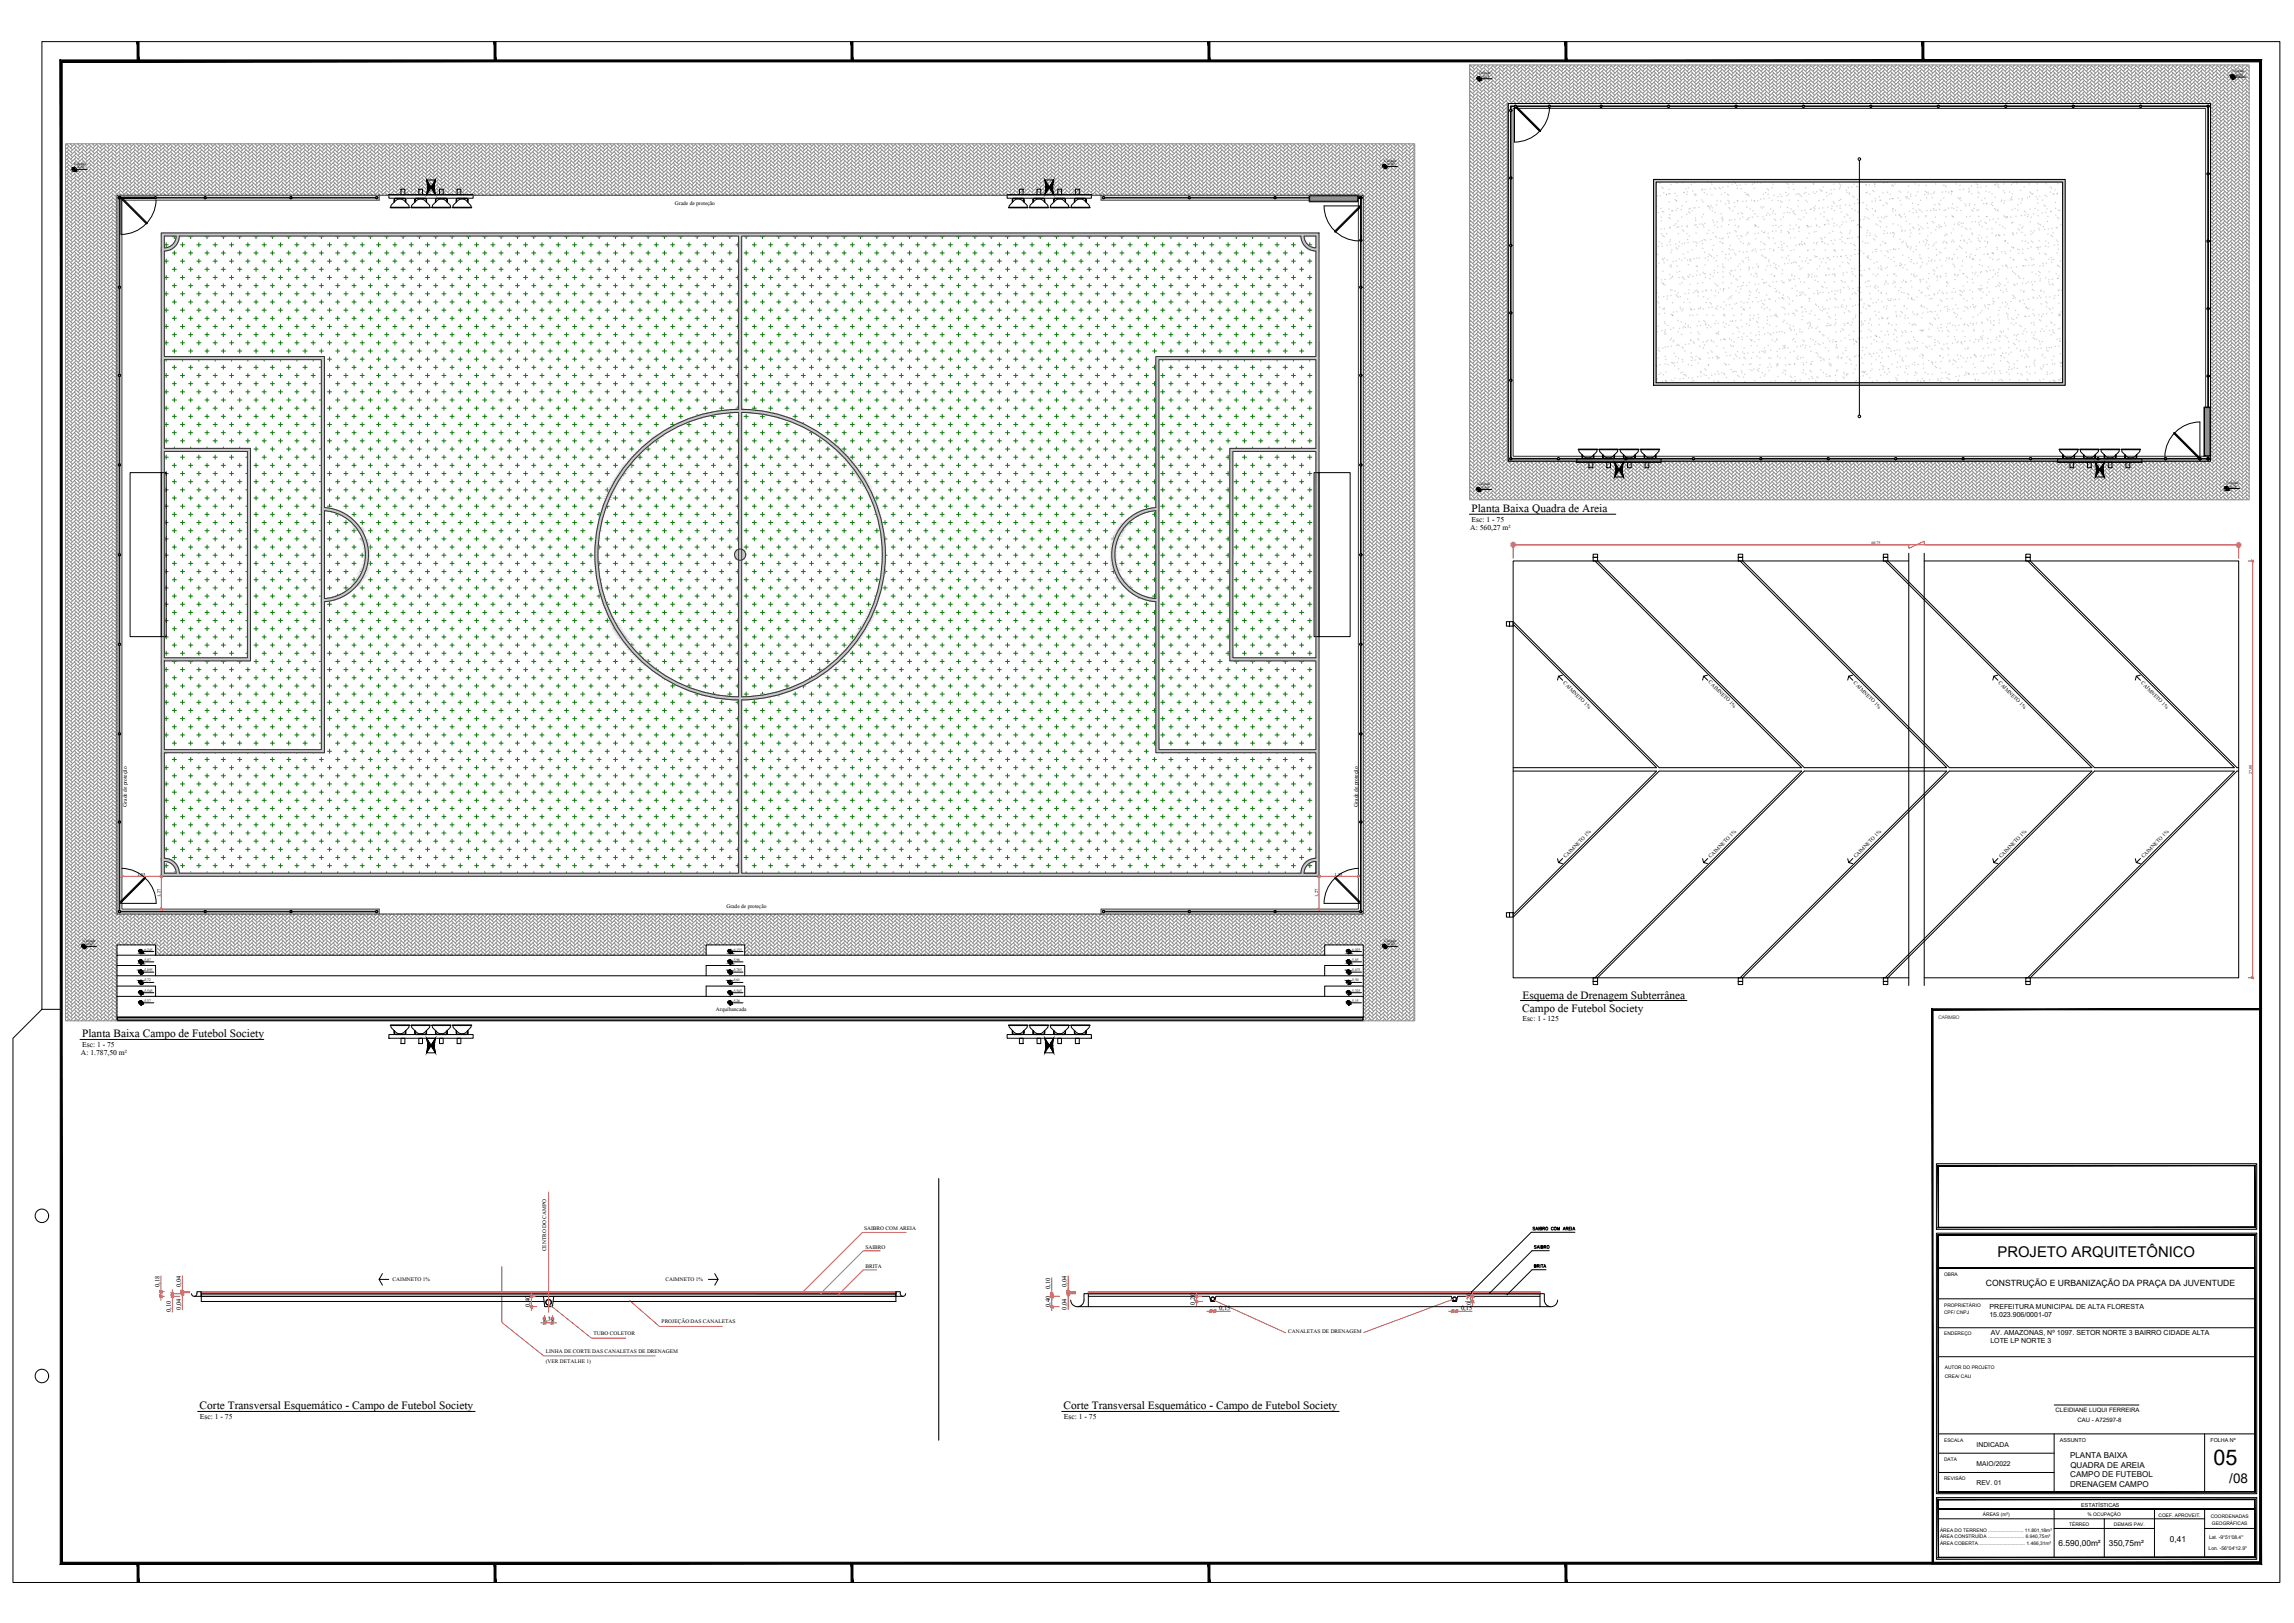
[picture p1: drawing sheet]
<svg xmlns="http://www.w3.org/2000/svg" width="1189mm" height="841mm" viewBox="0 0 1189 841" stroke-linecap="round" stroke-linejoin="round" font-family="sans-serif">
<defs><g id="words">
<text font-size="11.2" x="1147" y="759">05</text>
<g font-size="8.8">
<text x="763" y="265">Planta Baixa Quadra de Areia</text>
<text x="789" y="517">Esquema de Drenagem Subterrânea</text>
<text x="789" y="524">Campo de Futebol Society</text>
<text x="43" y="538">Planta Baixa Campo de Futebol Society</text>
<text x="103" y="730">Corte Transversal Esquemático - Campo de Futebol Society</text>
<text x="551" y="730">Corte Transversal Esquemático - Campo de Futebol Society</text>
</g>
<text font-size="7.7" x="1035" y="652">PROJETO ARQUITETÔNICO</text>
<text font-size="7" x="1155" y="768">/08</text>
<g font-size="5.9">
<text x="762" y="274">A: 560,27 m²</text>
<text x="763" y="270">Esc: 1 - 75</text>
<text x="789" y="529">Esc: 1 - 125</text>
<text x="43" y="543">Esc: 1 - 75</text>
<text x="42" y="547">A: 1.787,50 m²</text>
<text x="104" y="735">Esc: 1 - 75</text>
<text x="551" y="735">Esc: 1 - 75</text>
</g>
<g font-size="5">
<text x="83" y="667" transform="rotate(-90 83 667)">0,18</text>
<text x="94" y="667" transform="rotate(-90 94 667)">0,04</text>
<text x="544" y="668" transform="rotate(-90 544 668)">0,10</text>
<text x="553" y="667" transform="rotate(-90 553 667)">0,04</text>
<text x="275" y="677" transform="rotate(-90 275 677)">0,40</text>
<text x="544" y="677" transform="rotate(-90 544 677)">0,40</text>
<text x="619" y="676" transform="rotate(-90 619 676)">0,20</text>
<text x="762" y="676" transform="rotate(-90 762 676)">0,20</text>
<text x="89" y="680" transform="rotate(-90 89 680)">0,10</text>
<text x="94" y="679" transform="rotate(-90 94 679)">0,04</text>
<text x="553" y="679" transform="rotate(-90 553 679)">0,04</text>
<text x="632" y="679">0,15</text>
<text x="757" y="679">0,15</text>
<text x="281" y="685">0,30</text>
</g>
<text font-size="4.5" x="1029" y="667">CONSTRUÇÃO E URBANIZAÇÃO DA PRAÇA DA JUVENTUDE</text>
<g font-size="4.4">
<text x="794" y="648">SAIBRO</text>
<text x="794" y="658">BRITA</text>
</g>
<g font-size="4.3">
<text x="1067" y="801">6.590,00m²</text>
<text x="1093" y="801">350,75m²</text>
<text x="1125" y="799">0,41</text>
</g>
<g font-size="4.2">
<text x="350" y="106">Grade de proteção</text>
<text x="66" y="418" transform="rotate(-90 66 418)">Grade de proteção</text>
<text x="704" y="418" transform="rotate(-90 704 418)">Grade de proteção</text>
<text x="376" y="470">Grade de proteção</text>
<text x="371" y="524">Arquibancada</text>
<text x="448" y="637">SAIBRO COM AREIA</text>
<text x="449" y="647">SAIBRO</text>
<text x="283" y="648" transform="rotate(-90 283 648)">CENTRO DO CAMPO</text>
<text x="449" y="657">BRITA</text>
<text x="203" y="664">CAIMNETO 1%</text>
<text x="345" y="664">CAIMNETO 1%</text>
<text x="343" y="686">PROJEÇÃO DAS CANALETAS</text>
<text x="308" y="692">TUBO COLETOR</text>
<text x="668" y="691">CANALETAS DE DRENAGEM</text>
<text x="283" y="701">LINHA DE CORTE DAS CANALETAS DE DRENAGEM</text>
<text x="283" y="706">(VER DETALHE 1)</text>
<text x="1073" y="755">PLANTA BAIXA</text>
<text x="1073" y="760">QUADRA DE AREIA</text>
<text x="1073" y="766">CAMPO DE FUTEBOL</text>
<text x="1073" y="771">DRENAGEM CAMPO</text>
</g>
<g font-size="4.1">
<text x="885" y="354" transform="rotate(45 885 354)">CAIMNETO 1%</text>
<text x="810" y="354" transform="rotate(45 810 354)">CAIMNETO 1%</text>
<text x="960" y="354" transform="rotate(45 960 354)">CAIMNETO 1%</text>
<text x="1036" y="354" transform="rotate(45 1036 354)">CAIMNETO 1%</text>
<text x="1109" y="354" transform="rotate(45 1109 354)">CAIMNETO 1%</text>
<text x="811" y="445" transform="rotate(-45 811 445)">CAIMNETO 1%</text>
<text x="887" y="445" transform="rotate(-45 887 445)">CAIMNETO 1%</text>
<text x="962" y="445" transform="rotate(-45 962 445)">CAIMNETO 1%</text>
<text x="1037" y="445" transform="rotate(-45 1037 445)">CAIMNETO 1%</text>
<text x="1111" y="445" transform="rotate(-45 1111 445)">CAIMNETO 1%</text>
</g>
<g font-size="3.6">
<text x="1031" y="683">15.023.906/0001-07</text>
<text x="1031" y="678">PREFEITURA MUNICIPAL DE ALTA FLORESTA</text>
<text x="1032" y="692">AV. AMAZONAS, Nº 1097. SETOR NORTE 3 BAIRRO CIDADE ALTA</text>
<text x="1031" y="696">LOTE LP NORTE 3</text>
</g>
<g font-size="3.5">
<text x="71" y="454">1,53</text>
<text x="692" y="454">1,53</text>
<text x="83" y="465" transform="rotate(-90 83 465)">1,27</text>
<text x="683" y="465" transform="rotate(-90 683 465)">1,27</text>
<text x="1024" y="750">INDICADA</text>
<text x="1024" y="760">MAIO/2022</text>
<text x="1024" y="770">REV. 01</text>
</g>
<g font-size="3.1">
<text x="1065" y="732">CLEIDIANE LUQUI FERREIRA</text>
<text x="1077" y="737">CAU - A72597-8</text>
</g>
<g font-size="3">
<text x="970" y="282">60.75</text>
<text x="1167" y="401" transform="rotate(-90 1167 401)">27,00</text>
</g>
<g font-size="2.8">
<text x="767" y="38">Calçada</text>
<text x="768" y="40">-6,25</text>
<text x="1157" y="37">Calçada</text>
<text x="1158" y="39">-6,00</text>
<text x="718" y="84">Calçada</text>
<text x="38" y="85">Calçada</text>
<text x="40" y="87">-6,50</text>
<text x="719" y="86">-6,00</text>
<text x="766" y="251">Calçada</text>
<text x="1154" y="251">Calçada</text>
<text x="768" y="253">-6,50</text>
<text x="1155" y="253">-6,25</text>
<text x="43" y="488">Calçada</text>
<text x="45" y="490">-6,45</text>
<text x="718" y="488">Calçada</text>
<text x="719" y="490">-6,20</text>
<text x="74" y="493">-6,245</text>
<text x="74" y="498">-5,07</text>
<text x="380" y="493">-6,135</text>
<text x="380" y="498">-5,96</text>
<text x="700" y="493">-6,025</text>
<text x="700" y="498">-5,85</text>
<text x="74" y="503">-5,895</text>
<text x="380" y="503">-5,785</text>
<text x="700" y="503">-5,675</text>
<text x="74" y="509">-5,72</text>
<text x="380" y="509">-5,61</text>
<text x="700" y="509">-5,50</text>
<text x="74" y="514">-5,545</text>
<text x="380" y="514">-5,545</text>
<text x="700" y="514">-5,325</text>
<text x="74" y="519">-5,37</text>
<text x="380" y="519">-5,26</text>
<text x="700" y="519">-5,15</text>
<text x="1068" y="747">ASSUNTO</text>
<text x="1146" y="747">FOLHA Nº</text>
<text x="1079" y="781">ESTATÍSTICAS</text>
</g>
<g font-size="2.6">
<text x="1145" y="798">Lat. -9°51'08.4''</text>
<text x="1145" y="803">Lon. -56°04'12.9''</text>
</g>
<g font-size="2.5">
<text x="1005" y="528">CARIMBO</text>
<text x="1008" y="661">OBRA</text>
<text x="1008" y="677">PROPRIETÁRIO</text>
<text x="1008" y="681">CPF/ CNPJ</text>
<text x="1008" y="692">ENDEREÇO</text>
<text x="1008" y="709">AUTOR DO PROJETO</text>
<text x="1008" y="714">CREA/ CAU</text>
<text x="1008" y="747">ESCALA</text>
<text x="1008" y="757">DATA</text>
<text x="1008" y="767">REVISÃO</text>
<text x="1028" y="786">ÁREAS (m²)</text>
<text x="1082" y="786">% OCUPAÇÃO</text>
<text x="1072" y="791">TÉRREO</text>
<text x="1096" y="791">DEMAIS PAV.</text>
<text x="1119" y="786">COEF. APROVEIT.</text>
<text x="1146" y="787">COORDENADAS</text>
<text x="1146" y="790">GEOGRÁFICAS</text>
<text x="1005" y="794">ÁREA DO TERRENO .......................... 11.801,18m²</text>
<text x="1005" y="797">ÁREA CONSTRUÍDA ........................... 6.940,75m²</text>
<text x="1005" y="801">ÁREA COBERTA................................... 1.466,31m²</text>
</g>
</g></defs>
<!-- layer: .20 hachura -->
<g fill="none" stroke="#0a7808" stroke-width=".52">
<path d="M85 135h2M85 127h2M86 126v2M86 134v2M89 140h2M89 131h2M89 123h2M90 122v2M90 130v2M90 138v3M94 135h2M94 127h2"/>
<path d="M95 126v2M95 134v2M98 140h2M98 131h2M98 123h2M99 122v2M99 130v2M99 138v3M102 135h2M102 127h2M103 126v2M103 134v2"/>
<path d="M106 140h2M106 131h2M106 123h2M107 122v2M107 130v2M107 138v3M110 135h3M110 127h3M112 126v2M112 134v2M115 140h2M115 131h2"/>
<path d="M115 123h2M116 122v2M116 130v2M116 138v3M119 135h2M119 127h2M120 126v2M120 134v2M123 140h2M123 131h2M123 123h2M124 122v2"/>
<path d="M124 130v2M124 138v3M127 135h3M127 127h3M128 126v2M128 134v2M132 140h2M132 131h2M132 123h2M133 122v2M133 130v2M133 138v3"/>
<path d="M136 135h2M136 127h2M137 126v2M137 134v2M140 140h2M140 131h2M140 123h2M141 122v2M141 130v2M141 138v3M144 135h2M144 127h2"/>
<path d="M145 126v2M145 134v2M149 140h2M149 131h2M149 123h2M150 122v2M150 130v2M150 138v3M153 135h2M153 127h2M154 126v2M154 134v2"/>
<path d="M157 140h2M157 131h2M157 123h2M158 122v2M158 130v2M158 138v3M161 135h2M161 127h2M162 126v2M162 134v2M166 140h2M166 131h2"/>
<path d="M166 123h2M167 122v2M167 130v2M167 138v3M170 135h2M170 127h2M171 126v2M171 134v2M174 140h2M174 131h2M174 123h2M175 122v2"/>
<path d="M175 130v2M175 138v3M178 135h2M178 127h2M179 126v2M179 134v2M182 140h3M182 131h3M182 123h3M183 122v2M183 130v2M183 138v3"/>
<path d="M187 135h2M187 127h2M188 126v2M188 134v2M191 140h2M191 131h2M191 123h2M192 122v2M192 130v2M192 138v3M195 135h2M195 127h2"/>
<path d="M196 126v2M196 134v2M199 140h2M199 131h2M199 123h2M200 122v2M200 130v2M200 138v3M204 135h2M204 127h2M205 126v2M205 134v2"/>
<path d="M208 140h2M208 131h2M208 123h2M209 122v2M209 130v2M209 138v3M212 135h2M212 127h2M213 126v2M213 134v2M216 140h2M216 131h2"/>
<path d="M216 123h2M217 122v2M217 130v2M217 138v3M221 135h2M221 127h2M222 126v2M222 134v2M225 140h2M225 131h2M225 123h2M226 122v2"/>
<path d="M226 130v2M226 138v3M229 135h2M229 127h2M230 126v2M230 134v2M233 140h2M233 131h2M233 123h2M234 122v2M234 130v2M234 138v3"/>
<path d="M237 135h3M237 127h3M239 126v2M239 134v2M242 140h2M242 131h2M242 123h2M243 122v2M243 130v2M243 138v3M246 135h2M246 127h2"/>
<path d="M247 126v2M247 134v2M250 140h2M250 131h2M250 123h2M251 122v2M251 130v2M251 138v3M254 135h3M254 127h3M255 126v2M255 134v2"/>
<path d="M259 140h2M259 131h2M259 123h2M260 122v2M260 130v2M260 138v3M263 135h2M263 127h2M264 126v2M264 134v2M267 140h2M267 131h2"/>
<path d="M267 123h2M268 122v2M268 130v2M268 138v3M271 135h2M271 127h2M272 126v2M272 134v2M276 140h2M276 131h2M276 123h2M277 122v2"/>
<path d="M277 130v2M277 138v3M280 135h2M280 127h2M281 126v2M281 134v2M284 140h2M284 131h2M284 123h2M285 122v2M285 130v2M285 138v3"/>
<path d="M288 135h2M288 127h2M289 126v2M289 134v2M293 140h2M293 131h2M293 123h2M294 122v2M294 130v2M294 138v3M297 135h2M297 127h2"/>
<path d="M298 126v2M298 134v2M301 140h2M301 131h2M301 123h2M302 122v2M302 130v2M302 138v3M305 135h2M305 127h2M306 126v2M306 134v2"/>
<path d="M309 140h3M309 131h3M309 123h3M310 122v2M310 130v2M310 138v3M314 135h2M314 127h2M315 126v2M315 134v2M318 140h2M318 131h2"/>
<path d="M318 123h2M319 122v2M319 130v2M319 138v3M322 135h2M322 127h2M323 126v2M323 134v2M326 140h2M326 131h2M326 123h2M327 122v2"/>
<path d="M327 130v2M327 138v3M331 135h2M331 127h2M332 126v2M332 134v2M335 140h2M335 131h2M335 123h2M336 122v2M336 130v2M336 138v3"/>
<path d="M339 135h2M339 127h2M340 126v2M340 134v2M343 140h2M343 131h2M343 123h2M344 122v2M344 130v2M344 138v3M348 135h2M348 127h2"/>
<path d="M349 126v2M349 134v2M352 140h2M352 131h2M352 123h2M353 122v2M353 130v2M353 138v3M356 135h2M356 127h2M357 126v2M357 134v2"/>
<path d="M360 140h2M360 131h2M360 123h2M361 122v2M361 130v2M361 138v3M364 135h3M364 127h3M366 126v2M366 134v2M369 140h2M369 131h2"/>
<path d="M369 123h2M370 122v2M370 130v2M370 138v3M373 135h2M373 127h2M374 126v2M374 134v2M377 140h2M377 131h2M377 123h2M378 122v2"/>
<path d="M378 130v2M378 138v3M381 135h2M381 127h2M382 126v2M382 134v2M386 140h2M386 131h2M386 123h2M387 122v2M387 130v2M387 138v3"/>
<path d="M390 135h2M390 127h2M391 126v2M391 134v2M394 140h2M394 131h2M394 123h2M395 122v2M395 130v2M395 138v3M398 135h2M398 127h2"/>
<path d="M399 126v2M399 134v2M403 140h2M403 131h2M403 123h2M404 122v2M404 130v2M404 138v3M407 135h2M407 127h2M408 126v2M408 134v2"/>
<path d="M411 140h2M411 131h2M411 123h2M412 122v2M412 130v2M412 138v3M415 135h2M415 127h2M416 126v2M416 134v2M420 140h2M420 131h2"/>
<path d="M420 123h2M421 122v2M421 130v2M421 138v3M424 135h2M424 127h2M425 126v2M425 134v2M428 140h2M428 131h2M428 123h2M429 122v2"/>
<path d="M429 130v2M429 138v3M432 135h2M432 127h2M433 126v2M433 134v2M436 140h3M436 131h3M436 123h3M437 122v2M437 130v2M437 138v3"/>
<path d="M441 135h2M441 127h2M442 126v2M442 134v2M445 140h2M445 131h2M445 123h2M446 122v2M446 130v2M446 138v3M449 135h2M449 127h2"/>
<path d="M450 126v2M450 134v2M453 140h2M453 131h2M453 123h2M454 122v2M454 130v2M454 138v3M458 135h2M458 127h2M459 126v2M459 134v2"/>
<path d="M462 140h2M462 131h2M462 123h2M463 122v2M463 130v2M463 138v3M466 135h2M466 127h2M467 126v2M467 134v2M470 140h2M470 131h2"/>
<path d="M470 123h2M471 122v2M471 130v2M471 138v3M475 135h2M475 127h2M476 126v2M476 134v2M479 140h2M479 131h2M479 123h2M480 122v2"/>
<path d="M480 130v2M480 138v3M483 135h2M483 127h2M484 126v2M484 134v2M487 140h2M487 131h2M487 123h2M488 122v2M488 130v2M488 138v3"/>
<path d="M491 135h3M491 127h3M493 126v2M493 134v2M496 140h2M496 131h2M496 123h2M497 122v2M497 130v2M497 138v3M500 135h2M500 127h2"/>
<path d="M501 126v2M501 134v2M504 140h2M504 131h2M504 123h2M505 122v2M505 130v2M505 138v3M508 135h3M508 127h3M509 126v2M509 134v2"/>
<path d="M513 140h2M513 131h2M513 123h2M514 122v2M514 130v2M514 138v3M517 135h2M517 127h2M518 126v2M518 134v2M521 140h2M521 131h2"/>
<path d="M521 123h2M522 122v2M522 130v2M522 138v3M525 135h2M525 127h2M526 126v2M526 134v2M530 140h2M530 131h2M530 123h2M531 122v2"/>
<path d="M531 130v2M531 138v3M534 135h2M534 127h2M535 126v2M535 134v2M538 140h2M538 131h2M538 123h2M539 122v2M539 130v2M539 138v3"/>
<path d="M542 135h2M542 127h2M543 126v2M543 134v2M547 140h2M547 131h2M547 123h2M548 122v2M548 130v2M548 138v3M551 135h2M551 127h2"/>
<path d="M552 126v2M552 134v2M555 140h2M555 131h2M555 123h2M556 122v2M556 130v2M556 138v3M559 135h2M559 127h2M560 126v2M560 134v2"/>
<path d="M563 140h3M563 131h3M563 123h3M564 122v2M564 130v2M564 138v3M568 135h2M568 127h2M569 126v2M569 134v2M572 140h2M572 131h2"/>
<path d="M572 123h2M573 122v2M573 130v2M573 138v3M576 135h2M576 127h2M577 126v2M577 134v2M580 140h2M580 131h2M580 123h2M581 122v2"/>
<path d="M581 130v2M581 138v3M585 135h2M585 127h2M586 126v2M586 134v2M589 140h2M589 131h2M589 123h2M590 122v2M590 130v2M590 138v3"/>
<path d="M593 135h2M593 127h2M594 126v2M594 134v2M597 140h2M597 131h2M597 123h2M598 122v2M598 130v2M598 138v3M602 135h2M602 127h2"/>
<path d="M603 126v2M603 134v2M606 140h2M606 131h2M606 123h2M607 122v2M607 130v2M607 138v3M610 135h2M610 127h2M611 126v2M611 134v2"/>
<path d="M614 140h2M614 131h2M614 123h2M615 122v2M615 130v2M615 138v3M618 135h3M618 127h3M620 126v2M620 134v2M623 140h2M623 131h2"/>
<path d="M623 123h2M624 122v2M624 130v2M624 138v3M627 135h2M627 127h2M628 126v2M628 134v2M631 140h2M631 131h2M631 123h2M632 122v2"/>
<path d="M632 130v2M632 138v3M635 135h3M635 127h3M636 126v2M636 134v2M640 140h2M640 131h2M640 123h2M641 122v2M641 130v2M641 138v3"/>
<path d="M644 135h2M644 127h2M645 126v2M645 134v2M648 140h2M648 131h2M648 123h2M649 122v2M649 130v2M649 138v3M652 135h2M652 127h2"/>
<path d="M653 126v2M653 134v2M657 140h2M657 131h2M657 123h2M658 122v2M658 130v2M658 138v3M661 135h2M661 127h2M662 126v2M662 134v2"/>
<path d="M665 140h2M665 131h2M665 123h2M666 122v2M666 130v2M666 138v3M669 135h2M669 127h2M670 126v2M670 134v2M674 140h2M674 131h2"/>
<path d="M674 123h.1M675 130v2M675 138v3M678 135h2M678 127h2M679 126v2M679 134v2M682 140h.1M682 131h.1M682 123h.1M85 152h2M85 144h2"/>
<path d="M86 143v2M86 151v2M86 160v2M89 156h2M89 148h2M90 147v2M90 155v3M94 152h2M94 144h2M95 143v2M95 151v2M95 160v2"/>
<path d="M98 156h2M98 148h2M99 147v2M99 155v3M102 152h2M102 144h2M103 143v2M103 151v2M103 160v2M106 156h2M106 148h2M107 147v2"/>
<path d="M107 155v3M110 152h3M110 144h3M112 143v2M112 151v2M112 160v2M115 156h2M115 148h2M116 147v2M116 155v3M119 152h2M119 144h2"/>
<path d="M120 143v2M120 151v2M120 160v2M123 156h2M123 148h2M124 147v2M124 155v3M127 152h3M127 144h3M128 143v2M128 151v2M128 160v2"/>
<path d="M132 156h2M132 148h2M133 147v2M133 155v3M136 152h2M136 144h2M137 143v2M137 151v2M137 160v2M140 156h2M140 148h2M141 147v2"/>
<path d="M141 155v3M144 152h2M144 144h2M145 143v2M145 151v2M145 160v2M149 156h2M149 148h2M150 147v2M150 155v3M153 152h2M153 144h2"/>
<path d="M154 143v2M154 151v2M154 160v2M157 156h2M157 148h2M158 147v2M158 155v3M161 152h2M161 144h2M162 143v2M162 151v2M162 160v2"/>
<path d="M166 156h2M166 148h2M167 147v2M167 155v3M170 152h2M170 144h2M171 143v2M171 151v2M171 160v2M174 156h2M174 148h2M175 147v2"/>
<path d="M175 155v3M178 152h2M178 144h2M179 143v2M179 151v2M179 160v2M182 156h3M182 148h3M183 147v2M183 155v3M187 152h2M187 144h2"/>
<path d="M188 143v2M188 151v2M188 160v2M191 156h2M191 148h2M192 147v2M192 155v3M195 152h2M195 144h2M196 143v2M196 151v2M196 160v2"/>
<path d="M199 156h2M199 148h2M200 147v2M200 155v3M204 152h2M204 144h2M205 143v2M205 151v2M205 160v2M208 156h2M208 148h2M209 147v2"/>
<path d="M209 155v3M212 152h2M212 144h2M213 143v2M213 151v2M213 160v2M216 156h2M216 148h2M217 147v2M217 155v3M221 152h2M221 144h2"/>
<path d="M222 143v2M222 151v2M222 160v2M225 156h2M225 148h2M226 147v2M226 155v3M229 152h2M229 144h2M230 143v2M230 151v2M230 160v2"/>
<path d="M233 156h2M233 148h2M234 147v2M234 155v3M237 152h3M237 144h3M239 143v2M239 151v2M239 160v2M242 156h2M242 148h2M243 147v2"/>
<path d="M243 155v3M246 152h2M246 144h2M247 143v2M247 151v2M247 160v2M250 156h2M250 148h2M251 147v2M251 155v3M254 152h3M254 144h3"/>
<path d="M255 143v2M255 151v2M255 160v2M259 156h2M259 148h2M260 147v2M260 155v3M263 152h2M263 144h2M264 143v2M264 151v2M264 160v2"/>
<path d="M267 156h2M267 148h2M268 147v2M268 155v3M271 152h2M271 144h2M272 143v2M272 151v2M272 160v2M276 156h2M276 148h2M277 147v2"/>
<path d="M277 155v3M280 152h2M280 144h2M281 143v2M281 151v2M281 160v2M284 156h2M284 148h2M285 147v2M285 155v3M288 152h2M288 144h2"/>
<path d="M289 143v2M289 151v2M289 160v2M293 156h2M293 148h2M294 147v2M294 155v3M297 152h2M297 144h2M298 143v2M298 151v2M298 160v2"/>
<path d="M301 156h2M301 148h2M302 147v2M302 155v3M305 152h2M305 144h2M306 143v2M306 151v2M306 160v2M309 156h3M309 148h3M310 147v2"/>
<path d="M310 155v3M314 152h2M314 144h2M315 143v2M315 151v2M315 160v2M318 156h2M318 148h2M319 147v2M319 155v3M322 152h2M322 144h2"/>
<path d="M323 143v2M323 151v2M323 160v2M326 156h2M326 148h2M327 147v2M327 155v3M331 152h2M331 144h2M332 143v2M332 151v2M332 160v2"/>
<path d="M335 156h2M335 148h2M336 147v2M336 155v3M339 152h2M339 144h2M340 143v2M340 151v2M340 160v2M343 156h2M343 148h2M344 147v2"/>
<path d="M344 155v3M348 152h2M348 144h2M349 143v2M349 151v2M349 160v2M352 156h2M352 148h2M353 147v2M353 155v3M356 152h2M356 144h2"/>
<path d="M357 143v2M357 151v2M357 160v2M360 156h2M360 148h2M361 147v2M361 155v3M364 152h3M364 144h3M366 143v2M366 151v2M366 160v2"/>
<path d="M369 156h2M369 148h2M370 147v2M370 155v3M373 152h2M373 144h2M374 143v2M374 151v2M374 160v2M377 156h2M377 148h2M378 147v2"/>
<path d="M378 155v3M381 152h2M381 144h2M382 143v2M382 151v2M382 160v2M386 156h2M386 148h2M387 147v2M387 155v3M390 152h2M390 144h2"/>
<path d="M391 143v2M391 151v2M391 160v2M394 156h2M394 148h2M395 147v2M395 155v3M398 152h2M398 144h2M399 143v2M399 151v2M399 160v2"/>
<path d="M403 156h2M403 148h2M404 147v2M404 155v3M407 152h2M407 144h2M408 143v2M408 151v2M408 160v2M411 156h2M411 148h2M412 147v2"/>
<path d="M412 155v3M415 152h2M415 144h2M416 143v2M416 151v2M416 160v2M420 156h2M420 148h2M421 147v2M421 155v3M424 152h2M424 144h2"/>
<path d="M425 143v2M425 151v2M425 160v2M428 156h2M428 148h2M429 147v2M429 155v3M432 152h2M432 144h2M433 143v2M433 151v2M433 160v2"/>
<path d="M436 156h3M436 148h3M437 147v2M437 155v3M441 152h2M441 144h2M442 143v2M442 151v2M442 160v2M445 156h2M445 148h2M446 147v2"/>
<path d="M446 155v3M449 152h2M449 144h2M450 143v2M450 151v2M450 160v2M453 156h2M453 148h2M454 147v2M454 155v3M458 152h2M458 144h2"/>
<path d="M459 143v2M459 151v2M459 160v2M462 156h2M462 148h2M463 147v2M463 155v3M466 152h2M466 144h2M467 143v2M467 151v2M467 160v2"/>
<path d="M470 156h2M470 148h2M471 147v2M471 155v3M475 152h2M475 144h2M476 143v2M476 151v2M476 160v2M479 156h2M479 148h2M480 147v2"/>
<path d="M480 155v3M483 152h2M483 144h2M484 143v2M484 151v2M484 160v2M487 156h2M487 148h2M488 147v2M488 155v3M491 152h3M491 144h3"/>
<path d="M493 143v2M493 151v2M493 160v2M496 156h2M496 148h2M497 147v2M497 155v3M500 152h2M500 144h2M501 143v2M501 151v2M501 160v2"/>
<path d="M504 156h2M504 148h2M505 147v2M505 155v3M508 152h3M508 144h3M509 143v2M509 151v2M509 160v2M513 156h2M513 148h2M514 147v2"/>
<path d="M514 155v3M517 152h2M517 144h2M518 143v2M518 151v2M518 160v2M521 156h2M521 148h2M522 147v2M522 155v3M525 152h2M525 144h2"/>
<path d="M526 143v2M526 151v2M526 160v2M530 156h2M530 148h2M531 147v2M531 155v3M534 152h2M534 144h2M535 143v2M535 151v2M535 160v2"/>
<path d="M538 156h2M538 148h2M539 147v2M539 155v3M542 152h2M542 144h2M543 143v2M543 151v2M543 160v2M547 156h2M547 148h2M548 147v2"/>
<path d="M548 155v3M551 152h2M551 144h2M552 143v2M552 151v2M552 160v2M555 156h2M555 148h2M556 147v2M556 155v3M559 152h2M559 144h2"/>
<path d="M560 143v2M560 151v2M560 160v2M563 156h3M563 148h3M564 147v2M564 155v3M568 152h2M568 144h2M569 143v2M569 151v2M569 160v2"/>
<path d="M572 156h2M572 148h2M573 147v2M573 155v3M576 152h2M576 144h2M577 143v2M577 151v2M577 160v2M580 156h2M580 148h2M581 147v2"/>
<path d="M581 155v3M585 152h2M585 144h2M586 143v2M586 151v2M586 160v2M589 156h2M589 148h2M590 147v2M590 155v3M593 152h2M593 144h2"/>
<path d="M594 143v2M594 151v2M594 160v2M597 156h2M597 148h2M598 147v2M598 155v3M602 152h2M602 144h2M603 143v2M603 151v2M603 160v2"/>
<path d="M606 156h2M606 148h2M607 147v2M607 155v3M610 152h2M610 144h2M611 143v2M611 151v2M611 160v2M614 156h2M614 148h2M615 147v2"/>
<path d="M615 155v3M618 152h3M618 144h3M620 143v2M620 151v2M620 160v2M623 156h2M623 148h2M624 147v2M624 155v3M627 152h2M627 144h2"/>
<path d="M628 143v2M628 151v2M628 160v2M631 156h2M631 148h2M632 147v2M632 155v3M635 152h3M635 144h3M636 143v2M636 151v2M636 160v2"/>
<path d="M640 156h2M640 148h2M641 147v2M641 155v3M644 152h2M644 144h2M645 143v2M645 151v2M645 160v2M648 156h2M648 148h2M649 147v2"/>
<path d="M649 155v3M652 152h2M652 144h2M653 143v2M653 151v2M653 160v2M657 156h2M657 148h2M658 147v2M658 155v3M661 152h2M661 144h2"/>
<path d="M662 143v2M662 151v2M662 160v2M665 156h2M665 148h2M666 147v2M666 155v3M669 152h2M669 144h2M670 143v2M670 151v2M670 160v2"/>
<path d="M674 156h2M674 148h2M675 147v2M675 155v3M678 152h2M678 144h2M679 143v2M679 151v2M679 160v2M682 156h.1M682 148h.1M85 178h2"/>
<path d="M85 169h2M85 161h2M86 168v2M86 177v2M89 173h2M89 165h2M90 164v2M90 172v2M94 178h2M94 169h2M94 161h2M95 168v2"/>
<path d="M95 177v2M98 173h2M98 165h2M99 164v2M99 172v2M102 178h2M102 169h2M102 161h2M103 168v2M103 177v2M106 173h2M106 165h2"/>
<path d="M107 164v2M107 172v2M110 178h3M110 169h3M110 161h3M112 168v2M112 177v2M115 173h2M115 165h2M116 164v2M116 172v2M119 178h2"/>
<path d="M119 169h2M119 161h2M120 168v2M120 177v2M123 173h2M123 165h2M124 164v2M124 172v2M127 178h3M127 169h3M127 161h3M128 168v2"/>
<path d="M128 177v2M132 173h2M132 165h2M133 164v2M133 172v2M136 178h2M136 169h2M136 161h2M137 168v2M137 177v2M140 173h2M140 165h2"/>
<path d="M141 164v2M141 172v2M144 178h2M144 169h2M144 161h2M145 168v2M145 177v2M149 173h2M149 165h2M150 164v2M150 172v2M153 178h2"/>
<path d="M153 169h2M153 161h2M154 168v2M154 177v2M157 173h2M157 165h2M158 164v2M158 172v2M161 178h2M161 169h2M161 161h2M162 168v2"/>
<path d="M162 177v2M166 173h2M166 165h2M167 164v2M167 172v2M170 178h2M170 169h2M170 161h2M171 168v2M171 177v2M174 173h2M174 165h2"/>
<path d="M175 164v2M175 172v2M178 178h2M178 169h2M178 161h2M179 168v2M179 177v2M182 173h3M182 165h3M183 164v2M183 172v2M187 178h2"/>
<path d="M187 169h2M187 161h2M188 168v2M188 177v2M191 173h2M191 165h2M192 164v2M192 172v2M195 178h2M195 169h2M195 161h2M196 168v2"/>
<path d="M196 177v2M199 173h2M199 165h2M200 164v2M200 172v2M204 178h2M204 169h2M204 161h2M205 168v2M205 177v2M208 173h2M208 165h2"/>
<path d="M209 164v2M209 172v2M212 178h2M212 169h2M212 161h2M213 168v2M213 177v2M216 173h2M216 165h2M217 164v2M217 172v2M221 178h2"/>
<path d="M221 169h2M221 161h2M222 168v2M222 177v2M225 173h2M225 165h2M226 164v2M226 172v2M229 178h2M229 169h2M229 161h2M230 168v2"/>
<path d="M230 177v2M233 173h2M233 165h2M234 164v2M234 172v2M237 178h3M237 169h3M237 161h3M239 168v2M239 177v2M242 173h2M242 165h2"/>
<path d="M243 164v2M243 172v2M246 178h2M246 169h2M246 161h2M247 168v2M247 177v2M250 173h2M250 165h2M251 164v2M251 172v2M254 178h3"/>
<path d="M254 169h3M254 161h3M255 168v2M255 177v2M259 173h2M259 165h2M260 164v2M260 172v2M263 178h2M263 169h2M263 161h2M264 168v2"/>
<path d="M264 177v2M267 173h2M267 165h2M268 164v2M268 172v2M271 178h2M271 169h2M271 161h2M272 168v2M272 177v2M276 173h2M276 165h2"/>
<path d="M277 164v2M277 172v2M280 178h2M280 169h2M280 161h2M281 168v2M281 177v2M284 173h2M284 165h2M285 164v2M285 172v2M288 178h2"/>
<path d="M288 169h2M288 161h2M289 168v2M289 177v2M293 173h2M293 165h2M294 164v2M294 172v2M297 178h2M297 169h2M297 161h2M298 168v2"/>
<path d="M298 177v2M301 173h2M301 165h2M302 164v2M302 172v2M305 178h2M305 169h2M305 161h2M306 168v2M306 177v2M309 173h3M309 165h3"/>
<path d="M310 164v2M310 172v2M314 178h2M314 169h2M314 161h2M315 168v2M315 177v2M318 173h2M318 165h2M319 164v2M319 172v2M322 178h2"/>
<path d="M322 169h2M322 161h2M323 168v2M323 177v2M326 173h2M326 165h2M327 164v2M327 172v2M331 178h2M331 169h2M331 161h2M332 168v2"/>
<path d="M332 177v2M335 173h2M335 165h2M336 164v2M336 172v2M339 178h2M339 169h2M339 161h2M340 168v2M340 177v2M343 173h2M343 165h2"/>
<path d="M344 164v2M344 172v2M348 178h2M348 169h2M348 161h2M349 168v2M349 177v2M352 173h2M352 165h2M353 164v2M353 172v2M356 178h2"/>
<path d="M356 169h2M356 161h2M357 168v2M357 177v2M360 173h2M360 165h2M361 164v2M361 172v2M364 178h3M364 169h3M364 161h3M366 168v2"/>
<path d="M366 177v2M369 173h2M369 165h2M370 164v2M370 172v2M373 178h2M373 169h2M373 161h2M374 168v2M374 177v2M377 173h2M377 165h2"/>
<path d="M378 164v2M378 172v2M381 178h2M381 169h2M381 161h2M382 168v2M382 177v2M386 173h2M386 165h2M387 164v2M387 172v2M390 178h2"/>
<path d="M390 169h2M390 161h2M391 168v2M391 177v2M394 173h2M394 165h2M395 164v2M395 172v2M398 178h2M398 169h2M398 161h2M399 168v2"/>
<path d="M399 177v2M403 173h2M403 165h2M404 164v2M404 172v2M407 178h2M407 169h2M407 161h2M408 168v2M408 177v2M411 173h2M411 165h2"/>
<path d="M412 164v2M412 172v2M415 178h2M415 169h2M415 161h2M416 168v2M416 177v2M420 173h2M420 165h2M421 164v2M421 172v2M424 178h2"/>
<path d="M424 169h2M424 161h2M425 168v2M425 177v2M428 173h2M428 165h2M429 164v2M429 172v2M432 178h2M432 169h2M432 161h2M433 168v2"/>
<path d="M433 177v2M436 173h3M436 165h3M437 164v2M437 172v2M441 178h2M441 169h2M441 161h2M442 168v2M442 177v2M445 173h2M445 165h2"/>
<path d="M446 164v2M446 172v2M449 178h2M449 169h2M449 161h2M450 168v2M450 177v2M453 173h2M453 165h2M454 164v2M454 172v2M458 178h2"/>
<path d="M458 169h2M458 161h2M459 168v2M459 177v2M462 173h2M462 165h2M463 164v2M463 172v2M466 178h2M466 169h2M466 161h2M467 168v2"/>
<path d="M467 177v2M470 173h2M470 165h2M471 164v2M471 172v2M475 178h2M475 169h2M475 161h2M476 168v2M476 177v2M479 173h2M479 165h2"/>
<path d="M480 164v2M480 172v2M483 178h2M483 169h2M483 161h2M484 168v2M484 177v2M487 173h2M487 165h2M488 164v2M488 172v2M491 178h3"/>
<path d="M491 169h3M491 161h3M493 168v2M493 177v2M496 173h2M496 165h2M497 164v2M497 172v2M500 178h2M500 169h2M500 161h2M501 168v2"/>
<path d="M501 177v2M504 173h2M504 165h2M505 164v2M505 172v2M508 178h3M508 169h3M508 161h3M509 168v2M509 177v2M513 173h2M513 165h2"/>
<path d="M514 164v2M514 172v2M517 178h2M517 169h2M517 161h2M518 168v2M518 177v2M521 173h2M521 165h2M522 164v2M522 172v2M525 178h2"/>
<path d="M525 169h2M525 161h2M526 168v2M526 177v2M530 173h2M530 165h2M531 164v2M531 172v2M534 178h2M534 169h2M534 161h2M535 168v2"/>
<path d="M535 177v2M538 173h2M538 165h2M539 164v2M539 172v2M542 178h2M542 169h2M542 161h2M543 168v2M543 177v2M547 173h2M547 165h2"/>
<path d="M548 164v2M548 172v2M551 178h2M551 169h2M551 161h2M552 168v2M552 177v2M555 173h2M555 165h2M556 164v2M556 172v2M559 178h2"/>
<path d="M559 169h2M559 161h2M560 168v2M560 177v2M563 173h3M563 165h3M564 164v2M564 172v2M568 178h2M568 169h2M568 161h2M569 168v2"/>
<path d="M569 177v2M572 173h2M572 165h2M573 164v2M573 172v2M576 178h2M576 169h2M576 161h2M577 168v2M577 177v2M580 173h2M580 165h2"/>
<path d="M581 164v2M581 172v2M585 178h2M585 169h2M585 161h2M586 168v2M586 177v2M589 173h2M589 165h2M590 164v2M590 172v2M593 178h2"/>
<path d="M593 169h2M593 161h2M594 168v2M594 177v2M597 173h2M597 165h2M598 164v2M598 172v2M602 178h2M602 169h2M602 161h2M603 168v2"/>
<path d="M603 177v2M606 173h2M606 165h2M607 164v2M607 172v2M610 178h2M610 169h2M610 161h2M611 168v2M611 177v2M614 173h2M614 165h2"/>
<path d="M615 164v2M615 172v2M618 178h3M618 169h3M618 161h3M620 168v2M620 177v2M623 173h2M623 165h2M624 164v2M624 172v2M627 178h2"/>
<path d="M627 169h2M627 161h2M628 168v2M628 177v2M631 173h2M631 165h2M632 164v2M632 172v2M635 178h3M635 169h3M635 161h3M636 168v2"/>
<path d="M636 177v2M640 173h2M640 165h2M641 164v2M641 172v2M644 178h2M644 169h2M644 161h2M645 168v2M645 177v2M648 173h2M648 165h2"/>
<path d="M649 164v2M649 172v2M652 178h2M652 169h2M652 161h2M653 168v2M653 177v2M657 173h2M657 165h2M658 164v2M658 172v2M661 178h2"/>
<path d="M661 169h2M661 161h2M662 168v2M662 177v2M665 173h2M665 165h2M666 164v2M666 172v2M669 178h2M669 169h2M669 161h2M670 168v2"/>
<path d="M670 177v2M674 173h2M674 165h2M675 164v2M675 172v2M678 178h2M678 169h2M678 161h2M679 168v2M679 177v2M682 173h.1M682 165h.1"/>
<path d="M85 195h2M86 186v1M86 194v2M89 199h2M89 190h2M89 182h2M90 181v2M90 189v2M90 198v2M94 195h2M95 186v1M95 194v2"/>
<path d="M98 199h2M98 190h2M98 182h2M99 181v2M99 189v2M99 198v2M102 195h2M103 186v1M103 194v2M106 199h2M106 190h2M106 182h2"/>
<path d="M107 181v2M107 189v2M107 198v2M110 195h3M112 186v1M112 194v2M115 199h2M115 190h2M115 182h2M116 181v2M116 189v2M116 198v2"/>
<path d="M119 195h2M120 186v1M120 194v2M123 199h2M123 190h2M123 182h2M124 181v2M124 189v2M124 198v2M127 195h3M128 186v1M128 194v2"/>
<path d="M132 199h2M132 190h2M132 182h2M133 181v2M133 189v2M133 198v2M136 195h2M137 186v1M137 194v2M140 199h2M140 190h2M140 182h2"/>
<path d="M141 181v2M141 189v2M141 198v2M144 195h2M145 186v1M145 194v2M149 199h2M149 190h2M149 182h2M150 181v2M150 189v2M150 198v2"/>
<path d="M153 195h2M154 186v1M154 194v2M157 199h2M157 190h2M157 182h2M158 181v2M158 189v2M158 198v2M161 195h2M162 186v1M162 194v2"/>
<path d="M166 199h1M166 190h1M166 182h2M167 181v2M170 195h2M170 186h2M171 185v2M171 194v2M174 199h2M174 190h2M174 182h2M175 181v2"/>
<path d="M175 189v2M175 198v2M178 195h2M178 186h2M179 185v2M179 194v2M182 199h3M182 190h3M182 182h3M183 181v2M183 189v2M183 198v2"/>
<path d="M187 195h2M187 186h2M188 185v2M188 194v2M191 199h2M191 190h2M191 182h2M192 181v2M192 189v2M192 198v2M195 195h2M195 186h2"/>
<path d="M196 185v2M196 194v2M199 199h2M199 190h2M199 182h2M200 181v2M200 189v2M200 198v2M204 195h2M204 186h2M205 185v2M205 194v2"/>
<path d="M208 199h2M208 190h2M208 182h2M209 181v2M209 189v2M209 198v2M212 195h2M212 186h2M213 185v2M213 194v2M216 199h2M216 190h2"/>
<path d="M216 182h2M217 181v2M217 189v2M217 198v2M221 195h2M221 186h2M222 185v2M222 194v2M225 199h2M225 190h2M225 182h2M226 181v2"/>
<path d="M226 189v2M226 198v2M229 195h2M229 186h2M230 185v2M230 194v2M233 199h2M233 190h2M233 182h2M234 181v2M234 189v2M234 198v2"/>
<path d="M237 195h3M237 186h3M239 185v2M239 194v2M242 199h2M242 190h2M242 182h2M243 181v2M243 189v2M243 198v2M246 195h2M246 186h2"/>
<path d="M247 185v2M247 194v2M250 199h2M250 190h2M250 182h2M251 181v2M251 189v2M251 198v2M254 195h3M254 186h3M255 185v2M255 194v2"/>
<path d="M259 199h2M259 190h2M259 182h2M260 181v2M260 189v2M260 198v2M263 195h2M263 186h2M264 185v2M264 194v2M267 199h2M267 190h2"/>
<path d="M267 182h2M268 181v2M268 189v2M268 198v2M271 195h2M271 186h2M272 185v2M272 194v2M276 199h2M276 190h2M276 182h2M277 181v2"/>
<path d="M277 189v2M277 198v2M280 195h2M280 186h2M281 185v2M281 194v2M284 199h2M284 190h2M284 182h2M285 181v2M285 189v2M285 198v2"/>
<path d="M288 195h2M288 186h2M289 185v2M289 194v2M293 199h2M293 190h2M293 182h2M294 181v2M294 189v2M294 198v2M297 195h2M297 186h2"/>
<path d="M298 185v2M298 194v2M301 199h2M301 190h2M301 182h2M302 181v2M302 189v2M302 198v2M305 195h2M305 186h2M306 185v2M306 194v2"/>
<path d="M309 199h3M309 190h3M309 182h3M310 181v2M310 189v2M310 198v2M314 195h2M314 186h2M315 185v2M315 194v2M318 199h2M318 190h2"/>
<path d="M318 182h2M319 181v2M319 189v2M319 198v2M322 195h2M322 186h2M323 185v2M323 194v2M326 199h2M326 190h2M326 182h2M327 181v2"/>
<path d="M327 189v2M327 198v2M331 195h2M331 186h2M332 185v2M332 194v2M335 199h2M335 190h2M335 182h2M336 181v2M336 189v2M336 198v2"/>
<path d="M339 195h2M339 186h2M340 185v2M340 194v2M343 199h2M343 190h2M343 182h2M344 181v2M344 189v2M344 198v2M348 195h2M348 186h2"/>
<path d="M349 185v2M349 194v2M352 199h2M352 190h2M352 182h2M353 181v2M353 189v2M353 198v2M356 195h2M356 186h2M357 185v2M357 194v2"/>
<path d="M360 199h2M360 190h2M360 182h2M361 181v2M361 189v2M361 198v2M364 195h3M364 186h3M366 185v2M366 194v2M369 199h2M369 190h2"/>
<path d="M369 182h2M370 181v2M370 189v2M370 198v2M373 195h2M373 186h2M374 185v2M374 194v2M377 199h2M377 190h2M377 182h2M378 181v2"/>
<path d="M378 189v2M378 198v2M381 195h2M381 186h2M382 185v2M382 194v2M386 199h2M386 190h2M386 182h2M387 181v2M387 189v2M387 198v2"/>
<path d="M390 195h2M390 186h2M391 185v2M391 194v2M394 199h2M394 190h2M394 182h2M395 181v2M395 189v2M395 198v2M398 195h2M398 186h2"/>
<path d="M399 185v2M399 194v2M403 199h2M403 190h2M403 182h2M404 181v2M404 189v2M404 198v2M407 195h2M407 186h2M408 185v2M408 194v2"/>
<path d="M411 199h2M411 190h2M411 182h2M412 181v2M412 189v2M412 198v2M415 195h2M415 186h2M416 185v2M416 194v2M420 199h2M420 190h2"/>
<path d="M420 182h2M421 181v2M421 189v2M421 198v2M424 195h2M424 186h2M425 185v2M425 194v2M428 199h2M428 190h2M428 182h2M429 181v2"/>
<path d="M429 189v2M429 198v2M432 195h2M432 186h2M433 185v2M433 194v2M436 199h3M436 190h3M436 182h3M437 181v2M437 189v2M437 198v2"/>
<path d="M441 195h2M441 186h2M442 185v2M442 194v2M445 199h2M445 190h2M445 182h2M446 181v2M446 189v2M446 198v2M449 195h2M449 186h2"/>
<path d="M450 185v2M450 194v2M453 199h2M453 190h2M453 182h2M454 181v2M454 189v2M454 198v2M458 195h2M458 186h2M459 185v2M459 194v2"/>
<path d="M462 199h2M462 190h2M462 182h2M463 181v2M463 189v2M463 198v2M466 195h2M466 186h2M467 185v2M467 194v2M470 199h2M470 190h2"/>
<path d="M470 182h2M471 181v2M471 189v2M471 198v2M475 195h2M475 186h2M476 185v2M476 194v2M479 199h2M479 190h2M479 182h2M480 181v2"/>
<path d="M480 189v2M480 198v2M483 195h2M483 186h2M484 185v2M484 194v2M487 199h2M487 190h2M487 182h2M488 181v2M488 189v2M488 198v2"/>
<path d="M491 195h3M491 186h3M493 185v2M493 194v2M496 199h2M496 190h2M496 182h2M497 181v2M497 189v2M497 198v2M500 195h2M500 186h2"/>
<path d="M501 185v2M501 194v2M504 199h2M504 190h2M504 182h2M505 181v2M505 189v2M505 198v2M508 195h3M508 186h3M509 185v2M509 194v2"/>
<path d="M513 199h2M513 190h2M513 182h2M514 181v2M514 189v2M514 198v2M517 195h2M517 186h2M518 185v2M518 194v2M521 199h2M521 190h2"/>
<path d="M521 182h2M522 181v2M522 189v2M522 198v2M525 195h2M525 186h2M526 185v2M526 194v2M530 199h2M530 190h2M530 182h2M531 181v2"/>
<path d="M531 189v2M531 198v2M534 195h2M534 186h2M535 185v2M535 194v2M538 199h2M538 190h2M538 182h2M539 181v2M539 189v2M539 198v2"/>
<path d="M542 195h2M542 186h2M543 185v2M543 194v2M547 199h2M547 190h2M547 182h2M548 181v2M548 189v2M548 198v2M551 195h2M551 186h2"/>
<path d="M552 185v2M552 194v2M555 199h2M555 190h2M555 182h2M556 181v2M556 189v2M556 198v2M559 195h2M559 186h2M560 185v2M560 194v2"/>
<path d="M563 199h3M563 190h3M563 182h3M564 181v2M564 189v2M564 198v2M568 195h2M568 186h2M569 185v2M569 194v2M572 199h2M572 190h2"/>
<path d="M572 182h2M573 181v2M573 189v2M573 198v2M576 195h2M576 186h2M577 185v2M577 194v2M580 199h2M580 190h2M580 182h2M581 181v2"/>
<path d="M581 189v2M581 198v2M585 195h2M585 186h2M586 185v2M586 194v2M589 199h2M589 190h2M589 182h2M590 181v2M590 189v2M590 198v2"/>
<path d="M593 195h2M593 186h2M594 185v2M594 194v2M597 199h2M597 190h2M597 182h2M598 181v2M598 189v2M598 198v2M602 195h2M603 186v1"/>
<path d="M603 194v2M606 199h2M606 190h2M606 182h2M607 181v2M607 189v2M607 198v2M610 195h2M611 186v1M611 194v2M614 199h2M614 190h2"/>
<path d="M614 182h2M615 181v2M615 189v2M615 198v2M618 195h3M620 186v1M620 194v2M623 199h2M623 190h2M623 182h2M624 181v2M624 189v2"/>
<path d="M624 198v2M627 195h2M628 186v1M628 194v2M631 199h2M631 190h2M631 182h2M632 181v2M632 189v2M632 198v2M635 195h3M636 186v1"/>
<path d="M636 194v2M640 199h2M640 190h2M640 182h2M641 181v2M641 189v2M641 198v2M644 195h2M645 186v1M645 194v2M648 199h2M648 190h2"/>
<path d="M648 182h2M649 181v2M649 189v2M649 198v2M652 195h2M653 186v1M653 194v2M657 199h2M657 190h2M657 182h2M658 181v2M658 189v2"/>
<path d="M658 198v2M661 195h2M662 186v1M662 194v2M665 199h2M665 190h2M665 182h2M666 181v2M666 189v2M666 198v2M669 195h2M670 186v1"/>
<path d="M670 194v2M674 199h2M674 190h2M674 182h2M675 181v2M675 189v2M675 198v2M678 195h2M679 186v1M679 194v2M682 199h.1M682 190h.1"/>
<path d="M682 182h.1M85 220h2M85 212h2M85 203h2M86 202v2M86 210v3M86 219v2M89 216h2M89 207h2M90 206v2M90 215v2M94 220h2"/>
<path d="M94 212h2M94 203h2M95 202v2M95 210v3M95 219v2M98 216h2M98 207h2M99 206v2M99 215v2M102 220h2M102 212h2M102 203h2"/>
<path d="M103 202v2M103 210v3M103 219v2M106 216h2M106 207h2M107 206v2M107 215v2M110 220h3M110 212h3M110 203h3M112 202v2M112 210v3"/>
<path d="M112 219v2M115 216h2M115 207h2M116 206v2M116 215v2M119 220h2M119 212h2M119 203h2M120 202v2M120 210v3M120 219v2M123 216h2"/>
<path d="M123 207h2M124 206v2M124 215v2M127 220h3M127 212h3M127 203h3M128 202v2M128 210v3M128 219v2M132 216h2M132 207h2M133 206v2"/>
<path d="M133 215v2M136 220h2M136 212h2M136 203h2M137 202v2M137 210v3M137 219v2M140 216h2M140 207h2M141 206v2M141 215v2M144 220h2"/>
<path d="M144 212h2M144 203h2M145 202v2M145 210v3M145 219v2M149 216h2M149 207h2M150 206v2M150 215v2M153 220h2M153 212h2M153 203h2"/>
<path d="M154 202v2M154 210v3M154 219v2M157 216h2M157 207h2M158 206v2M158 215v2M161 220h2M161 212h2M161 203h2M162 202v2M162 210v3"/>
<path d="M162 219v2M166 216h1M166 207h1M170 220h2M170 212h2M170 203h2M171 202v2M171 210v3M171 219v2M174 216h2M174 207h2M175 206v2"/>
<path d="M175 215v2M178 220h2M178 212h2M178 203h2M179 202v2M179 210v3M179 219v2M182 216h3M182 207h3M183 206v2M183 215v2M187 220h2"/>
<path d="M187 212h2M187 203h2M188 202v2M188 210v3M188 219v2M191 216h2M191 207h2M192 206v2M192 215v2M195 220h2M195 212h2M195 203h2"/>
<path d="M196 202v2M196 210v3M196 219v2M199 216h2M199 207h2M200 206v2M200 215v2M204 220h2M204 212h2M204 203h2M205 202v2M205 210v3"/>
<path d="M205 219v2M208 216h2M208 207h2M209 206v2M209 215v2M212 220h2M212 212h2M212 203h2M213 202v2M213 210v3M213 219v2M216 216h2"/>
<path d="M216 207h2M217 206v2M217 215v2M221 220h2M221 212h2M221 203h2M222 202v2M222 210v3M222 219v2M225 216h2M225 207h2M226 206v2"/>
<path d="M226 215v2M229 220h2M229 212h2M229 203h2M230 202v2M230 210v3M230 219v2M233 216h2M233 207h2M234 206v2M234 215v2M237 220h3"/>
<path d="M237 212h3M237 203h3M239 202v2M239 210v3M239 219v2M242 216h2M242 207h2M243 206v2M243 215v2M246 220h2M246 212h2M246 203h2"/>
<path d="M247 202v2M247 210v3M247 219v2M250 216h2M250 207h2M251 206v2M251 215v2M254 220h3M254 212h3M254 203h3M255 202v2M255 210v3"/>
<path d="M255 219v2M259 216h2M259 207h2M260 206v2M260 215v2M263 220h2M263 212h2M263 203h2M264 202v2M264 210v3M264 219v2M267 216h2"/>
<path d="M267 207h2M268 206v2M268 215v2M271 220h2M271 212h2M271 203h2M272 202v2M272 210v3M272 219v2M276 216h2M276 207h2M277 206v2"/>
<path d="M277 215v2M280 220h2M280 212h2M280 203h2M281 202v2M281 210v3M281 219v2M284 216h2M284 207h2M285 206v2M285 215v2M288 220h2"/>
<path d="M288 212h2M288 203h2M289 202v2M289 210v3M289 219v2M293 216h2M293 207h2M294 206v2M294 215v2M297 220h2M297 212h2M297 203h2"/>
<path d="M298 202v2M298 210v3M298 219v2M301 216h2M301 207h2M302 206v2M302 215v2M305 220h2M305 212h2M305 203h2M306 202v2M306 210v3"/>
<path d="M306 219v2M309 216h3M309 207h3M310 206v2M310 215v2M314 220h2M314 212h2M314 203h2M315 202v2M315 210v3M315 219v2M318 216h2"/>
<path d="M318 207h2M319 206v2M319 215v2M322 220h2M322 212h2M322 203h2M323 202v2M323 210v3M323 219v2M326 216h2M326 207h2M327 206v2"/>
<path d="M327 215v2M331 220h2M331 212h2M331 203h2M332 202v2M332 210v3M332 219v2M335 216h2M335 207h2M336 206v2M336 215v2M339 220h2"/>
<path d="M339 212h2M339 203h2M340 202v2M340 210v3M340 219v2M343 216h2M343 207h2M344 206v2M344 215v2M348 220h2M348 212h2M348 203h2"/>
<path d="M349 202v2M349 210v3M349 219v2M352 216h2M352 207h2M353 206v2M353 215v2M356 220h2M356 212h2M356 203h2M357 202v2M357 210v3"/>
<path d="M357 219v2M360 216h.1M360 207h2M361 206v2M361 215h.1M364 220h3M364 212h3M364 203h3M366 202v2M366 210v3M366 219v2M369 216h2"/>
<path d="M369 207h2M370 206v2M370 215v2M373 220h2M373 212h2M373 203h2M374 202v2M374 210v3M374 219v2M377 216h2M377 207h2M378 206v2"/>
<path d="M378 215v2M381 220h2M381 212h2M381 203h2M382 202v2M382 210v2M382 219v2M386 216h2M386 207h2M387 206v2M387 215v2M390 220h2"/>
<path d="M390 212h2M390 203h2M391 202v2M391 210v2M391 219v2M394 216h2M394 207h2M395 206v2M395 215v2M398 220h2M398 212h2M398 203h2"/>
<path d="M399 202v2M399 210v3M399 219v2M403 207h2M404 206v2M404 215h.1M404 216v1M407 220h2M407 212h2M407 203h2M408 202v2M408 210v3"/>
<path d="M408 219v2M411 216h2M411 207h2M412 206v2M412 215v2M415 212h2M415 203h2M416 202v2M416 210v3M416 219v1M417 220h.1M420 216h2"/>
<path d="M420 207h2M421 206v2M421 215v2M424 220h2M424 212h2M424 203h2M425 202v2M425 210v3M425 219v2M428 216h2M428 207h2M429 206v2"/>
<path d="M429 215v2M432 220h2M432 212h2M432 203h2M433 202v2M433 210v3M433 219v2M436 216h3M436 207h3M437 206v2M437 215v2M441 220h2"/>
<path d="M441 212h2M441 203h2M442 202v2M442 210v3M442 219v2M445 216h2M445 207h2M446 206v2M446 215v2M449 220h2M449 212h2M449 203h2"/>
<path d="M450 202v2M450 210v3M450 219v2M453 216h2M453 207h2M454 206v2M454 215v2M458 220h2M458 212h2M458 203h2M459 202v2M459 210v3"/>
<path d="M459 219v2M462 216h2M462 207h2M463 206v2M463 215v2M466 220h2M466 212h2M466 203h2M467 202v2M467 210v3M467 219v2M470 216h2"/>
<path d="M470 207h2M471 206v2M471 215v2M475 220h2M475 212h2M475 203h2M476 202v2M476 210v3M476 219v2M479 216h2M479 207h2M480 206v2"/>
<path d="M480 215v2M483 220h2M483 212h2M483 203h2M484 202v2M484 210v3M484 219v2M487 216h2M487 207h2M488 206v2M488 215v2M491 220h3"/>
<path d="M491 212h3M491 203h3M493 202v2M493 210v3M493 219v2M496 216h2M496 207h2M497 206v2M497 215v2M500 220h2M500 212h2M500 203h2"/>
<path d="M501 202v2M501 210v3M501 219v2M504 216h2M504 207h2M505 206v2M505 215v2M508 220h3M508 212h3M508 203h3M509 202v2M509 210v3"/>
<path d="M509 219v2M513 216h2M513 207h2M514 206v2M514 215v2M517 220h2M517 212h2M517 203h2M518 202v2M518 210v3M518 219v2M521 216h2"/>
<path d="M521 207h2M522 206v2M522 215v2M525 220h2M525 212h2M525 203h2M526 202v2M526 210v3M526 219v2M530 216h2M530 207h2M531 206v2"/>
<path d="M531 215v2M534 220h2M534 212h2M534 203h2M535 202v2M535 210v3M535 219v2M538 216h2M538 207h2M539 206v2M539 215v2M542 220h2"/>
<path d="M542 212h2M542 203h2M543 202v2M543 210v3M543 219v2M547 216h2M547 207h2M548 206v2M548 215v2M551 220h2M551 212h2M551 203h2"/>
<path d="M552 202v2M552 210v3M552 219v2M555 216h2M555 207h2M556 206v2M556 215v2M559 220h2M559 212h2M559 203h2M560 202v2M560 210v3"/>
<path d="M560 219v2M563 216h3M563 207h3M564 206v2M564 215v2M568 220h2M568 212h2M568 203h2M569 202v2M569 210v3M569 219v2M572 216h2"/>
<path d="M572 207h2M573 206v2M573 215v2M576 220h2M576 212h2M576 203h2M577 202v2M577 210v3M577 219v2M580 216h2M580 207h2M581 206v2"/>
<path d="M581 215v2M585 220h2M585 212h2M585 203h2M586 202v2M586 210v3M586 219v2M589 216h2M589 207h2M590 206v2M590 215v2M593 220h2"/>
<path d="M593 212h2M593 203h2M594 202v2M594 210v3M594 219v2M597 216h2M597 207h2M598 206v2M598 215v2M602 220h2M602 212h2M602 203h2"/>
<path d="M603 202v2M603 210v3M603 219v2M606 216h2M606 207h2M607 206v2M607 215v2M610 220h2M610 212h2M610 203h2M611 202v2M611 210v3"/>
<path d="M611 219v2M614 216h2M614 207h2M615 206v2M615 215v2M618 220h3M618 212h3M618 203h3M620 202v2M620 210v3M620 219v2M623 216h2"/>
<path d="M623 207h2M624 206v2M624 215v2M627 220h2M627 212h2M627 203h2M628 202v2M628 210v3M628 219v2M631 216h2M631 207h2M632 206v2"/>
<path d="M632 215v2M635 220h3M635 212h3M635 203h3M636 202v2M636 210v3M636 219v2M640 216h2M640 207h2M641 206v2M641 215v2M644 220h2"/>
<path d="M644 212h2M644 203h2M645 202v2M645 210v3M645 219v2M648 216h2M648 207h2M649 206v2M649 215v2M652 220h2M652 212h2M652 203h2"/>
<path d="M653 202v2M653 210v3M653 219v2M657 216h2M657 207h2M658 206v2M658 215v2M661 220h2M661 212h2M661 203h2M662 202v2M662 210v3"/>
<path d="M662 219v2M665 216h2M665 207h2M666 206v2M666 215v2M669 220h2M669 212h2M669 203h2M670 202v2M670 210v3M670 219v2M674 216h2"/>
<path d="M674 207h2M675 206v2M675 215v2M678 220h2M678 212h2M678 203h2M679 202v2M679 210v3M679 219v2M682 216h.1M682 207h.1M85 237h2"/>
<path d="M85 228h2M86 227v3M86 236v2M89 224h2M90 223v2M90 232h.1M94 237h2M94 228h2M95 227v3M95 236v2M98 224h2M99 223v2"/>
<path d="M99 232h.1M102 237h2M102 228h2M103 227v3M103 236v2M106 224h2M107 223v2M107 232h.1M110 237h3M110 228h3M112 227v3M112 236v2"/>
<path d="M115 224h2M116 223v2M116 232h.1M119 237h2M119 228h2M120 227v3M120 236v2M123 224h2M124 223v2M124 232h.1M127 237h1M127 228h3"/>
<path d="M128 227v3M132 233h2M132 224h2M133 223v2M133 232v2M136 237h2M136 228h2M137 227v3M137 236v2M140 233h2M140 224h2M141 223v2"/>
<path d="M141 232v2M144 237h2M144 228h2M145 227v3M145 236v2M149 233h2M149 224h2M150 223v2M150 232v2M153 237h2M153 228h2M154 227v3"/>
<path d="M154 236v2M157 233h2M157 224h2M158 223v2M158 232v2M161 237h2M161 228h2M162 227v3M162 236v2M166 233h1M166 224h1M170 237h2"/>
<path d="M170 228h2M171 227v3M171 236v2M174 233h2M174 224h2M175 223v2M175 232v2M178 237h2M178 228h2M179 227v3M179 236v2M182 233h3"/>
<path d="M182 224h3M183 223v2M183 232v2M187 237h2M187 228h2M188 227v3M188 236v2M191 233h2M191 224h2M192 223v2M192 232v2M195 237h2"/>
<path d="M195 228h2M196 227v3M196 236v2M199 233h2M199 224h2M200 223v2M200 232v2M204 237h2M204 228h2M205 227v3M205 236v2M208 233h2"/>
<path d="M208 224h2M209 223v2M209 232v2M212 237h2M212 228h2M213 227v3M213 236v2M216 233h2M216 224h2M217 223v2M217 232v2M221 237h2"/>
<path d="M221 228h2M222 227v3M222 236v2M225 233h2M225 224h2M226 223v2M226 232v2M229 237h2M229 228h2M230 227v3M230 236v2M233 233h2"/>
<path d="M233 224h2M234 223v2M234 232v2M237 237h3M237 228h3M239 227v3M239 236v2M242 233h2M242 224h2M243 223v2M243 232v2M246 237h2"/>
<path d="M246 228h2M247 227v3M247 236v2M250 233h2M250 224h2M251 223v2M251 232v2M254 237h3M254 228h3M255 227v3M255 236v2M259 233h2"/>
<path d="M259 224h2M260 223v2M260 232v2M263 237h2M263 228h2M264 227v3M264 236v2M267 233h2M267 224h2M268 223v2M268 232v2M271 237h2"/>
<path d="M271 228h2M272 227v3M272 236v2M276 233h2M276 224h2M277 223v2M277 232v2M280 237h2M280 228h2M281 227v3M281 236v2M284 233h2"/>
<path d="M284 224h2M285 223v2M285 232v2M288 237h2M288 228h2M289 227v3M289 236v2M293 233h2M293 224h2M294 223v2M294 232v2M297 237h2"/>
<path d="M297 228h2M298 227v3M298 236v2M301 233h2M301 224h2M302 223v2M302 232v2M305 237h2M305 228h2M306 227v3M306 236v2M309 233h3"/>
<path d="M309 224h3M310 223v2M310 232v2M314 237h2M314 228h2M315 227v3M315 236v2M318 233h2M318 224h2M319 223v2M319 232v2M322 237h2"/>
<path d="M322 228h2M323 227v3M323 236v2M326 233h2M326 224h2M327 223v2M327 232v2M331 237h2M331 228h2M332 227v3M332 236v2M335 233h2"/>
<path d="M335 224h2M336 223v2M336 232v2M339 237h2M339 228h2M340 228v2M340 236v2M343 233h2M344 225h.1M344 232v2M348 237h2M348 228h2"/>
<path d="M349 227v3M349 236v2M352 233h2M352 224h2M353 223v2M353 232v2M356 237h2M356 228h2M357 227v3M357 236v2M360 233h2M360 224h2"/>
<path d="M361 223v2M361 232v2M364 237h3M364 228h3M366 227v3M366 236v2M369 233h2M369 224h2M370 223v2M370 232v2M373 237h2M373 228h2"/>
<path d="M374 227v3M374 236v2M377 233h2M377 224h2M378 223v2M378 232v2M381 237h2M381 228h2M382 227v3M382 236v2M386 233h2M386 224h2"/>
<path d="M387 223v2M387 232v2M390 237h2M390 228h2M391 227v3M391 236v2M394 233h2M394 224h2M395 223v2M395 232v2M398 237h2M398 228h2"/>
<path d="M399 227v3M399 236v2M403 233h2M403 224h2M404 223v2M404 232v2M407 237h2M407 228h2M408 227v3M408 236v2M411 233h2M411 224h2"/>
<path d="M412 223v2M412 232v2M415 237h2M415 228h2M416 227v3M416 236v2M420 233h2M420 224h1M421 224v1M421 232v2M424 237h2M424 228h2"/>
<path d="M425 227v3M425 236v2M428 233h2M428 224h2M429 223v2M429 232v2M432 237h2M432 228h2M433 227v3M433 236v2M436 233h3M436 224h3"/>
<path d="M437 223v2M437 232v2M441 237h2M441 228h2M442 227v3M442 236v2M445 233h2M445 224h2M446 223v2M446 232v2M449 237h2M449 228h2"/>
<path d="M450 227v3M450 236v2M453 233h2M453 224h2M454 223v2M454 232v2M458 237h2M458 228h2M459 227v3M459 236v2M462 233h2M462 224h2"/>
<path d="M463 223v2M463 232v2M466 237h2M466 228h2M467 227v3M467 236v2M470 233h2M470 224h2M471 223v2M471 232v2M475 237h2M475 228h2"/>
<path d="M476 227v3M476 236v2M479 233h2M479 224h2M480 223v2M480 232v2M483 237h2M483 228h2M484 227v3M484 236v2M487 233h2M487 224h2"/>
<path d="M488 223v2M488 232v2M491 237h3M491 228h3M493 227v3M493 236v2M496 233h2M496 224h2M497 223v2M497 232v2M500 237h2M500 228h2"/>
<path d="M501 227v3M501 236v2M504 233h2M504 224h2M505 223v2M505 232v2M508 237h3M508 228h3M509 227v3M509 236v2M513 233h2M513 224h2"/>
<path d="M514 223v2M514 232v2M517 237h2M517 228h2M518 227v3M518 236v2M521 233h2M521 224h2M522 223v2M522 232v2M525 237h2M525 228h2"/>
<path d="M526 227v3M526 236v2M530 233h2M530 224h2M531 223v2M531 232v2M534 237h2M534 228h2M535 227v3M535 236v2M538 233h2M538 224h2"/>
<path d="M539 223v2M539 232v2M542 237h2M542 228h2M543 227v3M543 236v2M547 233h2M547 224h2M548 223v2M548 232v2M551 237h2M551 228h2"/>
<path d="M552 227v3M552 236v2M555 233h2M555 224h2M556 223v2M556 232v2M559 237h2M559 228h2M560 227v3M560 236v2M563 233h3M563 224h3"/>
<path d="M564 223v2M564 232v2M568 237h2M568 228h2M569 227v3M569 236v2M572 233h2M572 224h2M573 223v2M573 232v2M576 237h2M576 228h2"/>
<path d="M577 227v3M577 236v2M580 233h2M580 224h2M581 223v2M581 232v2M585 237h2M585 228h2M586 227v3M586 236v2M589 233h2M589 224h2"/>
<path d="M590 223v2M590 232v2M593 237h2M593 228h2M594 227v3M594 236v2M597 233h2M597 224h2M598 223v2M598 232v2M602 237h2M602 228h2"/>
<path d="M603 227v3M603 236v2M606 233h2M606 224h2M607 223v2M607 232v2M610 237h2M610 228h2M611 227v3M611 236v2M614 233h2M614 224h2"/>
<path d="M615 223v2M615 232v2M618 237h3M618 228h3M620 227v3M620 236v2M623 233h2M623 224h2M624 223v2M624 232v2M627 237h2M627 228h2"/>
<path d="M628 227v3M628 236v2M631 233h2M631 224h2M632 223v2M632 232v2M635 237h2M635 228h3M636 227v3M636 236v2M640 224h2M641 223v2"/>
<path d="M641 232h.1M644 237h2M644 228h2M645 227v3M645 236v2M648 224h2M649 223v2M649 232h.1M652 237h2M652 228h2M653 227v3M653 236v2"/>
<path d="M657 224h2M658 223v2M658 232h.1M661 237h2M661 228h2M662 227v3M662 236v2M665 224h2M666 223v2M666 232h.1M669 237h2M669 228h2"/>
<path d="M670 227v3M670 236v2M674 224h2M675 223v2M675 232h.1M678 237h2M678 228h2M679 227v3M679 236v2M682 224h.1M85 254h2M85 245h2"/>
<path d="M86 244v2M86 253v2M89 258h2M89 250h2M89 241h2M90 240v2M90 249v2M90 257v2M94 254h2M94 245h2M95 244v2M95 253v2"/>
<path d="M98 258h2M98 250h2M98 241h2M99 240v2M99 249v2M99 257v2M102 254h2M102 245h2M103 244v2M103 253v2M106 258h2M106 250h2"/>
<path d="M106 241h2M107 240v2M107 249v2M107 257v2M110 254h3M110 245h3M112 244v2M112 253v2M115 258h2M115 250h2M115 241h2M116 240v2"/>
<path d="M116 249v2M116 257v2M119 254h2M119 245h2M120 244v2M120 253v2M123 258h2M123 250h2M123 241h2M124 240v2M124 249v2M124 257v2"/>
<path d="M127 254h1M127 245h1M132 258h2M132 250h2M132 241h2M133 240v2M133 249v2M133 257v2M136 254h2M136 245h2M137 244v2M137 253v2"/>
<path d="M140 258h2M140 250h2M140 241h2M141 240v2M141 249v2M141 257v2M144 254h2M144 245h2M145 244v2M145 253v2M149 258h2M149 250h2"/>
<path d="M149 241h2M150 240v2M150 249v2M150 257v2M153 254h2M153 245h2M154 244v2M154 253v2M157 258h2M157 250h2M157 241h2M158 240v2"/>
<path d="M158 249v2M158 257v2M161 254h2M161 245h2M162 244v2M162 253v2M166 258h1M166 250h1M166 241h1M170 254h2M170 245h2M171 244v2"/>
<path d="M171 253v2M174 258h2M174 250h2M174 241h2M175 240v2M175 249v2M175 257v2M178 254h2M178 245h2M179 244v2M179 253v2M182 258h3"/>
<path d="M182 250h3M182 241h3M183 240v2M183 249v2M183 257v2M187 254h2M187 245h2M188 244v2M188 253v2M191 258h2M191 250h2M191 241h2"/>
<path d="M192 240v2M192 249v2M192 257v2M195 254h2M195 245h2M196 244v2M196 253v2M199 258h2M199 250h2M199 241h2M200 240v2M200 249v2"/>
<path d="M200 257v2M204 254h2M204 245h2M205 244v2M205 253v2M208 258h2M208 250h2M208 241h2M209 240v2M209 249v2M209 257v2M212 254h2"/>
<path d="M212 245h2M213 244v2M213 253v2M216 258h2M216 250h2M216 241h2M217 240v2M217 249v2M217 257v2M221 254h2M221 245h2M222 244v2"/>
<path d="M222 253v2M225 258h2M225 250h2M225 241h2M226 240v2M226 249v2M226 257v2M229 254h2M229 245h2M230 244v2M230 253v2M233 258h2"/>
<path d="M233 250h2M233 241h2M234 240v2M234 249v2M234 257v2M237 254h3M237 245h3M239 244v2M239 253v2M242 258h2M242 250h2M242 241h2"/>
<path d="M243 240v2M243 249v2M243 257v2M246 254h2M246 245h2M247 244v2M247 253v2M250 258h2M250 250h2M250 241h2M251 240v2M251 249v2"/>
<path d="M251 257v2M254 254h3M254 245h3M255 244v2M255 253v2M259 258h2M259 250h2M259 241h2M260 240v2M260 249v2M260 257v2M263 254h2"/>
<path d="M263 245h2M264 244v2M264 253v2M267 258h2M267 250h2M267 241h2M268 240v2M268 249v2M268 257v2M271 254h2M271 245h2M272 244v2"/>
<path d="M272 253v2M276 258h2M276 250h2M276 241h2M277 240v2M277 249v2M277 257v2M280 254h2M280 245h2M281 244v2M281 253v2M284 258h2"/>
<path d="M284 250h2M284 241h2M285 240v2M285 249v2M285 257v2M288 254h2M288 245h2M289 244v2M289 253v2M293 258h2M293 250h2M293 241h2"/>
<path d="M294 240v2M294 249v2M294 257v2M297 254h2M297 245h2M298 244v2M298 253v2M301 258h2M301 250h2M301 241h2M302 240v2M302 249v2"/>
<path d="M302 257v2M305 254h2M305 245h2M306 244v2M306 253v2M309 258h3M309 250h3M309 241h3M310 240v2M310 249v2M310 257v2M314 254h2"/>
<path d="M314 245h2M315 244v2M315 253v2M318 258h2M318 250h.1M318 241h2M319 240v2M319 249h.1M319 257v2M322 254h2M323 245h1M323 245v1"/>
<path d="M323 253v2M326 258h2M326 250h2M326 241h2M327 240v2M327 249v2M327 257v2M331 254h2M331 245h2M332 244v2M332 253v2M335 258h2"/>
<path d="M335 250h2M335 241h2M336 240v2M336 249v2M336 257v2M339 254h2M339 245h2M340 244v2M340 253v2M343 258h2M343 250h2M343 241h2"/>
<path d="M344 240v2M344 249v2M344 257v2M348 254h2M348 245h2M349 244v2M349 253v2M352 258h2M352 250h2M352 241h2M353 240v2M353 249v2"/>
<path d="M353 257v2M356 254h2M356 245h2M357 244v2M357 253v2M360 258h2M360 250h2M360 241h2M361 240v2M361 249v2M361 257v2M364 254h3"/>
<path d="M364 245h3M366 244v2M366 253v2M369 258h2M369 250h2M369 241h2M370 240v2M370 249v2M370 257v2M373 254h2M373 245h2M374 244v2"/>
<path d="M374 253v2M377 258h2M377 250h2M377 241h2M378 240v2M378 249v2M378 257v2M381 254h2M381 245h2M382 244v2M382 253v2M386 258h2"/>
<path d="M386 250h2M386 241h2M387 240v2M387 249v2M387 257v2M390 254h2M390 245h2M391 244v2M391 253v2M394 258h2M394 250h2M394 241h2"/>
<path d="M395 240v2M395 249v2M395 257v2M398 254h2M398 245h2M399 244v2M399 253v2M403 258h2M403 250h2M403 241h2M404 240v2M404 249v2"/>
<path d="M404 257v2M407 254h2M407 245h2M408 244v2M408 253v2M411 258h2M411 250h2M411 241h2M412 240v2M412 249v2M412 257v2M415 254h2"/>
<path d="M415 245h2M416 244v2M416 253v2M420 258h2M420 250h2M420 241h2M421 240v2M421 249v2M421 257v2M424 254h2M424 245h2M425 244v2"/>
<path d="M425 253v2M428 258h2M428 250h2M428 241h2M429 240v2M429 249v2M429 257v2M432 254h2M432 245h2M433 244v2M433 253v2M436 258h3"/>
<path d="M436 250h3M436 241h3M437 240v2M437 249v2M437 257v2M441 254h2M441 245h2M442 244v2M442 253v2M445 258h2M445 250h2M445 241h2"/>
<path d="M446 240v2M446 249v2M446 257v2M449 254h.1M449 245h2M450 244v2M451 254h.1M453 258h2M453 250h2M453 241h2M454 240v2M454 249v2"/>
<path d="M454 257v2M458 254h2M458 245h2M459 244v2M459 253v2M462 258h2M462 250h2M462 241h2M463 240v2M463 249v2M463 257v2M466 254h2"/>
<path d="M466 245h2M467 244v2M467 253v2M470 258h2M470 250h2M470 241h2M471 240v2M471 249v2M471 257v2M475 254h2M475 245h2M476 244v2"/>
<path d="M476 253v2M479 258h2M479 250h2M479 241h2M480 240v2M480 249v2M480 257v2M483 254h2M483 245h2M484 244v2M484 253v2M487 258h2"/>
<path d="M487 250h2M487 241h2M488 240v2M488 249v2M488 257v2M491 254h3M491 245h3M493 244v2M493 253v2M496 258h2M496 250h2M496 241h2"/>
<path d="M497 240v2M497 249v2M497 257v2M500 254h2M500 245h2M501 244v2M501 253v2M504 258h2M504 250h2M504 241h2M505 240v2M505 249v2"/>
<path d="M505 257v2M508 254h3M508 245h3M509 244v2M509 253v2M513 258h2M513 250h2M513 241h2M514 240v2M514 249v2M514 257v2M517 254h2"/>
<path d="M517 245h2M518 244v2M518 253v2M521 258h2M521 250h2M521 241h2M522 240v2M522 249v2M522 257v2M525 254h2M525 245h2M526 244v2"/>
<path d="M526 253v2M530 258h2M530 250h2M530 241h2M531 240v2M531 249v2M531 257v2M534 254h2M534 245h2M535 244v2M535 253v2M538 258h2"/>
<path d="M538 250h2M538 241h2M539 240v2M539 249v2M539 257v2M542 254h2M542 245h2M543 244v2M543 253v2M547 258h2M547 250h2M547 241h2"/>
<path d="M548 240v2M548 249v2M548 257v2M551 254h2M551 245h2M552 244v2M552 253v2M555 258h2M555 250h2M555 241h2M556 240v2M556 249v2"/>
<path d="M556 257v2M559 254h2M559 245h2M560 244v2M560 253v2M563 258h3M563 250h3M563 241h3M564 240v2M564 249v2M564 257v2M568 254h2"/>
<path d="M568 245h2M569 244v2M569 253v2M572 258h2M572 250h2M572 241h2M573 240v2M573 249v2M573 257v2M576 254h2M576 245h2M577 244v2"/>
<path d="M577 253v2M580 258h2M580 250h2M580 241h2M581 240v2M581 249v2M581 257v2M585 254h2M585 245h2M586 244v2M586 253v2M589 258h2"/>
<path d="M589 250h2M589 241h2M590 240v2M590 249v2M590 257v2M593 254h2M593 245h2M594 244v2M594 253v2M597 258h2M597 250h2M597 241h2"/>
<path d="M598 240v2M598 249v2M598 257v2M602 254h2M602 245h2M603 244v2M603 253v2M606 258h2M606 250h2M606 241h2M607 240v2M607 249v2"/>
<path d="M607 257v2M610 254h2M610 245h2M611 244v2M611 253v2M614 258h2M614 250h2M614 241h2M615 240v2M615 249v2M615 257v2M618 254h3"/>
<path d="M618 245h3M620 244v2M620 253v2M623 258h2M623 250h2M623 241h2M624 240v2M624 249v2M624 257v2M627 254h2M627 245h2M628 244v2"/>
<path d="M628 253v2M631 258h2M631 250h2M631 241h2M632 240v2M632 249v2M632 257v2M635 254h2M635 245h2M636 244v2M636 253v2M640 258h2"/>
<path d="M640 250h2M640 241h2M641 240v2M641 249v2M641 257v2M644 254h2M644 245h2M645 244v2M645 253v2M648 258h2M648 250h2M648 241h2"/>
<path d="M649 240v2M649 249v2M649 257v2M652 254h2M652 245h2M653 244v2M653 253v2M657 258h2M657 250h2M657 241h2M658 240v2M658 249v2"/>
<path d="M658 257v2M661 254h2M661 245h2M662 244v2M662 253v2M665 258h2M665 250h2M665 241h2M666 240v2M666 249v2M666 257v2M669 254h2"/>
<path d="M669 245h2M670 244v2M670 253v2M674 258h2M674 250h2M674 241h2M675 240v2M675 249v2M675 257v2M678 254h2M678 245h2M679 244v2"/>
<path d="M679 253v2M682 258h.1M682 250h.1M682 241h.1M85 279h2M85 271h2M85 262h2M86 261v2M86 270v2M86 278v2M89 275h2M89 267h2"/>
<path d="M90 265v3M90 274v2M94 279h2M94 271h2M94 262h2M95 261v2M95 270v2M95 278v2M98 275h2M98 267h2M99 265v3M99 274v2"/>
<path d="M102 279h2M102 271h2M102 262h2M103 261v2M103 270v2M103 278v2M106 275h2M106 267h2M107 265v3M107 274v2M110 279h3M110 271h3"/>
<path d="M110 262h3M112 261v2M112 270v2M112 278v2M115 275h2M115 267h2M116 265v3M116 274v2M119 279h2M119 271h2M119 262h2M120 261v2"/>
<path d="M120 270v2M120 278v2M123 275h2M123 267h2M124 265v3M124 274v2M127 279h1M127 271h1M127 262h1M132 275h2M132 267h2M133 265v3"/>
<path d="M133 274v2M136 279h2M136 271h2M136 262h2M137 261v2M137 270v2M137 278v2M140 275h2M140 267h2M141 265v3M141 274v2M144 279h2"/>
<path d="M144 271h2M144 262h2M145 261v2M145 270v2M145 278v2M149 275h2M149 267h2M150 265v3M150 274v2M153 279h2M153 271h2M153 262h2"/>
<path d="M154 261v2M154 270v2M154 278v2M157 275h2M157 267h2M158 265v3M158 274v2M161 279h2M161 271h2M161 262h2M162 261v2M162 270v2"/>
<path d="M162 278v2M166 275h1M166 267h1M170 279h2M170 271h2M170 262h2M171 261v2M171 270v2M171 278v2M174 275h2M174 267h2M175 266v2"/>
<path d="M175 274v2M178 279h2M178 271h2M178 262h2M179 261v2M179 270v2M179 278v2M182 275h3M182 267h3M183 265v3M183 274v2M187 279h1"/>
<path d="M187 271h2M187 262h2M188 261v2M188 270v2M188 279v1M191 275h2M191 267h2M192 265v3M192 274v2M195 279h2M195 271h2M195 262h2"/>
<path d="M196 261v2M196 270v2M196 278v2M199 275h2M199 267h2M200 265v3M200 274v2M204 279h2M204 271h2M204 262h2M205 261v2M205 270v2"/>
<path d="M205 278v2M208 275h2M208 267h2M209 265v3M209 274v2M212 279h2M212 271h2M212 262h2M213 261v2M213 270v2M213 278v2M216 275h2"/>
<path d="M216 267h2M217 265v3M217 274v2M221 279h2M221 271h2M221 262h2M222 261v2M222 270v2M222 278v2M225 275h2M225 267h2M226 265v3"/>
<path d="M226 274v2M229 279h2M229 271h2M229 262h2M230 261v2M230 270v2M230 278v2M233 275h2M233 267h2M234 265v3M234 274v2M237 279h3"/>
<path d="M237 271h3M237 262h3M239 261v2M239 270v2M239 278v2M242 275h2M242 267h2M243 265v3M243 274v2M246 279h2M246 271h2M246 262h2"/>
<path d="M247 261v2M247 270v2M247 278v2M250 275h2M250 267h2M251 265v3M251 274v2M254 279h3M254 271h3M254 262h3M255 261v2M255 270v2"/>
<path d="M255 278v2M259 275h2M259 267h2M260 265v3M260 274v2M263 279h2M263 271h2M263 262h2M264 261v2M264 270v2M264 278v2M267 275h2"/>
<path d="M267 267h2M268 265v3M268 274v2M271 279h2M271 271h2M271 262h2M272 261v2M272 270v2M272 278v2M276 275h2M276 267h2M277 265v3"/>
<path d="M277 274v2M280 279h2M280 271h2M280 262h2M281 261v2M281 270v2M281 278v2M284 275h2M284 267h2M285 265v3M285 274v2M288 279h2"/>
<path d="M288 271h2M288 262h2M289 261v2M289 270v2M289 278v2M293 275h2M293 267h2M294 265v3M294 274v2M297 279h2M297 271h2M297 262h2"/>
<path d="M298 261v2M298 270v2M298 278v2M301 275h2M301 267h2M302 265v3M302 274v2M305 279h2M305 271h2M305 262h2M306 261v2M306 270v2"/>
<path d="M306 278v2M309 267h2M310 265v3M311 275h1M314 279h2M314 271h2M314 262h2M315 261v2M315 270v2M315 278v2M318 275h2M318 267h2"/>
<path d="M319 265v3M319 274v2M322 279h2M322 271h2M322 262h2M323 261v2M323 270v2M323 278v2M326 275h2M326 267h2M327 265v3M327 274v2"/>
<path d="M331 279h2M331 271h2M331 262h2M332 261v2M332 270v2M332 278v2M335 275h2M335 267h2M336 265v3M336 274v2M339 279h2M339 271h2"/>
<path d="M339 262h2M340 261v2M340 270v2M340 278v2M343 275h2M343 267h2M344 265v3M344 274v2M348 279h2M348 271h2M348 262h2M349 261v2"/>
<path d="M349 270v2M349 278v2M352 275h2M352 267h2M353 265v3M353 274v2M356 279h2M356 271h2M356 262h2M357 261v2M357 270v2M357 278v2"/>
<path d="M360 275h2M360 267h2M361 265v3M361 274v2M364 279h3M364 271h3M364 262h3M366 261v2M366 270v2M366 278v2M369 275h2M369 267h2"/>
<path d="M370 265v3M370 274v2M373 279h2M373 271h2M373 262h2M374 261v2M374 270v2M374 278v2M377 275h2M377 267h2M378 265v3M378 274v2"/>
<path d="M381 279h2M381 271h2M381 262h2M382 261v2M382 270v2M382 278v2M386 275h2M386 267h2M387 265v3M387 274v2M390 279h2M390 271h2"/>
<path d="M390 262h2M391 261v2M391 270v2M391 278v2M394 275h2M394 267h2M395 265v3M395 274v2M398 279h2M398 271h2M398 262h2M399 261v2"/>
<path d="M399 270v2M399 278v2M403 275h2M403 267h2M404 265v3M404 274v2M407 279h2M407 271h2M407 262h2M408 261v2M408 270v2M408 278v2"/>
<path d="M411 275h2M411 267h2M412 265v3M412 274v2M415 279h2M415 271h2M415 262h2M416 261v2M416 270v2M416 278v2M420 275h2M420 267h2"/>
<path d="M421 265v3M421 274v2M424 279h2M424 271h2M424 262h2M425 261v2M425 270v2M425 278v2M428 275h2M428 267h2M429 265v3M429 274v2"/>
<path d="M432 279h2M432 271h2M432 262h2M433 261v2M433 270v2M433 278v2M436 275h3M436 267h3M437 265v3M437 274v2M441 279h2M441 271h2"/>
<path d="M441 262h2M442 261v2M442 270v2M442 278v2M445 275h2M445 267h2M446 265v3M446 274v2M449 279h2M449 271h2M449 262h2M450 261v2"/>
<path d="M450 270v2M450 278v2M453 275h2M453 267h1M454 267v1M454 274v2M458 271h2M458 262h2M458 279h2M459 261v2M459 270v2M459 278v2"/>
<path d="M462 275h2M462 267h2M463 265v3M463 274v2M466 279h2M466 271h2M466 262h2M467 261v2M467 270v2M467 278v2M470 275h2M470 267h2"/>
<path d="M471 265v3M471 274v2M475 279h2M475 271h2M475 262h2M476 261v2M476 270v2M476 278v2M479 275h2M479 267h2M480 265v3M480 274v2"/>
<path d="M483 279h2M483 271h2M483 262h2M484 261v2M484 270v2M484 278v2M487 275h2M487 267h2M488 265v3M488 274v2M491 279h3M491 271h3"/>
<path d="M491 262h3M493 261v2M493 270v2M493 278v2M496 275h2M496 267h2M497 265v3M497 274v2M500 279h2M500 271h2M500 262h2M501 261v2"/>
<path d="M501 270v2M501 278v2M504 275h2M504 267h2M505 265v3M505 274v2M508 279h3M508 271h3M508 262h3M509 261v2M509 270v2M509 278v2"/>
<path d="M513 275h2M513 267h2M514 265v3M514 274v2M517 279h2M517 271h2M517 262h2M518 261v2M518 270v2M518 278v2M521 275h2M521 267h2"/>
<path d="M522 265v3M522 274v2M525 279h2M525 271h2M525 262h2M526 261v2M526 270v2M526 278v2M530 275h2M530 267h2M531 265v3M531 274v2"/>
<path d="M534 279h2M534 271h2M534 262h2M535 261v2M535 270v2M535 278v2M538 275h2M538 267h2M539 265v3M539 274v2M542 279h2M542 271h2"/>
<path d="M542 262h2M543 261v2M543 270v2M543 278v2M547 275h2M547 267h2M548 265v3M548 274v2M551 279h2M551 271h2M551 262h2M552 261v2"/>
<path d="M552 270v2M552 278v2M555 275h2M555 267h2M556 265v3M556 274v2M559 279h2M559 271h2M559 262h2M560 261v2M560 270v2M560 278v2"/>
<path d="M563 275h3M563 267h3M564 265v3M564 274v2M568 279h2M568 271h2M568 262h2M569 261v2M569 270v2M569 278v2M572 275h2M572 267h2"/>
<path d="M573 265v3M573 274v2M576 279h2M576 271h2M576 262h2M577 261v2M577 270v2M577 278v2M580 267h2M581 265v3M582 275h-1v1M585 279h2"/>
<path d="M585 262h2M585 271h2M586 261v2M586 270v2M586 278v2M589 275h2M590 267v1M590 274v2M593 279h2M593 271h2M593 262h2M594 261v2"/>
<path d="M594 270v2M594 278v2M597 275h2M597 267h2M598 265v3M598 274v2M602 279h2M602 271h2M602 262h2M603 261v2M603 270v2M603 278v2"/>
<path d="M606 275h2M606 267h2M607 265v3M607 274v2M610 279h2M610 271h2M610 262h2M611 261v2M611 270v2M611 278v2M614 275h2M614 267h2"/>
<path d="M615 265v3M615 274v2M618 279h3M618 271h3M618 262h3M620 261v2M620 270v2M620 278v2M623 275h2M623 267h2M624 265v3M624 274v2"/>
<path d="M627 279h2M627 271h2M627 262h2M628 261v2M628 270v2M628 278v2M631 275h2M631 267h2M632 265v3M632 274v2M635 279h2M635 271h2"/>
<path d="M635 262h2M636 261v2M636 270v2M636 278v2M640 275h2M640 267h2M641 265v3M641 274v2M644 279h2M644 271h2M644 262h2M645 261v2"/>
<path d="M645 270v2M645 278v2M648 275h2M648 267h2M649 265v3M649 274v2M652 279h2M652 271h2M652 262h2M653 261v2M653 270v2M653 278v2"/>
<path d="M657 275h2M657 267h2M658 265v3M658 274v2M661 279h2M661 271h2M661 262h2M662 261v2M662 270v2M662 278v2M665 275h2M665 267h2"/>
<path d="M666 265v3M666 274v2M669 279h2M669 271h2M669 262h2M670 261v2M670 270v2M670 278v2M674 275h2M674 267h2M675 265v3M675 274v2"/>
<path d="M678 279h2M678 271h2M678 262h2M679 261v2M679 270v2M679 278v2M682 275h.1M682 267h.1M85 296h2M85 288h2M86 287v2M86 295v2"/>
<path d="M89 292h2M89 283h2M90 282v3M90 291v2M90 299v2M94 296h2M94 288h2M95 287v2M95 295v2M98 292h2M98 283h2M99 282v3"/>
<path d="M99 291v2M99 299v2M102 296h2M102 288h2M103 287v2M103 295v2M106 292h2M106 283h2M107 282v3M107 291v2M107 299v2M110 296h3"/>
<path d="M110 288h3M112 287v2M112 295v2M115 292h2M115 283h2M116 282v3M116 291v2M116 299v2M119 296h2M119 288h2M120 287v2M120 295v2"/>
<path d="M123 292h2M123 283h2M124 282v3M124 291v2M124 299v2M127 296h1M127 288h1M132 292h2M132 283h2M133 282v3M133 291v2M133 299v2"/>
<path d="M136 296h2M136 288h2M137 287v2M137 295v2M140 292h2M140 283h2M141 282v3M141 291v2M141 299v2M144 296h2M144 288h2M145 287v2"/>
<path d="M145 295v2M149 292h2M149 283h2M150 282v3M150 291v2M150 299v2M153 296h2M153 288h2M154 287v2M154 295v2M157 292h2M157 283h2"/>
<path d="M158 282v3M158 291v2M158 299v2M161 296h2M161 288h2M162 287v2M162 295v2M166 292h1M166 283h1M170 296h2M170 288h2M171 287v2"/>
<path d="M171 295v2M174 292h2M174 283h2M175 282v3M175 291v2M175 299v2M178 296h2M178 288h2M179 287v2M179 295v2M182 292h3M182 283h3"/>
<path d="M183 282v3M183 291v2M183 299v2M187 296h1M187 288h2M188 287v2M188 295v1M191 292h2M191 283h2M192 282v3M192 291v2M192 299v2"/>
<path d="M195 296h2M195 288h2M196 287v2M196 295v2M199 292h2M199 283h2M200 282v3M200 291v2M200 299v2M204 296h2M204 288h2M205 287v2"/>
<path d="M205 295v2M208 292h2M208 283h2M209 282v3M209 291v2M209 299v2M212 296h2M212 288h2M213 287v2M213 295v2M216 292h2M216 283h2"/>
<path d="M217 282v3M217 291v2M217 299v2M221 296h2M221 288h2M222 287v2M222 295v2M225 292h2M225 283h2M226 282v3M226 291v2M226 299v2"/>
<path d="M229 296h2M229 288h2M230 287v2M230 295v2M233 292h2M233 283h2M234 282v3M234 291v2M234 299v2M237 296h3M237 288h3M239 287v2"/>
<path d="M239 295v2M242 292h2M242 283h2M243 282v3M243 291v2M243 299v2M246 296h2M246 288h2M247 287v2M247 295v2M250 292h2M250 283h2"/>
<path d="M251 282v3M251 291v2M251 299v2M254 296h3M254 288h3M255 287v2M255 295v2M259 292h2M259 283h2M260 282v3M260 291v2M260 299v2"/>
<path d="M263 296h2M263 288h2M264 287v2M264 295v2M267 292h2M267 283h2M268 282v3M268 291v2M268 299v2M271 296h2M271 288h2M272 287v2"/>
<path d="M272 295v2M276 292h2M276 283h2M277 282v3M277 291v2M277 299v2M280 296h2M280 288h2M281 287v2M281 295v2M284 292h2M284 283h2"/>
<path d="M285 282v3M285 291v2M285 299v2M288 296h2M288 288h2M289 287v2M289 295v2M293 292h2M293 283h2M294 282v3M294 291v2M294 299v2"/>
<path d="M297 296h2M297 288h2M298 287v2M298 295v2M301 292h2M301 283h2M302 282v3M302 291v2M302 299v2M305 296h2M305 288h2M306 287v2"/>
<path d="M306 295v2M310 283h2M310 292h2M310 282v3M310 291v2M314 296h2M314 288h2M315 287v2M315 295v2M318 292h2M318 283h2M319 282v3"/>
<path d="M319 291v2M319 299v2M322 296h2M322 288h2M323 287v2M323 295v2M326 292h2M326 283h2M327 282v3M327 291v2M327 299v2M331 296h2"/>
<path d="M331 288h2M332 287v2M332 295v2M335 292h2M335 283h2M336 282v3M336 291v2M336 299v2M339 296h2M339 288h2M340 287v2M340 295v2"/>
<path d="M343 292h2M343 283h2M344 282v3M344 291v2M344 299v2M348 296h2M348 288h2M349 287v2M349 295v2M352 292h2M352 283h2M353 282v3"/>
<path d="M353 291v2M353 299v2M356 296h2M356 288h2M357 287v2M357 295v2M360 292h2M360 283h2M361 282v3M361 291v2M361 299v2M364 296h3"/>
<path d="M364 288h3M366 287v2M366 295v2M369 292h2M369 283h2M370 282v3M370 291v2M370 299v2M373 296h2M373 288h2M374 287v2M374 295v2"/>
<path d="M377 292h2M377 283h2M378 282v3M378 291v2M378 299v2M381 296h2M382 295v2M386 292h2M386 283h2M387 282v3M387 291v2M387 299v2"/>
<path d="M390 296h2M390 288h2M391 287v2M391 295v2M394 292h2M394 283h2M395 282v3M395 291v2M395 299v2M398 296h2M398 288h2M399 287v2"/>
<path d="M399 295v2M403 292h2M403 283h2M404 282v3M404 291v2M404 299v2M407 296h2M407 288h2M408 287v2M408 295v2M411 292h2M411 283h2"/>
<path d="M412 282v3M412 291v2M412 299v2M415 296h2M415 288h2M416 287v2M416 295v2M420 292h2M420 283h2M421 282v3M421 291v2M421 299v2"/>
<path d="M424 296h2M424 288h2M425 287v2M425 295v2M428 292h2M428 283h2M429 282v3M429 291v2M429 299v2M432 296h2M432 288h2M433 287v2"/>
<path d="M433 295v2M436 292h3M436 283h3M437 282v3M437 291v2M437 299v2M441 296h2M441 288h2M442 287v2M442 295v2M445 292h2M445 283h2"/>
<path d="M446 282v3M446 291v2M446 299v2M449 296h2M449 288h2M450 287v2M450 295v2M453 292h2M453 283h2M454 282v3M454 291v2M454 299v2"/>
<path d="M458 296h2M459 295v2M459 288h1M462 292h2M462 283h2M463 282v3M463 291v2M463 299v2M466 296h2M466 288h2M467 287v2M467 295v2"/>
<path d="M470 292h2M470 283h2M471 282v3M471 291v2M471 299v2M475 296h2M475 288h2M476 287v2M476 295v2M479 292h2M479 283h2M480 282v3"/>
<path d="M480 291v2M480 299v2M483 296h2M483 288h2M484 287v2M484 295v2M487 292h2M487 283h2M488 282v3M488 291v2M488 299v2M491 296h3"/>
<path d="M491 288h3M493 287v2M493 295v2M496 292h2M496 283h2M497 282v3M497 291v2M497 299v2M500 296h2M500 288h2M501 287v2M501 295v2"/>
<path d="M504 292h2M504 283h2M505 282v3M505 291v2M505 299v2M508 296h3M508 288h3M509 287v2M509 295v2M513 292h2M513 283h2M514 282v3"/>
<path d="M514 291v2M514 299v2M517 296h2M517 288h2M518 287v2M518 295v2M521 292h2M521 283h2M522 282v3M522 291v2M522 299v2M525 296h2"/>
<path d="M525 288h2M526 287v2M526 295v2M530 292h2M530 283h2M531 282v3M531 291v2M531 299v2M534 296h2M534 288h2M535 287v2M535 295v2"/>
<path d="M538 292h2M538 283h2M539 282v3M539 291v2M539 299v2M542 296h2M542 288h2M543 287v2M543 295v2M547 292h2M547 283h2M548 282v3"/>
<path d="M548 291v2M548 299v2M551 296h2M551 288h2M552 287v2M552 295v2M555 292h2M555 283h2M556 282v3M556 291v2M556 299v2M559 296h2"/>
<path d="M559 288h2M560 287v2M560 295v2M563 292h3M563 283h3M564 282v3M564 291v2M564 299v2M568 296h2M568 288h2M569 287v2M569 295v2"/>
<path d="M572 292h2M572 283h2M573 282v3M573 291v2M573 299v2M576 296h2M576 288h.1M577 295v2M578 288h.1M580 292h2M580 283h2M581 282v3"/>
<path d="M581 291v2M581 299v1M585 296h2M585 288h2M586 287v2M586 295v2M589 292h2M589 283h2M590 282v3M590 291v2M590 299v2M593 296h2"/>
<path d="M593 288h2M594 287v2M594 295v2M597 292h2M597 283h2M598 282v3M598 291v2M598 299v2M602 296h2M602 288h2M603 287v2M603 295v2"/>
<path d="M606 292h2M606 283h2M607 282v3M607 291v2M607 299v2M610 296h2M610 288h2M611 287v2M611 295v2M614 292h2M614 283h2M615 282v3"/>
<path d="M615 291v2M615 299v2M618 296h3M618 288h3M620 287v2M620 295v2M623 292h2M623 283h2M624 282v3M624 291v2M624 299v2M627 296h2"/>
<path d="M627 288h2M628 287v2M628 295v2M631 292h2M631 283h2M632 282v3M632 291v2M632 299v2M635 296h2M635 288h2M636 287v2M636 295v2"/>
<path d="M640 292h2M640 283h2M641 282v3M641 291v2M641 299v2M644 296h2M644 288h2M645 287v2M645 295v2M648 292h2M648 283h2M649 282v3"/>
<path d="M649 291v2M649 299v2M652 296h2M652 288h2M653 287v2M653 295v2M657 292h2M657 283h2M658 282v3M658 291v2M658 299v2M661 296h2"/>
<path d="M661 288h2M662 287v2M662 295v2M665 292h2M665 283h2M666 282v3M666 291v2M666 299v2M669 296h2M669 288h2M670 287v2M670 295v2"/>
<path d="M674 292h2M674 283h2M675 282v3M675 291v2M675 299v2M678 296h2M678 288h2M679 287v2M679 295v2M682 292h.1M682 283h.1M85 313h2"/>
<path d="M85 305h2M86 304v2M86 312v2M89 317h2M89 309h2M89 300h2M90 308v2M90 316v2M94 313h2M94 305h2M95 304v2M95 312v2"/>
<path d="M98 317h2M98 309h2M98 300h2M99 308v2M99 316v2M102 313h2M102 305h2M103 304v2M103 312v2M106 317h2M106 309h2M106 300h2"/>
<path d="M107 308v2M107 316v2M110 313h3M110 305h3M112 304v2M112 312v2M115 317h2M115 309h2M115 300h2M116 308v2M116 316v2M119 313h2"/>
<path d="M119 305h2M120 304v2M120 312v2M123 317h2M123 309h2M123 300h2M124 308v2M124 316v2M127 313h1M127 305h1M132 317h2M132 309h2"/>
<path d="M132 300h2M133 308v2M133 316v2M136 313h2M136 305h2M137 304v2M137 312v2M140 317h2M140 309h2M140 300h2M141 308v2M141 316v2"/>
<path d="M144 313h2M144 305h2M145 304v2M145 312v2M149 317h2M149 309h2M149 300h2M150 308v2M150 316v2M153 313h2M153 305h2M154 304v2"/>
<path d="M154 312v2M157 317h2M157 309h2M157 300h2M158 308v2M158 316v2M161 313h2M161 305h2M162 304v2M162 312v2M166 317h1M166 309h1"/>
<path d="M166 300h1M170 313h2M170 305h2M171 304v2M171 312v2M174 317h2M174 309h.1M174 300h2M175 308v1M175 316v2M178 313h2M178 305h2"/>
<path d="M179 304v2M179 312v2M182 317h3M182 309h3M182 300h3M183 308v2M183 316v2M187 313h2M187 305h2M188 304v2M188 312v2M191 317h2"/>
<path d="M191 309h2M191 300h2M192 308v2M192 316v2M195 313h2M195 305h2M196 304v2M196 312v2M199 317h2M199 309h2M199 300h2M200 308v2"/>
<path d="M200 316v2M204 313h2M204 305h2M205 304v2M205 312v2M208 317h2M208 309h2M208 300h2M209 308v2M209 316v2M212 313h2M212 305h2"/>
<path d="M213 304v2M213 312v2M216 317h2M216 309h2M216 300h2M217 308v2M217 316v2M221 313h2M221 305h2M222 304v2M222 312v2M225 317h2"/>
<path d="M225 309h2M225 300h2M226 308v2M226 316v2M229 313h2M229 305h2M230 304v2M230 312v2M233 317h2M233 309h2M233 300h2M234 308v2"/>
<path d="M234 316v2M237 313h3M237 305h3M239 304v2M239 312v2M242 317h2M242 309h2M242 300h2M243 308v2M243 316v2M246 313h2M246 305h2"/>
<path d="M247 304v2M247 312v2M250 317h2M250 309h2M250 300h2M251 308v2M251 316v2M254 313h3M254 305h3M255 304v2M255 312v2M259 317h2"/>
<path d="M259 309h2M259 300h2M260 308v2M260 316v2M263 313h2M263 305h2M264 304v2M264 312v2M267 317h2M267 309h2M267 300h2M268 308v2"/>
<path d="M268 316v2M271 313h2M271 305h2M272 304v2M272 312v2M276 317h2M276 309h2M276 300h2M277 308v2M277 316v2M280 313h2M280 305h2"/>
<path d="M281 304v2M281 312v2M284 317h2M284 309h2M284 300h2M285 308v2M285 316v2M288 313h2M288 305h2M289 304v2M289 312v2M293 317h2"/>
<path d="M293 309h2M293 300h2M294 308v2M294 316v2M297 313h2M297 305h2M298 304v2M298 312v2M301 317h2M301 309h2M301 300h2M302 308v2"/>
<path d="M302 316v2M305 313h2M305 305h2M306 304v2M306 312v2M309 317h3M309 309h2M310 308v2M310 316v2M311 300h1M314 305h2M315 313h1"/>
<path d="M315 304v2M315 312v2M318 317h2M318 309h2M318 300h2M319 308v2M319 316v2M322 313h2M322 305h2M323 304v2M323 312v2M326 317h2"/>
<path d="M326 309h2M326 300h2M327 308v2M327 316v2M331 313h2M331 305h2M332 304v2M332 312v2M335 317h2M335 309h2M335 300h2M336 308v2"/>
<path d="M336 316v2M339 313h2M339 305h2M340 304v2M340 312v2M343 317h2M343 309h2M343 300h2M344 308v2M344 316v2M348 313h2M348 305h2"/>
<path d="M349 304v2M349 312v2M352 317h2M352 309h2M352 300h2M353 308v2M353 316v2M356 313h2M356 305h2M357 304v2M357 312v2M360 317h2"/>
<path d="M360 309h2M360 300h2M361 308v2M361 316v2M364 313h3M364 305h3M366 304v2M366 312v2M369 317h2M369 309h2M369 300h2M370 308v2"/>
<path d="M370 316v2M373 313h2M373 305h2M374 304v2M374 312v2M377 317h2M377 309h2M377 300h2M378 308v2M378 316v2M381 313h2M381 305h2"/>
<path d="M382 304v2M382 312v2M386 317h2M386 309h2M386 300h2M387 308v2M387 316v2M390 313h2M390 305h2M391 304v2M391 312v2M394 317h2"/>
<path d="M394 309h2M394 300h2M395 308v2M395 316v2M398 313h2M398 305h2M399 304v2M399 312v2M403 317h2M403 309h2M403 300h2M404 308v2"/>
<path d="M404 316v2M407 313h2M407 305h2M408 304v2M408 312v2M411 317h2M411 309h2M411 300h2M412 308v2M412 316v2M415 313h2M415 305h2"/>
<path d="M416 304v2M416 312v2M420 317h2M420 309h2M420 300h2M421 308v2M421 316v2M424 313h2M424 305h2M425 304v2M425 312v2M428 317h2"/>
<path d="M428 309h2M428 300h2M429 308v2M429 316v2M432 313h2M432 305h2M433 304v2M433 312v2M436 317h3M436 309h3M436 300h3M437 308v2"/>
<path d="M437 316v2M441 313h2M441 305h2M442 304v2M442 312v2M445 317h2M445 309h2M445 300h2M446 308v2M446 316v2M449 313h2M449 305h2"/>
<path d="M450 304v2M450 312v2M453 317h2M453 309h1M453 300h2M454 316v2M458 313h2M458 305h2M459 304v2M459 312v2M462 317h2M462 309h2"/>
<path d="M462 300h2M463 308v2M463 316v2M466 313h2M466 305h2M467 304v2M467 312v2M470 317h2M470 309h2M470 300h2M471 308v2M471 316v2"/>
<path d="M475 313h2M475 305h2M476 304v2M476 312v2M479 317h2M479 309h2M479 300h2M480 308v2M480 316v2M483 313h2M483 305h2M484 304v2"/>
<path d="M484 312v2M487 317h2M487 309h2M487 300h2M488 308v2M488 316v2M491 313h3M491 305h3M493 304v2M493 312v2M496 317h2M496 309h2"/>
<path d="M496 300h2M497 308v2M497 316v2M500 313h2M500 305h2M501 304v2M501 312v2M504 317h2M504 309h2M504 300h2M505 308v2M505 316v2"/>
<path d="M508 313h3M508 305h3M509 304v2M509 312v2M513 317h2M513 309h2M513 300h2M514 308v2M514 316v2M517 313h2M517 305h2M518 304v2"/>
<path d="M518 312v2M521 317h2M521 309h2M521 300h2M522 308v2M522 316v2M525 313h2M525 305h2M526 304v2M526 312v2M530 317h2M530 309h2"/>
<path d="M530 300h2M531 308v2M531 316v2M534 313h2M534 305h2M535 304v2M535 312v2M538 317h2M538 309h2M538 300h2M539 308v2M539 316v2"/>
<path d="M542 313h2M542 305h2M543 304v2M543 312v2M547 317h2M547 309h2M547 300h2M548 308v2M548 316v2M551 313h2M551 305h2M552 304v2"/>
<path d="M552 312v2M555 317h2M555 309h2M555 300h2M556 308v2M556 316v2M559 313h2M559 305h2M560 304v2M560 312v2M563 317h3M563 309h3"/>
<path d="M563 300h3M564 308v2M564 316v2M568 313h2M568 305h2M569 304v2M569 312v2M572 317h2M572 309h2M572 300h2M573 308v2M573 316v2"/>
<path d="M576 313h2M576 305h2M577 304v2M577 312v2M580 317h2M580 309h2M581 308v2M581 316v2M582 300h.1M585 313h2M586 304v1h1M586 312v2"/>
<path d="M589 317h2M589 309h.1M589 300h2M590 309v1M590 316v2M593 313h2M593 305h2M594 304v2M594 312v2M597 317h2M597 309h2M597 300h2"/>
<path d="M598 308v2M598 316v2M602 313h2M602 305h2M603 304v2M603 312v2M606 317h2M606 309h2M606 300h2M607 308v2M607 316v2M610 313h2"/>
<path d="M610 305h2M611 304v2M611 312v2M614 317h2M614 309h2M614 300h2M615 308v2M615 316v2M618 313h3M618 305h3M620 304v2M620 312v2"/>
<path d="M623 317h2M623 309h2M623 300h2M624 308v2M624 316v2M627 313h2M627 305h2M628 304v2M628 312v2M631 317h2M631 309h2M631 300h2"/>
<path d="M632 308v2M632 316v2M635 313h2M635 305h2M636 304v2M636 312v2M640 317h2M640 309h2M640 300h2M641 308v2M641 316v2M644 313h2"/>
<path d="M644 305h2M645 304v2M645 312v2M648 317h2M648 309h2M648 300h2M649 308v2M649 316v2M652 313h2M652 305h2M653 304v2M653 312v2"/>
<path d="M657 317h2M657 309h2M657 300h2M658 308v2M658 316v2M661 313h2M661 305h2M662 304v2M662 312v2M665 317h2M665 309h2M665 300h2"/>
<path d="M666 308v2M666 316v2M669 313h2M669 305h2M670 304v2M670 312v2M674 317h2M674 309h2M674 300h2M675 308v2M675 316v2M678 313h2"/>
<path d="M678 305h2M679 304v2M679 312v2M682 317h.1M682 309h.1M682 300h.1M85 339h2M85 330h2M85 322h2M86 321v2M86 329v2M86 337v3"/>
<path d="M89 334h2M89 326h2M90 325v2M90 333v2M94 339h2M94 330h2M94 322h2M95 321v2M95 329v2M95 337v3M98 334h2M98 326h2"/>
<path d="M99 325v2M99 333v2M102 339h2M102 330h2M102 322h2M103 321v2M103 329v2M103 337v3M106 334h2M106 326h2M107 325v2M107 333v2"/>
<path d="M110 339h3M110 330h3M110 322h3M112 321v2M112 329v2M112 337v3M115 334h2M115 326h2M116 325v2M116 333v2M119 339h2M119 330h2"/>
<path d="M119 322h2M120 321v2M120 329v2M120 337v3M123 334h2M123 326h2M124 325v2M124 333v2M127 339h1M127 330h1M127 322h1M132 334h2"/>
<path d="M132 326h2M133 325v2M133 333v2M136 339h2M136 330h2M136 322h2M137 321v2M137 329v2M137 337v3M140 334h2M140 326h2M141 325v2"/>
<path d="M141 333v2M144 339h2M144 330h2M144 322h2M145 321v2M145 329v2M145 337v3M149 334h2M149 326h2M150 325v2M150 333v2M153 339h2"/>
<path d="M153 330h2M153 322h2M154 321v2M154 329v2M154 337v3M157 334h2M157 326h2M158 325v2M158 333v2M161 339h2M161 330h2M161 322h2"/>
<path d="M162 321v2M162 329v2M162 337v3M166 334h1M166 326h1M170 339h2M170 330h2M170 322h2M171 321v2M171 329v2M171 337v3M174 334h2"/>
<path d="M174 326h2M175 325v2M175 333v2M178 339h2M178 330h2M178 322h2M179 321v2M179 329v2M179 337v3M182 334h3M182 326h3M183 325v2"/>
<path d="M183 333v2M187 339h2M187 330h2M187 322h2M188 321v2M188 329v2M188 337v3M191 334h2M191 326h2M192 325v2M192 333v2M195 339h2"/>
<path d="M195 330h2M195 322h2M196 321v2M196 329v2M196 337v3M199 334h2M199 326h2M200 325v2M200 333v2M204 339h2M204 330h2M204 322h2"/>
<path d="M205 321v2M205 329v2M205 337v3M208 334h2M208 326h2M209 325v2M209 333v2M212 339h2M212 330h2M212 322h2M213 321v2M213 329v2"/>
<path d="M213 337v3M216 334h2M216 326h2M217 325v2M217 333v2M221 339h2M221 330h2M221 322h2M222 321v2M222 329v2M222 337v3M225 334h2"/>
<path d="M225 326h2M226 325v2M226 333v2M229 339h2M229 330h2M229 322h2M230 321v2M230 329v2M230 337v3M233 334h2M233 326h2M234 325v2"/>
<path d="M234 333v2M237 339h3M237 330h3M237 322h3M239 321v2M239 329v2M239 337v3M242 334h2M242 326h2M243 325v2M243 333v2M246 339h2"/>
<path d="M246 330h2M246 322h2M247 321v2M247 329v2M247 337v3M250 334h2M250 326h2M251 325v2M251 333v2M254 339h3M254 330h3M254 322h3"/>
<path d="M255 321v2M255 329v2M255 337v3M259 334h2M259 326h2M260 325v2M260 333v2M263 339h2M263 330h2M263 322h2M264 321v2M264 329v2"/>
<path d="M264 337v3M267 334h2M267 326h2M268 325v2M268 333v2M271 339h2M271 330h2M271 322h2M272 321v2M272 329v2M272 337v3M276 334h2"/>
<path d="M276 326h2M277 325v2M277 333v2M280 339h2M280 330h2M280 322h2M281 321v2M281 329v2M281 337v3M284 334h2M284 326h2M285 325v2"/>
<path d="M285 333v2M288 339h2M288 330h2M288 322h2M289 321v2M289 329v2M289 337v3M293 334h2M293 326h2M294 325v2M294 333v2M297 339h2"/>
<path d="M297 330h2M297 322h2M298 321v2M298 329v2M298 337v3M301 334h2M301 326h2M302 325v2M302 333v2M305 339h2M305 330h2M305 322h2"/>
<path d="M306 321v2M306 329v2M306 337v3M309 334h3M309 326h3M310 325v2M310 333v2M314 339h2M314 330h2M314 322h2M315 321v2M315 329v2"/>
<path d="M315 337v3M318 334h2M318 326h1M319 326v1M319 333v2M322 339h2M322 322h2M323 321v2M323 329v1M323 337v3M323 330h1M326 326h2"/>
<path d="M327 334h1M327 325v2M327 333v2M331 339h2M331 330h2M331 322h2M332 321v2M332 329v2M332 337v3M335 334h2M335 326h2M336 325v2"/>
<path d="M336 333v2M339 339h2M339 330h2M339 322h2M340 321v2M340 329v2M340 337v3M343 334h2M343 326h2M344 325v2M344 333v2M348 339h2"/>
<path d="M348 330h2M348 322h2M349 321v2M349 329v2M349 337v3M352 334h2M352 326h2M353 325v2M353 333v2M356 339h2M356 330h2M356 322h2"/>
<path d="M357 321v2M357 329v2M357 337v3M360 334h2M360 326h2M361 325v2M361 333v2M364 339h3M364 330h3M364 322h3M366 321v2M366 329v2"/>
<path d="M366 337v3M369 334h2M369 326h2M370 325v2M370 333v2M373 339h2M373 330h2M373 322h2M374 321v2M374 329v2M374 337v3M377 334h2"/>
<path d="M377 326h2M378 325v2M378 333v2M381 339h2M381 330h2M381 322h2M382 321v2M382 329v2M382 337v3M386 334h2M386 326h2M387 325v2"/>
<path d="M387 333v2M390 339h2M390 330h2M390 322h2M391 321v2M391 329v2M391 337v3M394 334h2M394 326h2M395 325v2M395 333v2M398 339h2"/>
<path d="M398 330h2M398 322h2M399 321v2M399 329v2M399 337v3M403 334h2M403 326h2M404 325v2M404 333v2M407 339h2M407 330h2M407 322h2"/>
<path d="M408 321v2M408 329v2M408 337v3M411 334h2M411 326h2M412 325v2M412 333v2M415 339h2M415 330h2M415 322h2M416 321v2M416 329v2"/>
<path d="M416 337v3M420 334h2M420 326h2M421 325v2M421 333v2M424 339h2M424 330h2M424 322h2M425 321v2M425 329v2M425 337v3M428 334h2"/>
<path d="M428 326h2M429 325v2M429 333v2M432 339h2M432 330h2M432 322h2M433 321v2M433 329v2M433 337v3M436 334h3M436 326h3M437 325v2"/>
<path d="M437 333v2M441 339h2M441 330h2M441 322h2M442 321v2M442 329v2M442 337v3M445 334h2M445 326h1M446 325v2M446 333v2M449 339h2"/>
<path d="M449 330h2M450 322v1M450 329v2M450 337v3M451 322h.1M453 334h2M453 326h2M454 325v2M454 333v2M458 339h2M458 330h2M458 322h2"/>
<path d="M459 321v2M459 329v2M459 337v3M462 334h2M462 326h2M463 325v2M463 333v2M466 339h2M466 330h2M466 322h2M467 321v2M467 329v2"/>
<path d="M467 337v3M470 334h2M470 326h2M471 325v2M471 333v2M475 339h2M475 330h2M475 322h2M476 321v2M476 329v2M476 337v3M479 334h2"/>
<path d="M479 326h2M480 325v2M480 333v2M483 339h2M483 330h2M483 322h2M484 321v2M484 329v2M484 337v3M487 334h2M487 326h2M488 325v2"/>
<path d="M488 333v2M491 339h3M491 330h3M491 322h3M493 321v2M493 329v2M493 337v3M496 334h2M496 326h2M497 325v2M497 333v2M500 339h2"/>
<path d="M500 330h2M500 322h2M501 321v2M501 329v2M501 337v3M504 334h2M504 326h2M505 325v2M505 333v2M508 339h3M508 330h3M508 322h3"/>
<path d="M509 321v2M509 329v2M509 337v3M513 334h2M513 326h2M514 325v2M514 333v2M517 339h2M517 330h2M517 322h2M518 321v2M518 329v2"/>
<path d="M518 337v3M521 334h2M521 326h2M522 325v2M522 333v2M525 339h2M525 330h2M525 322h2M526 321v2M526 329v2M526 337v3M530 334h2"/>
<path d="M530 326h2M531 325v2M531 333v2M534 339h2M534 330h2M534 322h2M535 321v2M535 329v2M535 337v3M538 334h2M538 326h2M539 325v2"/>
<path d="M539 333v2M542 339h2M542 330h2M542 322h2M543 321v2M543 329v2M543 337v3M547 334h2M547 326h2M548 325v2M548 333v2M551 339h2"/>
<path d="M551 330h2M551 322h2M552 321v2M552 329v2M552 337v3M555 334h2M555 326h2M556 325v2M556 333v2M559 339h2M559 330h2M559 322h2"/>
<path d="M560 321v2M560 329v2M560 337v3M563 334h3M563 326h3M564 325v2M564 333v2M568 339h2M568 330h2M568 322h2M569 321v2M569 329v2"/>
<path d="M569 337v3M572 334h2M572 326h2M573 325v2M573 333v2M576 339h2M576 330h2M576 322h2M577 321v2M577 329v2M577 337v3M580 334h2"/>
<path d="M580 326h2M581 325v2M581 333v2M585 339h2M585 330h2M585 322h2M586 321v2M586 329v2M586 337v3M589 334h2M589 326h2M590 325v2"/>
<path d="M590 333v2M593 339h2M593 330h2M593 322h2M594 321v2M594 329v2M594 337v3M597 334h2M597 326h2M598 325v2M598 333v2M602 339h2"/>
<path d="M602 330h2M602 322h2M603 321v2M603 329v2M603 337v3M606 334h2M606 326h2M607 325v2M607 333v2M610 339h2M610 330h2M610 322h2"/>
<path d="M611 321v2M611 329v2M611 337v3M614 334h2M614 326h2M615 325v2M615 333v2M618 339h3M618 330h3M618 322h3M620 321v2M620 329v2"/>
<path d="M620 337v3M623 334h2M623 326h2M624 325v2M624 333v2M627 339h2M627 330h2M627 322h2M628 321v2M628 329v2M628 337v3M631 334h2"/>
<path d="M631 326h2M632 325v2M632 333v2M635 339h2M635 330h2M635 322h2M636 321v2M636 329v2M636 337v3M640 334h2M640 326h2M641 325v2"/>
<path d="M641 333v2M644 339h2M644 330h2M644 322h2M645 321v2M645 329v2M645 337v3M648 334h2M648 326h2M649 325v2M649 333v2M652 339h2"/>
<path d="M652 330h2M652 322h2M653 321v2M653 329v2M653 337v3M657 334h2M657 326h2M658 325v2M658 333v2M661 339h2M661 330h2M661 322h2"/>
<path d="M662 321v2M662 329v2M662 337v3M665 334h2M665 326h2M666 325v2M666 333v2M669 339h2M669 330h2M669 322h2M670 321v2M670 329v2"/>
<path d="M670 337v3M674 334h2M674 326h2M675 325v2M675 333v2M678 339h2M678 330h2M678 322h2M679 321v2M679 329v2M679 337v3M682 334h.1"/>
<path d="M682 326h.1M85 355h2M85 347h2M86 346v2M86 354v3M89 360h2M89 351h2M89 343h2M90 342v2M90 350v2M90 359v2M94 355h2"/>
<path d="M94 347h2M95 346v2M95 354v3M98 360h2M98 351h2M98 343h2M99 342v2M99 350v2M99 359v2M102 355h2M102 347h2M103 346v2"/>
<path d="M103 354v3M106 360h2M106 351h2M106 343h2M107 342v2M107 350v2M107 359v2M110 355h3M110 347h3M112 346v2M112 354v3M115 360h2"/>
<path d="M115 351h2M115 343h2M116 342v2M116 350v2M116 359v2M119 355h2M119 347h2M120 346v2M120 354v3M123 360h2M123 351h2M123 343h2"/>
<path d="M124 342v2M124 350v2M124 359v2M127 355h3M127 347h3M128 346v2M128 354v3M132 360h2M132 351h2M132 343h2M133 342v2M133 350v2"/>
<path d="M133 359v2M136 355h2M136 347h2M137 346v2M137 354v3M140 360h2M140 351h2M140 343h2M141 342v2M141 350v2M141 359v2M144 355h2"/>
<path d="M144 347h2M145 346v2M145 354v3M149 360h2M149 351h2M149 343h2M150 342v2M150 350v2M150 359v2M153 355h2M153 347h2M154 346v2"/>
<path d="M154 354v3M157 360h2M157 351h2M157 343h2M158 342v2M158 350v2M158 359v2M161 355h2M161 347h2M162 346v2M162 354v3M166 360h1"/>
<path d="M166 351h1M166 343h1M170 355h2M170 347h2M171 346v2M171 354v3M174 360h2M174 351h2M174 343h2M175 342v2M175 350v2M175 359v2"/>
<path d="M178 355h2M178 347h2M179 346v2M179 354v3M182 360h3M182 351h3M182 343h3M183 342v2M183 350v2M183 359v2M187 355h2M187 347h2"/>
<path d="M188 346v2M188 354v3M191 360h2M191 351h2M191 343h2M192 342v2M192 350v2M192 359v2M195 355h2M195 347h2M196 346v2M196 354v3"/>
<path d="M199 360h2M199 351h2M199 343h2M200 342v2M200 350v2M200 359v2M204 355h2M204 347h2M205 346v2M205 354v3M208 360h2M208 351h2"/>
<path d="M208 343h2M209 342v2M209 350v2M209 359v2M212 355h2M212 347h2M213 346v2M213 354v3M216 360h2M216 351h2M216 343h2M217 342v2"/>
<path d="M217 350v2M217 359v2M221 355h2M221 347h2M222 346v2M222 354v3M225 360h2M225 351h2M225 343h2M226 342v2M226 350v2M226 359v2"/>
<path d="M229 355h2M229 347h2M230 346v2M230 354v3M233 360h2M233 351h2M233 343h2M234 342v2M234 350v2M234 359v2M237 355h3M237 347h3"/>
<path d="M239 346v2M239 354v3M242 360h2M242 351h2M242 343h2M243 342v2M243 350v2M243 359v2M246 355h2M246 347h2M247 346v2M247 354v3"/>
<path d="M250 360h2M250 351h2M250 343h2M251 342v2M251 350v2M251 359v2M254 355h3M254 347h3M255 346v2M255 354v3M259 360h2M259 351h2"/>
<path d="M259 343h2M260 342v2M260 350v2M260 359v2M263 355h2M263 347h2M264 346v2M264 354v3M267 360h2M267 351h2M267 343h2M268 342v2"/>
<path d="M268 350v2M268 359v2M271 355h2M271 347h2M272 346v2M272 354v3M276 360h2M276 351h2M276 343h2M277 342v2M277 350v2M277 359v2"/>
<path d="M280 355h2M280 347h2M281 346v2M281 354v3M284 360h2M284 351h2M284 343h2M285 342v2M285 350v2M285 359v2M288 355h2M288 347h2"/>
<path d="M289 346v2M289 354v3M293 360h2M293 351h2M293 343h2M294 342v2M294 350v2M294 359v2M297 355h2M297 347h2M298 346v2M298 354v3"/>
<path d="M301 360h2M301 351h2M301 343h2M302 342v2M302 350v2M302 359v2M305 355h2M305 347h2M306 346v2M306 354v3M309 360h3M309 351h3"/>
<path d="M309 343h3M310 342v2M310 350v2M310 359v2M314 355h2M314 347h2M315 346v2M315 354v3M318 360h2M318 351h2M318 343h2M319 342v2"/>
<path d="M319 350v2M319 359v2M322 355h2M322 347h2M323 346v2M323 354v3M326 360h2M326 351h2M326 343h2M327 342v2M327 350v2M327 359v2"/>
<path d="M331 355h2M331 347h2M332 346v2M332 354v3M335 360h2M335 351h2M335 343h2M336 342v2M336 350v2M336 359v2M339 355h2M340 346v1h1"/>
<path d="M340 354v3M343 360h2M343 351h1M343 343h2M344 342v2M344 352h.1M344 359v2M348 355h2M348 347h2M349 346v2M349 354v3M352 360h2"/>
<path d="M352 351h2M352 343h2M353 342v2M353 350v2M353 359v2M356 355h2M356 347h2M357 346v2M357 354v2M360 360h2M360 351h2M360 343h2"/>
<path d="M361 342v2M361 350v2M361 359v2M364 355h3M364 347h3M366 346v2M366 354v3M369 351h2M369 343h2M369 360h2M370 342v2M370 350v2"/>
<path d="M370 359v1M373 355h2M373 347h2M374 346v2M374 354v3M377 360h2M377 351h2M377 343h2M378 342v2M378 350v2M378 359v2M381 355h2"/>
<path d="M381 347h2M382 346v2M382 354v3M386 360h2M386 351h2M386 343h2M387 342v2M387 350v2M387 359v2M390 355h2M390 347h2M391 346v2"/>
<path d="M391 354v3M394 360h2M394 351h2M394 343h2M395 342v2M395 350v2M395 359v1M398 355h2M398 347h2M399 346v2M399 354v3M403 351h2"/>
<path d="M403 343h2M404 342v2M404 350v2M404 360v1M405 360h.1M407 355h2M407 347h2M408 346v2M408 354v3M411 360h2M411 351h2M411 343h2"/>
<path d="M412 342v2M412 350v2M412 359v2M415 347h2M416 355h1M416 346v2M416 355v2M420 360h2M420 351h.1M420 343h2M421 342v2M421 350v1"/>
<path d="M421 359v2M424 355h2M424 347h2M425 346v2M425 354v3M428 360h2M428 351h2M428 343h2M429 342v2M429 350v2M429 359v2M432 355h2"/>
<path d="M432 347h2M433 346v2M433 354v3M436 360h3M436 351h3M436 343h3M437 342v2M437 350v2M437 359v2M441 355h2M441 347h2M442 346v2"/>
<path d="M442 354v3M445 360h2M445 351h2M445 343h2M446 342v2M446 350v2M446 359v2M449 355h2M449 347h2M450 346v2M450 354v3M453 360h2"/>
<path d="M453 351h2M453 343h2M454 342v2M454 350v2M454 359v2M458 355h2M458 347h2M459 346v2M459 354v3M462 360h2M462 351h2M462 343h2"/>
<path d="M463 342v2M463 350v2M463 359v2M466 355h2M466 347h2M467 346v2M467 354v3M470 360h2M470 351h2M470 343h2M471 342v2M471 350v2"/>
<path d="M471 359v2M475 355h2M475 347h2M476 346v2M476 354v3M479 360h2M479 351h2M479 343h2M480 342v2M480 350v2M480 359v2M483 355h2"/>
<path d="M483 347h2M484 346v2M484 354v3M487 360h2M487 351h2M487 343h2M488 342v2M488 350v2M488 359v2M491 355h3M491 347h3M493 346v2"/>
<path d="M493 354v3M496 360h2M496 351h2M496 343h2M497 342v2M497 350v2M497 359v2M500 355h2M500 347h2M501 346v2M501 354v3M504 360h2"/>
<path d="M504 351h2M504 343h2M505 342v2M505 350v2M505 359v2M508 355h3M508 347h3M509 346v2M509 354v3M513 360h2M513 351h2M513 343h2"/>
<path d="M514 342v2M514 350v2M514 359v2M517 355h2M517 347h2M518 346v2M518 354v3M521 360h2M521 351h2M521 343h2M522 342v2M522 350v2"/>
<path d="M522 359v2M525 355h2M525 347h2M526 346v2M526 354v3M530 360h2M530 351h2M530 343h2M531 342v2M531 350v2M531 359v2M534 355h2"/>
<path d="M534 347h2M535 346v2M535 354v3M538 360h2M538 351h2M538 343h2M539 342v2M539 350v2M539 359v2M542 355h2M542 347h2M543 346v2"/>
<path d="M543 354v3M547 360h2M547 351h2M547 343h2M548 342v2M548 350v2M548 359v2M551 355h2M551 347h2M552 346v2M552 354v3M555 360h2"/>
<path d="M555 351h2M555 343h2M556 342v2M556 350v2M556 359v2M559 355h2M559 347h2M560 346v2M560 354v3M563 360h3M563 351h3M563 343h3"/>
<path d="M564 342v2M564 350v2M564 359v2M568 355h2M568 347h2M569 346v2M569 354v3M572 360h2M572 351h2M572 343h2M573 342v2M573 350v2"/>
<path d="M573 359v2M576 355h2M576 347h2M577 346v2M577 354v3M580 360h2M580 351h2M580 343h2M581 342v2M581 350v2M581 359v2M585 355h2"/>
<path d="M585 347h2M586 346v2M586 354v3M589 360h2M589 351h2M589 343h2M590 342v2M590 350v2M590 359v2M593 355h2M593 347h2M594 346v2"/>
<path d="M594 354v3M597 360h2M597 351h2M597 343h2M598 342v2M598 350v2M598 359v2M602 355h2M602 347h2M603 346v2M603 354v3M606 360h2"/>
<path d="M606 351h2M606 343h2M607 342v2M607 350v2M607 359v2M610 355h2M610 347h2M611 346v2M611 354v3M614 360h2M614 351h2M614 343h2"/>
<path d="M615 342v2M615 350v2M615 359v2M618 355h3M618 347h3M620 346v2M620 354v3M623 360h2M623 351h2M623 343h2M624 342v2M624 350v2"/>
<path d="M624 359v2M627 355h2M627 347h2M628 346v2M628 354v3M631 360h2M631 351h2M631 343h2M632 342v2M632 350v2M632 359v2M635 355h3"/>
<path d="M635 347h3M636 346v2M636 354v3M640 360h2M640 351h2M640 343h2M641 342v2M641 350v2M641 359v2M644 355h2M644 347h2M645 346v2"/>
<path d="M645 354v3M648 360h2M648 351h2M648 343h2M649 342v2M649 350v2M649 359v2M652 355h2M652 347h2M653 346v2M653 354v3M657 360h2"/>
<path d="M657 351h2M657 343h2M658 342v2M658 350v2M658 359v2M661 355h2M661 347h2M662 346v2M662 354v3M665 360h2M665 351h2M665 343h2"/>
<path d="M666 342v2M666 350v2M666 359v2M669 355h2M669 347h2M670 346v2M670 354v3M674 360h2M674 351h2M674 343h2M675 342v2M675 350v2"/>
<path d="M675 359v2M678 355h2M678 347h2M679 346v2M679 354v3M682 360h.1M682 351h.1M682 343h.1M85 372h2M85 364h2M86 363v2M86 371v2"/>
<path d="M86 380v2M89 377h2M89 368h2M90 367v2M90 376v2M94 372h2M94 364h2M95 363v2M95 371v2M95 380v2M98 377h2M98 368h2"/>
<path d="M99 367v2M99 376v2M102 372h2M102 364h2M103 363v2M103 371v2M103 380v2M106 377h2M106 368h2M107 367v2M107 376v2M110 372h3"/>
<path d="M110 364h3M112 363v2M112 371v2M112 380v2M115 377h2M115 368h2M116 367v2M116 376v2M119 372h2M119 364h2M120 363v2M120 371v2"/>
<path d="M120 380v2M123 377h2M123 368h2M124 367v2M124 376v2M127 372h3M127 364h3M128 363v2M128 371v2M128 380v2M132 377h2M132 368h2"/>
<path d="M133 367v2M133 376v2M136 372h2M136 364h2M137 363v2M137 371v2M137 380v2M140 377h2M140 368h2M141 367v2M141 376v2M144 372h2"/>
<path d="M144 364h2M145 363v2M145 371v2M145 380v2M149 377h2M149 368h2M150 367v2M150 376v2M153 372h2M153 364h2M154 363v2M154 371v2"/>
<path d="M154 380v2M157 377h2M157 368h2M158 367v2M158 376v2M161 372h2M161 364h2M162 363v2M162 371v2M162 380v2M166 377h1M166 368h1"/>
<path d="M170 372h2M170 364h2M171 363v2M171 371v2M171 380v2M174 377h2M174 368h2M175 367v2M175 376v2M178 372h2M178 364h2M179 363v2"/>
<path d="M179 371v2M179 380v2M182 377h3M182 368h3M183 367v2M183 376v2M187 372h2M187 364h2M188 363v2M188 371v2M188 380v2M191 377h2"/>
<path d="M191 368h2M192 367v2M192 376v2M195 372h2M195 364h2M196 363v2M196 371v2M196 380v2M199 377h2M199 368h2M200 367v2M200 376v2"/>
<path d="M204 372h2M204 364h2M205 363v2M205 371v2M205 380v2M208 377h2M208 368h2M209 367v2M209 376v2M212 372h2M212 364h2M213 363v2"/>
<path d="M213 371v2M213 380v2M216 377h2M216 368h2M217 367v2M217 376v2M221 372h2M221 364h2M222 363v2M222 371v2M222 380v2M225 377h2"/>
<path d="M225 368h2M226 367v2M226 376v2M229 372h2M229 364h2M230 363v2M230 371v2M230 380v2M233 377h2M233 368h2M234 367v2M234 376v2"/>
<path d="M237 372h3M237 364h3M239 363v2M239 371v2M239 380v2M242 377h2M242 368h2M243 367v2M243 376v2M246 372h2M246 364h2M247 363v2"/>
<path d="M247 371v2M247 380v2M250 377h2M250 368h2M251 367v2M251 376v2M254 372h3M254 364h3M255 363v2M255 371v2M255 380v2M259 377h2"/>
<path d="M259 368h2M260 367v2M260 376v2M263 372h2M263 364h2M264 363v2M264 371v2M264 380v2M267 377h2M267 368h2M268 367v2M268 376v2"/>
<path d="M271 372h2M271 364h2M272 363v2M272 371v2M272 380v2M276 377h2M276 368h2M277 367v2M277 376v2M280 372h2M280 364h2M281 363v2"/>
<path d="M281 371v2M281 380v2M284 377h2M284 368h2M285 367v2M285 376v2M288 372h2M288 364h2M289 363v2M289 371v2M289 380v2M293 377h2"/>
<path d="M293 368h2M294 367v2M294 376v2M297 372h2M297 364h2M298 363v2M298 371v2M298 380v2M301 377h2M301 368h2M302 367v2M302 376v2"/>
<path d="M305 372h2M305 364h2M306 363v2M306 371v2M306 380v2M309 377h3M309 368h3M310 367v2M310 376v2M314 372h2M314 364h2M315 363v2"/>
<path d="M315 371v2M315 380v2M318 377h2M318 368h2M319 367v2M319 376v2M322 372h2M322 364h2M323 363v2M323 371v2M323 380v2M326 377h2"/>
<path d="M326 368h2M327 367v2M327 376v2M331 372h2M331 364h2M332 363v2M332 371v2M332 380v2M335 377h2M335 368h2M336 367v2M336 376v2"/>
<path d="M339 372h2M339 364h2M340 363v2M340 371v2M340 380v2M343 377h2M343 368h2M344 367v2M344 376v2M348 372h2M348 364h2M349 363v2"/>
<path d="M349 371v2M349 380v2M352 377h2M352 368h2M353 367v2M353 376v2M356 372h2M356 364h2M357 363v2M357 371v2M357 380v2M360 377h2"/>
<path d="M360 368h2M361 367v2M361 376v2M364 372h3M364 364h3M366 363v2M366 371v2M366 380v2M369 377h2M369 368h2M370 367v2M370 376v2"/>
<path d="M373 372h2M373 364h2M374 363v2M374 371v2M374 380v2M377 377h2M377 368h2M378 367v2M378 376v2M381 372h2M381 364h2M382 363v2"/>
<path d="M382 371v2M382 380v2M386 377h2M386 368h2M387 367v2M387 376v2M390 372h2M390 364h2M391 363v2M391 371v2M391 380v2M394 377h2"/>
<path d="M394 368h2M395 367v2M395 376v2M398 372h2M398 364h2M399 363v2M399 371v2M399 380v2M403 377h2M403 368h2M404 367v2M404 376v2"/>
<path d="M407 372h2M407 364h2M408 363v2M408 371v2M408 380v2M411 377h2M411 368h2M412 367v2M412 376v2M415 372h2M415 364h2M416 363v2"/>
<path d="M416 371v2M416 380v2M420 377h2M420 368h2M421 367v2M421 376v2M424 372h2M424 364h2M425 363v2M425 371v2M425 380v2M428 377h2"/>
<path d="M428 368h2M429 367v2M429 376v2M432 372h2M432 364h2M433 363v2M433 371v2M433 380v2M436 377h3M436 368h3M437 367v2M437 376v2"/>
<path d="M441 372h2M441 364h2M442 363v2M442 371v2M442 380v2M445 377h2M445 368h2M446 367v2M446 376v2M449 372h2M449 364h2M450 363v2"/>
<path d="M450 371v2M450 380v2M453 377h2M453 368h2M454 367v2M454 376v2M458 372h2M458 364h2M459 363v2M459 371v2M459 380v2M462 377h2"/>
<path d="M462 368h2M463 367v2M463 376v2M466 372h2M466 364h2M467 363v2M467 371v2M467 380v2M470 377h2M470 368h2M471 367v2M471 376v2"/>
<path d="M475 372h2M475 364h2M476 363v2M476 371v2M476 380v2M479 377h2M479 368h2M480 367v2M480 376v2M483 372h2M483 364h2M484 363v2"/>
<path d="M484 371v2M484 380v2M487 377h2M487 368h2M488 367v2M488 376v2M491 372h3M491 364h3M493 363v2M493 371v2M493 380v2M496 377h2"/>
<path d="M496 368h2M497 367v2M497 376v2M500 372h2M500 364h2M501 363v2M501 371v2M501 380v2M504 377h2M504 368h2M505 367v2M505 376v2"/>
<path d="M508 372h3M508 364h3M509 363v2M509 371v2M509 380v2M513 377h2M513 368h2M514 367v2M514 376v2M517 372h2M517 364h2M518 363v2"/>
<path d="M518 371v2M518 380v2M521 377h2M521 368h2M522 367v2M522 376v2M525 372h2M525 364h2M526 363v2M526 371v2M526 380v2M530 377h2"/>
<path d="M530 368h2M531 367v2M531 376v2M534 372h2M534 364h2M535 363v2M535 371v2M535 380v2M538 377h2M538 368h2M539 367v2M539 376v2"/>
<path d="M542 372h2M542 364h2M543 363v2M543 371v2M543 380v2M547 377h2M547 368h2M548 367v2M548 376v2M551 372h2M551 364h2M552 363v2"/>
<path d="M552 371v2M552 380v2M555 377h2M555 368h2M556 367v2M556 376v2M559 372h2M559 364h2M560 363v2M560 371v2M560 380v2M563 377h3"/>
<path d="M563 368h3M564 367v2M564 376v2M568 372h2M568 364h2M569 363v2M569 371v2M569 380v2M572 377h2M572 368h2M573 367v2M573 376v2"/>
<path d="M576 372h2M576 364h2M577 363v2M577 371v2M577 380v2M580 377h2M580 368h2M581 367v2M581 376v2M585 372h2M585 364h2M586 363v2"/>
<path d="M586 371v2M586 380v2M589 377h2M589 368h2M590 367v2M590 376v2M593 372h2M593 364h2M594 363v2M594 371v2M594 380v2M597 377h2"/>
<path d="M597 368h2M598 367v2M598 376v2M602 372h2M602 364h2M603 363v2M603 371v2M603 380v2M606 377h2M606 368h2M607 367v2M607 376v2"/>
<path d="M610 372h2M610 364h2M611 363v2M611 371v2M611 380v2M614 377h2M614 368h2M615 367v2M615 376v2M618 372h3M618 364h3M620 363v2"/>
<path d="M620 371v2M620 380v2M623 377h2M623 368h2M624 367v2M624 376v2M627 372h2M627 364h2M628 363v2M628 371v2M628 380v2M631 377h2"/>
<path d="M631 368h2M632 367v2M632 376v2M635 372h3M635 364h3M636 363v2M636 371v2M636 380v2M640 377h2M640 368h2M641 367v2M641 376v2"/>
<path d="M644 372h2M644 364h2M645 363v2M645 371v2M645 380v2M648 377h2M648 368h2M649 367v2M649 376v2M652 372h2M652 364h2M653 363v2"/>
<path d="M653 371v2M653 380v2M657 377h2M657 368h2M658 367v2M658 376v2M661 372h2M661 364h2M662 363v2M662 371v2M662 380v2M665 377h2"/>
<path d="M665 368h2M666 367v2M666 376v2M669 372h2M669 364h2M670 363v2M670 371v2M670 380v2M674 377h2M674 368h2M675 367v2M675 376v2"/>
<path d="M678 372h2M678 364h2M679 363v2M679 371v2M679 380v2M682 377h.1M682 368h.1M85 398h2M85 381h2M86 388h.1M86 390h.1M86 397v2"/>
<path d="M89 394h2M89 385h2M90 384v2M90 392v3M94 398h2M94 381h2M95 388h.1M95 390h.1M95 397v2M98 394h2M98 385h2M99 384v2"/>
<path d="M99 392v3M102 398h2M102 381h2M103 388h.1M103 390h.1M103 397v2M106 394h2M106 385h2M107 384v2M107 392v3M110 398h3M110 381h3"/>
<path d="M112 388h.1M112 390h.1M112 397v2M115 394h2M115 385h2M116 384v2M116 392v3M119 398h2M119 381h2M120 388h.1M120 390h.1M120 397v2"/>
<path d="M123 394h2M123 385h2M124 384v2M124 392v3M127 398h3M127 381h3M128 388h.1M128 390h.1M128 397v2M132 394h2M132 385h2M133 384v2"/>
<path d="M133 392v3M136 398h2M136 381h2M137 388h.1M137 390h.1M137 397v2M140 394h2M140 385h2M141 384v2M141 392v3M144 398h2M144 381h2"/>
<path d="M145 388h.1M145 390h.1M145 397v2M149 394h2M149 385h2M150 384v2M150 392v3M153 398h2M153 381h2M154 388h.1M154 390h.1M154 397v2"/>
<path d="M157 394h2M157 385h2M158 384v2M158 392v3M161 398h2M161 381h2M162 388h.1M162 390h.1M162 397v2M166 394h2M166 385h1M167 392v3"/>
<path d="M170 398h2M170 389h2M170 381h2M171 388v2M171 397v2M174 394h2M174 385h2M175 384v2M175 392v3M178 398h2M178 389h2M178 381h2"/>
<path d="M179 388v2M179 397v2M182 394h3M182 385h3M183 384v2M183 392v3M187 398h2M187 389h2M187 381h2M188 388v2M188 397v2M191 394h2"/>
<path d="M191 385h2M192 384v2M192 392v3M195 398h2M195 389h2M195 381h2M196 388v2M196 397v2M199 394h2M199 385h2M200 384v2M200 392v3"/>
<path d="M204 398h2M204 389h2M204 381h2M205 388v2M205 397v2M208 394h2M208 385h2M209 384v2M209 392v3M212 398h2M212 389h2M212 381h2"/>
<path d="M213 388v2M213 397v2M216 394h2M216 385h2M217 384v2M217 392v3M221 398h2M221 389h2M221 381h2M222 388v2M222 397v2M225 394h2"/>
<path d="M225 385h2M226 384v2M226 392v3M229 398h2M229 389h2M229 381h2M230 388v2M230 397v2M233 394h2M233 385h2M234 384v2M234 392v3"/>
<path d="M237 398h3M237 389h3M237 381h3M239 388v2M239 397v2M242 394h2M242 385h2M243 384v2M243 392v3M246 398h2M246 389h2M246 381h2"/>
<path d="M247 388v2M247 397v2M250 394h2M250 385h2M251 384v2M251 392v3M254 398h3M254 389h3M254 381h3M255 388v2M255 397v2M259 394h2"/>
<path d="M259 385h2M260 384v2M260 392v3M263 398h2M263 389h2M263 381h2M264 388v2M264 397v2M267 394h2M267 385h2M268 384v2M268 392v3"/>
<path d="M271 398h2M271 389h2M271 381h2M272 388v2M272 397v2M276 394h2M276 385h2M277 384v2M277 392v3M280 398h2M280 389h2M280 381h2"/>
<path d="M281 388v2M281 397v2M284 394h2M284 385h2M285 384v2M285 392v3M288 398h2M288 389h2M288 381h2M289 388v2M289 397v2M293 394h2"/>
<path d="M293 385h2M294 384v2M294 392v3M297 398h2M297 389h2M297 381h2M298 388v2M298 397v2M301 394h2M301 385h2M302 384v2M302 392v3"/>
<path d="M305 398h2M305 389h2M305 381h2M306 388v2M306 397v2M309 394h3M309 385h3M310 384v2M310 392v3M314 398h2M314 389h2M314 381h2"/>
<path d="M315 388v2M315 397v2M318 394h2M318 385h2M319 384v2M319 392v3M322 398h2M322 389h2M322 381h2M323 388v2M323 397v2M326 394h2"/>
<path d="M326 385h2M327 384v2M327 392v3M331 398h2M331 389h2M331 381h2M332 388v2M332 397v2M335 394h2M335 385h2M336 384v2M336 392v3"/>
<path d="M339 398h2M339 389h2M339 381h2M340 388v2M340 397v2M343 394h2M343 385h2M344 384v2M344 392v3M348 398h2M348 389h2M348 381h2"/>
<path d="M349 388v2M349 397v2M352 394h2M352 385h2M353 384v2M353 392v3M356 398h2M356 389h2M356 381h2M357 388v2M357 397v2M360 394h2"/>
<path d="M360 385h2M361 384v2M361 392v3M364 398h3M364 389h3M364 381h3M366 388v2M366 397v2M369 394h2M369 385h2M370 384v2M370 392v3"/>
<path d="M373 398h2M373 389h2M373 381h2M374 388v2M374 397v2M377 394h2M377 385h2M378 384v2M378 392v3M381 398h2M381 389h2M381 381h2"/>
<path d="M382 388v2M382 397v2M386 394h2M386 385h2M387 384v2M387 392v3M390 398h2M390 389h2M390 381h2M391 388v2M391 397v2M394 394h2"/>
<path d="M394 385h2M395 384v2M395 392v3M398 398h2M398 389h2M398 381h2M399 388v2M399 397v2M403 394h2M403 385h2M404 384v2M404 392v3"/>
<path d="M407 398h2M407 389h2M407 381h2M408 388v2M408 397v2M411 394h2M411 385h2M412 384v2M412 392v3M415 398h2M415 389h2M415 381h2"/>
<path d="M416 388v2M416 397v2M420 394h2M420 385h2M421 384v2M421 392v3M424 398h2M424 389h2M424 381h2M425 388v2M425 397v2M428 394h2"/>
<path d="M428 385h2M429 384v2M429 392v3M432 398h2M432 389h2M432 381h2M433 388v2M433 397v2M436 394h3M436 385h3M437 384v2M437 392v3"/>
<path d="M441 398h2M441 389h2M441 381h2M442 388v2M442 397v2M445 394h2M445 385h2M446 384v2M446 392v3M449 398h2M449 389h2M449 381h2"/>
<path d="M450 388v2M450 397v2M453 394h2M453 385h2M454 384v2M454 392v3M458 398h2M458 389h2M458 381h2M459 388v2M459 397v2M462 394h2"/>
<path d="M462 385h2M463 384v2M463 392v3M466 398h2M466 389h2M466 381h2M467 388v2M467 397v2M470 394h2M470 385h2M471 384v2M471 392v3"/>
<path d="M475 398h2M475 389h2M475 381h2M476 388v2M476 397v2M479 394h2M479 385h2M480 384v2M480 392v3M483 398h2M483 389h2M483 381h2"/>
<path d="M484 388v2M484 397v2M487 394h2M487 385h2M488 384v2M488 392v3M491 398h3M491 389h3M491 381h3M493 388v2M493 397v2M496 394h2"/>
<path d="M496 385h2M497 384v2M497 392v3M500 398h2M500 389h2M500 381h2M501 388v2M501 397v2M504 394h2M504 385h2M505 384v2M505 392v3"/>
<path d="M508 398h3M508 389h3M508 381h3M509 388v2M509 397v2M513 394h2M513 385h2M514 384v2M514 392v3M517 398h2M517 389h2M517 381h2"/>
<path d="M518 388v2M518 397v2M521 394h2M521 385h2M522 384v2M522 392v3M525 398h2M525 389h2M525 381h2M526 388v2M526 397v2M530 394h2"/>
<path d="M530 385h2M531 384v2M531 392v3M534 398h2M534 389h2M534 381h2M535 388v2M535 397v2M538 394h2M538 385h2M539 384v2M539 392v3"/>
<path d="M542 398h2M542 389h2M542 381h2M543 388v2M543 397v2M547 394h2M547 385h2M548 384v2M548 392v3M551 398h2M551 389h2M551 381h2"/>
<path d="M552 388v2M552 397v2M555 394h2M555 385h2M556 384v2M556 392v3M559 398h2M559 389h2M559 381h2M560 388v2M560 397v2M563 394h3"/>
<path d="M563 385h3M564 384v2M564 392v3M568 398h2M568 389h2M568 381h2M569 388v2M569 397v2M572 394h2M572 385h2M573 384v2M573 392v3"/>
<path d="M576 398h2M576 389h2M576 381h2M577 388v2M577 397v2M580 394h2M580 385h2M581 384v2M581 392v3M585 398h2M585 389h2M585 381h2"/>
<path d="M586 388v2M586 397v2M589 394h2M589 385h2M590 384v2M590 392v3M593 398h2M593 389h2M593 381h2M594 388v2M594 397v2M597 394h2"/>
<path d="M597 385h2M598 384v2M598 392v3M602 398h2M602 381h2M603 388h.1M603 390h.1M603 397v2M606 394h2M606 385h2M607 384v2M607 392v3"/>
<path d="M610 398h2M610 381h2M611 388h.1M611 390h.1M611 397v2M614 394h2M614 385h2M615 384v2M615 392v3M618 398h3M618 381h3M620 388h.1"/>
<path d="M620 390h.1M620 397v2M623 394h2M623 385h2M624 384v2M624 392v3M627 398h2M627 381h2M628 388h.1M628 390h.1M628 397v2M631 394h2"/>
<path d="M631 385h2M632 384v2M632 392v3M635 398h3M635 381h3M636 388h.1M636 390h.1M636 397v2M640 394h2M640 385h2M641 384v2M641 392v3"/>
<path d="M644 398h2M644 381h2M645 388h.1M645 390h.1M645 397v2M648 394h2M648 385h2M649 384v2M649 392v3M652 398h2M652 381h2M653 388h.1"/>
<path d="M653 390h.1M653 397v2M657 394h2M657 385h2M658 384v2M658 392v3M661 398h2M661 381h2M662 388h.1M662 390h.1M662 397v2M665 394h2"/>
<path d="M665 385h2M666 384v2M666 392v3M669 398h2M669 381h2M670 388h.1M670 390h.1M670 397v2M674 394h2M674 385h2M675 384v2M675 392v3"/>
<path d="M678 398h2M678 381h2M679 388h.1M679 390h.1M679 397v2M682 394h.1M682 385h.1M85 415h2M85 406h2M86 405v2M86 414v2M89 419h2"/>
<path d="M89 410h2M89 402h2M90 401v2M90 409v3M90 418v2M94 415h2M94 406h2M95 405v2M95 414v2M98 419h2M98 410h2M98 402h2"/>
<path d="M99 401v2M99 409v3M99 418v2M102 415h2M102 406h2M103 405v2M103 414v2M106 419h2M106 410h2M106 402h2M107 401v2M107 409v3"/>
<path d="M107 418v2M110 415h3M110 406h3M112 405v2M112 414v2M115 419h2M115 410h2M115 402h2M116 401v2M116 409v3M116 418v2M119 415h2"/>
<path d="M119 406h2M120 405v2M120 414v2M123 419h2M123 410h2M123 402h2M124 401v2M124 409v3M124 418v2M127 415h3M127 406h3M128 405v2"/>
<path d="M128 414v2M132 419h2M132 410h2M132 402h2M133 401v2M133 409v3M133 418v2M136 415h2M136 406h2M137 405v2M137 414v2M140 419h2"/>
<path d="M140 410h2M140 402h2M141 401v2M141 409v3M141 418v2M144 415h2M144 406h2M145 405v2M145 414v2M149 419h2M149 410h2M149 402h2"/>
<path d="M150 401v2M150 409v3M150 418v2M153 415h2M153 406h2M154 405v2M154 414v2M157 419h2M157 410h2M157 402h2M158 401v2M158 409v3"/>
<path d="M158 418v2M161 415h2M161 406h2M162 405v2M162 414v2M166 419h2M166 410h2M166 402h2M167 401v2M167 409v3M167 418v2M170 415h2"/>
<path d="M170 406h2M171 405v2M171 414v2M174 419h2M174 410h2M174 402h2M175 401v2M175 409v3M175 418v2M178 415h2M178 406h2M179 405v2"/>
<path d="M179 414v2M182 419h3M182 410h3M182 402h3M183 401v2M183 409v3M183 418v2M187 415h2M187 406h2M188 405v2M188 414v2M191 419h2"/>
<path d="M191 410h2M191 402h2M192 401v2M192 409v3M192 418v2M195 415h2M195 406h2M196 405v2M196 414v2M199 419h2M199 410h2M199 402h2"/>
<path d="M200 401v2M200 409v3M200 418v2M204 415h2M204 406h2M205 405v2M205 414v2M208 419h2M208 410h2M208 402h2M209 401v2M209 409v3"/>
<path d="M209 418v2M212 415h2M212 406h2M213 405v2M213 414v2M216 419h2M216 410h2M216 402h2M217 401v2M217 409v3M217 418v2M221 415h2"/>
<path d="M221 406h2M222 405v2M222 414v2M225 419h2M225 410h2M225 402h2M226 401v2M226 409v3M226 418v2M229 415h2M229 406h2M230 405v2"/>
<path d="M230 414v2M233 419h2M233 410h2M233 402h2M234 401v2M234 409v3M234 418v2M237 415h3M237 406h3M239 405v2M239 414v2M242 419h2"/>
<path d="M242 410h2M242 402h2M243 401v2M243 409v3M243 418v2M246 415h2M246 406h2M247 405v2M247 414v2M250 419h2M250 410h2M250 402h2"/>
<path d="M251 401v2M251 409v3M251 418v2M254 415h3M254 406h3M255 405v2M255 414v2M259 419h2M259 410h2M259 402h2M260 401v2M260 409v3"/>
<path d="M260 418v2M263 415h2M263 406h2M264 405v2M264 414v2M267 419h2M267 410h2M267 402h2M268 401v2M268 409v3M268 418v2M271 415h2"/>
<path d="M271 406h2M272 405v2M272 414v2M276 419h2M276 410h2M276 402h2M277 401v2M277 409v3M277 418v2M280 415h2M280 406h2M281 405v2"/>
<path d="M281 414v2M284 419h2M284 410h2M284 402h2M285 401v2M285 409v3M285 418v2M288 415h2M288 406h2M289 405v2M289 414v2M293 419h2"/>
<path d="M293 410h2M293 402h2M294 401v2M294 409v3M294 418v2M297 415h2M297 406h2M298 405v2M298 414v2M301 419h2M301 410h2M301 402h2"/>
<path d="M302 401v2M302 409v3M302 418v2M305 415h2M305 406h2M306 405v2M306 414v2M309 419h3M309 410h3M309 402h3M310 401v2M310 409v3"/>
<path d="M310 418v2M314 415h2M314 406h2M315 405v2M315 414v2M318 419h2M318 410h2M318 402h2M319 401v2M319 409v3M319 418v2M322 415h2"/>
<path d="M322 406h2M323 405v2M323 414v2M326 419h2M326 410h2M326 402h2M327 401v2M327 409v3M327 418v2M331 415h2M331 406h2M332 405v2"/>
<path d="M332 414v2M335 419h2M335 410h2M335 402h2M336 401v2M336 409v3M336 418v2M339 415h2M339 406h2M340 405v2M340 414v2M343 419h2"/>
<path d="M343 410h2M343 402h2M344 401v2M344 409v3M344 418v2M348 415h2M348 406h2M349 405v2M349 414v2M352 419h2M352 410h2M352 402h2"/>
<path d="M353 401v2M353 409v3M353 418v2M356 415h2M356 406h2M357 405v2M357 414v2M360 419h2M360 410h2M360 402h2M361 401v2M361 409v3"/>
<path d="M361 418v2M364 415h3M364 406h3M366 405v2M366 414v2M369 419h2M369 410h2M369 402h2M370 401v2M370 409v3M370 418v2M373 415h2"/>
<path d="M373 406h2M374 405v2M374 414v2M377 419h2M377 410h2M377 402h2M378 401v2M378 409v3M378 418v2M381 415h2M381 406h2M382 405v2"/>
<path d="M382 414v2M386 419h2M386 410h2M386 402h2M387 401v2M387 409v3M387 418v2M390 415h2M390 406h2M391 405v2M391 414v2M394 419h2"/>
<path d="M394 410h2M394 402h2M395 401v2M395 409v3M395 418v2M398 415h2M398 406h2M399 405v2M399 414v2M403 419h2M403 410h2M403 402h2"/>
<path d="M404 401v2M404 409v3M404 418v2M407 415h2M407 406h2M408 405v2M408 414v2M411 419h2M411 410h2M411 402h2M412 401v2M412 409v3"/>
<path d="M412 418v2M415 415h2M415 406h2M416 405v2M416 414v2M420 419h2M420 410h2M420 402h2M421 401v2M421 409v3M421 418v2M424 415h2"/>
<path d="M424 406h2M425 405v2M425 414v2M428 419h2M428 410h2M428 402h2M429 401v2M429 409v3M429 418v2M432 415h2M432 406h2M433 405v2"/>
<path d="M433 414v2M436 419h3M436 410h3M436 402h3M437 401v2M437 409v3M437 418v2M441 415h2M441 406h2M442 405v2M442 414v2M445 419h2"/>
<path d="M445 410h2M445 402h2M446 401v2M446 409v3M446 418v2M449 415h2M449 406h2M450 405v2M450 414v2M453 419h2M453 410h2M453 402h2"/>
<path d="M454 401v2M454 409v3M454 418v2M458 415h2M458 406h2M459 405v2M459 414v2M462 419h2M462 410h2M462 402h2M463 401v2M463 409v3"/>
<path d="M463 418v2M466 415h2M466 406h2M467 405v2M467 414v2M470 419h2M470 410h2M470 402h2M471 401v2M471 409v3M471 418v2M475 415h2"/>
<path d="M475 406h2M476 405v2M476 414v2M479 419h2M479 410h2M479 402h2M480 401v2M480 409v3M480 418v2M483 415h2M483 406h2M484 405v2"/>
<path d="M484 414v2M487 419h2M487 410h2M487 402h2M488 401v2M488 409v3M488 418v2M491 415h3M491 406h3M493 405v2M493 414v2M496 419h2"/>
<path d="M496 410h2M496 402h2M497 401v2M497 409v3M497 418v2M500 415h2M500 406h2M501 405v2M501 414v2M504 419h2M504 410h2M504 402h2"/>
<path d="M505 401v2M505 409v3M505 418v2M508 415h3M508 406h3M509 405v2M509 414v2M513 419h2M513 410h2M513 402h2M514 401v2M514 409v3"/>
<path d="M514 418v2M517 415h2M517 406h2M518 405v2M518 414v2M521 419h2M521 410h2M521 402h2M522 401v2M522 409v3M522 418v2M525 415h2"/>
<path d="M525 406h2M526 405v2M526 414v2M530 419h2M530 410h2M530 402h2M531 401v2M531 409v3M531 418v2M534 415h2M534 406h2M535 405v2"/>
<path d="M535 414v2M538 419h2M538 410h2M538 402h2M539 401v2M539 409v3M539 418v2M542 415h2M542 406h2M543 405v2M543 414v2M547 419h2"/>
<path d="M547 410h2M547 402h2M548 401v2M548 409v3M548 418v2M551 415h2M551 406h2M552 405v2M552 414v2M555 419h2M555 410h2M555 402h2"/>
<path d="M556 401v2M556 409v3M556 418v2M559 415h2M559 406h2M560 405v2M560 414v2M563 419h3M563 410h3M563 402h3M564 401v2M564 409v3"/>
<path d="M564 418v2M568 415h2M568 406h2M569 405v2M569 414v2M572 419h2M572 410h2M572 402h2M573 401v2M573 409v3M573 418v2M576 415h2"/>
<path d="M576 406h2M577 405v2M577 414v2M580 419h2M580 410h2M580 402h2M581 401v2M581 409v3M581 418v2M585 415h2M585 406h2M586 405v2"/>
<path d="M586 414v2M589 419h2M589 410h2M589 402h2M590 401v2M590 409v3M590 418v2M593 415h2M593 406h2M594 405v2M594 414v2M597 419h2"/>
<path d="M597 410h2M597 402h2M598 401v2M598 409v3M598 418v2M602 415h2M602 406h2M603 405v2M603 414v2M606 419h2M606 410h2M606 402h2"/>
<path d="M607 401v2M607 409v3M607 418v2M610 415h2M610 406h2M611 405v2M611 414v2M614 419h2M614 410h2M614 402h2M615 401v2M615 409v3"/>
<path d="M615 418v2M618 415h3M618 406h3M620 405v2M620 414v2M623 419h2M623 410h2M623 402h2M624 401v2M624 409v3M624 418v2M627 415h2"/>
<path d="M627 406h2M628 405v2M628 414v2M631 419h2M631 410h2M631 402h2M632 401v2M632 409v3M632 418v2M635 415h3M635 406h3M636 405v2"/>
<path d="M636 414v2M640 419h2M640 410h2M640 402h2M641 401v2M641 409v3M641 418v2M644 415h2M644 406h2M645 405v2M645 414v2M648 419h2"/>
<path d="M648 410h2M648 402h2M649 401v2M649 409v3M649 418v2M652 415h2M652 406h2M653 405v2M653 414v2M657 419h2M657 410h2M657 402h2"/>
<path d="M658 401v2M658 409v3M658 418v2M661 415h2M661 406h2M662 405v2M662 414v2M665 419h2M665 410h2M665 402h2M666 401v2M666 409v3"/>
<path d="M666 418v2M669 415h2M669 406h2M670 405v2M670 414v2M674 419h2M674 410h2M674 402h2M675 401v2M675 409v3M675 418v2M678 415h2"/>
<path d="M678 406h2M679 405v2M679 414v2M682 419h.1M682 410h.1M682 402h.1M85 432h2M85 423h2M86 422v2M86 431v2M86 439v2M89 436h2"/>
<path d="M89 427h2M90 426v2M90 435v2M94 432h2M94 423h2M95 422v2M95 431v2M95 439v2M98 436h2M98 427h2M99 426v2M99 435v2"/>
<path d="M102 432h2M102 423h2M103 422v2M103 431v2M103 439v2M106 436h2M106 427h2M107 426v2M107 435v2M110 432h3M110 423h3M112 422v2"/>
<path d="M112 431v2M112 439v2M115 436h2M115 427h2M116 426v2M116 435v2M119 432h2M119 423h2M120 422v2M120 431v2M120 439v2M123 436h2"/>
<path d="M123 427h2M124 426v2M124 435v2M127 432h3M127 423h3M128 422v2M128 431v2M128 439v2M132 436h2M132 427h2M133 426v2M133 435v2"/>
<path d="M136 432h2M136 423h2M137 422v2M137 431v2M137 439v2M140 436h2M140 427h2M141 426v2M141 435v2M144 432h2M144 423h2M145 422v2"/>
<path d="M145 431v2M145 439v2M149 436h2M149 427h2M150 426v2M150 435v2M153 432h2M153 423h2M154 422v2M154 431v2M154 439v2M157 436h2"/>
<path d="M157 427h2M158 426v2M158 435v2M161 432h2M161 423h2M162 422v2M162 431v2M162 439v2M166 436h2M166 427h2M167 426v2M167 435v2"/>
<path d="M170 432h2M170 423h2M171 422v2M171 431v2M171 439v2M174 436h2M174 427h2M175 426v2M175 435v2M178 432h2M178 423h2M179 422v2"/>
<path d="M179 431v2M179 439v2M182 436h3M182 427h3M183 426v2M183 435v2M187 432h2M187 423h2M188 422v2M188 431v2M188 439v2M191 436h2"/>
<path d="M191 427h2M192 426v2M192 435v2M195 432h2M195 423h2M196 422v2M196 431v2M196 439v2M199 436h2M199 427h2M200 426v2M200 435v2"/>
<path d="M204 432h2M204 423h2M205 422v2M205 431v2M205 439v2M208 436h2M208 427h2M209 426v2M209 435v2M212 432h2M212 423h2M213 422v2"/>
<path d="M213 431v2M213 439v2M216 436h2M216 427h2M217 426v2M217 435v2M221 432h2M221 423h2M222 422v2M222 431v2M222 439v2M225 436h2"/>
<path d="M225 427h2M226 426v2M226 435v2M229 432h2M229 423h2M230 422v2M230 431v2M230 439v2M233 436h2M233 427h2M234 426v2M234 435v2"/>
<path d="M237 432h3M237 423h3M239 422v2M239 431v2M239 439v2M242 436h2M242 427h2M243 426v2M243 435v2M246 432h2M246 423h2M247 422v2"/>
<path d="M247 431v2M247 439v2M250 436h2M250 427h2M251 426v2M251 435v2M254 432h3M254 423h3M255 422v2M255 431v2M255 439v2M259 436h2"/>
<path d="M259 427h2M260 426v2M260 435v2M263 432h2M263 423h2M264 422v2M264 431v2M264 439v2M267 436h2M267 427h2M268 426v2M268 435v2"/>
<path d="M271 432h2M271 423h2M272 422v2M272 431v2M272 439v2M276 436h2M276 427h2M277 426v2M277 435v2M280 432h2M280 423h2M281 422v2"/>
<path d="M281 431v2M281 439v2M284 436h2M284 427h2M285 426v2M285 435v2M288 432h2M288 423h2M289 422v2M289 431v2M289 439v2M293 436h2"/>
<path d="M293 427h2M294 426v2M294 435v2M297 432h2M297 423h2M298 422v2M298 431v2M298 439v2M301 436h2M301 427h2M302 426v2M302 435v2"/>
<path d="M305 432h2M305 423h2M306 422v2M306 431v2M306 439v2M309 436h3M309 427h3M310 426v2M310 435v2M314 432h2M314 423h2M315 422v2"/>
<path d="M315 431v2M315 439v2M318 436h2M318 427h2M319 426v2M319 435v2M322 432h2M322 423h2M323 422v2M323 431v2M323 439v2M326 436h2"/>
<path d="M326 427h2M327 426v2M327 435v2M331 432h2M331 423h2M332 422v2M332 431v2M332 439v2M335 436h2M335 427h2M336 426v2M336 435v2"/>
<path d="M339 432h2M339 423h2M340 422v2M340 431v2M340 439v2M343 436h2M343 427h2M344 426v2M344 435v2M348 432h2M348 423h2M349 422v2"/>
<path d="M349 431v2M349 439v2M352 436h2M352 427h2M353 426v2M353 435v2M356 432h2M356 423h2M357 422v2M357 431v2M357 439v2M360 436h2"/>
<path d="M360 427h2M361 426v2M361 435v2M364 432h3M364 423h3M366 422v2M366 431v2M366 439v2M369 436h2M369 427h2M370 426v2M370 435v2"/>
<path d="M373 432h2M373 423h2M374 422v2M374 431v2M374 439v2M377 436h2M377 427h2M378 426v2M378 435v2M381 432h2M381 423h2M382 422v2"/>
<path d="M382 431v2M382 439v2M386 436h2M386 427h2M387 426v2M387 435v2M390 432h2M390 423h2M391 422v2M391 431v2M391 439v2M394 436h2"/>
<path d="M394 427h2M395 426v2M395 435v2M398 432h2M398 423h2M399 422v2M399 431v2M399 439v2M403 436h2M403 427h2M404 426v2M404 435v2"/>
<path d="M407 432h2M407 423h2M408 422v2M408 431v2M408 439v2M411 436h2M411 427h2M412 426v2M412 435v2M415 432h2M415 423h2M416 422v2"/>
<path d="M416 431v2M416 439v2M420 436h2M420 427h2M421 426v2M421 435v2M424 432h2M424 423h2M425 422v2M425 431v2M425 439v2M428 436h2"/>
<path d="M428 427h2M429 426v2M429 435v2M432 432h2M432 423h2M433 422v2M433 431v2M433 439v2M436 436h3M436 427h3M437 426v2M437 435v2"/>
<path d="M441 432h2M441 423h2M442 422v2M442 431v2M442 439v2M445 436h2M445 427h2M446 426v2M446 435v2M449 432h2M449 423h2M450 422v2"/>
<path d="M450 431v2M450 439v2M453 436h2M453 427h2M454 426v2M454 435v2M458 432h2M458 423h2M459 422v2M459 431v2M459 439v2M462 436h2"/>
<path d="M462 427h2M463 426v2M463 435v2M466 432h2M466 423h2M467 422v2M467 431v2M467 439v2M470 436h2M470 427h2M471 426v2M471 435v2"/>
<path d="M475 432h2M475 423h2M476 422v2M476 431v2M476 439v2M479 436h2M479 427h2M480 426v2M480 435v2M483 432h2M483 423h2M484 422v2"/>
<path d="M484 431v2M484 439v2M487 436h2M487 427h2M488 426v2M488 435v2M491 432h3M491 423h3M493 422v2M493 431v2M493 439v2M496 436h2"/>
<path d="M496 427h2M497 426v2M497 435v2M500 432h2M500 423h2M501 422v2M501 431v2M501 439v2M504 436h2M504 427h2M505 426v2M505 435v2"/>
<path d="M508 432h3M508 423h3M509 422v2M509 431v2M509 439v2M513 436h2M513 427h2M514 426v2M514 435v2M517 432h2M517 423h2M518 422v2"/>
<path d="M518 431v2M518 439v2M521 436h2M521 427h2M522 426v2M522 435v2M525 432h2M525 423h2M526 422v2M526 431v2M526 439v2M530 436h2"/>
<path d="M530 427h2M531 426v2M531 435v2M534 432h2M534 423h2M535 422v2M535 431v2M535 439v2M538 436h2M538 427h2M539 426v2M539 435v2"/>
<path d="M542 432h2M542 423h2M543 422v2M543 431v2M543 439v2M547 436h2M547 427h2M548 426v2M548 435v2M551 432h2M551 423h2M552 422v2"/>
<path d="M552 431v2M552 439v2M555 436h2M555 427h2M556 426v2M556 435v2M559 432h2M559 423h2M560 422v2M560 431v2M560 439v2M563 436h3"/>
<path d="M563 427h3M564 426v2M564 435v2M568 432h2M568 423h2M569 422v2M569 431v2M569 439v2M572 436h2M572 427h2M573 426v2M573 435v2"/>
<path d="M576 432h2M576 423h2M577 422v2M577 431v2M577 439v2M580 436h2M580 427h2M581 426v2M581 435v2M585 432h2M585 423h2M586 422v2"/>
<path d="M586 431v2M586 439v2M589 436h2M589 427h2M590 426v2M590 435v2M593 432h2M593 423h2M594 422v2M594 431v2M594 439v2M597 436h2"/>
<path d="M597 427h2M598 426v2M598 435v2M602 432h2M602 423h2M603 422v2M603 431v2M603 439v2M606 436h2M606 427h2M607 426v2M607 435v2"/>
<path d="M610 432h2M610 423h2M611 422v2M611 431v2M611 439v2M614 436h2M614 427h2M615 426v2M615 435v2M618 432h3M618 423h3M620 422v2"/>
<path d="M620 431v2M620 439v2M623 436h2M623 427h2M624 426v2M624 435v2M627 432h2M627 423h2M628 422v2M628 431v2M628 439v2M631 436h2"/>
<path d="M631 427h2M632 426v2M632 435v2M635 432h3M635 423h3M636 422v2M636 431v2M636 439v2M640 436h2M640 427h2M641 426v2M641 435v2"/>
<path d="M644 432h2M644 423h2M645 422v2M645 431v2M645 439v2M648 436h2M648 427h2M649 426v2M649 435v2M652 432h2M652 423h2M653 422v2"/>
<path d="M653 431v2M653 439v2M657 436h2M657 427h2M658 426v2M658 435v2M661 432h2M661 423h2M662 422v2M662 431v2M662 439v2M665 436h2"/>
<path d="M665 427h2M666 426v2M666 435v2M669 432h2M669 423h2M670 422v2M670 431v2M670 439v2M674 436h2M674 427h2M675 426v2M675 435v2"/>
<path d="M678 432h2M678 423h2M679 422v2M679 431v2M679 439v2M682 436h.1M682 427h.1M85 449h2M85 440h2M86 448v2M89 444h2M90 443v2"/>
<path d="M90 452h.1M94 449h2M94 440h2M95 448v2M98 444h2M99 443v2M99 452h.1M102 449h2M102 440h2M103 448v2M106 444h2M107 443v2"/>
<path d="M107 452h.1M110 449h3M110 440h3M112 448v2M115 444h2M116 443v2M116 452h.1M119 449h2M119 440h2M120 448v2M123 444h2M124 443v2"/>
<path d="M124 452h.1M127 449h3M127 440h3M128 448v2M132 444h2M133 443v2M133 452h.1M136 449h2M136 440h2M137 448v2M140 444h2M141 443v2"/>
<path d="M141 452h.1M144 449h2M144 440h2M145 448v2M149 444h2M150 443v2M150 452h.1M153 449h2M153 440h2M154 448v2M157 444h2M158 443v2"/>
<path d="M158 452h.1M161 449h2M161 440h2M162 448v2M166 444h2M167 443v2M167 452h.1M170 449h2M170 440h2M171 448v2M174 444h2M175 443v2"/>
<path d="M175 452h.1M178 449h2M178 440h2M179 448v2M182 444h3M183 443v2M183 452h.1M187 449h2M187 440h2M188 448v2M191 444h2M192 443v2"/>
<path d="M192 452h.1M195 449h2M195 440h2M196 448v2M199 444h2M200 443v2M200 452h.1M204 449h2M204 440h2M205 448v2M208 444h2M209 443v2"/>
<path d="M209 452h.1M212 449h2M212 440h2M213 448v2M216 444h2M217 443v2M217 452h.1M221 449h2M221 440h2M222 448v2M225 444h2M226 443v2"/>
<path d="M226 452h.1M229 449h2M229 440h2M230 448v2M233 444h2M234 443v2M234 452h.1M237 449h3M237 440h3M239 448v2M242 444h2M243 443v2"/>
<path d="M243 452h.1M246 449h2M246 440h2M247 448v2M250 444h2M251 443v2M251 452h.1M254 449h3M254 440h3M255 448v2M259 444h2M260 443v2"/>
<path d="M260 452h.1M263 449h2M263 440h2M264 448v2M267 444h2M268 443v2M268 452h.1M271 449h2M271 440h2M272 448v2M276 444h2M277 443v2"/>
<path d="M277 452h.1M280 449h2M280 440h2M281 448v2M284 444h2M285 443v2M285 452h.1M288 449h2M288 440h2M289 448v2M293 444h2M294 443v2"/>
<path d="M294 452h.1M297 449h2M297 440h2M298 448v2M301 444h2M302 443v2M302 452h.1M305 449h2M305 440h2M306 448v2M309 444h3M310 443v2"/>
<path d="M310 452h.1M314 449h2M314 440h2M315 448v2M318 444h2M319 443v2M319 452h.1M322 449h2M322 440h2M323 448v2M326 444h2M327 443v2"/>
<path d="M327 452h.1M331 449h2M331 440h2M332 448v2M335 444h2M336 443v2M336 452h.1M339 449h2M339 440h2M340 448v2M343 444h2M344 443v2"/>
<path d="M344 452h.1M348 449h2M348 440h2M349 448v2M352 444h2M353 443v2M353 452h.1M356 449h2M356 440h2M357 448v2M360 444h2M361 443v2"/>
<path d="M361 452h.1M364 449h3M364 440h3M366 448v2M369 444h2M370 443v2M370 452h.1M373 449h2M373 440h2M374 448v2M377 444h2M378 443v2"/>
<path d="M378 452h.1M381 449h2M381 440h2M382 448v2M386 444h2M387 443v2M387 452h.1M390 449h2M390 440h2M391 448v2M394 444h2M395 443v2"/>
<path d="M395 452h.1M398 449h2M398 440h2M399 448v2M403 444h2M404 443v2M404 452h.1M407 449h2M407 440h2M408 448v2M411 444h2M412 443v2"/>
<path d="M412 452h.1M415 449h2M415 440h2M416 448v2M420 444h2M421 443v2M421 452h.1M424 449h2M424 440h2M425 448v2M428 444h2M429 443v2"/>
<path d="M429 452h.1M432 449h2M432 440h2M433 448v2M436 444h3M437 443v2M437 452h.1M441 449h2M441 440h2M442 448v2M445 444h2M446 443v2"/>
<path d="M446 452h.1M449 449h2M449 440h2M450 448v2M453 444h2M454 443v2M454 452h.1M458 449h2M458 440h2M459 448v2M462 444h2M463 443v2"/>
<path d="M463 452h.1M466 449h2M466 440h2M467 448v2M470 444h2M471 443v2M471 452h.1M475 449h2M475 440h2M476 448v2M479 444h2M480 443v2"/>
<path d="M480 452h.1M483 449h2M483 440h2M484 448v2M487 444h2M488 443v2M488 452h.1M491 449h3M491 440h3M493 448v2M496 444h2M497 443v2"/>
<path d="M497 452h.1M500 449h2M500 440h2M501 448v2M504 444h2M505 443v2M505 452h.1M508 449h3M508 440h3M509 448v2M513 444h2M514 443v2"/>
<path d="M514 452h.1M517 449h2M517 440h2M518 448v2M521 444h2M522 443v2M522 452h.1M525 449h2M525 440h2M526 448v2M530 444h2M531 443v2"/>
<path d="M531 452h.1M534 449h2M534 440h2M535 448v2M538 444h2M539 443v2M539 452h.1M542 449h2M542 440h2M543 448v2M547 444h2M548 443v2"/>
<path d="M548 452h.1M551 449h2M551 440h2M552 448v2M555 444h2M556 443v2M556 452h.1M559 449h2M559 440h2M560 448v2M563 444h3M564 443v2"/>
<path d="M564 452h.1M568 449h2M568 440h2M569 448v2M572 444h2M573 443v2M573 452h.1M576 449h2M576 440h2M577 448v2M580 444h2M581 443v2"/>
<path d="M581 452h.1M585 449h2M585 440h2M586 448v2M589 444h2M590 443v2M590 452h.1M593 449h2M593 440h2M594 448v2M597 444h2M598 443v2"/>
<path d="M598 452h.1M602 449h2M602 440h2M603 448v2M606 444h2M607 443v2M607 452h.1M610 449h2M610 440h2M611 448v2M614 444h2M615 443v2"/>
<path d="M615 452h.1M618 449h3M618 440h3M620 448v2M623 444h2M624 443v2M624 452h.1M627 449h2M627 440h2M628 448v2M631 444h2M632 443v2"/>
<path d="M632 452h.1M635 449h3M635 440h3M636 448v2M640 444h2M641 443v2M641 452h.1M644 449h2M644 440h2M645 448v2M648 444h2M649 443v2"/>
<path d="M649 452h.1M652 449h2M652 440h2M653 448v2M657 444h2M658 443v2M658 452h.1M661 449h2M661 440h2M662 448v2M665 444h2M666 443v2"/>
<path d="M666 452h.1M669 449h2M669 440h2M670 448v2M674 444h2M675 443v2M678 449h2M678 440h2M679 448v2M682 444h.1"/>
</g>
<g fill="#c7c8ca" stroke="#c7c8ca" stroke-width=".52">
<path d="M84 121l600 1v-1zM84 121l600 1h-600z"/>
<path d="M674 122l2 1zM674 122l2 1z"/>
<path d="M91 122l2 1zM91 122l2 1z"/>
<path d="M674 123h2zM674 123h2z"/>
<path d="M91 123h2zM91 123h2z"/>
<path d="M674 123h2zM674 123h2z"/>
<path d="M91 123h2zM91 123h2z"/>
<path d="M674 123h2zM674 123h2z"/>
<path d="M91 123h2zM91 123h2z"/>
<path d="M674 123h2zM674 123h2z"/>
<path d="M91 123h2zM91 123h2z"/>
<path d="M674 123h2zM674 123h2z"/>
<path d="M91 123h2zM91 123h2z"/>
<path d="M674 123l2 1zM674 123l2 1z"/>
<path d="M91 123h2zM91 123l2 1z"/>
<path d="M674 124h2zM674 124h2z"/>
<path d="M91 124h2zM91 124h2z"/>
<path d="M674 124h2zM674 124h2z"/>
<path d="M91 124h2zM91 124h2z"/>
<path d="M674 124h2zM674 124h2z"/>
<path d="M91 124h2zM91 124h2z"/>
<path d="M674 124h2zM674 124h2z"/>
<path d="M91 124h2zM91 124h2z"/>
<path d="M675 124l1 1zM675 124l1 1z"/>
<path d="M91 124h2zM91 124l2 1z"/>
<path d="M675 125h1zM675 125h1z"/>
<path d="M91 125h2zM91 125h2z"/>
<path d="M675 125h1zM675 125h1z"/>
<path d="M91 125h2zM91 125h1z"/>
<path d="M675 125h1zM675 125h1z"/>
<path d="M91 125h1zM91 125h1z"/>
<path d="M675 125h2zM675 125h2z"/>
<path d="M91 125h1zM91 125h1z"/>
<path d="M675 125h2zM675 125h2z"/>
<path d="M91 125h1zM91 125h1z"/>
<path d="M675 125l2 1zM675 125l2 1z"/>
<path d="M90 125h2zM90 125l2 1z"/>
<path d="M675 126h2zM675 126h2z"/>
<path d="M90 126h2zM90 126h2z"/>
<path d="M675 126h2zM675 126h2z"/>
<path d="M90 126h2zM90 126h2z"/>
<path d="M675 126h2zM675 126h2z"/>
<path d="M90 126h2zM90 126h2z"/>
<path d="M675 126h2zM675 126h2z"/>
<path d="M90 126h2zM90 126h2z"/>
<path d="M675 126h2zM675 126h2z"/>
<path d="M90 126h2zM90 126h2z"/>
<path d="M675 126h2zM675 126h2z"/>
<path d="M90 126h2zM90 126h2z"/>
<path d="M675 126l3 1zM675 126l3 1z"/>
<path d="M90 126h2zM90 126l2 1z"/>
<path d="M676 127h2zM676 127h2z"/>
<path d="M90 127h2zM90 127h2z"/>
<path d="M676 127h2zM676 127h2z"/>
<path d="M89 127h3zM89 127h2z"/>
<path d="M676 127h2zM676 127h2z"/>
<path d="M89 127h2zM89 127h2z"/>
<path d="M676 127h2zM676 127h2z"/>
<path d="M89 127h2zM89 127h2z"/>
<path d="M676 127h2zM676 127h2z"/>
<path d="M89 127h2zM89 127h2z"/>
<path d="M676 127h2zM676 127h2z"/>
<path d="M89 127h2zM89 127h2z"/>
<path d="M676 127l3 1zM676 127l3 1z"/>
<path d="M89 127h2zM88 128h3z"/>
<path d="M676 128h3zM676 128h3z"/>
<path d="M88 128h3zM88 128h3z"/>
<path d="M676 128h3zM676 128h3z"/>
<path d="M88 128h3zM88 128h3z"/>
<path d="M676 128h3zM676 128h3z"/>
<path d="M88 128h3zM88 128h3z"/>
<path d="M677 128h2zM677 128h2z"/>
<path d="M88 128h3zM88 128h3z"/>
<path d="M677 128h3zM677 128h3z"/>
<path d="M88 128h3zM88 128h2z"/>
<path d="M677 128h3zM677 128h3z"/>
<path d="M88 128h2zM87 128h3z"/>
<path d="M677 128h3zM677 128h3z"/>
<path d="M87 128h3zM87 128h3z"/>
<path d="M677 128h3zM677 128h3z"/>
<path d="M87 128h3zM87 128h3z"/>
<path d="M677 128h4zM677 128h4z"/>
<path d="M87 128h3zM87 128h3z"/>
<path d="M677 128h4zM677 128h4z"/>
<path d="M87 128h3zM86 128h4z"/>
<path d="M677 128h4zM677 128h4z"/>
<path d="M86 128h4zM86 128h4z"/>
<path d="M677 128h5zM677 128h5z"/>
<path d="M86 128h4zM86 128h4z"/>
<path d="M682 122l2 6v-6zM682 122l2 6h-2z"/>
<path d="M677 128h5zM677 128h5z"/>
<path d="M86 128h4zM86 128h4z"/>
<path d="M682 128h2zM682 128h2z"/>
<path d="M677 128h5zM677 128h5z"/>
<path d="M86 128h4zM85 128h5z"/>
<path d="M84 122l1 6v-6zM84 122l1 6h-1z"/>
<path d="M677 128l7 1zM677 128l7 1z"/>
<path d="M84 128h6zM84 128l6 1z"/>
<path d="M678 129h6zM678 129h6z"/>
<path d="M84 129h6zM84 129h5z"/>
<path d="M678 129h6zM678 129h6z"/>
<path d="M84 129h5zM84 129h5z"/>
<path d="M678 129h6zM678 129h6z"/>
<path d="M84 129h5zM84 129h5z"/>
<path d="M679 129h5zM679 129h5z"/>
<path d="M84 129h5zM84 129h4z"/>
<path d="M679 129l5 1zM679 129l5 1z"/>
<path d="M84 129h4zM84 129l4 1z"/>
<path d="M679 130h5zM679 130h5z"/>
<path d="M84 130h4zM84 130h3z"/>
<path d="M680 130h4zM680 130h4z"/>
<path d="M84 130h3zM84 130h3z"/>
<path d="M680 130h4zM680 130h4z"/>
<path d="M84 130h3zM84 130h3z"/>
<path d="M680 130h4zM680 130h4z"/>
<path d="M84 130h3zM84 130h2z"/>
<path d="M681 130h3zM681 130h3z"/>
<path d="M84 130h2zM84 130h2z"/>
<path d="M681 130h3zM681 130h3z"/>
<path d="M84 130h2zM84 130h2z"/>
<path d="M682 130h2zM682 130h2z"/>
<path d="M84 130h2zM84 130h1z"/>
<path d="M682 130l2 55v-55zM682 130l2 55h-2z"/>
<path d="M84 130l1 55v-55zM84 130l1 55h-1z"/>
<path d="M599 185l85 1v-1zM599 185l85 1h-85z"/>
<path d="M84 185l84 1v-1zM84 185l84 1h-84z"/>
<path d="M383 122l1 90v-90zM383 122l1 90h-1z"/>
<path d="M383 212h3zM382 212h4z"/>
<path d="M382 212h5zM380 212h7z"/>
<path d="M380 212h8zM379 212h9z"/>
<path d="M379 212h10zM378 212h11z"/>
<path d="M378 212h13zM377 212h14z"/>
<path d="M377 212l15 1zM375 213h17z"/>
<path d="M375 213h18zM374 213h19z"/>
<path d="M374 213h20zM373 213h21z"/>
<path d="M373 213h22zM372 213h23z"/>
<path d="M372 213h25zM370 213h27z"/>
<path d="M370 213h28zM369 213h29z"/>
<path d="M369 213l30 1zM368 214h31z"/>
<path d="M384 214h15zM384 214h15z"/>
<path d="M383 214h1zM383 214h1z"/>
<path d="M368 214h15zM368 214h14z"/>
<path d="M385 214h14zM385 214h14z"/>
<path d="M368 214h14zM368 214h14z"/>
<path d="M386 214h13zM386 214h13z"/>
<path d="M368 214h14zM368 214h12z"/>
<path d="M387 214h13zM387 214h13z"/>
<path d="M368 214h12zM368 214h11z"/>
<path d="M388 214h12zM388 214h12z"/>
<path d="M368 214h11zM367 214h11z"/>
<path d="M389 214h11zM389 214h11z"/>
<path d="M367 214h11zM367 214h10z"/>
<path d="M390 214h10zM390 214h10z"/>
<path d="M367 214h10zM367 214h10z"/>
<path d="M390 214h11zM390 214h11z"/>
<path d="M367 214h10zM366 214h9z"/>
<path d="M392 214h10zM392 214h10z"/>
<path d="M366 214h9zM366 214h8z"/>
<path d="M393 214h9zM393 214h9z"/>
<path d="M366 214h8zM366 214h8z"/>
<path d="M393 214h9zM393 214h9z"/>
<path d="M366 214h8zM365 214h8z"/>
<path d="M394 214l9 1zM394 214l9 1z"/>
<path d="M365 214h8zM364 215h8z"/>
<path d="M395 215h8zM395 215h8z"/>
<path d="M364 215h8zM364 215h8z"/>
<path d="M395 215h9zM395 215h9z"/>
<path d="M364 215h8zM363 215h8z"/>
<path d="M397 215h7zM397 215h7z"/>
<path d="M363 215h8zM363 215h7z"/>
<path d="M397 215h8zM397 215h8z"/>
<path d="M363 215h7zM363 215h6z"/>
<path d="M398 215h7zM398 215h7z"/>
<path d="M363 215h6zM362 215h7z"/>
<path d="M399 215h6zM399 215h6z"/>
<path d="M362 215h7zM362 215h6z"/>
<path d="M399 215l7 1zM399 215l7 1z"/>
<path d="M362 215h6zM361 216h6z"/>
<path d="M400 216h6zM400 216h6z"/>
<path d="M361 216h6zM361 216h6z"/>
<path d="M400 216h7zM400 216h7z"/>
<path d="M361 216h6zM360 216h6z"/>
<path d="M401 216h6zM401 216h6z"/>
<path d="M360 216h6zM360 216h5z"/>
<path d="M402 216h6zM402 216h6z"/>
<path d="M360 216h5zM359 216h6z"/>
<path d="M402 216h7zM402 216h7z"/>
<path d="M359 216h6zM359 216h5z"/>
<path d="M403 216l6 1zM403 216l6 1z"/>
<path d="M359 216h5zM358 217h5z"/>
<path d="M404 217h6zM404 217h6z"/>
<path d="M358 217h5zM357 217h5z"/>
<path d="M405 217h5zM405 217h5z"/>
<path d="M357 217h5zM357 217h5z"/>
<path d="M405 217h6zM405 217h6z"/>
<path d="M357 217h5zM356 217h5z"/>
<path d="M406 217h5zM406 217h5z"/>
<path d="M356 217h5zM356 217h5z"/>
<path d="M406 217l6 1zM406 217l6 1z"/>
<path d="M356 217h5zM355 218h5z"/>
<path d="M407 218h5zM407 218h5z"/>
<path d="M355 218h5zM355 218h5z"/>
<path d="M408 218h5zM408 218h5z"/>
<path d="M355 218h5zM354 218h5z"/>
<path d="M408 218h5zM408 218h5z"/>
<path d="M354 218h5zM354 218h4z"/>
<path d="M409 218h5zM409 218h5z"/>
<path d="M354 218h4zM353 218h5z"/>
<path d="M409 218l5 1zM409 218l5 1z"/>
<path d="M353 218h5zM353 219h4z"/>
<path d="M410 219h5zM410 219h5z"/>
<path d="M353 219h4zM352 219h5z"/>
<path d="M411 219h4zM411 219h4z"/>
<path d="M352 219h5zM352 219h4z"/>
<path d="M411 219h5zM411 219h5z"/>
<path d="M352 219h4zM351 219h4z"/>
<path d="M412 219l5 1zM412 219l5 1z"/>
<path d="M351 219l3 1 1-1zM351 220v-1l3 1z"/>
<path d="M413 220h4zM413 220h4z"/>
<path d="M351 220h3zM350 220h4z"/>
<path d="M413 220h5zM413 220h5z"/>
<path d="M350 220h3h1zM349 220h1h3z"/>
<path d="M414 220h4zM414 220h4z"/>
<path d="M349 220h4zM349 220h4z"/>
<path d="M414 220l5 1-1-1zM414 220l5 1z"/>
<path d="M349 220l3 1 1-1zM348 221l1-1 3 1z"/>
<path d="M415 221h4zM415 221h4z"/>
<path d="M348 221h4zM348 221h4z"/>
<path d="M415 221h5zM415 221h5z"/>
<path d="M348 221h3h1zM347 221h1h3z"/>
<path d="M416 221h4zM416 221h4z"/>
<path d="M347 221h4zM347 221h4z"/>
<path d="M416 221l5 1zM416 221l5 1z"/>
<path d="M347 221l3 1 1-1zM346 222l1-1 3 1z"/>
<path d="M417 222h4zM417 222h4z"/>
<path d="M346 222h4zM346 222h4z"/>
<path d="M418 222h4zM418 222h4z"/>
<path d="M346 222h3h1zM345 222h1h3z"/>
<path d="M418 222l4 1zM418 222l4 1z"/>
<path d="M345 222h4zM345 223h3z"/>
<path d="M419 223h4zM419 223h4z"/>
<path d="M345 223h3zM345 223h3z"/>
<path d="M419 223h4zM419 223h4z"/>
<path d="M345 223h3zM344 223h3z"/>
<path d="M420 223l4 1zM420 223l4 1z"/>
<path d="M344 223h3zM344 224h3z"/>
<path d="M421 224h3zM421 224h3z"/>
<path d="M344 224h3zM343 224h3z"/>
<path d="M421 224h4zM421 224h4z"/>
<path d="M343 224h3zM343 224h3z"/>
<path d="M422 224l3 1zM422 224l3 1z"/>
<path d="M343 224h3zM342 225h3z"/>
<path d="M422 225h4zM422 225h4z"/>
<path d="M342 225h3zM342 225h3z"/>
<path d="M423 225h3zM423 225h3z"/>
<path d="M342 225h2h1zM341 225h1h2z"/>
<path d="M423 225l4 1zM423 225l4 1z"/>
<path d="M341 225h3zM341 226h2z"/>
<path d="M424 226h3zM424 226h3z"/>
<path d="M341 226h2zM340 226h1h2z"/>
<path d="M424 226h3zM424 226h3z"/>
<path d="M340 226h3zM340 226h2z"/>
<path d="M425 226l3 1-1-1zM425 226l3 1h-3z"/>
<path d="M340 226l2 1v-1zM339 227l1-1 2 1z"/>
<path d="M425 227h3zM425 227h3z"/>
<path d="M339 227h3zM339 227h2z"/>
<path d="M426 227l3 1-1-1zM426 227l3 1h-2z"/>
<path d="M339 227l2 1v-1zM338 228l1-1 2 1z"/>
<path d="M427 228h2zM427 228h2z"/>
<path d="M338 228h3zM338 228h2z"/>
<path d="M427 228h3h-1zM427 228h3h-2z"/>
<path d="M338 228h2zM337 228h1h2z"/>
<path d="M428 228h2zM428 228h2z"/>
<path d="M337 228h3zM337 228h2z"/>
<path d="M428 228l3 1-1-1zM428 228l3 1h-2z"/>
<path d="M337 228l2 1v-1zM336 229l1-1 2 1z"/>
<path d="M429 229h2zM429 229h2z"/>
<path d="M336 229h3zM336 229h3z"/>
<path d="M429 229l3 1-1-1zM429 229l3 1h-2z"/>
<path d="M336 229l2 1 1-1zM335 230l1-1 2 1z"/>
<path d="M430 230h2zM430 230h2z"/>
<path d="M335 230h3zM335 230h3z"/>
<path d="M430 230l3 1-1-1zM430 230l3 1h-2z"/>
<path d="M335 230l2 1 1-1zM334 231l1-1 2 1z"/>
<path d="M431 231h2zM431 231h2z"/>
<path d="M334 231h3zM334 231h3z"/>
<path d="M431 231h3h-1zM431 231h3h-3z"/>
<path d="M334 231h2h1zM333 231h1h2z"/>
<path d="M431 231h3zM431 231h3z"/>
<path d="M333 231h3zM333 231h3z"/>
<path d="M432 231l3 1-1-1zM432 231l3 1h-3z"/>
<path d="M333 231l2 1 1-1zM332 232l1-1 2 1z"/>
<path d="M432 232h3zM432 232h3z"/>
<path d="M332 232h3zM332 232h3z"/>
<path d="M682 186l2 46v-46zM682 186l2 46h-2z"/>
<path d="M84 186l1 46v-46zM84 186l1 46h-1z"/>
<path d="M432 232l4 1-1-1zM432 232l4 1h-3z"/>
<path d="M332 232l2 1 1-1zM331 233l1-1 2 1z"/>
<path d="M433 233h3zM433 233h3z"/>
<path d="M331 233h3zM331 233h3z"/>
<path d="M433 233l4 1-1-1zM433 233l4 1h-3z"/>
<path d="M331 233l2 1 1-1zM331 234v-1l2 1z"/>
<path d="M637 232l47 2v-2zM637 232l47 2h-47z"/>
<path d="M84 232l46 2v-2zM84 232l46 2h-46z"/>
<path d="M434 234h3zM434 234h3z"/>
<path d="M331 234h2zM330 234h3z"/>
<path d="M434 234l3 1v-1zM434 234l3 1h-2z"/>
<path d="M330 234l2 1 1-1zM330 234l2 1h-2z"/>
<path d="M435 235h3zM435 235h3z"/>
<path d="M330 235h2zM330 235h2z"/>
<path d="M435 235l3 1v-1zM435 235l3 1h-2z"/>
<path d="M330 235l1 1 1-1zM330 235l1 1h-2z"/>
<path d="M436 236h2zM436 236h2z"/>
<path d="M329 236h2zM329 236h2z"/>
<path d="M436 236h3h-1zM436 236h3h-2z"/>
<path d="M329 236h1h1zM329 236h1h-2z"/>
<path d="M437 236l2 1zM437 236l2 1z"/>
<path d="M328 236h2zM328 236l2 1z"/>
<path d="M437 237h3h-1zM437 237h3h-2z"/>
<path d="M328 237h1h1zM328 237h1h-2z"/>
<path d="M438 237l2 1zM438 237l2 1z"/>
<path d="M327 237h2zM327 237l2 1z"/>
<path d="M438 238h3h-1zM438 238h3h-3z"/>
<path d="M327 238h2zM327 238h2h-2z"/>
<path d="M438 238l3 1zM438 238l3 1z"/>
<path d="M327 238h2zM327 238l1 1z"/>
<path d="M439 239h2zM439 239h2h-2z"/>
<path d="M326 239h2zM326 239h2h-2z"/>
<path d="M439 239h3zM439 239h3z"/>
<path d="M326 239h2zM326 239h2h-3z"/>
<path d="M440 239l2 1v-1zM440 239l2 1h-2z"/>
<path d="M325 239l2 1 1-1zM325 239l2 1h-2z"/>
<path d="M440 240h2zM440 240h2z"/>
<path d="M325 240h2zM325 240h2h-2z"/>
<path d="M440 240l3 1-1-1zM440 240l3 1h-2z"/>
<path d="M325 240l1 1 1-1zM325 240l1 1h-2z"/>
<path d="M441 241h2zM441 241h2z"/>
<path d="M324 241h2zM324 241h2h-2z"/>
<path d="M441 241l3 1-1-1zM441 241l3 1h-2z"/>
<path d="M324 241l2 1v-1zM324 241l2 1h-2z"/>
<path d="M442 242h2zM442 242h2z"/>
<path d="M324 242h1h1zM324 242h1h-2z"/>
<path d="M442 242l2 1v-1zM442 242l2 1h-2z"/>
<path d="M323 242l2 1v-1zM323 242l2 1h-2z"/>
<path d="M442 243h3zM442 243h3z"/>
<path d="M323 243h1h1zM323 243h1h-2z"/>
<path d="M443 243l2 1v-1zM443 243l2 1h-2z"/>
<path d="M322 243l2 1v-1zM322 243l2 1h-2z"/>
<path d="M443 244h2zM443 244h2z"/>
<path d="M322 244h2zM322 244h2h-2z"/>
<path d="M443 244l3 1-1-1zM443 244l3 1h-2z"/>
<path d="M322 244l1 1 1-1zM322 244l1 1h-2z"/>
<path d="M444 245h2zM444 245h2h-2z"/>
<path d="M321 245h2zM321 245h2h-2z"/>
<path d="M444 245l2 1v-1zM444 245l2 1h-2z"/>
<path d="M321 245l2 1v-1zM321 245l2 1h-2z"/>
<path d="M444 246h3h-1zM444 246h3h-2z"/>
<path d="M321 246h1h1zM321 246h1h-2z"/>
<path d="M445 246l2 1v-1zM445 246l2 1h-2z"/>
<path d="M320 246l2 1v-1zM320 246l2 1h-2z"/>
<path d="M445 247l2 1v-1zM445 247l2 1h-1z"/>
<path d="M320 247l2 1v-1zM320 247l2 1h-2z"/>
<path d="M446 248h2h-1zM446 248h2h-2z"/>
<path d="M320 248h1h1zM320 248h1h-2z"/>
<path d="M446 248l2 1v-1zM446 248l2 1h-2z"/>
<path d="M319 248l2 1v-1zM319 248l2 1h-2z"/>
<path d="M446 249h2zM446 249h2z"/>
<path d="M319 249h2zM319 249h2h-2z"/>
<path d="M446 249l3 1-1-1zM446 249l3 1h-2z"/>
<path d="M319 249l1 1 1-1zM319 249l1 1h-2z"/>
<path d="M447 250h2zM447 250h2z"/>
<path d="M318 250h2zM318 250h2h-2z"/>
<path d="M447 250l2 1v-1zM447 250l2 1h-2z"/>
<path d="M318 250l2 1v-1zM318 250l2 1h-2z"/>
<path d="M447 251h3zM447 251h3z"/>
<path d="M318 251h1h1zM318 251h1h-1z"/>
<path d="M448 251l2 1v-1zM448 251l2 1h-2z"/>
<path d="M318 251l1 1v-1zM318 251l1 1h-2z"/>
<path d="M448 252h2zM448 252h2z"/>
<path d="M317 252h2zM317 252h2h-2z"/>
<path d="M448 252l2 1v-1zM448 252l2 1h-1z"/>
<path d="M317 252l1 1 1-1zM317 252l1 1h-1z"/>
<path d="M449 253h2zM449 253h2z"/>
<path d="M317 253h1zM317 253h1h-2z"/>
<path d="M449 253l2 1v-1zM449 253l2 1h-2z"/>
<path d="M316 253l2 1v-1zM316 253l2 1h-2z"/>
<path d="M449 254h2zM449 254h2z"/>
<path d="M316 254h2zM316 254h2h-2z"/>
<path d="M449 254l3 1-1-1zM449 254l3 1h-2z"/>
<path d="M316 254l1 1 1-1zM316 254l1 1h-1z"/>
<path d="M450 255h2zM450 255h2z"/>
<path d="M316 255h1zM316 255h1h-2z"/>
<path d="M450 255l2 1v-1zM450 255l2 1h-2z"/>
<path d="M315 255l2 1v-1zM315 255l2 1h-2z"/>
<path d="M450 256l2 1zM450 256l2 1z"/>
<path d="M315 256h2zM315 256l2 1z"/>
<path d="M451 257h2h-1zM451 257h2h-2z"/>
<path d="M315 257h1h1zM315 257h1h-1z"/>
<path d="M451 257l2 1zM451 257l2 1z"/>
<path d="M315 257h1zM315 257l1 1z"/>
<path d="M451 258h2zM451 258h2h-2z"/>
<path d="M314 258h2zM314 258h2h-2z"/>
<path d="M451 258l2 1zM451 258l2 1z"/>
<path d="M314 258h2zM314 258l2 1z"/>
<path d="M451 259l3 1-1-1zM451 259l3 1h-2z"/>
<path d="M314 259l1 1 1-1zM314 259l1 1h-1z"/>
<path d="M452 260h2zM452 260h2z"/>
<path d="M314 260h1zM314 260h1z"/>
<path d="M452 260l2 1v-1zM452 260l2 1h-2z"/>
<path d="M313 260l2 1v-1zM313 260l2 1h-2z"/>
<path d="M452 261h2zM452 261h2z"/>
<path d="M313 261h2zM313 261h2z"/>
<path d="M452 261l2 1v-1zM452 261l2 1h-1z"/>
<path d="M313 261l1 1 1-1zM313 261l1 1h-1z"/>
<path d="M453 262h2zM453 262h2z"/>
<path d="M313 262h1zM313 262h1z"/>
<path d="M599 186l2 77v-77zM599 186l2 77h-2z"/>
<path d="M167 186l1 77v-77zM167 186l1 77h-1z"/>
<path d="M599 263h2zM598 263h3z"/>
<path d="M167 263h2zM167 263h2z"/>
<path d="M453 262l2 1v-1zM453 262l2 1h-2z"/>
<path d="M313 262l1 1v-1zM313 262l1 1h-2z"/>
<path d="M598 263h3zM598 263h3z"/>
<path d="M167 263h3zM167 263h3z"/>
<path d="M598 263h3zM597 263h4z"/>
<path d="M167 263h3zM167 263h3z"/>
<path d="M597 263h4zM596 263h5z"/>
<path d="M167 263h4zM167 263h4z"/>
<path d="M453 263h2zM453 263h2z"/>
<path d="M312 263h2zM312 263h2z"/>
<path d="M596 263l5 1zM596 264h5z"/>
<path d="M167 263l5 1zM167 263l5 1z"/>
<path d="M596 264h5zM595 264h6z"/>
<path d="M167 264h5zM167 264h5z"/>
<path d="M595 264h6zM594 264h7z"/>
<path d="M167 264h6zM167 264h6z"/>
<path d="M594 264h7zM594 264h7z"/>
<path d="M167 264h7zM167 264h7z"/>
<path d="M594 264h7zM593 264h8z"/>
<path d="M167 264h7zM167 264h7z"/>
<path d="M453 263l2 1v-1zM453 263l2 1h-1z"/>
<path d="M312 263l2 1v-1zM312 263l2 1h-2z"/>
<path d="M593 264h8zM592 264h9z"/>
<path d="M167 264h8zM167 264h8z"/>
<path d="M454 264l1 1zM454 264l1 1z"/>
<path d="M312 264h2zM312 264l2 1z"/>
<path d="M592 264l9 1zM592 265h9z"/>
<path d="M167 264l8 1zM167 264l8 1z"/>
<path d="M599 265h2zM599 265h2z"/>
<path d="M592 265h7zM592 265h6z"/>
<path d="M168 265h8zM168 265h8z"/>
<path d="M592 265h6zM592 265h6z"/>
<path d="M169 265h7zM169 265h7z"/>
<path d="M592 265h6zM591 265h7z"/>
<path d="M169 265h7zM169 265h7z"/>
<path d="M591 265h7zM591 265h6z"/>
<path d="M169 265h7zM169 265h7z"/>
<path d="M591 265h6zM591 265h5z"/>
<path d="M170 265h6zM170 265h6z"/>
<path d="M591 265h5zM591 265h5z"/>
<path d="M171 265h5zM171 265h5z"/>
<path d="M591 265h5zM591 265h5z"/>
<path d="M171 265h6zM171 265h6z"/>
<path d="M591 265h5zM590 265h5z"/>
<path d="M171 265h6zM171 265h6z"/>
<path d="M590 265h5zM590 265h5z"/>
<path d="M172 265h5zM172 265h5z"/>
<path d="M590 265h5zM590 265h4z"/>
<path d="M172 265h5zM172 265h5z"/>
<path d="M454 265h2h-1zM454 265h2h-2z"/>
<path d="M312 265h1h1zM312 265h1h-1z"/>
<path d="M590 265h4zM590 266h4z"/>
<path d="M173 265l5 1zM173 265l5 1z"/>
<path d="M590 266h4zM589 266h5z"/>
<path d="M173 266h5zM173 266h5z"/>
<path d="M454 265l2 1zM454 265l2 1z"/>
<path d="M312 265h1zM312 265l1 1z"/>
<path d="M589 266h5zM589 266h4z"/>
<path d="M173 266h5zM173 266h5z"/>
<path d="M589 266h4zM589 266h4z"/>
<path d="M174 266h4zM174 266h4z"/>
<path d="M589 266h4zM589 266h3z"/>
<path d="M174 266h4zM174 266h4z"/>
<path d="M589 266h3zM588 266h4z"/>
<path d="M175 266h4zM175 266h4z"/>
<path d="M588 266h4zM588 266h4z"/>
<path d="M175 266h4zM175 266h4z"/>
<path d="M588 266h4zM588 267h3z"/>
<path d="M175 266l4 1zM175 266l4 1z"/>
<path d="M588 267h3zM588 267h3z"/>
<path d="M176 267h3zM176 267h3z"/>
<path d="M454 266l2 1v-1zM454 266l2 1h-2z"/>
<path d="M311 266l2 1v-1zM311 266l2 1h-2z"/>
<path d="M454 267h2zM454 267h2z"/>
<path d="M311 267h2zM311 267h2z"/>
<path d="M588 267h3zM587 267h4z"/>
<path d="M176 267h4zM176 267h4z"/>
<path d="M587 267h4zM587 267h3z"/>
<path d="M177 267h3zM177 267h3z"/>
<path d="M587 267h3zM587 267h3z"/>
<path d="M177 267h3zM177 267h3z"/>
<path d="M587 267h3zM587 267h3z"/>
<path d="M177 267h4zM177 267h4z"/>
<path d="M587 267h3zM586 268h3z"/>
<path d="M178 267l3 1zM178 267l3 1z"/>
<path d="M586 268h3zM586 268h3z"/>
<path d="M178 268h3zM178 268h3z"/>
<path d="M454 267l2 1v-1zM454 267l2 1h-1z"/>
<path d="M311 267l2 1v-1zM311 267l2 1h-2z"/>
<path d="M586 268h3zM586 268h3z"/>
<path d="M178 268h3zM178 268h3z"/>
<path d="M455 268h1zM455 268h1z"/>
<path d="M311 268h2zM311 268h1z"/>
<path d="M586 268h3zM585 268h3z"/>
<path d="M178 268h4zM178 268h4z"/>
<path d="M585 268h3zM585 268h3z"/>
<path d="M179 268h3zM179 268h3z"/>
<path d="M585 268h3zM585 269h3z"/>
<path d="M179 268l3 1zM179 268l3 1z"/>
<path d="M585 269h3zM585 269h3z"/>
<path d="M180 269h2zM180 269h2z"/>
<path d="M585 269h3zM585 269h2z"/>
<path d="M180 269h3zM180 269h3z"/>
<path d="M455 268l2 1-1-1zM455 268l2 1h-2z"/>
<path d="M311 268l1 1v-1zM311 268l1 1h-1z"/>
<path d="M585 269h2zM584 269h3z"/>
<path d="M180 269h3zM180 269h3z"/>
<path d="M455 269h2zM455 269h2z"/>
<path d="M311 269h1zM311 269h1z"/>
<path d="M584 269h3zM584 269h3z"/>
<path d="M180 269h3zM180 269h3z"/>
<path d="M584 269h3zM584 270h2z"/>
<path d="M181 269l2 1zM181 269l2 1z"/>
<path d="M584 270h2zM584 270h2z"/>
<path d="M181 270h3zM181 270h3z"/>
<path d="M584 270h2zM583 270h3z"/>
<path d="M181 270h3zM181 270h3z"/>
<path d="M455 269l2 1v-1zM455 269l2 1h-2z"/>
<path d="M311 269l1 1v-1zM311 269l1 1h-2z"/>
<path d="M583 270h3zM583 270h2z"/>
<path d="M181 270h3zM181 270h3z"/>
<path d="M455 270h2zM455 270h2z"/>
<path d="M310 270h2zM310 270h2z"/>
<path d="M583 270h2zM583 270l2 1z"/>
<path d="M182 270l2 1zM182 270l2 1z"/>
<path d="M583 271h2zM583 271h2z"/>
<path d="M182 271h2zM182 271h2z"/>
<path d="M583 271h2zM583 271h2h-3z"/>
<path d="M182 271h3zM182 271h3z"/>
<path d="M582 271h3zM582 271h2z"/>
<path d="M183 271h2zM183 271h2z"/>
<path d="M455 270l2 1v-1zM455 270l2 1h-1z"/>
<path d="M310 270l2 1v-1zM310 270l2 1h-2z"/>
<path d="M582 271h2zM582 271l2 1h-2z"/>
<path d="M183 271l2 1zM183 271l2 1z"/>
<path d="M456 271l1 1zM456 271l1 1z"/>
<path d="M310 271h2zM310 271l2 1z"/>
<path d="M582 272h2zM582 272h2z"/>
<path d="M183 272h2zM183 272h2z"/>
<path d="M582 272h2zM582 272h2h-2z"/>
<path d="M183 272h3zM183 272h3z"/>
<path d="M582 272h2zM582 272h2z"/>
<path d="M184 272h2zM184 272h2z"/>
<path d="M456 272l1 1v-1zM456 272l1 1h-1z"/>
<path d="M310 272l1 1 1-1zM310 272l1 1h-1z"/>
<path d="M581 272l2 1 1-1zM581 272l2 1h-2z"/>
<path d="M184 272l2 1v-1zM184 272l2 1h-2z"/>
<path d="M581 273h2zM581 273h2z"/>
<path d="M184 273h2zM184 273h2z"/>
<path d="M456 273h1zM456 273h1z"/>
<path d="M310 273h1zM310 273h1z"/>
<path d="M581 273h2zM581 273h2h-2z"/>
<path d="M184 273h2zM184 273h2h-2z"/>
<path d="M581 273h2zM581 273h2z"/>
<path d="M184 273h2zM184 273h2z"/>
<path d="M581 273l1 1 1-1zM581 273l1 1h-2z"/>
<path d="M184 273l3 1-1-1zM184 273l3 1h-2z"/>
<path d="M580 274h2zM580 274h2z"/>
<path d="M185 274h2zM185 274h2z"/>
<path d="M456 273l2 1-1-1zM456 273l2 1h-2z"/>
<path d="M310 273l1 1v-1zM310 273l1 1h-1z"/>
<path d="M456 274h2zM456 274h2z"/>
<path d="M310 274h1zM310 274h1z"/>
<path d="M580 274h2zM580 274h2h-2z"/>
<path d="M185 274h2zM185 274h2h-2z"/>
<path d="M580 274h2zM580 274h2z"/>
<path d="M185 274h2zM185 274h2z"/>
<path d="M580 274l1 1 1-1zM580 274l1 1h-1z"/>
<path d="M185 274l3 1zM185 274l3 1z"/>
<path d="M580 275h1zM580 275h1z"/>
<path d="M186 275h2zM186 275h2z"/>
<path d="M456 274l2 1v-1zM456 274l2 1h-2z"/>
<path d="M309 274l2 1v-1zM309 274l2 1h-2z"/>
<path d="M456 275h2zM456 275h2z"/>
<path d="M309 275h2zM309 275h2z"/>
<path d="M580 275h1zM580 275h1h-2z"/>
<path d="M186 275h2zM186 275h2z"/>
<path d="M579 275h2zM579 275l2 1z"/>
<path d="M186 275l2 1zM186 275l2 1z"/>
<path d="M579 276h2zM579 276h2h-2z"/>
<path d="M186 276h2zM186 276h2z"/>
<path d="M579 276h2zM579 276h2z"/>
<path d="M186 276h2zM186 276h2z"/>
<path d="M456 275l2 1v-1zM456 275l2 1h-2z"/>
<path d="M309 275l2 1v-1zM309 275l2 1h-2z"/>
<path d="M456 276h2zM456 276h2z"/>
<path d="M309 276h2zM309 276h2z"/>
<path d="M579 276h2zM579 276l1 1h-1z"/>
<path d="M186 276l2 1zM186 276l2 1z"/>
<path d="M579 277h1zM579 277h1z"/>
<path d="M187 277h2zM187 277h2z"/>
<path d="M579 277h1zM579 277h1z"/>
<path d="M187 277h2zM187 277h2z"/>
<path d="M578 277h2zM578 277l2 1z"/>
<path d="M187 277l2 1zM187 277l2 1z"/>
<path d="M456 276l2 2v-2zM456 276l2 2h-1z"/>
<path d="M309 276l2 2v-2zM309 276l2 2h-2z"/>
<path d="M457 278h1zM457 278h1z"/>
<path d="M309 278h2zM309 278h2z"/>
<path d="M578 278h2zM578 278h2z"/>
<path d="M187 278h2zM187 278h2z"/>
<path d="M578 278h2zM578 278h2z"/>
<path d="M187 278h2zM187 278h2z"/>
<path d="M578 278h2zM578 278h2z"/>
<path d="M187 278h2zM187 278h2z"/>
<path d="M457 278l1 1v-1zM457 278l1 1h-1z"/>
<path d="M309 278l1 1 1-1zM309 278l1 1h-1z"/>
<path d="M578 278h2zM578 278l1 1z"/>
<path d="M188 278l1 1zM188 278l1 1z"/>
<path d="M457 279h1zM457 279h1z"/>
<path d="M309 279h1zM309 279h1z"/>
<path d="M578 279h1zM578 279h1z"/>
<path d="M188 279h2zM188 279h2z"/>
<path d="M578 279h1zM578 279h1h-2z"/>
<path d="M188 279h2zM188 279h2z"/>
<path d="M577 279h2zM577 279l2 1z"/>
<path d="M188 279l2 1zM188 279l2 1z"/>
<path d="M457 279l1 1v-1zM457 279l1 1h-1z"/>
<path d="M309 279l1 1v-1zM309 279l1 1h-1z"/>
<path d="M457 280h2zM457 280h2z"/>
<path d="M309 280h1zM309 280h1z"/>
<path d="M577 280h2zM577 280h2h-2z"/>
<path d="M188 280h2zM188 280h2z"/>
<path d="M577 280h2zM577 280h2z"/>
<path d="M188 280h2zM188 280h2z"/>
<path d="M577 280l2 1v-1zM577 280l2 1h-2z"/>
<path d="M188 280l2 1zM188 280l2 1z"/>
<path d="M577 281h2zM577 281h2z"/>
<path d="M188 281h2zM188 281h2z"/>
<path d="M457 280l2 1v-1zM457 280l2 1h-2z"/>
<path d="M309 280l1 1v-1zM309 280l1 1h-1z"/>
<path d="M457 281h2zM457 281h2z"/>
<path d="M309 281h1zM309 281h1z"/>
<path d="M577 281l2 1v-1zM577 281l2 1h-2z"/>
<path d="M188 281l2 1v-1zM188 281l2 1h-1z"/>
<path d="M577 282h2zM577 282h1z"/>
<path d="M189 282h1zM189 282h1z"/>
<path d="M577 282h1zM577 282h1h-1z"/>
<path d="M189 282h1zM189 282h1h-1z"/>
<path d="M577 282h1zM577 282h1z"/>
<path d="M189 282h1zM189 282h1z"/>
<path d="M457 281l2 1v-1zM457 281l2 1h-2z"/>
<path d="M309 281l1 1v-1zM309 281l1 1h-2z"/>
<path d="M457 282l2 1zM457 282l2 1z"/>
<path d="M308 282l2 1zM308 282l2 1z"/>
<path d="M577 282l1 1v-1zM577 282l1 1h-1z"/>
<path d="M189 282l2 1-1-1zM189 282l2 1h-2z"/>
<path d="M577 283h1zM577 283h1z"/>
<path d="M189 283h2zM189 283h2z"/>
<path d="M577 283l1 1v-1zM577 283l1 1h-2z"/>
<path d="M189 283l2 1v-1zM189 283l2 1h-2z"/>
<path d="M576 284h2zM576 284h2z"/>
<path d="M189 284h2zM189 284h2z"/>
<path d="M457 283l2 1v-1zM457 283l2 1h-2z"/>
<path d="M308 283l2 1v-1zM308 283l2 1h-2z"/>
<path d="M457 284h2zM457 284h2z"/>
<path d="M308 284h2zM308 284h2z"/>
<path d="M576 284h2zM576 284h2h-2z"/>
<path d="M189 284h2zM189 284h2h-2z"/>
<path d="M576 284h2zM576 284h2z"/>
<path d="M189 284h2zM189 284h2z"/>
<path d="M383 214l1 71v-71zM383 214l1 71h-1z"/>
<path d="M383 285h2zM383 285h2z"/>
<path d="M383 285h2zM382 285h3z"/>
<path d="M382 285h3zM382 285h3z"/>
<path d="M457 284l2 1v-1zM457 284l2 1h-2z"/>
<path d="M308 284l2 1v-1zM308 284l2 1h-2z"/>
<path d="M576 284l2 1v-1zM576 284l2 1h-2z"/>
<path d="M189 284l2 1v-1zM189 284l2 1h-2z"/>
<path d="M457 285h2zM457 285h2z"/>
<path d="M308 285h2zM308 285h2z"/>
<path d="M576 285h2zM576 285h2z"/>
<path d="M189 285h2zM189 285h2z"/>
<path d="M382 285h3zM382 285h3z"/>
<path d="M382 285h3zM382 285h3z"/>
<path d="M382 285h4zM382 285h4z"/>
<path d="M382 285l4 1zM382 285l4 1z"/>
<path d="M576 285l2 1v-1zM576 285l2 1h-2z"/>
<path d="M189 285l2 1v-1zM189 285l2 1h-2z"/>
<path d="M381 286h5zM381 286h5z"/>
<path d="M576 286h2zM576 286h2z"/>
<path d="M189 286h2zM189 286h2z"/>
<path d="M381 286h5zM381 286h5z"/>
<path d="M381 286h5zM381 286h5z"/>
<path d="M457 285l2 1v-1zM457 285l2 1h-2z"/>
<path d="M308 285l2 1v-1zM308 285l2 1h-2z"/>
<path d="M457 286h2zM457 286h2z"/>
<path d="M308 286h2zM308 286h2z"/>
<path d="M381 286h5zM381 286h5z"/>
<path d="M576 286h2zM576 286h2h-2z"/>
<path d="M189 286h2zM189 286h2h-2z"/>
<path d="M576 286h2zM576 286h2z"/>
<path d="M189 286h2zM189 286h2z"/>
<path d="M381 286l5 1zM381 286l5 1z"/>
<path d="M381 287h5zM381 287h5z"/>
<path d="M381 287h5zM381 287h5z"/>
<path d="M576 286l2 1v-1zM576 286l2 1h-2z"/>
<path d="M189 286l2 1v-1zM189 286l2 1h-2z"/>
<path d="M576 287h2zM576 287h2z"/>
<path d="M189 287h2zM189 287h2z"/>
<path d="M381 287h5zM381 287h5z"/>
<path d="M637 234l2 53v-53zM637 234l2 53h-2z"/>
<path d="M599 265l2 22v-22zM599 265l2 22h-2z"/>
<path d="M457 286l2 1v-1zM457 286l2 1h-2z"/>
<path d="M308 286l2 1v-1zM308 286l2 1h-2z"/>
<path d="M167 265l1 22v-22zM167 265l1 22h-1z"/>
<path d="M128 234l2 53v-53zM128 234l2 53h-2z"/>
<path d="M381 287l5 1zM381 287l5 1z"/>
<path d="M576 287l2 1v-1zM576 287l2 1h-2z"/>
<path d="M189 287l2 1v-1zM189 287l2 1h-2z"/>
<path d="M381 288h5zM381 288h5z"/>
<path d="M576 288h2zM576 288h2z"/>
<path d="M189 288h2zM189 288h2z"/>
<path d="M381 288h5zM381 288h5z"/>
<path d="M381 288h5zM381 288h5z"/>
<path d="M576 288h2zM576 288h2h-2z"/>
<path d="M189 288h2zM189 288h2h-2z"/>
<path d="M381 288h5zM381 288h5z"/>
<path d="M576 288h2zM576 288h2z"/>
<path d="M189 288h2zM189 288h2z"/>
<path d="M457 287l2 2v-2zM457 287l2 2h-2z"/>
<path d="M308 287l2 2v-2zM308 287l2 2h-2z"/>
<path d="M457 289h2zM457 289h2z"/>
<path d="M308 289h2zM308 289h2z"/>
<path d="M381 288h5zM381 288l5 1z"/>
<path d="M381 289h5zM381 289h5z"/>
<path d="M381 289h5zM381 289h5z"/>
<path d="M576 288l2 1v-1zM576 288l2 1h-2z"/>
<path d="M189 288l2 1v-1zM189 288l2 1h-2z"/>
<path d="M576 289h2zM576 289h2z"/>
<path d="M189 289h2zM189 289h2z"/>
<path d="M381 289h5zM381 289h5z"/>
<path d="M381 289h5zM381 289h5z"/>
<path d="M382 289h4zM382 289l3 1z"/>
<path d="M382 290h3zM382 290h3z"/>
<path d="M576 289l2 1v-1zM576 289l2 1h-2z"/>
<path d="M189 289l2 1v-1zM189 289l2 1h-2z"/>
<path d="M457 289l2 1v-1zM457 289l2 1h-2z"/>
<path d="M308 289l2 1v-1zM308 289l2 1h-2z"/>
<path d="M576 290h2zM576 290h2z"/>
<path d="M189 290h2zM189 290h2z"/>
<path d="M457 290h2zM457 290h2z"/>
<path d="M308 290h2zM308 290h2z"/>
<path d="M382 290h3zM382 290h3z"/>
<path d="M382 290h3zM382 290h3z"/>
<path d="M382 290h3zM382 290h3z"/>
<path d="M383 290h2zM383 290h1z"/>
<path d="M383 290h1zM383 290h1z"/>
<path d="M383 290h1zM383 290h1z"/>
<path d="M383 290h1zM383 290h1z"/>
<path d="M383 290h1zM383 290h1z"/>
<path d="M383 290h1zM383 290h1z"/>
<path d="M383 290h1zM383 290h1z"/>
<path d="M383 290h1zM383 290h1z"/>
<path d="M383 290h1zM383 290h1z"/>
<path d="M383 290h1zM383 290h1z"/>
<path d="M576 290h2zM576 290h2h-2z"/>
<path d="M189 290h2zM189 290h2h-2z"/>
<path d="M576 290l2 1zM576 290l2 1z"/>
<path d="M189 290h2zM189 290l2 1z"/>
<path d="M457 290l2 1v-1zM457 290l2 1h-2z"/>
<path d="M308 290l2 1v-1zM308 290l2 1h-2z"/>
<path d="M457 291h2zM457 291h2z"/>
<path d="M308 291h2zM308 291h2z"/>
<path d="M576 291h2zM576 291h2h-2z"/>
<path d="M189 291h2zM189 291h2h-2z"/>
<path d="M576 291h2zM576 291h2z"/>
<path d="M189 291h2zM189 291h2z"/>
<path d="M576 291l2 1v-1zM576 291l2 1h-1z"/>
<path d="M189 291l2 1v-1zM189 291l2 1h-2z"/>
<path d="M577 292h1zM577 292h1z"/>
<path d="M189 292h2zM189 292h2z"/>
<path d="M457 291l2 1v-1zM457 291l2 1h-2z"/>
<path d="M308 291l2 1v-1zM308 291l2 1h-2z"/>
<path d="M457 292h2zM457 292h2z"/>
<path d="M308 292h2zM308 292h2z"/>
<path d="M577 292h1zM577 292h1h-1z"/>
<path d="M189 292h1h1zM189 292h1h-1z"/>
<path d="M577 292l1 1zM577 292l1 1z"/>
<path d="M189 292h1zM189 292l1 1z"/>
<path d="M577 293h1zM577 293h1h-1z"/>
<path d="M189 293h1zM189 293h1h-1z"/>
<path d="M577 293h2zM577 293h2z"/>
<path d="M189 293h1zM189 293h1z"/>
<path d="M457 292l2 2v-2zM457 292l2 2h-2z"/>
<path d="M308 292l2 2v-2zM308 292l2 2h-1z"/>
<path d="M457 294h2zM457 294h2z"/>
<path d="M309 294h1zM309 294h1z"/>
<path d="M577 293l2 1v-1zM577 293l2 1h-2z"/>
<path d="M189 293l1 1v-1zM189 293l1 1h-2z"/>
<path d="M577 294h2zM577 294h2z"/>
<path d="M188 294h2zM188 294h2z"/>
<path d="M577 294h2zM577 294h2z"/>
<path d="M188 294h2zM188 294h2h-2z"/>
<path d="M577 294l2 1zM577 294l2 1z"/>
<path d="M188 294h2zM188 294l2 1z"/>
<path d="M457 294l2 1v-1zM457 294l2 1h-2z"/>
<path d="M309 294l1 1v-1zM309 294l1 1h-1z"/>
<path d="M457 295h2zM457 295h1z"/>
<path d="M309 295h1zM309 295h1z"/>
<path d="M577 295h2zM577 295h2z"/>
<path d="M188 295h2zM188 295h2h-2z"/>
<path d="M577 295h2zM577 295h2z"/>
<path d="M188 295h2zM188 295h2z"/>
<path d="M577 295l2 1zM577 295l2 1z"/>
<path d="M188 295h2zM188 295l2 1h-2z"/>
<path d="M457 295l1 1v-1zM457 295l1 1h-1z"/>
<path d="M309 295l1 1v-1zM309 295l1 1h-1z"/>
<path d="M578 296h1zM578 296h1z"/>
<path d="M188 296h2zM188 296h1z"/>
<path d="M457 296h1zM457 296h1z"/>
<path d="M309 296h1zM309 296h1z"/>
<path d="M578 296h2zM578 296h2z"/>
<path d="M188 296h1zM188 296h1z"/>
<path d="M578 296l2 1zM578 296l2 1z"/>
<path d="M188 296h1zM188 296l1 1z"/>
<path d="M578 297h2zM578 297h2z"/>
<path d="M187 297h2zM187 297h2z"/>
<path d="M457 296l1 1v-1zM457 296l1 1h-1z"/>
<path d="M309 296l2 1-1-1zM309 296l2 1h-2z"/>
<path d="M457 297h1zM457 297h1z"/>
<path d="M309 297h2zM309 297h2z"/>
<path d="M578 297h2zM578 297h2z"/>
<path d="M187 297h2zM187 297h2z"/>
<path d="M578 297l2 1zM578 297l2 1z"/>
<path d="M187 297h2zM187 297l2 1z"/>
<path d="M578 298h2zM578 298h2z"/>
<path d="M187 298h2zM187 298h2z"/>
<path d="M579 298h1zM579 298h1z"/>
<path d="M187 298h2zM187 298h1z"/>
<path d="M457 297l1 1v-1zM457 297l1 1h-2z"/>
<path d="M309 297l2 1v-1zM309 297l2 1h-2z"/>
<path d="M456 298h2zM456 298h2z"/>
<path d="M309 298h2zM309 298h2z"/>
<path d="M579 298l2 1zM579 298l2 1z"/>
<path d="M187 298h1zM187 298l1 1h-2z"/>
<path d="M579 299h2zM579 299h2z"/>
<path d="M186 299h2zM186 299h2z"/>
<path d="M579 299h2zM579 299h2z"/>
<path d="M186 299h2zM186 299h2h-2z"/>
<path d="M579 299h2zM579 299h2z"/>
<path d="M186 299h2zM186 299h2z"/>
<path d="M456 298l2 2v-2zM456 298l2 2h-2z"/>
<path d="M309 298l2 2v-2zM309 298l2 2h-2z"/>
<path d="M456 300h2zM456 300h2z"/>
<path d="M309 300h2zM309 300h2z"/>
<path d="M579 299l2 1zM579 299l2 1z"/>
<path d="M186 299l2 1v-1zM186 299l2 1h-2z"/>
<path d="M580 300h1zM580 300h1z"/>
<path d="M186 300h2zM186 300h2z"/>
<path d="M580 300h2zM580 300h2z"/>
<path d="M186 300h1h1zM186 300h1h-2z"/>
<path d="M580 300h2zM580 300h2z"/>
<path d="M185 300h2zM185 300h2z"/>
<path d="M456 300l2 1v-1zM456 300l2 1h-2z"/>
<path d="M309 300l2 1v-1zM309 300l2 1h-2z"/>
<path d="M456 301h2zM456 301h2z"/>
<path d="M309 301h2zM309 301h2z"/>
<path d="M580 300l2 1zM580 300l2 1h-2z"/>
<path d="M185 300l2 1v-1zM185 300l2 1h-2z"/>
<path d="M580 301h2zM580 301h2z"/>
<path d="M185 301h2zM185 301h2z"/>
<path d="M580 301l3 1-1-1zM580 301l3 1h-2z"/>
<path d="M185 301l1 1 1-1zM185 301l1 1h-2z"/>
<path d="M581 302h2zM581 302h2z"/>
<path d="M184 302h2zM184 302h2z"/>
<path d="M456 301l1 1 1-1zM456 301l1 1h-1z"/>
<path d="M310 301l1 1v-1zM310 301l1 1h-1z"/>
<path d="M581 302h2zM581 302h2h-2z"/>
<path d="M184 302h2zM184 302h2h-2z"/>
<path d="M581 302h2zM581 302h2z"/>
<path d="M184 302h2zM184 302h2z"/>
<path d="M456 302h1zM456 302h1z"/>
<path d="M310 302h1zM310 302h1z"/>
<path d="M581 302l3 1-1-1zM581 302l3 1h-3z"/>
<path d="M184 302l2 1v-1zM184 302l2 1h-2z"/>
<path d="M581 303h3zM581 303h3z"/>
<path d="M184 303h2zM184 303h2z"/>
<path d="M582 303h2zM582 303h2z"/>
<path d="M184 303h1h1zM184 303h1h-2z"/>
<path d="M456 302l1 1v-1zM456 302l1 1h-1z"/>
<path d="M310 302l2 1-1-1zM310 302l2 1h-2z"/>
<path d="M582 303h2zM582 303h2z"/>
<path d="M183 303h2zM183 303h2z"/>
<path d="M456 303h1zM456 303h1z"/>
<path d="M310 303h2zM310 303h2z"/>
<path d="M582 303l2 1zM582 303l2 1z"/>
<path d="M183 303h2zM183 303l2 1h-2z"/>
<path d="M582 304h3zM582 304h3z"/>
<path d="M183 304h2zM183 304h2z"/>
<path d="M582 304h3zM582 304h3z"/>
<path d="M183 304h2zM182 304h2z"/>
<path d="M583 304h2zM583 304h2z"/>
<path d="M182 304h2zM182 304h2z"/>
<path d="M456 303l1 1v-1zM456 303l1 1h-2z"/>
<path d="M310 303l2 1v-1zM310 303l2 1h-2z"/>
<path d="M583 304l2 1zM583 304l2 1z"/>
<path d="M182 304h2zM182 305h2z"/>
<path d="M455 304h2zM455 304l2 1z"/>
<path d="M310 304l2 1zM310 304l2 1z"/>
<path d="M583 305h3zM583 305h3z"/>
<path d="M182 305h2zM181 305h3z"/>
<path d="M583 305h3zM583 305h3z"/>
<path d="M181 305h3zM181 305h3z"/>
<path d="M584 305h2zM584 305h2z"/>
<path d="M181 305h3zM181 305h2z"/>
<path d="M584 305h3zM584 305h3z"/>
<path d="M181 305h2zM181 305h2z"/>
<path d="M455 305l2 1v-1zM455 305l2 1h-2z"/>
<path d="M310 305l2 1v-1zM310 305l2 1h-1z"/>
<path d="M584 305l3 1zM584 305l3 1z"/>
<path d="M181 305h2zM180 306h3z"/>
<path d="M455 306h2zM455 306h2z"/>
<path d="M311 306h1zM311 306h1z"/>
<path d="M584 306h3zM584 306h3z"/>
<path d="M180 306h3zM180 306h3z"/>
<path d="M585 306h3zM585 306h3z"/>
<path d="M180 306h3zM180 306h2z"/>
<path d="M585 306h3zM585 306h3z"/>
<path d="M180 306h2zM180 306h2z"/>
<path d="M585 306l3 1zM585 306l3 1z"/>
<path d="M180 306h2zM179 307h3z"/>
<path d="M585 307h3zM585 307h3z"/>
<path d="M179 307h3zM179 307h3z"/>
<path d="M455 306l1 1 1-1zM455 306l1 1h-1z"/>
<path d="M311 306l1 1v-1zM311 306l1 1h-1z"/>
<path d="M585 307h4zM585 307h4z"/>
<path d="M179 307h3zM178 307h3z"/>
<path d="M455 307h1zM455 307h1z"/>
<path d="M311 307h2zM311 307h2z"/>
<path d="M586 307h3zM586 307h3z"/>
<path d="M178 307h3zM178 307h3z"/>
<path d="M586 307h3zM586 307h3z"/>
<path d="M178 307h3zM178 307h3z"/>
<path d="M586 307h4zM586 307h4z"/>
<path d="M178 307h3zM178 307h3z"/>
<path d="M587 307l3 1zM587 307l3 1z"/>
<path d="M178 307h3zM177 308h3z"/>
<path d="M587 308h3zM587 308h3z"/>
<path d="M177 308h3zM177 308h3z"/>
<path d="M587 308h4zM587 308h4z"/>
<path d="M177 308h3zM177 308h3z"/>
<path d="M455 307l1 1v-1zM455 307l1 1h-2z"/>
<path d="M311 307l2 1v-1zM311 307l2 1h-2z"/>
<path d="M454 308h2zM454 308h2z"/>
<path d="M311 308h2zM311 308h2z"/>
<path d="M587 308h4zM587 308h4z"/>
<path d="M177 308h3zM176 308h3z"/>
<path d="M588 308h3zM588 308h3z"/>
<path d="M176 308h3zM176 308h3z"/>
<path d="M588 308h4zM588 308h4z"/>
<path d="M176 308h3zM175 308h4z"/>
<path d="M588 308l4 1zM588 308l4 1z"/>
<path d="M175 308h4zM175 309h4z"/>
<path d="M588 309h4zM588 309h4z"/>
<path d="M175 309h4zM175 309h3z"/>
<path d="M589 309h4zM589 309h4z"/>
<path d="M175 309h3zM174 309h4z"/>
<path d="M589 309h4zM589 309h4z"/>
<path d="M174 309h4zM174 309h4z"/>
<path d="M454 308l2 1v-1zM454 308l2 1h-2z"/>
<path d="M311 308l2 1v-1zM311 308l2 1h-2z"/>
<path d="M589 309h5zM589 309h5z"/>
<path d="M174 309h4zM173 309h5z"/>
<path d="M589 309h5zM589 309h5z"/>
<path d="M173 309h5zM173 309h5z"/>
<path d="M454 309h2zM454 309h2z"/>
<path d="M311 309h2zM311 309h2z"/>
<path d="M590 309h4zM590 309h4z"/>
<path d="M173 309h5zM173 309h4z"/>
<path d="M590 309l5 1zM590 309l5 1z"/>
<path d="M173 309h4zM172 310h5z"/>
<path d="M590 310h5zM590 310h5z"/>
<path d="M172 310h5zM172 310h5z"/>
<path d="M590 310h6zM590 310h6z"/>
<path d="M172 310h5zM171 310h6z"/>
<path d="M591 310h5zM591 310h5z"/>
<path d="M171 310h6zM171 310h5z"/>
<path d="M591 310h5zM591 310h5z"/>
<path d="M171 310h5zM171 310h5z"/>
<path d="M591 310h6zM591 310h6z"/>
<path d="M171 310h5zM170 310h6z"/>
<path d="M591 310h7zM591 310h7z"/>
<path d="M170 310h6zM169 310h7z"/>
<path d="M591 310h7zM591 310h7z"/>
<path d="M169 310h7zM169 310h7z"/>
<path d="M599 287l2 23v-23zM599 287l2 23h-2z"/>
<path d="M592 310h6zM592 310h6z"/>
<path d="M169 310h7zM169 310h7z"/>
<path d="M599 310h2zM599 310h2z"/>
<path d="M592 310h7zM592 310h7z"/>
<path d="M169 310h7zM168 310h7z"/>
<path d="M167 287l1 23v-23zM167 287l1 23h-1z"/>
<path d="M454 309l1 1 1-1zM454 309l1 1h-1z"/>
<path d="M312 309l2 1-1-1zM312 309l2 1h-2z"/>
<path d="M592 310h9zM592 310h9z"/>
<path d="M167 310h8zM167 310h8z"/>
<path d="M454 310h1zM454 310l1 1z"/>
<path d="M312 310l2 1zM312 310l2 1z"/>
<path d="M592 310l9 1zM592 310l9 1z"/>
<path d="M167 310h8zM167 310l7 1z"/>
<path d="M593 311h8zM593 311h8z"/>
<path d="M167 311h7zM167 311h7z"/>
<path d="M594 311h7zM594 311h7z"/>
<path d="M167 311h7zM167 311h6z"/>
<path d="M594 311h7zM594 311h7z"/>
<path d="M167 311h6zM167 311h5z"/>
<path d="M595 311h6zM595 311h6z"/>
<path d="M167 311h5zM167 311h5z"/>
<path d="M454 311h1zM454 311h1h-2z"/>
<path d="M312 311h2zM312 311h2h-2z"/>
<path d="M596 311h5zM596 311h5z"/>
<path d="M167 311h5zM167 311h4z"/>
<path d="M596 311l5 1zM596 311l5 1z"/>
<path d="M167 311h4zM167 311l3 1z"/>
<path d="M597 312h4zM597 312h4z"/>
<path d="M167 312h3zM167 312h3z"/>
<path d="M453 311h2zM453 311l2 1z"/>
<path d="M312 311l2 1zM312 311l2 1z"/>
<path d="M598 312h3zM598 312h3z"/>
<path d="M167 312h3zM167 312h2z"/>
<path d="M598 312h3zM598 312h3z"/>
<path d="M167 312h2zM167 312h1z"/>
<path d="M453 312l2 1v-1zM453 312l2 1h-2z"/>
<path d="M312 312l2 1v-1zM312 312l2 1h-1z"/>
<path d="M453 313h2zM453 313h1z"/>
<path d="M313 313h1zM313 313h1z"/>
<path d="M453 313l1 1v-1zM453 313l1 1h-2z"/>
<path d="M313 313l2 1-1-1zM313 313l2 1h-2z"/>
<path d="M452 314h2zM452 314h2z"/>
<path d="M313 314h2zM313 314h2z"/>
<path d="M452 314l2 1v-1zM452 314l2 1h-2z"/>
<path d="M313 314l2 1v-1zM313 314l2 1h-2z"/>
<path d="M452 315h2zM452 315h2z"/>
<path d="M313 315h2zM313 315h2z"/>
<path d="M452 315l1 1 1-1zM452 315l1 1h-2z"/>
<path d="M314 315l2 1-1-1zM314 315l2 1h-2z"/>
<path d="M451 316h2zM451 316h2z"/>
<path d="M314 316h2zM314 316h2z"/>
<path d="M451 316l2 1v-1zM451 316l2 1h-2z"/>
<path d="M314 316l2 1v-1zM314 316l2 1h-2z"/>
<path d="M451 317h2zM451 317h2z"/>
<path d="M314 317h2zM314 317h2z"/>
<path d="M451 317l1 1 1-1zM451 317l1 1h-1z"/>
<path d="M315 317l2 1-1-1zM315 317l2 1h-2z"/>
<path d="M451 318h1zM451 318l1 1z"/>
<path d="M315 318l2 1zM315 318l2 1z"/>
<path d="M450 319h2zM450 319h2h-2z"/>
<path d="M315 319h2zM315 319h2h-2z"/>
<path d="M450 319h2zM450 319l2 1h-2z"/>
<path d="M315 319l2 1zM315 319l2 1z"/>
<path d="M450 320h1h1zM450 320h1h-2z"/>
<path d="M316 320h2h-1zM316 320h2h-2z"/>
<path d="M449 320h2zM449 320l2 1h-2z"/>
<path d="M316 320l2 1zM316 320l2 1z"/>
<path d="M449 321l2 1v-1zM449 321l2 1h-2z"/>
<path d="M316 321l2 1v-1zM316 321l2 1h-2z"/>
<path d="M449 322h1h1zM449 322h1h-1z"/>
<path d="M316 322h2zM316 322h2z"/>
<path d="M449 322l1 1v-1zM449 322l1 1h-2z"/>
<path d="M317 322l2 1-1-1zM317 322l2 1h-2z"/>
<path d="M448 323h2zM448 323h2h-2z"/>
<path d="M317 323h2zM317 323h2z"/>
<path d="M448 323l2 1v-1zM448 323l2 1h-2z"/>
<path d="M317 323l2 1v-1zM317 323l2 1h-1z"/>
<path d="M448 324h1h1zM448 324h1h-2z"/>
<path d="M318 324h2zM318 324h2z"/>
<path d="M447 324l2 1v-1zM447 324l2 1h-2z"/>
<path d="M318 324l2 1v-1zM318 324l2 1h-2z"/>
<path d="M447 325h2zM447 325h2h-2z"/>
<path d="M318 325h2zM318 325h2z"/>
<path d="M447 325l1 1 1-1zM447 325l1 1h-2z"/>
<path d="M318 325l3 1-1-1zM318 325l3 1h-2z"/>
<path d="M446 326h2zM446 326h2h-2z"/>
<path d="M319 326h2zM319 326h2z"/>
<path d="M446 326l2 1v-1zM446 326l2 1h-2z"/>
<path d="M319 326l2 1v-1zM319 326l2 1h-2z"/>
<path d="M446 327h1h1zM446 327h1h-1z"/>
<path d="M319 327h3h-1zM319 327h3h-2z"/>
<path d="M446 327l1 1v-1zM446 327l1 1h-2z"/>
<path d="M320 327l2 1v-1zM320 327l2 1h-2z"/>
<path d="M445 328h2zM445 328h2h-2z"/>
<path d="M320 328h2zM320 328h2h-2z"/>
<path d="M445 328l1 1 1-1zM445 328l1 1h-2z"/>
<path d="M320 328l3 1-1-1zM320 328l3 1h-2z"/>
<path d="M444 329h2zM444 329h2h-2z"/>
<path d="M321 329h2zM321 329h2h-2z"/>
<path d="M444 329l2 1v-1zM444 329l2 1h-2z"/>
<path d="M321 329l2 1v-1zM321 329l2 1h-2z"/>
<path d="M444 330h1h1zM444 330h1h-2z"/>
<path d="M321 330h3h-1zM321 330h3h-2z"/>
<path d="M443 330l2 1v-1zM443 330l2 1h-2z"/>
<path d="M322 330l2 1zM322 330l2 1z"/>
<path d="M443 331h2zM443 331h2h-2z"/>
<path d="M322 331h2zM322 331h2h-2z"/>
<path d="M443 331l1 1 1-1zM443 331l1 1h-2z"/>
<path d="M322 331l3 1zM322 331l3 1z"/>
<path d="M442 332h2zM442 332h2h-2z"/>
<path d="M323 332h2zM323 332h2h-2z"/>
<path d="M442 332l2 1v-1zM442 332l2 1h-2z"/>
<path d="M323 332l3 1zM323 332l3 1z"/>
<path d="M442 333h1h1zM442 333h1h-2z"/>
<path d="M324 333h2zM324 333h2h-2z"/>
<path d="M441 333h2zM441 333l2 1h-2z"/>
<path d="M324 333l2 1zM324 333l2 1z"/>
<path d="M441 334h1h1zM441 334h1h-2z"/>
<path d="M324 334h3h-1zM324 334h3h-2z"/>
<path d="M440 334h2zM440 334l2 1h-2z"/>
<path d="M325 334l2 1zM325 334l2 1z"/>
<path d="M440 335h2zM440 335h2h-2z"/>
<path d="M325 335h3h-1zM325 335h3h-3z"/>
<path d="M440 335h2zM440 335l1 1h-2z"/>
<path d="M325 335l3 1zM325 335l3 1z"/>
<path d="M439 336h2zM439 336h2h-2z"/>
<path d="M326 336h2zM326 336h2h-2z"/>
<path d="M439 336h2zM439 336l2 1z"/>
<path d="M326 336l3 1zM326 336l3 1z"/>
<path d="M438 337h2h1zM438 337h2h-2z"/>
<path d="M327 337h2zM327 337h2h-2z"/>
<path d="M438 337h2zM438 337h2z"/>
<path d="M327 337h2zM327 337h2z"/>
<path d="M438 337l1 1 1-1zM438 337l1 1h-2z"/>
<path d="M327 337l3 1-1-1zM327 337l3 1h-2z"/>
<path d="M437 338h2zM437 338h2z"/>
<path d="M328 338h2zM328 338h2z"/>
<path d="M437 338l1 1 1-1zM437 338l1 1h-2z"/>
<path d="M328 338l3 1-1-1zM328 338l3 1h-2z"/>
<path d="M436 339h2zM436 339h2z"/>
<path d="M329 339h2zM329 339h2z"/>
<path d="M436 339l2 1v-1zM435 340l1-1 2 1z"/>
<path d="M329 339l3 1-1-1zM329 339l3 1h-2z"/>
<path d="M435 340h3zM435 340h2z"/>
<path d="M330 340h2zM330 340h2z"/>
<path d="M435 340l2 1v-1zM434 341l1-1 2 1z"/>
<path d="M330 340l3 1-1-1zM330 340l3 1h-3z"/>
<path d="M682 234l2 107v-107zM682 234l2 107h-2z"/>
<path d="M637 287l2 54v-54zM637 287l2 54h-2z"/>
<path d="M128 287l2 54v-54zM128 287l2 54h-2z"/>
<path d="M84 234l1 107v-107zM84 234l1 107h-1z"/>
<path d="M434 341h3zM434 341h3z"/>
<path d="M330 341h3zM330 341h3z"/>
<path d="M434 341l2 1 1-1zM433 342l1-1 2 1z"/>
<path d="M331 341l3 1-1-1zM331 341l3 1h-3z"/>
<path d="M433 342h3zM433 342h3z"/>
<path d="M331 342h3zM331 342h3z"/>
<path d="M637 341l47 1v-1zM637 341l47 1h-47z"/>
<path d="M84 341l46 1v-1zM84 341l46 1h-46z"/>
<path d="M433 342l2 1 1-1zM432 343l1-1 2 1z"/>
<path d="M331 342l4 1-1-1zM331 342l4 1h-3z"/>
<path d="M432 343h3zM432 343h3z"/>
<path d="M332 343h3zM332 343h3z"/>
<path d="M432 343h2h1zM432 343h2z"/>
<path d="M332 343h4h-1zM332 343h4h-3z"/>
<path d="M432 343h2zM431 343h3z"/>
<path d="M333 343h3zM333 343h3z"/>
<path d="M431 343l2 1 1-1zM431 344v-1l2 1z"/>
<path d="M333 343l4 1-1-1zM333 343l4 1h-3z"/>
<path d="M431 344h2zM431 344h2z"/>
<path d="M334 344h3zM334 344h3z"/>
<path d="M431 344l1 1 1-1zM430 345l1-1 1 1z"/>
<path d="M334 344l4 1-1-1zM334 344l4 1h-3z"/>
<path d="M430 345h2zM430 345h2z"/>
<path d="M335 345h3zM335 345h3z"/>
<path d="M430 345l1 1 1-1zM429 346l1-1 1 1z"/>
<path d="M335 345l4 1-1-1zM335 345l4 1h-3z"/>
<path d="M429 346h2zM429 346h2z"/>
<path d="M336 346h3zM336 346h3z"/>
<path d="M429 346h1h1zM428 346h1h1z"/>
<path d="M336 346h3zM336 346h3h-2z"/>
<path d="M428 346h2zM428 347h2z"/>
<path d="M337 346l3 1zM337 346l3 1z"/>
<path d="M428 347h1h1zM427 347h1h1z"/>
<path d="M337 347h3zM337 347h3h-2z"/>
<path d="M427 347h2zM427 347h2z"/>
<path d="M338 347h3zM338 347h3z"/>
<path d="M427 347l1 1 1-1zM426 348l1-1 1 1z"/>
<path d="M338 347l3 1v-1zM338 347l3 1h-2z"/>
<path d="M426 348h2zM425 348h3z"/>
<path d="M339 348h3zM339 348h3z"/>
<path d="M425 348l2 1 1-1zM425 349v-1l2 1z"/>
<path d="M339 348l3 1v-1zM339 348l3 1h-2z"/>
<path d="M425 349h2zM424 349h3z"/>
<path d="M340 349h3zM340 349h3z"/>
<path d="M424 349h3zM424 349h3z"/>
<path d="M340 349h3zM340 349h3z"/>
<path d="M424 349h3zM423 349h3z"/>
<path d="M341 349h3zM341 349h3z"/>
<path d="M423 349l3 1v-1zM423 350v-1l3 1z"/>
<path d="M341 349l4 1zM341 349l4 1z"/>
<path d="M423 350h3zM422 350h3z"/>
<path d="M342 350h3zM342 350h3z"/>
<path d="M422 350h3zM422 351h3z"/>
<path d="M342 350l4 1zM342 350l4 1z"/>
<path d="M422 351h3zM421 351h3z"/>
<path d="M343 351h3zM343 351h3z"/>
<path d="M421 351h3zM421 351h3z"/>
<path d="M343 351h4zM343 351h4z"/>
<path d="M421 351h3zM420 351h3z"/>
<path d="M344 351h3zM344 351h3z"/>
<path d="M420 351h3zM419 352h4z"/>
<path d="M344 351l4 1zM344 351l4 1z"/>
<path d="M419 352h4zM419 352h3z"/>
<path d="M345 352h3zM345 352h3z"/>
<path d="M419 352h3zM418 352h4z"/>
<path d="M345 352h4zM345 352h4z"/>
<path d="M418 352l3 1 1-1zM418 353v-1l3 1z"/>
<path d="M345 352l5 1zM345 352l5 1z"/>
<path d="M418 353h3zM417 353h4z"/>
<path d="M346 353h4zM346 353h4z"/>
<path d="M417 353h3h1zM416 353h1h3z"/>
<path d="M346 353h5zM346 353h5z"/>
<path d="M416 353h4zM416 353h4z"/>
<path d="M347 353h4zM347 353h4z"/>
<path d="M416 353l3 1 1-1zM415 354l1-1 3 1z"/>
<path d="M347 353l5 1zM347 353l5 1z"/>
<path d="M415 354h4zM415 354h4z"/>
<path d="M348 354h4zM348 354h4z"/>
<path d="M415 354l3 1 1-1zM414 355l1-1 3 1z"/>
<path d="M348 354l5 1zM348 354l5 1h-4z"/>
<path d="M414 355h4zM414 355h4z"/>
<path d="M349 355h4zM349 355h4z"/>
<path d="M414 355h3h1zM413 355h1h3z"/>
<path d="M349 355h5zM349 355h5z"/>
<path d="M413 355h4zM413 355h4z"/>
<path d="M350 355h4zM350 355h4z"/>
<path d="M413 355h3h1zM412 355h1h3z"/>
<path d="M351 355h4zM351 355h4z"/>
<path d="M412 355h4zM411 356h4z"/>
<path d="M351 355l5 1zM351 355l5 1z"/>
<path d="M411 356h4zM411 356h4z"/>
<path d="M352 356h5zM352 356h5z"/>
<path d="M411 356h4zM410 356h4z"/>
<path d="M352 356h5zM352 356h5z"/>
<path d="M410 356h4zM409 356h5z"/>
<path d="M353 356h5zM353 356h5z"/>
<path d="M409 356h5zM409 357h4z"/>
<path d="M353 356l5 1zM353 356l5 1z"/>
<path d="M409 357h4zM408 357h5z"/>
<path d="M354 357h5zM354 357h5z"/>
<path d="M408 357h5zM408 357h4z"/>
<path d="M354 357h6zM354 357h6z"/>
<path d="M408 357h4zM407 357h5z"/>
<path d="M355 357h5zM355 357h5z"/>
<path d="M407 357h5zM406 358h5z"/>
<path d="M355 357l6 1zM355 357l6 1z"/>
<path d="M406 358h5zM406 358h5z"/>
<path d="M356 358h5zM356 358h5z"/>
<path d="M406 358h5zM405 358h5z"/>
<path d="M356 358h6zM356 358h6z"/>
<path d="M405 358h5zM405 358h5z"/>
<path d="M357 358h5zM357 358h5z"/>
<path d="M405 358h5zM404 358h5z"/>
<path d="M357 358h6zM357 358h6z"/>
<path d="M404 358h5zM403 358h6z"/>
<path d="M358 358h6zM358 358h6z"/>
<path d="M403 358h6zM402 359h6z"/>
<path d="M359 358l6 1zM359 358l6 1z"/>
<path d="M402 359h6zM402 359h5z"/>
<path d="M359 359h6zM359 359h6z"/>
<path d="M402 359h5zM401 359h6z"/>
<path d="M360 359h6zM360 359h6z"/>
<path d="M401 359h6zM400 359h6z"/>
<path d="M360 359h7zM360 359h7z"/>
<path d="M400 359h6zM400 359h6z"/>
<path d="M361 359h6zM361 359h6z"/>
<path d="M400 359h6zM399 359h6z"/>
<path d="M361 359h7zM361 359h7z"/>
<path d="M399 359h6zM399 360h6z"/>
<path d="M362 359l7 1zM362 359l7 1z"/>
<path d="M399 360h6zM398 360h7z"/>
<path d="M362 360h7zM362 360h7z"/>
<path d="M398 360h7zM397 360h7z"/>
<path d="M363 360h7zM363 360h7z"/>
<path d="M397 360h7zM397 360h7z"/>
<path d="M363 360h8zM363 360h8z"/>
<path d="M397 360h7zM395 360h8z"/>
<path d="M363 360h9zM363 360h9z"/>
<path d="M395 360h8zM395 360h8z"/>
<path d="M364 360h8zM364 360h8z"/>
<path d="M395 360h8zM394 360h8z"/>
<path d="M364 360h9zM364 360h9z"/>
<path d="M394 360h8zM393 360h9z"/>
<path d="M365 360h9zM365 360h9z"/>
<path d="M393 360h9zM393 361h9z"/>
<path d="M366 360l8 1zM366 360l8 1z"/>
<path d="M393 361h9zM392 361h9z"/>
<path d="M366 361h9zM366 361h9z"/>
<path d="M392 361h9zM390 361h10z"/>
<path d="M366 361h11zM366 361h11z"/>
<path d="M390 361h10zM390 361h10z"/>
<path d="M367 361h10zM367 361h10z"/>
<path d="M390 361h10zM389 361h11z"/>
<path d="M367 361h11zM367 361h11z"/>
<path d="M389 361h11zM388 361h12z"/>
<path d="M367 361h12zM367 361h12z"/>
<path d="M388 361h12zM387 361h12z"/>
<path d="M368 361h12zM368 361h12z"/>
<path d="M387 361h12zM386 361h13z"/>
<path d="M368 361h14zM368 361h14z"/>
<path d="M386 361h13zM385 361h14z"/>
<path d="M383 290l1 71v-71zM383 290l1 71h-1z"/>
<path d="M368 361h14zM368 361h14z"/>
<path d="M385 361h14zM384 361h15z"/>
<path d="M383 361h1zM383 361h1z"/>
<path d="M368 361h15zM368 361h15z"/>
<path d="M368 361h31zM368 361h30z"/>
<path d="M369 361h29zM369 361l28 1z"/>
<path d="M370 362h27zM370 362h25z"/>
<path d="M372 362h23zM372 362h22z"/>
<path d="M373 362h21zM373 362h20z"/>
<path d="M374 362h19zM374 362h18z"/>
<path d="M375 362h17zM375 362h16z"/>
<path d="M377 362h14zM377 362h12z"/>
<path d="M378 362h11zM378 362l10 1z"/>
<path d="M379 363h9zM379 363h8z"/>
<path d="M380 363h7zM380 363h6z"/>
<path d="M382 363h4zM382 363h2z"/>
<path d="M682 342l2 46v-46zM682 342l2 46h-2z"/>
<path d="M599 312l2 76v-76zM599 312l2 76h-2z"/>
<path d="M167 312l1 76v-76zM167 312l1 76h-1z"/>
<path d="M84 342l1 46v-46zM84 342l1 46h-1z"/>
<path d="M599 388l85 2v-2zM599 388l85 2h-85z"/>
<path d="M84 388l84 2v-2zM84 388l84 2h-84z"/>
<path d="M682 390l2 55v-55zM682 390l2 55h-2z"/>
<path d="M84 390l1 55v-55zM84 390l1 55h-1z"/>
<path d="M682 445h2zM682 445h2z"/>
<path d="M84 445h2zM84 445h2z"/>
<path d="M682 445h2zM681 445h3z"/>
<path d="M84 445h2zM84 445h2z"/>
<path d="M681 445h3zM681 445h3z"/>
<path d="M84 445h2zM84 445h2z"/>
<path d="M681 445h3zM680 445h4z"/>
<path d="M84 445h3zM84 445h3z"/>
<path d="M680 445h4zM680 445h4z"/>
<path d="M84 445h3zM84 445h3z"/>
<path d="M680 445h4zM680 445h4z"/>
<path d="M84 445h3zM84 445h3z"/>
<path d="M680 445h4zM679 445h5z"/>
<path d="M84 445h4zM84 445h4z"/>
<path d="M679 445h5zM679 445h5z"/>
<path d="M84 445h4zM84 445h4z"/>
<path d="M679 445l5 1zM679 446h5z"/>
<path d="M84 445l5 1zM84 445l5 1z"/>
<path d="M679 446h5zM678 446h6z"/>
<path d="M84 446h5zM84 446h5z"/>
<path d="M678 446h6zM678 446h6z"/>
<path d="M84 446h5zM84 446h5z"/>
<path d="M678 446h6zM678 446h6z"/>
<path d="M84 446h6zM84 446h6z"/>
<path d="M678 446h6zM677 446h7z"/>
<path d="M84 446h6zM84 446h6z"/>
<path d="M677 446h5zM677 446h5z"/>
<path d="M85 446h5zM85 446h5z"/>
<path d="M677 446h5zM677 446h5z"/>
<path d="M86 446h4zM86 446h4z"/>
<path d="M677 446h5zM677 446h4z"/>
<path d="M86 446h4zM86 446h4z"/>
<path d="M677 446h4zM677 446h4z"/>
<path d="M86 446h4zM86 446h4z"/>
<path d="M677 446h4zM677 447h4z"/>
<path d="M86 446l4 1zM86 446l4 1z"/>
<path d="M677 447h4zM677 447h3z"/>
<path d="M87 447h3zM87 447h3z"/>
<path d="M677 447h3zM677 447h3z"/>
<path d="M87 447h3zM87 447h3z"/>
<path d="M677 447h3zM677 447h3z"/>
<path d="M87 447h3zM87 447h3z"/>
<path d="M677 447h3zM677 447h3z"/>
<path d="M87 447h3zM87 447h3z"/>
<path d="M677 447h3zM677 447h2z"/>
<path d="M88 447h3zM88 447h3z"/>
<path d="M677 447h2zM677 447h2z"/>
<path d="M88 447h3zM88 447h3z"/>
<path d="M677 447h2zM677 447h2z"/>
<path d="M88 447h3zM88 447h3z"/>
<path d="M676 447h3zM676 447h3z"/>
<path d="M88 447h3zM88 447h3z"/>
<path d="M676 447h3zM676 447h3z"/>
<path d="M88 447h3zM88 447h3z"/>
<path d="M676 447h3zM676 447h2z"/>
<path d="M88 447h3zM88 447h3z"/>
<path d="M676 447h2zM676 447h2z"/>
<path d="M89 447h2zM89 447h2z"/>
<path d="M676 447h2zM676 447l2 1z"/>
<path d="M89 447l2 1zM89 447l2 1z"/>
<path d="M676 448h2zM676 448h2z"/>
<path d="M89 448h2zM89 448h2z"/>
<path d="M676 448h2zM676 448h2z"/>
<path d="M89 448h2zM89 448h2z"/>
<path d="M676 448h2zM676 448h2z"/>
<path d="M89 448h3zM89 448h3z"/>
<path d="M676 448h2zM676 448h2z"/>
<path d="M89 448h3zM89 448h3z"/>
<path d="M676 448h2zM676 448h1z"/>
<path d="M90 448h2zM90 448h2z"/>
<path d="M675 448h2zM675 448h2z"/>
<path d="M90 448h2zM90 448h2z"/>
<path d="M675 448h2zM675 448l2 1z"/>
<path d="M90 448l2 1zM90 448l2 1z"/>
<path d="M675 449h2zM675 449h2z"/>
<path d="M90 449h2zM90 449h2z"/>
<path d="M675 449h2zM675 449h2z"/>
<path d="M90 449h2zM90 449h2z"/>
<path d="M675 449h2zM675 449h2z"/>
<path d="M90 449h2zM90 449h2z"/>
<path d="M675 449h2zM675 449h2z"/>
<path d="M90 449h2zM90 449h2z"/>
<path d="M675 449h2zM675 449h2z"/>
<path d="M90 449h2zM90 449h2z"/>
<path d="M675 449h2zM675 449l2 1z"/>
<path d="M90 449l2 1zM90 449l2 1z"/>
<path d="M675 450h2zM675 450h1z"/>
<path d="M91 450h1zM91 450h1z"/>
<path d="M675 450h1zM675 450h1z"/>
<path d="M91 450h1zM91 450h1z"/>
<path d="M675 450h1zM675 450h1z"/>
<path d="M91 450h2zM91 450h2z"/>
<path d="M675 450h1zM675 450h1z"/>
<path d="M91 450h2zM91 450h2z"/>
<path d="M675 450h1zM675 450h1z"/>
<path d="M91 450h2zM91 450h2z"/>
<path d="M675 450h1zM675 450l1 1z"/>
<path d="M91 450l2 1zM91 450l2 1z"/>
<path d="M674 451h2zM674 451h2z"/>
<path d="M91 451h2zM91 451h2z"/>
<path d="M674 451h2zM674 451h2z"/>
<path d="M91 451h2zM91 451h2z"/>
<path d="M674 451h2zM674 451h2z"/>
<path d="M91 451h2zM91 451h2z"/>
<path d="M674 451h2zM674 451h2z"/>
<path d="M91 451h2zM91 451h2z"/>
<path d="M674 451h2zM674 451h2z"/>
<path d="M91 451h2zM91 451h2z"/>
<path d="M674 451h2zM674 451l2 1z"/>
<path d="M91 451l2 1zM91 451l2 1z"/>
<path d="M674 452h2zM674 452h2z"/>
<path d="M91 452h2zM91 452h2z"/>
<path d="M674 452h2zM674 452h2z"/>
<path d="M91 452h2zM91 452h2z"/>
<path d="M674 452h2zM674 452h2z"/>
<path d="M91 452h2zM91 452h2z"/>
<path d="M682 446l2 6v-6zM682 446l2 6h-2z"/>
<path d="M674 452h2zM674 452h2z"/>
<path d="M383 363l1 89v-89zM383 363l1 89h-1z"/>
<path d="M91 452h2zM91 452h2z"/>
<path d="M84 446l1 6v-6zM84 446l1 6h-1z"/>
<path d="M84 452l600 2v-2zM84 452l600 2h-600z"/>
<path d="M857 93l213 1v-1zM857 93l213 1h-213z"/>
<path d="M1069 94l1 104v-104zM1069 94l1 104h-1z"/>
<path d="M857 94l1 104v-104zM857 94l1 104h-1z"/>
<path d="M857 198l213 2v-2zM857 198l213 2h-213z"/>
</g>
<g fill="none" stroke="#8f8f8f" stroke-width=".52">
<path d="M762 34h404v225h-404zM762 39l2 3M762 37l2 3M762 35l2 3M762 34l2 2M762 34v1M762 36v1M762 38h.1M762 40h.1M764 34h.1M765 34l-2 1M765 39l3 3"/>
<path d="M765 37l3 3M765 35l3 3M766 34l2 2M766 34l-3 3M766 36l-3 3M766 38l-3 3M766 40l-3 3M768 34h.1M768 34l-1 1M769 39l3 3M769 37l3 3M769 35l3 3"/>
<path d="M770 34l2 2M770 34l-3 3M770 36l-3 3M770 38l-3 3M770 40l-3 3M771 34h1M772 34l-1 1M773 39l3 3M773 37l3 3M773 35l3 3M773 34l3 2M774 34l-3 3"/>
<path d="M774 36l-3 3M774 38l-3 3M774 40l-3 3M775 34h1M776 34l-1 1M777 39l2 3M777 37l2 3M777 35l2 3M777 34l2 2M778 34l-3 3M778 36l-3 3M778 38l-3 3"/>
<path d="M778 40l-3 3M779 34h.1M780 34l-1 1M780 39l3 3M780 37l3 3M780 35l3 3M781 34l2 2M781 34l-2 3M781 36l-2 3M781 38l-2 3M781 40l-2 3M783 34h.1"/>
<path d="M784 34l-2 1M784 39l3 3M784 37l3 3M784 35l3 3M785 34l2 2M785 34l-3 3M785 36l-3 3M785 38l-3 3M785 40l-3 3M787 34h.1M788 34l-2 1M788 39l3 3"/>
<path d="M788 37l3 3M788 35l3 3M789 34l2 2M789 34l-3 3M789 36l-3 3M789 38l-3 3M789 40l-3 3M791 34h.1M791 34l-1 1M792 39l3 3M792 37l3 3M792 35l3 3"/>
<path d="M793 34l2 2M793 34l-3 3M793 36l-3 3M793 38l-3 3M793 40l-3 3M794 34h1M795 34l-1 1M796 39l3 3M796 37l3 3M796 35l3 3M796 34l3 2M797 34l-3 3"/>
<path d="M797 36l-3 3M797 38l-3 3M797 40l-3 3M798 34h1M799 34l-1 1M800 39l2 3M800 37l2 3M800 35l2 3M800 34l2 2M801 34l-3 3M801 36l-3 3M801 38l-3 3"/>
<path d="M801 40l-3 3M802 34h.1M803 34l-1 1M803 39l3 3M803 37l3 3M803 35l3 3M804 34l2 2M804 34l-2 3M804 36l-2 3M804 38l-2 3M804 40l-2 3M806 34h.1"/>
<path d="M807 34l-2 1M807 39l3 3M807 37l3 3M807 35l3 3M808 34l2 2M808 34l-3 3M808 36l-3 3M808 38l-3 3M808 40l-3 3M810 34h.1M811 34l-2 1M811 39l3 3"/>
<path d="M811 37l3 3M811 35l3 3M812 34l2 2M812 34l-3 3M812 36l-3 3M812 38l-3 3M812 40l-3 3M814 34h.1M814 34l-1 1M815 39l3 3M815 37l3 3M815 35l3 3"/>
<path d="M816 34l2 2M816 34l-3 3M816 36l-3 3M816 38l-3 3M816 40l-3 3M817 34h1M818 34l-1 1M819 39l3 3M819 37l3 3M819 35l3 3M819 34l3 2M820 34l-3 3"/>
<path d="M820 36l-3 3M820 38l-3 3M820 40l-3 3M821 34h1M822 34l-1 1M823 39l2 3M823 37l2 3M823 35l2 3M823 34l2 2M824 34l-3 3M824 36l-3 3M824 38l-3 3"/>
<path d="M824 40l-3 3M825 34h.1M826 34l-1 1M826 39l3 3M826 37l3 3M826 35l3 3M827 34l2 2M827 34l-2 3M827 36l-2 3M827 38l-2 3M827 40l-2 3M829 34h.1"/>
<path d="M830 34l-2 1M830 39l3 3M830 37l3 3M830 35l3 3M831 34l2 2M831 34l-3 3M831 36l-3 3M831 38l-3 3M831 40l-3 3M833 34h.1M834 34l-2 1M834 39l3 3"/>
<path d="M834 37l3 3M834 35l3 3M835 34l2 2M835 34l-3 3M835 36l-3 3M835 38l-3 3M835 40l-3 3M837 34h.1M837 34l-1 1M838 39l3 3M838 37l3 3M838 35l3 3"/>
<path d="M838 34l3 2M839 34l-3 3M839 36l-3 3M839 38l-3 3M839 40l-3 3M840 34h1M841 34l-1 1M842 39l3 3M842 37l3 3M842 35l3 3M842 34l3 2M843 34l-3 3"/>
<path d="M843 36l-3 3M843 38l-3 3M843 40l-3 3M844 34h1M845 34l-1 1M846 39l2 3M846 37l2 3M846 35l2 3M846 34l2 2M847 34l-3 3M847 36l-3 3M847 38l-3 3"/>
<path d="M847 40l-3 3M848 34h.1M849 34l-1 1M849 39l3 3M849 37l3 3M849 35l3 3M850 34l2 2M850 34l-2 3M850 36l-2 3M850 38l-2 3M850 40l-2 3M852 34h.1"/>
<path d="M853 34l-2 1M853 39l3 3M853 37l3 3M853 35l3 3M854 34l2 2M854 34l-3 3M854 36l-3 3M854 38l-3 3M854 40l-3 3M856 34h.1M857 34l-2 1M857 39l3 3"/>
<path d="M857 37l3 3M857 35l3 3M858 34l2 2M858 34l-3 3M858 36l-3 3M858 38l-3 3M858 40l-3 3M860 34h.1M860 34l-1 1M861 39l3 3M861 37l3 3M861 35l3 3"/>
<path d="M861 34l3 2M862 34l-3 3M862 36l-3 3M862 38l-3 3M862 40l-3 3M863 34h1M864 34l-1 1M865 39l3 3M865 37l3 3M865 35l3 3M865 34l3 2M866 34l-3 3"/>
<path d="M866 36l-3 3M866 38l-3 3M866 40l-3 3M867 34h1M868 34l-1 1M869 39l2 3M869 37l2 3M869 35l2 3M869 34l2 2M870 34l-3 3M870 36l-3 3M870 38l-3 3"/>
<path d="M870 40l-3 3M871 34h.1M872 34l-2 1M872 39l3 3M872 37l3 3M872 35l3 3M873 34l2 2M873 34l-3 3M873 36l-3 3M873 38l-3 3M873 40l-3 3M875 34h.1"/>
<path d="M876 34l-2 1M876 39l3 3M876 37l3 3M876 35l3 3M877 34l2 2M877 34l-3 3M877 36l-3 3M877 38l-3 3M877 40l-3 3M879 34h.1M879 34l-1 1M880 39l3 3"/>
<path d="M880 37l3 3M880 35l3 3M881 34l2 2M881 34l-3 3M881 36l-3 3M881 38l-3 3M881 40l-3 3M883 34h.1M883 34l-1 1M884 39l3 3M884 37l3 3M884 35l3 3"/>
<path d="M884 34l3 2M885 34l-3 3M885 36l-3 3M885 38l-3 3M885 40l-3 3M886 34h1M887 34l-1 1M888 39l3 3M888 37l3 3M888 35l3 3M888 34l3 2M889 34l-3 3"/>
<path d="M889 36l-3 3M889 38l-3 3M889 40l-3 3M890 34h1M891 34l-1 1M892 39l2 3M892 37l2 3M892 35l2 3M892 34l2 2M893 34l-3 3M893 36l-3 3M893 38l-3 3"/>
<path d="M893 40l-3 3M894 34h.1M895 34l-2 1M895 39l3 3M895 37l3 3M895 35l3 3M896 34l2 2M896 34l-3 3M896 36l-3 3M896 38l-3 3M896 40l-3 3M898 34h.1"/>
<path d="M899 34l-2 1M899 39l3 3M899 37l3 3M899 35l3 3M900 34l2 2M900 34l-3 3M900 36l-3 3M900 38l-3 3M900 40l-3 3M902 34h.1M902 34l-1 1M903 39l3 3"/>
<path d="M903 37l3 3M903 35l3 3M904 34l2 2M904 34l-3 3M904 36l-3 3M904 38l-3 3M904 40l-3 3M906 34h.1M906 34l-1 1M907 39l3 3M907 37l3 3M907 35l3 3"/>
<path d="M907 34l3 2M908 34l-3 3M908 36l-3 3M908 38l-3 3M908 40l-3 3M909 34h1M910 34l-1 1M911 39l3 3M911 37l3 3M911 35l3 3M911 34l3 2M912 34l-3 3"/>
<path d="M912 36l-3 3M912 38l-3 3M912 40l-3 3M913 34h1M914 34l-1 1M915 39l2 3M915 37l2 3M915 35l2 3M915 34l2 2M916 34l-3 3M916 36l-3 3M916 38l-3 3"/>
<path d="M916 40l-3 3M917 34h.1M918 34l-2 1M918 39l3 3M918 37l3 3M918 35l3 3M919 34l2 2M919 34l-3 3M919 36l-3 3M919 38l-3 3M919 40l-3 3M921 34h.1"/>
<path d="M922 34l-2 1M922 39l3 3M922 37l3 3M922 35l3 3M923 34l2 2M923 34l-3 3M923 36l-3 3M923 38l-3 3M923 40l-3 3M925 34h.1M925 34l-1 1M926 39l3 3"/>
<path d="M926 37l3 3M926 35l3 3M927 34l2 2M927 34l-3 3M927 36l-3 3M927 38l-3 3M927 40l-3 3M929 34h.1M929 34l-1 1M930 39l3 3M930 37l3 3M930 35l3 3"/>
<path d="M930 34l3 2M931 34l-3 3M931 36l-3 3M931 38l-3 3M931 40l-3 3M932 34h1M933 34l-1 1M934 39l3 3M934 37l3 3M934 35l3 3M934 34l3 2M935 34l-3 3"/>
<path d="M935 36l-3 3M935 38l-3 3M935 40l-3 3M936 34h1M937 34l-1 1M938 39l2 3M938 37l2 3M938 35l2 3M938 34l2 2M938 34l-2 3M938 36l-2 3M938 38l-2 3"/>
<path d="M938 40l-2 3M940 34h.1M941 34l-2 1M941 39l3 3M941 37l3 3M941 35l3 3M942 34l2 2M942 34l-3 3M942 36l-3 3M942 38l-3 3M942 40l-3 3M944 34h.1"/>
<path d="M945 34l-2 1M945 39l3 3M945 37l3 3M945 35l3 3M946 34l2 2M946 34l-3 3M946 36l-3 3M946 38l-3 3M946 40l-3 3M948 34h.1M948 34l-1 1M949 39l3 3"/>
<path d="M949 37l3 3M949 35l3 3M950 34l2 2M950 34l-3 3M950 36l-3 3M950 38l-3 3M950 40l-3 3M952 34h.1M952 34l-1 1M953 39l3 3M953 37l3 3M953 35l3 3"/>
<path d="M953 34l3 2M954 34l-3 3M954 36l-3 3M954 38l-3 3M954 40l-3 3M955 34h1M956 34l-1 1M957 39l3 3M957 37l3 3M957 35l3 3M957 34l3 2M958 34l-3 3"/>
<path d="M958 36l-3 3M958 38l-3 3M958 40l-3 3M959 34h1M960 34l-1 1M961 39l2 3M961 37l2 3M961 35l2 3M961 34l2 2M961 34l-2 3M961 36l-2 3M961 38l-2 3"/>
<path d="M961 40l-2 3M963 34h.1M964 34l-2 1M964 39l3 3M964 37l3 3M964 35l3 3M965 34l2 2M965 34l-3 3M965 36l-3 3M965 38l-3 3M965 40l-3 3M967 34h.1"/>
<path d="M968 34l-2 1M968 39l3 3M968 37l3 3M968 35l3 3M969 34l2 2M969 34l-3 3M969 36l-3 3M969 38l-3 3M969 40l-3 3M971 34h.1M971 34l-1 1M972 39l3 3"/>
<path d="M972 37l3 3M972 35l3 3M973 34l2 2M973 34l-3 3M973 36l-3 3M973 38l-3 3M973 40l-3 3M975 34h.1M975 34l-1 1M976 39l3 3M976 37l3 3M976 35l3 3"/>
<path d="M976 34l3 2M977 34l-3 3M977 36l-3 3M977 38l-3 3M977 40l-3 3M978 34h1M979 34l-1 1M980 39l3 3M980 37l3 3M980 35l3 3M980 34l3 2M981 34l-3 3"/>
<path d="M981 36l-3 3M981 38l-3 3M981 40l-3 3M982 34h1M983 34l-1 1M984 39l2 3M984 37l2 3M984 35l2 3M984 34l2 2M984 34l-2 3M984 36l-2 3M984 38l-2 3"/>
<path d="M984 40l-2 3M986 34h.1M987 34l-2 1M987 39l3 3M987 37l3 3M987 35l3 3M988 34l2 2M988 34l-3 3M988 36l-3 3M988 38l-3 3M988 40l-3 3M990 34h.1"/>
<path d="M991 34l-2 1M991 39l3 3M991 37l3 3M991 35l3 3M992 34l2 2M992 34l-3 3M992 36l-3 3M992 38l-3 3M992 40l-3 3M994 34h.1M994 34l-1 1M995 39l3 3"/>
<path d="M995 37l3 3M995 35l3 3M996 34l2 2M996 34l-3 3M996 36l-3 3M996 38l-3 3M996 40l-3 3M998 34h.1M998 34l-1 1M999 39l3 3M999 37l3 3M999 35l3 3"/>
<path d="M999 34l3 2M1000 34l-3 3M1000 36l-3 3M1000 38l-3 3M1000 40l-3 3M1001 34h1M1002 34l-1 1M1003 39l3 3M1003 37l3 3M1003 35l3 3M1003 34l3 2M1004 34l-3 3"/>
<path d="M1004 36l-3 3M1004 38l-3 3M1004 40l-3 3M1005 34h1M1006 34l-1 1M1007 39l2 3M1007 37l2 3M1007 35l2 3M1007 34l2 2M1007 34l-2 3M1007 36l-2 3M1007 38l-2 3"/>
<path d="M1007 40l-2 3M1009 34h.1M1010 34l-2 1M1010 39l3 3M1010 37l3 3M1010 35l3 3M1011 34l2 2M1011 34l-3 3M1011 36l-3 3M1011 38l-3 3M1011 40l-3 3M1013 34h.1"/>
<path d="M1014 34l-2 1M1014 39l3 3M1014 37l3 3M1014 35l3 3M1015 34l2 2M1015 34l-3 3M1015 36l-3 3M1015 38l-3 3M1015 40l-3 3M1017 34h.1M1017 34l-1 1M1018 39l3 3"/>
<path d="M1018 37l3 3M1018 35l3 3M1019 34l2 2M1019 34l-3 3M1019 36l-3 3M1019 38l-3 3M1019 40l-3 3M1020 34h1M1021 34l-1 1M1022 39l3 3M1022 37l3 3M1022 35l3 3"/>
<path d="M1022 34l3 2M1023 34l-3 3M1023 36l-3 3M1023 38l-3 3M1023 40l-3 3M1024 34h1M1025 34l-1 1M1026 39l3 3M1026 37l3 3M1026 35l3 3M1026 34l3 2M1027 34l-3 3"/>
<path d="M1027 36l-3 3M1027 38l-3 3M1027 40l-3 3M1028 34h1M1029 34l-1 1M1029 39l3 3M1029 37l3 3M1029 35l3 3M1030 34l2 2M1030 34l-2 3M1030 36l-2 3M1030 38l-2 3"/>
<path d="M1030 40l-2 3M1032 34h.1M1033 34l-2 1M1033 39l3 3M1033 37l3 3M1033 35l3 3M1034 34l2 2M1034 34l-3 3M1034 36l-3 3M1034 38l-3 3M1034 40l-3 3M1036 34h.1"/>
<path d="M1037 34l-2 1M1037 39l3 3M1037 37l3 3M1037 35l3 3M1038 34l2 2M1038 34l-3 3M1038 36l-3 3M1038 38l-3 3M1038 40l-3 3M1040 34h.1M1040 34l-1 1M1041 39l3 3"/>
<path d="M1041 37l3 3M1041 35l3 3M1042 34l2 2M1042 34l-3 3M1042 36l-3 3M1042 38l-3 3M1042 40l-3 3M1043 34h1M1044 34l-1 1M1045 39l3 3M1045 37l3 3M1045 35l3 3"/>
<path d="M1045 34l3 2M1046 34l-3 3M1046 36l-3 3M1046 38l-3 3M1046 40l-3 3M1047 34h1M1048 34l-1 1M1049 39l3 3M1049 37l3 3M1049 35l3 3M1049 34l3 2M1050 34l-3 3"/>
<path d="M1050 36l-3 3M1050 38l-3 3M1050 40l-3 3M1051 34h1M1052 34l-1 1M1052 39l3 3M1052 37l3 3M1052 35l3 3M1053 34l2 2M1053 34l-2 3M1053 36l-2 3M1053 38l-2 3"/>
<path d="M1053 40l-2 3M1055 34h.1M1056 34l-2 1M1056 39l3 3M1056 37l3 3M1056 35l3 3M1057 34l2 2M1057 34l-3 3M1057 36l-3 3M1057 38l-3 3M1057 40l-3 3M1059 34h.1"/>
<path d="M1060 34l-2 1M1060 39l3 3M1060 37l3 3M1060 35l3 3M1061 34l2 2M1061 34l-3 3M1061 36l-3 3M1061 38l-3 3M1061 40l-3 3M1063 34h.1M1063 34l-1 1M1064 39l3 3"/>
<path d="M1064 37l3 3M1064 35l3 3M1065 34l2 2M1065 34l-3 3M1065 36l-3 3M1065 38l-3 3M1065 40l-3 3M1066 34h1M1067 34l-1 1M1068 39l3 3M1068 37l3 3M1068 35l3 3"/>
<path d="M1068 34l3 2M1069 34l-3 3M1069 36l-3 3M1069 38l-3 3M1069 40l-3 3M1070 34h1M1071 34l-1 1M1072 39l3 3M1072 37l3 3M1072 35l3 3M1072 34l3 2M1073 34l-3 3"/>
<path d="M1073 36l-3 3M1073 38l-3 3M1073 40l-3 3M1074 34h1M1075 34l-1 1M1075 39l3 3M1075 37l3 3M1075 35l3 3M1076 34l2 2M1076 34l-2 3M1076 36l-2 3M1076 38l-2 3"/>
<path d="M1076 40l-2 3M1078 34h.1M1079 34l-2 1M1079 39l3 3M1079 37l3 3M1079 35l3 3M1080 34l2 2M1080 34l-3 3M1080 36l-3 3M1080 38l-3 3M1080 40l-3 3M1082 34h.1"/>
<path d="M1083 34l-2 1M1083 39l3 3M1083 37l3 3M1083 35l3 3M1084 34l2 2M1084 34l-3 3M1084 36l-3 3M1084 38l-3 3M1084 40l-3 3M1086 34h.1M1086 34l-1 1M1087 39l3 3"/>
<path d="M1087 37l3 3M1087 35l3 3M1088 34l2 2M1088 34l-3 3M1088 36l-3 3M1088 38l-3 3M1088 40l-3 3M1089 34h1M1090 34l-1 1M1091 39l3 3M1091 37l3 3M1091 35l3 3"/>
<path d="M1091 34l3 2M1092 34l-3 3M1092 36l-3 3M1092 38l-3 3M1092 40l-3 3M1093 34h1M1094 34l-1 1M1095 39l3 3M1095 37l3 3M1095 35l3 3M1095 34l3 2M1096 34l-3 3"/>
<path d="M1096 36l-3 3M1096 38l-3 3M1096 40l-3 3M1097 34h1M1098 34l-1 1M1098 39l3 3M1098 37l3 3M1098 35l3 3M1099 34l2 2M1099 34l-2 3M1099 36l-2 3M1099 38l-2 3"/>
<path d="M1099 40l-2 3M1101 34h.1M1102 34l-2 1M1102 39l3 3M1102 37l3 3M1102 35l3 3M1103 34l2 2M1103 34l-3 3M1103 36l-3 3M1103 38l-3 3M1103 40l-3 3M1105 34h.1"/>
<path d="M1106 34l-2 1M1106 39l3 3M1106 37l3 3M1106 35l3 3M1107 34l2 2M1107 34l-3 3M1107 36l-3 3M1107 38l-3 3M1107 40l-3 3M1109 34h.1M1109 34l-1 1M1110 39l3 3"/>
<path d="M1110 37l3 3M1110 35l3 3M1111 34l2 2M1111 34l-3 3M1111 36l-3 3M1111 38l-3 3M1111 40l-3 3M1112 34h1M1113 34l-1 1M1114 39l3 3M1114 37l3 3M1114 35l3 3"/>
<path d="M1114 34l3 2M1115 34l-3 3M1115 36l-3 3M1115 38l-3 3M1115 40l-3 3M1116 34h1M1117 34l-1 1M1118 39l2 3M1118 37l2 3M1118 35l2 3M1118 34l2 2M1119 34l-3 3"/>
<path d="M1119 36l-3 3M1119 38l-3 3M1119 40l-3 3M1120 34h.1M1121 34l-1 1M1121 39l3 3M1121 37l3 3M1121 35l3 3M1122 34l2 2M1122 34l-2 3M1122 36l-2 3M1122 38l-2 3"/>
<path d="M1122 40l-2 3M1124 34h.1M1125 34l-2 1M1125 39l3 3M1125 37l3 3M1125 35l3 3M1126 34l2 2M1126 34l-3 3M1126 36l-3 3M1126 38l-3 3M1126 40l-3 3M1128 34h.1"/>
<path d="M1129 34l-2 1M1129 39l3 3M1129 37l3 3M1129 35l3 3M1130 34l2 2M1130 34l-3 3M1130 36l-3 3M1130 38l-3 3M1130 40l-3 3M1132 34h.1M1132 34l-1 1M1133 39l3 3"/>
<path d="M1133 37l3 3M1133 35l3 3M1134 34l2 2M1134 34l-3 3M1134 36l-3 3M1134 38l-3 3M1134 40l-3 3M1135 34h1M1136 34l-1 1M1137 39l3 3M1137 37l3 3M1137 35l3 3"/>
<path d="M1137 34l3 2M1138 34l-3 3M1138 36l-3 3M1138 38l-3 3M1138 40l-3 3M1139 34h1M1140 34l-1 1M1141 39l2 3M1141 37l2 3M1141 35l2 3M1141 34l2 2M1142 34l-3 3"/>
<path d="M1142 36l-3 3M1142 38l-3 3M1142 40l-3 3M1143 34h.1M1144 34l-1 1M1144 39l3 3M1144 37l3 3M1144 35l3 3M1145 34l2 2M1145 34l-2 3M1145 36l-2 3M1145 38l-2 3"/>
<path d="M1145 40l-2 3M1147 34h.1M1148 34l-2 1M1148 39l3 3M1148 37l3 3M1148 35l3 3M1149 34l2 2M1149 34l-3 3M1149 36l-3 3M1149 38l-3 3M1149 40l-3 3M1151 34h.1"/>
<path d="M1152 34l-2 1M1152 39l3 3M1152 37l3 3M1152 35l3 3M1153 34l2 2M1153 34l-3 3M1153 36l-3 3M1153 38l-3 3M1153 40l-3 3M1155 34h.1M1155 34l-1 1M1156 39l3 3"/>
<path d="M1156 37l3 3M1156 35l3 3M1157 34l2 2M1157 34l-3 3M1157 36l-3 3M1157 38l-3 3M1157 40l-3 3M1158 34h1M1159 34l-1 1M1160 39l3 3M1160 37l3 3M1160 35l3 3"/>
<path d="M1160 34l3 2M1161 34l-3 3M1161 36l-3 3M1161 38l-3 3M1161 40l-3 3M1162 34h1M1163 34l-1 1M1164 35l2 2M1164 39l2 2M1164 37l2 2M1164 34l2 1M1165 34l-3 3"/>
<path d="M1165 36l-3 3M1165 38l-3 3M1165 40l-3 3M1166 39h.1M762 58l2 3M762 56l2 3M762 54l2 3M762 53l2 2M762 51l2 2M762 49l2 2M762 47l2 2M762 45l2 2"/>
<path d="M762 43l2 3M762 41l2 3M762 42h.1M762 44h.1M762 46h.1M762 47v1M762 49v1M762 51v1M762 53v1M762 55v1M762 57v1M762 59v1"/>
<path d="M765 60l3 3M765 58l3 3M765 56l3 3M765 54l3 3M765 52l3 3M765 50l3 3M765 48l3 3M765 46l3 3M765 45l3 2M765 43l3 3M765 41l3 3M766 42l-3 3"/>
<path d="M766 44l-3 2M766 46l-3 2M766 47l-3 3M766 49l-3 3M766 51l-3 3M766 53l-3 3M766 55l-3 3M766 57l-3 3M766 59l-3 3M769 60l3 3M769 58l3 3M769 56l3 3"/>
<path d="M769 54l3 3M769 52l3 3M769 50l3 3M769 48l3 3M769 46l3 3M769 45l3 2M769 43l3 3M769 41l3 3M770 42l-3 3M770 44l-3 2M770 46l-3 2M770 47l-3 3"/>
<path d="M770 49l-3 3M770 51l-3 3M770 53l-3 3M770 55l-3 3M770 57l-3 3M770 59l-3 3M773 60l3 3M773 58l3 3M773 56l3 3M773 54l3 3M773 52l3 3M773 50l3 3"/>
<path d="M773 48l3 3M773 46l3 3M773 45l3 2M773 43l3 3M773 41l3 3M774 42l-3 3M774 44l-3 2M774 46l-3 2M774 47l-3 3M774 49l-3 3M774 51l-3 3M774 53l-3 3"/>
<path d="M774 55l-3 3M774 57l-3 3M774 59l-3 3M777 60l2 3M777 58l2 3M777 56l2 3M777 54l2 3M777 52l2 3M777 50l2 3M777 48l2 3M777 46l2 3M777 45l2 2"/>
<path d="M777 43l2 3M777 41l2 3M778 42l-3 3M778 44l-3 2M778 46l-3 2M778 47l-3 3M778 49l-3 3M778 51l-3 3M778 53l-3 3M778 55l-3 3M778 57l-3 3M778 59l-3 3"/>
<path d="M780 60l2 1M780 58l2 1M780 56l2 1M780 54l2 1M780 52l2 2M780 50l3 3M780 48l3 3M780 46l3 3M780 45l3 2M780 43l3 3M780 41l3 3M781 42l-2 3"/>
<path d="M781 44l-2 2M781 46l-2 2M781 47l-2 3M781 49l-2 3M781 51l-2 3M781 53l-2 3M781 55l-2 3M781 57l-2 3M781 59l-2 3M784 52l2 2M784 50l3 3M784 48l3 3"/>
<path d="M784 46l3 3M784 45l3 2M784 43l3 3M784 41l3 3M785 42l-3 3M785 44l-3 2M785 46l-3 2M785 47l-3 3M785 49l-3 3M785 51l-2 3M785 53v1M788 52l2 2"/>
<path d="M788 50l3 3M788 48l3 3M788 46l3 3M788 45l3 2M788 43l3 3M788 41l3 3M789 42l-3 3M789 44l-3 2M789 46l-3 2M789 47l-3 3M789 49l-3 3M789 51l-2 3"/>
<path d="M789 53v1M792 52l1 2M792 50l3 3M792 48l3 3M792 46l3 3M792 45l3 2M792 43l3 3M792 41l3 3M793 42l-3 3M793 44l-3 2M793 46l-3 2M793 47l-3 3"/>
<path d="M793 49l-3 3M793 51l-2 3M793 53l-1 1M796 52l1 2M796 50l3 3M796 48l3 3M796 46l3 3M796 45l3 2M796 43l3 3M796 41l3 3M797 42l-3 3M797 44l-3 2"/>
<path d="M797 46l-3 2M797 47l-3 3M797 49l-3 3M797 51l-3 3M797 53l-1 1M800 52l1 2M800 50l2 3M800 48l2 3M800 46l2 3M800 45l2 2M800 43l2 3M800 41l2 3"/>
<path d="M801 42l-3 3M801 44l-3 2M801 46l-3 2M801 47l-3 3M801 49l-3 3M801 51l-3 3M801 53l-1 1M803 52l2 2M803 50l3 3M803 48l3 3M803 46l3 3M803 45l3 2"/>
<path d="M803 43l3 3M803 41l3 3M804 42l-2 3M804 44l-2 2M804 46l-2 2M804 47l-2 3M804 49l-2 3M804 51l-2 3M804 53v1M807 52l2 2M807 50l3 3M807 48l3 3"/>
<path d="M807 46l3 3M807 45l3 2M807 43l3 3M807 41l3 3M808 42l-3 3M808 44l-3 2M808 46l-3 2M808 47l-3 3M808 49l-3 3M808 51l-2 3M808 53v1M811 52l2 2"/>
<path d="M811 50l3 3M811 48l3 3M811 46l3 3M811 45l3 2M811 43l3 3M811 41l3 3M812 42l-3 3M812 44l-3 2M812 46l-3 2M812 47l-3 3M812 49l-3 3M812 51l-2 3"/>
<path d="M812 53v1M815 52l1 2M815 50l3 3M815 48l3 3M815 46l3 3M815 45l3 2M815 43l3 3M815 41l3 3M816 42l-3 3M816 44l-3 2M816 46l-3 2M816 47l-3 3"/>
<path d="M816 49l-3 3M816 51l-2 3M816 53l-1 1M819 52l1 2M819 50l3 3M819 48l3 3M819 46l3 3M819 45l3 2M819 43l3 3M819 41l3 3M820 42l-3 3M820 44l-3 2"/>
<path d="M820 46l-3 2M820 47l-3 3M820 49l-3 3M820 51l-3 3M820 53l-1 1M823 52l1 2M823 50l2 3M823 48l2 3M823 46l2 3M823 45l2 2M823 43l2 3M823 41l2 3"/>
<path d="M824 42l-3 3M824 44l-3 2M824 46l-3 2M824 47l-3 3M824 49l-3 3M824 51l-3 3M824 53l-1 1M826 52l2 2M826 50l3 3M826 48l3 3M826 46l3 3M826 45l3 2"/>
<path d="M826 43l3 3M826 41l3 3M827 42l-2 3M827 44l-2 2M827 46l-2 2M827 47l-2 3M827 49l-2 3M827 51l-2 3M827 53v1M830 52l2 2M830 50l3 3M830 48l3 3"/>
<path d="M830 46l3 3M830 45l3 2M830 43l3 3M830 41l3 3M831 42l-3 3M831 44l-3 2M831 46l-3 2M831 47l-3 3M831 49l-3 3M831 51l-2 3M831 53v1M834 52l2 2"/>
<path d="M834 50l3 3M834 48l3 3M834 46l3 3M834 45l3 2M834 43l3 3M834 41l3 3M835 42l-3 3M835 44l-3 2M835 46l-3 2M835 47l-3 3M835 49l-3 3M835 51l-2 3"/>
<path d="M835 53v1M838 52l1 2M838 50l3 3M838 48l3 3M838 46l3 3M838 45l3 2M838 43l3 3M838 41l3 3M839 42l-3 3M839 44l-3 2M839 46l-3 2M839 47l-3 3"/>
<path d="M839 49l-3 3M839 51l-2 3M839 53l-1 1M842 52l1 2M842 50l3 3M842 48l3 3M842 46l3 3M842 45l3 2M842 43l3 3M842 41l3 3M843 42l-3 3M843 44l-3 2"/>
<path d="M843 46l-3 2M843 47l-3 3M843 49l-3 3M843 51l-3 3M843 53l-1 1M846 52l1 2M846 50l2 3M846 48l2 3M846 46l2 3M846 45l2 2M846 43l2 3M846 41l2 3"/>
<path d="M847 42l-3 3M847 44l-3 2M847 46l-3 2M847 47l-3 3M847 49l-3 3M847 51l-3 3M847 53l-1 1M849 52l2 2M849 50l3 3M849 48l3 3M849 46l3 3M849 45l3 2"/>
<path d="M849 43l3 3M849 41l3 3M850 42l-2 3M850 44l-2 2M850 46l-2 2M850 47l-2 3M850 49l-2 3M850 51l-2 3M850 53v1M853 52l2 2M853 50l3 3M853 48l3 3"/>
<path d="M853 46l3 3M853 45l3 2M853 43l3 3M853 41l3 3M854 42l-3 3M854 44l-3 2M854 46l-3 2M854 47l-3 3M854 49l-3 3M854 51l-2 3M854 53v1M857 52l1 2"/>
<path d="M857 50l3 3M857 48l3 3M857 46l3 3M857 45l3 2M857 43l3 3M857 41l3 3M858 42l-3 3M858 44l-3 2M858 46l-3 2M858 47l-3 3M858 49l-3 3M858 51l-2 3"/>
<path d="M858 53v1M861 52l1 2M861 50l3 3M861 48l3 3M861 46l3 3M861 45l3 2M861 43l3 3M861 41l3 3M862 42l-3 3M862 44l-3 2M862 46l-3 2M862 47l-3 3"/>
<path d="M862 49l-3 3M862 51l-3 3M862 53l-1 1M865 52l1 2M865 50l3 3M865 48l3 3M865 46l3 3M865 45l3 2M865 43l3 3M865 41l3 3M866 42l-3 3M866 44l-3 2"/>
<path d="M866 46l-3 2M866 47l-3 3M866 49l-3 3M866 51l-3 3M866 53l-1 1M869 52l1 2M869 50l2 3M869 48l2 3M869 46l2 3M869 45l2 2M869 43l2 3M869 41l2 3"/>
<path d="M870 42l-3 3M870 44l-3 2M870 46l-3 2M870 47l-3 3M870 49l-3 3M870 51l-3 3M870 53l-1 1M872 52l2 2M872 50l3 3M872 48l3 3M872 46l3 3M872 45l3 2"/>
<path d="M872 43l3 3M872 41l3 3M873 42l-3 3M873 44l-3 2M873 46l-3 2M873 47l-3 3M873 49l-3 3M873 51l-2 3M873 53v1M876 52l2 2M876 50l3 3M876 48l3 3"/>
<path d="M876 46l3 3M876 45l3 2M876 43l3 3M876 41l3 3M877 42l-3 3M877 44l-3 2M877 46l-3 2M877 47l-3 3M877 49l-3 3M877 51l-2 3M877 53v1M880 52l1 2"/>
<path d="M880 50l3 3M880 48l3 3M880 46l3 3M880 45l3 2M880 43l3 3M880 41l3 3M881 42l-3 3M881 44l-3 2M881 46l-3 2M881 47l-3 3M881 49l-3 3M881 51l-2 3"/>
<path d="M881 53v1M884 52l1 2M884 50l3 3M884 48l3 3M884 46l3 3M884 45l3 2M884 43l3 3M884 41l3 3M885 42l-3 3M885 44l-3 2M885 46l-3 2M885 47l-3 3"/>
<path d="M885 49l-3 3M885 51l-3 3M885 53l-1 1M888 52l1 2M888 50l3 3M888 48l3 3M888 46l3 3M888 45l3 2M888 43l3 3M888 41l3 3M889 42l-3 3M889 44l-3 2"/>
<path d="M889 46l-3 2M889 47l-3 3M889 49l-3 3M889 51l-3 3M889 53l-1 1M892 52l1 2M892 50l2 3M892 48l2 3M892 46l2 3M892 45l2 2M892 43l2 3M892 41l2 3"/>
<path d="M893 42l-3 3M893 44l-3 2M893 46l-3 2M893 47l-3 3M893 49l-3 3M893 51l-3 3M893 53l-1 1M895 52l2 2M895 50l3 3M895 48l3 3M895 46l3 3M895 45l3 2"/>
<path d="M895 43l3 3M895 41l3 3M896 42l-3 3M896 44l-3 2M896 46l-3 2M896 47l-3 3M896 49l-3 3M896 51l-2 3M896 53v1M899 52l2 2M899 50l3 3M899 48l3 3"/>
<path d="M899 46l3 3M899 45l3 2M899 43l3 3M899 41l3 3M900 42l-3 3M900 44l-3 2M900 46l-3 2M900 47l-3 3M900 49l-3 3M900 51l-2 3M900 53v1M903 52l1 2"/>
<path d="M903 50l3 3M903 48l3 3M903 46l3 3M903 45l3 2M903 43l3 3M903 41l3 3M904 42l-3 3M904 44l-3 2M904 46l-3 2M904 47l-3 3M904 49l-3 3M904 51l-2 3"/>
<path d="M904 53v1M907 52l1 2M907 50l3 3M907 48l3 3M907 46l3 3M907 45l3 2M907 43l3 3M907 41l3 3M908 42l-3 3M908 44l-3 2M908 46l-3 2M908 47l-3 3"/>
<path d="M908 49l-3 3M908 51l-3 3M908 53l-1 1M911 52l1 2M911 50l3 3M911 48l3 3M911 46l3 3M911 45l3 2M911 43l3 3M911 41l3 3M912 42l-3 3M912 44l-3 2"/>
<path d="M912 46l-3 2M912 47l-3 3M912 49l-3 3M912 51l-3 3M912 53l-1 1M915 52l1 2M915 50l2 3M915 48l2 3M915 46l2 3M915 45l2 2M915 43l2 3M915 41l2 3"/>
<path d="M916 42l-3 3M916 44l-3 2M916 46l-3 2M916 47l-3 3M916 49l-3 3M916 51l-3 3M916 53l-1 1M918 52l2 2M918 50l3 3M918 48l3 3M918 46l3 3M918 45l3 2"/>
<path d="M918 43l3 3M918 41l3 3M919 42l-3 3M919 44l-3 2M919 46l-3 2M919 47l-3 3M919 49l-3 3M919 51l-2 3M919 53v1M922 52l2 2M922 50l3 3M922 48l3 3"/>
<path d="M922 46l3 3M922 45l3 2M922 43l3 3M922 41l3 3M923 42l-3 3M923 44l-3 2M923 46l-3 2M923 47l-3 3M923 49l-3 3M923 51l-2 3M923 53v1M926 52l1 2"/>
<path d="M926 50l3 3M926 48l3 3M926 46l3 3M926 45l3 2M926 43l3 3M926 41l3 3M927 42l-3 3M927 44l-3 2M927 46l-3 2M927 47l-3 3M927 49l-3 3M927 51l-2 3"/>
<path d="M927 53v1M930 52l1 2M930 50l3 3M930 48l3 3M930 46l3 3M930 45l3 2M930 43l3 3M930 41l3 3M931 42l-3 3M931 44l-3 2M931 46l-3 2M931 47l-3 3"/>
<path d="M931 49l-3 3M931 51l-3 3M931 53l-1 1M934 52l1 2M934 50l3 3M934 48l3 3M934 46l3 3M934 45l3 2M934 43l3 3M934 41l3 3M935 42l-3 3M935 44l-3 2"/>
<path d="M935 46l-3 2M935 47l-3 3M935 49l-3 3M935 51l-3 3M935 53l-1 1M938 52l1 2M938 50l2 3M938 48l2 3M938 46l2 3M938 45l2 2M938 43l2 3M938 41l2 3"/>
<path d="M938 42l-2 3M938 44l-2 2M938 46l-2 2M938 47l-2 3M938 49l-2 3M938 51l-2 3M938 53v1M941 52l2 2M941 50l3 3M941 48l3 3M941 46l3 3M941 45l3 2"/>
<path d="M941 43l3 3M941 41l3 3M942 42l-3 3M942 44l-3 2M942 46l-3 2M942 47l-3 3M942 49l-3 3M942 51l-2 3M942 53v1M945 52l2 2M945 50l3 3M945 48l3 3"/>
<path d="M945 46l3 3M945 45l3 2M945 43l3 3M945 41l3 3M946 42l-3 3M946 44l-3 2M946 46l-3 2M946 47l-3 3M946 49l-3 3M946 51l-2 3M946 53v1M949 52l1 2"/>
<path d="M949 50l3 3M949 48l3 3M949 46l3 3M949 45l3 2M949 43l3 3M949 41l3 3M950 42l-3 3M950 44l-3 2M950 46l-3 2M950 47l-3 3M950 49l-3 3M950 51l-2 3"/>
<path d="M950 53v1M953 52l1 2M953 50l3 3M953 48l3 3M953 46l3 3M953 45l3 2M953 43l3 3M953 41l3 3M954 42l-3 3M954 44l-3 2M954 46l-3 2M954 47l-3 3"/>
<path d="M954 49l-3 3M954 51l-3 3M954 53l-1 1M957 52l1 2M957 50l3 3M957 48l3 3M957 46l3 3M957 45l3 2M957 43l3 3M957 41l3 3M958 42l-3 3M958 44l-3 2"/>
<path d="M958 46l-3 2M958 47l-3 3M958 49l-3 3M958 51l-3 3M958 53l-1 1M961 52l1 2M961 50l2 3M961 48l2 3M961 46l2 3M961 45l2 2M961 43l2 3M961 41l2 3"/>
<path d="M961 42l-2 3M961 44l-2 2M961 46l-2 2M961 47l-2 3M961 49l-2 3M961 51l-2 3M961 53v1M964 52l2 2M964 50l3 3M964 48l3 3M964 46l3 3M964 45l3 2"/>
<path d="M964 43l3 3M964 41l3 3M965 42l-3 3M965 44l-3 2M965 46l-3 2M965 47l-3 3M965 49l-3 3M965 51l-2 3M965 53v1M968 52l2 2M968 50l3 3M968 48l3 3"/>
<path d="M968 46l3 3M968 45l3 2M968 43l3 3M968 41l3 3M969 42l-3 3M969 44l-3 2M969 46l-3 2M969 47l-3 3M969 49l-3 3M969 51l-2 3M969 53v1M972 52l1 2"/>
<path d="M972 50l3 3M972 48l3 3M972 46l3 3M972 45l3 2M972 43l3 3M972 41l3 3M973 42l-3 3M973 44l-3 2M973 46l-3 2M973 47l-3 3M973 49l-3 3M973 51l-2 3"/>
<path d="M973 53v1M976 52l1 2M976 50l3 3M976 48l3 3M976 46l3 3M976 45l3 2M976 43l3 3M976 41l3 3M977 42l-3 3M977 44l-3 2M977 46l-3 2M977 47l-3 3"/>
<path d="M977 49l-3 3M977 51l-3 3M977 53l-1 1M980 52l1 2M980 50l3 3M980 48l3 3M980 46l3 3M980 45l3 2M980 43l3 3M980 41l3 3M981 42l-3 3M981 44l-3 2"/>
<path d="M981 46l-3 2M981 47l-3 3M981 49l-3 3M981 51l-3 3M981 53l-1 1M984 52l1 2M984 50l2 3M984 48l2 3M984 46l2 3M984 45l2 2M984 43l2 3M984 41l2 3"/>
<path d="M984 42l-2 3M984 44l-2 2M984 46l-2 2M984 47l-2 3M984 49l-2 3M984 51l-2 3M984 53v1M987 52l2 2M987 50l3 3M987 48l3 3M987 46l3 3M987 45l3 2"/>
<path d="M987 43l3 3M987 41l3 3M988 42l-3 3M988 44l-3 2M988 46l-3 2M988 47l-3 3M988 49l-3 3M988 51l-2 3M988 53v1M991 52l2 2M991 50l3 3M991 48l3 3"/>
<path d="M991 46l3 3M991 45l3 2M991 43l3 3M991 41l3 3M992 42l-3 3M992 44l-3 2M992 46l-3 2M992 47l-3 3M992 49l-3 3M992 51l-2 3M992 53v1M995 52l1 2"/>
<path d="M995 50l3 3M995 48l3 3M995 46l3 3M995 45l3 2M995 43l3 3M995 41l3 3M996 42l-3 3M996 44l-3 2M996 46l-3 2M996 47l-3 3M996 49l-3 3M996 51l-2 3"/>
<path d="M996 53v1M999 52l1 2M999 50l3 3M999 48l3 3M999 46l3 3M999 45l3 2M999 43l3 3M999 41l3 3M1000 42l-3 3M1000 44l-3 2M1000 46l-3 2M1000 47l-3 3"/>
<path d="M1000 49l-3 3M1000 51l-3 3M1000 53l-1 1M1003 52l1 2M1003 50l3 3M1003 48l3 3M1003 46l3 3M1003 45l3 2M1003 43l3 3M1003 41l3 3M1004 42l-3 3M1004 44l-3 2"/>
<path d="M1004 46l-3 2M1004 47l-3 3M1004 49l-3 3M1004 51l-3 3M1004 53l-1 1M1007 52l1 2M1007 50l2 3M1007 48l2 3M1007 46l2 3M1007 45l2 2M1007 43l2 3M1007 41l2 3"/>
<path d="M1007 42l-2 3M1007 44l-2 2M1007 46l-2 2M1007 47l-2 3M1007 49l-2 3M1007 51l-2 3M1007 53v1M1010 52l2 2M1010 50l3 3M1010 48l3 3M1010 46l3 3M1010 45l3 2"/>
<path d="M1010 43l3 3M1010 41l3 3M1011 42l-3 3M1011 44l-3 2M1011 46l-3 2M1011 47l-3 3M1011 49l-3 3M1011 51l-2 3M1011 53v1M1014 52l2 2M1014 50l3 3M1014 48l3 3"/>
<path d="M1014 46l3 3M1014 45l3 2M1014 43l3 3M1014 41l3 3M1015 42l-3 3M1015 44l-3 2M1015 46l-3 2M1015 47l-3 3M1015 49l-3 3M1015 51l-2 3M1015 53v1M1018 52l1 2"/>
<path d="M1018 50l3 3M1018 48l3 3M1018 46l3 3M1018 45l3 2M1018 43l3 3M1018 41l3 3M1019 42l-3 3M1019 44l-3 2M1019 46l-3 2M1019 47l-3 3M1019 49l-3 3M1019 51l-2 3"/>
<path d="M1019 53v1M1022 52l1 2M1022 50l3 3M1022 48l3 3M1022 46l3 3M1022 45l3 2M1022 43l3 3M1022 41l3 3M1023 42l-3 3M1023 44l-3 2M1023 46l-3 2M1023 47l-3 3"/>
<path d="M1023 49l-3 3M1023 51l-3 3M1023 53l-1 1M1026 52l1 2M1026 50l3 3M1026 48l3 3M1026 46l3 3M1026 45l3 2M1026 43l3 3M1026 41l3 3M1027 42l-3 3M1027 44l-3 2"/>
<path d="M1027 46l-3 2M1027 47l-3 3M1027 49l-3 3M1027 51l-3 3M1027 53l-1 1M1029 52l2 2M1029 50l3 3M1029 48l3 3M1029 46l3 3M1029 45l3 2M1029 43l3 3M1029 41l3 3"/>
<path d="M1030 42l-2 3M1030 44l-2 2M1030 46l-2 2M1030 47l-2 3M1030 49l-2 3M1030 51l-2 3M1030 53v1M1033 52l2 2M1033 50l3 3M1033 48l3 3M1033 46l3 3M1033 45l3 2"/>
<path d="M1033 43l3 3M1033 41l3 3M1034 42l-3 3M1034 44l-3 2M1034 46l-3 2M1034 47l-3 3M1034 49l-3 3M1034 51l-2 3M1034 53v1M1037 52l2 2M1037 50l3 3M1037 48l3 3"/>
<path d="M1037 46l3 3M1037 45l3 2M1037 43l3 3M1037 41l3 3M1038 42l-3 3M1038 44l-3 2M1038 46l-3 2M1038 47l-3 3M1038 49l-3 3M1038 51l-2 3M1038 53v1M1041 52l1 2"/>
<path d="M1041 50l3 3M1041 48l3 3M1041 46l3 3M1041 45l3 2M1041 43l3 3M1041 41l3 3M1042 42l-3 3M1042 44l-3 2M1042 46l-3 2M1042 47l-3 3M1042 49l-3 3M1042 51l-2 3"/>
<path d="M1042 53l-1 1M1045 52l1 2M1045 50l3 3M1045 48l3 3M1045 46l3 3M1045 45l3 2M1045 43l3 3M1045 41l3 3M1046 42l-3 3M1046 44l-3 2M1046 46l-3 2M1046 47l-3 3"/>
<path d="M1046 49l-3 3M1046 51l-3 3M1046 53l-1 1M1049 52l1 2M1049 50l3 3M1049 48l3 3M1049 46l3 3M1049 45l3 2M1049 43l3 3M1049 41l3 3M1050 42l-3 3M1050 44l-3 2"/>
<path d="M1050 46l-3 2M1050 47l-3 3M1050 49l-3 3M1050 51l-3 3M1050 53l-1 1M1052 52l2 2M1052 50l3 3M1052 48l3 3M1052 46l3 3M1052 45l3 2M1052 43l3 3M1052 41l3 3"/>
<path d="M1053 42l-2 3M1053 44l-2 2M1053 46l-2 2M1053 47l-2 3M1053 49l-2 3M1053 51l-2 3M1053 53v1M1056 52l2 2M1056 50l3 3M1056 48l3 3M1056 46l3 3M1056 45l3 2"/>
<path d="M1056 43l3 3M1056 41l3 3M1057 42l-3 3M1057 44l-3 2M1057 46l-3 2M1057 47l-3 3M1057 49l-3 3M1057 51l-2 3M1057 53v1M1060 52l2 2M1060 50l3 3M1060 48l3 3"/>
<path d="M1060 46l3 3M1060 45l3 2M1060 43l3 3M1060 41l3 3M1061 42l-3 3M1061 44l-3 2M1061 46l-3 2M1061 47l-3 3M1061 49l-3 3M1061 51l-2 3M1061 53v1M1064 52l1 2"/>
<path d="M1064 50l3 3M1064 48l3 3M1064 46l3 3M1064 45l3 2M1064 43l3 3M1064 41l3 3M1065 42l-3 3M1065 44l-3 2M1065 46l-3 2M1065 47l-3 3M1065 49l-3 3M1065 51l-2 3"/>
<path d="M1065 53l-1 1M1068 52l1 2M1068 50l3 3M1068 48l3 3M1068 46l3 3M1068 45l3 2M1068 43l3 3M1068 41l3 3M1069 42l-3 3M1069 44l-3 2M1069 46l-3 2M1069 47l-3 3"/>
<path d="M1069 49l-3 3M1069 51l-3 3M1069 53l-1 1M1072 52l1 2M1072 50l3 3M1072 48l3 3M1072 46l3 3M1072 45l3 2M1072 43l3 3M1072 41l3 3M1073 42l-3 3M1073 44l-3 2"/>
<path d="M1073 46l-3 2M1073 47l-3 3M1073 49l-3 3M1073 51l-3 3M1073 53l-1 1M1075 52l2 2M1075 50l3 3M1075 48l3 3M1075 46l3 3M1075 45l3 2M1075 43l3 3M1075 41l3 3"/>
<path d="M1076 42l-2 3M1076 44l-2 2M1076 46l-2 2M1076 47l-2 3M1076 49l-2 3M1076 51l-2 3M1076 53v1M1079 52l2 2M1079 50l3 3M1079 48l3 3M1079 46l3 3M1079 45l3 2"/>
<path d="M1079 43l3 3M1079 41l3 3M1080 42l-3 3M1080 44l-3 2M1080 46l-3 2M1080 47l-3 3M1080 49l-3 3M1080 51l-2 3M1080 53v1M1083 52l2 2M1083 50l3 3M1083 48l3 3"/>
<path d="M1083 46l3 3M1083 45l3 2M1083 43l3 3M1083 41l3 3M1084 42l-3 3M1084 44l-3 2M1084 46l-3 2M1084 47l-3 3M1084 49l-3 3M1084 51l-2 3M1084 53v1M1087 52l1 2"/>
<path d="M1087 50l3 3M1087 48l3 3M1087 46l3 3M1087 45l3 2M1087 43l3 3M1087 41l3 3M1088 42l-3 3M1088 44l-3 2M1088 46l-3 2M1088 47l-3 3M1088 49l-3 3M1088 51l-2 3"/>
<path d="M1088 53l-1 1M1091 52l1 2M1091 50l3 3M1091 48l3 3M1091 46l3 3M1091 45l3 2M1091 43l3 3M1091 41l3 3M1092 42l-3 3M1092 44l-3 2M1092 46l-3 2M1092 47l-3 3"/>
<path d="M1092 49l-3 3M1092 51l-3 3M1092 53l-1 1M1095 52l1 2M1095 50l3 3M1095 48l3 3M1095 46l3 3M1095 45l3 2M1095 43l3 3M1095 41l3 3M1096 42l-3 3M1096 44l-3 2"/>
<path d="M1096 46l-3 2M1096 47l-3 3M1096 49l-3 3M1096 51l-3 3M1096 53l-1 1M1098 52l2 2M1098 50l3 3M1098 48l3 3M1098 46l3 3M1098 45l3 2M1098 43l3 3M1098 41l3 3"/>
<path d="M1099 42l-2 3M1099 44l-2 2M1099 46l-2 2M1099 47l-2 3M1099 49l-2 3M1099 51l-2 3M1099 53v1M1102 52l2 2M1102 50l3 3M1102 48l3 3M1102 46l3 3M1102 45l3 2"/>
<path d="M1102 43l3 3M1102 41l3 3M1103 42l-3 3M1103 44l-3 2M1103 46l-3 2M1103 47l-3 3M1103 49l-3 3M1103 51l-2 3M1103 53v1M1106 52l2 2M1106 50l3 3M1106 48l3 3"/>
<path d="M1106 46l3 3M1106 45l3 2M1106 43l3 3M1106 41l3 3M1107 42l-3 3M1107 44l-3 2M1107 46l-3 2M1107 47l-3 3M1107 49l-3 3M1107 51l-2 3M1107 53v1M1110 52l1 2"/>
<path d="M1110 50l3 3M1110 48l3 3M1110 46l3 3M1110 45l3 2M1110 43l3 3M1110 41l3 3M1111 42l-3 3M1111 44l-3 2M1111 46l-3 2M1111 47l-3 3M1111 49l-3 3M1111 51l-2 3"/>
<path d="M1111 53l-1 1M1114 52l1 2M1114 50l3 3M1114 48l3 3M1114 46l3 3M1114 45l3 2M1114 43l3 3M1114 41l3 3M1115 42l-3 3M1115 44l-3 2M1115 46l-3 2M1115 47l-3 3"/>
<path d="M1115 49l-3 3M1115 51l-3 3M1115 53l-1 1M1118 52l1 2M1118 50l2 3M1118 48l2 3M1118 46l2 3M1118 45l2 2M1118 43l2 3M1118 41l2 3M1119 42l-3 3M1119 44l-3 2"/>
<path d="M1119 46l-3 2M1119 47l-3 3M1119 49l-3 3M1119 51l-3 3M1119 53l-1 1M1121 52l2 2M1121 50l3 3M1121 48l3 3M1121 46l3 3M1121 45l3 2M1121 43l3 3M1121 41l3 3"/>
<path d="M1122 42l-2 3M1122 44l-2 2M1122 46l-2 2M1122 47l-2 3M1122 49l-2 3M1122 51l-2 3M1122 53v1M1125 52l2 2M1125 50l3 3M1125 48l3 3M1125 46l3 3M1125 45l3 2"/>
<path d="M1125 43l3 3M1125 41l3 3M1126 42l-3 3M1126 44l-3 2M1126 46l-3 2M1126 47l-3 3M1126 49l-3 3M1126 51l-2 3M1126 53v1M1129 52l2 2M1129 50l3 3M1129 48l3 3"/>
<path d="M1129 46l3 3M1129 45l3 2M1129 43l3 3M1129 41l3 3M1130 42l-3 3M1130 44l-3 2M1130 46l-3 2M1130 47l-3 3M1130 49l-3 3M1130 51l-2 3M1130 53v1M1133 52l1 2"/>
<path d="M1133 50l3 3M1133 48l3 3M1133 46l3 3M1133 45l3 2M1133 43l3 3M1133 41l3 3M1134 42l-3 3M1134 44l-3 2M1134 46l-3 2M1134 47l-3 3M1134 49l-3 3M1134 51l-2 3"/>
<path d="M1134 53l-1 1M1137 52l1 2M1137 50l3 3M1137 48l3 3M1137 46l3 3M1137 45l3 2M1137 43l3 3M1137 41l3 3M1138 42l-3 3M1138 44l-3 2M1138 46l-3 2M1138 47l-3 3"/>
<path d="M1138 49l-3 3M1138 51l-3 3M1138 53l-1 1M1141 52l1 2M1141 50l2 3M1141 48l2 3M1141 46l2 3M1141 45l2 2M1141 43l2 3M1141 41l2 3M1142 42l-3 3M1142 44l-3 2"/>
<path d="M1142 46l-3 2M1142 47l-3 3M1142 49l-3 3M1142 51l-3 3M1142 53l-1 1M1144 52l3 3M1144 50l3 3M1144 48l3 3M1144 46l3 3M1144 45l3 2M1144 43l3 3M1144 41l3 3"/>
<path d="M1145 42l-2 3M1145 44l-2 2M1145 46l-2 2M1145 47l-2 3M1145 49l-2 3M1145 51l-2 3M1145 53v1M1146 59l1 2M1146 57l1 2M1146 55l1 2M1148 60l3 3M1148 58l3 3"/>
<path d="M1148 56l3 3M1148 54l3 3M1148 52l3 3M1148 50l3 3M1148 48l3 3M1148 46l3 3M1148 45l3 2M1148 43l3 3M1148 41l3 3M1149 42l-3 3M1149 44l-3 2M1149 46l-3 2"/>
<path d="M1149 47l-3 3M1149 49l-3 3M1149 51l-3 3M1149 53l-3 3M1149 55l-3 3M1149 57l-3 3M1149 59l-3 3M1152 60l3 3M1152 58l3 3M1152 56l3 3M1152 54l3 3M1152 52l3 3"/>
<path d="M1152 50l3 3M1152 48l3 3M1152 46l3 3M1152 45l3 2M1152 43l3 3M1152 41l3 3M1153 42l-3 3M1153 44l-3 2M1153 46l-3 2M1153 47l-3 3M1153 49l-3 3M1153 51l-3 3"/>
<path d="M1153 53l-3 3M1153 55l-3 3M1153 57l-3 3M1153 59l-3 3M1156 60l3 3M1156 58l3 3M1156 56l3 3M1156 54l3 3M1156 52l3 3M1156 50l3 3M1156 48l3 3M1156 46l3 3"/>
<path d="M1156 45l3 2M1156 43l3 3M1156 41l3 3M1157 42l-3 3M1157 44l-3 2M1157 46l-3 2M1157 47l-3 3M1157 49l-3 3M1157 51l-3 3M1157 53l-3 3M1157 55l-3 3M1157 57l-3 3"/>
<path d="M1157 59l-3 3M1160 60l3 3M1160 58l3 3M1160 56l3 3M1160 54l3 3M1160 52l3 3M1160 50l3 3M1160 48l3 3M1160 46l3 3M1160 45l3 2M1160 43l3 3M1160 41l3 3"/>
<path d="M1161 42l-3 3M1161 44l-3 2M1161 46l-3 2M1161 47l-3 3M1161 49l-3 3M1161 51l-3 3M1161 53l-3 3M1161 55l-3 3M1161 57l-3 3M1161 59l-3 3M1164 43l2 1M1164 48l2 2"/>
<path d="M1164 52l2 2M1164 56l2 2M1164 58l2 2M1164 60l2 2M1164 54l2 2M1164 50l2 2M1164 46l2 3M1164 45l2 2M1164 41l2 2M1165 42l-3 3M1165 44l-3 2M1165 46l-3 2"/>
<path d="M1165 47l-3 3M1165 49l-3 3M1165 51l-3 3M1165 53l-3 3M1165 55l-3 3M1165 57l-3 3M1165 59l-3 3M1166 43h.1M1166 46h.1M1166 48h.1M1166 52h.1M1166 56h.1"/>
<path d="M35 79l3 2M35 77l3 3M35 75l3 3M35 75l-1 1M36 76l-2 1M36 78l-2 1M36 80l-2 1M36 75l2 1M37 75h.1M39 79l2 2M39 77l2 3M39 75l2 3"/>
<path d="M39 75l-2 2M39 76l-2 3M39 78l-2 3M39 80l-2 2M40 75l1 1M41 75h-1M42 79l3 2M42 77l3 3M42 75l3 3M43 75l-3 2M43 76l-3 3M43 78l-3 3"/>
<path d="M43 80l-3 2M44 75l1 1M45 75h-1M46 79l3 2M46 77l3 3M46 75l3 3M46 75l-2 2M47 76l-3 3M47 78l-3 3M47 80l-3 2M48 75l1 1M48 75h.1"/>
<path d="M50 77l3 3M50 79l3 2M50 75l3 3M50 75l-2 2M51 76l-3 3M51 78l-3 3M51 80l-3 2M52 75l1 1M52 75h.1M54 79l3 2M54 77l3 3M54 75l3 3"/>
<path d="M54 75l-2 2M55 76l-3 3M55 78l-3 3M55 80l-3 2M55 75l2 1M56 75h.1M58 79l3 2M58 77l3 3M58 75l3 3M58 75l-2 2M59 76l-3 3M59 78l-3 3"/>
<path d="M59 80l-3 2M59 75l2 1M60 75h.1M62 79l2 2M62 77l2 3M62 75l2 3M62 75l-2 2M62 76l-2 3M62 78l-2 3M62 80l-2 2M63 75l1 1M64 75h-1"/>
<path d="M65 79l3 2M65 77l3 3M65 75l3 3M66 75l-3 2M66 76l-3 3M66 78l-3 3M66 80l-3 2M67 75l1 1M68 75h-1M69 79l3 2M69 77l3 3M69 75l3 3"/>
<path d="M69 75l-2 2M70 76l-3 3M70 78l-3 3M70 80l-3 2M71 75l1 1M71 75h.1M73 79l3 2M73 77l3 3M73 75l3 3M73 75l-2 2M74 76l-3 3M74 78l-3 3"/>
<path d="M74 80l-3 2M75 75l1 1M75 75h.1M77 79l3 2M77 77l3 3M77 75l3 3M77 75l-2 2M78 76l-3 3M78 78l-3 3M78 80l-3 2M78 75l2 1M79 75h.1"/>
<path d="M81 79l3 2M81 77l3 3M81 75l3 3M81 75l-2 2M82 76l-3 3M82 78l-3 3M82 80l-3 2M82 75l2 1M83 75h.1M85 79l2 2M85 77l2 3M85 75l2 3"/>
<path d="M85 75l-2 2M85 76l-2 3M85 78l-2 3M85 80l-2 2M86 75l1 1M87 75h-1M88 79l3 2M88 77l3 3M88 75l3 3M89 75l-3 2M89 76l-3 3M89 78l-3 3"/>
<path d="M89 80l-3 2M90 75l1 1M91 75h-1M92 79l3 2M92 77l3 3M92 75l3 3M92 75l-2 2M93 76l-3 3M93 78l-3 3M93 80l-3 2M94 75l1 1M94 75h.1"/>
<path d="M96 77l3 3M96 79l3 2M96 75l3 3M96 75l-2 2M97 76l-3 3M97 78l-3 3M97 80l-3 2M98 75l1 1M98 75h.1M100 79l3 2M100 77l3 3M100 75l3 3"/>
<path d="M100 75l-2 2M101 76l-3 3M101 78l-3 3M101 80l-3 2M101 75l2 1M102 75h.1M104 79l3 2M104 77l3 3M104 75l3 3M104 75l-2 2M105 76l-3 3M105 78l-3 3"/>
<path d="M105 80l-3 2M105 75l2 1M106 75h.1M107 79l3 2M107 77l3 3M107 75l3 3M108 75l-2 2M108 76l-2 3M108 78l-2 3M108 80l-2 2M109 75l1 1M110 75h-1"/>
<path d="M111 79l3 2M111 77l3 3M111 75l3 3M112 75l-3 2M112 76l-3 3M112 78l-3 3M112 80l-3 2M113 75l1 1M114 75h-1M115 79l3 2M115 77l3 3M115 75l3 3"/>
<path d="M115 75l-2 2M116 76l-3 3M116 78l-3 3M116 80l-3 2M117 75l1 1M117 75h.1M119 79l3 2M119 77l3 3M119 75l3 3M119 75l-2 2M120 76l-3 3M120 78l-3 3"/>
<path d="M120 80l-3 2M121 75l1 1M121 75h.1M123 79l3 2M123 77l3 3M123 75l3 3M123 75l-2 2M124 76l-3 3M124 78l-3 3M124 80l-3 2M124 75l2 1M125 75h.1"/>
<path d="M127 79l3 2M127 77l3 3M127 75l3 3M127 75l-2 2M128 76l-3 3M128 78l-3 3M128 80l-3 2M128 75l2 1M129 75h.1M130 79l3 2M130 77l3 3M130 75l3 3"/>
<path d="M131 75l-2 2M131 76l-2 3M131 78l-2 3M131 80l-2 2M132 75l1 1M133 75h-1M134 79l3 2M134 77l3 3M134 75l3 3M135 75l-3 2M135 76l-3 3M135 78l-3 3"/>
<path d="M135 80l-3 2M136 75l1 1M137 75h-1M138 79l3 2M138 77l3 3M138 75l3 3M138 75l-2 2M139 76l-3 3M139 78l-3 3M139 80l-3 2M140 75l1 1M140 75h.1"/>
<path d="M142 77l3 3M142 79l3 2M142 75l3 3M142 75l-2 2M143 76l-3 3M143 78l-3 3M143 80l-3 2M144 75l1 1M144 75h.1M146 79l3 2M146 77l3 3M146 75l3 3"/>
<path d="M146 75l-2 2M147 76l-3 3M147 78l-3 3M147 80l-3 2M147 75l2 1M148 75h.1M150 79l3 2M150 77l3 3M150 75l3 3M150 75l-2 2M151 76l-3 3M151 78l-3 3"/>
<path d="M151 80l-3 2M151 75l2 1M152 75h.1M153 79l3 2M153 77l3 3M153 75l3 3M154 75l-2 2M154 76l-2 3M154 78l-2 3M154 80l-2 2M155 75l1 1M156 75h-1"/>
<path d="M157 79l3 2M157 77l3 3M157 75l3 3M158 75l-3 2M158 76l-3 3M158 78l-3 3M158 80l-3 2M159 75l1 1M160 75h-1M161 79l3 2M161 77l3 3M161 75l3 3"/>
<path d="M161 75l-2 2M162 76l-3 3M162 78l-3 3M162 80l-3 2M163 75l1 1M163 75h.1M165 79l3 2M165 77l3 3M165 75l3 3M165 75l-2 2M166 76l-3 3M166 78l-3 3"/>
<path d="M166 80l-3 2M167 75l1 1M167 75h.1M169 79l3 2M169 77l3 3M169 75l3 3M169 75l-2 2M170 76l-3 3M170 78l-3 3M170 80l-3 2M170 75l2 1M171 75h.1"/>
<path d="M173 79l3 2M173 77l3 3M173 75l3 3M173 75l-2 2M174 76l-3 3M174 78l-3 3M174 80l-3 2M174 75l2 1M175 75h.1M176 79l3 2M176 77l3 3M176 75l3 3"/>
<path d="M177 75l-2 2M177 76l-2 3M177 78l-2 3M177 80l-2 2M178 75l1 1M179 75h-1M180 79l3 2M180 77l3 3M180 75l3 3M181 75l-3 2M181 76l-3 3M181 78l-3 3"/>
<path d="M181 80l-3 2M182 75l1 1M182 75h.1M184 79l3 2M184 77l3 3M184 75l3 3M184 75l-2 2M185 76l-3 3M185 78l-3 3M185 80l-3 2M186 75l1 1M186 75h.1"/>
<path d="M188 77l3 3M188 79l3 2M188 75l3 3M188 75l-2 2M189 76l-3 3M189 78l-3 3M189 80l-3 2M190 75l1 1M190 75h.1M192 79l3 2M192 77l3 3M192 75l3 3"/>
<path d="M192 75l-2 2M193 76l-3 3M193 78l-3 3M193 80l-3 2M193 75l2 1M194 75h.1M196 79l2 2M196 77l2 3M196 75l2 3M196 75l-2 2M197 76l-3 3M197 78l-3 3"/>
<path d="M197 80l-3 2M197 75l1 1M198 75h.1M199 79l3 2M199 77l3 3M199 75l3 3M200 75l-2 2M200 76l-2 3M200 78l-2 3M200 80l-2 2M201 75l1 1M202 75h-1"/>
<path d="M203 79l3 2M203 77l3 3M203 75l3 3M204 75l-3 2M204 76l-3 3M204 78l-3 3M204 80l-3 2M205 75l1 1M205 75h.1M207 79l3 2M207 77l3 3M207 75l3 3"/>
<path d="M207 75l-2 2M208 76l-3 3M208 78l-3 3M208 80l-3 2M209 75l1 1M209 75h.1M211 79l3 2M211 77l3 3M211 75l3 3M211 75l-2 2M212 76l-3 3M212 78l-3 3"/>
<path d="M212 80l-3 2M213 75l1 1M213 75h.1M215 79l3 2M215 77l3 3M215 75l3 3M215 75l-2 2M216 76l-3 3M216 78l-3 3M216 80l-3 2M216 75l2 1M217 75h.1"/>
<path d="M219 79l2 2M219 77l2 3M219 75l2 3M219 75l-2 2M220 76l-3 3M220 78l-3 3M220 80l-3 2M220 75l1 1M221 75h.1M222 79l3 2M222 77l3 3M222 75l3 3"/>
<path d="M223 75l-2 2M223 76l-2 3M223 78l-2 3M223 80l-2 2M224 75l1 1M225 75h-1M226 79l3 2M226 77l3 3M226 75l3 3M227 75l-3 2M227 76l-3 3M227 78l-3 3"/>
<path d="M227 80l-3 2M228 75l1 1M228 75h.1M230 79l3 2M230 77l3 3M230 75l3 3M230 75l-2 2M231 76l-3 3M231 78l-3 3M231 80l-3 2M232 75l1 1M232 75h.1"/>
<path d="M234 77l3 3M234 79l3 2M234 75l3 3M234 75l-2 2M235 76l-3 3M235 78l-3 3M235 80l-3 2M236 75l1 1M236 75h.1M238 79l3 2M238 77l3 3M238 75l3 3"/>
<path d="M238 75l-2 2M239 76l-3 3M239 78l-3 3M239 80l-3 2M239 75l2 1M240 75h.1M242 79l2 2M242 77l2 3M242 75l2 3M242 75l-2 2M243 76l-3 3M243 78l-3 3"/>
<path d="M243 80l-3 2M243 75l1 1M244 75h.1M245 79l3 2M245 77l3 3M245 75l3 3M246 75l-2 2M246 76l-2 3M246 78l-2 3M246 80l-2 2M247 75l1 1M248 75h-1"/>
<path d="M249 79l3 2M249 77l3 3M249 75l3 3M250 75l-3 2M250 76l-3 3M250 78l-3 3M250 80l-3 2M251 75l1 1M251 75h.1M253 77l3 3M253 79l3 2M253 75l3 3"/>
<path d="M253 75l-2 2M254 76l-3 3M254 78l-3 3M254 80l-3 2M255 75l1 1M255 75h.1M257 79l3 2M257 77l3 3M257 75l3 3M257 75l-2 2M258 76l-3 3M258 78l-3 3"/>
<path d="M258 80l-3 2M259 75l1 1M259 75h.1M261 79l3 2M261 77l3 3M261 75l3 3M261 75l-2 2M262 76l-3 3M262 78l-3 3M262 80l-3 2M262 75l2 1M263 75h.1"/>
<path d="M265 79l2 2M265 77l2 3M265 75l2 3M265 75l-2 2M266 76l-3 3M266 78l-3 3M266 80l-3 2M266 75l1 1M267 75h.1M268 79l3 2M268 77l3 3M268 75l3 3"/>
<path d="M269 75l-2 2M269 76l-2 3M269 78l-2 3M269 80l-2 2M270 75l1 1M271 75h-1M272 79l3 2M272 77l3 3M272 75l3 3M273 75l-3 2M273 76l-3 3M273 78l-3 3"/>
<path d="M273 80l-3 2M274 75l1 1M274 75h.1M276 79l3 2M276 77l3 3M276 75l3 3M276 75l-2 2M277 76l-3 3M277 78l-3 3M277 80l-3 2M278 75l1 1M278 75h.1"/>
<path d="M280 79l3 2M280 77l3 3M280 75l3 3M280 75l-2 2M281 76l-3 3M281 78l-3 3M281 80l-3 2M282 75l1 1M282 75h.1M284 79l3 2M284 77l3 3M284 75l3 3"/>
<path d="M284 75l-2 2M285 76l-3 3M285 78l-3 3M285 80l-3 2M285 75l2 1M286 75h.1M288 79l2 2M288 77l2 3M288 75l2 3M288 75l-2 2M289 76l-3 3M289 78l-3 3"/>
<path d="M289 80l-3 2M289 75l1 1M290 75h-1M291 79l3 2M291 77l3 3M291 75l3 3M292 75l-3 2M292 76l-3 3M292 78l-3 3M292 80l-3 2M293 75l1 1M294 75h-1"/>
<path d="M295 79l3 2M295 75l3 3M295 77l3 3M296 75l-3 2M296 76l-3 3M296 78l-3 3M296 80l-3 2M297 75l1 1M297 75h.1M299 79l3 2M299 77l3 3M299 75l3 3"/>
<path d="M299 75l-2 2M300 76l-3 3M300 78l-3 3M300 80l-3 2M301 75l1 1M301 75h.1M303 79l3 2M303 77l3 3M303 75l3 3M303 75l-2 2M304 76l-3 3M304 78l-3 3"/>
<path d="M304 80l-3 2M305 75l1 1M305 75h.1M307 79l3 2M307 77l3 3M307 75l3 3M307 75l-2 2M308 76l-3 3M308 78l-3 3M308 80l-3 2M308 75l2 1M309 75h.1"/>
<path d="M311 79l2 2M311 77l2 3M311 75l2 3M311 75l-2 2M312 76l-3 3M312 78l-3 3M312 80l-3 2M312 75l1 1M313 75h-1M314 79l3 2M314 75l3 3M314 77l3 3"/>
<path d="M315 75l-3 2M315 76l-3 3M315 78l-3 3M315 80l-3 2M316 75l1 1M317 75h-1M318 79l3 2M318 77l3 3M318 75l3 3M319 75l-3 2M319 76l-3 3M319 78l-3 3"/>
<path d="M319 80l-3 2M320 75l1 1M320 75h.1M322 79l3 2M322 77l3 3M322 75l3 3M322 75l-2 2M323 76l-3 3M323 78l-3 3M323 80l-3 2M324 75l1 1M324 75h.1"/>
<path d="M326 79l3 2M326 77l3 3M326 75l3 3M326 75l-2 2M327 76l-3 3M327 78l-3 3M327 80l-3 2M328 75l1 1M328 75h.1M330 79l3 2M330 75l3 3M330 77l3 3"/>
<path d="M330 75l-2 2M331 76l-3 3M331 78l-3 3M331 80l-3 2M331 75l2 1M332 75h.1M334 79l2 2M334 77l2 3M334 75l2 3M334 75l-2 2M335 76l-3 3M335 78l-3 3"/>
<path d="M335 80l-3 2M335 75l1 1M336 75h-1M337 79l3 2M337 77l3 3M337 75l3 3M338 75l-3 2M338 76l-3 3M338 78l-3 3M338 80l-3 2M339 75l1 1M340 75h-1"/>
<path d="M341 79l3 2M341 77l3 3M341 75l3 3M342 75l-3 2M342 76l-3 3M342 78l-3 3M342 80l-3 2M343 75l1 1M343 75h.1M345 79l3 2M345 77l3 3M345 75l3 3"/>
<path d="M345 75l-2 2M346 76l-3 3M346 78l-3 3M346 80l-3 2M347 75l1 1M347 75h.1M349 79l3 2M349 77l3 3M349 75l3 3M349 75l-2 2M350 76l-3 3M350 78l-3 3"/>
<path d="M350 80l-3 2M351 75l1 1M351 75h.1M353 79l3 2M353 77l3 3M353 75l3 3M353 75l-2 2M354 76l-3 3M354 78l-3 3M354 80l-3 2M354 75l2 1M355 75h.1"/>
<path d="M357 79l2 2M357 77l2 3M357 75l2 3M357 75l-2 2M358 76l-3 3M358 78l-3 3M358 80l-3 2M358 75l1 1M359 75h-1M360 79l3 2M360 77l3 3M360 75l3 3"/>
<path d="M361 75l-3 2M361 76l-3 3M361 78l-3 3M361 80l-3 2M362 75l1 1M363 75h-1M364 79l3 2M364 77l3 3M364 75l3 3M364 75l-2 2M365 76l-3 3M365 78l-3 3"/>
<path d="M365 80l-3 2M366 75l1 1M366 75h.1M368 79l3 2M368 77l3 3M368 75l3 3M368 75l-2 2M369 76l-3 3M369 78l-3 3M369 80l-3 2M370 75l1 1M370 75h.1"/>
<path d="M372 79l3 2M372 77l3 3M372 75l3 3M372 75l-2 2M373 76l-3 3M373 78l-3 3M373 80l-3 2M374 75l1 1M374 75h.1M376 77l3 3M376 79l3 2M376 75l3 3"/>
<path d="M376 75l-2 2M377 76l-3 3M377 78l-3 3M377 80l-3 2M377 75l2 1M378 75h.1M380 79l2 2M380 77l2 3M380 75l2 3M380 75l-2 2M380 76l-2 3M380 78l-2 3"/>
<path d="M380 80l-2 2M381 75l1 1M382 75h-1M383 79l3 2M383 77l3 3M383 75l3 3M384 75l-3 2M384 76l-3 3M384 78l-3 3M384 80l-3 2M385 75l1 1M386 75h-1"/>
<path d="M387 79l3 2M387 77l3 3M387 75l3 3M387 75l-2 2M388 76l-3 3M388 78l-3 3M388 80l-3 2M389 75l1 1M389 75h.1M391 79l3 2M391 75l3 3M391 77l3 3"/>
<path d="M391 75l-2 2M392 76l-3 3M392 78l-3 3M392 80l-3 2M393 75l1 1M393 75h.1M395 79l3 2M395 77l3 3M395 75l3 3M395 75l-2 2M396 76l-3 3M396 78l-3 3"/>
<path d="M396 80l-3 2M396 75l2 1M397 75h.1M399 79l3 2M399 77l3 3M399 75l3 3M399 75l-2 2M400 76l-3 3M400 78l-3 3M400 80l-3 2M400 75l2 1M401 75h.1"/>
<path d="M403 79l2 2M403 77l2 3M403 75l2 3M403 75l-2 2M403 76l-2 3M403 78l-2 3M403 80l-2 2M404 75l1 1M405 75h-1M406 79l3 2M406 77l3 3M406 75l3 3"/>
<path d="M407 75l-3 2M407 76l-3 3M407 78l-3 3M407 80l-3 2M408 75l1 1M409 75h-1M410 79l3 2M410 77l3 3M410 75l3 3M410 75l-2 2M411 76l-3 3M411 78l-3 3"/>
<path d="M411 80l-3 2M412 75l1 1M412 75h.1M414 79l3 2M414 77l3 3M414 75l3 3M414 75l-2 2M415 76l-3 3M415 78l-3 3M415 80l-3 2M416 75l1 1M416 75h.1"/>
<path d="M418 79l3 2M418 77l3 3M418 75l3 3M418 75l-2 2M419 76l-3 3M419 78l-3 3M419 80l-3 2M419 75l2 1M420 75h.1M422 79l3 2M422 77l3 3M422 75l3 3"/>
<path d="M422 75l-2 2M423 76l-3 3M423 78l-3 3M423 80l-3 2M423 75l2 1M424 75h.1M426 79l2 2M426 77l2 3M426 75l2 3M426 75l-2 2M426 76l-2 3M426 78l-2 3"/>
<path d="M426 80l-2 2M427 75l1 1M428 75h-1M429 79l3 2M429 77l3 3M429 75l3 3M430 75l-3 2M430 76l-3 3M430 78l-3 3M430 80l-3 2M431 75l1 1M432 75h-1"/>
<path d="M433 79l3 2M433 77l3 3M433 75l3 3M433 75l-2 2M434 76l-3 3M434 78l-3 3M434 80l-3 2M435 75l1 1M435 75h.1M437 79l3 2M437 77l3 3M437 75l3 3"/>
<path d="M437 75l-2 2M438 76l-3 3M438 78l-3 3M438 80l-3 2M439 75l1 1M439 75h.1M441 79l3 2M441 77l3 3M441 75l3 3M441 75l-2 2M442 76l-3 3M442 78l-3 3"/>
<path d="M442 80l-3 2M442 75l2 1M443 75h.1M445 79l3 2M445 77l3 3M445 75l3 3M445 75l-2 2M446 76l-3 3M446 78l-3 3M446 80l-3 2M446 75l2 1M447 75h.1"/>
<path d="M449 79l2 2M449 77l2 3M449 75l2 3M449 75l-2 2M449 76l-2 3M449 78l-2 3M449 80l-2 2M450 75l1 1M451 75h-1M452 79l3 2M452 77l3 3M452 75l3 3"/>
<path d="M453 75l-3 2M453 76l-3 3M453 78l-3 3M453 80l-3 2M454 75l1 1M455 75h-1M456 79l3 2M456 77l3 3M456 75l3 3M456 75l-2 2M457 76l-3 3M457 78l-3 3"/>
<path d="M457 80l-3 2M458 75l1 1M458 75h.1M460 79l3 2M460 77l3 3M460 75l3 3M460 75l-2 2M461 76l-3 3M461 78l-3 3M461 80l-3 2M462 75l1 1M462 75h.1"/>
<path d="M464 79l3 2M464 77l3 3M464 75l3 3M464 75l-2 2M465 76l-3 3M465 78l-3 3M465 80l-3 2M465 75l2 1M466 75h.1M468 79l3 2M468 77l3 3M468 75l3 3"/>
<path d="M468 75l-2 2M469 76l-3 3M469 78l-3 3M469 80l-3 2M469 75l2 1M470 75h.1M471 79l3 2M471 77l3 3M471 75l3 3M472 75l-2 2M472 76l-2 3M472 78l-2 3"/>
<path d="M472 80l-2 2M473 75l1 1M474 75h-1M475 79l3 2M475 77l3 3M475 75l3 3M476 75l-3 2M476 76l-3 3M476 78l-3 3M476 80l-3 2M477 75l1 1M478 75h-1"/>
<path d="M479 79l3 2M479 77l3 3M479 75l3 3M479 75l-2 2M480 76l-3 3M480 78l-3 3M480 80l-3 2M481 75l1 1M481 75h.1M483 79l3 2M483 77l3 3M483 75l3 3"/>
<path d="M483 75l-2 2M484 76l-3 3M484 78l-3 3M484 80l-3 2M485 75l1 1M485 75h.1M487 79l3 2M487 77l3 3M487 75l3 3M487 75l-2 2M488 76l-3 3M488 78l-3 3"/>
<path d="M488 80l-3 2M488 75l2 1M489 75h.1M491 79l3 2M491 77l3 3M491 75l3 3M491 75l-2 2M492 76l-3 3M492 78l-3 3M492 80l-3 2M492 75l2 1M493 75h.1"/>
<path d="M494 79l3 2M494 77l3 3M494 75l3 3M495 75l-2 2M495 76l-2 3M495 78l-2 3M495 80l-2 2M496 75l1 1M497 75h-1M498 79l3 2M498 77l3 3M498 75l3 3"/>
<path d="M499 75l-3 2M499 76l-3 3M499 78l-3 3M499 80l-3 2M500 75l1 1M501 75h-1M502 79l3 2M502 77l3 3M502 75l3 3M502 75l-2 2M503 76l-3 3M503 78l-3 3"/>
<path d="M503 80l-3 2M504 75l1 1M504 75h.1M506 79l3 2M506 77l3 3M506 75l3 3M506 75l-2 2M507 76l-3 3M507 78l-3 3M507 80l-3 2M508 75l1 1M508 75h.1"/>
<path d="M510 79l3 2M510 77l3 3M510 75l3 3M510 75l-2 2M511 76l-3 3M511 78l-3 3M511 80l-3 2M511 75l2 1M512 75h.1M514 79l3 2M514 77l3 3M514 75l3 3"/>
<path d="M514 75l-2 2M515 76l-3 3M515 78l-3 3M515 80l-3 2M515 75l2 1M516 75h.1M517 79l3 2M517 77l3 3M517 75l3 3M518 75l-2 2M518 76l-2 3M518 78l-2 3"/>
<path d="M518 80l-2 2M519 75l1 1M520 75h-1M521 79l3 2M521 77l3 3M521 75l3 3M522 75l-3 2M522 76l-3 3M522 78l-3 3M522 80l-3 2M523 75l1 1M524 75h-1"/>
<path d="M525 79l3 2M525 77l3 3M525 75l3 3M525 75l-2 2M526 76l-3 3M526 78l-3 3M526 80l-3 2M527 75l1 1M527 75h.1M529 79l3 2M529 77l3 3M529 75l3 3"/>
<path d="M529 75l-2 2M530 76l-3 3M530 78l-3 3M530 80l-3 2M531 75l1 1M531 75h.1M533 79l3 2M533 77l3 3M533 75l3 3M533 75l-2 2M534 76l-3 3M534 78l-3 3"/>
<path d="M534 80l-3 2M534 75l2 1M535 75h.1M537 79l3 2M537 77l3 3M537 75l3 3M537 75l-2 2M538 76l-3 3M538 78l-3 3M538 80l-3 2M538 75l2 1M539 75h.1"/>
<path d="M540 79l3 2M540 77l3 3M540 75l3 3M541 75l-2 2M541 76l-2 3M541 78l-2 3M541 80l-2 2M542 75l1 1M543 75h-1M544 79l3 2M544 77l3 3M544 75l3 3"/>
<path d="M545 75l-3 2M545 76l-3 3M545 78l-3 3M545 80l-3 2M546 75l1 1M546 75h.1M548 79l3 2M548 77l3 3M548 75l3 3M548 75l-2 2M549 76l-3 3M549 78l-3 3"/>
<path d="M549 80l-3 2M550 75l1 1M550 75h.1M552 79l3 2M552 77l3 3M552 75l3 3M552 75l-2 2M553 76l-3 3M553 78l-3 3M553 80l-3 2M554 75l1 1M554 75h.1"/>
<path d="M556 79l3 2M556 77l3 3M556 75l3 3M556 75l-2 2M557 76l-3 3M557 78l-3 3M557 80l-3 2M557 75l2 1M558 75h.1M560 79l2 2M560 77l2 3M560 75l2 3"/>
<path d="M560 75l-2 2M561 76l-3 3M561 78l-3 3M561 80l-3 2M561 75l1 1M562 75h.1M563 79l3 2M563 77l3 3M563 75l3 3M564 75l-2 2M564 76l-2 3M564 78l-2 3"/>
<path d="M564 80l-2 2M565 75l1 1M566 75h-1M567 79l3 2M567 77l3 3M567 75l3 3M568 75l-3 2M568 76l-3 3M568 78l-3 3M568 80l-3 2M569 75l1 1M569 75h.1"/>
<path d="M571 79l3 2M571 77l3 3M571 75l3 3M571 75l-2 2M572 76l-3 3M572 78l-3 3M572 80l-3 2M573 75l1 1M573 75h.1M575 79l3 2M575 77l3 3M575 75l3 3"/>
<path d="M575 75l-2 2M576 76l-3 3M576 78l-3 3M576 80l-3 2M577 75l1 1M577 75h.1M579 79l3 2M579 77l3 3M579 75l3 3M579 75l-2 2M580 76l-3 3M580 78l-3 3"/>
<path d="M580 80l-3 2M580 75l2 1M581 75h.1M583 79l2 2M583 77l2 3M583 75l2 3M583 75l-2 2M584 76l-3 3M584 78l-3 3M584 80l-3 2M584 75l1 1M585 75h.1"/>
<path d="M586 79l3 2M586 77l3 3M586 75l3 3M587 75l-2 2M587 76l-2 3M587 78l-2 3M587 80l-2 2M588 75l1 1M589 75h-1M590 79l3 2M590 77l3 3M590 75l3 3"/>
<path d="M591 75l-3 2M591 76l-3 3M591 78l-3 3M591 80l-3 2M592 75l1 1M592 75h.1M594 79l3 2M594 77l3 3M594 75l3 3M594 75l-2 2M595 76l-3 3M595 78l-3 3"/>
<path d="M595 80l-3 2M596 75l1 1M596 75h.1M598 79l3 2M598 77l3 3M598 75l3 3M598 75l-2 2M599 76l-3 3M599 78l-3 3M599 80l-3 2M600 75l1 1M600 75h.1"/>
<path d="M602 79l3 2M602 77l3 3M602 75l3 3M602 75l-2 2M603 76l-3 3M603 78l-3 3M603 80l-3 2M603 75l2 1M604 75h.1M606 79l2 2M606 77l2 3M606 75l2 3"/>
<path d="M606 75l-2 2M607 76l-3 3M607 78l-3 3M607 80l-3 2M607 75l1 1M608 75h.1M609 79l3 2M609 77l3 3M609 75l3 3M610 75l-2 2M610 76l-2 3M610 78l-2 3"/>
<path d="M610 80l-2 2M611 75l1 1M612 75h-1M613 79l3 2M613 77l3 3M613 75l3 3M614 75l-3 2M614 76l-3 3M614 78l-3 3M614 80l-3 2M615 75l1 1M615 75h.1"/>
<path d="M617 79l3 2M617 77l3 3M617 75l3 3M617 75l-2 2M618 76l-3 3M618 78l-3 3M618 80l-3 2M619 75l1 1M619 75h.1M621 79l3 2M621 77l3 3M621 75l3 3"/>
<path d="M621 75l-2 2M622 76l-3 3M622 78l-3 3M622 80l-3 2M623 75l1 1M623 75h.1M625 79l3 2M625 77l3 3M625 75l3 3M625 75l-2 2M626 76l-3 3M626 78l-3 3"/>
<path d="M626 80l-3 2M626 75l2 1M627 75h.1M629 79l2 2M629 77l2 3M629 75l2 3M629 75l-2 2M630 76l-3 3M630 78l-3 3M630 80l-3 2M630 75l1 1M631 75h.1"/>
<path d="M632 79l3 2M632 77l3 3M632 75l3 3M633 75l-2 2M633 76l-2 3M633 78l-2 3M633 80l-2 2M634 75l1 1M635 75h-1M636 79l3 2M636 77l3 3M636 75l3 3"/>
<path d="M637 75l-3 2M637 76l-3 3M637 78l-3 3M637 80l-3 2M638 75l1 1M638 75h.1M640 79l3 2M640 77l3 3M640 75l3 3M640 75l-2 2M641 76l-3 3M641 78l-3 3"/>
<path d="M641 80l-3 2M642 75l1 1M642 75h.1M644 79l3 2M644 77l3 3M644 75l3 3M644 75l-2 2M645 76l-3 3M645 78l-3 3M645 80l-3 2M646 75l1 1M646 75h.1"/>
<path d="M648 79l3 2M648 77l3 3M648 75l3 3M648 75l-2 2M649 76l-3 3M649 78l-3 3M649 80l-3 2M649 75l2 1M650 75h.1M652 79l2 2M652 77l2 3M652 75l2 3"/>
<path d="M652 75l-2 2M653 76l-3 3M653 78l-3 3M653 80l-3 2M653 75l1 1M654 75h-1M655 79l3 2M655 77l3 3M655 75l3 3M656 75l-3 2M656 76l-3 3M656 78l-3 3"/>
<path d="M656 80l-3 2M657 75l1 1M658 75h-1M659 79l3 2M659 77l3 3M659 75l3 3M660 75l-3 2M660 76l-3 3M660 78l-3 3M660 80l-3 2M661 75l1 1M661 75h.1"/>
<path d="M663 79l3 2M663 77l3 3M663 75l3 3M663 75l-2 2M664 76l-3 3M664 78l-3 3M664 80l-3 2M665 75l1 1M665 75h.1M667 79l3 2M667 77l3 3M667 75l3 3"/>
<path d="M667 75l-2 2M668 76l-3 3M668 78l-3 3M668 80l-3 2M669 75l1 1M669 75h.1M671 79l3 2M671 77l3 3M671 75l3 3M671 75l-2 2M672 76l-3 3M672 78l-3 3"/>
<path d="M672 80l-3 2M672 75l2 1M673 75h.1M675 79l2 2M675 77l2 3M675 75l2 3M675 75l-2 2M676 76l-3 3M676 78l-3 3M676 80l-3 2M676 75l1 1M677 75h-1"/>
<path d="M678 79l3 2M678 77l3 3M678 75l3 3M679 75l-3 2M679 76l-3 3M679 78l-3 3M679 80l-3 2M680 75l1 1M681 75h-1M682 79l3 2M682 77l3 3M682 75l3 3"/>
<path d="M683 75l-3 2M683 76l-3 3M683 78l-3 3M683 80l-3 2M684 75l1 1M684 75h.1M686 79l3 2M686 77l3 3M686 75l3 3M686 75l-2 2M687 76l-3 3M687 78l-3 3"/>
<path d="M687 80l-3 2M688 75l1 1M688 75h.1M690 79l3 2M690 77l3 3M690 75l3 3M690 75l-2 2M691 76l-3 3M691 78l-3 3M691 80l-3 2M692 75l1 1M692 75h.1"/>
<path d="M694 79l3 2M694 77l3 3M694 75l3 3M694 75l-2 2M695 76l-3 3M695 78l-3 3M695 80l-3 2M695 75l2 1M696 75h.1M698 79l2 2M698 77l2 3M698 75l2 3"/>
<path d="M698 75l-2 2M699 76l-3 3M699 78l-3 3M699 80l-3 2M699 75l1 1M700 75h-1M701 79l3 2M701 77l3 3M701 75l3 3M702 75l-3 2M702 76l-3 3M702 78l-3 3"/>
<path d="M702 80l-3 2M703 75l1 1M704 75h-1M705 79l3 2M705 77l3 3M705 75l3 3M706 75l-3 2M706 76l-3 3M706 78l-3 3M706 80l-3 2M707 75l1 1M707 75h.1"/>
<path d="M709 79l3 2M709 77l3 3M709 75l3 3M709 75l-2 2M710 76l-3 3M710 78l-3 3M710 80l-3 2M711 75l1 1M711 75h.1M713 79l3 2M713 77l3 3M713 75l3 3"/>
<path d="M713 75l-2 2M714 76l-3 3M714 78l-3 3M714 80l-3 2M715 75l1 1M715 75h.1M717 79l3 2M717 77l3 3M717 75l3 3M717 75l-2 2M718 76l-3 3M718 78l-3 3"/>
<path d="M718 80l-3 2M718 75l2 1M719 75h.1M721 79l2 2M721 77l2 3M721 75l2 3M721 75l-2 2M722 76l-3 3M722 78l-3 3M722 80l-3 2M722 75l1 1M723 75h-1"/>
<path d="M724 79l3 2M724 77l3 3M724 75l3 3M725 75l-3 2M725 76l-3 3M725 78l-3 3M725 80l-3 2M726 75l1 1M727 75h-1M728 79l3 2M728 77l3 3M728 75l3 3"/>
<path d="M728 75l-2 2M729 76l-3 3M729 78l-3 3M729 80l-3 2M730 75l1 1M730 75h.1M732 79l1 1M732 77l1 1M732 75l1 1M732 75l-2 2M733 76l-3 3M733 78l-3 3"/>
<path d="M733 80l-3 2M762 79l2 3M762 77l2 3M762 76l2 2M762 74l2 2M762 72l2 2M762 70l2 2M762 68l2 2M762 66l2 3M762 64l2 3M762 62l2 3M762 60l2 3"/>
<path d="M762 61h.1M762 63h.1M762 65h.1M762 67h.1M762 69h.1M762 70v1M762 72v1M762 74v1M762 76v1M762 78v1M765 79l3 3M765 77l3 3"/>
<path d="M765 75l3 3M765 73l3 3M765 71l3 3M765 69l3 3M765 68l3 2M765 66l3 3M765 64l3 3M765 62l3 3M766 61l-3 3M766 63l-3 3M766 65l-3 3M766 67l-3 2"/>
<path d="M766 69l-3 2M766 70l-3 3M766 72l-3 3M766 74l-3 3M766 76l-3 3M766 78l-3 3M769 79l3 3M769 77l3 3M769 75l3 3M769 73l3 3M769 71l3 3M769 69l3 3"/>
<path d="M769 68l3 2M769 66l3 3M769 64l3 3M769 62l3 3M770 61l-3 3M770 63l-3 3M770 65l-3 3M770 67l-3 2M770 69l-3 2M770 70l-3 3M770 72l-3 3M770 74l-3 3"/>
<path d="M770 76l-3 3M770 78l-3 3M773 79l3 3M773 77l3 3M773 75l3 3M773 73l3 3M773 71l3 3M773 69l3 3M773 68l3 2M773 66l3 3M773 64l3 3M773 62l3 3"/>
<path d="M774 61l-3 3M774 63l-3 3M774 65l-3 3M774 67l-3 2M774 69l-3 2M774 70l-3 3M774 72l-3 3M774 74l-3 3M774 76l-3 3M774 78l-3 3M777 79l2 3M777 77l2 3"/>
<path d="M777 75l2 3M777 73l2 3M777 71l2 3M777 69l2 3M777 68l2 2M777 66l2 3M777 64l2 3M777 62l2 3M778 61l-3 3M778 63l-3 3M778 65l-3 3M778 67l-3 2"/>
<path d="M778 69l-3 2M778 70l-3 3M778 72l-3 3M778 74l-3 3M778 76l-3 3M778 78l-3 3M780 79l2 1M780 77l2 1M780 75l2 1M780 73l2 1M780 71l2 2M780 69l2 2"/>
<path d="M780 68l2 1M780 66l2 1M780 64l2 1M780 62l2 1M781 61l-2 3M781 63l-2 3M781 65l-2 3M781 67l-2 2M781 69l-2 2M781 70l-2 3M781 72l-2 3M781 74l-2 3"/>
<path d="M781 76l-2 3M781 78l-2 3M1146 78l1 2M1146 76l1 2M1146 74l1 2M1146 73l1 1M1146 71l1 1M1146 69l1 1M1146 67l1 2M1146 65l1 2M1146 63l1 2M1146 61l1 2"/>
<path d="M1148 79l3 3M1148 77l3 3M1148 75l3 3M1148 73l3 3M1148 71l3 3M1148 69l3 3M1148 68l3 2M1148 66l3 3M1148 64l3 3M1148 62l3 3M1149 61l-3 3M1149 63l-3 3"/>
<path d="M1149 65l-3 3M1149 67l-3 2M1149 69l-3 2M1149 70l-3 3M1149 72l-3 3M1149 74l-3 3M1149 76l-3 3M1149 78l-3 3M1152 79l3 3M1152 77l3 3M1152 75l3 3M1152 73l3 3"/>
<path d="M1152 71l3 3M1152 69l3 3M1152 68l3 2M1152 66l3 3M1152 64l3 3M1152 62l3 3M1153 61l-3 3M1153 63l-3 3M1153 65l-3 3M1153 67l-3 2M1153 69l-3 2M1153 70l-3 3"/>
<path d="M1153 72l-3 3M1153 74l-3 3M1153 76l-3 3M1153 78l-3 3M1156 79l3 3M1156 77l3 3M1156 75l3 3M1156 73l3 3M1156 71l3 3M1156 69l3 3M1156 68l3 2M1156 66l3 3"/>
<path d="M1156 64l3 3M1156 62l3 3M1157 61l-3 3M1157 63l-3 3M1157 65l-3 3M1157 67l-3 2M1157 69l-3 2M1157 70l-3 3M1157 72l-3 3M1157 74l-3 3M1157 76l-3 3M1157 78l-3 3"/>
<path d="M1160 79l3 3M1160 77l3 3M1160 75l3 3M1160 73l3 3M1160 71l3 3M1160 69l3 3M1160 68l3 2M1160 66l3 3M1160 64l3 3M1160 62l3 3M1161 61l-3 3M1161 63l-3 3"/>
<path d="M1161 65l-3 3M1161 67l-3 2M1161 69l-3 2M1161 70l-3 3M1161 72l-3 3M1161 74l-3 3M1161 76l-3 3M1161 78l-3 3M1164 62l2 2M1164 66l2 1M1164 69l2 2M1164 71l2 2"/>
<path d="M1164 75l2 2M1164 79l2 2M1164 77l2 2M1164 73l2 2M1164 68l2 2M1164 64l2 2M1165 61l-3 3M1165 63l-3 3M1165 65l-3 3M1165 67l-3 2M1165 69l-3 2M1165 70l-3 3"/>
<path d="M1165 72l-3 3M1165 74l-3 3M1165 76l-3 3M1165 78l-3 3M1166 62h.1M1166 66h.1M1166 69h.1M1166 75h.1M1166 79h.1M35 100l3 3M35 96l3 3M35 98l3 3"/>
<path d="M35 94l3 3M35 92l3 3M35 90l3 3M35 88l3 3M35 86l3 3M35 84l3 3M35 82l3 3M35 81l3 2M36 81l-2 2M36 83l-2 2M36 85l-2 2M36 87l-2 2"/>
<path d="M36 89l-2 2M36 91l-2 2M36 93l-2 2M36 95l-2 2M36 97l-2 2M36 99l-2 1M39 100l2 3M39 98l2 3M39 96l2 3M39 94l2 3M39 92l2 3M39 90l2 3"/>
<path d="M39 88l2 3M39 86l2 3M39 84l2 3M39 82l2 3M39 81l2 2M39 81l-2 3M39 83l-2 3M39 85l-2 3M39 87l-2 3M39 89l-2 3M39 91l-2 3M39 93l-2 3"/>
<path d="M39 95l-2 3M39 97l-2 3M39 99l-2 3M42 100l3 3M42 98l3 3M42 96l3 3M42 94l3 3M42 92l3 3M42 90l3 3M42 88l3 3M42 86l3 3M42 84l3 3"/>
<path d="M42 82l3 3M42 81l3 2M43 81l-3 3M43 83l-3 3M43 85l-3 3M43 87l-3 3M43 89l-3 3M43 91l-3 3M43 93l-3 3M43 95l-3 3M43 97l-3 3M43 99l-3 3"/>
<path d="M46 100l3 3M46 98l3 3M46 96l3 3M46 94l3 3M46 92l3 3M46 90l3 3M46 88l3 3M46 86l3 3M46 84l3 3M46 82l3 3M46 81l3 2M47 81l-3 3"/>
<path d="M47 83l-3 3M47 85l-3 3M47 87l-3 3M47 89l-3 3M47 91l-3 3M47 93l-3 3M47 95l-3 3M47 97l-3 3M47 99l-3 3M50 98l3 3M50 100l3 3M50 94l3 3"/>
<path d="M50 96l3 3M50 92l3 3M50 90l3 3M50 88l3 3M50 86l3 3M50 82l3 3M50 84l3 3M50 81l3 2M51 81l-3 3M51 83l-3 3M51 85l-3 3M51 87l-3 3"/>
<path d="M51 89l-3 3M51 91l-3 3M51 93l-3 3M51 95l-3 3M51 97l-3 3M51 99l-3 3M54 100l3 3M54 98l3 3M54 96l3 3M54 94l3 3M54 92l3 3M54 90l3 3"/>
<path d="M54 88l3 3M54 86l3 3M54 84l3 3M54 82l3 3M54 81l3 2M55 81l-3 3M55 83l-3 3M55 85l-3 3M55 87l-3 3M55 89l-3 3M55 91l-3 3M55 93l-3 3"/>
<path d="M55 95l-3 3M55 97l-3 3M55 99l-3 3M58 100l3 3-1 1M58 98l3 3M58 96l3 3M58 94l3 3M58 92l3 3M58 90l3 3M58 88l3 3M58 86l3 3M58 84l3 3"/>
<path d="M58 82l3 3M58 81l3 2M59 81l-3 3M59 83l-3 3M59 85l-3 3M59 87l-3 3M59 89l-3 3M59 91l-3 3M59 93l-3 3M59 95l-3 3M59 97l-3 3M59 99l-3 3"/>
<path d="M62 100l1 1M62 98l2 3M62 96l2 3M62 94l2 3M62 92l2 3M62 90l2 3M62 88l2 3M62 86l2 3M62 84l2 3M62 82l2 3M62 81l2 2M62 81l-2 3"/>
<path d="M62 83l-2 3M62 85l-2 3M62 87l-2 3M62 89l-2 3M62 91l-2 3M62 93l-2 3M62 95l-2 3M62 97l-2 3M62 99l-2 3M65 98l3 3M65 100l2 1M65 96l3 3"/>
<path d="M65 92l3 3M65 94l3 3M65 90l3 3M65 88l3 3M65 86l3 3M65 84l3 3M65 81l3 2M65 82l3 3M66 81l-3 3M66 83l-3 3M66 85l-3 3M66 87l-3 3"/>
<path d="M66 89l-3 3M66 91l-3 3M66 93l-3 3M66 95l-3 3M66 97l-3 3M66 99l-2 2M69 100l2 1M69 98l3 3M69 96l3 3M69 94l3 3M69 92l3 3M69 90l3 3"/>
<path d="M69 88l3 3M69 86l3 3M69 84l3 3M69 82l3 3M69 81l3 2M70 81l-3 3M70 83l-3 3M70 85l-3 3M70 87l-3 3M70 89l-3 3M70 91l-3 3M70 93l-3 3"/>
<path d="M70 95l-3 3M70 97l-3 3M70 99l-2 2M73 100l1 1M73 98l3 3M73 96l3 3M73 94l3 3M73 92l3 3M73 90l3 3M73 88l3 3M73 86l3 3M73 84l3 3"/>
<path d="M73 82l3 3M73 81l3 2M74 81l-3 3M74 83l-3 3M74 85l-3 3M74 87l-3 3M74 89l-3 3M74 91l-3 3M74 93l-3 3M74 95l-3 3M74 97l-3 3M74 99l-2 2"/>
<path d="M77 100l1 1M77 98l3 3M77 96l3 3M77 94l3 3M77 92l3 3M77 90l3 3M77 88l3 3M77 86l3 3M77 84l3 3M77 82l3 3M77 81l3 2M78 81l-3 3"/>
<path d="M78 83l-3 3M78 85l-3 3M78 87l-3 3M78 89l-3 3M78 91l-3 3M78 93l-3 3M78 95l-3 3M78 97l-3 3M78 99l-3 2M81 100l1 1M81 96l3 3M81 98l3 3"/>
<path d="M81 94l3 3M81 92l3 3M81 90l3 3M81 88l3 3M81 86l3 3M81 84l3 3M81 82l3 3M81 81l3 2M82 81l-3 3M82 83l-3 3M82 85l-3 3M82 87l-3 3"/>
<path d="M82 89l-3 3M82 91l-3 3M82 93l-3 3M82 95l-3 3M82 97l-3 3M82 99l-3 2M85 100l1 1M85 98l2 3M85 96l2 3M85 94l2 3M85 92l2 3M85 90l2 3"/>
<path d="M85 88l2 3M85 86l2 3M85 84l2 3M85 82l2 3M85 81l2 2M85 81l-2 3M85 83l-2 3M85 85l-2 3M85 87l-2 3M85 89l-2 3M85 91l-2 3M85 93l-2 3"/>
<path d="M85 95l-2 3M85 97l-2 3M85 99l-2 2M88 100l2 1M88 98l3 3M88 96l3 3M88 94l3 3M88 92l3 3M88 90l3 3M88 88l3 3M88 86l3 3M88 84l3 3"/>
<path d="M88 82l3 3M88 81l3 2M89 81l-3 3M89 83l-3 3M89 85l-3 3M89 87l-3 3M89 89l-3 3M89 91l-3 3M89 93l-3 3M89 95l-3 3M89 97l-3 3M89 99l-2 2"/>
<path d="M92 100l2 1M92 98l3 3M92 96l3 3M92 94l3 3M92 92l3 3M92 90l3 3M92 88l3 3M92 86l3 3M92 84l3 3M92 82l3 3M92 81l3 2M93 81l-3 3"/>
<path d="M93 83l-3 3M93 85l-3 3M93 87l-3 3M93 89l-3 3M93 91l-3 3M93 93l-3 3M93 95l-3 3M93 97l-3 3M93 99l-2 2M96 98l3 3M96 100l1 1M96 94l3 3"/>
<path d="M96 96l3 3M96 92l3 3M96 90l3 3M96 88l3 3M96 86l3 3M96 82l3 3M96 84l3 3M96 81l3 2M97 81l-3 3M97 83l-3 3M97 85l-3 3M97 87l-3 3"/>
<path d="M97 89l-3 3M97 91l-3 3M97 93l-3 3M97 95l-3 3M97 97l-3 3M97 99l-2 2M100 100l1 1M100 98l3 3M100 96l3 3M100 94l3 3M100 92l3 3M100 90l3 3"/>
<path d="M100 88l3 3M100 86l3 3M100 84l3 3M100 82l3 3M100 81l3 2M101 81l-3 3M101 83l-3 3M101 85l-3 3M101 87l-3 3M101 89l-3 3M101 91l-3 3M101 93l-3 3"/>
<path d="M101 95l-3 3M101 97l-3 3M101 99l-3 2M104 100l1 1M104 98l3 3M104 96l3 3M104 94l3 3M104 92l3 3M104 90l3 3M104 88l3 3M104 86l3 3M104 84l3 3"/>
<path d="M104 82l3 3M104 81l3 2M105 81l-3 3M105 83l-3 3M105 85l-3 3M105 87l-3 3M105 89l-3 3M105 91l-3 3M105 93l-3 3M105 95l-3 3M105 97l-3 3M105 99l-3 2"/>
<path d="M107 100l2 1M107 98l3 3M107 96l3 3M107 94l3 3M107 92l3 3M107 90l3 3M107 88l3 3M107 86l3 3M107 84l3 3M107 82l3 3M107 81l3 2M108 81l-2 3"/>
<path d="M108 83l-2 3M108 85l-2 3M108 87l-2 3M108 89l-2 3M108 91l-2 3M108 93l-2 3M108 95l-2 3M108 97l-2 3M108 99l-2 2M111 98l3 3M111 100l2 1M111 96l3 3"/>
<path d="M111 92l3 3M111 94l3 3M111 90l3 3M111 88l3 3M111 86l3 3M111 84l3 3M111 81l3 2M111 82l3 3M112 81l-3 3M112 83l-3 3M112 85l-3 3M112 87l-3 3"/>
<path d="M112 89l-3 3M112 91l-3 3M112 93l-3 3M112 95l-3 3M112 97l-3 3M112 99l-2 2M115 100l2 1M115 98l3 3M115 96l3 3M115 94l3 3M115 92l3 3M115 90l3 3"/>
<path d="M115 88l3 3M115 86l3 3M115 84l3 3M115 82l3 3M115 81l3 2M116 81l-3 3M116 83l-3 3M116 85l-3 3M116 87l-3 3M116 89l-3 3M116 91l-3 3M116 93l-3 3"/>
<path d="M116 95l-3 3M116 97l-3 3M116 99l-2 2M119 100l1 1M119 98l3 3M119 96l3 3M119 94l3 3M119 92l3 3M119 90l3 3M119 88l3 3M119 86l3 3M119 84l3 3"/>
<path d="M119 82l3 3M119 81l3 2M120 81l-3 3M120 83l-3 3M120 85l-3 3M120 87l-3 3M120 89l-3 3M120 91l-3 3M120 93l-3 3M120 95l-3 3M120 97l-3 3M120 99l-2 2"/>
<path d="M123 100l1 1M123 98l3 3M123 96l3 3M123 94l3 3M123 92l3 3M123 90l3 3M123 88l3 3M123 86l3 3M123 84l3 3M123 82l3 3M123 81l3 2M124 81l-3 3"/>
<path d="M124 83l-3 3M124 85l-3 3M124 87l-3 3M124 89l-3 3M124 91l-3 3M124 93l-3 3M124 95l-3 3M124 97l-3 3M124 99l-3 2M127 100l1 1M127 96l3 3M127 98l3 3"/>
<path d="M127 94l3 3M127 92l3 3M127 90l3 3M127 88l3 3M127 86l3 3M127 84l3 3M127 82l3 3M127 81l3 2M128 81l-3 3M128 83l-3 3M128 85l-3 3M128 87l-3 3"/>
<path d="M128 89l-3 3M128 91l-3 3M128 93l-3 3M128 95l-3 3M128 97l-3 3M128 99l-3 2M130 100l2 1M130 98l3 3M130 96l3 3M130 94l3 3M130 92l3 3M130 90l3 3"/>
<path d="M130 88l3 3M130 86l3 3M130 84l3 3M130 82l3 3M130 81l3 2M131 81l-2 3M131 83l-2 3M131 85l-2 3M131 87l-2 3M131 89l-2 3M131 91l-2 3M131 93l-2 3"/>
<path d="M131 95l-2 3M131 97l-2 3M131 99l-2 2M134 100l2 1M134 98l3 3M134 96l3 3M134 94l3 3M134 92l3 3M134 90l3 3M134 88l3 3M134 86l3 3M134 84l3 3"/>
<path d="M134 82l3 3M134 81l3 2M135 81l-3 3M135 83l-3 3M135 85l-3 3M135 87l-3 3M135 89l-3 3M135 91l-3 3M135 93l-3 3M135 95l-3 3M135 97l-3 3M135 99l-2 2"/>
<path d="M138 100l2 1M138 98l3 3M138 96l3 3M138 94l3 3M138 92l3 3M138 90l3 3M138 88l3 3M138 86l3 3M138 84l3 3M138 82l3 3M138 81l3 2M139 81l-3 3"/>
<path d="M139 83l-3 3M139 85l-3 3M139 87l-3 3M139 89l-3 3M139 91l-3 3M139 93l-3 3M139 95l-3 3M139 97l-3 3M139 99l-2 2M142 98l3 3M142 100l1 1M142 94l3 3"/>
<path d="M142 96l3 3M142 92l3 3M142 90l3 3M142 88l3 3M142 86l3 3M142 82l3 3M142 84l3 3M142 81l3 2M143 81l-3 3M143 83l-3 3M143 85l-3 3M143 87l-3 3"/>
<path d="M143 89l-3 3M143 91l-3 3M143 93l-3 3M143 95l-3 3M143 97l-3 3M143 99l-2 2M146 100l1 1M146 98l3 3M146 96l3 3M146 94l3 3M146 92l3 3M146 90l3 3"/>
<path d="M146 88l3 3M146 86l3 3M146 84l3 3M146 82l3 3M146 81l3 2M147 81l-3 3M147 83l-3 3M147 85l-3 3M147 87l-3 3M147 89l-3 3M147 91l-3 3M147 93l-3 3"/>
<path d="M147 95l-3 3M147 97l-3 3M147 99l-3 2M150 100l1 1M150 98l3 3M150 96l3 3M150 94l3 3M150 92l3 3M150 90l3 3M150 88l3 3M150 86l3 3M150 84l3 3"/>
<path d="M150 82l3 3M150 81l3 2M151 81l-3 3M151 83l-3 3M151 85l-3 3M151 87l-3 3M151 89l-3 3M151 91l-3 3M151 93l-3 3M151 95l-3 3M151 97l-3 3M151 99l-3 2"/>
<path d="M153 100l2 1M153 98l3 3M153 96l3 3M153 94l3 3M153 92l3 3M153 90l3 3M153 88l3 3M153 86l3 3M153 84l3 3M153 82l3 3M153 81l3 2M154 81l-2 3"/>
<path d="M154 83l-2 3M154 85l-2 3M154 87l-2 3M154 89l-2 3M154 91l-2 3M154 93l-2 3M154 95l-2 3M154 97l-2 3M154 99l-2 2M157 98l3 3M157 100l2 1M157 96l3 3"/>
<path d="M157 92l3 3M157 94l3 3M157 90l3 3M157 88l3 3M157 86l3 3M157 84l3 3M157 81l3 2M157 82l3 3M158 81l-3 3M158 83l-3 3M158 85l-3 3M158 87l-3 3"/>
<path d="M158 89l-3 3M158 91l-3 3M158 93l-3 3M158 95l-3 3M158 97l-3 3M158 99l-2 2M161 100l2 1M161 98l3 3M161 96l3 3M161 94l3 3M161 92l3 3M161 90l3 3"/>
<path d="M161 88l3 3M161 86l3 3M161 84l3 3M161 82l3 3M161 81l3 2M162 81l-3 3M162 83l-3 3M162 85l-3 3M162 87l-3 3M162 89l-3 3M162 91l-3 3M162 93l-3 3"/>
<path d="M162 95l-3 3M162 97l-3 3M162 99l-2 2M165 100l1 1M165 98l3 3M165 96l3 3M165 94l3 3M165 92l3 3M165 90l3 3M165 88l3 3M165 86l3 3M165 84l3 3"/>
<path d="M165 82l3 3M165 81l3 2M166 81l-3 3M166 83l-3 3M166 85l-3 3M166 87l-3 3M166 89l-3 3M166 91l-3 3M166 93l-3 3M166 95l-3 3M166 97l-3 3M166 99l-3 2"/>
<path d="M169 100l1 1M169 98l3 3M169 96l3 3M169 94l3 3M169 92l3 3M169 90l3 3M169 88l3 3M169 86l3 3M169 84l3 3M169 82l3 3M169 81l3 2M170 81l-3 3"/>
<path d="M170 83l-3 3M170 85l-3 3M170 87l-3 3M170 89l-3 3M170 91l-3 3M170 93l-3 3M170 95l-3 3M170 97l-3 3M170 99l-3 2M173 100l1 1M173 96l3 3M173 98l3 3"/>
<path d="M173 94l3 3M173 92l3 3M173 90l3 3M173 88l3 3M173 86l3 3M173 84l3 3M173 82l3 3M173 81l3 2M174 81l-3 3M174 83l-3 3M174 85l-3 3M174 87l-3 3"/>
<path d="M174 89l-3 3M174 91l-3 3M174 93l-3 3M174 95l-3 3M174 97l-3 3M174 99l-3 2M176 100l2 1M176 98l3 3M176 96l3 3M176 94l3 3M176 92l3 3M176 90l3 3"/>
<path d="M176 88l3 3M176 86l3 3M176 84l3 3M176 82l3 3M176 81l3 2M177 81l-2 3M177 83l-2 3M177 85l-2 3M177 87l-2 3M177 89l-2 3M177 91l-2 3M177 93l-2 3"/>
<path d="M177 95l-2 3M177 97l-2 3M177 99l-2 2M180 100l2 1M180 98l3 3M180 96l3 3M180 94l3 3M180 92l3 3M180 90l3 3M180 88l3 3M180 86l3 3M180 84l3 3"/>
<path d="M180 82l3 3M180 81l3 2M181 81l-3 3M181 83l-3 3M181 85l-3 3M181 87l-3 3M181 89l-3 3M181 91l-3 3M181 93l-3 3M181 95l-3 3M181 97l-3 3M181 99l-2 2"/>
<path d="M184 100l2 1M184 98l3 3M184 96l3 3M184 94l3 3M184 92l3 3M184 90l3 3M184 88l3 3M184 86l3 3M184 84l3 3M184 82l3 3M184 81l3 2M185 81l-3 3"/>
<path d="M185 83l-3 3M185 85l-3 3M185 87l-3 3M185 89l-3 3M185 91l-3 3M185 93l-3 3M185 95l-3 3M185 97l-3 3M185 99l-2 2M188 100l1 1M188 98l3 3M188 94l3 3"/>
<path d="M188 96l3 3M188 92l3 3M188 90l3 3M188 88l3 3M188 86l3 3M188 82l3 3M188 84l3 3M188 81l3 2M189 81l-3 3M189 83l-3 3M189 85l-3 3M189 87l-3 3"/>
<path d="M189 89l-3 3M189 91l-3 3M189 93l-3 3M189 95l-3 3M189 97l-3 3M189 99l-3 2M192 100l1 1M192 98l3 3M192 96l3 3M192 94l3 3M192 92l3 3M192 90l3 3"/>
<path d="M192 88l3 3M192 86l3 3M192 84l3 3M192 82l3 3M192 81l3 2M193 81l-3 3M193 83l-3 3M193 85l-3 3M193 87l-3 3M193 89l-3 3M193 91l-3 3M193 93l-3 3"/>
<path d="M193 95l-3 3M193 97l-3 3M193 99l-3 2M196 100l1 1M196 98l2 3M196 96l2 3M196 94l2 3M196 92l2 3M196 90l2 3M196 88l2 3M196 86l2 3M196 84l2 3"/>
<path d="M196 82l2 3M196 81l2 2M197 81l-3 3M197 83l-3 3M197 85l-3 3M197 87l-3 3M197 89l-3 3M197 91l-3 3M197 93l-3 3M197 95l-3 3M197 97l-3 3M197 99l-3 2"/>
<path d="M199 100l2 1M199 98l3 3M199 96l3 3M199 94l3 3M199 92l3 3M199 90l3 3M199 88l3 3M199 86l3 3M199 84l3 3M199 82l3 3M199 81l3 2M200 81l-2 3"/>
<path d="M200 83l-2 3M200 85l-2 3M200 87l-2 3M200 89l-2 3M200 91l-2 3M200 93l-2 3M200 95l-2 3M200 97l-2 3M200 99l-2 2M203 98l3 3M203 100l2 1M203 96l3 3"/>
<path d="M203 92l3 3M203 94l3 3M203 90l3 3M203 88l3 3M203 86l3 3M203 84l3 3M203 81l3 2M203 82l3 3M204 81l-3 3M204 83l-3 3M204 85l-3 3M204 87l-3 3"/>
<path d="M204 89l-3 3M204 91l-3 3M204 93l-3 3M204 95l-3 3M204 97l-3 3M204 99l-2 2M207 100l2 1M207 98l3 3M207 96l3 3M207 94l3 3M207 92l3 3M207 90l3 3"/>
<path d="M207 88l3 3M207 86l3 3M207 84l3 3M207 82l3 3M207 81l3 2M208 81l-3 3M208 83l-3 3M208 85l-3 3M208 87l-3 3M208 89l-3 3M208 91l-3 3M208 93l-3 3"/>
<path d="M208 95l-3 3M208 97l-3 3M208 99l-2 2M211 100l1 1M211 98l3 3M211 96l3 3M211 94l3 3M211 92l3 3M211 90l3 3M211 88l3 3M211 86l3 3M211 84l3 3"/>
<path d="M211 82l3 3M211 81l3 2M212 81l-3 3M212 83l-3 3M212 85l-3 3M212 87l-3 3M212 89l-3 3M212 91l-3 3M212 93l-3 3M212 95l-3 3M212 97l-3 3M212 99l-3 2"/>
<path d="M215 100l1 1M215 98l3 3M215 96l3 3M215 94l3 3M215 92l3 3M215 90l3 3M215 88l3 3M215 86l3 3M215 84l3 3M215 82l3 3M215 81l3 2M216 81l-3 3"/>
<path d="M216 83l-3 3M216 85l-3 3M216 87l-3 3M216 89l-3 3M216 91l-3 3M216 93l-3 3M216 95l-3 3M216 97l-3 3M216 99l-3 2M219 100l1 1M219 96l2 3M219 98l2 3"/>
<path d="M219 94l2 3M219 92l2 3M219 90l2 3M219 88l2 3M219 86l2 3M219 84l2 3M219 82l2 3M219 81l2 2M220 81l-3 3M220 83l-3 3M220 85l-3 3M220 87l-3 3"/>
<path d="M220 89l-3 3M220 91l-3 3M220 93l-3 3M220 95l-3 3M220 97l-3 3M220 99l-3 2M222 100l2 1M222 98l3 3M222 96l3 3M222 92l3 3M222 94l3 3M222 90l3 3"/>
<path d="M222 88l3 3M222 86l3 3M222 82l3 3M222 84l3 3M222 81l3 2M223 81l-2 3M223 83l-2 3M223 85l-2 3M223 87l-2 3M223 89l-2 3M223 91l-2 3M223 93l-2 3"/>
<path d="M223 95l-2 3M223 97l-2 3M223 99l-2 2M226 100l2 1M226 98l3 3M226 96l3 3M226 94l3 3M226 92l3 3M226 90l3 3M226 88l3 3M226 86l3 3M226 84l3 3"/>
<path d="M226 82l3 3M226 81l3 2M227 81l-3 3M227 83l-3 3M227 85l-3 3M227 87l-3 3M227 89l-3 3M227 91l-3 3M227 93l-3 3M227 95l-3 3M227 97l-3 3M227 99l-2 2"/>
<path d="M230 100l2 1M230 98l3 3M230 96l3 3M230 94l3 3M230 92l3 3M230 90l3 3M230 88l3 3M230 86l3 3M230 84l3 3M230 82l3 3M230 81l3 2M231 81l-3 3"/>
<path d="M231 83l-3 3M231 85l-3 3M231 87l-3 3M231 89l-3 3M231 91l-3 3M231 93l-3 3M231 95l-3 3M231 97l-3 3M231 99l-2 2M234 100l1 1M234 98l3 3M234 94l3 3"/>
<path d="M234 96l3 3M234 92l3 3M234 90l3 3M234 88l3 3M234 86l3 3M234 82l3 3M234 84l3 3M234 81l3 2M235 81l-3 3M235 83l-3 3M235 85l-3 3M235 87l-3 3"/>
<path d="M235 89l-3 3M235 91l-3 3M235 93l-3 3M235 95l-3 3M235 97l-3 3M235 99l-3 2M238 98l3 3M238 100l1 1M238 96l3 3M238 94l3 3M238 92l3 3M238 90l3 3"/>
<path d="M238 88l3 3M238 86l3 3M238 84l3 3M238 81l3 2M238 82l3 3M239 81l-3 3M239 83l-3 3M239 85l-3 3M239 87l-3 3M239 89l-3 3M239 91l-3 3M239 93l-3 3"/>
<path d="M239 95l-3 3M239 97l-3 3M239 99l-3 2M242 100l1 1M242 98l2 3M242 96l2 3M242 94l2 3M242 92l2 3M242 90l2 3M242 88l2 3M242 86l2 3M242 84l2 3"/>
<path d="M242 82l2 3M242 81l2 2M243 81l-3 3M243 83l-3 3M243 85l-3 3M243 87l-3 3M243 89l-3 3M243 91l-3 3M243 93l-3 3M243 95l-3 3M243 97l-3 3M243 99l-3 2"/>
<path d="M245 100l2 1M245 98l3 3M245 96l3 3M245 94l3 3M245 92l3 3M245 90l3 3M245 88l3 3M245 86l3 3M245 84l3 3M245 82l3 3M245 81l3 2M246 81l-2 3"/>
<path d="M246 83l-2 3M246 85l-2 3M246 87l-2 3M246 89l-2 3M246 91l-2 3M246 93l-2 3M246 95l-2 3M246 97l-2 3M246 99l-2 2M249 98l3 3M249 100l2 1M249 96l3 3"/>
<path d="M249 92l3 3M249 94l3 3M249 90l3 3M249 88l3 3M249 86l3 3M249 82l3 3M249 84l3 3M249 81l3 2M250 81l-3 3M250 83l-3 3M250 85l-3 3M250 87l-3 3"/>
<path d="M250 89l-3 3M250 91l-3 3M250 93l-3 3M250 95l-3 3M250 97l-3 3M250 99l-2 2M253 100l2 1M253 96l3 3M253 98l3 3M253 94l3 3M253 92l3 3M253 90l3 3"/>
<path d="M253 88l3 3M253 84l3 3M253 86l3 3M253 82l3 3M253 81l3 2M254 81l-3 3M254 83l-3 3M254 85l-3 3M254 87l-3 3M254 89l-3 3M254 91l-3 3M254 93l-3 3"/>
<path d="M254 95l-3 3M254 97l-3 3M254 99l-2 2M257 100l1 1M257 98l3 3M257 96l3 3M257 94l3 3M257 92l3 3M257 90l3 3M257 88l3 3M257 86l3 3M257 84l3 3"/>
<path d="M257 82l3 3M257 81l3 2M258 81l-3 3M258 83l-3 3M258 85l-3 3M258 87l-3 3M258 89l-3 3M258 91l-3 3M258 93l-3 3M258 95l-3 3M258 97l-3 3M258 99l-3 2"/>
<path d="M261 100l1 1M261 98l3 3M261 96l3 3M261 94l3 3M261 92l3 3M261 90l3 3M261 88l3 3M261 86l3 3M261 84l3 3M261 82l3 3M261 81l3 2M262 81l-3 3"/>
<path d="M262 83l-3 3M262 85l-3 3M262 87l-3 3M262 89l-3 3M262 91l-3 3M262 93l-3 3M262 95l-3 3M262 97l-3 3M262 99l-3 2M265 98l2 3M265 100l1 1M265 96l2 3"/>
<path d="M265 94l2 3M265 92l2 3M265 90l2 3M265 88l2 3M265 86l2 3M265 84l2 3M265 82l2 3M265 81l2 2M266 81l-3 3M266 83l-3 3M266 85l-3 3M266 87l-3 3"/>
<path d="M266 89l-3 3M266 91l-3 3M266 93l-3 3M266 95l-3 3M266 97l-3 3M266 99l-3 2M268 100l2 1M268 98l3 3M268 96l3 3M268 92l3 3M268 94l3 3M268 90l3 3"/>
<path d="M268 88l3 3M268 86l3 3M268 84l3 3M268 82l3 3M268 81l3 2M269 81l-2 3M269 83l-2 3M269 85l-2 3M269 87l-2 3M269 89l-2 3M269 91l-2 3M269 93l-2 3"/>
<path d="M269 95l-2 3M269 97l-2 3M269 99l-2 2M272 100l2 1M272 98l3 3M272 96l3 3M272 94l3 3M272 92l3 3M272 90l3 3M272 88l3 3M272 86l3 3M272 84l3 3"/>
<path d="M272 82l3 3M272 81l3 2M273 81l-3 3M273 83l-3 3M273 85l-3 3M273 87l-3 3M273 89l-3 3M273 91l-3 3M273 93l-3 3M273 95l-3 3M273 97l-3 3M273 99l-2 2"/>
<path d="M276 100l2 1M276 98l3 3M276 96l3 3M276 94l3 3M276 92l3 3M276 90l3 3M276 88l3 3M276 86l3 3M276 84l3 3M276 82l3 3M276 81l3 2M277 81l-3 3"/>
<path d="M277 83l-3 3M277 85l-3 3M277 87l-3 3M277 89l-3 3M277 91l-3 3M277 93l-3 3M277 95l-3 3M277 97l-3 3M277 99l-2 2M280 100l1 1M280 98l3 3M280 96l3 3"/>
<path d="M280 94l3 3M280 92l3 3M280 90l3 3M280 88l3 3M280 86l3 3M280 84l3 3M280 82l3 3M280 81l3 2M281 81l-3 3M281 83l-3 3M281 85l-3 3M281 87l-3 3"/>
<path d="M281 89l-3 3M281 91l-3 3M281 93l-3 3M281 95l-3 3M281 97l-3 3M281 99l-3 2M284 100l1 1M284 98l3 3M284 96l3 3M284 94l3 3M284 92l3 3M284 90l3 3"/>
<path d="M284 88l3 3M284 86l3 3M284 84l3 3M284 82l3 3M284 81l3 2M285 81l-3 3M285 83l-3 3M285 85l-3 3M285 87l-3 3M285 89l-3 3M285 91l-3 3M285 93l-3 3"/>
<path d="M285 95l-3 3M285 97l-3 3M285 99l-3 2M288 100l1 1M288 98l2 3M288 96l2 3M288 94l2 3M288 92l2 3M288 90l2 3M288 88l2 3M288 86l2 3M288 84l2 3"/>
<path d="M288 82l2 3M288 81l2 2M289 81l-3 3M289 83l-3 3M289 85l-3 3M289 87l-3 3M289 89l-3 3M289 91l-3 3M289 93l-3 3M289 95l-3 3M289 97l-3 3M289 99l-3 2"/>
<path d="M291 100l2 1M291 98l3 3M291 96l3 3M291 94l3 3M291 92l3 3M291 90l3 3M291 88l3 3M291 86l3 3M291 84l3 3M291 82l3 3M291 81l3 2M292 81l-3 3"/>
<path d="M292 83l-3 3M292 85l-3 3M292 87l-3 3M292 89l-3 3M292 91l-3 3M292 93l-3 3M292 95l-3 3M292 97l-3 3M292 99l-2 2M295 100l2 1M295 98l3 3M295 96l3 3"/>
<path d="M295 94l3 3M295 92l3 3M295 90l3 3M295 88l3 3M295 86l3 3M295 84l3 3M295 82l3 3M295 81l3 2M296 81l-3 3M296 83l-3 3M296 85l-3 3M296 87l-3 3"/>
<path d="M296 89l-3 3M296 91l-3 3M296 93l-3 3M296 95l-3 3M296 97l-3 3M296 99l-2 2M299 100l2 1M299 98l3 3M299 96l3 3M299 94l3 3M299 92l3 3M299 90l3 3"/>
<path d="M299 88l3 3M299 86l3 3M299 84l3 3M299 82l3 3M299 81l3 2M300 81l-3 3M300 83l-3 3M300 85l-3 3M300 87l-3 3M300 89l-3 3M300 91l-3 3M300 93l-3 3"/>
<path d="M300 95l-3 3M300 97l-3 3M300 99l-2 2M303 100l1 1M303 98l3 3M303 96l3 3M303 94l3 3M303 92l3 3M303 90l3 3M303 88l3 3M303 86l3 3M303 84l3 3"/>
<path d="M303 82l3 3M303 81l3 2M304 81l-3 3M304 83l-3 3M304 85l-3 3M304 87l-3 3M304 89l-3 3M304 91l-3 3M304 93l-3 3M304 95l-3 3M304 97l-3 3M304 99l-3 2"/>
<path d="M307 100l1 1M307 98l3 3M307 96l3 3M307 94l3 3M307 92l3 3M307 90l3 3M307 88l3 3M307 86l3 3M307 84l3 3M307 82l3 3M307 81l3 2M308 81l-3 3"/>
<path d="M308 83l-3 3M308 85l-3 3M308 87l-3 3M308 89l-3 3M308 91l-3 3M308 93l-3 3M308 95l-3 3M308 97l-3 3M308 99l-3 2M311 100l1 1M311 98l2 3M311 96l2 3"/>
<path d="M311 94l2 3M311 92l2 3M311 90l2 3M311 88l2 3M311 86l2 3M311 84l2 3M311 82l2 3M311 81l2 2M312 81l-3 3M312 83l-3 3M312 85l-3 3M312 87l-3 3"/>
<path d="M312 89l-3 3M312 91l-3 3M312 93l-3 3M312 95l-3 3M312 97l-3 3M312 99l-3 2M314 100l2 1M314 98l3 3M314 94l3 3M314 96l3 3M314 92l3 3M314 90l3 3"/>
<path d="M314 88l3 3M314 86l3 3M314 82l3 3M314 84l3 3M314 81l3 2M315 81l-3 3M315 83l-3 3M315 85l-3 3M315 87l-3 3M315 89l-3 3M315 91l-3 3M315 93l-3 3"/>
<path d="M315 95l-3 3M315 97l-3 3M315 99l-2 2M318 100l2 1M318 98l3 3M318 96l3 3M318 94l3 3M318 92l3 3M318 90l3 3M318 88l3 3M318 86l3 3M318 84l3 3"/>
<path d="M318 82l3 3M318 81l3 2M319 81l-3 3M319 83l-3 3M319 85l-3 3M319 87l-3 3M319 89l-3 3M319 91l-3 3M319 93l-3 3M319 95l-3 3M319 97l-3 3M319 99l-2 2"/>
<path d="M322 100l2 1M322 98l3 3M322 96l3 3M322 94l3 3M322 92l3 3M322 90l3 3M322 88l3 3M322 86l3 3M322 84l3 3M322 82l3 3M322 81l3 2M323 81l-3 3"/>
<path d="M323 83l-3 3M323 85l-3 3M323 87l-3 3M323 89l-3 3M323 91l-3 3M323 93l-3 3M323 95l-3 3M323 97l-3 3M323 99l-2 2M326 100l1 1M326 98l3 3M326 94l3 3"/>
<path d="M326 96l3 3M326 92l3 3M326 90l3 3M326 88l3 3M326 84l3 3M326 86l3 3M326 82l3 3M326 81l3 2M327 81l-3 3M327 83l-3 3M327 85l-3 3M327 87l-3 3"/>
<path d="M327 89l-3 3M327 91l-3 3M327 93l-3 3M327 95l-3 3M327 97l-3 3M327 99l-3 2M330 98l3 3M330 100l1 1M330 96l3 3M330 94l3 3M330 92l3 3M330 90l3 3"/>
<path d="M330 88l3 3M330 86l3 3M330 82l3 3M330 84l3 3M330 81l3 2M331 81l-3 3M331 83l-3 3M331 85l-3 3M331 87l-3 3M331 89l-3 3M331 91l-3 3M331 93l-3 3"/>
<path d="M331 95l-3 3M331 97l-3 3M331 99l-3 2M334 100l1 1M334 98l2 3M334 96l2 3M334 94l2 3M334 92l2 3M334 90l2 3M334 88l2 3M334 86l2 3M334 84l2 3"/>
<path d="M334 82l2 3M334 81l2 2M335 81l-3 3M335 83l-3 3M335 85l-3 3M335 87l-3 3M335 89l-3 3M335 91l-3 3M335 93l-3 3M335 95l-3 3M335 97l-3 3M335 99l-3 2"/>
<path d="M337 100l2 1M337 98l3 3M337 96l3 3M337 94l3 3M337 92l3 3M337 90l3 3M337 88l3 3M337 86l3 3M337 84l3 3M337 82l3 3M337 81l3 2M338 81l-3 3"/>
<path d="M338 83l-3 3M338 85l-3 3M338 87l-3 3M338 89l-3 3M338 91l-3 3M338 93l-3 3M338 95l-3 3M338 97l-3 3M338 99l-2 2M341 100l2 1M341 98l3 3M341 96l3 3"/>
<path d="M341 94l3 3M341 92l3 3M341 90l3 3M341 88l3 3M341 86l3 3M341 84l3 3M341 82l3 3M341 81l3 2M342 81l-3 3M342 83l-3 3M342 85l-3 3M342 87l-3 3"/>
<path d="M342 89l-3 3M342 91l-3 3M342 93l-3 3M342 95l-3 3M342 97l-3 3M342 99l-2 2M345 100l2 1M345 98l3 3M345 96l3 3M345 94l3 3M345 92l3 3M345 90l3 3"/>
<path d="M345 88l3 3M345 84l3 3M345 86l3 3M345 82l3 3M345 81l3 2M346 81l-3 3M346 83l-3 3M346 85l-3 3M346 87l-3 3M346 89l-3 3M346 91l-3 3M346 93l-3 3"/>
<path d="M346 95l-3 3M346 97l-3 3M346 99l-2 2M349 100l1 1M349 98l3 3M349 96l3 3M349 94l3 3M349 92l3 3M349 90l3 3M349 88l3 3M349 86l3 3M349 84l3 3"/>
<path d="M349 82l3 3M349 81l3 2M350 81l-3 3M350 83l-3 3M350 85l-3 3M350 87l-3 3M350 89l-3 3M350 91l-3 3M350 93l-3 3M350 95l-3 3M350 97l-3 3M350 99l-3 2"/>
<path d="M353 100l1 1M353 98l3 3M353 96l3 3M353 94l3 3M353 92l3 3M353 90l3 3M353 88l3 3M353 86l3 3M353 84l3 3M353 82l3 3M353 81l3 2M354 81l-3 3"/>
<path d="M354 83l-3 3M354 85l-3 3M354 87l-3 3M354 89l-3 3M354 91l-3 3M354 93l-3 3M354 95l-3 3M354 97l-3 3M354 99l-3 2M357 100l1 1M357 98l2 3M357 96l2 3"/>
<path d="M357 94l2 3M357 92l2 3M357 90l2 3M357 88l2 3M357 86l2 3M357 84l2 3M357 82l2 3M357 81l2 2M358 81l-3 3M358 83l-3 3M358 85l-3 3M358 87l-3 3"/>
<path d="M358 89l-3 3M358 91l-3 3M358 93l-3 3M358 95l-3 3M358 97l-3 3M358 99l-3 2M360 100l2 1M360 98l3 3M360 96l3 3M360 94l3 3M360 92l3 3M360 90l3 3"/>
<path d="M360 88l3 3M360 84l3 3M360 86l3 3M360 82l3 3M360 81l3 2M361 81l-3 3M361 83l-3 3M361 85l-3 3M361 87l-3 3M361 89l-3 3M361 91l-3 3M361 93l-3 3"/>
<path d="M361 95l-3 3M361 97l-3 3M361 99l-2 2M364 100l2 1M364 98l3 3M364 96l3 3M364 94l3 3M364 92l3 3M364 90l3 3M364 88l3 3M364 86l3 3M364 84l3 3"/>
<path d="M364 82l3 3M364 81l3 2M365 81l-3 3M365 83l-3 3M365 85l-3 3M365 87l-3 3M365 89l-3 3M365 91l-3 3M365 93l-3 3M365 95l-3 3M365 97l-3 3M365 99l-2 2"/>
<path d="M368 100l2 1M368 98l3 3M368 96l3 3M368 94l3 3M368 92l3 3M368 90l3 3M368 88l3 3M368 86l3 3M368 84l3 3M368 82l3 3M368 81l3 2M369 81l-3 3"/>
<path d="M369 83l-3 3M369 85l-3 3M369 87l-3 3M369 89l-3 3M369 91l-3 3M369 93l-3 3M369 95l-3 3M369 97l-3 3M369 99l-2 2M372 100l1 1M372 98l3 3M372 96l3 3"/>
<path d="M372 94l3 3M372 92l3 3M372 90l3 3M372 88l3 3M372 86l3 3M372 84l3 3M372 82l3 3M372 81l3 2M373 81l-3 3M373 83l-3 3M373 85l-3 3M373 87l-3 3"/>
<path d="M373 89l-3 3M373 91l-3 3M373 93l-3 3M373 95l-3 3M373 97l-3 3M373 99l-3 2M376 100l1 1M376 98l3 3M376 96l3 3M376 92l3 3M376 94l3 3M376 90l3 3"/>
<path d="M376 88l3 3M376 84l3 3M376 86l3 3M376 82l3 3M376 81l3 2M377 81l-3 3M377 83l-3 3M377 85l-3 3M377 87l-3 3M377 89l-3 3M377 91l-3 3M377 93l-3 3"/>
<path d="M377 95l-3 3M377 97l-3 3M377 99l-3 2M380 100l1 1M380 98l2 3M380 96l2 3M380 94l2 3M380 92l2 3M380 90l2 3M380 88l2 3M380 86l2 3M380 84l2 3"/>
<path d="M380 82l2 3M380 81l2 2M380 81l-2 3M380 83l-2 3M380 85l-2 3M380 87l-2 3M380 89l-2 3M380 91l-2 3M380 93l-2 3M380 95l-2 3M380 97l-2 3M380 99l-2 2"/>
<path d="M383 100l2 1M383 98l3 3M383 96l3 3M383 94l3 3M383 92l3 3M383 90l3 3M383 88l3 3M383 86l3 3M383 84l3 3M383 82l3 3M383 81l3 2M384 81l-3 3"/>
<path d="M384 83l-3 3M384 85l-3 3M384 87l-3 3M384 89l-3 3M384 91l-3 3M384 93l-3 3M384 95l-3 3M384 97l-3 3M384 99l-2 2M387 100l2 1M387 98l3 3M387 96l3 3"/>
<path d="M387 94l3 3M387 92l3 3M387 90l3 3M387 88l3 3M387 86l3 3M387 84l3 3M387 82l3 3M387 81l3 2M388 81l-3 3M388 83l-3 3M388 85l-3 3M388 87l-3 3"/>
<path d="M388 89l-3 3M388 91l-3 3M388 93l-3 3M388 95l-3 3M388 97l-3 3M388 99l-2 2M391 98l3 3M391 100l2 1M391 96l3 3M391 94l3 3M391 92l3 3M391 90l3 3"/>
<path d="M391 88l3 3M391 86l3 3M391 82l3 3M391 84l3 3M391 81l3 2M392 81l-3 3M392 83l-3 3M392 85l-3 3M392 87l-3 3M392 89l-3 3M392 91l-3 3M392 93l-3 3"/>
<path d="M392 95l-3 3M392 97l-3 3M392 99l-2 2M395 100l1 1M395 98l3 3M395 96l3 3M395 94l3 3M395 92l3 3M395 90l3 3M395 88l3 3M395 86l3 3M395 84l3 3"/>
<path d="M395 82l3 3M395 81l3 2M396 81l-3 3M396 83l-3 3M396 85l-3 3M396 87l-3 3M396 89l-3 3M396 91l-3 3M396 93l-3 3M396 95l-3 3M396 97l-3 3M396 99l-3 2"/>
<path d="M399 100l1 1M399 98l3 3M399 96l3 3M399 94l3 3M399 92l3 3M399 90l3 3M399 88l3 3M399 86l3 3M399 84l3 3M399 82l3 3M399 81l3 2M400 81l-3 3"/>
<path d="M400 83l-3 3M400 85l-3 3M400 87l-3 3M400 89l-3 3M400 91l-3 3M400 93l-3 3M400 95l-3 3M400 97l-3 3M400 99l-3 2M403 100l1 1M403 98l2 3M403 96l2 3"/>
<path d="M403 94l2 3M403 92l2 3M403 90l2 3M403 88l2 3M403 86l2 3M403 84l2 3M403 82l2 3M403 81l2 2M403 81l-2 3M403 83l-2 3M403 85l-2 3M403 87l-2 3"/>
<path d="M403 89l-2 3M403 91l-2 3M403 93l-2 3M403 95l-2 3M403 97l-2 3M403 99l-2 2M406 100l2 1M406 96l3 3M406 98l3 3M406 94l3 3M406 92l3 3M406 90l3 3"/>
<path d="M406 88l3 3M406 86l3 3M406 84l3 3M406 81l3 2M406 82l3 3M407 81l-3 3M407 83l-3 3M407 85l-3 3M407 87l-3 3M407 89l-3 3M407 91l-3 3M407 93l-3 3"/>
<path d="M407 95l-3 3M407 97l-3 3M407 99l-2 2M410 100l2 1M410 98l3 3M410 96l3 3M410 94l3 3M410 92l3 3M410 90l3 3M410 88l3 3M410 86l3 3M410 84l3 3"/>
<path d="M410 82l3 3M410 81l3 2M411 81l-3 3M411 83l-3 3M411 85l-3 3M411 87l-3 3M411 89l-3 3M411 91l-3 3M411 93l-3 3M411 95l-3 3M411 97l-3 3M411 99l-2 2"/>
<path d="M414 100l1 1M414 98l3 3M414 96l3 3M414 94l3 3M414 92l3 3M414 90l3 3M414 88l3 3M414 86l3 3M414 84l3 3M414 82l3 3M414 81l3 2M415 81l-3 3"/>
<path d="M415 83l-3 3M415 85l-3 3M415 87l-3 3M415 89l-3 3M415 91l-3 3M415 93l-3 3M415 95l-3 3M415 97l-3 3M415 99l-2 2M418 100l1 1M418 98l3 3M418 96l3 3"/>
<path d="M418 94l3 3M418 92l3 3M418 90l3 3M418 88l3 3M418 86l3 3M418 84l3 3M418 82l3 3M418 81l3 2M419 81l-3 3M419 83l-3 3M419 85l-3 3M419 87l-3 3"/>
<path d="M419 89l-3 3M419 91l-3 3M419 93l-3 3M419 95l-3 3M419 97l-3 3M419 99l-3 2M422 100l1 1M422 98l3 3M422 96l3 3M422 94l3 3M422 92l3 3M422 90l3 3"/>
<path d="M422 88l3 3M422 86l3 3M422 84l3 3M422 82l3 3M422 81l3 2M423 81l-3 3M423 83l-3 3M423 85l-3 3M423 87l-3 3M423 89l-3 3M423 91l-3 3M423 93l-3 3"/>
<path d="M423 95l-3 3M423 97l-3 3M423 99l-3 2M426 100l1 1M426 98l2 3M426 96l2 3M426 94l2 3M426 92l2 3M426 90l2 3M426 88l2 3M426 86l2 3M426 84l2 3"/>
<path d="M426 82l2 3M426 81l2 2M426 81l-2 3M426 83l-2 3M426 85l-2 3M426 87l-2 3M426 89l-2 3M426 91l-2 3M426 93l-2 3M426 95l-2 3M426 97l-2 3M426 99l-2 2"/>
<path d="M429 100l2 1M429 98l3 3M429 96l3 3M429 94l3 3M429 92l3 3M429 90l3 3M429 88l3 3M429 86l3 3M429 84l3 3M429 82l3 3M429 81l3 2M430 81l-3 3"/>
<path d="M430 83l-3 3M430 85l-3 3M430 87l-3 3M430 89l-3 3M430 91l-3 3M430 93l-3 3M430 95l-3 3M430 97l-3 3M430 99l-2 2M433 100l2 1M433 98l3 3M433 96l3 3"/>
<path d="M433 94l3 3M433 92l3 3M433 90l3 3M433 88l3 3M433 86l3 3M433 84l3 3M433 82l3 3M433 81l3 2M434 81l-3 3M434 83l-3 3M434 85l-3 3M434 87l-3 3"/>
<path d="M434 89l-3 3M434 91l-3 3M434 93l-3 3M434 95l-3 3M434 97l-3 3M434 99l-2 2M437 100l1 1M437 98l3 3M437 96l3 3M437 94l3 3M437 92l3 3M437 90l3 3"/>
<path d="M437 88l3 3M437 86l3 3M437 84l3 3M437 82l3 3M437 81l3 2M438 81l-3 3M438 83l-3 3M438 85l-3 3M438 87l-3 3M438 89l-3 3M438 91l-3 3M438 93l-3 3"/>
<path d="M438 95l-3 3M438 97l-3 3M438 99l-2 2M441 100l1 1M441 98l3 3M441 96l3 3M441 94l3 3M441 92l3 3M441 90l3 3M441 88l3 3M441 86l3 3M441 84l3 3"/>
<path d="M441 82l3 3M441 81l3 2M442 81l-3 3M442 83l-3 3M442 85l-3 3M442 87l-3 3M442 89l-3 3M442 91l-3 3M442 93l-3 3M442 95l-3 3M442 97l-3 3M442 99l-3 2"/>
<path d="M445 100l1 1M445 98l3 3M445 96l3 3M445 94l3 3M445 92l3 3M445 90l3 3M445 88l3 3M445 86l3 3M445 84l3 3M445 82l3 3M445 81l3 2M446 81l-3 3"/>
<path d="M446 83l-3 3M446 85l-3 3M446 87l-3 3M446 89l-3 3M446 91l-3 3M446 93l-3 3M446 95l-3 3M446 97l-3 3M446 99l-3 2M449 100l1 1M449 98l2 3M449 96l2 3"/>
<path d="M449 94l2 3M449 92l2 3M449 90l2 3M449 88l2 3M449 86l2 3M449 84l2 3M449 82l2 3M449 81l2 2M449 81l-2 3M449 83l-2 3M449 85l-2 3M449 87l-2 3"/>
<path d="M449 89l-2 3M449 91l-2 3M449 93l-2 3M449 95l-2 3M449 97l-2 3M449 99l-2 2M452 100l2 1M452 98l3 3M452 96l3 3M452 94l3 3M452 92l3 3M452 90l3 3"/>
<path d="M452 88l3 3M452 86l3 3M452 84l3 3M452 82l3 3M452 81l3 2M453 81l-3 3M453 83l-3 3M453 85l-3 3M453 87l-3 3M453 89l-3 3M453 91l-3 3M453 93l-3 3"/>
<path d="M453 95l-3 3M453 97l-3 3M453 99l-2 2M456 100l2 1M456 98l3 3M456 96l3 3M456 94l3 3M456 92l3 3M456 90l3 3M456 88l3 3M456 86l3 3M456 84l3 3"/>
<path d="M456 82l3 3M456 81l3 2M457 81l-3 3M457 83l-3 3M457 85l-3 3M457 87l-3 3M457 89l-3 3M457 91l-3 3M457 93l-3 3M457 95l-3 3M457 97l-3 3M457 99l-2 2"/>
<path d="M460 100l1 1M460 98l3 3M460 96l3 3M460 94l3 3M460 92l3 3M460 90l3 3M460 88l3 3M460 86l3 3M460 84l3 3M460 82l3 3M460 81l3 2M461 81l-3 3"/>
<path d="M461 83l-3 3M461 85l-3 3M461 87l-3 3M461 89l-3 3M461 91l-3 3M461 93l-3 3M461 95l-3 3M461 97l-3 3M461 99l-2 2M464 100l1 1M464 98l3 3M464 96l3 3"/>
<path d="M464 94l3 3M464 92l3 3M464 90l3 3M464 88l3 3M464 86l3 3M464 84l3 3M464 82l3 3M464 81l3 2M465 81l-3 3M465 83l-3 3M465 85l-3 3M465 87l-3 3"/>
<path d="M465 89l-3 3M465 91l-3 3M465 93l-3 3M465 95l-3 3M465 97l-3 3M465 99l-3 2M468 100l1 1M468 98l3 3M468 96l3 3M468 94l3 3M468 92l3 3M468 90l3 3"/>
<path d="M468 88l3 3M468 86l3 3M468 84l3 3M468 82l3 3M468 81l3 2M469 81l-3 3M469 83l-3 3M469 85l-3 3M469 87l-3 3M469 89l-3 3M469 91l-3 3M469 93l-3 3"/>
<path d="M469 95l-3 3M469 97l-3 3M469 99l-3 2M471 100l2 1M471 98l3 3M471 96l3 3M471 94l3 3M471 92l3 3M471 90l3 3M471 88l3 3M471 86l3 3M471 84l3 3"/>
<path d="M471 82l3 3M471 81l3 2M472 81l-2 3M472 83l-2 3M472 85l-2 3M472 87l-2 3M472 89l-2 3M472 91l-2 3M472 93l-2 3M472 95l-2 3M472 97l-2 3M472 99l-2 2"/>
<path d="M475 100l2 1M475 98l3 3M475 96l3 3M475 94l3 3M475 92l3 3M475 90l3 3M475 88l3 3M475 86l3 3M475 84l3 3M475 82l3 3M475 81l3 2M476 81l-3 3"/>
<path d="M476 83l-3 3M476 85l-3 3M476 87l-3 3M476 89l-3 3M476 91l-3 3M476 93l-3 3M476 95l-3 3M476 97l-3 3M476 99l-2 2M479 100l2 1M479 98l3 3M479 96l3 3"/>
<path d="M479 94l3 3M479 92l3 3M479 90l3 3M479 88l3 3M479 86l3 3M479 84l3 3M479 82l3 3M479 81l3 2M480 81l-3 3M480 83l-3 3M480 85l-3 3M480 87l-3 3"/>
<path d="M480 89l-3 3M480 91l-3 3M480 93l-3 3M480 95l-3 3M480 97l-3 3M480 99l-2 2M483 100l1 1M483 98l3 3M483 96l3 3M483 94l3 3M483 92l3 3M483 90l3 3"/>
<path d="M483 88l3 3M483 86l3 3M483 84l3 3M483 82l3 3M483 81l3 2M484 81l-3 3M484 83l-3 3M484 85l-3 3M484 87l-3 3M484 89l-3 3M484 91l-3 3M484 93l-3 3"/>
<path d="M484 95l-3 3M484 97l-3 3M484 99l-2 2M487 100l1 1M487 98l3 3M487 96l3 3M487 94l3 3M487 92l3 3M487 90l3 3M487 88l3 3M487 86l3 3M487 84l3 3"/>
<path d="M487 82l3 3M487 81l3 2M488 81l-3 3M488 83l-3 3M488 85l-3 3M488 87l-3 3M488 89l-3 3M488 91l-3 3M488 93l-3 3M488 95l-3 3M488 97l-3 3M488 99l-3 2"/>
<path d="M491 100l1 1M491 98l3 3M491 96l3 3M491 94l3 3M491 92l3 3M491 90l3 3M491 88l3 3M491 86l3 3M491 84l3 3M491 82l3 3M491 81l3 2M492 81l-3 3"/>
<path d="M492 83l-3 3M492 85l-3 3M492 87l-3 3M492 89l-3 3M492 91l-3 3M492 93l-3 3M492 95l-3 3M492 97l-3 3M492 99l-3 2M494 100l2 1M494 98l3 3M494 96l3 3"/>
<path d="M494 94l3 3M494 92l3 3M494 90l3 3M494 88l3 3M494 86l3 3M494 84l3 3M494 82l3 3M494 81l3 2M495 81l-2 3M495 83l-2 3M495 85l-2 3M495 87l-2 3"/>
<path d="M495 89l-2 3M495 91l-2 3M495 93l-2 3M495 95l-2 3M495 97l-2 3M495 99l-2 2M498 100l2 1M498 98l3 3M498 96l3 3M498 94l3 3M498 92l3 3M498 90l3 3"/>
<path d="M498 88l3 3M498 86l3 3M498 84l3 3M498 82l3 3M498 81l3 2M499 81l-3 3M499 83l-3 3M499 85l-3 3M499 87l-3 3M499 89l-3 3M499 91l-3 3M499 93l-3 3"/>
<path d="M499 95l-3 3M499 97l-3 3M499 99l-2 2M502 100l2 1M502 98l3 3M502 96l3 3M502 94l3 3M502 92l3 3M502 90l3 3M502 88l3 3M502 86l3 3M502 84l3 3"/>
<path d="M502 82l3 3M502 81l3 2M503 81l-3 3M503 83l-3 3M503 85l-3 3M503 87l-3 3M503 89l-3 3M503 91l-3 3M503 93l-3 3M503 95l-3 3M503 97l-3 3M503 99l-2 2"/>
<path d="M506 100l1 1M506 98l3 3M506 96l3 3M506 94l3 3M506 92l3 3M506 90l3 3M506 88l3 3M506 86l3 3M506 84l3 3M506 82l3 3M506 81l3 2M507 81l-3 3"/>
<path d="M507 83l-3 3M507 85l-3 3M507 87l-3 3M507 89l-3 3M507 91l-3 3M507 93l-3 3M507 95l-3 3M507 97l-3 3M507 99l-2 2M510 100l1 1M510 98l3 3M510 96l3 3"/>
<path d="M510 94l3 3M510 92l3 3M510 90l3 3M510 88l3 3M510 86l3 3M510 84l3 3M510 82l3 3M510 81l3 2M511 81l-3 3M511 83l-3 3M511 85l-3 3M511 87l-3 3"/>
<path d="M511 89l-3 3M511 91l-3 3M511 93l-3 3M511 95l-3 3M511 97l-3 3M511 99l-3 2M514 100l1 1M514 98l3 3M514 96l3 3M514 94l3 3M514 92l3 3M514 90l3 3"/>
<path d="M514 88l3 3M514 86l3 3M514 84l3 3M514 82l3 3M514 81l3 2M515 81l-3 3M515 83l-3 3M515 85l-3 3M515 87l-3 3M515 89l-3 3M515 91l-3 3M515 93l-3 3"/>
<path d="M515 95l-3 3M515 97l-3 3M515 99l-3 2M517 100l2 1M517 98l3 3M517 96l3 3M517 94l3 3M517 92l3 3M517 90l3 3M517 88l3 3M517 86l3 3M517 84l3 3"/>
<path d="M517 82l3 3M517 81l3 2M518 81l-2 3M518 83l-2 3M518 85l-2 3M518 87l-2 3M518 89l-2 3M518 91l-2 3M518 93l-2 3M518 95l-2 3M518 97l-2 3M518 99l-2 2"/>
<path d="M521 100l2 1M521 98l3 3M521 96l3 3M521 94l3 3M521 92l3 3M521 90l3 3M521 88l3 3M521 86l3 3M521 84l3 3M521 82l3 3M521 81l3 2M522 81l-3 3"/>
<path d="M522 83l-3 3M522 85l-3 3M522 87l-3 3M522 89l-3 3M522 91l-3 3M522 93l-3 3M522 95l-3 3M522 97l-3 3M522 99l-2 2M525 100l2 1M525 98l3 3M525 96l3 3"/>
<path d="M525 94l3 3M525 92l3 3M525 90l3 3M525 88l3 3M525 86l3 3M525 84l3 3M525 82l3 3M525 81l3 2M526 81l-3 3M526 83l-3 3M526 85l-3 3M526 87l-3 3"/>
<path d="M526 89l-3 3M526 91l-3 3M526 93l-3 3M526 95l-3 3M526 97l-3 3M526 99l-2 2M529 100l1 1M529 98l3 3M529 96l3 3M529 94l3 3M529 92l3 3M529 90l3 3"/>
<path d="M529 88l3 3M529 86l3 3M529 84l3 3M529 82l3 3M529 81l3 2M530 81l-3 3M530 83l-3 3M530 85l-3 3M530 87l-3 3M530 89l-3 3M530 91l-3 3M530 93l-3 3"/>
<path d="M530 95l-3 3M530 97l-3 3M530 99l-3 2M533 100l1 1M533 98l3 3M533 96l3 3M533 94l3 3M533 92l3 3M533 90l3 3M533 88l3 3M533 86l3 3M533 84l3 3"/>
<path d="M533 82l3 3M533 81l3 2M534 81l-3 3M534 83l-3 3M534 85l-3 3M534 87l-3 3M534 89l-3 3M534 91l-3 3M534 93l-3 3M534 95l-3 3M534 97l-3 3M534 99l-3 2"/>
<path d="M537 100l1 1M537 98l3 3M537 96l3 3M537 94l3 3M537 92l3 3M537 90l3 3M537 88l3 3M537 86l3 3M537 84l3 3M537 82l3 3M537 81l3 2M538 81l-3 3"/>
<path d="M538 83l-3 3M538 85l-3 3M538 87l-3 3M538 89l-3 3M538 91l-3 3M538 93l-3 3M538 95l-3 3M538 97l-3 3M538 99l-3 2M540 100l2 1M540 98l3 3M540 96l3 3"/>
<path d="M540 94l3 3M540 92l3 3M540 90l3 3M540 88l3 3M540 86l3 3M540 84l3 3M540 82l3 3M540 81l3 2M541 81l-2 3M541 83l-2 3M541 85l-2 3M541 87l-2 3"/>
<path d="M541 89l-2 3M541 91l-2 3M541 93l-2 3M541 95l-2 3M541 97l-2 3M541 99l-2 2M544 100l2 1M544 98l3 3M544 96l3 3M544 94l3 3M544 92l3 3M544 90l3 3"/>
<path d="M544 88l3 3M544 86l3 3M544 84l3 3M544 82l3 3M544 81l3 2M545 81l-3 3M545 83l-3 3M545 85l-3 3M545 87l-3 3M545 89l-3 3M545 91l-3 3M545 93l-3 3"/>
<path d="M545 95l-3 3M545 97l-3 3M545 99l-2 2M548 100l2 1M548 98l3 3M548 96l3 3M548 94l3 3M548 92l3 3M548 90l3 3M548 88l3 3M548 86l3 3M548 84l3 3"/>
<path d="M548 82l3 3M548 81l3 2M549 81l-3 3M549 83l-3 3M549 85l-3 3M549 87l-3 3M549 89l-3 3M549 91l-3 3M549 93l-3 3M549 95l-3 3M549 97l-3 3M549 99l-2 2"/>
<path d="M552 100l1 1M552 98l3 3M552 96l3 3M552 94l3 3M552 92l3 3M552 90l3 3M552 88l3 3M552 86l3 3M552 84l3 3M552 82l3 3M552 81l3 2M553 81l-3 3"/>
<path d="M553 83l-3 3M553 85l-3 3M553 87l-3 3M553 89l-3 3M553 91l-3 3M553 93l-3 3M553 95l-3 3M553 97l-3 3M553 99l-3 2M556 100l1 1M556 98l3 3M556 96l3 3"/>
<path d="M556 94l3 3M556 92l3 3M556 90l3 3M556 88l3 3M556 86l3 3M556 84l3 3M556 82l3 3M556 81l3 2M557 81l-3 3M557 83l-3 3M557 85l-3 3M557 87l-3 3"/>
<path d="M557 89l-3 3M557 91l-3 3M557 93l-3 3M557 95l-3 3M557 97l-3 3M557 99l-3 2M560 100l1 1M560 98l2 3M560 96l2 3M560 94l2 3M560 92l2 3M560 90l2 3"/>
<path d="M560 88l2 3M560 86l2 3M560 84l2 3M560 82l2 3M560 81l2 2M561 81l-3 3M561 83l-3 3M561 85l-3 3M561 87l-3 3M561 89l-3 3M561 91l-3 3M561 93l-3 3"/>
<path d="M561 95l-3 3M561 97l-3 3M561 99l-3 2M563 100l2 1M563 98l3 3M563 96l3 3M563 94l3 3M563 92l3 3M563 90l3 3M563 88l3 3M563 86l3 3M563 84l3 3"/>
<path d="M563 82l3 3M563 81l3 2M564 81l-2 3M564 83l-2 3M564 85l-2 3M564 87l-2 3M564 89l-2 3M564 91l-2 3M564 93l-2 3M564 95l-2 3M564 97l-2 3M564 99l-2 2"/>
<path d="M567 100l2 1M567 98l3 3M567 96l3 3M567 94l3 3M567 92l3 3M567 90l3 3M567 88l3 3M567 86l3 3M567 84l3 3M567 82l3 3M567 81l3 2M568 81l-3 3"/>
<path d="M568 83l-3 3M568 85l-3 3M568 87l-3 3M568 89l-3 3M568 91l-3 3M568 93l-3 3M568 95l-3 3M568 97l-3 3M568 99l-2 2M571 100l2 1M571 98l3 3M571 96l3 3"/>
<path d="M571 94l3 3M571 92l3 3M571 90l3 3M571 88l3 3M571 86l3 3M571 84l3 3M571 82l3 3M571 81l3 2M572 81l-3 3M572 83l-3 3M572 85l-3 3M572 87l-3 3"/>
<path d="M572 89l-3 3M572 91l-3 3M572 93l-3 3M572 95l-3 3M572 97l-3 3M572 99l-2 2M575 100l1 1M575 98l3 3M575 96l3 3M575 94l3 3M575 92l3 3M575 90l3 3"/>
<path d="M575 88l3 3M575 86l3 3M575 84l3 3M575 82l3 3M575 81l3 2M576 81l-3 3M576 83l-3 3M576 85l-3 3M576 87l-3 3M576 89l-3 3M576 91l-3 3M576 93l-3 3"/>
<path d="M576 95l-3 3M576 97l-3 3M576 99l-3 2M579 100l1 1M579 98l3 3M579 96l3 3M579 94l3 3M579 92l3 3M579 90l3 3M579 88l3 3M579 86l3 3M579 84l3 3"/>
<path d="M579 82l3 3M579 81l3 2M580 81l-3 3M580 83l-3 3M580 85l-3 3M580 87l-3 3M580 89l-3 3M580 91l-3 3M580 93l-3 3M580 95l-3 3M580 97l-3 3M580 99l-3 2"/>
<path d="M583 100l1 1M583 98l2 3M583 96l2 3M583 94l2 3M583 92l2 3M583 90l2 3M583 88l2 3M583 86l2 3M583 84l2 3M583 82l2 3M583 81l2 2M584 81l-3 3"/>
<path d="M584 83l-3 3M584 85l-3 3M584 87l-3 3M584 89l-3 3M584 91l-3 3M584 93l-3 3M584 95l-3 3M584 97l-3 3M584 99l-3 2M586 100l2 1M586 98l3 3M586 96l3 3"/>
<path d="M586 94l3 3M586 92l3 3M586 90l3 3M586 88l3 3M586 86l3 3M586 84l3 3M586 82l3 3M586 81l3 2M587 81l-2 3M587 83l-2 3M587 85l-2 3M587 87l-2 3"/>
<path d="M587 89l-2 3M587 91l-2 3M587 93l-2 3M587 95l-2 3M587 97l-2 3M587 99l-2 2M590 100l2 1M590 98l3 3M590 96l3 3M590 94l3 3M590 92l3 3M590 90l3 3"/>
<path d="M590 88l3 3M590 86l3 3M590 84l3 3M590 82l3 3M590 81l3 2M591 81l-3 3M591 83l-3 3M591 85l-3 3M591 87l-3 3M591 89l-3 3M591 91l-3 3M591 93l-3 3"/>
<path d="M591 95l-3 3M591 97l-3 3M591 99l-2 2M594 100l2 1M594 98l3 3M594 96l3 3M594 94l3 3M594 92l3 3M594 90l3 3M594 88l3 3M594 86l3 3M594 84l3 3"/>
<path d="M594 82l3 3M594 81l3 2M595 81l-3 3M595 83l-3 3M595 85l-3 3M595 87l-3 3M595 89l-3 3M595 91l-3 3M595 93l-3 3M595 95l-3 3M595 97l-3 3M595 99l-2 2"/>
<path d="M598 100l1 1M598 98l3 3M598 96l3 3M598 94l3 3M598 92l3 3M598 90l3 3M598 88l3 3M598 86l3 3M598 84l3 3M598 82l3 3M598 81l3 2M599 81l-3 3"/>
<path d="M599 83l-3 3M599 85l-3 3M599 87l-3 3M599 89l-3 3M599 91l-3 3M599 93l-3 3M599 95l-3 3M599 97l-3 3M599 99l-3 2M602 100l1 1M602 98l3 3M602 96l3 3"/>
<path d="M602 94l3 3M602 92l3 3M602 90l3 3M602 88l3 3M602 86l3 3M602 84l3 3M602 82l3 3M602 81l3 2M603 81l-3 3M603 83l-3 3M603 85l-3 3M603 87l-3 3"/>
<path d="M603 89l-3 3M603 91l-3 3M603 93l-3 3M603 95l-3 3M603 97l-3 3M603 99l-3 2M606 100l1 1M606 98l2 3M606 96l2 3M606 94l2 3M606 92l2 3M606 90l2 3"/>
<path d="M606 88l2 3M606 86l2 3M606 84l2 3M606 82l2 3M606 81l2 2M607 81l-3 3M607 83l-3 3M607 85l-3 3M607 87l-3 3M607 89l-3 3M607 91l-3 3M607 93l-3 3"/>
<path d="M607 95l-3 3M607 97l-3 3M607 99l-3 2M609 100l2 1M609 98l3 3M609 96l3 3M609 94l3 3M609 92l3 3M609 90l3 3M609 88l3 3M609 86l3 3M609 84l3 3"/>
<path d="M609 82l3 3M609 81l3 2M610 81l-2 3M610 83l-2 3M610 85l-2 3M610 87l-2 3M610 89l-2 3M610 91l-2 3M610 93l-2 3M610 95l-2 3M610 97l-2 3M610 99l-2 2"/>
<path d="M613 100l2 1M613 98l3 3M613 96l3 3M613 94l3 3M613 92l3 3M613 90l3 3M613 88l3 3M613 86l3 3M613 84l3 3M613 82l3 3M613 81l3 2M614 81l-3 3"/>
<path d="M614 83l-3 3M614 85l-3 3M614 87l-3 3M614 89l-3 3M614 91l-3 3M614 93l-3 3M614 95l-3 3M614 97l-3 3M614 99l-2 2M617 100l2 1M617 98l3 3M617 96l3 3"/>
<path d="M617 94l3 3M617 92l3 3M617 90l3 3M617 88l3 3M617 86l3 3M617 84l3 3M617 82l3 3M617 81l3 2M618 81l-3 3M618 83l-3 3M618 85l-3 3M618 87l-3 3"/>
<path d="M618 89l-3 3M618 91l-3 3M618 93l-3 3M618 95l-3 3M618 97l-3 3M618 99l-2 2M621 100l1 1M621 98l3 3M621 96l3 3M621 94l3 3M621 92l3 3M621 90l3 3"/>
<path d="M621 88l3 3M621 86l3 3M621 84l3 3M621 82l3 3M621 81l3 2M622 81l-3 3M622 83l-3 3M622 85l-3 3M622 87l-3 3M622 89l-3 3M622 91l-3 3M622 93l-3 3"/>
<path d="M622 95l-3 3M622 97l-3 3M622 99l-3 2M625 100l1 1M625 98l3 3M625 96l3 3M625 94l3 3M625 92l3 3M625 90l3 3M625 88l3 3M625 86l3 3M625 84l3 3"/>
<path d="M625 82l3 3M625 81l3 2M626 81l-3 3M626 83l-3 3M626 85l-3 3M626 87l-3 3M626 89l-3 3M626 91l-3 3M626 93l-3 3M626 95l-3 3M626 97l-3 3M626 99l-3 2"/>
<path d="M629 100l1 1M629 98l2 3M629 96l2 3M629 94l2 3M629 92l2 3M629 90l2 3M629 88l2 3M629 86l2 3M629 84l2 3M629 82l2 3M629 81l2 2M630 81l-3 3"/>
<path d="M630 83l-3 3M630 85l-3 3M630 87l-3 3M630 89l-3 3M630 91l-3 3M630 93l-3 3M630 95l-3 3M630 97l-3 3M630 99l-3 2M632 100l2 1M632 98l3 3M632 96l3 3"/>
<path d="M632 94l3 3M632 92l3 3M632 90l3 3M632 88l3 3M632 86l3 3M632 84l3 3M632 82l3 3M632 81l3 2M633 81l-2 3M633 83l-2 3M633 85l-2 3M633 87l-2 3"/>
<path d="M633 89l-2 3M633 91l-2 3M633 93l-2 3M633 95l-2 3M633 97l-2 3M633 99l-2 2M636 100l2 1M636 98l3 3M636 96l3 3M636 94l3 3M636 92l3 3M636 90l3 3"/>
<path d="M636 88l3 3M636 86l3 3M636 84l3 3M636 82l3 3M636 81l3 2M637 81l-3 3M637 83l-3 3M637 85l-3 3M637 87l-3 3M637 89l-3 3M637 91l-3 3M637 93l-3 3"/>
<path d="M637 95l-3 3M637 97l-3 3M637 99l-2 2M640 100l2 1M640 98l3 3M640 96l3 3M640 94l3 3M640 92l3 3M640 90l3 3M640 88l3 3M640 86l3 3M640 84l3 3"/>
<path d="M640 82l3 3M640 81l3 2M641 81l-3 3M641 83l-3 3M641 85l-3 3M641 87l-3 3M641 89l-3 3M641 91l-3 3M641 93l-3 3M641 95l-3 3M641 97l-3 3M641 99l-2 2"/>
<path d="M644 100l1 1M644 98l3 3M644 96l3 3M644 94l3 3M644 92l3 3M644 90l3 3M644 88l3 3M644 86l3 3M644 84l3 3M644 82l3 3M644 81l3 2M645 81l-3 3"/>
<path d="M645 83l-3 3M645 85l-3 3M645 87l-3 3M645 89l-3 3M645 91l-3 3M645 93l-3 3M645 95l-3 3M645 97l-3 3M645 99l-3 2M648 100l1 1M648 98l3 3M648 96l3 3"/>
<path d="M648 94l3 3M648 92l3 3M648 90l3 3M648 88l3 3M648 86l3 3M648 84l3 3M648 82l3 3M648 81l3 2M649 81l-3 3M649 83l-3 3M649 85l-3 3M649 87l-3 3"/>
<path d="M649 89l-3 3M649 91l-3 3M649 93l-3 3M649 95l-3 3M649 97l-3 3M649 99l-3 2M652 100l1 1M652 98l2 3M652 96l2 3M652 94l2 3M652 92l2 3M652 90l2 3"/>
<path d="M652 88l2 3M652 86l2 3M652 84l2 3M652 82l2 3M652 81l2 2M653 81l-3 3M653 83l-3 3M653 85l-3 3M653 87l-3 3M653 89l-3 3M653 91l-3 3M653 93l-3 3"/>
<path d="M653 95l-3 3M653 97l-3 3M653 99l-3 2M655 100l2 1M655 98l3 3M655 96l3 3M655 94l3 3M655 92l3 3M655 90l3 3M655 88l3 3M655 86l3 3M655 84l3 3"/>
<path d="M655 82l3 3M655 81l3 2M656 81l-3 3M656 83l-3 3M656 85l-3 3M656 87l-3 3M656 89l-3 3M656 91l-3 3M656 93l-3 3M656 95l-3 3M656 97l-3 3M656 99l-2 2"/>
<path d="M659 100l2 1M659 98l3 3M659 96l3 3M659 94l3 3M659 92l3 3M659 90l3 3M659 88l3 3M659 86l3 3M659 84l3 3M659 82l3 3M659 81l3 2M660 81l-3 3"/>
<path d="M660 83l-3 3M660 85l-3 3M660 87l-3 3M660 89l-3 3M660 91l-3 3M660 93l-3 3M660 95l-3 3M660 97l-3 3M660 99l-2 2M663 100l2 1M663 98l3 3M663 96l3 3"/>
<path d="M663 94l3 3M663 92l3 3M663 90l3 3M663 88l3 3M663 86l3 3M663 84l3 3M663 82l3 3M663 81l3 2M664 81l-3 3M664 83l-3 3M664 85l-3 3M664 87l-3 3"/>
<path d="M664 89l-3 3M664 91l-3 3M664 93l-3 3M664 95l-3 3M664 97l-3 3M664 99l-2 2M667 100l1 1M667 98l3 3M667 96l3 3M667 94l3 3M667 92l3 3M667 90l3 3"/>
<path d="M667 88l3 3M667 86l3 3M667 84l3 3M667 82l3 3M667 81l3 2M668 81l-3 3M668 83l-3 3M668 85l-3 3M668 87l-3 3M668 89l-3 3M668 91l-3 3M668 93l-3 3"/>
<path d="M668 95l-3 3M668 97l-3 3M668 99l-3 2M671 100l1 1M671 98l3 3M671 96l3 3M671 94l3 3M671 92l3 3M671 90l3 3M671 88l3 3M671 86l3 3M671 84l3 3"/>
<path d="M671 82l3 3M671 81l3 2M672 81l-3 3M672 83l-3 3M672 85l-3 3M672 87l-3 3M672 89l-3 3M672 91l-3 3M672 93l-3 3M672 95l-3 3M672 97l-3 3M672 99l-3 2"/>
<path d="M675 100l1 1M675 98l2 3M675 96l2 3M675 94l2 3M675 92l2 3M675 90l2 3M675 88l2 3M675 86l2 3M675 84l2 3M675 82l2 3M675 81l2 2M676 81l-3 3"/>
<path d="M676 83l-3 3M676 85l-3 3M676 87l-3 3M676 89l-3 3M676 91l-3 3M676 93l-3 3M676 95l-3 3M676 97l-3 3M676 99l-3 2M678 100l2 1M678 98l3 3M678 96l3 3"/>
<path d="M678 94l3 3M678 92l3 3M678 90l3 3M678 88l3 3M678 86l3 3M678 84l3 3M678 82l3 3M678 81l3 2M679 81l-3 3M679 83l-3 3M679 85l-3 3M679 87l-3 3"/>
<path d="M679 89l-3 3M679 91l-3 3M679 93l-3 3M679 95l-3 3M679 97l-3 3M679 99l-2 2M682 100l2 1M682 98l3 3M682 96l3 3M682 94l3 3M682 92l3 3M682 90l3 3"/>
<path d="M682 88l3 3M682 86l3 3M682 84l3 3M682 82l3 3M682 81l3 2M683 81l-3 3M683 83l-3 3M683 85l-3 3M683 87l-3 3M683 89l-3 3M683 91l-3 3M683 93l-3 3"/>
<path d="M683 95l-3 3M683 97l-3 3M683 99l-2 2M686 100l2 1M686 98l3 3M686 96l3 3M686 94l3 3M686 92l3 3M686 90l3 3M686 88l3 3M686 86l3 3M686 84l3 3"/>
<path d="M686 82l3 3M686 81l3 2M687 81l-3 3M687 83l-3 3M687 85l-3 3M687 87l-3 3M687 89l-3 3M687 91l-3 3M687 93l-3 3M687 95l-3 3M687 97l-3 3M687 99l-2 2"/>
<path d="M690 100l1 1M690 98l3 3M690 96l3 3M690 94l3 3M690 92l3 3M690 90l3 3M690 88l3 3M690 86l3 3M690 84l3 3M690 82l3 3M690 81l3 2M691 81l-3 3"/>
<path d="M691 83l-3 3M691 85l-3 3M691 87l-3 3M691 89l-3 3M691 91l-3 3M691 93l-3 3M691 95l-3 3M691 97l-3 3M691 99l-3 2M694 100l1 1M694 98l3 3M694 96l3 3"/>
<path d="M694 94l3 3M694 92l3 3M694 90l3 3M694 88l3 3M694 86l3 3M694 84l3 3M694 82l3 3M694 81l3 2M695 81l-3 3M695 83l-3 3M695 85l-3 3M695 87l-3 3"/>
<path d="M695 89l-3 3M695 91l-3 3M695 93l-3 3M695 95l-3 3M695 97l-3 3M695 99l-3 2M698 100l1 1M698 98l2 3M698 96l2 3M698 94l2 3M698 92l2 3M698 90l2 3"/>
<path d="M698 88l2 3M698 86l2 3M698 84l2 3M698 82l2 3M698 81l2 2M699 81l-3 3M699 83l-3 3M699 85l-3 3M699 87l-3 3M699 89l-3 3M699 91l-3 3M699 93l-3 3"/>
<path d="M699 95l-3 3M699 97l-3 3M699 99l-3 2M701 100l2 1M701 98l3 3M701 96l3 3M701 94l3 3M701 92l3 3M701 90l3 3M701 88l3 3M701 86l3 3M701 84l3 3"/>
<path d="M701 82l3 3M701 81l3 2M702 81l-3 3M702 83l-3 3M702 85l-3 3M702 87l-3 3M702 89l-3 3M702 91l-3 3M702 93l-3 3M702 95l-3 3M702 97l-3 3M702 99l-2 2"/>
<path d="M705 100l3 3M705 98l3 3M705 96l3 3M705 94l3 3M705 92l3 3M705 90l3 3M705 88l3 3M705 86l3 3M705 84l3 3M705 82l3 3M705 81l3 2M706 81l-3 3"/>
<path d="M706 83l-3 3M706 85l-3 3M706 87l-3 3M706 89l-3 3M706 91l-3 3M706 93l-3 3M706 95l-3 3M706 97l-3 3M706 99l-2 2M709 100l3 3M709 98l3 3M709 96l3 3"/>
<path d="M709 94l3 3M709 92l3 3M709 90l3 3M709 88l3 3M709 86l3 3M709 84l3 3M709 82l3 3M709 81l3 2M710 81l-3 3M710 83l-3 3M710 85l-3 3M710 87l-3 3"/>
<path d="M710 89l-3 3M710 91l-3 3M710 93l-3 3M710 95l-3 3M710 97l-3 3M710 99l-3 3M713 100l3 3M713 98l3 3M713 96l3 3M713 94l3 3M713 92l3 3M713 90l3 3"/>
<path d="M713 88l3 3M713 86l3 3M713 84l3 3M713 82l3 3M713 81l3 2M714 81l-3 3M714 83l-3 3M714 85l-3 3M714 87l-3 3M714 89l-3 3M714 91l-3 3M714 93l-3 3"/>
<path d="M714 95l-3 3M714 97l-3 3M714 99l-3 3M717 100l3 3M717 98l3 3M717 96l3 3M717 94l3 3M717 92l3 3M717 90l3 3M717 88l3 3M717 86l3 3M717 84l3 3"/>
<path d="M717 82l3 3M717 81l3 2M718 81l-3 3M718 83l-3 3M718 85l-3 3M718 87l-3 3M718 89l-3 3M718 91l-3 3M718 93l-3 3M718 95l-3 3M718 97l-3 3M718 99l-3 3"/>
<path d="M721 100l2 3M721 98l2 3M721 96l2 3M721 94l2 3M721 92l2 3M721 90l2 3M721 88l2 3M721 86l2 3M721 84l2 3M721 82l2 3M721 81l2 2M722 81l-3 3"/>
<path d="M722 83l-3 3M722 85l-3 3M722 87l-3 3M722 89l-3 3M722 91l-3 3M722 93l-3 3M722 95l-3 3M722 97l-3 3M722 99l-3 3M724 100l3 3M724 98l3 3M724 96l3 3"/>
<path d="M724 94l3 3M724 92l3 3M724 90l3 3M724 88l3 3M724 86l3 3M724 84l3 3M724 82l3 3M724 81l3 2M725 81l-3 3M725 83l-3 3M725 85l-3 3M725 87l-3 3"/>
<path d="M725 89l-3 3M725 91l-3 3M725 93l-3 3M725 95l-3 3M725 97l-3 3M725 99l-3 3M728 100l3 3M728 98l3 3M728 96l3 3M728 94l3 3M728 92l3 3M728 90l3 3"/>
<path d="M728 88l3 3M728 86l3 3M728 84l3 3M728 82l3 3M728 81l3 2M729 81l-3 3M729 83l-3 3M729 85l-3 3M729 87l-3 3M729 89l-3 3M729 91l-3 3M729 93l-3 3"/>
<path d="M729 95l-3 3M729 97l-3 3M729 99l-3 3M732 100l1 1M732 98l1 1M732 96l1 1M732 94l1 1M732 92l1 1M732 90l1 1M732 88l1 1M732 86l1 1M732 84l1 2"/>
<path d="M732 82l1 2M732 81l1 1M733 81l-3 3M733 83l-3 3M733 85l-3 3M733 87l-3 3M733 89l-3 3M733 91l-3 3M733 93l-3 3M733 95l-3 3M733 97l-3 3M733 99l-3 3"/>
<path d="M762 99l2 2M762 97l2 2M762 95l2 2M762 93l2 2M762 91l2 2M762 89l2 3M762 87l2 3M762 85l2 3M762 83l2 3M762 81l2 3M762 80v1M762 82v1"/>
<path d="M762 84h.1M762 86h.1M762 88h.1M762 90h.1M762 92h.1M762 93v1M762 95v1M762 97v1M762 99v1M765 98l3 3M765 96l3 3M765 94l3 3"/>
<path d="M765 92l3 3M765 91l3 2M765 89l3 3M765 87l3 3M765 85l3 3M765 83l3 3M765 81l3 3M766 80l-3 3M766 82l-3 3M766 84l-3 3M766 86l-3 3M766 88l-3 3"/>
<path d="M766 90l-3 2M766 92l-3 2M766 93l-3 3M766 95l-3 3M766 97l-3 3M766 99l-3 3M769 98l3 3M769 96l3 3M769 94l3 3M769 92l3 3M769 91l3 2M769 89l3 3"/>
<path d="M769 87l3 3M769 85l3 3M769 83l3 3M769 81l3 3M770 80l-3 3M770 82l-3 3M770 84l-3 3M770 86l-3 3M770 88l-3 3M770 90l-3 2M770 92l-3 2M770 93l-3 3"/>
<path d="M770 95l-3 3M770 97l-3 3M770 99l-3 3M773 98l3 3M773 96l3 3M773 94l3 3M773 92l3 3M773 91l3 2M773 89l3 3M773 87l3 3M773 85l3 3M773 83l3 3"/>
<path d="M773 81l3 3M774 80l-3 3M774 82l-3 3M774 84l-3 3M774 86l-3 3M774 88l-3 3M774 90l-3 2M774 92l-3 2M774 93l-3 3M774 95l-3 3M774 97l-3 3M774 99l-3 3"/>
<path d="M777 98l2 3M777 96l2 3M777 94l2 3M777 92l2 3M777 91l2 2M777 89l2 3M777 87l2 3M777 85l2 3M777 83l2 3M777 81l2 3M778 80l-3 3M778 82l-3 3"/>
<path d="M778 84l-3 3M778 86l-3 3M778 88l-3 3M778 90l-3 2M778 92l-3 2M778 93l-3 3M778 95l-3 3M778 97l-3 3M778 99l-3 3M780 98l2 1M780 96l2 1M780 94l2 2"/>
<path d="M780 92l2 2M780 91l2 1M780 89l2 1M780 87l2 1M780 85l2 1M780 83l2 1M780 81l2 1M781 80l-2 3M781 82l-2 3M781 84l-2 3M781 86l-2 3M781 88l-2 3"/>
<path d="M781 90l-2 2M781 92l-2 2M781 93l-2 3M781 95l-2 3M781 97l-2 3M781 99l-2 3M1146 99l1 2M1146 97l1 2M1146 96l1 1M1146 94l1 1M1146 92l1 1M1146 90l1 2"/>
<path d="M1146 88l1 2M1146 86l1 2M1146 84l1 2M1146 82l1 2M1146 80l1 2M1148 98l3 3M1148 96l3 3M1148 94l3 3M1148 92l3 3M1148 91l3 2M1148 89l3 3M1148 87l3 3"/>
<path d="M1148 85l3 3M1148 83l3 3M1148 81l3 3M1149 80l-3 3M1149 82l-3 3M1149 84l-3 3M1149 86l-3 3M1149 88l-3 3M1149 90l-3 2M1149 92l-3 2M1149 93l-3 3M1149 95l-3 3"/>
<path d="M1149 97l-3 3M1149 99l-3 3M1152 98l3 3M1152 96l3 3M1152 94l3 3M1152 92l3 3M1152 91l3 2M1152 89l3 3M1152 87l3 3M1152 85l3 3M1152 83l3 3M1152 81l3 3"/>
<path d="M1153 80l-3 3M1153 82l-3 3M1153 84l-3 3M1153 86l-3 3M1153 88l-3 3M1153 90l-3 2M1153 92l-3 2M1153 93l-3 3M1153 95l-3 3M1153 97l-3 3M1153 99l-3 3M1156 98l3 3"/>
<path d="M1156 96l3 3M1156 94l3 3M1156 92l3 3M1156 91l3 2M1156 89l3 3M1156 87l3 3M1156 85l3 3M1156 83l3 3M1156 81l3 3M1157 80l-3 3M1157 82l-3 3M1157 84l-3 3"/>
<path d="M1157 86l-3 3M1157 88l-3 3M1157 90l-3 2M1157 92l-3 2M1157 93l-3 3M1157 95l-3 3M1157 97l-3 3M1157 99l-3 3M1160 98l3 3M1160 96l3 3M1160 94l3 3M1160 92l3 3"/>
<path d="M1160 91l3 2M1160 89l3 3M1160 87l3 3M1160 85l3 3M1160 83l3 3M1160 81l3 3M1161 80l-3 3M1161 82l-3 3M1161 84l-3 3M1161 86l-3 3M1161 88l-3 3M1161 90l-3 2"/>
<path d="M1161 92l-3 2M1161 93l-3 3M1161 95l-3 3M1161 97l-3 3M1161 99l-3 3M1164 85l2 2M1164 89l2 1M1164 92l2 2M1164 98l2 2M1164 96l2 2M1164 94l2 2M1164 91l2 2"/>
<path d="M1164 87l2 2M1164 83l2 2M1164 81l2 2M1165 80l-3 3M1165 82l-3 3M1165 84l-3 3M1165 86l-3 3M1165 88l-3 3M1165 90l-3 2M1165 92l-3 2M1165 93l-3 3M1165 95l-3 3"/>
<path d="M1165 97l-3 3M1165 99l-3 3M1166 83h.1M1166 85h.1M1166 89h.1M1166 92h.1M1166 96h.1M1166 98h.1M35 119l3 3M35 117l3 3M35 113l3 3M35 115l3 3"/>
<path d="M35 111l3 3M35 109l3 3M35 107l3 3M35 105l3 3M35 104l3 2M35 102l3 2M36 101l-2 1M36 103l-2 1M36 104l-2 2M36 106l-2 2M36 108l-2 2M36 110l-2 2"/>
<path d="M36 112l-2 2M36 114l-2 2M36 116l-2 2M36 118l-2 2M36 120l-2 2M39 119l2 3M39 117l2 3M39 115l2 3M39 113l2 3M39 111l2 3M39 109l2 3M39 107l2 3"/>
<path d="M39 105l2 3M39 104l2 2M39 102l2 2M39 101l-2 3M39 103l-2 2M39 104l-2 3M39 106l-2 3M39 108l-2 3M39 110l-2 3M39 112l-2 3M39 114l-2 3M39 116l-2 3"/>
<path d="M39 118l-2 3M39 120l-2 3M42 119l3 3M42 117l3 3M42 115l3 3M42 113l3 3M42 111l3 3M42 109l3 3M42 107l3 3M42 105l3 3M42 104l3 2M42 102l3 2"/>
<path d="M43 101l-3 3M43 103l-3 2M43 104l-3 3M43 106l-3 3M43 108l-3 3M43 110l-3 3M43 112l-3 3M43 114l-3 3M43 116l-3 3M43 118l-3 3M43 120l-3 3M46 119l3 3"/>
<path d="M46 117l3 3M46 115l3 3M46 113l3 3M46 111l3 3M46 109l3 3M46 107l3 3M46 105l3 3M46 104l3 2M46 102l3 2M47 101l-3 3M47 103l-3 2M47 104l-3 3"/>
<path d="M47 106l-3 3M47 108l-3 3M47 110l-3 3M47 112l-3 3M47 114l-3 3M47 116l-3 3M47 118l-3 3M47 120l-3 3M50 119l3 3M50 117l3 3M50 115l3 3M50 111l3 3"/>
<path d="M50 113l3 3M50 109l3 3M50 107l3 3M50 105l3 3M50 104l3 2M50 102l3 2M51 101l-3 3M51 103l-3 2M51 104l-3 3M51 106l-3 3M51 108l-3 3M51 110l-3 3"/>
<path d="M51 112l-3 3M51 114l-3 3M51 116l-3 3M51 118l-3 3M51 120l-3 3M54 119l3 3M54 117l3 3M54 115l3 3M54 113l3 3M54 111l3 3M54 109l3 3M54 107l3 3"/>
<path d="M54 105l3 3M54 104l3 2M54 102l3 2M55 101l-3 3M55 103l-3 2M55 104l-3 3M55 106l-3 3M55 108l-3 3M55 110l-3 3M55 112l-3 3M55 114l-3 3M55 116l-3 3"/>
<path d="M55 118l-3 3M55 120l-3 3M58 102l3 2-1 1M58 104l3 2-1 1M58 107l3 3-1 1M58 111l3 3-1 1M58 113l3 3-1 1M58 115l3 3-1 1M58 117l3 3-1 1M58 119l3 3M58 109l3 3M58 105l3 3"/>
<path d="M59 101l-3 3M59 103l-3 2M59 104l-3 3M59 106l-3 3M59 108l-3 3M59 110l-3 3M59 112l-3 3M59 114l-3 3M59 116l-3 3M59 118l-3 3M59 120l-3 3M61 108l-1 1"/>
<path d="M61 112l-1 1M62 101h.1M66 101h.1M70 101h.1M74 101h-1M78 101h-1M82 101h-1M85 101h.1M89 101h.1M93 101h.1M97 101h-1M101 101h-1"/>
<path d="M105 101h-1M108 101h.1M112 101h.1M116 101h.1M120 101h-1M124 101h-1M128 101h-1M131 101h.1M135 101h.1M139 101h.1M143 101h-1M147 101h-1"/>
<path d="M151 101h-1M154 101h.1M158 101h.1M162 101h.1M166 101h-1M170 101h-1M174 101h-1M177 101h.1M181 101h.1M185 101h.1M189 101h-1M193 101h-1"/>
<path d="M197 101h-1M200 101h.1M204 101h.1M208 101h.1M212 101h-1M216 101h-1M220 101h-1M223 101h.1M227 101h.1M231 101h.1M235 101h-1M239 101h-1"/>
<path d="M243 101h-1M246 101h.1M250 101h.1M254 101h.1M258 101h-1M262 101h-1M266 101h-1M269 101h.1M273 101h.1M277 101h.1M281 101h-1M285 101h-1"/>
<path d="M289 101h-1M292 101h.1M296 101h.1M300 101h.1M304 101h-1M308 101h-1M312 101h-1M315 101h.1M319 101h.1M323 101h.1M327 101h-1M331 101h-1"/>
<path d="M335 101h-1M338 101h.1M342 101h.1M346 101h-1M350 101h-1M354 101h-1M358 101h-1M361 101h.1M365 101h.1M369 101h-1M373 101h-1M377 101h-1"/>
<path d="M380 101h.1M384 101h.1M388 101h.1M392 101h-1M396 101h-1M400 101h-1M403 101h.1M407 101h.1M411 101h.1M415 101h-1M419 101h-1M423 101h-1"/>
<path d="M426 101h.1M430 101h.1M434 101h.1M438 101h-1M442 101h-1M446 101h-1M449 101h.1M453 101h.1M457 101h.1M461 101h-1M465 101h-1M469 101h-1"/>
<path d="M472 101h.1M476 101h.1M480 101h.1M484 101h-1M488 101h-1M492 101h-1M495 101h.1M499 101h.1M503 101h.1M507 101h-1M511 101h-1M515 101h-1"/>
<path d="M518 101h.1M522 101h.1M526 101h.1M530 101h-1M534 101h-1M538 101h-1M541 101h.1M545 101h.1M549 101h.1M553 101h-1M557 101h-1M561 101h-1"/>
<path d="M564 101h.1M568 101h.1M572 101h.1M576 101h-1M580 101h-1M584 101h-1M587 101h.1M591 101h.1M595 101h.1M599 101h-1M603 101h-1M607 101h-1"/>
<path d="M610 101h.1M614 101h.1M618 101h.1M622 101h-1M626 101h-1M630 101h-1M633 101h.1M637 101h.1M641 101h.1M645 101h-1M649 101h-1M653 101h-1"/>
<path d="M656 101h.1M660 101h.1M664 101h.1M668 101h-1M672 101h-1M676 101h-1M679 101h.1M683 101h.1M687 101h-1M691 101h-1M695 101h-1M699 101h-1"/>
<path d="M702 101h.1M706 101h.1M707 118l1 2M707 116l1 2M707 114l1 2M707 112l1 2M707 111l1 1M707 109l1 1M707 107l1 1M707 105l1 1M707 103l1 1M709 119l3 3"/>
<path d="M709 117l3 3M709 115l3 3M709 113l3 3M709 111l3 3M709 109l3 3M709 107l3 3M709 105l3 3M709 104l3 2M709 102l3 2M710 101l-3 3M710 103l-3 2M710 104l-3 3"/>
<path d="M710 106l-3 3M710 108l-3 3M710 110l-3 3M710 112l-3 3M710 114l-3 3M710 116l-3 3M710 118l-3 3M710 120l-3 3M713 119l3 3M713 117l3 3M713 115l3 3M713 113l3 3"/>
<path d="M713 111l3 3M713 109l3 3M713 107l3 3M713 105l3 3M713 104l3 2M713 102l3 2M714 101l-3 3M714 103l-3 2M714 104l-3 3M714 106l-3 3M714 108l-3 3M714 110l-3 3"/>
<path d="M714 112l-3 3M714 114l-3 3M714 116l-3 3M714 118l-3 3M714 120l-3 3M717 119l3 3M717 117l3 3M717 115l3 3M717 113l3 3M717 111l3 3M717 109l3 3M717 107l3 3"/>
<path d="M717 105l3 3M717 104l3 2M717 102l3 2M718 101l-3 3M718 103l-3 2M718 104l-3 3M718 106l-3 3M718 108l-3 3M718 110l-3 3M718 112l-3 3M718 114l-3 3M718 116l-3 3"/>
<path d="M718 118l-3 3M718 120l-3 3M721 119l2 3M721 117l2 3M721 115l2 3M721 113l2 3M721 111l2 3M721 109l2 3M721 107l2 3M721 105l2 3M721 104l2 2M721 102l2 2"/>
<path d="M722 101l-3 3M722 103l-3 2M722 104l-3 3M722 106l-3 3M722 108l-3 3M722 110l-3 3M722 112l-3 3M722 114l-3 3M722 116l-3 3M722 118l-3 3M722 120l-3 3M724 119l3 3"/>
<path d="M724 117l3 3M724 115l3 3M724 113l3 3M724 111l3 3M724 109l3 3M724 107l3 3M724 105l3 3M724 104l3 2M724 102l3 2M725 101l-3 3M725 103l-3 2M725 104l-3 3"/>
<path d="M725 106l-3 3M725 108l-3 3M725 110l-3 3M725 112l-3 3M725 114l-3 3M725 116l-3 3M725 118l-3 3M725 120l-3 3M728 119l3 3M728 117l3 3M728 115l3 3M728 113l3 3"/>
<path d="M728 111l3 3M728 109l3 3M728 107l3 3M728 105l3 3M728 104l3 2M728 102l3 2M729 101l-3 3M729 103l-3 2M729 104l-3 3M729 106l-3 3M729 108l-3 3M729 110l-3 3"/>
<path d="M729 112l-3 3M729 114l-3 3M729 116l-3 3M729 118l-3 3M729 120l-3 3M732 119l1 1M732 117l1 1M732 115l1 1M732 113l1 1M732 111l1 1M732 109l1 1M732 107l1 2"/>
<path d="M732 105l1 2M732 104l1 1M732 102l1 1M733 101l-3 3M733 103l-3 2M733 104l-3 3M733 106l-3 3M733 108l-3 3M733 110l-3 3M733 112l-3 3M733 114l-3 3M733 116l-3 3"/>
<path d="M733 118l-3 3M733 120l-3 3M762 120l2 2M762 118l2 2M762 116l2 2M762 114l2 2M762 112l2 3M762 110l2 3M762 108l2 3M762 104l2 3M762 106l2 3M762 102l2 3"/>
<path d="M762 100l2 3M762 101v1M762 103v1M762 105v1M762 107h.1M762 109h.1M762 111h.1M762 113h.1M762 115h.1M762 116v1M762 118v1M765 119l3 3"/>
<path d="M765 117l3 3M765 115l3 3M765 114l3 2M765 112l3 3M765 110l3 3M765 108l3 3M765 106l3 3M765 104l3 3M765 102l3 3M765 100l3 3M766 101l-3 3M766 103l-3 3"/>
<path d="M766 105l-3 3M766 107l-3 3M766 109l-3 3M766 111l-3 3M766 113l-3 2M766 115l-3 2M766 116l-3 3M766 118l-3 3M769 119l3 3M769 117l3 3M769 115l3 3M769 114l3 2"/>
<path d="M769 112l3 3M769 110l3 3M769 108l3 3M769 106l3 3M769 104l3 3M769 102l3 3M769 100l3 3M770 101l-3 3M770 103l-3 3M770 105l-3 3M770 107l-3 3M770 109l-3 3"/>
<path d="M770 111l-3 3M770 113l-3 2M770 115l-3 2M770 116l-3 3M770 118l-3 3M773 119l3 3M773 117l3 3M773 115l3 3M773 114l3 2M773 112l3 3M773 110l3 3M773 108l3 3"/>
<path d="M773 106l3 3M773 104l3 3M773 102l3 3M773 100l3 3M774 101l-3 3M774 103l-3 3M774 105l-3 3M774 107l-3 3M774 109l-3 3M774 111l-3 3M774 113l-3 2M774 115l-3 2"/>
<path d="M774 116l-3 3M774 118l-3 3M777 119l2 3M777 117l2 3M777 115l2 3M777 114l2 2M777 112l2 3M777 110l2 3M777 108l2 3M777 106l2 3M777 104l2 3M777 102l2 3"/>
<path d="M777 100l2 3M778 101l-3 3M778 103l-3 3M778 105l-3 3M778 107l-3 3M778 109l-3 3M778 111l-3 3M778 113l-3 2M778 115l-3 2M778 116l-3 3M778 118l-3 3M780 119l2 1"/>
<path d="M780 117l2 2M780 115l2 2M780 114l2 1M780 112l2 1M780 110l2 1M780 108l2 1M780 106l2 1M780 104l2 1M780 102l2 1M780 100l2 1M781 101l-2 3M781 103l-2 3"/>
<path d="M781 105l-2 3M781 107l-2 3M781 109l-2 3M781 111l-2 3M781 113l-2 2M781 115l-2 2M781 116l-2 3M781 118l-2 3M1146 119l1 1M1146 117l1 1M1146 115l1 1M1146 113l1 2"/>
<path d="M1146 111l1 2M1146 109l1 2M1146 107l1 2M1146 105l1 2M1146 103l1 2M1146 101l1 2M1148 119l3 3M1148 117l3 3M1148 115l3 3M1148 114l3 2M1148 112l3 3M1148 110l3 3"/>
<path d="M1148 108l3 3M1148 106l3 3M1148 104l3 3M1148 102l3 3M1148 100l3 3M1149 101l-3 3M1149 103l-3 3M1149 105l-3 3M1149 107l-3 3M1149 109l-3 3M1149 111l-3 3M1149 113l-3 2"/>
<path d="M1149 115l-3 2M1149 116l-3 3M1149 118l-3 3M1152 119l3 3M1152 117l3 3M1152 115l3 3M1152 114l3 2M1152 112l3 3M1152 110l3 3M1152 108l3 3M1152 106l3 3M1152 104l3 3"/>
<path d="M1152 102l3 3M1152 100l3 3M1153 101l-3 3M1153 103l-3 3M1153 105l-3 3M1153 107l-3 3M1153 109l-3 3M1153 111l-3 3M1153 113l-3 2M1153 115l-3 2M1153 116l-3 3M1153 118l-3 3"/>
<path d="M1156 119l3 3M1156 117l3 3M1156 115l3 3M1156 114l3 2M1156 112l3 3M1156 110l3 3M1156 108l3 3M1156 106l3 3M1156 104l3 3M1156 102l3 3M1156 100l3 3M1157 101l-3 3"/>
<path d="M1157 103l-3 3M1157 105l-3 3M1157 107l-3 3M1157 109l-3 3M1157 111l-3 3M1157 113l-3 2M1157 115l-3 2M1157 116l-3 3M1157 118l-3 3M1160 119l3 3M1160 117l3 3M1160 115l3 3"/>
<path d="M1160 114l3 2M1160 112l3 3M1160 110l3 3M1160 108l3 3M1160 106l3 3M1160 104l3 3M1160 102l3 3M1160 100l3 3M1161 101l-3 3M1161 103l-3 3M1161 105l-3 3M1161 107l-3 3"/>
<path d="M1161 109l-3 3M1161 111l-3 3M1161 113l-3 2M1161 115l-3 2M1161 116l-3 3M1161 118l-3 3M1164 102l2 2M1164 106l2 2M1164 108l2 2M1164 112l2 1M1164 115l2 2M1164 119l2 2"/>
<path d="M1164 117l2 2M1164 114l2 2M1164 110l2 2M1164 104l2 2M1164 100l2 2M1165 101l-3 3M1165 103l-3 3M1165 105l-3 3M1165 107l-3 3M1165 109l-3 3M1165 111l-3 3M1165 113l-3 2"/>
<path d="M1165 115l-3 2M1165 116l-3 3M1165 118l-3 3M1166 102h.1M1166 106h.1M1166 112h.1M1166 115h.1M1166 119h.1M35 140l3 3M35 138l3 3M35 136l3 3M35 134l3 3"/>
<path d="M35 132l3 3M35 128l3 3M35 130l3 3M35 127l3 2M35 123l3 3M35 125l3 2M35 121l3 3M36 122l-2 1M36 124l-2 1M36 126l-2 1M36 127l-2 2M36 129l-2 2"/>
<path d="M36 131l-2 2M36 133l-2 2M36 135l-2 2M36 137l-2 2M36 139l-2 2M39 140l2 3M39 138l2 3M39 136l2 3M39 134l2 3M39 132l2 3M39 130l2 3M39 128l2 3"/>
<path d="M39 127l2 2M39 125l2 2M39 123l2 3M39 121l2 3M39 122l-2 3M39 124l-2 3M39 126l-2 2M39 127l-2 3M39 129l-2 3M39 131l-2 3M39 133l-2 3M39 135l-2 3"/>
<path d="M39 137l-2 3M39 139l-2 3M42 140l3 3M42 138l3 3M42 136l3 3M42 134l3 3M42 132l3 3M42 130l3 3M42 128l3 3M42 127l3 2M42 125l3 2M42 123l3 3"/>
<path d="M42 121l3 3M43 122l-3 3M43 124l-3 3M43 126l-3 2M43 127l-3 3M43 129l-3 3M43 131l-3 3M43 133l-3 3M43 135l-3 3M43 137l-3 3M43 139l-3 3M46 140l3 3"/>
<path d="M46 138l3 3M46 136l3 3M46 134l3 3M46 132l3 3M46 130l3 3M46 128l3 3M46 127l3 2M46 125l3 2M46 123l3 3M46 121l3 3M47 122l-3 3M47 124l-3 3"/>
<path d="M47 126l-3 2M47 127l-3 3M47 129l-3 3M47 131l-3 3M47 133l-3 3M47 135l-3 3M47 137l-3 3M47 139l-3 3M50 140l3 3M50 138l3 3M50 136l3 3M50 134l3 3"/>
<path d="M50 132l3 3M50 128l3 3M50 130l3 3M50 127l3 2M50 125l3 2M50 123l3 3M50 121l3 3M51 122l-3 3M51 124l-3 3M51 126l-3 2M51 127l-3 3M51 129l-3 3"/>
<path d="M51 131l-3 3M51 133l-3 3M51 135l-3 3M51 137l-3 3M51 139l-3 3M54 140l3 3M54 138l3 3M54 136l3 3M54 134l3 3M54 132l3 3M54 130l3 3M54 128l3 3"/>
<path d="M54 127l3 2M54 125l3 2M54 123l3 3M54 121l3 3M55 122l-3 3M55 124l-3 3M55 126l-3 2M55 127l-3 3M55 129l-3 3M55 131l-3 3M55 133l-3 3M55 135l-3 3"/>
<path d="M55 137l-3 3M55 139l-3 3M58 121l3 3-1 1M58 125l3 2-1 1M58 127l3 2-1 1M58 130l3 3-1 1M58 134l3 3-1 1M58 136l3 3-1 1M58 138l3 3-1 1M58 140l3 3-1 1M58 132l3 3M58 128l3 3"/>
<path d="M58 123l3 3M59 122l-3 3M59 124l-3 3M59 126l-3 2M59 127l-3 3M59 129l-3 3M59 131l-3 3M59 133l-3 3M59 135l-3 3M59 137l-3 3M59 139l-3 3M61 122l-1 1"/>
<path d="M61 125l-1 2M61 131l-1 1M61 135l-1 1M707 139l1 2M707 137l1 2M707 135l1 2M707 134l1 1M707 132l1 1M707 130l1 1M707 128l1 1M707 126l1 1M707 124l1 2"/>
<path d="M707 122l1 2M707 120l1 2M709 140l3 3M709 138l3 3M709 136l3 3M709 134l3 3M709 132l3 3M709 130l3 3M709 128l3 3M709 127l3 2M709 125l3 2M709 123l3 3"/>
<path d="M709 121l3 3M710 122l-3 3M710 124l-3 3M710 126l-3 2M710 127l-3 3M710 129l-3 3M710 131l-3 3M710 133l-3 3M710 135l-3 3M710 137l-3 3M710 139l-3 3M713 140l3 3"/>
<path d="M713 138l3 3M713 136l3 3M713 134l3 3M713 132l3 3M713 130l3 3M713 128l3 3M713 127l3 2M713 125l3 2M713 123l3 3M713 121l3 3M714 122l-3 3M714 124l-3 3"/>
<path d="M714 126l-3 2M714 127l-3 3M714 129l-3 3M714 131l-3 3M714 133l-3 3M714 135l-3 3M714 137l-3 3M714 139l-3 3M717 140l3 3M717 138l3 3M717 136l3 3M717 134l3 3"/>
<path d="M717 132l3 3M717 130l3 3M717 128l3 3M717 127l3 2M717 125l3 2M717 123l3 3M717 121l3 3M718 122l-3 3M718 124l-3 3M718 126l-3 2M718 127l-3 3M718 129l-3 3"/>
<path d="M718 131l-3 3M718 133l-3 3M718 135l-3 3M718 137l-3 3M718 139l-3 3M721 140l2 3M721 138l2 3M721 136l2 3M721 134l2 3M721 132l2 3M721 130l2 3M721 128l2 3"/>
<path d="M721 127l2 2M721 125l2 2M721 123l2 3M721 121l2 3M722 122l-3 3M722 124l-3 3M722 126l-3 2M722 127l-3 3M722 129l-3 3M722 131l-3 3M722 133l-3 3M722 135l-3 3"/>
<path d="M722 137l-3 3M722 139l-3 3M724 140l3 3M724 138l3 3M724 136l3 3M724 134l3 3M724 132l3 3M724 130l3 3M724 128l3 3M724 127l3 2M724 125l3 2M724 123l3 3"/>
<path d="M724 121l3 3M725 122l-3 3M725 124l-3 3M725 126l-3 2M725 127l-3 3M725 129l-3 3M725 131l-3 3M725 133l-3 3M725 135l-3 3M725 137l-3 3M725 139l-3 3M728 140l3 3"/>
<path d="M728 138l3 3M728 136l3 3M728 134l3 3M728 132l3 3M728 130l3 3M728 128l3 3M728 127l3 2M728 125l3 2M728 123l3 3M728 121l3 3M729 122l-3 3M729 124l-3 3"/>
<path d="M729 126l-3 2M729 127l-3 3M729 129l-3 3M729 131l-3 3M729 133l-3 3M729 135l-3 3M729 137l-3 3M729 139l-3 3M732 140l1 1M732 138l1 1M732 136l1 1M732 134l1 1"/>
<path d="M732 132l1 1M732 130l1 1M732 128l1 2M732 127l1 1M732 125l1 1M732 123l1 1M732 121l1 1M733 122l-3 3M733 124l-3 3M733 126l-3 2M733 127l-3 3M733 129l-3 3"/>
<path d="M733 131l-3 3M733 133l-3 3M733 135l-3 3M733 137l-3 3M733 139l-3 3M762 139l2 2M762 137l2 2M762 135l2 2M762 133l2 3M762 131l2 3M762 129l2 3M762 127l2 3"/>
<path d="M762 125l2 3M762 123l2 3M762 122l2 2M762 120v1M762 122v1M762 124v1M762 126v1M762 128v1M762 130h.1M762 132h.1M762 134h.1M762 136h.1"/>
<path d="M762 137v1M762 139v1M765 135l3 2M765 131l3 3M765 138l3 3M765 137l3 2M765 133l3 3M765 129l3 3M765 127l3 3M765 125l3 3M765 123l3 3M765 121l3 3"/>
<path d="M766 120l-3 3M766 122l-3 3M766 124l-3 3M766 126l-3 3M766 128l-3 3M766 130l-3 3M766 132l-3 3M766 134l-3 3M766 136l-3 2M766 137l-3 3M766 139l-3 3M769 138l3 3"/>
<path d="M769 135l3 2M769 133l3 3M769 131l3 3M769 129l3 3M769 127l3 3M769 125l3 3M769 123l3 3M769 121l3 3M769 137l3 2M770 120l-3 3M770 122l-3 3M770 124l-3 3"/>
<path d="M770 126l-3 3M770 128l-3 3M770 130l-3 3M770 132l-3 3M770 134l-3 3M770 136l-3 2M770 137l-3 3M770 139l-3 3M773 138l3 3M773 137l3 2M773 135l3 2M773 133l3 3"/>
<path d="M773 131l3 3M773 129l3 3M773 127l3 3M773 125l3 3M773 121l3 3M773 123l3 3M774 120l-3 3M774 122l-3 3M774 124l-3 3M774 126l-3 3M774 128l-3 3M774 130l-3 3"/>
<path d="M774 132l-3 3M774 134l-3 3M774 136l-3 2M774 137l-3 3M774 139l-3 3M777 138l2 3M777 135l2 2M777 133l2 3M777 131l2 3M777 129l2 3M777 125l2 3M777 123l2 3"/>
<path d="M777 121l2 3M777 137l2 2M777 127l2 3M778 120l-3 3M778 122l-3 3M778 124l-3 3M778 126l-3 3M778 128l-3 3M778 130l-3 3M778 132l-3 3M778 134l-3 3M778 136l-3 2"/>
<path d="M778 137l-3 3M778 139l-3 3M780 137l2 1M780 135l2 1M780 133l2 1M780 123l2 1M780 138l2 2M780 131l2 1M780 129l2 1M780 127l2 1M780 125l2 1M780 121l2 1"/>
<path d="M781 120l-2 3M781 122l-2 3M781 124l-2 3M781 126l-2 3M781 128l-2 3M781 130l-2 3M781 132l-2 3M781 134l-2 3M781 136l-2 2M781 137l-2 3M781 139l-2 3M1146 140l1 1"/>
<path d="M1146 138l1 1M1146 136l1 1M1146 134l1 2M1146 132l1 2M1146 130l1 2M1146 128l1 2M1146 126l1 2M1146 124l1 2M1146 122l1 2M1146 120l1 2M1148 138l3 3M1148 137l3 2"/>
<path d="M1148 135l3 2M1148 133l3 3M1148 131l3 3M1148 129l3 3M1148 127l3 3M1148 125l3 3M1148 123l3 3M1148 121l3 3M1149 120l-3 3M1149 122l-3 3M1149 124l-3 3M1149 126l-3 3"/>
<path d="M1149 128l-3 3M1149 130l-3 3M1149 132l-3 3M1149 134l-3 3M1149 136l-3 2M1149 137l-3 3M1149 139l-3 3M1152 138l3 3M1152 137l3 2M1152 135l3 2M1152 133l3 3M1152 131l3 3"/>
<path d="M1152 129l3 3M1152 127l3 3M1152 125l3 3M1152 123l3 3M1152 121l3 3M1153 120l-3 3M1153 122l-3 3M1153 124l-3 3M1153 126l-3 3M1153 128l-3 3M1153 130l-3 3M1153 132l-3 3"/>
<path d="M1153 134l-3 3M1153 136l-3 2M1153 137l-3 3M1153 139l-3 3M1156 138l3 3M1156 137l3 2M1156 135l3 2M1156 133l3 3M1156 131l3 3M1156 129l3 3M1156 127l3 3M1156 125l3 3"/>
<path d="M1156 123l3 3M1156 121l3 3M1157 120l-3 3M1157 122l-3 3M1157 124l-3 3M1157 126l-3 3M1157 128l-3 3M1157 130l-3 3M1157 132l-3 3M1157 134l-3 3M1157 136l-3 2M1157 137l-3 3"/>
<path d="M1157 139l-3 3M1160 138l3 3M1160 137l3 2M1160 135l3 2M1160 133l3 3M1160 131l3 3M1160 129l3 3M1160 127l3 3M1160 125l3 3M1160 123l3 3M1160 121l3 3M1161 120l-3 3"/>
<path d="M1161 122l-3 3M1161 124l-3 3M1161 126l-3 3M1161 128l-3 3M1161 130l-3 3M1161 132l-3 3M1161 134l-3 3M1161 136l-3 2M1161 137l-3 3M1161 139l-3 3M1164 121l2 2M1164 125l2 2"/>
<path d="M1164 129l2 2M1164 131l2 2M1164 135l2 1M1164 138l2 2M1164 137l2 2M1164 133l2 2M1164 127l2 2M1164 123l2 2M1165 120l-3 3M1165 122l-3 3M1165 124l-3 3M1165 126l-3 3"/>
<path d="M1165 128l-3 3M1165 130l-3 3M1165 132l-3 3M1165 134l-3 3M1165 136l-3 2M1165 137l-3 3M1165 139l-3 3M1166 121h.1M1166 125h.1M1166 129h.1M1166 135h.1M1166 138h.1"/>
<path d="M35 159l3 3M35 157l3 3M35 153l3 3M35 155l3 3M35 151l3 3M35 150l3 2M35 148l3 2M35 144l3 3M35 146l3 3M35 142l3 3M36 141l-2 2M36 143l-2 1"/>
<path d="M36 145l-2 1M36 147l-2 1M36 149l-2 1M36 150l-2 2M36 152l-2 2M36 154l-2 2M36 156l-2 2M36 158l-2 2M39 159l2 3M39 157l2 3M39 155l2 3M39 153l2 3"/>
<path d="M39 151l2 3M39 150l2 2M39 148l2 2M39 146l2 3M39 144l2 3M39 142l2 3M39 141l-2 3M39 143l-2 3M39 145l-2 3M39 147l-2 3M39 149l-2 2M39 150l-2 3"/>
<path d="M39 152l-2 3M39 154l-2 3M39 156l-2 3M39 158l-2 3M42 159l3 3M42 157l3 3M42 155l3 3M42 153l3 3M42 151l3 3M42 150l3 2M42 148l3 2M42 146l3 3"/>
<path d="M42 144l3 3M42 142l3 3M43 141l-3 3M43 143l-3 3M43 145l-3 3M43 147l-3 3M43 149l-3 2M43 150l-3 3M43 152l-3 3M43 154l-3 3M43 156l-3 3M43 158l-3 3"/>
<path d="M46 159l3 3M46 157l3 3M46 155l3 3M46 153l3 3M46 151l3 3M46 150l3 2M46 148l3 2M46 146l3 3M46 144l3 3M46 142l3 3M47 141l-3 3M47 143l-3 3"/>
<path d="M47 145l-3 3M47 147l-3 3M47 149l-3 2M47 150l-3 3M47 152l-3 3M47 154l-3 3M47 156l-3 3M47 158l-3 3M50 159l3 3M50 157l3 3M50 155l3 3M50 153l3 3"/>
<path d="M50 151l3 3M50 150l3 2M50 148l3 2M50 144l3 3M50 146l3 3M50 142l3 3M51 141l-3 3M51 143l-3 3M51 145l-3 3M51 147l-3 3M51 149l-3 2M51 150l-3 3"/>
<path d="M51 152l-3 3M51 154l-3 3M51 156l-3 3M51 158l-3 3M54 159l3 3M54 157l3 3M54 155l3 3M54 153l3 3M54 151l3 3M54 150l3 2M54 148l3 2M54 146l3 3"/>
<path d="M54 144l3 3M54 142l3 3M55 141l-3 3M55 143l-3 3M55 145l-3 3M55 147l-3 3M55 149l-3 2M55 150l-3 3M55 152l-3 3M55 154l-3 3M55 156l-3 3M55 158l-3 3"/>
<path d="M58 144l3 3-1 1M58 148l3 2-1 1M58 150l3 2-1 1M58 151l3 3-1 1M58 153l3 3-1 1M58 157l3 3-1 1M58 159l3 3M58 155l3 3M58 146l3 3M58 142l3 3M59 141l-3 3M59 143l-3 3"/>
<path d="M59 145l-3 3M59 147l-3 3M59 149l-3 2M59 150l-3 3M59 152l-3 3M59 154l-3 3M59 156l-3 3M59 158l-3 3M61 145l-1 1M61 148l-1 2M61 158l-1 1M707 158l1 2"/>
<path d="M707 157l1 1M707 155l1 1M707 153l1 1M707 151l1 1M707 149l1 1M707 147l1 2M707 145l1 2M707 143l1 2M707 141l1 2M709 159l3 3M709 157l3 3M709 155l3 3"/>
<path d="M709 153l3 3M709 151l3 3M709 150l3 2M709 148l3 2M709 146l3 3M709 144l3 3M709 142l3 3M710 141l-3 3M710 143l-3 3M710 145l-3 3M710 147l-3 3M710 149l-3 2"/>
<path d="M710 150l-3 3M710 152l-3 3M710 154l-3 3M710 156l-3 3M710 158l-3 3M713 159l3 3M713 157l3 3M713 155l3 3M713 153l3 3M713 151l3 3M713 150l3 2M713 148l3 2"/>
<path d="M713 146l3 3M713 144l3 3M713 142l3 3M714 141l-3 3M714 143l-3 3M714 145l-3 3M714 147l-3 3M714 149l-3 2M714 150l-3 3M714 152l-3 3M714 154l-3 3M714 156l-3 3"/>
<path d="M714 158l-3 3M717 159l3 3M717 157l3 3M717 155l3 3M717 153l3 3M717 151l3 3M717 150l3 2M717 148l3 2M717 146l3 3M717 144l3 3M717 142l3 3M718 141l-3 3"/>
<path d="M718 143l-3 3M718 145l-3 3M718 147l-3 3M718 149l-3 2M718 150l-3 3M718 152l-3 3M718 154l-3 3M718 156l-3 3M718 158l-3 3M721 159l2 3M721 157l2 3M721 155l2 3"/>
<path d="M721 153l2 3M721 151l2 3M721 150l2 2M721 148l2 2M721 146l2 3M721 144l2 3M721 142l2 3M722 141l-3 3M722 143l-3 3M722 145l-3 3M722 147l-3 3M722 149l-3 2"/>
<path d="M722 150l-3 3M722 152l-3 3M722 154l-3 3M722 156l-3 3M722 158l-3 3M724 159l3 3M724 157l3 3M724 155l3 3M724 153l3 3M724 151l3 3M724 150l3 2M724 148l3 2"/>
<path d="M724 146l3 3M724 144l3 3M724 142l3 3M725 141l-3 3M725 143l-3 3M725 145l-3 3M725 147l-3 3M725 149l-3 2M725 150l-3 3M725 152l-3 3M725 154l-3 3M725 156l-3 3"/>
<path d="M725 158l-3 3M728 159l3 3M728 157l3 3M728 155l3 3M728 153l3 3M728 151l3 3M728 150l3 2M728 148l3 2M728 146l3 3M728 144l3 3M728 142l3 3M729 141l-3 3"/>
<path d="M729 143l-3 3M729 145l-3 3M729 147l-3 3M729 149l-3 2M729 150l-3 3M729 152l-3 3M729 154l-3 3M729 156l-3 3M729 158l-3 3M732 159l1 1M732 157l1 1M732 155l1 1"/>
<path d="M732 153l1 1M732 151l1 2M732 150l1 1M732 148l1 1M732 146l1 1M732 144l1 1M732 142l1 1M733 141l-3 3M733 143l-3 3M733 145l-3 3M733 147l-3 3M733 149l-3 2"/>
<path d="M733 150l-3 3M733 152l-3 3M733 154l-3 3M733 156l-3 3M733 158l-3 3M762 160l2 2M762 158l2 2M762 156l2 3M762 154l2 3M762 152l2 3M762 150l2 3M762 148l2 3"/>
<path d="M762 145l2 2M762 143l2 2M762 141l2 2M762 146l2 3M762 141v1M762 143v1M762 145v1M762 147v1M762 149v1M762 151v1M762 153h.1M762 155h.1"/>
<path d="M762 157h.1M762 159h.1M765 160l3 2M765 148l3 3M765 146l3 3M765 158l3 2M765 156l3 3M765 154l3 3M765 152l3 3M765 150l3 3M765 144l3 3M765 142l3 3"/>
<path d="M765 140l3 3M766 141l-3 3M766 143l-3 3M766 145l-3 3M766 147l-3 3M766 149l-3 3M766 151l-3 3M766 153l-3 3M766 155l-3 3M766 157l-3 3M766 159l-3 2M769 160l3 2"/>
<path d="M769 158l3 2M769 156l3 3M769 152l3 3M769 150l3 3M769 148l3 3M769 146l3 3M769 144l3 3M769 142l3 3M769 140l3 3M769 154l3 3M770 141l-3 3M770 143l-3 3"/>
<path d="M770 145l-3 3M770 147l-3 3M770 149l-3 3M770 151l-3 3M770 153l-3 3M770 155l-3 3M770 157l-3 3M770 159l-3 2M773 160l3 2M773 156l3 3M773 154l3 3M773 152l3 3"/>
<path d="M773 148l3 3M773 146l3 3M773 144l3 3M773 142l3 3M773 158l3 2M773 150l3 3M773 140l3 3M774 141l-3 3M774 143l-3 3M774 145l-3 3M774 147l-3 3M774 149l-3 3"/>
<path d="M774 151l-3 3M774 153l-3 3M774 155l-3 3M774 157l-3 3M774 159l-3 2M777 160l2 2M777 158l2 2M777 156l2 3M777 152l2 3M777 150l2 3M777 148l2 3M777 146l2 3"/>
<path d="M777 142l2 3M777 140l2 3M777 154l2 3M777 144l2 3M778 141l-3 3M778 143l-3 3M778 145l-3 3M778 147l-3 3M778 149l-3 3M778 151l-3 3M778 153l-3 3M778 155l-3 3"/>
<path d="M778 157l-3 3M778 159l-3 2M780 160l2 1M780 152l2 1M780 150l2 1M780 146l2 1M780 158l2 1M780 156l2 1M780 154l2 1M780 148l2 1M780 144l2 1M780 142l2 1"/>
<path d="M780 140l2 2M781 141l-2 3M781 143l-2 3M781 145l-2 3M781 147l-2 3M781 149l-2 3M781 151l-2 3M781 153l-2 3M781 155l-2 3M781 157l-2 3M781 159l-2 2M1146 159l1 1"/>
<path d="M1146 157l1 2M1146 155l1 2M1146 153l1 2M1146 151l1 2M1146 149l1 2M1146 147l1 2M1146 145l1 2M1146 143l1 2M1146 142l1 1M1148 160l3 2M1148 158l3 2M1148 156l3 3"/>
<path d="M1148 154l3 3M1148 152l3 3M1148 150l3 3M1148 148l3 3M1148 146l3 3M1148 144l3 3M1148 142l3 3M1148 140l3 3M1149 141l-3 3M1149 143l-3 3M1149 145l-3 3M1149 147l-3 3"/>
<path d="M1149 149l-3 3M1149 151l-3 3M1149 153l-3 3M1149 155l-3 3M1149 157l-3 3M1149 159l-3 2M1152 160l3 2M1152 158l3 2M1152 156l3 3M1152 154l3 3M1152 152l3 3M1152 150l3 3"/>
<path d="M1152 148l3 3M1152 146l3 3M1152 144l3 3M1152 142l3 3M1152 140l3 3M1153 141l-3 3M1153 143l-3 3M1153 145l-3 3M1153 147l-3 3M1153 149l-3 3M1153 151l-3 3M1153 153l-3 3"/>
<path d="M1153 155l-3 3M1153 157l-3 3M1153 159l-3 2M1156 160l3 2M1156 158l3 2M1156 156l3 3M1156 154l3 3M1156 152l3 3M1156 150l3 3M1156 148l3 3M1156 146l3 3M1156 144l3 3"/>
<path d="M1156 142l3 3M1156 140l3 3M1157 141l-3 3M1157 143l-3 3M1157 145l-3 3M1157 147l-3 3M1157 149l-3 3M1157 151l-3 3M1157 153l-3 3M1157 155l-3 3M1157 157l-3 3M1157 159l-3 2"/>
<path d="M1160 160l3 2M1160 158l3 2M1160 156l3 3M1160 154l3 3M1160 152l3 3M1160 150l3 3M1160 148l3 3M1160 146l3 3M1160 144l3 3M1160 142l3 3M1160 140l3 3M1161 141l-3 3"/>
<path d="M1161 143l-3 3M1161 145l-3 3M1161 147l-3 3M1161 149l-3 3M1161 151l-3 3M1161 153l-3 3M1161 155l-3 3M1161 157l-3 3M1161 159l-3 2M1164 142l2 2M1164 144l2 2M1164 148l2 2"/>
<path d="M1164 152l2 2M1164 158l2 1M1164 160l2 2M1164 156l2 2M1164 154l2 2M1164 150l2 2M1164 146l2 2M1164 140l2 2M1165 141l-3 3M1165 143l-3 3M1165 145l-3 3M1165 147l-3 3"/>
<path d="M1165 149l-3 3M1165 151l-3 3M1165 153l-3 3M1165 155l-3 3M1165 157l-3 3M1165 159l-3 2M1166 142h.1M1166 148h.1M1166 152h.1M1166 156h.1M1166 158h.1M35 178l3 3"/>
<path d="M35 176l3 3M35 174l3 3M35 172l3 3M35 171l3 2M35 169l3 3M35 167l3 3M35 165l3 3M35 163l3 3M35 161l3 3M36 160l-2 2M36 162l-2 2M36 164l-2 2"/>
<path d="M36 166l-2 1M36 168l-2 1M36 170l-2 1M36 172l-2 1M36 173l-2 2M36 175l-2 2M36 177l-2 2M36 179l-2 2M39 178l2 3M39 176l2 3M39 174l2 3M39 172l2 3"/>
<path d="M39 171l2 2M39 169l2 3M39 167l2 3M39 165l2 3M39 163l2 3M39 161l2 3M39 160l-2 3M39 162l-2 3M39 164l-2 3M39 166l-2 3M39 168l-2 3M39 170l-2 2"/>
<path d="M39 172l-2 2M39 173l-2 3M39 175l-2 3M39 177l-2 3M39 179l-2 3M42 178l3 3M42 176l3 3M42 174l3 3M42 172l3 3M42 171l3 2M42 169l3 3M42 167l3 3"/>
<path d="M42 165l3 3M42 163l3 3M42 161l3 3M43 160l-3 3M43 162l-3 3M43 164l-3 3M43 166l-3 3M43 168l-3 3M43 170l-3 2M43 172l-3 2M43 173l-3 3M43 175l-3 3"/>
<path d="M43 177l-3 3M43 179l-3 3M46 178l3 3M46 176l3 3M46 174l3 3M46 172l3 3M46 171l3 2M46 169l3 3M46 167l3 3M46 165l3 3M46 163l3 3M46 161l3 3"/>
<path d="M47 160l-3 3M47 162l-3 3M47 164l-3 3M47 166l-3 3M47 168l-3 3M47 170l-3 2M47 172l-3 2M47 173l-3 3M47 175l-3 3M47 177l-3 3M47 179l-3 3M50 178l3 3"/>
<path d="M50 176l3 3M50 174l3 3M50 172l3 3M50 171l3 2M50 169l3 3M50 167l3 3M50 165l3 3M50 163l3 3M50 161l3 3M51 160l-3 3M51 162l-3 3M51 164l-3 3"/>
<path d="M51 166l-3 3M51 168l-3 3M51 170l-3 2M51 172l-3 2M51 173l-3 3M51 175l-3 3M51 177l-3 3M51 179l-3 3M54 178l3 3M54 176l3 3M54 174l3 3M54 172l3 3"/>
<path d="M54 171l3 2M54 169l3 3M54 167l3 3M54 165l3 3M54 163l3 3M54 161l3 3M55 160l-3 3M55 162l-3 3M55 164l-3 3M55 166l-3 3M55 168l-3 3M55 170l-3 2"/>
<path d="M55 172l-3 2M55 173l-3 3M55 175l-3 3M55 177l-3 3M55 179l-3 3M58 161l3 3-1 1M58 163l3 3-1 1M58 167l3 3-1 1M58 171l3 2-1 1M58 174l3 3-1 1M58 176l3 3-1 1M58 178l3 3"/>
<path d="M58 172l3 3M58 169l3 3M58 165l3 3M59 160l-3 3M59 162l-3 3M59 164l-3 3M59 166l-3 3M59 168l-3 3M59 170l-3 2M59 172l-3 2M59 173l-3 3M59 175l-3 3"/>
<path d="M59 177l-3 3M59 179l-3 3M61 162l-1 1M61 168l-1 1M61 171l-1 1M61 175l-1 1M707 180l1 1M707 178l1 1M707 176l1 1M707 174l1 1M707 172l1 1M707 170l1 2"/>
<path d="M707 168l1 2M707 166l1 2M707 164l1 2M707 162l1 2M707 160l1 2M709 178l3 3M709 176l3 3M709 174l3 3M709 172l3 3M709 171l3 2M709 169l3 3M709 167l3 3"/>
<path d="M709 165l3 3M709 163l3 3M709 161l3 3M710 160l-3 3M710 162l-3 3M710 164l-3 3M710 166l-3 3M710 168l-3 3M710 170l-3 2M710 172l-3 2M710 173l-3 3M710 175l-3 3"/>
<path d="M710 177l-3 3M710 179l-3 3M713 178l3 3M713 176l3 3M713 174l3 3M713 172l3 3M713 171l3 2M713 169l3 3M713 167l3 3M713 165l3 3M713 163l3 3M713 161l3 3"/>
<path d="M714 160l-3 3M714 162l-3 3M714 164l-3 3M714 166l-3 3M714 168l-3 3M714 170l-3 2M714 172l-3 2M714 173l-3 3M714 175l-3 3M714 177l-3 3M714 179l-3 3M717 178l3 3"/>
<path d="M717 176l3 3M717 174l3 3M717 172l3 3M717 171l3 2M717 169l3 3M717 167l3 3M717 165l3 3M717 163l3 3M717 161l3 3M718 160l-3 3M718 162l-3 3M718 164l-3 3"/>
<path d="M718 166l-3 3M718 168l-3 3M718 170l-3 2M718 172l-3 2M718 173l-3 3M718 175l-3 3M718 177l-3 3M718 179l-3 3M721 178l2 3M721 176l2 3M721 174l2 3M721 172l2 3"/>
<path d="M721 171l2 2M721 169l2 3M721 167l2 3M721 165l2 3M721 163l2 3M721 161l2 3M722 160l-3 3M722 162l-3 3M722 164l-3 3M722 166l-3 3M722 168l-3 3M722 170l-3 2"/>
<path d="M722 172l-3 2M722 173l-3 3M722 175l-3 3M722 177l-3 3M722 179l-3 3M724 178l3 3M724 176l3 3M724 174l3 3M724 172l3 3M724 171l3 2M724 169l3 3M724 167l3 3"/>
<path d="M724 165l3 3M724 163l3 3M724 161l3 3M725 160l-3 3M725 162l-3 3M725 164l-3 3M725 166l-3 3M725 168l-3 3M725 170l-3 2M725 172l-3 2M725 173l-3 3M725 175l-3 3"/>
<path d="M725 177l-3 3M725 179l-3 3M728 178l3 3M728 176l3 3M728 174l3 3M728 172l3 3M728 171l3 2M728 169l3 3M728 167l3 3M728 165l3 3M728 163l3 3M728 161l3 3"/>
<path d="M729 160l-3 3M729 162l-3 3M729 164l-3 3M729 166l-3 3M729 168l-3 3M729 170l-3 2M729 172l-3 2M729 173l-3 3M729 175l-3 3M729 177l-3 3M729 179l-3 3M732 178l1 1"/>
<path d="M732 176l1 1M732 174l1 2M732 172l1 2M732 171l1 1M732 169l1 1M732 167l1 1M732 165l1 1M732 163l1 1M732 161l1 1M733 160l-3 3M733 162l-3 3M733 164l-3 3"/>
<path d="M733 166l-3 3M733 168l-3 3M733 170l-3 2M733 172l-3 2M733 173l-3 3M733 175l-3 3M733 177l-3 3M733 179l-3 3M762 179l2 3M762 177l2 3M762 175l2 3M762 173l2 3"/>
<path d="M762 171l2 3M762 169l2 3M762 168l2 2M762 166l2 2M762 164l2 2M762 162l2 2M762 160v1M762 162v1M762 164v1M762 166v1M762 168v1M762 170v1"/>
<path d="M762 172v1M762 174v1M762 176h.1M762 178h.1M762 180h.1M765 175l3 3M765 163l3 3M765 161l3 3M765 179l3 3M765 177l3 3M765 173l3 3M765 171l3 3"/>
<path d="M765 169l3 3M765 167l3 3M765 165l3 3M766 160l-3 3M766 162l-3 3M766 164l-3 3M766 166l-3 3M766 168l-3 3M766 170l-3 3M766 172l-3 3M766 174l-3 3M766 176l-3 3"/>
<path d="M766 178l-3 3M766 180l-3 3M769 179l3 3M769 177l3 3M769 175l3 3M769 173l3 3M769 171l3 3M769 169l3 3M769 167l3 3M769 165l3 3M769 161l3 3M769 163l3 3"/>
<path d="M770 160l-3 3M770 162l-3 3M770 164l-3 3M770 166l-3 3M770 168l-3 3M770 170l-3 3M770 172l-3 3M770 174l-3 3M770 176l-3 3M770 178l-3 3M770 180l-3 3M773 179l3 3"/>
<path d="M773 177l3 3M773 175l3 3M773 173l3 3M773 171l3 3M773 169l3 3M773 165l3 3M773 163l3 3M773 161l3 3M773 167l3 3M774 160l-3 3M774 162l-3 3M774 164l-3 3"/>
<path d="M774 166l-3 3M774 168l-3 3M774 170l-3 3M774 172l-3 3M774 174l-3 3M774 176l-3 3M774 178l-3 3M774 180l-3 3M777 179l2 3M777 177l2 3M777 175l2 3M777 173l2 3"/>
<path d="M777 169l2 3M777 167l2 3M777 165l2 3M777 163l2 3M777 171l2 3M777 161l2 3M778 160l-3 3M778 162l-3 3M778 164l-3 3M778 166l-3 3M778 168l-3 3M778 170l-3 3"/>
<path d="M778 172l-3 3M778 174l-3 3M778 176l-3 3M778 178l-3 3M778 180l-3 3M780 179l2 1M780 177l2 1M780 167l2 1M780 163l2 2M780 161l2 2M780 175l2 1M780 173l2 1"/>
<path d="M780 171l2 1M780 169l2 1M780 165l2 1M781 160l-2 3M781 162l-2 3M781 164l-2 3M781 166l-2 3M781 168l-2 3M781 170l-2 3M781 172l-2 3M781 174l-2 3M781 176l-2 3"/>
<path d="M781 178l-2 3M781 180l-2 3M1146 180l1 2M1146 178l1 2M1146 176l1 2M1146 174l1 2M1146 172l1 2M1146 170l1 2M1146 168l1 2M1146 166l1 2M1146 165l1 1M1146 163l1 1"/>
<path d="M1146 161l1 1M1148 179l3 3M1148 177l3 3M1148 175l3 3M1148 173l3 3M1148 171l3 3M1148 169l3 3M1148 167l3 3M1148 165l3 3M1148 163l3 3M1148 161l3 3M1149 160l-3 3"/>
<path d="M1149 162l-3 3M1149 164l-3 3M1149 166l-3 3M1149 168l-3 3M1149 170l-3 3M1149 172l-3 3M1149 174l-3 3M1149 176l-3 3M1149 178l-3 3M1149 180l-3 3M1152 179l3 3M1152 177l3 3"/>
<path d="M1152 175l3 3M1152 173l3 3M1152 171l3 3M1152 169l3 3M1152 167l3 3M1152 165l3 3M1152 163l3 3M1152 161l3 3M1153 160l-3 3M1153 162l-3 3M1153 164l-3 3M1153 166l-3 3"/>
<path d="M1153 168l-3 3M1153 170l-3 3M1153 172l-3 3M1153 174l-3 3M1153 176l-3 3M1153 178l-3 3M1153 180l-3 3M1156 179l3 3M1156 177l3 3M1156 175l3 3M1156 173l3 3M1156 171l3 3"/>
<path d="M1156 169l3 3M1156 167l3 3M1156 165l3 3M1156 163l3 3M1156 161l3 3M1157 160l-3 3M1157 162l-3 3M1157 164l-3 3M1157 166l-3 3M1157 168l-3 3M1157 170l-3 3M1157 172l-3 3"/>
<path d="M1157 174l-3 3M1157 176l-3 3M1157 178l-3 3M1157 180l-3 3M1160 179l3 3M1160 177l3 3M1160 175l3 3M1160 173l3 3M1160 171l3 3M1160 169l3 3M1160 167l3 3M1160 165l3 3"/>
<path d="M1160 163l3 3M1160 161l3 3M1161 160l-3 3M1161 162l-3 3M1161 164l-3 3M1161 166l-3 3M1161 168l-3 3M1161 170l-3 3M1161 172l-3 3M1161 174l-3 3M1161 176l-3 3M1161 178l-3 3"/>
<path d="M1161 180l-3 3M1164 161l2 2M1164 165l2 2M1164 167l2 2M1164 171l2 2M1164 175l2 2M1164 179l2 2M1164 177l2 2M1164 173l2 2M1164 169l2 2M1164 163l2 2M1165 160l-3 3"/>
<path d="M1165 162l-3 3M1165 164l-3 3M1165 166l-3 3M1165 168l-3 3M1165 170l-3 3M1165 172l-3 3M1165 174l-3 3M1165 176l-3 3M1165 178l-3 3M1165 180l-3 3M1166 161h.1M1166 165h.1"/>
<path d="M1166 171h.1M1166 175h.1M1166 179h.1M35 199l3 3M35 197l3 3M35 195l3 3M35 194l3 2M35 192l3 3M35 190l3 3M35 188l3 3M35 186l3 3M35 184l3 3"/>
<path d="M35 182l3 3M35 180l3 3M36 181l-2 2M36 183l-2 2M36 185l-2 2M36 187l-2 2M36 189l-2 1M36 191l-2 1M36 193l-2 1M36 195l-2 1M36 196l-2 2M36 198l-2 2"/>
<path d="M39 199l2 3M39 197l2 3M39 195l2 3M39 194l2 2M39 192l2 3M39 190l2 3M39 188l2 3M39 186l2 3M39 184l2 3M39 182l2 3M39 180l2 3M39 181l-2 3"/>
<path d="M39 183l-2 3M39 185l-2 3M39 187l-2 3M39 189l-2 3M39 191l-2 3M39 193l-2 2M39 195l-2 2M39 196l-2 3M39 198l-2 3M42 199l3 3M42 197l3 3M42 195l3 3"/>
<path d="M42 194l3 2M42 192l3 3M42 190l3 3M42 188l3 3M42 186l3 3M42 184l3 3M42 182l3 3M42 180l3 3M43 181l-3 3M43 183l-3 3M43 185l-3 3M43 187l-3 3"/>
<path d="M43 189l-3 3M43 191l-3 3M43 193l-3 2M43 195l-3 2M43 196l-3 3M43 198l-3 3M46 199l3 3M46 197l3 3M46 195l3 3M46 194l3 2M46 192l3 3M46 190l3 3"/>
<path d="M46 188l3 3M46 186l3 3M46 184l3 3M46 182l3 3M46 180l3 3M47 181l-3 3M47 183l-3 3M47 185l-3 3M47 187l-3 3M47 189l-3 3M47 191l-3 3M47 193l-3 2"/>
<path d="M47 195l-3 2M47 196l-3 3M47 198l-3 3M50 199l3 3M50 197l3 3M50 195l3 3M50 194l3 2M50 192l3 3M50 190l3 3M50 188l3 3M50 186l3 3M50 184l3 3"/>
<path d="M50 182l3 3M50 180l3 3M51 181l-3 3M51 183l-3 3M51 185l-3 3M51 187l-3 3M51 189l-3 3M51 191l-3 3M51 193l-3 2M51 195l-3 2M51 196l-3 3M51 198l-3 3"/>
<path d="M54 199l3 3M54 197l3 3M54 195l3 3M54 194l3 2M54 192l3 3M54 190l3 3M54 188l3 3M54 186l3 3M54 184l3 3M54 182l3 3M54 180l3 3M55 181l-3 3"/>
<path d="M55 183l-3 3M55 185l-3 3M55 187l-3 3M55 189l-3 3M55 191l-3 3M55 193l-3 2M55 195l-3 2M55 196l-3 3M55 198l-3 3M58 180l3 3-1 1M58 184l3 3-1 1M58 186l3 3-1 1"/>
<path d="M58 188l3 3-1 1M58 190l3 3-1 1M58 194l3 2-1 1M58 197l3 3-1 1M58 199l3 3-1 1M58 195l3 3M58 192l3 3M58 182l3 3M59 181l-3 3M59 183l-3 3M59 185l-3 3M59 187l-3 3"/>
<path d="M59 189l-3 3M59 191l-3 3M59 193l-3 2M59 195l-3 2M59 196l-3 3M59 198l-3 3M61 181l-1 1M61 185l-1 1M61 194l-1 1M61 198l-1 1M707 199l1 1M707 197l1 1"/>
<path d="M707 195l1 1M707 193l1 2M707 191l1 2M707 189l1 2M707 187l1 2M707 185l1 2M707 183l1 2M707 181l1 2M709 199l3 3M709 197l3 3M709 195l3 3M709 194l3 2"/>
<path d="M709 192l3 3M709 190l3 3M709 188l3 3M709 186l3 3M709 184l3 3M709 182l3 3M709 180l3 3M710 181l-3 3M710 183l-3 3M710 185l-3 3M710 187l-3 3M710 189l-3 3"/>
<path d="M710 191l-3 3M710 193l-3 2M710 195l-3 2M710 196l-3 3M710 198l-3 3M713 199l3 3M713 197l3 3M713 195l3 3M713 194l3 2M713 192l3 3M713 190l3 3M713 188l3 3"/>
<path d="M713 186l3 3M713 184l3 3M713 182l3 3M713 180l3 3M714 181l-3 3M714 183l-3 3M714 185l-3 3M714 187l-3 3M714 189l-3 3M714 191l-3 3M714 193l-3 2M714 195l-3 2"/>
<path d="M714 196l-3 3M714 198l-3 3M717 199l3 3M717 197l3 3M717 195l3 3M717 194l3 2M717 192l3 3M717 190l3 3M717 188l3 3M717 186l3 3M717 184l3 3M717 182l3 3"/>
<path d="M717 180l3 3M718 181l-3 3M718 183l-3 3M718 185l-3 3M718 187l-3 3M718 189l-3 3M718 191l-3 3M718 193l-3 2M718 195l-3 2M718 196l-3 3M718 198l-3 3M721 199l2 3"/>
<path d="M721 197l2 3M721 195l2 3M721 194l2 2M721 192l2 3M721 190l2 3M721 188l2 3M721 186l2 3M721 184l2 3M721 182l2 3M721 180l2 3M722 181l-3 3M722 183l-3 3"/>
<path d="M722 185l-3 3M722 187l-3 3M722 189l-3 3M722 191l-3 3M722 193l-3 2M722 195l-3 2M722 196l-3 3M722 198l-3 3M724 199l3 3M724 197l3 3M724 195l3 3M724 194l3 2"/>
<path d="M724 192l3 3M724 190l3 3M724 188l3 3M724 186l3 3M724 184l3 3M724 182l3 3M724 180l3 3M725 181l-3 3M725 183l-3 3M725 185l-3 3M725 187l-3 3M725 189l-3 3"/>
<path d="M725 191l-3 3M725 193l-3 2M725 195l-3 2M725 196l-3 3M725 198l-3 3M728 199l3 3M728 197l3 3M728 195l3 3M728 194l3 2M728 192l3 3M728 190l3 3M728 188l3 3"/>
<path d="M728 186l3 3M728 184l3 3M728 182l3 3M728 180l3 3M729 181l-3 3M729 183l-3 3M729 185l-3 3M729 187l-3 3M729 189l-3 3M729 191l-3 3M729 193l-3 2M729 195l-3 2"/>
<path d="M729 196l-3 3M729 198l-3 3M732 199l1 1M732 197l1 2M732 195l1 2M732 194l1 1M732 192l1 1M732 190l1 1M732 188l1 1M732 186l1 1M732 184l1 1M732 182l1 1"/>
<path d="M732 180l1 1M733 181l-3 3M733 183l-3 3M733 185l-3 3M733 187l-3 3M733 189l-3 3M733 191l-3 3M733 193l-3 2M733 195l-3 2M733 196l-3 3M733 198l-3 3M762 198l2 3"/>
<path d="M762 196l2 3M762 194l2 3M762 192l2 3M762 189l2 2M762 187l2 2M762 185l2 2M762 183l2 2M762 181l2 2M762 191l2 2M762 182h.1M762 183v1M762 185v1"/>
<path d="M762 187v1M762 189v1M762 191v1M762 193v1M762 195v1M762 197v1M762 199h.1M765 192l3 3M765 190l3 3M765 188l3 3M765 200l3 3M765 198l3 3"/>
<path d="M765 196l3 3M765 194l3 3M765 186l3 3M765 184l3 3M765 183l3 2M765 181l3 2M766 182l-3 2M766 183l-3 3M766 185l-3 3M766 187l-3 3M766 189l-3 3M766 191l-3 3"/>
<path d="M766 193l-3 3M766 195l-3 3M766 197l-3 3M766 199l-3 3M769 200l3 3M769 196l3 3M769 194l3 3M769 192l3 3M769 190l3 3M769 188l3 3M769 186l3 3M769 184l3 3"/>
<path d="M769 183l3 2M769 198l3 3M769 181l3 2M770 182l-3 2M770 183l-3 3M770 185l-3 3M770 187l-3 3M770 189l-3 3M770 191l-3 3M770 193l-3 3M770 195l-3 3M770 197l-3 3"/>
<path d="M770 199l-3 3M773 200l3 3M773 198l3 3M773 196l3 3M773 192l3 3M773 190l3 3M773 188l3 3M773 186l3 3M773 183l3 2M773 181l3 2M773 194l3 3M773 184l3 3"/>
<path d="M774 182l-3 2M774 183l-3 3M774 185l-3 3M774 187l-3 3M774 189l-3 3M774 191l-3 3M774 193l-3 3M774 195l-3 3M774 197l-3 3M774 199l-3 3M777 200l2 3M777 196l2 3"/>
<path d="M777 194l2 3M777 192l2 3M777 190l2 3M777 186l2 3M777 184l2 3M777 183l2 2M777 198l2 3M777 188l2 3M777 181l2 2M778 182l-3 2M778 183l-3 3M778 185l-3 3"/>
<path d="M778 187l-3 3M778 189l-3 3M778 191l-3 3M778 193l-3 3M778 195l-3 3M778 197l-3 3M778 199l-3 3M780 196l2 1M780 194l2 1M780 190l2 1M780 188l2 1M780 181l2 1"/>
<path d="M780 200l2 1M780 198l2 1M780 192l2 1M780 186l2 2M780 184l2 2M780 183l2 1M781 182l-2 2M781 183l-2 3M781 185l-2 3M781 187l-2 3M781 189l-2 3M781 191l-2 3"/>
<path d="M781 193l-2 3M781 195l-2 3M781 197l-2 3M781 199l-2 3M1146 199l1 2M1146 197l1 2M1146 195l1 2M1146 193l1 2M1146 191l1 2M1146 189l1 2M1146 188l1 1M1146 186l1 1"/>
<path d="M1146 184l1 1M1146 182l1 1M1148 200l3 3M1148 198l3 3M1148 196l3 3M1148 194l3 3M1148 192l3 3M1148 190l3 3M1148 188l3 3M1148 186l3 3M1148 184l3 3M1148 183l3 2"/>
<path d="M1148 181l3 2M1149 182l-3 2M1149 183l-3 3M1149 185l-3 3M1149 187l-3 3M1149 189l-3 3M1149 191l-3 3M1149 193l-3 3M1149 195l-3 3M1149 197l-3 3M1149 199l-3 3M1152 200l3 3"/>
<path d="M1152 198l3 3M1152 196l3 3M1152 194l3 3M1152 192l3 3M1152 190l3 3M1152 188l3 3M1152 186l3 3M1152 184l3 3M1152 183l3 2M1152 181l3 2M1153 182l-3 2M1153 183l-3 3"/>
<path d="M1153 185l-3 3M1153 187l-3 3M1153 189l-3 3M1153 191l-3 3M1153 193l-3 3M1153 195l-3 3M1153 197l-3 3M1153 199l-3 3M1156 200l3 3M1156 198l3 3M1156 196l3 3M1156 194l3 3"/>
<path d="M1156 192l3 3M1156 190l3 3M1156 188l3 3M1156 186l3 3M1156 184l3 3M1156 183l3 2M1156 181l3 2M1157 182l-3 2M1157 183l-3 3M1157 185l-3 3M1157 187l-3 3M1157 189l-3 3"/>
<path d="M1157 191l-3 3M1157 193l-3 3M1157 195l-3 3M1157 197l-3 3M1157 199l-3 3M1160 200l3 3M1160 198l3 3M1160 196l3 3M1160 194l3 3M1160 192l3 3M1160 190l3 3M1160 188l3 3"/>
<path d="M1160 186l3 3M1160 184l3 3M1160 183l3 2M1160 181l3 2M1161 182l-3 2M1161 183l-3 3M1161 185l-3 3M1161 187l-3 3M1161 189l-3 3M1161 191l-3 3M1161 193l-3 3M1161 195l-3 3"/>
<path d="M1161 197l-3 3M1161 199l-3 3M1164 181l2 1M1164 184l2 2M1164 188l2 2M1164 194l2 2M1164 198l2 2M1164 200l2 2M1164 196l2 2M1164 192l2 2M1164 190l2 2M1164 186l2 2"/>
<path d="M1164 183l2 2M1165 182l-3 2M1165 183l-3 3M1165 185l-3 3M1165 187l-3 3M1165 189l-3 3M1165 191l-3 3M1165 193l-3 3M1165 195l-3 3M1165 197l-3 3M1165 199l-3 3M1166 181h.1"/>
<path d="M1166 184h.1M1166 188h.1M1166 192h.1M1166 194h.1M1166 198h.1M35 218l3 3M35 217l3 2M35 215l3 3M35 213l3 3M35 211l3 3M35 209l3 3M35 207l3 3"/>
<path d="M35 205l3 3M35 203l3 3M35 201l3 3M36 200l-2 2M36 202l-2 2M36 204l-2 2M36 206l-2 2M36 208l-2 2M36 210l-2 2M36 212l-2 1M36 214l-2 1M36 216l-2 1"/>
<path d="M36 218l-2 1M36 219l-2 2M39 218l2 3M39 217l2 2M39 215l2 3M39 213l2 3M39 211l2 3M39 209l2 3M39 207l2 3M39 205l2 3M39 203l2 3M39 201l2 3"/>
<path d="M39 200l-2 3M39 202l-2 3M39 204l-2 3M39 206l-2 3M39 208l-2 3M39 210l-2 3M39 212l-2 3M39 214l-2 3M39 216l-2 2M39 218l-2 2M39 219l-2 3M42 218l3 3"/>
<path d="M42 217l3 2M42 215l3 3M42 213l3 3M42 211l3 3M42 209l3 3M42 207l3 3M42 205l3 3M42 203l3 3M42 201l3 3M43 200l-3 3M43 202l-3 3M43 204l-3 3"/>
<path d="M43 206l-3 3M43 208l-3 3M43 210l-3 3M43 212l-3 3M43 214l-3 3M43 216l-3 2M43 218l-3 2M43 219l-3 3M46 218l3 3M46 217l3 2M46 215l3 3M46 213l3 3"/>
<path d="M46 211l3 3M46 209l3 3M46 207l3 3M46 205l3 3M46 203l3 3M46 201l3 3M47 200l-3 3M47 202l-3 3M47 204l-3 3M47 206l-3 3M47 208l-3 3M47 210l-3 3"/>
<path d="M47 212l-3 3M47 214l-3 3M47 216l-3 2M47 218l-3 2M47 219l-3 3M50 218l3 3M50 217l3 2M50 215l3 3M50 213l3 3M50 211l3 3M50 209l3 3M50 207l3 3"/>
<path d="M50 205l3 3M50 203l3 3M50 201l3 3M51 200l-3 3M51 202l-3 3M51 204l-3 3M51 206l-3 3M51 208l-3 3M51 210l-3 3M51 212l-3 3M51 214l-3 3M51 216l-3 2"/>
<path d="M51 218l-3 2M51 219l-3 3M54 218l3 3M54 217l3 2M54 215l3 3M54 213l3 3M54 211l3 3M54 209l3 3M54 207l3 3M54 205l3 3M54 203l3 3M54 201l3 3"/>
<path d="M55 200l-3 3M55 202l-3 3M55 204l-3 3M55 206l-3 3M55 208l-3 3M55 210l-3 3M55 212l-3 3M55 214l-3 3M55 216l-3 2M55 218l-3 2M55 219l-3 3M58 203l3 3-1 1"/>
<path d="M58 207l3 3-1 1M58 209l3 3-1 1M58 211l3 3-1 1M58 213l3 3-1 1M58 217l3 2-1 1M58 218l3 3M58 215l3 3M58 205l3 3M58 201l3 3M59 200l-3 3M59 202l-3 3M59 204l-3 3"/>
<path d="M59 206l-3 3M59 208l-3 3M59 210l-3 3M59 212l-3 3M59 214l-3 3M59 216l-3 2M59 218l-3 2M59 219l-3 3M61 204l-1 1M61 208l-1 1M61 217l-1 1M707 220l1 1"/>
<path d="M707 218l1 1M707 216l1 2M707 214l1 2M707 212l1 2M707 210l1 2M707 208l1 2M707 206l1 2M707 204l1 2M707 203l1 1M707 201l1 1M709 218l3 3M709 217l3 2"/>
<path d="M709 215l3 3M709 213l3 3M709 211l3 3M709 209l3 3M709 207l3 3M709 205l3 3M709 203l3 3M709 201l3 3M710 200l-3 3M710 202l-3 3M710 204l-3 3M710 206l-3 3"/>
<path d="M710 208l-3 3M710 210l-3 3M710 212l-3 3M710 214l-3 3M710 216l-3 2M710 218l-3 2M710 219l-3 3M713 218l3 3M713 217l3 2M713 215l3 3M713 213l3 3M713 211l3 3"/>
<path d="M713 209l3 3M713 207l3 3M713 205l3 3M713 203l3 3M713 201l3 3M714 200l-3 3M714 202l-3 3M714 204l-3 3M714 206l-3 3M714 208l-3 3M714 210l-3 3M714 212l-3 3"/>
<path d="M714 214l-3 3M714 216l-3 2M714 218l-3 2M714 219l-3 3M717 218l3 3M717 217l3 2M717 215l3 3M717 213l3 3M717 211l3 3M717 209l3 3M717 207l3 3M717 205l3 3"/>
<path d="M717 203l3 3M717 201l3 3M718 200l-3 3M718 202l-3 3M718 204l-3 3M718 206l-3 3M718 208l-3 3M718 210l-3 3M718 212l-3 3M718 214l-3 3M718 216l-3 2M718 218l-3 2"/>
<path d="M718 219l-3 3M721 218l2 3M721 217l2 2M721 215l2 3M721 213l2 3M721 211l2 3M721 209l2 3M721 207l2 3M721 205l2 3M721 203l2 3M721 201l2 3M722 200l-3 3"/>
<path d="M722 202l-3 3M722 204l-3 3M722 206l-3 3M722 208l-3 3M722 210l-3 3M722 212l-3 3M722 214l-3 3M722 216l-3 2M722 218l-3 2M722 219l-3 3M724 218l3 3M724 217l3 2"/>
<path d="M724 215l3 3M724 213l3 3M724 211l3 3M724 209l3 3M724 207l3 3M724 205l3 3M724 203l3 3M724 201l3 3M725 200l-3 3M725 202l-3 3M725 204l-3 3M725 206l-3 3"/>
<path d="M725 208l-3 3M725 210l-3 3M725 212l-3 3M725 214l-3 3M725 216l-3 2M725 218l-3 2M725 219l-3 3M728 218l3 3M728 217l3 2M728 215l3 3M728 213l3 3M728 211l3 3"/>
<path d="M728 209l3 3M728 207l3 3M728 205l3 3M728 203l3 3M728 201l3 3M729 200l-3 3M729 202l-3 3M729 204l-3 3M729 206l-3 3M729 208l-3 3M729 210l-3 3M729 212l-3 3"/>
<path d="M729 214l-3 3M729 216l-3 2M729 218l-3 2M729 219l-3 3M732 218l1 2M732 217l1 1M732 215l1 1M732 213l1 1M732 211l1 1M732 209l1 1M732 207l1 1M732 205l1 1"/>
<path d="M732 203l1 1M732 201l1 1M733 200l-3 3M733 202l-3 3M733 204l-3 3M733 206l-3 3M733 208l-3 3M733 210l-3 3M733 212l-3 3M733 214l-3 3M733 216l-3 2M733 218l-3 2"/>
<path d="M733 219l-3 3M762 219l2 3M762 217l2 3M762 215l2 3M762 213l2 3M762 212l2 2M762 210l2 2M762 208l2 2M762 206l2 2M762 204l2 2M762 202l2 3M762 200l2 3"/>
<path d="M762 201h.1M762 203h.1M762 205h.1M762 206v1M762 208v1M762 210v1M762 212v1M762 214v1M762 216v1M762 218v1M762 220v1M765 219l3 3"/>
<path d="M765 213l3 3M765 206l3 2M765 204l3 2M765 217l3 3M765 215l3 3M765 211l3 3M765 209l3 3M765 207l3 3M765 202l3 3M766 201l-3 3M766 203l-3 3M766 205l-3 2"/>
<path d="M766 206l-3 3M766 208l-3 3M766 210l-3 3M766 212l-3 3M766 214l-3 3M766 216l-3 3M766 218l-3 3M766 220l-3 3M769 219l3 3M769 217l3 3M769 215l3 3M769 213l3 3"/>
<path d="M769 211l3 3M769 209l3 3M769 206l3 2M769 204l3 2M769 202l3 3M769 207l3 3M770 201l-3 3M770 203l-3 3M770 205l-3 2M770 206l-3 3M770 208l-3 3M770 210l-3 3"/>
<path d="M770 212l-3 3M770 214l-3 3M770 216l-3 3M770 218l-3 3M770 220l-3 3M773 219l3 3M773 217l3 3M773 215l3 3M773 213l3 3M773 209l3 3M773 207l3 3M773 206l3 2"/>
<path d="M773 204l3 2M773 211l3 3M773 202l3 3M774 201l-3 3M774 203l-3 3M774 205l-3 2M774 206l-3 3M774 208l-3 3M774 210l-3 3M774 212l-3 3M774 214l-3 3M774 216l-3 3"/>
<path d="M774 218l-3 3M774 220l-3 3M777 219l2 3M777 217l2 3M777 213l2 3M777 211l2 3M777 209l2 3M777 207l2 3M777 204l2 2M777 202l2 3M777 215l2 3M777 206l2 2"/>
<path d="M778 201l-3 3M778 203l-3 3M778 205l-3 2M778 206l-3 3M778 208l-3 3M778 210l-3 3M778 212l-3 3M778 214l-3 3M778 216l-3 3M778 218l-3 3M778 220l-3 3M780 207l2 2"/>
<path d="M780 206l2 1M780 204l2 1M780 219l2 1M780 217l2 1M780 215l2 1M780 213l2 1M780 211l2 1M780 209l2 2M780 202l2 1M781 201l-2 3M781 203l-2 3M781 205l-2 2"/>
<path d="M781 206l-2 3M781 208l-2 3M781 210l-2 3M781 212l-2 3M781 214l-2 3M781 216l-2 3M781 218l-2 3M781 220l-2 3M1146 218l1 2M1146 216l1 2M1146 214l1 2M1146 212l1 2"/>
<path d="M1146 211l1 1M1146 209l1 1M1146 207l1 1M1146 205l1 1M1146 203l1 2M1146 201l1 2M1148 219l3 3M1148 217l3 3M1148 215l3 3M1148 213l3 3M1148 211l3 3M1148 209l3 3"/>
<path d="M1148 207l3 3M1148 206l3 2M1148 204l3 2M1148 202l3 3M1149 201l-3 3M1149 203l-3 3M1149 205l-3 2M1149 206l-3 3M1149 208l-3 3M1149 210l-3 3M1149 212l-3 3M1149 214l-3 3"/>
<path d="M1149 216l-3 3M1149 218l-3 3M1149 220l-3 3M1152 219l3 3M1152 217l3 3M1152 215l3 3M1152 213l3 3M1152 211l3 3M1152 209l3 3M1152 207l3 3M1152 206l3 2M1152 204l3 2"/>
<path d="M1152 202l3 3M1153 201l-3 3M1153 203l-3 3M1153 205l-3 2M1153 206l-3 3M1153 208l-3 3M1153 210l-3 3M1153 212l-3 3M1153 214l-3 3M1153 216l-3 3M1153 218l-3 3M1153 220l-3 3"/>
<path d="M1156 219l3 3M1156 217l3 3M1156 215l3 3M1156 213l3 3M1156 211l3 3M1156 209l3 3M1156 207l3 3M1156 206l3 2M1156 204l3 2M1156 202l3 3M1157 201l-3 3M1157 203l-3 3"/>
<path d="M1157 205l-3 2M1157 206l-3 3M1157 208l-3 3M1157 210l-3 3M1157 212l-3 3M1157 214l-3 3M1157 216l-3 3M1157 218l-3 3M1157 220l-3 3M1160 219l3 3M1160 217l3 3M1160 215l3 3"/>
<path d="M1160 213l3 3M1160 211l3 3M1160 209l3 3M1160 207l3 3M1160 206l3 2M1160 204l3 2M1160 202l3 3M1161 201l-3 3M1161 203l-3 3M1161 205l-3 2M1161 206l-3 3M1161 208l-3 3"/>
<path d="M1161 210l-3 3M1161 212l-3 3M1161 214l-3 3M1161 216l-3 3M1161 218l-3 3M1161 220l-3 3M1164 202l2 1M1164 204l2 1M1164 207l2 2M1164 211l2 2M1164 215l2 2M1164 217l2 2"/>
<path d="M1164 219l2 2M1164 213l2 2M1164 209l2 2M1164 206l2 2M1165 201l-3 3M1165 203l-3 3M1165 205l-3 2M1165 206l-3 3M1165 208l-3 3M1165 210l-3 3M1165 212l-3 3M1165 214l-3 3"/>
<path d="M1165 216l-3 3M1165 218l-3 3M1165 220l-3 3M1166 202h.1M1166 207h.1M1166 211h.1M1166 215h.1M35 240l3 2M35 238l3 3M35 236l3 3M35 234l3 3M35 232l3 3"/>
<path d="M35 230l3 3M35 228l3 3M35 226l3 3M35 224l3 3M35 222l3 3M35 220l3 3M36 221l-2 2M36 223l-2 2M36 225l-2 2M36 227l-2 2M36 229l-2 2M36 231l-2 2"/>
<path d="M36 233l-2 2M36 235l-2 1M36 237l-2 1M36 239l-2 1M39 240l2 2M39 238l2 3M39 236l2 3M39 234l2 3M39 232l2 3M39 230l2 3M39 228l2 3M39 226l2 3"/>
<path d="M39 224l2 3M39 222l2 3M39 220l2 3M39 221l-2 3M39 223l-2 3M39 225l-2 3M39 227l-2 3M39 229l-2 3M39 231l-2 3M39 233l-2 3M39 235l-2 3M39 237l-2 3"/>
<path d="M39 239l-2 2M42 240l3 2M42 238l3 3M42 236l3 3M42 234l3 3M42 232l3 3M42 230l3 3M42 228l3 3M42 226l3 3M42 224l3 3M42 222l3 3M42 220l3 3"/>
<path d="M43 221l-3 3M43 223l-3 3M43 225l-3 3M43 227l-3 3M43 229l-3 3M43 231l-3 3M43 233l-3 3M43 235l-3 3M43 237l-3 3M43 239l-3 2M46 240l3 2M46 238l3 3"/>
<path d="M46 236l3 3M46 234l3 3M46 232l3 3M46 230l3 3M46 228l3 3M46 226l3 3M46 224l3 3M46 222l3 3M46 220l3 3M47 221l-3 3M47 223l-3 3M47 225l-3 3"/>
<path d="M47 227l-3 3M47 229l-3 3M47 231l-3 3M47 233l-3 3M47 235l-3 3M47 237l-3 3M47 239l-3 2M50 240l3 2M50 238l3 3M50 236l3 3M50 234l3 3M50 232l3 3"/>
<path d="M50 230l3 3M50 228l3 3M50 226l3 3M50 224l3 3M50 222l3 3M50 220l3 3M51 221l-3 3M51 223l-3 3M51 225l-3 3M51 227l-3 3M51 229l-3 3M51 231l-3 3"/>
<path d="M51 233l-3 3M51 235l-3 3M51 237l-3 3M51 239l-3 2M54 240l3 2M54 238l3 3M54 236l3 3M54 234l3 3M54 232l3 3M54 230l3 3M54 228l3 3M54 226l3 3"/>
<path d="M54 224l3 3M54 222l3 3M54 220l3 3M55 221l-3 3M55 223l-3 3M55 225l-3 3M55 227l-3 3M55 229l-3 3M55 231l-3 3M55 233l-3 3M55 235l-3 3M55 237l-3 3"/>
<path d="M55 239l-3 2M58 220l3 3-1 1M58 222l3 3-1 1M58 224l3 3-1 1M58 226l3 3-1 1M58 230l3 3-1 1M58 234l3 3-1 1M58 236l3 3-1 1M58 240l3 2-1 1M58 238l3 3M58 232l3 3M58 228l3 3"/>
<path d="M59 221l-3 3M59 223l-3 3M59 225l-3 3M59 227l-3 3M59 229l-3 3M59 231l-3 3M59 233l-3 3M59 235l-3 3M59 237l-3 3M59 239l-3 2M61 221l-1 1M61 231l-1 1"/>
<path d="M61 235l-1 1M707 239l1 2M707 237l1 2M707 235l1 2M707 233l1 2M707 231l1 2M707 229l1 2M707 227l1 2M707 226l1 1M707 224l1 1M707 222l1 1M709 240l3 2"/>
<path d="M709 238l3 3M709 236l3 3M709 234l3 3M709 232l3 3M709 230l3 3M709 228l3 3M709 226l3 3M709 224l3 3M709 222l3 3M709 220l3 3M710 221l-3 3M710 223l-3 3"/>
<path d="M710 225l-3 3M710 227l-3 3M710 229l-3 3M710 231l-3 3M710 233l-3 3M710 235l-3 3M710 237l-3 3M710 239l-3 2M713 240l3 2M713 238l3 3M713 236l3 3M713 234l3 3"/>
<path d="M713 232l3 3M713 230l3 3M713 228l3 3M713 226l3 3M713 224l3 3M713 222l3 3M713 220l3 3M714 221l-3 3M714 223l-3 3M714 225l-3 3M714 227l-3 3M714 229l-3 3"/>
<path d="M714 231l-3 3M714 233l-3 3M714 235l-3 3M714 237l-3 3M714 239l-3 2M717 240l3 2M717 238l3 3M717 236l3 3M717 234l3 3M717 232l3 3M717 230l3 3M717 228l3 3"/>
<path d="M717 226l3 3M717 224l3 3M717 222l3 3M717 220l3 3M718 221l-3 3M718 223l-3 3M718 225l-3 3M718 227l-3 3M718 229l-3 3M718 231l-3 3M718 233l-3 3M718 235l-3 3"/>
<path d="M718 237l-3 3M718 239l-3 2M721 240l2 2M721 238l2 3M721 236l2 3M721 234l2 3M721 232l2 3M721 230l2 3M721 228l2 3M721 226l2 3M721 224l2 3M721 222l2 3"/>
<path d="M721 220l2 3M722 221l-3 3M722 223l-3 3M722 225l-3 3M722 227l-3 3M722 229l-3 3M722 231l-3 3M722 233l-3 3M722 235l-3 3M722 237l-3 3M722 239l-3 2M724 240l3 2"/>
<path d="M724 238l3 3M724 236l3 3M724 234l3 3M724 232l3 3M724 230l3 3M724 228l3 3M724 226l3 3M724 224l3 3M724 222l3 3M724 220l3 3M725 221l-3 3M725 223l-3 3"/>
<path d="M725 225l-3 3M725 227l-3 3M725 229l-3 3M725 231l-3 3M725 233l-3 3M725 235l-3 3M725 237l-3 3M725 239l-3 2M728 240l3 2M728 238l3 3M728 236l3 3M728 234l3 3"/>
<path d="M728 232l3 3M728 230l3 3M728 228l3 3M728 226l3 3M728 224l3 3M728 222l3 3M728 220l3 3M729 221l-3 3M729 223l-3 3M729 225l-3 3M729 227l-3 3M729 229l-3 3"/>
<path d="M729 231l-3 3M729 233l-3 3M729 235l-3 3M729 237l-3 3M729 239l-3 2M732 240l1 1M732 238l1 1M732 236l1 1M732 234l1 1M732 232l1 1M732 230l1 1M732 228l1 1"/>
<path d="M732 226l1 1M732 224l1 1M732 222l1 1M732 220l1 2M733 221l-3 3M733 223l-3 3M733 225l-3 3M733 227l-3 3M733 229l-3 3M733 231l-3 3M733 233l-3 3M733 235l-3 3"/>
<path d="M733 237l-3 3M733 239l-3 2M762 238l2 3M762 233l2 2M762 231l2 2M762 229l2 2M762 227l2 2M762 225l2 3M762 223l2 3M762 221l2 3M762 236l2 3M762 235l2 2"/>
<path d="M762 222h.1M762 224h.1M762 226h.1M762 228h.1M762 229v1M762 231v1M762 233v1M762 235v1M762 237v1M762 239v1M765 234l3 3M765 232l3 3"/>
<path d="M765 228l3 3M765 240l3 3M765 238l3 3M765 236l3 3M765 230l3 3M765 227l3 2M765 225l3 3M765 223l3 3M765 221l3 3M766 222l-3 3M766 224l-3 3M766 226l-3 2"/>
<path d="M766 228l-3 2M766 229l-3 3M766 231l-3 3M766 233l-3 3M766 235l-3 3M766 237l-3 3M766 239l-3 3M769 240l3 3M769 238l3 3M769 236l3 3M769 234l3 3M769 232l3 3"/>
<path d="M769 230l3 3M769 228l3 3M769 227l3 2M769 223l3 3M769 221l3 3M769 225l3 3M770 222l-3 3M770 224l-3 3M770 226l-3 2M770 228l-3 2M770 229l-3 3M770 231l-3 3"/>
<path d="M770 233l-3 3M770 235l-3 3M770 237l-3 3M770 239l-3 3M773 240l3 3M773 236l3 3M773 234l3 3M773 232l3 3M773 230l3 3M773 227l3 2M773 225l3 3M773 223l3 3"/>
<path d="M773 221l3 3M773 238l3 3M773 228l3 3M774 222l-3 3M774 224l-3 3M774 226l-3 2M774 228l-3 2M774 229l-3 3M774 231l-3 3M774 233l-3 3M774 235l-3 3M774 237l-3 3"/>
<path d="M774 239l-3 3M777 240l2 3M777 238l2 3M777 236l2 3M777 234l2 3M777 230l2 3M777 228l2 3M777 227l2 2M777 223l2 3M777 221l2 3M777 232l2 3M777 225l2 3"/>
<path d="M778 222l-3 3M778 224l-3 3M778 226l-3 2M778 228l-3 2M778 229l-3 3M778 231l-3 3M778 233l-3 3M778 235l-3 3M778 237l-3 3M778 239l-3 3M780 234l2 1M780 232l2 1"/>
<path d="M780 225l2 1M780 223l2 1M780 221l2 1M780 240l3 3M780 238l3 3M780 236l2 1M780 230l2 2M780 228l2 2M780 227l2 1M781 222l-2 3M781 224l-2 3M781 226l-2 2"/>
<path d="M781 228l-2 2M781 229l-2 3M781 231l-2 3M781 233l-2 3M781 235l-2 3M781 237l-2 3M781 239l-2 3M783 239l-1 1M784 240l3 3M787 239h.1M787 239l-1 1M788 240l3 3"/>
<path d="M791 239h.1M791 239l-1 1M792 240l3 3M793 239l2 2M793 239l-3 3M795 239h.1M795 239l-1 1M796 240l3 3M797 239l2 2M797 239l-3 3M799 239h.1M799 239l-1 1"/>
<path d="M800 240l2 3M802 239h.1M803 239l-1 1M803 240l3 3M806 239l-1 1M807 240l3 3M810 239h.1M810 239l-1 1M811 240l3 3M814 239h.1M814 239l-1 1M815 240l3 3"/>
<path d="M818 239h.1M818 239l-1 1M819 240l3 3M820 239l2 2M820 239l-3 3M822 239h.1M822 239l-1 1M823 240l2 3M825 239h.1M826 239l-1 1M826 240l3 3M829 239h.1"/>
<path d="M829 239l-1 1M830 240l3 3M833 239l-1 1M834 240l3 3M837 239h.1M837 239l-1 1M838 240l3 3M841 239h.1M841 239l-1 1M842 240l3 3M843 239l2 2M843 239l-3 3"/>
<path d="M845 239h.1M845 239l-1 1M846 240l2 3M846 239l2 2M847 239l-3 3M848 239h.1M849 239l-1 1M849 240l3 3M852 239h.1M852 239l-1 1M853 240l3 3M856 239l-1 1"/>
<path d="M857 240l3 3M860 239h.1M860 239l-1 1M861 240l3 3M864 239h.1M864 239l-1 1M865 240l3 3M866 239l2 2M866 239l-3 3M868 239h.1M868 239l-1 1M869 240l2 3"/>
<path d="M869 239l2 2M870 239l-3 3M871 239h.1M871 239l-1 1M872 240l3 3M875 239h.1M875 239l-1 1M876 240l3 3M879 239l-1 1M880 240l3 3M883 239h.1M883 239l-1 1"/>
<path d="M884 240l3 3M887 239h.1M887 239l-1 1M888 240l3 3M891 239h.1M891 239l-1 1M892 240l2 3M892 239l2 2M893 239l-3 3M894 239h.1M894 239l-1 1M895 240l3 3"/>
<path d="M898 239h.1M898 239l-1 1M899 240l3 3M902 239l-1 1M903 240l3 3M906 239l-1 1M907 240l3 3M910 239h.1M910 239l-1 1M911 240l3 3M914 239h.1M914 239l-1 1"/>
<path d="M915 240l2 3M915 239l2 2M916 239l-3 3M917 239h.1M917 239l-1 1M918 240l3 3M921 239h.1M921 239l-1 1M922 240l3 3M925 239h.1M925 239l-1 1M926 240l3 3"/>
<path d="M929 239l-1 1M930 240l3 3M933 239h.1M933 239l-1 1M934 240l3 3M937 239h.1M937 239l-1 1M938 240l2 3M940 239h.1M940 239l-1 1M941 240l3 3M942 239l2 2"/>
<path d="M942 239l-3 3M944 239h.1M944 239l-1 1M945 240l3 3M948 239h.1M948 239l-1 1M949 240l3 3M952 239l-1 1M953 240l3 3M956 239l-1 1M957 240l3 3M960 239h.1"/>
<path d="M960 239l-1 1M961 240l2 3M963 239h.1M963 239l-1 1M964 240l3 3M965 239l2 2M965 239l-3 3M967 239h.1M967 239l-1 1M968 240l3 3M971 239h.1M971 239l-1 1"/>
<path d="M972 240l3 3M975 239l-1 1M976 240l3 3M979 239l-1 1M980 240l3 3M983 239h.1M983 239l-1 1M984 240l2 3M986 239h.1M986 239l-1 1M987 240l3 3M988 239l2 2"/>
<path d="M988 239l-3 3M990 239h.1M990 239l-1 1M991 240l3 3M992 239l2 2M992 239l-3 3M994 239h.1M994 239l-1 1M995 240l3 3M998 239h.1M998 239l-1 1M999 240l3 3"/>
<path d="M1002 239l-1 1M1003 240l3 3M1006 239h.1M1006 239l-1 1M1007 240l2 3M1009 239h.1M1009 239l-1 1M1010 240l3 3M1013 239h.1M1013 239l-1 1M1014 240l3 3M1015 239l2 2"/>
<path d="M1015 239l-3 3M1017 239h.1M1017 239l-1 1M1018 240l3 3M1021 239h.1M1021 239l-1 1M1022 240l3 3M1025 239l-1 1M1026 240l3 3M1029 239h.1M1029 239l-1 1M1029 240l3 3"/>
<path d="M1032 239h.1M1032 239l-1 1M1033 240l3 3M1036 239h.1M1036 239l-1 1M1037 240l3 3M1038 239l2 2M1038 239l-3 3M1040 239h.1M1040 239l-1 1M1041 240l3 3M1044 239h.1"/>
<path d="M1044 239l-1 1M1045 240l3 3M1048 239h.1M1048 239l-1 1M1049 240l3 3M1051 239v1M1052 240l3 3M1055 239h.1M1055 239l-1 1M1056 240l3 3M1059 239h.1M1059 239l-1 1"/>
<path d="M1060 240l3 3M1061 239l2 2M1061 239l-3 3M1063 239h.1M1063 239l-1 1M1064 240l3 3M1065 239l2 2M1065 239l-3 3M1067 239h.1M1067 239l-1 1M1068 240l3 3M1071 239h.1"/>
<path d="M1071 239l-1 1M1072 240l3 3M1074 239v1M1075 240l3 3M1078 239h.1M1078 239l-1 1M1079 240l3 3M1082 239h.1M1082 239l-1 1M1083 240l3 3M1086 239h.1M1086 239l-1 1"/>
<path d="M1087 240l3 3M1088 239l2 2M1088 239l-3 3M1090 239h.1M1090 239l-1 1M1091 240l3 3M1094 239h.1M1094 239l-1 1M1095 240l3 3M1097 239v1M1098 240l3 3M1101 239l-1 1"/>
<path d="M1102 240l3 3M1105 239h.1M1105 239l-1 1M1106 240l3 3M1109 239h.1M1109 239l-1 1M1110 240l3 3M1111 239l2 2M1111 239l-3 3M1113 239h.1M1113 239l-1 1M1114 240l3 3"/>
<path d="M1117 239h.1M1117 239l-1 1M1118 240l2 3M1120 239h.1M1121 239l-1 1M1121 240l3 3M1124 239l-1 1M1125 240l3 3M1128 239h.1M1128 239l-1 1M1129 240l3 3M1132 239h.1"/>
<path d="M1132 239l-1 1M1133 240l3 3M1134 239l2 2M1134 239l-3 3M1136 239h.1M1136 239l-1 1M1137 240l3 3M1140 239h.1M1140 239l-1 1M1141 240l2 3M1143 239h.1M1144 239l-1 1"/>
<path d="M1144 240l3 3M1146 237l1 2M1146 235l1 2M1146 233l1 2M1146 232l1 1M1146 230l1 1M1146 228l1 1M1146 226l1 2M1146 224l1 2M1146 222l1 2M1146 220l1 2M1148 240l3 3"/>
<path d="M1148 238l3 3M1148 236l3 3M1148 234l3 3M1148 232l3 3M1148 230l3 3M1148 228l3 3M1148 227l3 2M1148 225l3 3M1148 223l3 3M1148 221l3 3M1149 222l-3 3M1149 224l-3 3"/>
<path d="M1149 226l-3 2M1149 228l-3 2M1149 229l-3 3M1149 231l-3 3M1149 233l-3 3M1149 235l-3 3M1149 237l-3 3M1149 239l-3 3M1152 240l3 3M1152 238l3 3M1152 236l3 3M1152 234l3 3"/>
<path d="M1152 232l3 3M1152 230l3 3M1152 228l3 3M1152 227l3 2M1152 225l3 3M1152 223l3 3M1152 221l3 3M1153 222l-3 3M1153 224l-3 3M1153 226l-3 2M1153 228l-3 2M1153 229l-3 3"/>
<path d="M1153 231l-3 3M1153 233l-3 3M1153 235l-3 3M1153 237l-3 3M1153 239l-3 3M1156 240l3 3M1156 238l3 3M1156 236l3 3M1156 234l3 3M1156 232l3 3M1156 230l3 3M1156 228l3 3"/>
<path d="M1156 227l3 2M1156 225l3 3M1156 223l3 3M1156 221l3 3M1157 222l-3 3M1157 224l-3 3M1157 226l-3 2M1157 228l-3 2M1157 229l-3 3M1157 231l-3 3M1157 233l-3 3M1157 235l-3 3"/>
<path d="M1157 237l-3 3M1157 239l-3 3M1160 240l3 3M1160 238l3 3M1160 236l3 3M1160 234l3 3M1160 232l3 3M1160 230l3 3M1160 228l3 3M1160 227l3 2M1160 225l3 3M1160 223l3 3"/>
<path d="M1160 221l3 3M1161 222l-3 3M1161 224l-3 3M1161 226l-3 2M1161 228l-3 2M1161 229l-3 3M1161 231l-3 3M1161 233l-3 3M1161 235l-3 3M1161 237l-3 3M1161 239l-3 3M1164 221l2 2"/>
<path d="M1164 225l2 1M1164 230l2 2M1164 234l2 2M1164 238l2 2M1164 240l2 2M1164 236l2 2M1164 232l2 2M1164 228l2 3M1164 227l2 2M1164 223l2 2M1165 222l-3 3M1165 224l-3 3"/>
<path d="M1165 226l-3 2M1165 228l-3 2M1165 229l-3 3M1165 231l-3 3M1165 233l-3 3M1165 235l-3 3M1165 237l-3 3M1165 239l-3 3M1166 221h.1M1166 225h.1M1166 228h.1M1166 230h.1"/>
<path d="M1166 234h.1M1166 238h.1M35 259l3 3M35 257l3 3M35 255l3 3M35 253l3 3M35 251l3 3M35 249l3 3M35 247l3 3M35 245l3 3M35 243l3 3M35 241l3 3"/>
<path d="M36 241l-2 1M36 242l-2 2M36 244l-2 2M36 246l-2 2M36 248l-2 2M36 250l-2 2M36 252l-2 2M36 254l-2 2M36 256l-2 2M36 258l-2 1M36 260l-2 1M39 259l2 3"/>
<path d="M39 257l2 3M39 255l2 3M39 253l2 3M39 251l2 3M39 249l2 3M39 247l2 3M39 245l2 3M39 243l2 3M39 241l2 3M39 241l-2 2M39 242l-2 3M39 244l-2 3"/>
<path d="M39 246l-2 3M39 248l-2 3M39 250l-2 3M39 252l-2 3M39 254l-2 3M39 256l-2 3M39 258l-2 3M39 260l-2 3M42 259l3 3M42 257l3 3M42 255l3 3M42 253l3 3"/>
<path d="M42 251l3 3M42 249l3 3M42 247l3 3M42 245l3 3M42 243l3 3M42 241l3 3M43 241l-3 2M43 242l-3 3M43 244l-3 3M43 246l-3 3M43 248l-3 3M43 250l-3 3"/>
<path d="M43 252l-3 3M43 254l-3 3M43 256l-3 3M43 258l-3 3M43 260l-3 3M46 259l3 3M46 257l3 3M46 255l3 3M46 253l3 3M46 251l3 3M46 249l3 3M46 247l3 3"/>
<path d="M46 245l3 3M46 243l3 3M46 241l3 3M47 241l-3 2M47 242l-3 3M47 244l-3 3M47 246l-3 3M47 248l-3 3M47 250l-3 3M47 252l-3 3M47 254l-3 3M47 256l-3 3"/>
<path d="M47 258l-3 3M47 260l-3 3M50 259l3 3M50 257l3 3M50 255l3 3M50 253l3 3M50 251l3 3M50 249l3 3M50 247l3 3M50 245l3 3M50 243l3 3M50 241l3 3"/>
<path d="M51 241l-3 2M51 242l-3 3M51 244l-3 3M51 246l-3 3M51 248l-3 3M51 250l-3 3M51 252l-3 3M51 254l-3 3M51 256l-3 3M51 258l-3 3M51 260l-3 3M54 259l3 3"/>
<path d="M54 257l3 3M54 255l3 3M54 253l3 3M54 251l3 3M54 249l3 3M54 247l3 3M54 245l3 3M54 243l3 3M54 241l3 3M55 241l-3 2M55 242l-3 3M55 244l-3 3"/>
<path d="M55 246l-3 3M55 248l-3 3M55 250l-3 3M55 252l-3 3M55 254l-3 3M55 256l-3 3M55 258l-3 3M55 260l-3 3M58 243l3 3-1 1M58 247l3 3-1 1M58 249l3 3-1 1M58 253l3 3-1 1"/>
<path d="M58 257l3 3-1 1M58 259l3 3-1 1M58 255l3 3M58 251l3 3M58 245l3 3M58 241l3 3M59 241l-3 2M59 242l-3 3M59 244l-3 3M59 246l-3 3M59 248l-3 3M59 250l-3 3"/>
<path d="M59 252l-3 3M59 254l-3 3M59 256l-3 3M59 258l-3 3M59 260l-3 3M61 240l-1 1M61 244l-1 1M61 248l-1 1M61 254l-1 1M61 258l-1 1M707 258l1 2M707 256l1 2"/>
<path d="M707 254l1 2M707 252l1 2M707 250l1 2M707 249l1 1M707 247l1 1M707 245l1 1M707 243l1 1M707 241l1 1M709 259l3 3M709 257l3 3M709 255l3 3M709 253l3 3"/>
<path d="M709 251l3 3M709 249l3 3M709 247l3 3M709 245l3 3M709 243l3 3M709 241l3 3M710 241l-3 2M710 242l-3 3M710 244l-3 3M710 246l-3 3M710 248l-3 3M710 250l-3 3"/>
<path d="M710 252l-3 3M710 254l-3 3M710 256l-3 3M710 258l-3 3M710 260l-3 3M713 259l3 3M713 257l3 3M713 255l3 3M713 253l3 3M713 251l3 3M713 249l3 3M713 247l3 3"/>
<path d="M713 245l3 3M713 243l3 3M713 241l3 3M714 241l-3 2M714 242l-3 3M714 244l-3 3M714 246l-3 3M714 248l-3 3M714 250l-3 3M714 252l-3 3M714 254l-3 3M714 256l-3 3"/>
<path d="M714 258l-3 3M714 260l-3 3M717 259l3 3M717 257l3 3M717 255l3 3M717 253l3 3M717 251l3 3M717 249l3 3M717 247l3 3M717 245l3 3M717 243l3 3M717 241l3 3"/>
<path d="M718 241l-3 2M718 242l-3 3M718 244l-3 3M718 246l-3 3M718 248l-3 3M718 250l-3 3M718 252l-3 3M718 254l-3 3M718 256l-3 3M718 258l-3 3M718 260l-3 3M721 259l2 3"/>
<path d="M721 257l2 3M721 255l2 3M721 253l2 3M721 251l2 3M721 249l2 3M721 247l2 3M721 245l2 3M721 243l2 3M721 241l2 3M722 241l-3 2M722 242l-3 3M722 244l-3 3"/>
<path d="M722 246l-3 3M722 248l-3 3M722 250l-3 3M722 252l-3 3M722 254l-3 3M722 256l-3 3M722 258l-3 3M722 260l-3 3M724 259l3 3M724 257l3 3M724 255l3 3M724 253l3 3"/>
<path d="M724 251l3 3M724 249l3 3M724 247l3 3M724 245l3 3M724 243l3 3M724 241l3 3M725 241l-3 2M725 242l-3 3M725 244l-3 3M725 246l-3 3M725 248l-3 3M725 250l-3 3"/>
<path d="M725 252l-3 3M725 254l-3 3M725 256l-3 3M725 258l-3 3M725 260l-3 3M728 259l3 3M728 257l3 3M728 255l3 3M728 253l3 3M728 251l3 3M728 249l3 3M728 247l3 3"/>
<path d="M728 245l3 3M728 243l3 3M728 241l3 3M729 241l-3 2M729 242l-3 3M729 244l-3 3M729 246l-3 3M729 248l-3 3M729 250l-3 3M729 252l-3 3M729 254l-3 3M729 256l-3 3"/>
<path d="M729 258l-3 3M729 260l-3 3M732 259l1 1M732 257l1 1M732 255l1 1M732 253l1 1M732 251l1 1M732 249l1 1M732 247l1 1M732 245l1 1M732 243l1 2M732 241l1 2"/>
<path d="M733 241l-3 2M733 242l-3 3M733 244l-3 3M733 246l-3 3M733 248l-3 3M733 250l-3 3M733 252l-3 3M733 254l-3 3M733 256l-3 3M733 258l-3 3M733 260l-3 3M762 258l1 1"/>
<path d="M762 256l2 2M762 254l2 2M762 252l2 2M762 250l2 2M762 248l2 3M762 246l2 3M762 244l2 3M762 242l2 3M762 240l2 3M762 241v1M762 243h.1M762 245h.1"/>
<path d="M762 247h.1M762 249h.1M762 251h.1M762 252v1M762 254v1M762 256v1M762 258v1M765 257l2 2M765 250l3 2M765 248l3 3M765 255l3 3M765 253l3 3"/>
<path d="M765 251l3 3M765 246l3 3M765 244l3 3M765 242l3 3M766 241l-3 3M766 243l-3 3M766 245l-3 3M766 247l-3 3M766 249l-3 2M766 251l-3 2M766 252l-3 3M766 254l-3 3"/>
<path d="M766 256l-3 3M766 258l-1 1M769 257l2 2M769 255l3 3M769 253l3 3M769 250l3 2M769 248l3 3M769 246l3 3M769 244l3 3M769 251l3 3M769 242l3 3M770 241l-3 3"/>
<path d="M770 243l-3 3M770 245l-3 3M770 247l-3 3M770 249l-3 2M770 251l-3 2M770 252l-3 3M770 254l-3 3M770 256l-3 3M770 258l-1 1M773 257l2 2M773 253l3 3M773 251l3 3"/>
<path d="M773 250l3 2M773 248l3 3M773 244l3 3M773 242l3 3M773 255l3 3M773 246l3 3M774 241l-3 3M774 243l-3 3M774 245l-3 3M774 247l-3 3M774 249l-3 2M774 251l-3 2"/>
<path d="M774 252l-3 3M774 254l-3 3M774 256l-3 3M774 258l-1 1M777 257l1 2M777 255l2 3M777 253l2 3M777 251l2 3M777 248l2 3M777 246l2 3M777 244l2 3M777 250l2 2"/>
<path d="M777 242l2 3M778 241l-3 3M778 243l-3 3M778 245l-3 3M778 247l-3 3M778 249l-3 2M778 251l-3 2M778 252l-3 3M778 254l-3 3M778 256l-3 3M778 258l-1 1M780 257l2 2"/>
<path d="M780 250l3 2M780 248l3 3M780 255l3 3M780 253l3 3M780 251l3 3M780 246l3 3M780 244l3 3M780 242l3 3M781 241l-2 3M781 243l-2 3M781 245l-2 3M781 247l-2 3"/>
<path d="M781 249l-2 2M781 251l-2 2M781 252l-2 3M781 254l-2 3M781 256l-2 3M781 258v1M784 255l3 3M784 253l3 3M784 251l3 3M784 248l3 3M784 246l3 3M784 244l3 3"/>
<path d="M784 242l3 3M784 257l2 2M784 250l3 2M785 241l-3 3M785 243l-3 3M785 245l-3 3M785 247l-3 3M785 249l-3 2M785 251l-3 2M785 252l-3 3M785 254l-3 3M785 256l-2 3"/>
<path d="M785 258l-1 1M787 241l-2-2-3 3M788 257l2 2M788 255l3 3M788 251l3 3M788 250l3 2M788 248l3 3M788 242l3 3M788 253l3 3M788 246l3 3M788 244l3 3M789 241l-3 3"/>
<path d="M789 243l-3 3M789 245l-3 3M789 247l-3 3M789 249l-3 2M789 251l-3 2M789 252l-3 3M789 254l-3 3M789 256l-3 3M789 258l-1 1M791 241l-2-2-3 3M792 255l3 3M792 253l3 3"/>
<path d="M792 251l3 3M792 246l3 3M792 244l3 3M792 242l3 3M792 257l2 2M792 250l3 2M792 248l3 3M793 241l-3 3M793 243l-3 3M793 245l-3 3M793 247l-3 3M793 249l-3 2"/>
<path d="M793 251l-3 2M793 252l-3 3M793 254l-3 3M793 256l-3 3M793 258l-1 1M796 257l2 2M796 250l3 2M796 248l3 3M796 255l3 3M796 253l3 3M796 251l3 3M796 246l3 3"/>
<path d="M796 244l3 3M796 242l3 3M797 241l-3 3M797 243l-3 3M797 245l-3 3M797 247l-3 3M797 249l-3 2M797 251l-3 2M797 252l-3 3M797 254l-3 3M797 256l-3 3M797 258l-1 1"/>
<path d="M800 253l2 3M800 251l2 3M800 246l2 3M800 244l2 3M800 242l2 3M800 257l1 2M800 255l2 3M800 250l2 2M800 248l2 3M801 241l-3 3M801 243l-3 3M801 245l-3 3"/>
<path d="M801 247l-3 3M801 249l-3 2M801 251l-3 2M801 252l-3 3M801 254l-3 3M801 256l-3 3M801 258l-1 1M802 241l-1-2-3 3M803 257l2 2M803 255l3 3M803 250l3 2M803 248l3 3"/>
<path d="M803 246l3 3M803 253l3 3M803 251l3 3M803 244l3 3M803 242l3 3M804 241l-2 3M804 243l-2 3M804 245l-2 3M804 247l-2 3M804 249l-2 2M804 251l-2 2M804 252l-2 3"/>
<path d="M804 254l-2 3M804 256l-2 3M804 258v1M806 241l-2-2-2 3M807 253l3 3M807 251l3 3M807 250l3 2M807 244l3 3M807 242l3 3M807 257l2 2M807 255l3 3M807 248l3 3"/>
<path d="M807 246l3 3M808 241l-3 3M808 243l-3 3M808 245l-3 3M808 247l-3 3M808 249l-3 2M808 251l-3 2M808 252l-3 3M808 254l-3 3M808 256l-2 3M808 258l-1 1M810 241l-2-2-3 3"/>
<path d="M811 257l2 2M811 248l3 3M811 255l3 3M811 253l3 3M811 251l3 3M811 250l3 2M811 246l3 3M811 244l3 3M811 242l3 3M812 241l-3 3M812 243l-3 3M812 245l-3 3"/>
<path d="M812 247l-3 3M812 249l-3 2M812 251l-3 2M812 252l-3 3M812 254l-3 3M812 256l-3 3M812 258l-1 1M814 241l-2-2-3 3M815 251l3 3M815 250l3 2M815 242l3 3M815 257l2 2"/>
<path d="M815 255l3 3M815 253l3 3M815 248l3 3M815 246l3 3M815 244l3 3M816 241l-3 3M816 243l-3 3M816 245l-3 3M816 247l-3 3M816 249l-3 2M816 251l-3 2M816 252l-3 3"/>
<path d="M816 254l-3 3M816 256l-3 3M816 258l-1 1M818 241l-2-2-3 3M819 255l3 3M819 253l3 3M819 246l3 3M819 257l2 2M819 251l3 3M819 250l3 2M819 248l3 3M819 244l3 3"/>
<path d="M819 242l3 3M820 241l-3 3M820 243l-3 3M820 245l-3 3M820 247l-3 3M820 249l-3 2M820 251l-3 2M820 252l-3 3M820 254l-3 3M820 256l-3 3M820 258l-1 1M823 257l1 2"/>
<path d="M823 250l2 2M823 242l2 3M823 255l2 3M823 253l2 3M823 251l2 3M823 248l2 3M823 246l2 3M823 244l2 3M824 241l-3 3M824 243l-3 3M824 245l-3 3M824 247l-3 3"/>
<path d="M824 249l-3 2M824 251l-3 2M824 252l-3 3M824 254l-3 3M824 256l-3 3M824 258l-1 1M825 241l-1-2-3 3M826 257l2 2M826 255l3 3M826 253l3 3M826 251l3 3M826 250l3 2"/>
<path d="M826 248l3 3M826 246l3 3M826 244l3 3M826 242l3 3M827 241l-2 3M827 243l-2 3M827 245l-2 3M827 247l-2 3M827 249l-2 2M827 251l-2 2M827 252l-2 3M827 254l-2 3"/>
<path d="M827 256l-2 3M827 258v1M829 241l-2-2-2 3M830 257l2 2M830 250l3 2M830 255l3 3M830 253l3 3M830 251l3 3M830 248l3 3M830 246l3 3M830 244l3 3M830 242l3 3"/>
<path d="M831 241l-3 3M831 243l-3 3M831 245l-3 3M831 247l-3 3M831 249l-3 2M831 251l-3 2M831 252l-3 3M831 254l-3 3M831 256l-2 3M831 258l-1 1M833 241l-2-2-3 3M834 253l3 3"/>
<path d="M834 244l3 3M834 257l2 2M834 255l3 3M834 251l3 3M834 250l3 2M834 248l3 3M834 246l3 3M834 242l3 3M835 241l-3 3M835 243l-3 3M835 245l-3 3M835 247l-3 3"/>
<path d="M835 249l-3 2M835 251l-3 2M835 252l-3 3M835 254l-3 3M835 256l-3 3M835 258l-1 1M837 241l-2-2-3 3M838 257l2 2M838 248l3 3M838 255l3 3M838 253l3 3M838 251l3 3"/>
<path d="M838 250l3 2M838 246l3 3M838 244l3 3M838 242l3 3M839 241l-3 3M839 243l-3 3M839 245l-3 3M839 247l-3 3M839 249l-3 2M839 251l-3 2M839 252l-3 3M839 254l-3 3"/>
<path d="M839 256l-3 3M839 258l-1 1M841 241l-2-2-3 3M842 257l2 2M842 255l3 3M842 253l3 3M842 251l3 3M842 250l3 2M842 248l3 3M842 246l3 3M842 244l3 3M842 242l3 3"/>
<path d="M843 241l-3 3M843 243l-3 3M843 245l-3 3M843 247l-3 3M843 249l-3 2M843 251l-3 2M843 252l-3 3M843 254l-3 3M843 256l-3 3M843 258l-1 1M846 248l2 3M846 257l1 2"/>
<path d="M846 255l2 3M846 253l2 3M846 251l2 3M846 250l2 2M846 246l2 3M846 244l2 3M846 242l2 3M847 241l-3 3M847 243l-3 3M847 245l-3 3M847 247l-3 3M847 249l-3 2"/>
<path d="M847 251l-3 2M847 252l-3 3M847 254l-3 3M847 256l-3 3M847 258l-1 1M849 251l3 3M849 257l2 2M849 255l3 3M849 253l3 3M849 250l3 2M849 248l3 3M849 246l3 3"/>
<path d="M849 244l3 3M849 242l3 3M850 241l-2 3M850 243l-2 3M850 245l-2 3M850 247l-2 3M850 249l-2 2M850 251l-2 2M850 252l-2 3M850 254l-2 3M850 256l-2 3M850 258v1"/>
<path d="M852 241l-2-2-2 3M853 255l3 3M853 257l2 2M853 253l3 3M853 251l3 3M853 250l3 2M853 248l3 3M853 246l3 3M853 244l3 3M853 242l3 3M854 241l-3 3M854 243l-3 3"/>
<path d="M854 245l-3 3M854 247l-3 3M854 249l-3 2M854 251l-3 2M854 252l-3 3M854 254l-3 3M854 256l-3 3M854 258l-1 1M856 241l-2-2-3 3M857 257l2 2M857 255l3 3M857 253l3 3"/>
<path d="M857 251l3 3M857 250l3 2M857 248l3 3M857 246l3 3M857 244l3 3M857 242l3 3M858 241l-3 3M858 243l-3 3M858 245l-3 3M858 247l-3 3M858 249l-3 2M858 251l-3 2"/>
<path d="M858 252l-3 3M858 254l-3 3M858 256l-3 3M858 258l-1 1M860 241l-2-2-3 3M861 257l2 2M861 255l3 3M861 253l3 3M861 251l3 3M861 250l3 2M861 248l3 3M861 246l3 3"/>
<path d="M861 244l3 3M861 242l3 3M862 241l-3 3M862 243l-3 3M862 245l-3 3M862 247l-3 3M862 249l-3 2M862 251l-3 2M862 252l-3 3M862 254l-3 3M862 256l-3 3M862 258l-1 1"/>
<path d="M864 241l-2-2-3 3M865 257l1 2M865 255l3 3M865 253l3 3M865 251l3 3M865 250l3 2M865 248l3 3M865 246l3 3M865 244l3 3M865 242l3 3M866 241l-3 3M866 243l-3 3"/>
<path d="M866 245l-3 3M866 247l-3 3M866 249l-3 2M866 251l-3 2M866 252l-3 3M866 254l-3 3M866 256l-3 3M866 258l-1 1M869 257l1 2M869 255l2 3M869 253l2 3M869 251l2 3"/>
<path d="M869 250l2 2M869 248l2 3M869 246l2 3M869 244l2 3M869 242l2 3M870 241l-3 3M870 243l-3 3M870 245l-3 3M870 247l-3 3M870 249l-3 2M870 251l-3 2M870 252l-3 3"/>
<path d="M870 254l-3 3M870 256l-3 3M870 258l-1 1M872 257l2 2M872 255l3 3M872 253l3 3M872 251l3 3M872 250l3 2M872 248l3 3M872 246l3 3M872 244l3 3M872 242l3 3"/>
<path d="M873 241l-3 3M873 243l-3 3M873 245l-3 3M873 247l-3 3M873 249l-3 2M873 251l-3 2M873 252l-3 3M873 254l-3 3M873 256l-2 3M873 258v1M875 241l-2-2-3 3M876 257l2 2"/>
<path d="M876 255l3 3M876 253l3 3M876 251l3 3M876 250l3 2M876 248l3 3M876 246l3 3M876 244l3 3M876 242l3 3M877 241l-3 3M877 243l-3 3M877 245l-3 3M877 247l-3 3"/>
<path d="M877 249l-3 2M877 251l-3 2M877 252l-3 3M877 254l-3 3M877 256l-3 3M877 258l-1 1M879 241l-2-2-3 3M880 257l2 2M880 255l3 3M880 253l3 3M880 251l3 3M880 250l3 2"/>
<path d="M880 248l3 3M880 246l3 3M880 244l3 3M880 242l3 3M881 241l-3 3M881 243l-3 3M881 245l-3 3M881 247l-3 3M881 249l-3 2M881 251l-3 2M881 252l-3 3M881 254l-3 3"/>
<path d="M881 256l-3 3M881 258l-1 1M883 241l-2-2-3 3M884 257l2 2M884 255l3 3M884 253l3 3M884 251l3 3M884 250l3 2M884 248l3 3M884 246l3 3M884 244l3 3M884 242l3 3"/>
<path d="M885 241l-3 3M885 243l-3 3M885 245l-3 3M885 247l-3 3M885 249l-3 2M885 251l-3 2M885 252l-3 3M885 254l-3 3M885 256l-3 3M885 258l-1 1M887 241l-2-2-3 3M888 257l1 2"/>
<path d="M888 255l3 3M888 253l3 3M888 251l3 3M888 250l3 2M888 248l3 3M888 246l3 3M888 244l3 3M888 242l3 3M889 241l-3 3M889 243l-3 3M889 245l-3 3M889 247l-3 3"/>
<path d="M889 249l-3 2M889 251l-3 2M889 252l-3 3M889 254l-3 3M889 256l-3 3M889 258l-1 1M891 241l-2-2-3 3M892 257l1 2M892 255l2 3M892 253l2 3M892 251l2 3M892 250l2 2"/>
<path d="M892 248l2 3M892 246l2 3M892 244l2 3M892 242l2 3M893 241l-3 3M893 243l-3 3M893 245l-3 3M893 247l-3 3M893 249l-3 2M893 251l-3 2M893 252l-3 3M893 254l-3 3"/>
<path d="M893 256l-3 3M893 258l-1 1M895 257l2 2M895 255l3 3M895 253l3 3M895 251l3 3M895 250l3 2M895 248l3 3M895 246l3 3M895 244l3 3M895 242l3 3M896 241l-3 3"/>
<path d="M896 243l-3 3M896 245l-3 3M896 247l-3 3M896 249l-3 2M896 251l-3 2M896 252l-3 3M896 254l-3 3M896 256l-2 3M896 258v1M898 241l-2-2-3 3M899 257l2 2M899 255l3 3"/>
<path d="M899 253l3 3M899 251l3 3M899 250l3 2M899 248l3 3M899 246l3 3M899 244l3 3M899 242l3 3M900 241l-3 3M900 243l-3 3M900 245l-3 3M900 247l-3 3M900 249l-3 2"/>
<path d="M900 251l-3 2M900 252l-3 3M900 254l-3 3M900 256l-3 3M900 258l-1 1M902 241l-2-2-3 3M903 257l2 2M903 255l3 3M903 253l3 3M903 251l3 3M903 250l3 2M903 248l3 3"/>
<path d="M903 246l3 3M903 244l3 3M903 242l3 3M904 241l-3 3M904 243l-3 3M904 245l-3 3M904 247l-3 3M904 249l-3 2M904 251l-3 2M904 252l-3 3M904 254l-3 3M904 256l-3 3"/>
<path d="M904 258l-1 1M906 241l-2-2-3 3M907 257l2 2M907 255l3 3M907 253l3 3M907 251l3 3M907 250l3 2M907 248l3 3M907 246l3 3M907 244l3 3M907 242l3 3M908 241l-3 3"/>
<path d="M908 243l-3 3M908 245l-3 3M908 247l-3 3M908 249l-3 2M908 251l-3 2M908 252l-3 3M908 254l-3 3M908 256l-3 3M908 258l-1 1M910 241l-2-2-3 3M911 257l1 2M911 255l3 3"/>
<path d="M911 253l3 3M911 251l3 3M911 250l3 2M911 248l3 3M911 246l3 3M911 244l3 3M911 242l3 3M912 241l-3 3M912 243l-3 3M912 245l-3 3M912 247l-3 3M912 249l-3 2"/>
<path d="M912 251l-3 2M912 252l-3 3M912 254l-3 3M912 256l-3 3M912 258l-1 1M914 241l-2-2-3 3M915 257l1 2M915 255l2 3M915 253l2 3M915 251l2 3M915 250l2 2M915 248l2 3"/>
<path d="M915 246l2 3M915 244l2 3M915 242l2 3M916 241l-3 3M916 243l-3 3M916 245l-3 3M916 247l-3 3M916 249l-3 2M916 251l-3 2M916 252l-3 3M916 254l-3 3M916 256l-3 3"/>
<path d="M916 258l-1 1M918 257l2 2M918 255l3 3M918 253l3 3M918 251l3 3M918 250l3 2M918 248l3 3M918 246l3 3M918 244l3 3M918 242l3 3M919 241l-3 3M919 243l-3 3"/>
<path d="M919 245l-3 3M919 247l-3 3M919 249l-3 2M919 251l-3 2M919 252l-3 3M919 254l-3 3M919 256l-2 3M919 258v1M921 241l-2-2-3 3M922 257l2 2M922 255l3 3M922 253l3 3"/>
<path d="M922 251l3 3M922 250l3 2M922 248l3 3M922 246l3 3M922 244l3 3M922 242l3 3M923 241l-3 3M923 243l-3 3M923 245l-3 3M923 247l-3 3M923 249l-3 2M923 251l-3 2"/>
<path d="M923 252l-3 3M923 254l-3 3M923 256l-3 3M923 258l-1 1M925 241l-2-2-3 3M926 257l2 2M926 255l3 3M926 253l3 3M926 251l3 3M926 250l3 2M926 248l3 3M926 246l3 3"/>
<path d="M926 244l3 3M926 242l3 3M927 241l-3 3M927 243l-3 3M927 245l-3 3M927 247l-3 3M927 249l-3 2M927 251l-3 2M927 252l-3 3M927 254l-3 3M927 256l-3 3M927 258l-1 1"/>
<path d="M929 241l-2-2-3 3M930 257l2 2M930 255l3 3M930 253l3 3M930 251l3 3M930 250l3 2M930 248l3 3M930 246l3 3M930 244l3 3M930 242l3 3M931 241l-3 3M931 243l-3 3"/>
<path d="M931 245l-3 3M931 247l-3 3M931 249l-3 2M931 251l-3 2M931 252l-3 3M931 254l-3 3M931 256l-3 3M931 258l-1 1M933 241l-2-2-3 3M934 257l1 2M934 255l3 3M934 253l3 3"/>
<path d="M934 251l3 3M934 250l3 2M934 248l3 3M934 246l3 3M934 244l3 3M934 242l3 3M935 241l-3 3M935 243l-3 3M935 245l-3 3M935 247l-3 3M935 249l-3 2M935 251l-3 2"/>
<path d="M935 252l-3 3M935 254l-3 3M935 256l-3 3M935 258l-1 1M937 241l-2-2-3 3M938 257l1 2M938 255l2 3M938 253l2 3M938 251l2 3M938 250l2 2M938 248l2 3M938 246l2 3"/>
<path d="M938 244l2 3M938 242l2 3M938 241l-2 3M938 243l-2 3M938 245l-2 3M938 247l-2 3M938 249l-2 2M938 251l-2 2M938 252l-2 3M938 254l-2 3M938 256l-2 3M938 258v1"/>
<path d="M940 241l-2-2-2 3M941 257l2 2M941 255l3 3M941 253l3 3M941 251l3 3M941 250l3 2M941 248l3 3M941 246l3 3M941 244l3 3M941 242l3 3M942 241l-3 3M942 243l-3 3"/>
<path d="M942 245l-3 3M942 247l-3 3M942 249l-3 2M942 251l-3 2M942 252l-3 3M942 254l-3 3M942 256l-2 3M942 258v1M945 257l2 2M945 255l3 3M945 253l3 3M945 251l3 3"/>
<path d="M945 250l3 2M945 248l3 3M945 246l3 3M945 244l3 3M945 242l3 3M946 241l-3 3M946 243l-3 3M946 245l-3 3M946 247l-3 3M946 249l-3 2M946 251l-3 2M946 252l-3 3"/>
<path d="M946 254l-3 3M946 256l-3 3M946 258l-1 1M948 241l-2-2-3 3M949 257l2 2M949 255l3 3M949 253l3 3M949 251l3 3M949 250l3 2M949 248l3 3M949 246l3 3M949 244l3 3"/>
<path d="M949 242l3 3M950 241l-3 3M950 243l-3 3M950 245l-3 3M950 247l-3 3M950 249l-3 2M950 251l-3 2M950 252l-3 3M950 254l-3 3M950 256l-3 3M950 258l-1 1M952 241l-2-2-3 3"/>
<path d="M953 257l2 2M953 255l3 3M953 253l3 3M953 251l3 3M953 250l3 2M953 248l3 3M953 246l3 3M953 244l3 3M953 242l3 3M954 241l-3 3M954 243l-3 3M954 245l-3 3"/>
<path d="M954 247l-3 3M954 249l-3 2M954 251l-3 2M954 252l-3 3M954 254l-3 3M954 256l-3 3M954 258l-1 1M956 241l-2-2-3 3M957 257l1 2M957 255l3 3M957 253l3 3M957 251l3 3"/>
<path d="M957 250l3 2M957 248l3 3M957 246l3 3M957 244l3 3M957 242l3 3M958 241l-3 3M958 243l-3 3M958 245l-3 3M958 247l-3 3M958 249l-3 2M958 251l-3 2M958 252l-3 3"/>
<path d="M958 254l-3 3M958 256l-3 3M958 258l-1 1M960 241l-2-2-3 3M961 257l1 2M961 255l2 3M961 253l2 3M961 251l2 3M961 250l2 2M961 248l2 3M961 246l2 3M961 244l2 3"/>
<path d="M961 242l2 3M961 241l-2 3M961 243l-2 3M961 245l-2 3M961 247l-2 3M961 249l-2 2M961 251l-2 2M961 252l-2 3M961 254l-2 3M961 256l-2 3M961 258v1M963 241l-2-2-2 3"/>
<path d="M964 257l2 2M964 255l3 3M964 253l3 3M964 251l3 3M964 250l3 2M964 248l3 3M964 246l3 3M964 244l3 3M964 242l3 3M965 241l-3 3M965 243l-3 3M965 245l-3 3"/>
<path d="M965 247l-3 3M965 249l-3 2M965 251l-3 2M965 252l-3 3M965 254l-3 3M965 256l-2 3M965 258v1M968 257l2 2M968 255l3 3M968 253l3 3M968 251l3 3M968 250l3 2"/>
<path d="M968 248l3 3M968 246l3 3M968 244l3 3M968 242l3 3M969 241l-3 3M969 243l-3 3M969 245l-3 3M969 247l-3 3M969 249l-3 2M969 251l-3 2M969 252l-3 3M969 254l-3 3"/>
<path d="M969 256l-3 3M969 258l-1 1M971 241l-2-2-3 3M972 257l2 2M972 255l3 3M972 253l3 3M972 251l3 3M972 250l3 2M972 248l3 3M972 246l3 3M972 244l3 3M972 242l3 3"/>
<path d="M973 241l-3 3M973 243l-3 3M973 245l-3 3M973 247l-3 3M973 249l-3 2M973 251l-3 2M973 252l-3 3M973 254l-3 3M973 256l-3 3M973 258l-1 1M975 241l-2-2-3 3M976 257l2 2"/>
<path d="M976 255l3 3M976 253l3 3M976 251l3 3M976 250l3 2M976 248l3 3M976 246l3 3M976 244l3 3M976 242l3 3M977 241l-3 3M977 243l-3 3M977 245l-3 3M977 247l-3 3"/>
<path d="M977 249l-3 2M977 251l-3 2M977 252l-3 3M977 254l-3 3M977 256l-3 3M977 258l-1 1M979 241l-2-2-3 3M980 257l1 2M980 255l3 3M980 253l3 3M980 251l3 3M980 250l3 2"/>
<path d="M980 248l3 3M980 246l3 3M980 244l3 3M980 242l3 3M981 241l-3 3M981 243l-3 3M981 245l-3 3M981 247l-3 3M981 249l-3 2M981 251l-3 2M981 252l-3 3M981 254l-3 3"/>
<path d="M981 256l-3 3M981 258l-1 1M983 241l-2-2-3 3M984 257l1 2M984 255l2 3M984 253l2 3M984 251l2 3M984 250l2 2M984 248l2 3M984 246l2 3M984 244l2 3M984 242l2 3"/>
<path d="M984 241l-2 3M984 243l-2 3M984 245l-2 3M984 247l-2 3M984 249l-2 2M984 251l-2 2M984 252l-2 3M984 254l-2 3M984 256l-2 3M984 258v1M986 241l-2-2-2 3M987 257l2 2"/>
<path d="M987 255l3 3M987 253l3 3M987 251l3 3M987 250l3 2M987 248l3 3M987 246l3 3M987 244l3 3M987 242l3 3M988 241l-3 3M988 243l-3 3M988 245l-3 3M988 247l-3 3"/>
<path d="M988 249l-3 2M988 251l-3 2M988 252l-3 3M988 254l-3 3M988 256l-2 3M988 258v1M991 257l2 2M991 255l3 3M991 253l3 3M991 251l3 3M991 250l3 2M991 248l3 3"/>
<path d="M991 246l3 3M991 244l3 3M991 242l3 3M992 241l-3 3M992 243l-3 3M992 245l-3 3M992 247l-3 3M992 249l-3 2M992 251l-3 2M992 252l-3 3M992 254l-3 3M992 256l-3 3"/>
<path d="M992 258l-1 1M995 257l2 2M995 255l3 3M995 253l3 3M995 251l3 3M995 250l3 2M995 248l3 3M995 246l3 3M995 244l3 3M995 242l3 3M996 241l-3 3M996 243l-3 3"/>
<path d="M996 245l-3 3M996 247l-3 3M996 249l-3 2M996 251l-3 2M996 252l-3 3M996 254l-3 3M996 256l-3 3M996 258l-1 1M998 241l-2-2-3 3M999 257l2 2M999 255l3 3M999 253l3 3"/>
<path d="M999 251l3 3M999 250l3 2M999 248l3 3M999 246l3 3M999 244l3 3M999 242l3 3M1000 241l-3 3M1000 243l-3 3M1000 245l-3 3M1000 247l-3 3M1000 249l-3 2M1000 251l-3 2"/>
<path d="M1000 252l-3 3M1000 254l-3 3M1000 256l-3 3M1000 258l-1 1M1002 241l-2-2-3 3M1003 257l1 2M1003 255l3 3M1003 253l3 3M1003 251l3 3M1003 250l3 2M1003 248l3 3M1003 246l3 3"/>
<path d="M1003 244l3 3M1003 242l3 3M1004 241l-3 3M1004 243l-3 3M1004 245l-3 3M1004 247l-3 3M1004 249l-3 2M1004 251l-3 2M1004 252l-3 3M1004 254l-3 3M1004 256l-3 3M1004 258l-1 1"/>
<path d="M1006 241l-2-2-3 3M1007 257l1 2M1007 255l2 3M1007 253l2 3M1007 251l2 3M1007 250l2 2M1007 248l2 3M1007 246l2 3M1007 244l2 3M1007 242l2 3M1007 241l-2 3M1007 243l-2 3"/>
<path d="M1007 245l-2 3M1007 247l-2 3M1007 249l-2 2M1007 251l-2 2M1007 252l-2 3M1007 254l-2 3M1007 256l-2 3M1007 258v1M1009 241l-2-2-2 3M1010 257l2 2M1010 255l3 3M1010 253l3 3"/>
<path d="M1010 251l3 3M1010 250l3 2M1010 248l3 3M1010 246l3 3M1010 244l3 3M1010 242l3 3M1011 241l-3 3M1011 243l-3 3M1011 245l-3 3M1011 247l-3 3M1011 249l-3 2M1011 251l-3 2"/>
<path d="M1011 252l-3 3M1011 254l-3 3M1011 256l-2 3M1011 258l-1 1M1013 241l-2-2-3 3M1014 257l2 2M1014 255l3 3M1014 253l3 3M1014 251l3 3M1014 250l3 2M1014 248l3 3M1014 246l3 3"/>
<path d="M1014 244l3 3M1014 242l3 3M1015 241l-3 3M1015 243l-3 3M1015 245l-3 3M1015 247l-3 3M1015 249l-3 2M1015 251l-3 2M1015 252l-3 3M1015 254l-3 3M1015 256l-3 3M1015 258l-1 1"/>
<path d="M1018 257l2 2M1018 255l3 3M1018 253l3 3M1018 251l3 3M1018 250l3 2M1018 248l3 3M1018 246l3 3M1018 244l3 3M1018 242l3 3M1019 241l-3 3M1019 243l-3 3M1019 245l-3 3"/>
<path d="M1019 247l-3 3M1019 249l-3 2M1019 251l-3 2M1019 252l-3 3M1019 254l-3 3M1019 256l-3 3M1019 258l-1 1M1021 241l-2-2-3 3M1022 257l2 2M1022 255l3 3M1022 253l3 3M1022 251l3 3"/>
<path d="M1022 250l3 2M1022 248l3 3M1022 246l3 3M1022 244l3 3M1022 242l3 3M1023 241l-3 3M1023 243l-3 3M1023 245l-3 3M1023 247l-3 3M1023 249l-3 2M1023 251l-3 2M1023 252l-3 3"/>
<path d="M1023 254l-3 3M1023 256l-3 3M1023 258l-1 1M1025 241l-2-2-3 3M1026 257l1 2M1026 255l3 3M1026 253l3 3M1026 251l3 3M1026 250l3 2M1026 248l3 3M1026 246l3 3M1026 244l3 3"/>
<path d="M1026 242l3 3M1027 241l-3 3M1027 243l-3 3M1027 245l-3 3M1027 247l-3 3M1027 249l-3 2M1027 251l-3 2M1027 252l-3 3M1027 254l-3 3M1027 256l-3 3M1027 258l-1 1M1029 241l-2-2-3 3"/>
<path d="M1029 257l2 2M1029 255l3 3M1029 253l3 3M1029 251l3 3M1029 250l3 2M1029 248l3 3M1029 246l3 3M1029 244l3 3M1029 242l3 3M1030 241l-2 3M1030 243l-2 3M1030 245l-2 3"/>
<path d="M1030 247l-2 3M1030 249l-2 2M1030 251l-2 2M1030 252l-2 3M1030 254l-2 3M1030 256l-2 3M1030 258v1M1032 241l-2-2-2 3M1033 257l2 2M1033 255l3 3M1033 253l3 3M1033 251l3 3"/>
<path d="M1033 250l3 2M1033 248l3 3M1033 246l3 3M1033 244l3 3M1033 242l3 3M1034 241l-3 3M1034 243l-3 3M1034 245l-3 3M1034 247l-3 3M1034 249l-3 2M1034 251l-3 2M1034 252l-3 3"/>
<path d="M1034 254l-3 3M1034 256l-2 3M1034 258l-1 1M1036 241l-2-2-3 3M1037 257l2 2M1037 255l3 3M1037 253l3 3M1037 251l3 3M1037 250l3 2M1037 248l3 3M1037 246l3 3M1037 244l3 3"/>
<path d="M1037 242l3 3M1038 241l-3 3M1038 243l-3 3M1038 245l-3 3M1038 247l-3 3M1038 249l-3 2M1038 251l-3 2M1038 252l-3 3M1038 254l-3 3M1038 256l-3 3M1038 258l-1 1M1041 257l2 2"/>
<path d="M1041 255l3 3M1041 253l3 3M1041 251l3 3M1041 250l3 2M1041 248l3 3M1041 246l3 3M1041 244l3 3M1041 242l3 3M1042 241l-3 3M1042 243l-3 3M1042 245l-3 3M1042 247l-3 3"/>
<path d="M1042 249l-3 2M1042 251l-3 2M1042 252l-3 3M1042 254l-3 3M1042 256l-3 3M1042 258l-1 1M1044 241l-2-2-3 3M1045 257l2 2M1045 255l3 3M1045 253l3 3M1045 251l3 3M1045 250l3 2"/>
<path d="M1045 248l3 3M1045 246l3 3M1045 244l3 3M1045 242l3 3M1046 241l-3 3M1046 243l-3 3M1046 245l-3 3M1046 247l-3 3M1046 249l-3 2M1046 251l-3 2M1046 252l-3 3M1046 254l-3 3"/>
<path d="M1046 256l-3 3M1046 258l-1 1M1048 241l-2-2-3 3M1049 257l1 2M1049 255l3 3M1049 253l3 3M1049 251l3 3M1049 250l3 2M1049 248l3 3M1049 246l3 3M1049 244l3 3M1049 242l3 3"/>
<path d="M1050 241l-3 3M1050 243l-3 3M1050 245l-3 3M1050 247l-3 3M1050 249l-3 2M1050 251l-3 2M1050 252l-3 3M1050 254l-3 3M1050 256l-3 3M1050 258l-1 1M1052 241l-2-2-3 3M1052 257l2 2"/>
<path d="M1052 255l3 3M1052 253l3 3M1052 251l3 3M1052 250l3 2M1052 248l3 3M1052 246l3 3M1052 244l3 3M1052 242l3 3M1053 241l-2 3M1053 243l-2 3M1053 245l-2 3M1053 247l-2 3"/>
<path d="M1053 249l-2 2M1053 251l-2 2M1053 252l-2 3M1053 254l-2 3M1053 256l-2 3M1053 258v1M1055 241l-2-2-2 3M1056 257l2 2M1056 255l3 3M1056 253l3 3M1056 251l3 3M1056 250l3 2"/>
<path d="M1056 248l3 3M1056 246l3 3M1056 244l3 3M1056 242l3 3M1057 241l-3 3M1057 243l-3 3M1057 245l-3 3M1057 247l-3 3M1057 249l-3 2M1057 251l-3 2M1057 252l-3 3M1057 254l-3 3"/>
<path d="M1057 256l-2 3M1057 258l-1 1M1059 241l-2-2-3 3M1060 257l2 2M1060 255l3 3M1060 253l3 3M1060 251l3 3M1060 250l3 2M1060 248l3 3M1060 246l3 3M1060 244l3 3M1060 242l3 3"/>
<path d="M1061 241l-3 3M1061 243l-3 3M1061 245l-3 3M1061 247l-3 3M1061 249l-3 2M1061 251l-3 2M1061 252l-3 3M1061 254l-3 3M1061 256l-3 3M1061 258l-1 1M1064 257l2 2M1064 255l3 3"/>
<path d="M1064 253l3 3M1064 251l3 3M1064 250l3 2M1064 248l3 3M1064 246l3 3M1064 244l3 3M1064 242l3 3M1065 241l-3 3M1065 243l-3 3M1065 245l-3 3M1065 247l-3 3M1065 249l-3 2"/>
<path d="M1065 251l-3 2M1065 252l-3 3M1065 254l-3 3M1065 256l-3 3M1065 258l-1 1M1068 257l2 2M1068 255l3 3M1068 253l3 3M1068 251l3 3M1068 250l3 2M1068 248l3 3M1068 246l3 3"/>
<path d="M1068 244l3 3M1068 242l3 3M1069 241l-3 3M1069 243l-3 3M1069 245l-3 3M1069 247l-3 3M1069 249l-3 2M1069 251l-3 2M1069 252l-3 3M1069 254l-3 3M1069 256l-3 3M1069 258l-1 1"/>
<path d="M1071 241l-2-2-3 3M1072 257l1 2M1072 255l3 3M1072 253l3 3M1072 251l3 3M1072 250l3 2M1072 248l3 3M1072 246l3 3M1072 244l3 3M1072 242l3 3M1073 241l-3 3M1073 243l-3 3"/>
<path d="M1073 245l-3 3M1073 247l-3 3M1073 249l-3 2M1073 251l-3 2M1073 252l-3 3M1073 254l-3 3M1073 256l-3 3M1073 258l-1 1M1075 241l-2-2-3 3M1075 257l2 2M1075 255l3 3M1075 253l3 3"/>
<path d="M1075 251l3 3M1075 250l3 2M1075 248l3 3M1075 246l3 3M1075 244l3 3M1075 242l3 3M1076 241l-2 3M1076 243l-2 3M1076 245l-2 3M1076 247l-2 3M1076 249l-2 2M1076 251l-2 2"/>
<path d="M1076 252l-2 3M1076 254l-2 3M1076 256l-2 3M1076 258v1M1078 241l-2-2-2 3M1079 257l2 2M1079 255l3 3M1079 253l3 3M1079 251l3 3M1079 250l3 2M1079 248l3 3M1079 246l3 3"/>
<path d="M1079 244l3 3M1079 242l3 3M1080 241l-3 3M1080 243l-3 3M1080 245l-3 3M1080 247l-3 3M1080 249l-3 2M1080 251l-3 2M1080 252l-3 3M1080 254l-3 3M1080 256l-2 3M1080 258l-1 1"/>
<path d="M1082 241l-2-2-3 3M1083 257l2 2M1083 255l3 3M1083 253l3 3M1083 251l3 3M1083 250l3 2M1083 248l3 3M1083 246l3 3M1083 244l3 3M1083 242l3 3M1084 241l-3 3M1084 243l-3 3"/>
<path d="M1084 245l-3 3M1084 247l-3 3M1084 249l-3 2M1084 251l-3 2M1084 252l-3 3M1084 254l-3 3M1084 256l-3 3M1084 258l-1 1M1086 241l-2-2-3 3M1087 257l2 2M1087 255l3 3M1087 253l3 3"/>
<path d="M1087 251l3 3M1087 250l3 2M1087 248l3 3M1087 246l3 3M1087 244l3 3M1087 242l3 3M1088 241l-3 3M1088 243l-3 3M1088 245l-3 3M1088 247l-3 3M1088 249l-3 2M1088 251l-3 2"/>
<path d="M1088 252l-3 3M1088 254l-3 3M1088 256l-3 3M1088 258l-1 1M1091 257l2 2M1091 255l3 3M1091 253l3 3M1091 251l3 3M1091 250l3 2M1091 248l3 3M1091 246l3 3M1091 244l3 3"/>
<path d="M1091 242l3 3M1092 241l-3 3M1092 243l-3 3M1092 245l-3 3M1092 247l-3 3M1092 249l-3 2M1092 251l-3 2M1092 252l-3 3M1092 254l-3 3M1092 256l-3 3M1092 258l-1 1M1094 241l-2-2-3 3"/>
<path d="M1095 257l1 2M1095 255l3 3M1095 253l3 3M1095 251l3 3M1095 250l3 2M1095 248l3 3M1095 246l3 3M1095 244l3 3M1095 242l3 3M1096 241l-3 3M1096 243l-3 3M1096 245l-3 3"/>
<path d="M1096 247l-3 3M1096 249l-3 2M1096 251l-3 2M1096 252l-3 3M1096 254l-3 3M1096 256l-3 3M1096 258l-1 1M1098 241l-2-2-3 3M1098 257l2 2M1098 255l3 3M1098 253l3 3M1098 251l3 3"/>
<path d="M1098 250l3 2M1098 248l3 3M1098 246l3 3M1098 244l3 3M1098 242l3 3M1099 241l-2 3M1099 243l-2 3M1099 245l-2 3M1099 247l-2 3M1099 249l-2 2M1099 251l-2 2M1099 252l-2 3"/>
<path d="M1099 254l-2 3M1099 256l-2 3M1099 258v1M1101 241l-2-2-2 3M1102 257l2 2M1102 255l3 3M1102 253l3 3M1102 251l3 3M1102 250l3 2M1102 248l3 3M1102 246l3 3M1102 244l3 3"/>
<path d="M1102 242l3 3M1103 241l-3 3M1103 243l-3 3M1103 245l-3 3M1103 247l-3 3M1103 249l-3 2M1103 251l-3 2M1103 252l-3 3M1103 254l-3 3M1103 256l-2 3M1103 258l-1 1M1105 241l-2-2-3 3"/>
<path d="M1106 257l2 2M1106 255l3 3M1106 253l3 3M1106 251l3 3M1106 250l3 2M1106 248l3 3M1106 246l3 3M1106 244l3 3M1106 242l3 3M1107 241l-3 3M1107 243l-3 3M1107 245l-3 3"/>
<path d="M1107 247l-3 3M1107 249l-3 2M1107 251l-3 2M1107 252l-3 3M1107 254l-3 3M1107 256l-3 3M1107 258l-1 1M1109 241l-2-2-3 3M1110 257l2 2M1110 255l3 3M1110 253l3 3M1110 251l3 3"/>
<path d="M1110 250l3 2M1110 248l3 3M1110 246l3 3M1110 244l3 3M1110 242l3 3M1111 241l-3 3M1111 243l-3 3M1111 245l-3 3M1111 247l-3 3M1111 249l-3 2M1111 251l-3 2M1111 252l-3 3"/>
<path d="M1111 254l-3 3M1111 256l-3 3M1111 258l-1 1M1114 257l2 2M1114 255l3 3M1114 253l3 3M1114 251l3 3M1114 250l3 2M1114 248l3 3M1114 246l3 3M1114 244l3 3M1114 242l3 3"/>
<path d="M1115 241l-3 3M1115 243l-3 3M1115 245l-3 3M1115 247l-3 3M1115 249l-3 2M1115 251l-3 2M1115 252l-3 3M1115 254l-3 3M1115 256l-3 3M1115 258l-1 1M1117 241l-2-2-3 3M1118 257l1 2"/>
<path d="M1118 255l2 3M1118 253l2 3M1118 251l2 3M1118 250l2 2M1118 248l2 3M1118 246l2 3M1118 244l2 3M1118 242l2 3M1119 241l-3 3M1119 243l-3 3M1119 245l-3 3M1119 247l-3 3"/>
<path d="M1119 249l-3 2M1119 251l-3 2M1119 252l-3 3M1119 254l-3 3M1119 256l-3 3M1119 258l-1 1M1120 241l-1-2-3 3M1121 257l2 2M1121 255l3 3M1121 253l3 3M1121 251l3 3M1121 250l3 2"/>
<path d="M1121 248l3 3M1121 246l3 3M1121 244l3 3M1121 242l3 3M1122 241l-2 3M1122 243l-2 3M1122 245l-2 3M1122 247l-2 3M1122 249l-2 2M1122 251l-2 2M1122 252l-2 3M1122 254l-2 3"/>
<path d="M1122 256l-2 3M1122 258v1M1124 241l-2-2-2 3M1125 257l2 2M1125 255l3 3M1125 253l3 3M1125 251l3 3M1125 250l3 2M1125 248l3 3M1125 246l3 3M1125 244l3 3M1125 242l3 3"/>
<path d="M1126 241l-3 3M1126 243l-3 3M1126 245l-3 3M1126 247l-3 3M1126 249l-3 2M1126 251l-3 2M1126 252l-3 3M1126 254l-3 3M1126 256l-2 3M1126 258l-1 1M1128 241l-2-2-3 3M1129 257l2 2"/>
<path d="M1129 255l3 3M1129 253l3 3M1129 251l3 3M1129 250l3 2M1129 248l3 3M1129 246l3 3M1129 244l3 3M1129 242l3 3M1130 241l-3 3M1130 243l-3 3M1130 245l-3 3M1130 247l-3 3"/>
<path d="M1130 249l-3 2M1130 251l-3 2M1130 252l-3 3M1130 254l-3 3M1130 256l-3 3M1130 258l-1 1M1132 241l-2-2-3 3M1133 257l2 2M1133 255l3 3M1133 253l3 3M1133 251l3 3M1133 250l3 2"/>
<path d="M1133 248l3 3M1133 246l3 3M1133 244l3 3M1133 242l3 3M1134 241l-3 3M1134 243l-3 3M1134 245l-3 3M1134 247l-3 3M1134 249l-3 2M1134 251l-3 2M1134 252l-3 3M1134 254l-3 3"/>
<path d="M1134 256l-3 3M1134 258l-1 1M1137 257l2 2M1137 255l3 3M1137 253l3 3M1137 251l3 3M1137 250l3 2M1137 248l3 3M1137 246l3 3M1137 244l3 3M1137 242l3 3M1138 241l-3 3"/>
<path d="M1138 243l-3 3M1138 245l-3 3M1138 247l-3 3M1138 249l-3 2M1138 251l-3 2M1138 252l-3 3M1138 254l-3 3M1138 256l-3 3M1138 258l-1 1M1140 241l-2-2-3 3M1141 257l1 2M1141 255l2 3"/>
<path d="M1141 253l2 3M1141 251l2 3M1141 250l2 2M1141 248l2 3M1141 246l2 3M1141 244l2 3M1141 242l2 3M1142 241l-3 3M1142 243l-3 3M1142 245l-3 3M1142 247l-3 3M1142 249l-3 2"/>
<path d="M1142 251l-3 2M1142 252l-3 3M1142 254l-3 3M1142 256l-3 3M1142 258l-1 1M1143 241l-1-2-3 3M1144 257l2 2M1144 255l3 3M1144 253l3 3M1144 251l3 3M1144 250l3 2M1144 248l3 3"/>
<path d="M1144 246l3 3M1144 244l3 3M1144 242l3 3M1145 241l-2 3M1145 243l-2 3M1145 245l-2 3M1145 247l-2 3M1145 249l-2 2M1145 251l-2 2M1145 252l-2 3M1145 254l-2 3M1145 256l-2 3"/>
<path d="M1145 258v1M1147 241l-2-2-2 3M1148 257l2 2M1148 255l3 3M1148 253l3 3M1148 251l3 3M1148 250l3 2M1148 248l3 3M1148 246l3 3M1148 244l3 3M1148 242l3 3M1149 241l-3 3"/>
<path d="M1149 243l-3 3M1149 245l-3 3M1149 247l-3 3M1149 249l-3 2M1149 251l-3 2M1149 252l-3 3M1149 254l-3 3M1149 256l-2 3M1149 258l-1 1M1152 257l2 2M1152 255l3 3M1152 253l3 3"/>
<path d="M1152 251l3 3M1152 250l3 2M1152 248l3 3M1152 246l3 3M1152 244l3 3M1152 242l3 3M1153 241l-3 3M1153 243l-3 3M1153 245l-3 3M1153 247l-3 3M1153 249l-3 2M1153 251l-3 2"/>
<path d="M1153 252l-3 3M1153 254l-3 3M1153 256l-3 3M1153 258l-1 1M1156 257l2 2M1156 255l3 3M1156 253l3 3M1156 251l3 3M1156 250l3 2M1156 248l3 3M1156 246l3 3M1156 244l3 3"/>
<path d="M1156 242l3 3M1157 241l-3 3M1157 243l-3 3M1157 245l-3 3M1157 247l-3 3M1157 249l-3 2M1157 251l-3 2M1157 252l-3 3M1157 254l-3 3M1157 256l-3 3M1157 258l-1 1M1160 257l2 2"/>
<path d="M1160 255l3 3M1160 253l3 3M1160 251l3 3M1160 250l3 2M1160 248l3 3M1160 246l3 3M1160 244l3 3M1160 242l3 3M1161 241l-3 3M1161 243l-3 3M1161 245l-3 3M1161 247l-3 3"/>
<path d="M1161 249l-3 2M1161 251l-3 2M1161 252l-3 3M1161 254l-3 3M1161 256l-3 3M1161 258l-1 1M1164 244l2 2M1164 248l2 1M1164 253l2 2M1164 257l1 2M1164 255l2 2M1164 251l2 2"/>
<path d="M1164 250l2 2M1164 246l2 2M1164 242l2 2M1165 241l-3 3M1165 243l-3 3M1165 245l-3 3M1165 247l-3 3M1165 249l-3 2M1165 251l-3 2M1165 252l-3 3M1165 254l-3 3M1165 256l-3 3"/>
<path d="M1165 258l-1 1M1166 244h.1M1166 248h.1M1166 251h.1M1166 253h.1M1166 257h.1M35 280l3 3M35 278l3 3M35 276l3 3M35 274l3 3M35 272l3 3M35 270l3 3"/>
<path d="M35 268l3 3M35 266l3 3M35 264l3 3M35 263l3 2M35 261l3 2M36 262l-2 1M36 263l-2 2M36 265l-2 2M36 267l-2 2M36 269l-2 2M36 271l-2 2M36 273l-2 2"/>
<path d="M36 275l-2 2M36 277l-2 2M36 279l-2 2M39 280l2 3M39 278l2 3M39 276l2 3M39 274l2 3M39 272l2 3M39 270l2 3M39 268l2 3M39 266l2 3M39 264l2 3"/>
<path d="M39 263l2 2M39 261l2 2M39 262l-2 2M39 263l-2 3M39 265l-2 3M39 267l-2 3M39 269l-2 3M39 271l-2 3M39 273l-2 3M39 275l-2 3M39 277l-2 3M39 279l-2 3"/>
<path d="M42 280l3 3M42 278l3 3M42 276l3 3M42 274l3 3M42 272l3 3M42 270l3 3M42 268l3 3M42 266l3 3M42 264l3 3M42 263l3 2M42 261l3 2M43 262l-3 2"/>
<path d="M43 263l-3 3M43 265l-3 3M43 267l-3 3M43 269l-3 3M43 271l-3 3M43 273l-3 3M43 275l-3 3M43 277l-3 3M43 279l-3 3M46 280l3 3M46 278l3 3M46 276l3 3"/>
<path d="M46 274l3 3M46 272l3 3M46 270l3 3M46 268l3 3M46 266l3 3M46 264l3 3M46 263l3 2M46 261l3 2M47 262l-3 2M47 263l-3 3M47 265l-3 3M47 267l-3 3"/>
<path d="M47 269l-3 3M47 271l-3 3M47 273l-3 3M47 275l-3 3M47 277l-3 3M47 279l-3 3M50 280l3 3M50 278l3 3M50 276l3 3M50 274l3 3M50 272l3 3M50 270l3 3"/>
<path d="M50 268l3 3M50 266l3 3M50 264l3 3M50 263l3 2M50 261l3 2M51 262l-3 2M51 263l-3 3M51 265l-3 3M51 267l-3 3M51 269l-3 3M51 271l-3 3M51 273l-3 3"/>
<path d="M51 275l-3 3M51 277l-3 3M51 279l-3 3M54 280l3 3M54 278l3 3M54 276l3 3M54 274l3 3M54 272l3 3M54 270l3 3M54 268l3 3M54 266l3 3M54 264l3 3"/>
<path d="M54 263l3 2M54 261l3 2M55 262l-3 2M55 263l-3 3M55 265l-3 3M55 267l-3 3M55 269l-3 3M55 271l-3 3M55 273l-3 3M55 275l-3 3M55 277l-3 3M55 279l-3 3"/>
<path d="M58 261l3 2-1 1M58 263l3 2-1 1M58 266l3 3-1 1M58 270l3 3-1 1M58 272l3 3-1 1M58 276l3 3-1 1M58 280l3 3-1 1M58 278l3 3M58 274l3 3M58 268l3 3M58 264l3 3M59 262l-3 2"/>
<path d="M59 263l-3 3M59 265l-3 3M59 267l-3 3M59 269l-3 3M59 271l-3 3M59 273l-3 3M59 275l-3 3M59 277l-3 3M59 279l-3 3M61 267l-1 1M61 271l-1 1M61 277l-1 1"/>
<path d="M707 279l1 2M707 277l1 2M707 275l1 2M707 273l1 2M707 271l1 2M707 270l1 1M707 268l1 1M707 266l1 1M707 264l1 1M707 262l1 1M707 260l1 2M709 280l3 3"/>
<path d="M709 278l3 3M709 276l3 3M709 274l3 3M709 272l3 3M709 270l3 3M709 268l3 3M709 266l3 3M709 264l3 3M709 263l3 2M709 261l3 2M710 262l-3 2M710 263l-3 3"/>
<path d="M710 265l-3 3M710 267l-3 3M710 269l-3 3M710 271l-3 3M710 273l-3 3M710 275l-3 3M710 277l-3 3M710 279l-3 3M713 280l3 3M713 278l3 3M713 276l3 3M713 274l3 3"/>
<path d="M713 272l3 3M713 270l3 3M713 268l3 3M713 266l3 3M713 264l3 3M713 263l3 2M713 261l3 2M714 262l-3 2M714 263l-3 3M714 265l-3 3M714 267l-3 3M714 269l-3 3"/>
<path d="M714 271l-3 3M714 273l-3 3M714 275l-3 3M714 277l-3 3M714 279l-3 3M717 280l3 3M717 278l3 3M717 276l3 3M717 274l3 3M717 272l3 3M717 270l3 3M717 268l3 3"/>
<path d="M717 266l3 3M717 264l3 3M717 263l3 2M717 261l3 2M718 262l-3 2M718 263l-3 3M718 265l-3 3M718 267l-3 3M718 269l-3 3M718 271l-3 3M718 273l-3 3M718 275l-3 3"/>
<path d="M718 277l-3 3M718 279l-3 3M721 280l2 3M721 278l2 3M721 276l2 3M721 274l2 3M721 272l2 3M721 270l2 3M721 268l2 3M721 266l2 3M721 264l2 3M721 263l2 2"/>
<path d="M721 261l2 2M722 262l-3 2M722 263l-3 3M722 265l-3 3M722 267l-3 3M722 269l-3 3M722 271l-3 3M722 273l-3 3M722 275l-3 3M722 277l-3 3M722 279l-3 3M724 280l3 3"/>
<path d="M724 278l3 3M724 276l3 3M724 274l3 3M724 272l3 3M724 270l3 3M724 268l3 3M724 266l3 3M724 264l3 3M724 263l3 2M724 261l3 2M725 262l-3 2M725 263l-3 3"/>
<path d="M725 265l-3 3M725 267l-3 3M725 269l-3 3M725 271l-3 3M725 273l-3 3M725 275l-3 3M725 277l-3 3M725 279l-3 3M728 280l3 3M728 278l3 3M728 276l3 3M728 274l3 3"/>
<path d="M728 272l3 3M728 270l3 3M728 268l3 3M728 266l3 3M728 264l3 3M728 263l3 2M728 261l3 2M729 262l-3 2M729 263l-3 3M729 265l-3 3M729 267l-3 3M729 269l-3 3"/>
<path d="M729 271l-3 3M729 273l-3 3M729 275l-3 3M729 277l-3 3M729 279l-3 3M732 280l1 1M732 278l1 1M732 276l1 1M732 274l1 1M732 272l1 1M732 270l1 1M732 268l1 1"/>
<path d="M732 266l1 2M732 264l1 2M732 263l1 1M732 261l1 1M733 262l-3 2M733 263l-3 3M733 265l-3 3M733 267l-3 3M733 269l-3 3M733 271l-3 3M733 273l-3 3M733 275l-3 3"/>
<path d="M733 277l-3 3M733 279l-3 3M35 299l3 3M35 297l3 3M35 295l3 3M35 293l3 3M35 291l3 3M35 289l3 3M35 287l3 3M35 286l3 2M35 284l3 2M35 282l3 3"/>
<path d="M36 281l-2 1M36 283l-2 1M36 285l-2 1M36 286l-2 2M36 288l-2 2M36 290l-2 2M36 292l-2 2M36 294l-2 2M36 296l-2 2M36 298l-2 2M36 300l-2 2M39 299l2 3"/>
<path d="M39 297l2 3M39 295l2 3M39 293l2 3M39 291l2 3M39 289l2 3M39 287l2 3M39 286l2 2M39 284l2 2M39 282l2 3M39 281l-2 3M39 283l-2 3M39 285l-2 2"/>
<path d="M39 286l-2 3M39 288l-2 3M39 290l-2 3M39 292l-2 3M39 294l-2 3M39 296l-2 3M39 298l-2 3M39 300l-2 3M42 299l3 3M42 297l3 3M42 295l3 3M42 293l3 3"/>
<path d="M42 291l3 3M42 289l3 3M42 287l3 3M42 286l3 2M42 284l3 2M42 282l3 3M43 281l-3 3M43 283l-3 3M43 285l-3 2M43 286l-3 3M43 288l-3 3M43 290l-3 3"/>
<path d="M43 292l-3 3M43 294l-3 3M43 296l-3 3M43 298l-3 3M43 300l-3 3M46 299l3 3M46 297l3 3M46 295l3 3M46 293l3 3M46 291l3 3M46 289l3 3M46 287l3 3"/>
<path d="M46 286l3 2M46 284l3 2M46 282l3 3M47 281l-3 3M47 283l-3 3M47 285l-3 2M47 286l-3 3M47 288l-3 3M47 290l-3 3M47 292l-3 3M47 294l-3 3M47 296l-3 3"/>
<path d="M47 298l-3 3M47 300l-3 3M50 299l3 3M50 297l3 3M50 295l3 3M50 293l3 3M50 291l3 3M50 289l3 3M50 287l3 3M50 286l3 2M50 284l3 2M50 282l3 3"/>
<path d="M51 281l-3 3M51 283l-3 3M51 285l-3 2M51 286l-3 3M51 288l-3 3M51 290l-3 3M51 292l-3 3M51 294l-3 3M51 296l-3 3M51 298l-3 3M51 300l-3 3M54 299l3 3"/>
<path d="M54 297l3 3M54 295l3 3M54 293l3 3M54 291l3 3M54 289l3 3M54 287l3 3M54 286l3 2M54 284l3 2M54 282l3 3M55 281l-3 3M55 283l-3 3M55 285l-3 2"/>
<path d="M55 286l-3 3M55 288l-3 3M55 290l-3 3M55 292l-3 3M55 294l-3 3M55 296l-3 3M55 298l-3 3M55 300l-3 3M58 282l3 3-1 1M58 284l3 2-1 1M58 286l3 2-1 1M58 289l3 3-1 1"/>
<path d="M58 293l3 3-1 1M58 295l3 3-1 1M58 297l3 3-1 1M58 299l3 3-1 1M58 291l3 3M58 287l3 3M59 281l-3 3M59 283l-3 3M59 285l-3 2M59 286l-3 3M59 288l-3 3M59 290l-3 3"/>
<path d="M59 292l-3 3M59 294l-3 3M59 296l-3 3M59 298l-3 3M59 300l-3 3M61 281l-1 1M61 290l-1 1M61 294l-1 1M707 298l1 2M707 296l1 2M707 294l1 2M707 293l1 1"/>
<path d="M707 291l1 1M707 289l1 1M707 287l1 1M707 285l1 1M707 283l1 2M707 281l1 2M709 299l3 3M709 297l3 3M709 295l3 3M709 293l3 3M709 291l3 3M709 289l3 3"/>
<path d="M709 287l3 3M709 286l3 2M709 284l3 2M709 282l3 3M710 281l-3 3M710 283l-3 3M710 285l-3 2M710 286l-3 3M710 288l-3 3M710 290l-3 3M710 292l-3 3M710 294l-3 3"/>
<path d="M710 296l-3 3M710 298l-3 3M710 300l-3 3M713 299l3 3M713 297l3 3M713 295l3 3M713 293l3 3M713 291l3 3M713 289l3 3M713 287l3 3M713 286l3 2M713 284l3 2"/>
<path d="M713 282l3 3M714 281l-3 3M714 283l-3 3M714 285l-3 2M714 286l-3 3M714 288l-3 3M714 290l-3 3M714 292l-3 3M714 294l-3 3M714 296l-3 3M714 298l-3 3M714 300l-3 3"/>
<path d="M717 299l3 3M717 297l3 3M717 295l3 3M717 293l3 3M717 291l3 3M717 289l3 3M717 287l3 3M717 286l3 2M717 284l3 2M717 282l3 3M718 281l-3 3M718 283l-3 3"/>
<path d="M718 285l-3 2M718 286l-3 3M718 288l-3 3M718 290l-3 3M718 292l-3 3M718 294l-3 3M718 296l-3 3M718 298l-3 3M718 300l-3 3M721 299l2 3M721 297l2 3M721 295l2 3"/>
<path d="M721 293l2 3M721 291l2 3M721 289l2 3M721 287l2 3M721 286l2 2M721 284l2 2M721 282l2 3M722 281l-3 3M722 283l-3 3M722 285l-3 2M722 286l-3 3M722 288l-3 3"/>
<path d="M722 290l-3 3M722 292l-3 3M722 294l-3 3M722 296l-3 3M722 298l-3 3M722 300l-3 3M724 299l3 3M724 297l3 3M724 295l3 3M724 293l3 3M724 291l3 3M724 289l3 3"/>
<path d="M724 287l3 3M724 286l3 2M724 284l3 2M724 282l3 3M725 281l-3 3M725 283l-3 3M725 285l-3 2M725 286l-3 3M725 288l-3 3M725 290l-3 3M725 292l-3 3M725 294l-3 3"/>
<path d="M725 296l-3 3M725 298l-3 3M725 300l-3 3M728 299l3 3M728 297l3 3M728 295l3 3M728 293l3 3M728 291l3 3M728 289l3 3M728 287l3 3M728 286l3 2M728 284l3 2"/>
<path d="M728 282l3 3M729 281l-3 3M729 283l-3 3M729 285l-3 2M729 286l-3 3M729 288l-3 3M729 290l-3 3M729 292l-3 3M729 294l-3 3M729 296l-3 3M729 298l-3 3M729 300l-3 3"/>
<path d="M732 299l1 1M732 297l1 1M732 295l1 1M732 293l1 1M732 291l1 1M732 289l1 2M732 287l1 2M732 286l1 1M732 284l1 1M732 282l1 1M733 281l-3 3M733 283l-3 3"/>
<path d="M733 285l-3 2M733 286l-3 3M733 288l-3 3M733 290l-3 3M733 292l-3 3M733 294l-3 3M733 296l-3 3M733 298l-3 3M733 300l-3 3M35 318l3 3M35 316l3 3M35 314l3 3"/>
<path d="M35 312l3 3M35 310l3 3M35 309l3 2M35 307l3 2M35 305l3 3M35 303l3 3M35 301l3 3M36 302l-2 2M36 304l-2 1M36 306l-2 1M36 308l-2 1M36 309l-2 2"/>
<path d="M36 311l-2 2M36 313l-2 2M36 315l-2 2M36 317l-2 2M36 319l-2 2M39 318l2 3M39 316l2 3M39 314l2 3M39 312l2 3M39 310l2 3M39 309l2 2M39 307l2 2"/>
<path d="M39 305l2 3M39 303l2 3M39 301l2 3M39 302l-2 3M39 304l-2 3M39 306l-2 3M39 308l-2 2M39 309l-2 3M39 311l-2 3M39 313l-2 3M39 315l-2 3M39 317l-2 3"/>
<path d="M39 319l-2 3M42 318l3 3M42 316l3 3M42 314l3 3M42 312l3 3M42 310l3 3M42 309l3 2M42 307l3 2M42 305l3 3M42 303l3 3M42 301l3 3M43 302l-3 3"/>
<path d="M43 304l-3 3M43 306l-3 3M43 308l-3 2M43 309l-3 3M43 311l-3 3M43 313l-3 3M43 315l-3 3M43 317l-3 3M43 319l-3 3M46 318l3 3M46 316l3 3M46 314l3 3"/>
<path d="M46 312l3 3M46 310l3 3M46 309l3 2M46 307l3 2M46 305l3 3M46 303l3 3M46 301l3 3M47 302l-3 3M47 304l-3 3M47 306l-3 3M47 308l-3 2M47 309l-3 3"/>
<path d="M47 311l-3 3M47 313l-3 3M47 315l-3 3M47 317l-3 3M47 319l-3 3M50 318l3 3M50 316l3 3M50 314l3 3M50 312l3 3M50 310l3 3M50 309l3 2M50 307l3 2"/>
<path d="M50 305l3 3M50 303l3 3M50 301l3 3M51 302l-3 3M51 304l-3 3M51 306l-3 3M51 308l-3 2M51 309l-3 3M51 311l-3 3M51 313l-3 3M51 315l-3 3M51 317l-3 3"/>
<path d="M51 319l-3 3M54 318l3 3M54 316l3 3M54 314l3 3M54 312l3 3M54 310l3 3M54 309l3 2M54 307l3 2M54 305l3 3M54 303l3 3M54 301l3 3M55 302l-3 3"/>
<path d="M55 304l-3 3M55 306l-3 3M55 308l-3 2M55 309l-3 3M55 311l-3 3M55 313l-3 3M55 315l-3 3M55 317l-3 3M55 319l-3 3M58 303l3 3-1 1M58 307l3 2-1 1M58 309l3 2-1 1"/>
<path d="M58 312l3 3-1 1M58 316l3 3-1 1M58 318l3 3-1 1M58 314l3 3M58 310l3 3M58 305l3 3M58 301l3 3M59 302l-3 3M59 304l-3 3M59 306l-3 3M59 308l-3 2M59 309l-3 3"/>
<path d="M59 311l-3 3M59 313l-3 3M59 315l-3 3M59 317l-3 3M59 319l-3 3M61 304l-1 1M61 307l-1 2M61 313l-1 1M61 317l-1 1M707 319l1 2M707 317l1 2M707 316l1 1"/>
<path d="M707 314l1 1M707 312l1 1M707 310l1 1M707 308l1 1M707 306l1 2M707 304l1 2M707 302l1 2M707 300l1 2M709 318l3 3M709 316l3 3M709 314l3 3M709 312l3 3"/>
<path d="M709 310l3 3M709 309l3 2M709 307l3 2M709 305l3 3M709 303l3 3M709 301l3 3M710 302l-3 3M710 304l-3 3M710 306l-3 3M710 308l-3 2M710 309l-3 3M710 311l-3 3"/>
<path d="M710 313l-3 3M710 315l-3 3M710 317l-3 3M710 319l-3 3M713 318l3 3M713 316l3 3M713 314l3 3M713 312l3 3M713 310l3 3M713 309l3 2M713 307l3 2M713 305l3 3"/>
<path d="M713 303l3 3M713 301l3 3M714 302l-3 3M714 304l-3 3M714 306l-3 3M714 308l-3 2M714 309l-3 3M714 311l-3 3M714 313l-3 3M714 315l-3 3M714 317l-3 3M714 319l-3 3"/>
<path d="M717 318l3 3M717 316l3 3M717 314l3 3M717 312l3 3M717 310l3 3M717 309l3 2M717 307l3 2M717 305l3 3M717 303l3 3M717 301l3 3M718 302l-3 3M718 304l-3 3"/>
<path d="M718 306l-3 3M718 308l-3 2M718 309l-3 3M718 311l-3 3M718 313l-3 3M718 315l-3 3M718 317l-3 3M718 319l-3 3M721 318l2 3M721 316l2 3M721 314l2 3M721 312l2 3"/>
<path d="M721 310l2 3M721 309l2 2M721 307l2 2M721 305l2 3M721 303l2 3M721 301l2 3M722 302l-3 3M722 304l-3 3M722 306l-3 3M722 308l-3 2M722 309l-3 3M722 311l-3 3"/>
<path d="M722 313l-3 3M722 315l-3 3M722 317l-3 3M722 319l-3 3M724 318l3 3M724 316l3 3M724 314l3 3M724 312l3 3M724 310l3 3M724 309l3 2M724 307l3 2M724 305l3 3"/>
<path d="M724 303l3 3M724 301l3 3M725 302l-3 3M725 304l-3 3M725 306l-3 3M725 308l-3 2M725 309l-3 3M725 311l-3 3M725 313l-3 3M725 315l-3 3M725 317l-3 3M725 319l-3 3"/>
<path d="M728 318l3 3M728 316l3 3M728 314l3 3M728 312l3 3M728 310l3 3M728 309l3 2M728 307l3 2M728 305l3 3M728 303l3 3M728 301l3 3M729 302l-3 3M729 304l-3 3"/>
<path d="M729 306l-3 3M729 308l-3 2M729 309l-3 3M729 311l-3 3M729 313l-3 3M729 315l-3 3M729 317l-3 3M729 319l-3 3M732 318l1 1M732 316l1 1M732 314l1 1M732 312l1 1"/>
<path d="M732 310l1 2M732 309l1 1M732 307l1 1M732 305l1 1M732 303l1 1M732 301l1 1M733 302l-3 3M733 304l-3 3M733 306l-3 3M733 308l-3 2M733 309l-3 3M733 311l-3 3"/>
<path d="M733 313l-3 3M733 315l-3 3M733 317l-3 3M733 319l-3 3M35 339l3 3M35 337l3 3M35 335l3 3M35 333l3 3M35 332l3 2M35 330l3 2M35 328l3 3M35 326l3 3"/>
<path d="M35 324l3 3M35 322l3 3M35 320l3 3M36 321l-2 2M36 323l-2 2M36 325l-2 1M36 327l-2 1M36 329l-2 1M36 331l-2 1M36 332l-2 2M36 334l-2 2M36 336l-2 2"/>
<path d="M36 338l-2 2M39 339l2 3M39 337l2 3M39 335l2 3M39 333l2 3M39 332l2 2M39 330l2 2M39 328l2 3M39 326l2 3M39 324l2 3M39 322l2 3M39 320l2 3"/>
<path d="M39 321l-2 3M39 323l-2 3M39 325l-2 3M39 327l-2 3M39 329l-2 3M39 331l-2 2M39 332l-2 3M39 334l-2 3M39 336l-2 3M39 338l-2 3M42 339l3 3M42 337l3 3"/>
<path d="M42 335l3 3M42 333l3 3M42 332l3 2M42 330l3 2M42 328l3 3M42 326l3 3M42 324l3 3M42 322l3 3M42 320l3 3M43 321l-3 3M43 323l-3 3M43 325l-3 3"/>
<path d="M43 327l-3 3M43 329l-3 3M43 331l-3 2M43 332l-3 3M43 334l-3 3M43 336l-3 3M43 338l-3 3M46 339l3 3M46 337l3 3M46 335l3 3M46 333l3 3M46 332l3 2"/>
<path d="M46 330l3 2M46 328l3 3M46 326l3 3M46 324l3 3M46 322l3 3M46 320l3 3M47 321l-3 3M47 323l-3 3M47 325l-3 3M47 327l-3 3M47 329l-3 3M47 331l-3 2"/>
<path d="M47 332l-3 3M47 334l-3 3M47 336l-3 3M47 338l-3 3M50 339l3 3M50 337l3 3M50 335l3 3M50 333l3 3M50 332l3 2M50 330l3 2M50 328l3 3M50 326l3 3"/>
<path d="M50 324l3 3M50 322l3 3M50 320l3 3M51 321l-3 3M51 323l-3 3M51 325l-3 3M51 327l-3 3M51 329l-3 3M51 331l-3 2M51 332l-3 3M51 334l-3 3M51 336l-3 3"/>
<path d="M51 338l-3 3M54 339l3 3M54 337l3 3M54 335l3 3M54 333l3 3M54 332l3 2M54 330l3 2M54 328l3 3M54 326l3 3M54 324l3 3M54 322l3 3M54 320l3 3"/>
<path d="M55 321l-3 3M55 323l-3 3M55 325l-3 3M55 327l-3 3M55 329l-3 3M55 331l-3 2M55 332l-3 3M55 334l-3 3M55 336l-3 3M55 338l-3 3M58 320l3 3-1 1M58 322l3 3-1 1"/>
<path d="M58 326l3 3-1 1M58 330l3 2-1 1M58 332l3 2-1 1M58 333l3 3-1 1M58 335l3 3-1 1M58 339l3 3-1 1M58 337l3 3M58 328l3 3M58 324l3 3M59 321l-3 3M59 323l-3 3M59 325l-3 3"/>
<path d="M59 327l-3 3M59 329l-3 3M59 331l-3 2M59 332l-3 3M59 334l-3 3M59 336l-3 3M59 338l-3 3M61 327l-1 1M61 330l-1 2M707 339l1 1M707 337l1 1M707 335l1 1"/>
<path d="M707 333l1 1M707 331l1 1M707 329l1 2M707 327l1 2M707 325l1 2M707 323l1 2M707 321l1 2M709 339l3 3M709 337l3 3M709 335l3 3M709 333l3 3M709 332l3 2"/>
<path d="M709 330l3 2M709 328l3 3M709 326l3 3M709 324l3 3M709 322l3 3M709 320l3 3M710 321l-3 3M710 323l-3 3M710 325l-3 3M710 327l-3 3M710 329l-3 3M710 331l-3 2"/>
<path d="M710 332l-3 3M710 334l-3 3M710 336l-3 3M710 338l-3 3M713 339l3 3M713 337l3 3M713 335l3 3M713 333l3 3M713 332l3 2M713 330l3 2M713 328l3 3M713 326l3 3"/>
<path d="M713 324l3 3M713 322l3 3M713 320l3 3M714 321l-3 3M714 323l-3 3M714 325l-3 3M714 327l-3 3M714 329l-3 3M714 331l-3 2M714 332l-3 3M714 334l-3 3M714 336l-3 3"/>
<path d="M714 338l-3 3M717 339l3 3M717 337l3 3M717 335l3 3M717 333l3 3M717 332l3 2M717 330l3 2M717 328l3 3M717 326l3 3M717 324l3 3M717 322l3 3M717 320l3 3"/>
<path d="M718 321l-3 3M718 323l-3 3M718 325l-3 3M718 327l-3 3M718 329l-3 3M718 331l-3 2M718 332l-3 3M718 334l-3 3M718 336l-3 3M718 338l-3 3M721 339l2 3M721 337l2 3"/>
<path d="M721 335l2 3M721 333l2 3M721 332l2 2M721 330l2 2M721 328l2 3M721 326l2 3M721 324l2 3M721 322l2 3M721 320l2 3M722 321l-3 3M722 323l-3 3M722 325l-3 3"/>
<path d="M722 327l-3 3M722 329l-3 3M722 331l-3 2M722 332l-3 3M722 334l-3 3M722 336l-3 3M722 338l-3 3M724 339l3 3M724 337l3 3M724 335l3 3M724 333l3 3M724 332l3 2"/>
<path d="M724 330l3 2M724 328l3 3M724 326l3 3M724 324l3 3M724 322l3 3M724 320l3 3M725 321l-3 3M725 323l-3 3M725 325l-3 3M725 327l-3 3M725 329l-3 3M725 331l-3 2"/>
<path d="M725 332l-3 3M725 334l-3 3M725 336l-3 3M725 338l-3 3M728 339l3 3M728 337l3 3M728 335l3 3M728 333l3 3M728 332l3 2M728 330l3 2M728 328l3 3M728 326l3 3"/>
<path d="M728 324l3 3M728 322l3 3M728 320l3 3M729 321l-3 3M729 323l-3 3M729 325l-3 3M729 327l-3 3M729 329l-3 3M729 331l-3 2M729 332l-3 3M729 334l-3 3M729 336l-3 3"/>
<path d="M729 338l-3 3M732 339l1 1M732 337l1 1M732 335l1 1M732 333l1 2M732 332l1 1M732 330l1 1M732 328l1 1M732 326l1 1M732 324l1 1M732 322l1 1M732 320l1 1"/>
<path d="M733 321l-3 3M733 323l-3 3M733 325l-3 3M733 327l-3 3M733 329l-3 3M733 331l-3 2M733 332l-3 3M733 334l-3 3M733 336l-3 3M733 338l-3 3M35 358l3 3M35 356l3 3"/>
<path d="M35 354l3 3M35 353l3 2M35 351l3 3M35 349l3 3M35 347l3 3M35 345l3 3M35 343l3 3M35 341l3 3M36 340l-2 2M36 342l-2 2M36 344l-2 2M36 346l-2 2"/>
<path d="M36 348l-2 1M36 350l-2 1M36 352l-2 1M36 354l-2 1M36 355l-2 2M36 357l-2 2M36 359l-2 2M39 358l2 3M39 356l2 3M39 354l2 3M39 353l2 2M39 351l2 3"/>
<path d="M39 349l2 3M39 347l2 3M39 345l2 3M39 343l2 3M39 341l2 3M39 340l-2 3M39 342l-2 3M39 344l-2 3M39 346l-2 3M39 348l-2 3M39 350l-2 3M39 352l-2 2"/>
<path d="M39 354l-2 2M39 355l-2 3M39 357l-2 3M39 359l-2 3M42 358l3 3M42 356l3 3M42 354l3 3M42 353l3 2M42 351l3 3M42 349l3 3M42 347l3 3M42 345l3 3"/>
<path d="M42 343l3 3M42 341l3 3M43 340l-3 3M43 342l-3 3M43 344l-3 3M43 346l-3 3M43 348l-3 3M43 350l-3 3M43 352l-3 2M43 354l-3 2M43 355l-3 3M43 357l-3 3"/>
<path d="M43 359l-3 3M46 358l3 3M46 356l3 3M46 354l3 3M46 353l3 2M46 351l3 3M46 349l3 3M46 347l3 3M46 345l3 3M46 343l3 3M46 341l3 3M47 340l-3 3"/>
<path d="M47 342l-3 3M47 344l-3 3M47 346l-3 3M47 348l-3 3M47 350l-3 3M47 352l-3 2M47 354l-3 2M47 355l-3 3M47 357l-3 3M47 359l-3 3M50 358l3 3M50 356l3 3"/>
<path d="M50 354l3 3M50 353l3 2M50 351l3 3M50 349l3 3M50 347l3 3M50 345l3 3M50 343l3 3M50 341l3 3M51 340l-3 3M51 342l-3 3M51 344l-3 3M51 346l-3 3"/>
<path d="M51 348l-3 3M51 350l-3 3M51 352l-3 2M51 354l-3 2M51 355l-3 3M51 357l-3 3M51 359l-3 3M54 358l3 3M54 356l3 3M54 354l3 3M54 353l3 2M54 351l3 3"/>
<path d="M54 349l3 3M54 347l3 3M54 345l3 3M54 343l3 3M54 341l3 3M55 340l-3 3M55 342l-3 3M55 344l-3 3M55 346l-3 3M55 348l-3 3M55 350l-3 3M55 352l-3 2"/>
<path d="M55 354l-3 2M55 355l-3 3M55 357l-3 3M55 359l-3 3M58 343l3 3-1 1M58 345l3 3-1 1M58 349l3 3-1 1M58 353l3 2-1 1M58 356l3 3-1 1M58 358l3 3-1 1M58 354l3 3M58 351l3 3"/>
<path d="M58 347l3 3M58 341l3 3M59 340l-3 3M59 342l-3 3M59 344l-3 3M59 346l-3 3M59 348l-3 3M59 350l-3 3M59 352l-3 2M59 354l-3 2M59 355l-3 3M59 357l-3 3"/>
<path d="M59 359l-3 3M61 340l-1 1M61 344l-1 1M61 350l-1 1M61 353l-1 1M61 357l-1 1M707 360l1 1M707 358l1 1M707 356l1 1M707 354l1 1M707 352l1 2M707 350l1 2"/>
<path d="M707 348l1 2M707 346l1 2M707 344l1 2M707 342l1 2M707 340l1 2M709 358l3 3M709 356l3 3M709 354l3 3M709 353l3 2M709 351l3 3M709 349l3 3M709 347l3 3"/>
<path d="M709 345l3 3M709 343l3 3M709 341l3 3M710 340l-3 3M710 342l-3 3M710 344l-3 3M710 346l-3 3M710 348l-3 3M710 350l-3 3M710 352l-3 2M710 354l-3 2M710 355l-3 3"/>
<path d="M710 357l-3 3M710 359l-3 3M713 358l3 3M713 356l3 3M713 354l3 3M713 353l3 2M713 351l3 3M713 349l3 3M713 347l3 3M713 345l3 3M713 343l3 3M713 341l3 3"/>
<path d="M714 340l-3 3M714 342l-3 3M714 344l-3 3M714 346l-3 3M714 348l-3 3M714 350l-3 3M714 352l-3 2M714 354l-3 2M714 355l-3 3M714 357l-3 3M714 359l-3 3M717 358l3 3"/>
<path d="M717 356l3 3M717 354l3 3M717 353l3 2M717 351l3 3M717 349l3 3M717 347l3 3M717 345l3 3M717 343l3 3M717 341l3 3M718 340l-3 3M718 342l-3 3M718 344l-3 3"/>
<path d="M718 346l-3 3M718 348l-3 3M718 350l-3 3M718 352l-3 2M718 354l-3 2M718 355l-3 3M718 357l-3 3M718 359l-3 3M721 358l2 3M721 356l2 3M721 354l2 3M721 353l2 2"/>
<path d="M721 351l2 3M721 349l2 3M721 347l2 3M721 345l2 3M721 343l2 3M721 341l2 3M722 340l-3 3M722 342l-3 3M722 344l-3 3M722 346l-3 3M722 348l-3 3M722 350l-3 3"/>
<path d="M722 352l-3 2M722 354l-3 2M722 355l-3 3M722 357l-3 3M722 359l-3 3M724 358l3 3M724 356l3 3M724 354l3 3M724 353l3 2M724 351l3 3M724 349l3 3M724 347l3 3"/>
<path d="M724 345l3 3M724 343l3 3M724 341l3 3M725 340l-3 3M725 342l-3 3M725 344l-3 3M725 346l-3 3M725 348l-3 3M725 350l-3 3M725 352l-3 2M725 354l-3 2M725 355l-3 3"/>
<path d="M725 357l-3 3M725 359l-3 3M728 358l3 3M728 356l3 3M728 354l3 3M728 353l3 2M728 351l3 3M728 349l3 3M728 347l3 3M728 345l3 3M728 343l3 3M728 341l3 3"/>
<path d="M729 340l-3 3M729 342l-3 3M729 344l-3 3M729 346l-3 3M729 348l-3 3M729 350l-3 3M729 352l-3 2M729 354l-3 2M729 355l-3 3M729 357l-3 3M729 359l-3 3M732 358l1 1"/>
<path d="M732 356l1 2M732 354l1 2M732 353l1 1M732 351l1 1M732 349l1 1M732 347l1 1M732 345l1 1M732 343l1 1M732 341l1 1M733 340l-3 3M733 342l-3 3M733 344l-3 3"/>
<path d="M733 346l-3 3M733 348l-3 3M733 350l-3 3M733 352l-3 2M733 354l-3 2M733 355l-3 3M733 357l-3 3M733 359l-3 3M35 379l3 3M35 377l3 3M35 376l3 2M35 374l3 3"/>
<path d="M35 372l3 3M35 370l3 3M35 368l3 3M35 366l3 3M35 364l3 3M35 362l3 3M35 360l3 3M36 361l-2 2M36 363l-2 2M36 365l-2 2M36 367l-2 2M36 369l-2 2"/>
<path d="M36 371l-2 1M36 373l-2 1M36 375l-2 1M36 377l-2 1M36 378l-2 2M39 379l2 3M39 377l2 3M39 376l2 2M39 374l2 3M39 372l2 3M39 370l2 3M39 368l2 3"/>
<path d="M39 366l2 3M39 364l2 3M39 362l2 3M39 360l2 3M39 361l-2 3M39 363l-2 3M39 365l-2 3M39 367l-2 3M39 369l-2 3M39 371l-2 3M39 373l-2 3M39 375l-2 2"/>
<path d="M39 377l-2 2M39 378l-2 3M42 379l3 3M42 377l3 3M42 376l3 2M42 374l3 3M42 372l3 3M42 370l3 3M42 368l3 3M42 366l3 3M42 364l3 3M42 362l3 3"/>
<path d="M42 360l3 3M43 361l-3 3M43 363l-3 3M43 365l-3 3M43 367l-3 3M43 369l-3 3M43 371l-3 3M43 373l-3 3M43 375l-3 2M43 377l-3 2M43 378l-3 3M46 379l3 3"/>
<path d="M46 377l3 3M46 376l3 2M46 374l3 3M46 372l3 3M46 370l3 3M46 368l3 3M46 366l3 3M46 364l3 3M46 362l3 3M46 360l3 3M47 361l-3 3M47 363l-3 3"/>
<path d="M47 365l-3 3M47 367l-3 3M47 369l-3 3M47 371l-3 3M47 373l-3 3M47 375l-3 2M47 377l-3 2M47 378l-3 3M50 379l3 3M50 377l3 3M50 376l3 2M50 374l3 3"/>
<path d="M50 372l3 3M50 370l3 3M50 368l3 3M50 366l3 3M50 364l3 3M50 362l3 3M50 360l3 3M51 361l-3 3M51 363l-3 3M51 365l-3 3M51 367l-3 3M51 369l-3 3"/>
<path d="M51 371l-3 3M51 373l-3 3M51 375l-3 2M51 377l-3 2M51 378l-3 3M54 379l3 3M54 377l3 3M54 376l3 2M54 374l3 3M54 372l3 3M54 370l3 3M54 368l3 3"/>
<path d="M54 366l3 3M54 364l3 3M54 362l3 3M54 360l3 3M55 361l-3 3M55 363l-3 3M55 365l-3 3M55 367l-3 3M55 369l-3 3M55 371l-3 3M55 373l-3 3M55 375l-3 2"/>
<path d="M55 377l-3 2M55 378l-3 3M58 362l3 3-1 1M58 366l3 3-1 1M58 368l3 3-1 1M58 370l3 3-1 1M58 372l3 3-1 1M58 376l3 2-1 1M58 379l3 3-1 1M58 377l3 3M58 374l3 3M58 364l3 3"/>
<path d="M58 360l3 3M59 361l-3 3M59 363l-3 3M59 365l-3 3M59 367l-3 3M59 369l-3 3M59 371l-3 3M59 373l-3 3M59 375l-3 2M59 377l-3 2M59 378l-3 3M61 363l-1 1"/>
<path d="M61 367l-1 1M61 376l-1 1M707 379l1 1M707 377l1 1M707 375l1 2M707 373l1 2M707 371l1 2M707 369l1 2M707 367l1 2M707 365l1 2M707 363l1 2M707 362l1 1"/>
<path d="M709 379l3 3M709 377l3 3M709 376l3 2M709 374l3 3M709 372l3 3M709 370l3 3M709 368l3 3M709 366l3 3M709 364l3 3M709 362l3 3M709 360l3 3M710 361l-3 3"/>
<path d="M710 363l-3 3M710 365l-3 3M710 367l-3 3M710 369l-3 3M710 371l-3 3M710 373l-3 3M710 375l-3 2M710 377l-3 2M710 378l-3 3M713 379l3 3M713 377l3 3M713 376l3 2"/>
<path d="M713 374l3 3M713 372l3 3M713 370l3 3M713 368l3 3M713 366l3 3M713 364l3 3M713 362l3 3M713 360l3 3M714 361l-3 3M714 363l-3 3M714 365l-3 3M714 367l-3 3"/>
<path d="M714 369l-3 3M714 371l-3 3M714 373l-3 3M714 375l-3 2M714 377l-3 2M714 378l-3 3M717 379l3 3M717 377l3 3M717 376l3 2M717 374l3 3M717 372l3 3M717 370l3 3"/>
<path d="M717 368l3 3M717 366l3 3M717 364l3 3M717 362l3 3M717 360l3 3M718 361l-3 3M718 363l-3 3M718 365l-3 3M718 367l-3 3M718 369l-3 3M718 371l-3 3M718 373l-3 3"/>
<path d="M718 375l-3 2M718 377l-3 2M718 378l-3 3M721 379l2 3M721 377l2 3M721 376l2 2M721 374l2 3M721 372l2 3M721 370l2 3M721 368l2 3M721 366l2 3M721 364l2 3"/>
<path d="M721 362l2 3M721 360l2 3M722 361l-3 3M722 363l-3 3M722 365l-3 3M722 367l-3 3M722 369l-3 3M722 371l-3 3M722 373l-3 3M722 375l-3 2M722 377l-3 2M722 378l-3 3"/>
<path d="M724 379l3 3M724 377l3 3M724 376l3 2M724 374l3 3M724 372l3 3M724 370l3 3M724 368l3 3M724 366l3 3M724 364l3 3M724 362l3 3M724 360l3 3M725 361l-3 3"/>
<path d="M725 363l-3 3M725 365l-3 3M725 367l-3 3M725 369l-3 3M725 371l-3 3M725 373l-3 3M725 375l-3 2M725 377l-3 2M725 378l-3 3M728 379l3 3M728 377l3 3M728 376l3 2"/>
<path d="M728 374l3 3M728 372l3 3M728 370l3 3M728 368l3 3M728 366l3 3M728 364l3 3M728 362l3 3M728 360l3 3M729 361l-3 3M729 363l-3 3M729 365l-3 3M729 367l-3 3"/>
<path d="M729 369l-3 3M729 371l-3 3M729 373l-3 3M729 375l-3 2M729 377l-3 2M729 378l-3 3M732 379l1 2M732 377l1 2M732 376l1 1M732 374l1 1M732 372l1 1M732 370l1 1"/>
<path d="M732 368l1 1M732 366l1 1M732 364l1 1M732 362l1 1M732 360l1 1M733 361l-3 3M733 363l-3 3M733 365l-3 3M733 367l-3 3M733 369l-3 3M733 371l-3 3M733 373l-3 3"/>
<path d="M733 375l-3 2M733 377l-3 2M733 378l-3 3M35 399l3 2M35 397l3 3M35 395l3 3M35 393l3 3M35 391l3 3M35 389l3 3M35 387l3 3M35 385l3 3M35 383l3 3"/>
<path d="M35 381l3 3M36 380l-2 2M36 382l-2 2M36 384l-2 2M36 386l-2 2M36 388l-2 2M36 390l-2 2M36 392l-2 2M36 394l-2 1M36 396l-2 1M36 398l-2 1M36 400l-2 1"/>
<path d="M39 399l2 2M39 397l2 3M39 395l2 3M39 393l2 3M39 391l2 3M39 389l2 3M39 387l2 3M39 385l2 3M39 383l2 3M39 381l2 3M39 380l-2 3M39 382l-2 3"/>
<path d="M39 384l-2 3M39 386l-2 3M39 388l-2 3M39 390l-2 3M39 392l-2 3M39 394l-2 3M39 396l-2 3M39 398l-2 2M39 400l-2 2M42 399l3 2M42 397l3 3M42 395l3 3"/>
<path d="M42 393l3 3M42 391l3 3M42 389l3 3M42 387l3 3M42 385l3 3M42 383l3 3M42 381l3 3M43 380l-3 3M43 382l-3 3M43 384l-3 3M43 386l-3 3M43 388l-3 3"/>
<path d="M43 390l-3 3M43 392l-3 3M43 394l-3 3M43 396l-3 3M43 398l-3 2M43 400l-3 2M46 399l3 2M46 397l3 3M46 395l3 3M46 393l3 3M46 391l3 3M46 389l3 3"/>
<path d="M46 387l3 3M46 385l3 3M46 383l3 3M46 381l3 3M47 380l-3 3M47 382l-3 3M47 384l-3 3M47 386l-3 3M47 388l-3 3M47 390l-3 3M47 392l-3 3M47 394l-3 3"/>
<path d="M47 396l-3 3M47 398l-3 2M47 400l-3 2M50 399l3 2M50 397l3 3M50 395l3 3M50 393l3 3M50 391l3 3M50 389l3 3M50 387l3 3M50 385l3 3M50 383l3 3"/>
<path d="M50 381l3 3M51 380l-3 3M51 382l-3 3M51 384l-3 3M51 386l-3 3M51 388l-3 3M51 390l-3 3M51 392l-3 3M51 394l-3 3M51 396l-3 3M51 398l-3 2M51 400l-3 2"/>
<path d="M54 399l3 2M54 397l3 3M54 395l3 3M54 393l3 3M54 391l3 3M54 389l3 3M54 387l3 3M54 385l3 3M54 383l3 3M54 381l3 3M55 380l-3 3M55 382l-3 3"/>
<path d="M55 384l-3 3M55 386l-3 3M55 388l-3 3M55 390l-3 3M55 392l-3 3M55 394l-3 3M55 396l-3 3M55 398l-3 2M55 400l-3 2M58 381l3 3-1 1M58 385l3 3-1 1M58 389l3 3-1 1"/>
<path d="M58 391l3 3-1 1M58 393l3 3-1 1M58 395l3 3-1 1M58 399l3 2-1 1M58 397l3 3M58 387l3 3M58 383l3 3M59 380l-3 3M59 382l-3 3M59 384l-3 3M59 386l-3 3M59 388l-3 3"/>
<path d="M59 390l-3 3M59 392l-3 3M59 394l-3 3M59 396l-3 3M59 398l-3 2M59 400l-3 2M61 380l-1 1M61 386l-1 1M61 390l-1 1M61 399l-1 1M707 400l1 1M707 398l1 2"/>
<path d="M707 396l1 2M707 394l1 2M707 392l1 2M707 390l1 2M707 388l1 2M707 386l1 2M707 385l1 1M707 383l1 1M707 381l1 1M709 399l3 2M709 397l3 3M709 395l3 3"/>
<path d="M709 393l3 3M709 391l3 3M709 389l3 3M709 387l3 3M709 385l3 3M709 383l3 3M709 381l3 3M710 380l-3 3M710 382l-3 3M710 384l-3 3M710 386l-3 3M710 388l-3 3"/>
<path d="M710 390l-3 3M710 392l-3 3M710 394l-3 3M710 396l-3 3M710 398l-3 2M710 400l-3 2M713 399l3 2M713 397l3 3M713 395l3 3M713 393l3 3M713 391l3 3M713 389l3 3"/>
<path d="M713 387l3 3M713 385l3 3M713 383l3 3M713 381l3 3M714 380l-3 3M714 382l-3 3M714 384l-3 3M714 386l-3 3M714 388l-3 3M714 390l-3 3M714 392l-3 3M714 394l-3 3"/>
<path d="M714 396l-3 3M714 398l-3 2M714 400l-3 2M717 399l3 2M717 397l3 3M717 395l3 3M717 393l3 3M717 391l3 3M717 389l3 3M717 387l3 3M717 385l3 3M717 383l3 3"/>
<path d="M717 381l3 3M718 380l-3 3M718 382l-3 3M718 384l-3 3M718 386l-3 3M718 388l-3 3M718 390l-3 3M718 392l-3 3M718 394l-3 3M718 396l-3 3M718 398l-3 2M718 400l-3 2"/>
<path d="M721 399l2 2M721 397l2 3M721 395l2 3M721 393l2 3M721 391l2 3M721 389l2 3M721 387l2 3M721 385l2 3M721 383l2 3M721 381l2 3M722 380l-3 3M722 382l-3 3"/>
<path d="M722 384l-3 3M722 386l-3 3M722 388l-3 3M722 390l-3 3M722 392l-3 3M722 394l-3 3M722 396l-3 3M722 398l-3 2M722 400l-3 2M724 399l3 2M724 397l3 3M724 395l3 3"/>
<path d="M724 393l3 3M724 391l3 3M724 389l3 3M724 387l3 3M724 385l3 3M724 383l3 3M724 381l3 3M725 380l-3 3M725 382l-3 3M725 384l-3 3M725 386l-3 3M725 388l-3 3"/>
<path d="M725 390l-3 3M725 392l-3 3M725 394l-3 3M725 396l-3 3M725 398l-3 2M725 400l-3 2M728 399l3 2M728 397l3 3M728 395l3 3M728 393l3 3M728 391l3 3M728 389l3 3"/>
<path d="M728 387l3 3M728 385l3 3M728 383l3 3M728 381l3 3M729 380l-3 3M729 382l-3 3M729 384l-3 3M729 386l-3 3M729 388l-3 3M729 390l-3 3M729 392l-3 3M729 394l-3 3"/>
<path d="M729 396l-3 3M729 398l-3 2M729 400l-3 2M732 399l1 1M732 397l1 1M732 395l1 1M732 393l1 1M732 391l1 1M732 389l1 1M732 387l1 1M732 385l1 1M732 383l1 1"/>
<path d="M732 381l1 1M733 380l-3 3M733 382l-3 3M733 384l-3 3M733 386l-3 3M733 388l-3 3M733 390l-3 3M733 392l-3 3M733 394l-3 3M733 396l-3 3M733 398l-3 2M733 400l-3 2"/>
<path d="M35 420l3 3M35 418l3 3M35 416l3 3M35 414l3 3M35 412l3 3M35 410l3 3M35 408l3 3M35 406l3 3M35 404l3 3M35 402l3 3M35 400l3 3M36 401l-2 2"/>
<path d="M36 403l-2 2M36 405l-2 2M36 407l-2 2M36 409l-2 2M36 411l-2 2M36 413l-2 2M36 415l-2 2M36 417l-2 1M36 419l-2 1M39 420l2 3M39 418l2 3M39 416l2 3"/>
<path d="M39 414l2 3M39 412l2 3M39 410l2 3M39 408l2 3M39 406l2 3M39 404l2 3M39 402l2 3M39 400l2 3M39 401l-2 3M39 403l-2 3M39 405l-2 3M39 407l-2 3"/>
<path d="M39 409l-2 3M39 411l-2 3M39 413l-2 3M39 415l-2 3M39 417l-2 3M39 419l-2 3M42 420l3 3M42 418l3 3M42 416l3 3M42 414l3 3M42 412l3 3M42 410l3 3"/>
<path d="M42 408l3 3M42 406l3 3M42 404l3 3M42 402l3 3M42 400l3 3M43 401l-3 3M43 403l-3 3M43 405l-3 3M43 407l-3 3M43 409l-3 3M43 411l-3 3M43 413l-3 3"/>
<path d="M43 415l-3 3M43 417l-3 3M43 419l-3 3M46 420l3 3M46 418l3 3M46 416l3 3M46 414l3 3M46 412l3 3M46 410l3 3M46 408l3 3M46 406l3 3M46 404l3 3"/>
<path d="M46 402l3 3M46 400l3 3M47 401l-3 3M47 403l-3 3M47 405l-3 3M47 407l-3 3M47 409l-3 3M47 411l-3 3M47 413l-3 3M47 415l-3 3M47 417l-3 3M47 419l-3 3"/>
<path d="M50 420l3 3M50 418l3 3M50 416l3 3M50 414l3 3M50 412l3 3M50 410l3 3M50 408l3 3M50 406l3 3M50 404l3 3M50 402l3 3M50 400l3 3M51 401l-3 3"/>
<path d="M51 403l-3 3M51 405l-3 3M51 407l-3 3M51 409l-3 3M51 411l-3 3M51 413l-3 3M51 415l-3 3M51 417l-3 3M51 419l-3 3M54 420l3 3M54 418l3 3M54 416l3 3"/>
<path d="M54 414l3 3M54 412l3 3M54 410l3 3M54 408l3 3M54 406l3 3M54 404l3 3M54 402l3 3M54 400l3 3M55 401l-3 3M55 403l-3 3M55 405l-3 3M55 407l-3 3"/>
<path d="M55 409l-3 3M55 411l-3 3M55 413l-3 3M55 415l-3 3M55 417l-3 3M55 419l-3 3M58 402l3 3-1 1M58 404l3 3-1 1M58 406l3 3-1 1M58 408l3 3-1 1M58 412l3 3-1 1M58 416l3 3-1 1"/>
<path d="M58 418l3 3-1 1M58 420l3 3M58 414l3 3M58 410l3 3M58 400l3 3M59 401l-3 3M59 403l-3 3M59 405l-3 3M59 407l-3 3M59 409l-3 3M59 411l-3 3M59 413l-3 3"/>
<path d="M59 415l-3 3M59 417l-3 3M59 419l-3 3M61 403l-1 1M61 413l-1 1M61 417l-1 1M707 419l1 2M707 417l1 2M707 415l1 2M707 413l1 2M707 411l1 2M707 409l1 2"/>
<path d="M707 408l1 1M707 406l1 1M707 404l1 1M707 402l1 1M709 420l3 3M709 418l3 3M709 416l3 3M709 414l3 3M709 412l3 3M709 410l3 3M709 408l3 3M709 406l3 3"/>
<path d="M709 404l3 3M709 402l3 3M709 400l3 3M710 401l-3 3M710 403l-3 3M710 405l-3 3M710 407l-3 3M710 409l-3 3M710 411l-3 3M710 413l-3 3M710 415l-3 3M710 417l-3 3"/>
<path d="M710 419l-3 3M713 420l3 3M713 418l3 3M713 416l3 3M713 414l3 3M713 412l3 3M713 410l3 3M713 408l3 3M713 406l3 3M713 404l3 3M713 402l3 3M713 400l3 3"/>
<path d="M714 401l-3 3M714 403l-3 3M714 405l-3 3M714 407l-3 3M714 409l-3 3M714 411l-3 3M714 413l-3 3M714 415l-3 3M714 417l-3 3M714 419l-3 3M717 420l3 3M717 418l3 3"/>
<path d="M717 416l3 3M717 414l3 3M717 412l3 3M717 410l3 3M717 408l3 3M717 406l3 3M717 404l3 3M717 402l3 3M717 400l3 3M718 401l-3 3M718 403l-3 3M718 405l-3 3"/>
<path d="M718 407l-3 3M718 409l-3 3M718 411l-3 3M718 413l-3 3M718 415l-3 3M718 417l-3 3M718 419l-3 3M721 420l2 3M721 418l2 3M721 416l2 3M721 414l2 3M721 412l2 3"/>
<path d="M721 410l2 3M721 408l2 3M721 406l2 3M721 404l2 3M721 402l2 3M721 400l2 3M722 401l-3 3M722 403l-3 3M722 405l-3 3M722 407l-3 3M722 409l-3 3M722 411l-3 3"/>
<path d="M722 413l-3 3M722 415l-3 3M722 417l-3 3M722 419l-3 3M724 420l3 3M724 418l3 3M724 416l3 3M724 414l3 3M724 412l3 3M724 410l3 3M724 408l3 3M724 406l3 3"/>
<path d="M724 404l3 3M724 402l3 3M724 400l3 3M725 401l-3 3M725 403l-3 3M725 405l-3 3M725 407l-3 3M725 409l-3 3M725 411l-3 3M725 413l-3 3M725 415l-3 3M725 417l-3 3"/>
<path d="M725 419l-3 3M728 420l3 3M728 418l3 3M728 416l3 3M728 414l3 3M728 412l3 3M728 410l3 3M728 408l3 3M728 406l3 3M728 404l3 3M728 402l3 3M728 400l3 3"/>
<path d="M729 401l-3 3M729 403l-3 3M729 405l-3 3M729 407l-3 3M729 409l-3 3M729 411l-3 3M729 413l-3 3M729 415l-3 3M729 417l-3 3M729 419l-3 3M732 420l1 1M732 418l1 1"/>
<path d="M732 416l1 1M732 414l1 1M732 412l1 1M732 410l1 1M732 408l1 1M732 406l1 1M732 404l1 1M732 402l1 2M732 400l1 2M733 401l-3 3M733 403l-3 3M733 405l-3 3"/>
<path d="M733 407l-3 3M733 409l-3 3M733 411l-3 3M733 413l-3 3M733 415l-3 3M733 417l-3 3M733 419l-3 3M35 439l3 3M35 437l3 3M35 435l3 3M35 433l3 3M35 431l3 3"/>
<path d="M35 429l3 3M35 427l3 3M35 425l3 3M35 423l3 3M35 422l3 2M36 421l-2 1M36 423l-2 1M36 424l-2 2M36 426l-2 2M36 428l-2 2M36 430l-2 2M36 432l-2 2"/>
<path d="M36 434l-2 2M36 436l-2 2M36 438l-2 2M36 440l-2 1M39 439l2 3M39 437l2 3M39 435l2 3M39 433l2 3M39 431l2 3M39 429l2 3M39 427l2 3M39 425l2 3"/>
<path d="M39 423l2 3M39 422l2 2M39 421l-2 2M39 423l-2 2M39 424l-2 3M39 426l-2 3M39 428l-2 3M39 430l-2 3M39 432l-2 3M39 434l-2 3M39 436l-2 3M39 438l-2 3"/>
<path d="M39 440l-2 3M42 439l3 3M42 437l3 3M42 435l3 3M42 433l3 3M42 431l3 3M42 429l3 3M42 427l3 3M42 425l3 3M42 423l3 3M42 422l3 2M43 421l-3 2"/>
<path d="M43 423l-3 2M43 424l-3 3M43 426l-3 3M43 428l-3 3M43 430l-3 3M43 432l-3 3M43 434l-3 3M43 436l-3 3M43 438l-3 3M43 440l-3 3M46 439l3 3M46 437l3 3"/>
<path d="M46 435l3 3M46 433l3 3M46 431l3 3M46 429l3 3M46 427l3 3M46 425l3 3M46 423l3 3M46 422l3 2M47 421l-3 2M47 423l-3 2M47 424l-3 3M47 426l-3 3"/>
<path d="M47 428l-3 3M47 430l-3 3M47 432l-3 3M47 434l-3 3M47 436l-3 3M47 438l-3 3M47 440l-3 3M50 439l3 3M50 437l3 3M50 435l3 3M50 433l3 3M50 431l3 3"/>
<path d="M50 429l3 3M50 427l3 3M50 425l3 3M50 423l3 3M50 422l3 2M51 421l-3 2M51 423l-3 2M51 424l-3 3M51 426l-3 3M51 428l-3 3M51 430l-3 3M51 432l-3 3"/>
<path d="M51 434l-3 3M51 436l-3 3M51 438l-3 3M51 440l-3 3M54 439l3 3M54 437l3 3M54 435l3 3M54 433l3 3M54 431l3 3M54 429l3 3M54 427l3 3M54 425l3 3"/>
<path d="M54 423l3 3M54 422l3 2M55 421l-3 2M55 423l-3 2M55 424l-3 3M55 426l-3 3M55 428l-3 3M55 430l-3 3M55 432l-3 3M55 434l-3 3M55 436l-3 3M55 438l-3 3"/>
<path d="M55 440l-3 3M58 422l3 2-1 1M58 425l3 3-1 1M58 427l3 3-1 1M58 429l3 3-1 1M58 431l3 3-1 1M58 435l3 3-1 1M58 439l3 3-1 1M58 437l3 3M58 433l3 3M58 423l3 3M59 421l-3 2"/>
<path d="M59 423l-3 2M59 424l-3 3M59 426l-3 3M59 428l-3 3M59 430l-3 3M59 432l-3 3M59 434l-3 3M59 436l-3 3M59 438l-3 3M59 440l-3 3M61 422l-1 1M61 426l-1 1"/>
<path d="M61 436l-1 1M61 440l-1 1M707 438l1 2M707 436l1 2M707 434l1 2M707 432l1 2M707 431l1 1M707 429l1 1M707 427l1 1M707 425l1 1M707 423l1 1M707 421l1 2"/>
<path d="M709 439l3 3M709 437l3 3M709 435l3 3M709 433l3 3M709 431l3 3M709 429l3 3M709 427l3 3M709 425l3 3M709 423l3 3M709 422l3 2M710 421l-3 2M710 423l-3 2"/>
<path d="M710 424l-3 3M710 426l-3 3M710 428l-3 3M710 430l-3 3M710 432l-3 3M710 434l-3 3M710 436l-3 3M710 438l-3 3M710 440l-3 3M713 439l3 3M713 437l3 3M713 435l3 3"/>
<path d="M713 433l3 3M713 431l3 3M713 429l3 3M713 427l3 3M713 425l3 3M713 423l3 3M713 422l3 2M714 421l-3 2M714 423l-3 2M714 424l-3 3M714 426l-3 3M714 428l-3 3"/>
<path d="M714 430l-3 3M714 432l-3 3M714 434l-3 3M714 436l-3 3M714 438l-3 3M714 440l-3 3M717 439l3 3M717 437l3 3M717 435l3 3M717 433l3 3M717 431l3 3M717 429l3 3"/>
<path d="M717 427l3 3M717 425l3 3M717 423l3 3M717 422l3 2M718 421l-3 2M718 423l-3 2M718 424l-3 3M718 426l-3 3M718 428l-3 3M718 430l-3 3M718 432l-3 3M718 434l-3 3"/>
<path d="M718 436l-3 3M718 438l-3 3M718 440l-3 3M721 439l2 3M721 437l2 3M721 435l2 3M721 433l2 3M721 431l2 3M721 429l2 3M721 427l2 3M721 425l2 3M721 423l2 3"/>
<path d="M721 422l2 2M722 421l-3 2M722 423l-3 2M722 424l-3 3M722 426l-3 3M722 428l-3 3M722 430l-3 3M722 432l-3 3M722 434l-3 3M722 436l-3 3M722 438l-3 3M722 440l-3 3"/>
<path d="M724 439l3 3M724 437l3 3M724 435l3 3M724 433l3 3M724 431l3 3M724 429l3 3M724 427l3 3M724 425l3 3M724 423l3 3M724 422l3 2M725 421l-3 2M725 423l-3 2"/>
<path d="M725 424l-3 3M725 426l-3 3M725 428l-3 3M725 430l-3 3M725 432l-3 3M725 434l-3 3M725 436l-3 3M725 438l-3 3M725 440l-3 3M728 439l3 3M728 437l3 3M728 435l3 3"/>
<path d="M728 433l3 3M728 431l3 3M728 429l3 3M728 427l3 3M728 425l3 3M728 423l3 3M728 422l3 2M729 421l-3 2M729 423l-3 2M729 424l-3 3M729 426l-3 3M729 428l-3 3"/>
<path d="M729 430l-3 3M729 432l-3 3M729 434l-3 3M729 436l-3 3M729 438l-3 3M729 440l-3 3M732 439l1 1M732 437l1 1M732 435l1 1M732 433l1 1M732 431l1 1M732 429l1 1"/>
<path d="M732 427l1 1M732 425l1 2M732 423l1 2M732 422l1 1M733 421l-3 2M733 423l-3 2M733 424l-3 3M733 426l-3 3M733 428l-3 3M733 430l-3 3M733 432l-3 3M733 434l-3 3"/>
<path d="M733 436l-3 3M733 438l-3 3M733 440l-3 3M35 460l3 3M35 458l3 3M35 456l3 3M35 454l3 3M35 452l3 3M35 450l3 3M35 448l3 3M35 446l3 3M35 445l3 2"/>
<path d="M35 443l3 2M35 441l3 3M36 442l-2 1M36 444l-2 1M36 445l-2 2M36 447l-2 2M36 449l-2 2M36 451l-2 2M36 453l-2 2M36 455l-2 2M36 457l-2 2M36 459l-2 2"/>
<path d="M39 460l2 3M39 458l2 3M39 456l2 3M39 454l2 3M39 452l2 3M39 450l2 3M39 448l2 3M39 446l2 3M39 445l2 2M39 443l2 2M39 441l2 3M39 442l-2 3"/>
<path d="M39 444l-2 2M39 445l-2 3M39 447l-2 3M39 449l-2 3M39 451l-2 3M39 453l-2 3M39 455l-2 3M39 457l-2 3M39 459l-2 3M42 460l3 3M42 458l3 3M42 456l3 3"/>
<path d="M42 454l3 3M42 452l3 3M42 450l3 3M42 448l3 3M42 446l3 3M42 445l3 2M42 443l3 2M42 441l3 3M43 442l-3 3M43 444l-3 2M43 445l-3 3M43 447l-3 3"/>
<path d="M43 449l-3 3M43 451l-3 3M43 453l-3 3M43 455l-3 3M43 457l-3 3M43 459l-3 3M46 460l3 3M46 458l3 3M46 456l3 3M46 454l3 3M46 452l3 3M46 450l3 3"/>
<path d="M46 448l3 3M46 446l3 3M46 445l3 2M46 443l3 2M46 441l3 3M47 442l-3 3M47 444l-3 2M47 445l-3 3M47 447l-3 3M47 449l-3 3M47 451l-3 3M47 453l-3 3"/>
<path d="M47 455l-3 3M47 457l-3 3M47 459l-3 3M50 460l3 3M50 458l3 3M50 456l3 3M50 454l3 3M50 452l3 3M50 450l3 3M50 448l3 3M50 446l3 3M50 445l3 2"/>
<path d="M50 443l3 2M50 441l3 3M51 442l-3 3M51 444l-3 2M51 445l-3 3M51 447l-3 3M51 449l-3 3M51 451l-3 3M51 453l-3 3M51 455l-3 3M51 457l-3 3M51 459l-3 3"/>
<path d="M54 460l3 3M54 458l3 3M54 456l3 3M54 454l3 3M54 452l3 3M54 450l3 3M54 448l3 3M54 446l3 3M54 445l3 2M54 443l3 2M54 441l3 3M55 442l-3 3"/>
<path d="M55 444l-3 2M55 445l-3 3M55 447l-3 3M55 449l-3 3M55 451l-3 3M55 453l-3 3M55 455l-3 3M55 457l-3 3M55 459l-3 3M58 441l3 3-1 1M58 443l3 2-1 1M58 445l3 2-1 1"/>
<path d="M58 448l3 3-1 1M58 452l3 3-1 1M58 454l3 3-1 1M58 458l3 3-1 1M58 460l3 3M58 456l3 3M58 450l3 3M58 446l3 3M59 442l-3 3M59 444l-3 2M59 445l-3 3M59 447l-3 3"/>
<path d="M59 449l-3 3M59 451l-3 3M59 453l-3 3M59 455l-3 3M59 457l-3 3M59 459l-3 3M61 449l-1 1M61 453l-1 1M61 459l-1 1M707 459l1 2M707 457l1 2M707 455l1 2"/>
<path d="M707 453l1 2M707 452l1 1M707 450l1 1M707 448l1 1M707 446l1 1M707 444l1 1M707 442l1 2M707 440l1 2M709 460l3 3M709 458l3 3M709 456l3 3M709 454l3 3"/>
<path d="M709 452l3 3M709 450l3 3M709 448l3 3M709 446l3 3M709 445l3 2M709 443l3 2M709 441l3 3M710 442l-3 3M710 444l-3 2M710 445l-3 3M710 447l-3 3M710 449l-3 3"/>
<path d="M710 451l-3 3M710 453l-3 3M710 455l-3 3M710 457l-3 3M710 459l-3 3M713 460l3 3M713 458l3 3M713 456l3 3M713 454l3 3M713 452l3 3M713 450l3 3M713 448l3 3"/>
<path d="M713 446l3 3M713 445l3 2M713 443l3 2M713 441l3 3M714 442l-3 3M714 444l-3 2M714 445l-3 3M714 447l-3 3M714 449l-3 3M714 451l-3 3M714 453l-3 3M714 455l-3 3"/>
<path d="M714 457l-3 3M714 459l-3 3M717 460l3 3M717 458l3 3M717 456l3 3M717 454l3 3M717 452l3 3M717 450l3 3M717 448l3 3M717 446l3 3M717 445l3 2M717 443l3 2"/>
<path d="M717 441l3 3M718 442l-3 3M718 444l-3 2M718 445l-3 3M718 447l-3 3M718 449l-3 3M718 451l-3 3M718 453l-3 3M718 455l-3 3M718 457l-3 3M718 459l-3 3M721 460l2 3"/>
<path d="M721 458l2 3M721 456l2 3M721 454l2 3M721 452l2 3M721 450l2 3M721 448l2 3M721 446l2 3M721 445l2 2M721 443l2 2M721 441l2 3M722 442l-3 3M722 444l-3 2"/>
<path d="M722 445l-3 3M722 447l-3 3M722 449l-3 3M722 451l-3 3M722 453l-3 3M722 455l-3 3M722 457l-3 3M722 459l-3 3M724 460l3 3M724 458l3 3M724 456l3 3M724 454l3 3"/>
<path d="M724 452l3 3M724 450l3 3M724 448l3 3M724 446l3 3M724 445l3 2M724 443l3 2M724 441l3 3M725 442l-3 3M725 444l-3 2M725 445l-3 3M725 447l-3 3M725 449l-3 3"/>
<path d="M725 451l-3 3M725 453l-3 3M725 455l-3 3M725 457l-3 3M725 459l-3 3M728 460l3 3M728 458l3 3M728 456l3 3M728 454l3 3M728 452l3 3M728 450l3 3M728 448l3 3"/>
<path d="M728 446l3 3M728 445l3 2M728 443l3 2M728 441l3 3M729 442l-3 3M729 444l-3 2M729 445l-3 3M729 447l-3 3M729 449l-3 3M729 451l-3 3M729 453l-3 3M729 455l-3 3"/>
<path d="M729 457l-3 3M729 459l-3 3M732 460l1 1M732 458l1 1M732 456l1 1M732 454l1 1M732 452l1 1M732 450l1 1M732 448l1 2M732 446l1 2M732 445l1 1M732 443l1 1"/>
<path d="M732 441l1 1M733 442l-3 3M733 444l-3 2M733 445l-3 3M733 447l-3 3M733 449l-3 3M733 451l-3 3M733 453l-3 3M733 455l-3 3M733 457l-3 3M733 459l-3 3M35 479l3 3"/>
<path d="M35 477l3 3M35 475l3 3M35 473l3 3M35 471l3 3M35 469l3 3M35 468l3 2M35 466l3 2M35 464l3 3M35 462l3 3M36 461l-2 2M36 463l-2 1M36 465l-2 1"/>
<path d="M36 467l-2 1M36 468l-2 2M36 470l-2 2M36 472l-2 2M36 474l-2 2M36 476l-2 2M36 478l-2 2M36 480l-2 2M39 479l2 3M39 477l2 3M39 475l2 3M39 473l2 3"/>
<path d="M39 471l2 3M39 469l2 3M39 468l2 2M39 466l2 2M39 464l2 3M39 462l2 3M39 461l-2 3M39 463l-2 3M39 465l-2 3M39 467l-2 2M39 468l-2 3M39 470l-2 3"/>
<path d="M39 472l-2 3M39 474l-2 3M39 476l-2 3M39 478l-2 3M39 480l-2 3M42 479l3 3M42 477l3 3M42 475l3 3M42 473l3 3M42 471l3 3M42 469l3 3M42 468l3 2"/>
<path d="M42 466l3 2M42 464l3 3M42 462l3 3M43 461l-3 3M43 463l-3 3M43 465l-3 3M43 467l-3 2M43 468l-3 3M43 470l-3 3M43 472l-3 3M43 474l-3 3M43 476l-3 3"/>
<path d="M43 478l-3 3M43 480l-3 3M46 479l3 3M46 477l3 3M46 475l3 3M46 473l3 3M46 471l3 3M46 469l3 3M46 468l3 2M46 466l3 2M46 464l3 3M46 462l3 3"/>
<path d="M47 461l-3 3M47 463l-3 3M47 465l-3 3M47 467l-3 2M47 468l-3 3M47 470l-3 3M47 472l-3 3M47 474l-3 3M47 476l-3 3M47 478l-3 3M47 480l-3 3M50 479l3 3"/>
<path d="M50 477l3 3M50 475l3 3M50 473l3 3M50 471l3 3M50 469l3 3M50 468l3 2M50 466l3 2M50 464l3 3M50 462l3 3M51 461l-3 3M51 463l-3 3M51 465l-3 3"/>
<path d="M51 467l-3 2M51 468l-3 3M51 470l-3 3M51 472l-3 3M51 474l-3 3M51 476l-3 3M51 478l-3 3M51 480l-3 3M54 479l3 3M54 477l3 3M54 475l3 3M54 473l3 3"/>
<path d="M54 471l3 3M54 469l3 3M54 468l3 2M54 466l3 2M54 464l3 3M54 462l3 3M55 461l-3 3M55 463l-3 3M55 465l-3 3M55 467l-3 2M55 468l-3 3M55 470l-3 3"/>
<path d="M55 472l-3 3M55 474l-3 3M55 476l-3 3M55 478l-3 3M55 480l-3 3M58 462l3 3-1 1M58 466l3 2-1 1M58 468l3 2-1 1M58 479l3 3M58 477l3 3M58 475l3 3M58 473l3 3"/>
<path d="M58 471l3 3M58 469l3 3M58 464l3 3M59 461l-3 3M59 463l-3 3M59 465l-3 3M59 467l-3 2M59 468l-3 3M59 470l-3 3M59 472l-3 3M59 474l-3 3M59 476l-3 3"/>
<path d="M59 478l-3 3M59 480l-3 3M61 463l-1 1M61 466l-1 2M61 472l-1 1M61 474l-1 1M62 479l2 3M62 477l2 3M62 475l2 3M62 474l2 2M62 474l-2 3M62 476l-2 3"/>
<path d="M62 478l-2 3M62 480l-2 3M64 474h.1M65 474l-2 1M65 479l3 3M65 477l3 3M65 475l3 3M66 474l2 2M66 474l-3 3M66 476l-3 3M66 478l-3 3M66 480l-3 3"/>
<path d="M68 474h.1M69 474l-2 1M69 479l3 3M69 477l3 3M69 475l3 3M70 474l2 2M70 474l-3 3M70 476l-3 3M70 478l-3 3M70 480l-3 3M71 474h1M73 474l-2 1"/>
<path d="M73 479l3 3M73 477l3 3M73 475l3 3M73 474l3 2M74 474l-3 3M74 476l-3 3M74 478l-3 3M74 480l-3 3M75 474h1M76 474l-1 1M77 479l3 3M77 477l3 3"/>
<path d="M77 475l3 3M77 474l3 2M78 474l-3 3M78 476l-3 3M78 478l-3 3M78 480l-3 3M79 474h1M80 474l-1 1M81 479l3 3M81 477l3 3M81 475l3 3M81 474l3 2"/>
<path d="M82 474l-3 3M82 476l-3 3M82 478l-3 3M82 480l-3 3M83 474h1M84 474l-1 1M85 479l2 3M85 477l2 3M85 475l2 3M85 474l2 2M85 474l-2 3M85 476l-2 3"/>
<path d="M85 478l-2 3M85 480l-2 3M87 474h.1M88 474l-2 1M88 479l3 3M88 477l3 3M88 475l3 3M89 474l2 2M89 474l-3 3M89 476l-3 3M89 478l-3 3M89 480l-3 3"/>
<path d="M91 474h.1M92 474l-2 1M92 479l3 3M92 477l3 3M92 475l3 3M93 474l2 2M93 474l-3 3M93 476l-3 3M93 478l-3 3M93 480l-3 3M94 474h1M96 474l-2 1"/>
<path d="M96 479l3 3M96 477l3 3M96 475l3 3M96 474l3 2M97 474l-3 3M97 476l-3 3M97 478l-3 3M97 480l-3 3M98 474h1M99 474l-1 1M100 479l3 3M100 477l3 3"/>
<path d="M100 475l3 3M100 474l3 2M101 474l-3 3M101 476l-3 3M101 478l-3 3M101 480l-3 3M102 474h1M103 474l-1 1M104 479l3 3M104 477l3 3M104 475l3 3M104 474l3 2"/>
<path d="M105 474l-3 3M105 476l-3 3M105 478l-3 3M105 480l-3 3M106 474h1M107 474l-1 1M107 479l3 3M107 477l3 3M107 475l3 3M108 474l2 2M108 474l-2 3M108 476l-2 3"/>
<path d="M108 478l-2 3M108 480l-2 3M110 474h.1M111 474l-2 1M111 479l3 3M111 477l3 3M111 475l3 3M112 474l2 2M112 474l-3 3M112 476l-3 3M112 478l-3 3M112 480l-3 3"/>
<path d="M114 474h.1M115 474l-2 1M115 479l3 3M115 477l3 3M115 475l3 3M116 474l2 2M116 474l-3 3M116 476l-3 3M116 478l-3 3M116 480l-3 3M117 474h1M119 474l-2 1"/>
<path d="M119 479l3 3M119 477l3 3M119 475l3 3M119 474l3 2M120 474l-3 3M120 476l-3 3M120 478l-3 3M120 480l-3 3M121 474h1M122 474l-1 1M123 479l3 3M123 477l3 3"/>
<path d="M123 475l3 3M123 474l3 2M124 474l-3 3M124 476l-3 3M124 478l-3 3M124 480l-3 3M125 474h1M126 474l-1 1M127 479l3 3M127 477l3 3M127 475l3 3M127 474l3 2"/>
<path d="M128 474l-3 3M128 476l-3 3M128 478l-3 3M128 480l-3 3M129 474h1M130 474l-1 1M130 479l3 3M130 477l3 3M130 475l3 3M131 474l2 2M131 474l-2 3M131 476l-2 3"/>
<path d="M131 478l-2 3M131 480l-2 3M133 474h.1M134 474l-2 1M134 479l3 3M134 477l3 3M134 475l3 3M135 474l2 2M135 474l-3 3M135 476l-3 3M135 478l-3 3M135 480l-3 3"/>
<path d="M137 474h.1M138 474l-2 1M138 479l3 3M138 477l3 3M138 475l3 3M139 474l2 2M139 474l-3 3M139 476l-3 3M139 478l-3 3M139 480l-3 3M140 474h1M142 474l-2 1"/>
<path d="M142 479l3 3M142 477l3 3M142 475l3 3M142 474l3 2M143 474l-3 3M143 476l-3 3M143 478l-3 3M143 480l-3 3M144 474h1M145 474l-1 1M146 479l3 3M146 477l3 3"/>
<path d="M146 475l3 3M146 474l3 2M147 474l-3 3M147 476l-3 3M147 478l-3 3M147 480l-3 3M148 474h1M149 474l-1 1M150 479l3 3M150 477l3 3M150 475l3 3M150 474l3 2"/>
<path d="M151 474l-3 3M151 476l-3 3M151 478l-3 3M151 480l-3 3M152 474h1M153 474l-1 1M153 479l3 3M153 477l3 3M153 475l3 3M154 474l2 2M154 474l-2 3M154 476l-2 3"/>
<path d="M154 478l-2 3M154 480l-2 3M156 474h.1M157 474l-2 1M157 479l3 3M157 477l3 3M157 475l3 3M158 474l2 2M158 474l-3 3M158 476l-3 3M158 478l-3 3M158 480l-3 3"/>
<path d="M160 474h.1M161 474l-2 1M161 479l3 3M161 477l3 3M161 475l3 3M162 474l2 2M162 474l-3 3M162 476l-3 3M162 478l-3 3M162 480l-3 3M163 474h1M165 474l-2 1"/>
<path d="M165 479l3 3M165 477l3 3M165 475l3 3M165 474l3 2M166 474l-3 3M166 476l-3 3M166 478l-3 3M166 480l-3 3M167 474h1M168 474l-1 1M169 479l3 3M169 477l3 3"/>
<path d="M169 475l3 3M169 474l3 2M170 474l-3 3M170 476l-3 3M170 478l-3 3M170 480l-3 3M171 474h1M172 474l-1 1M173 479l3 3M173 477l3 3M173 475l3 3M173 474l3 2"/>
<path d="M174 474l-3 3M174 476l-3 3M174 478l-3 3M174 480l-3 3M175 474h1M176 474l-1 1M176 479l3 3M176 477l3 3M176 475l3 3M177 474l2 2M177 474l-2 3M177 476l-2 3"/>
<path d="M177 478l-2 3M177 480l-2 3M179 474h.1M180 474l-2 1M180 479l3 3M180 477l3 3M180 475l3 3M181 474l2 2M181 474l-3 3M181 476l-3 3M181 478l-3 3M181 480l-3 3"/>
<path d="M183 474h.1M184 474l-2 1M184 479l3 3M184 477l3 3M184 475l3 3M184 474l3 2M185 474l-3 3M185 476l-3 3M185 478l-3 3M185 480l-3 3M186 474h1M188 474l-2 1"/>
<path d="M188 479l3 3M188 477l3 3M188 475l3 3M188 474l3 2M189 474l-3 3M189 476l-3 3M189 478l-3 3M189 480l-3 3M190 474h1M191 474l-1 1M192 479l3 3M192 477l3 3"/>
<path d="M192 475l3 3M192 474l3 2M193 474l-3 3M193 476l-3 3M193 478l-3 3M193 480l-3 3M194 474h1M195 474l-1 1M196 479l2 3M196 477l2 3M196 475l2 3M196 474l2 2"/>
<path d="M197 474l-3 3M197 476l-3 3M197 478l-3 3M197 480l-3 3M198 474h.1M199 474l-1 1M199 479l3 3M199 477l3 3M199 475l3 3M200 474l2 2M200 474l-2 3M200 476l-2 3"/>
<path d="M200 478l-2 3M200 480l-2 3M202 474h.1M203 474l-2 1M203 479l3 3M203 477l3 3M203 475l3 3M204 474l2 2M204 474l-3 3M204 476l-3 3M204 478l-3 3M204 480l-3 3"/>
<path d="M206 474h.1M207 474l-2 1M207 479l3 3M207 477l3 3M207 475l3 3M207 474l3 2M208 474l-3 3M208 476l-3 3M208 478l-3 3M208 480l-3 3M209 474h1M211 474l-2 1"/>
<path d="M211 479l3 3M211 477l3 3M211 475l3 3M211 474l3 2M212 474l-3 3M212 476l-3 3M212 478l-3 3M212 480l-3 3M213 474h1M214 474l-1 1M215 479l3 3M215 477l3 3"/>
<path d="M215 475l3 3M215 474l3 2M216 474l-3 3M216 476l-3 3M216 478l-3 3M216 480l-3 3M217 474h1M218 474l-1 1M219 479l2 3M219 477l2 3M219 475l2 3M219 474l2 2"/>
<path d="M220 474l-3 3M220 476l-3 3M220 478l-3 3M220 480l-3 3M221 474h.1M222 474l-1 1M222 479l3 3M222 477l3 3M222 475l3 3M223 474l2 2M223 474l-2 3M223 476l-2 3"/>
<path d="M223 478l-2 3M223 480l-2 3M225 474h.1M226 474l-2 1M226 479l3 3M226 477l3 3M226 475l3 3M227 474l2 2M227 474l-3 3M227 476l-3 3M227 478l-3 3M227 480l-3 3"/>
<path d="M229 474h.1M230 474l-2 1M230 479l3 3M230 477l3 3M230 475l3 3M230 474l3 2M231 474l-3 3M231 476l-3 3M231 478l-3 3M231 480l-3 3M232 474h1M234 474l-2 1"/>
<path d="M234 479l3 3M234 477l3 3M234 475l3 3M234 474l3 2M235 474l-3 3M235 476l-3 3M235 478l-3 3M235 480l-3 3M236 474h1M237 474l-1 1M238 479l3 3M238 477l3 3"/>
<path d="M238 475l3 3M238 474l3 2M239 474l-3 3M239 476l-3 3M239 478l-3 3M239 480l-3 3M240 474h1M241 474l-1 1M242 479l2 3M242 477l2 3M242 475l2 3M242 474l2 2"/>
<path d="M243 474l-3 3M243 476l-3 3M243 478l-3 3M243 480l-3 3M244 474h.1M245 474l-1 1M245 479l3 3M245 477l3 3M245 475l3 3M246 474l2 2M246 474l-2 3M246 476l-2 3"/>
<path d="M246 478l-2 3M246 480l-2 3M248 474h.1M249 474l-2 1M249 479l3 3M249 477l3 3M249 475l3 3M250 474l2 2M250 474l-3 3M250 476l-3 3M250 478l-3 3M250 480l-3 3"/>
<path d="M252 474h.1M253 474l-2 1M253 479l3 3M253 477l3 3M253 475l3 3M253 474l3 2M254 474l-3 3M254 476l-3 3M254 478l-3 3M254 480l-3 3M255 474h1M257 474l-2 1"/>
<path d="M257 479l3 3M257 477l3 3M257 475l3 3M257 474l3 2M258 474l-3 3M258 476l-3 3M258 478l-3 3M258 480l-3 3M259 474h1M260 474l-1 1M261 479l3 3M261 477l3 3"/>
<path d="M261 475l3 3M261 474l3 2M262 474l-3 3M262 476l-3 3M262 478l-3 3M262 480l-3 3M263 474h1M264 474l-1 1M265 479l2 3M265 477l2 3M265 475l2 3M265 474l2 2"/>
<path d="M266 474l-3 3M266 476l-3 3M266 478l-3 3M266 480l-3 3M267 474h.1M268 474l-1 1M268 479l3 3M268 477l3 3M268 475l3 3M269 474l2 2M269 474l-2 3M269 476l-2 3"/>
<path d="M269 478l-2 3M269 480l-2 3M271 474h.1M272 474l-2 1M272 479l3 3M272 477l3 3M272 475l3 3M273 474l2 2M273 474l-3 3M273 476l-3 3M273 478l-3 3M273 480l-3 3"/>
<path d="M275 474h.1M276 474l-2 1M276 479l3 3M276 477l3 3M276 475l3 3M276 474l3 2M277 474l-3 3M277 476l-3 3M277 478l-3 3M277 480l-3 3M278 474h1M280 474l-2 1"/>
<path d="M280 479l3 3M280 477l3 3M280 475l3 3M280 474l3 2M281 474l-3 3M281 476l-3 3M281 478l-3 3M281 480l-3 3M282 474h1M283 474l-1 1M284 479l3 3M284 477l3 3"/>
<path d="M284 475l3 3M284 474l3 2M285 474l-3 3M285 476l-3 3M285 478l-3 3M285 480l-3 3M286 474h1M287 474l-1 1M288 479l2 3M288 477l2 3M288 475l2 3M288 474l2 2"/>
<path d="M289 474l-3 3M289 476l-3 3M289 478l-3 3M289 480l-3 3M290 474h.1M291 474l-2 1M291 479l3 3M291 477l3 3M291 475l3 3M292 474l2 2M292 474l-3 3M292 476l-3 3"/>
<path d="M292 478l-3 3M292 480l-3 3M294 474h.1M295 474l-2 1M295 479l3 3M295 477l3 3M295 475l3 3M296 474l2 2M296 474l-3 3M296 476l-3 3M296 478l-3 3M296 480l-3 3"/>
<path d="M298 474h.1M299 474l-2 1M299 479l3 3M299 477l3 3M299 475l3 3M299 474l3 2M300 474l-3 3M300 476l-3 3M300 478l-3 3M300 480l-3 3M301 474h1M303 474l-2 1"/>
<path d="M303 479l3 3M303 477l3 3M303 475l3 3M303 474l3 2M304 474l-3 3M304 476l-3 3M304 478l-3 3M304 480l-3 3M305 474h1M306 474l-1 1M307 479l3 3M307 477l3 3"/>
<path d="M307 475l3 3M307 474l3 2M308 474l-3 3M308 476l-3 3M308 478l-3 3M308 480l-3 3M309 474h1M310 474l-1 1M311 479l2 3M311 477l2 3M311 475l2 3M311 474l2 2"/>
<path d="M312 474l-3 3M312 476l-3 3M312 478l-3 3M312 480l-3 3M313 474h.1M314 474l-2 1M314 479l3 3M314 477l3 3M314 475l3 3M315 474l2 2M315 474l-3 3M315 476l-3 3"/>
<path d="M315 478l-3 3M315 480l-3 3M317 474h.1M318 474l-2 1M318 479l3 3M318 477l3 3M318 475l3 3M319 474l2 2M319 474l-3 3M319 476l-3 3M319 478l-3 3M319 480l-3 3"/>
<path d="M321 474h.1M322 474l-2 1M322 479l3 3M322 477l3 3M322 475l3 3M322 474l3 2M323 474l-3 3M323 476l-3 3M323 478l-3 3M323 480l-3 3M324 474h1M326 474l-2 1"/>
<path d="M326 479l3 3M326 477l3 3M326 475l3 3M326 474l3 2M327 474l-3 3M327 476l-3 3M327 478l-3 3M327 480l-3 3M328 474h1M329 474l-1 1M330 479l3 3M330 477l3 3"/>
<path d="M330 475l3 3M330 474l3 2M331 474l-3 3M331 476l-3 3M331 478l-3 3M331 480l-3 3M332 474h1M333 474l-1 1M334 479l2 3M334 477l2 3M334 475l2 3M334 474l2 2"/>
<path d="M335 474l-3 3M335 476l-3 3M335 478l-3 3M335 480l-3 3M336 474h.1M337 474l-2 1M337 479l3 3M337 477l3 3M337 475l3 3M338 474l2 2M338 474l-3 3M338 476l-3 3"/>
<path d="M338 478l-3 3M338 480l-3 3M340 474h.1M341 474l-2 1M341 479l3 3M341 477l3 3M341 475l3 3M342 474l2 2M342 474l-3 3M342 476l-3 3M342 478l-3 3M342 480l-3 3"/>
<path d="M344 474h.1M345 474l-2 1M345 479l3 3M345 477l3 3M345 475l3 3M345 474l3 2M346 474l-3 3M346 476l-3 3M346 478l-3 3M346 480l-3 3M347 474h1M349 474l-2 1"/>
<path d="M349 479l3 3M349 477l3 3M349 475l3 3M349 474l3 2M350 474l-3 3M350 476l-3 3M350 478l-3 3M350 480l-3 3M351 474h1M352 474l-1 1M353 479l3 3M353 477l3 3"/>
<path d="M353 475l3 3M353 474l3 2M354 474l-3 3M354 476l-3 3M354 478l-3 3M354 480l-3 3M355 474h1M356 474l-1 1M357 479l2 3M357 477l2 3M357 475l2 3M357 474l2 2"/>
<path d="M358 474l-3 3M358 476l-3 3M358 478l-3 3M358 480l-3 3M359 474h.1M360 474l-2 1M360 479l3 3M360 477l3 3M360 475l3 3M361 474l2 2M361 474l-3 3M361 476l-3 3"/>
<path d="M361 478l-3 3M361 480l-3 3M363 474h.1M364 474l-2 1M364 479l3 3M364 477l3 3M364 475l3 3M365 474l2 2M365 474l-3 3M365 476l-3 3M365 478l-3 3M365 480l-3 3"/>
<path d="M366 474h1M368 474l-2 1M368 479l3 3M368 477l3 3M368 475l3 3M368 474l3 2M369 474l-3 3M369 476l-3 3M369 478l-3 3M369 480l-3 3M370 474h1M372 474l-2 1"/>
<path d="M372 479l3 3M372 477l3 3M372 475l3 3M372 474l3 2M373 474l-3 3M373 476l-3 3M373 478l-3 3M373 480l-3 3M374 474h1M375 474l-1 1M376 479l3 3M376 477l3 3"/>
<path d="M376 475l3 3M376 474l3 2M377 474l-3 3M377 476l-3 3M377 478l-3 3M377 480l-3 3M378 474h1M379 474l-1 1M380 479l2 3M380 477l2 3M380 475l2 3M380 474l2 2"/>
<path d="M380 474l-2 3M380 476l-2 3M380 478l-2 3M380 480l-2 3M382 474h.1M383 474l-2 1M383 479l3 3M383 477l3 3M383 475l3 3M384 474l2 2M384 474l-3 3M384 476l-3 3"/>
<path d="M384 478l-3 3M384 480l-3 3M386 474h.1M387 474l-2 1M387 479l3 3M387 477l3 3M387 475l3 3M388 474l2 2M388 474l-3 3M388 476l-3 3M388 478l-3 3M388 480l-3 3"/>
<path d="M389 474h1M391 474l-2 1M391 479l3 3M391 477l3 3M391 475l3 3M391 474l3 2M392 474l-3 3M392 476l-3 3M392 478l-3 3M392 480l-3 3M393 474h1M394 474l-1 1"/>
<path d="M395 479l3 3M395 477l3 3M395 475l3 3M395 474l3 2M396 474l-3 3M396 476l-3 3M396 478l-3 3M396 480l-3 3M397 474h1M398 474l-1 1M399 479l3 3M399 477l3 3"/>
<path d="M399 475l3 3M399 474l3 2M400 474l-3 3M400 476l-3 3M400 478l-3 3M400 480l-3 3M401 474h1M402 474l-1 1M403 479l2 3M403 477l2 3M403 475l2 3M403 474l2 2"/>
<path d="M403 474l-2 3M403 476l-2 3M403 478l-2 3M403 480l-2 3M405 474h.1M406 474l-2 1M406 479l3 3M406 477l3 3M406 475l3 3M407 474l2 2M407 474l-3 3M407 476l-3 3"/>
<path d="M407 478l-3 3M407 480l-3 3M409 474h.1M410 474l-2 1M410 479l3 3M410 477l3 3M410 475l3 3M411 474l2 2M411 474l-3 3M411 476l-3 3M411 478l-3 3M411 480l-3 3"/>
<path d="M412 474h1M414 474l-2 1M414 479l3 3M414 477l3 3M414 475l3 3M414 474l3 2M415 474l-3 3M415 476l-3 3M415 478l-3 3M415 480l-3 3M416 474h1M417 474l-1 1"/>
<path d="M418 479l3 3M418 477l3 3M418 475l3 3M418 474l3 2M419 474l-3 3M419 476l-3 3M419 478l-3 3M419 480l-3 3M420 474h1M421 474l-1 1M422 479l3 3M422 477l3 3"/>
<path d="M422 475l3 3M422 474l3 2M423 474l-3 3M423 476l-3 3M423 478l-3 3M423 480l-3 3M424 474h1M425 474l-1 1M426 479l2 3M426 477l2 3M426 475l2 3M426 474l2 2"/>
<path d="M426 474l-2 3M426 476l-2 3M426 478l-2 3M426 480l-2 3M428 474h.1M429 474l-2 1M429 479l3 3M429 477l3 3M429 475l3 3M430 474l2 2M430 474l-3 3M430 476l-3 3"/>
<path d="M430 478l-3 3M430 480l-3 3M432 474h.1M433 474l-2 1M433 479l3 3M433 477l3 3M433 475l3 3M434 474l2 2M434 474l-3 3M434 476l-3 3M434 478l-3 3M434 480l-3 3"/>
<path d="M435 474h1M437 474l-2 1M437 479l3 3M437 477l3 3M437 475l3 3M437 474l3 2M438 474l-3 3M438 476l-3 3M438 478l-3 3M438 480l-3 3M439 474h1M440 474l-1 1"/>
<path d="M441 479l3 3M441 477l3 3M441 475l3 3M441 474l3 2M442 474l-3 3M442 476l-3 3M442 478l-3 3M442 480l-3 3M443 474h1M444 474l-1 1M445 479l3 3M445 477l3 3"/>
<path d="M445 475l3 3M445 474l3 2M446 474l-3 3M446 476l-3 3M446 478l-3 3M446 480l-3 3M447 474h1M448 474l-1 1M449 479l2 3M449 477l2 3M449 475l2 3M449 474l2 2"/>
<path d="M449 474l-2 3M449 476l-2 3M449 478l-2 3M449 480l-2 3M451 474h.1M452 474l-2 1M452 479l3 3M452 477l3 3M452 475l3 3M453 474l2 2M453 474l-3 3M453 476l-3 3"/>
<path d="M453 478l-3 3M453 480l-3 3M455 474h.1M456 474l-2 1M456 479l3 3M456 477l3 3M456 475l3 3M457 474l2 2M457 474l-3 3M457 476l-3 3M457 478l-3 3M457 480l-3 3"/>
<path d="M458 474h1M460 474l-2 1M460 479l3 3M460 477l3 3M460 475l3 3M460 474l3 2M461 474l-3 3M461 476l-3 3M461 478l-3 3M461 480l-3 3M462 474h1M463 474l-1 1"/>
<path d="M464 479l3 3M464 477l3 3M464 475l3 3M464 474l3 2M465 474l-3 3M465 476l-3 3M465 478l-3 3M465 480l-3 3M466 474h1M467 474l-1 1M468 479l3 3M468 477l3 3"/>
<path d="M468 475l3 3M468 474l3 2M469 474l-3 3M469 476l-3 3M469 478l-3 3M469 480l-3 3M470 474h1M471 474l-1 1M471 479l3 3M471 477l3 3M471 475l3 3M472 474l2 2"/>
<path d="M472 474l-2 3M472 476l-2 3M472 478l-2 3M472 480l-2 3M474 474h.1M475 474l-2 1M475 479l3 3M475 477l3 3M475 475l3 3M476 474l2 2M476 474l-3 3M476 476l-3 3"/>
<path d="M476 478l-3 3M476 480l-3 3M478 474h.1M479 474l-2 1M479 479l3 3M479 477l3 3M479 475l3 3M480 474l2 2M480 474l-3 3M480 476l-3 3M480 478l-3 3M480 480l-3 3"/>
<path d="M481 474h1M483 474l-2 1M483 479l3 3M483 477l3 3M483 475l3 3M483 474l3 2M484 474l-3 3M484 476l-3 3M484 478l-3 3M484 480l-3 3M485 474h1M486 474l-1 1"/>
<path d="M487 479l3 3M487 477l3 3M487 475l3 3M487 474l3 2M488 474l-3 3M488 476l-3 3M488 478l-3 3M488 480l-3 3M489 474h1M490 474l-1 1M491 479l3 3M491 477l3 3"/>
<path d="M491 475l3 3M491 474l3 2M492 474l-3 3M492 476l-3 3M492 478l-3 3M492 480l-3 3M493 474h1M494 474l-1 1M494 479l3 3M494 477l3 3M494 475l3 3M495 474l2 2"/>
<path d="M495 474l-2 3M495 476l-2 3M495 478l-2 3M495 480l-2 3M497 474h.1M498 474l-2 1M498 479l3 3M498 477l3 3M498 475l3 3M499 474l2 2M499 474l-3 3M499 476l-3 3"/>
<path d="M499 478l-3 3M499 480l-3 3M501 474h.1M502 474l-2 1M502 479l3 3M502 477l3 3M502 475l3 3M503 474l2 2M503 474l-3 3M503 476l-3 3M503 478l-3 3M503 480l-3 3"/>
<path d="M504 474h1M506 474l-2 1M506 479l3 3M506 477l3 3M506 475l3 3M506 474l3 2M507 474l-3 3M507 476l-3 3M507 478l-3 3M507 480l-3 3M508 474h1M509 474l-1 1"/>
<path d="M510 479l3 3M510 477l3 3M510 475l3 3M510 474l3 2M511 474l-3 3M511 476l-3 3M511 478l-3 3M511 480l-3 3M512 474h1M513 474l-1 1M514 479l3 3M514 477l3 3"/>
<path d="M514 475l3 3M514 474l3 2M515 474l-3 3M515 476l-3 3M515 478l-3 3M515 480l-3 3M516 474h1M517 474l-1 1M517 479l3 3M517 477l3 3M517 475l3 3M518 474l2 2"/>
<path d="M518 474l-2 3M518 476l-2 3M518 478l-2 3M518 480l-2 3M520 474h.1M521 474l-2 1M521 479l3 3M521 477l3 3M521 475l3 3M522 474l2 2M522 474l-3 3M522 476l-3 3"/>
<path d="M522 478l-3 3M522 480l-3 3M524 474h.1M525 474l-2 1M525 479l3 3M525 477l3 3M525 475l3 3M526 474l2 2M526 474l-3 3M526 476l-3 3M526 478l-3 3M526 480l-3 3"/>
<path d="M527 474h1M529 474l-2 1M529 479l3 3M529 477l3 3M529 475l3 3M529 474l3 2M530 474l-3 3M530 476l-3 3M530 478l-3 3M530 480l-3 3M531 474h1M532 474l-1 1"/>
<path d="M533 479l3 3M533 477l3 3M533 475l3 3M533 474l3 2M534 474l-3 3M534 476l-3 3M534 478l-3 3M534 480l-3 3M535 474h1M536 474l-1 1M537 479l3 3M537 477l3 3"/>
<path d="M537 475l3 3M537 474l3 2M538 474l-3 3M538 476l-3 3M538 478l-3 3M538 480l-3 3M539 474h1M540 474l-1 1M540 479l3 3M540 477l3 3M540 475l3 3M541 474l2 2"/>
<path d="M541 474l-2 3M541 476l-2 3M541 478l-2 3M541 480l-2 3M543 474h.1M544 474l-2 1M544 479l3 3M544 477l3 3M544 475l3 3M545 474l2 2M545 474l-3 3M545 476l-3 3"/>
<path d="M545 478l-3 3M545 480l-3 3M547 474h.1M548 474l-2 1M548 479l3 3M548 477l3 3M548 475l3 3M548 474l3 2M549 474l-3 3M549 476l-3 3M549 478l-3 3M549 480l-3 3"/>
<path d="M550 474h1M552 474l-2 1M552 479l3 3M552 477l3 3M552 475l3 3M552 474l3 2M553 474l-3 3M553 476l-3 3M553 478l-3 3M553 480l-3 3M554 474h1M555 474l-1 1"/>
<path d="M556 479l3 3M556 477l3 3M556 475l3 3M556 474l3 2M557 474l-3 3M557 476l-3 3M557 478l-3 3M557 480l-3 3M558 474h1M559 474l-1 1M560 479l2 3M560 477l2 3"/>
<path d="M560 475l2 3M560 474l2 2M561 474l-3 3M561 476l-3 3M561 478l-3 3M561 480l-3 3M562 474h.1M563 474l-1 1M563 479l3 3M563 477l3 3M563 475l3 3M564 474l2 2"/>
<path d="M564 474l-2 3M564 476l-2 3M564 478l-2 3M564 480l-2 3M566 474h.1M567 474l-2 1M567 479l3 3M567 477l3 3M567 475l3 3M568 474l2 2M568 474l-3 3M568 476l-3 3"/>
<path d="M568 478l-3 3M568 480l-3 3M570 474h.1M571 474l-2 1M571 479l3 3M571 477l3 3M571 475l3 3M571 474l3 2M572 474l-3 3M572 476l-3 3M572 478l-3 3M572 480l-3 3"/>
<path d="M573 474h1M575 474l-2 1M575 479l3 3M575 477l3 3M575 475l3 3M575 474l3 2M576 474l-3 3M576 476l-3 3M576 478l-3 3M576 480l-3 3M577 474h1M578 474l-1 1"/>
<path d="M579 479l3 3M579 477l3 3M579 475l3 3M579 474l3 2M580 474l-3 3M580 476l-3 3M580 478l-3 3M580 480l-3 3M581 474h1M582 474l-1 1M583 479l2 3M583 477l2 3"/>
<path d="M583 475l2 3M583 474l2 2M584 474l-3 3M584 476l-3 3M584 478l-3 3M584 480l-3 3M585 474h.1M586 474l-1 1M586 479l3 3M586 477l3 3M586 475l3 3M587 474l2 2"/>
<path d="M587 474l-2 3M587 476l-2 3M587 478l-2 3M587 480l-2 3M589 474h.1M590 474l-2 1M590 479l3 3M590 477l3 3M590 475l3 3M591 474l2 2M591 474l-3 3M591 476l-3 3"/>
<path d="M591 478l-3 3M591 480l-3 3M593 474h.1M594 474l-2 1M594 479l3 3M594 477l3 3M594 475l3 3M594 474l3 2M595 474l-3 3M595 476l-3 3M595 478l-3 3M595 480l-3 3"/>
<path d="M596 474h1M598 474l-2 1M598 479l3 3M598 477l3 3M598 475l3 3M598 474l3 2M599 474l-3 3M599 476l-3 3M599 478l-3 3M599 480l-3 3M600 474h1M601 474l-1 1"/>
<path d="M602 479l3 3M602 477l3 3M602 475l3 3M602 474l3 2M603 474l-3 3M603 476l-3 3M603 478l-3 3M603 480l-3 3M604 474h1M605 474l-1 1M606 479l2 3M606 477l2 3"/>
<path d="M606 475l2 3M606 474l2 2M607 474l-3 3M607 476l-3 3M607 478l-3 3M607 480l-3 3M608 474h.1M609 474l-1 1M609 479l3 3M609 477l3 3M609 475l3 3M610 474l2 2"/>
<path d="M610 474l-2 3M610 476l-2 3M610 478l-2 3M610 480l-2 3M612 474h.1M613 474l-2 1M613 479l3 3M613 477l3 3M613 475l3 3M614 474l2 2M614 474l-3 3M614 476l-3 3"/>
<path d="M614 478l-3 3M614 480l-3 3M616 474h.1M617 474l-2 1M617 479l3 3M617 477l3 3M617 475l3 3M617 474l3 2M618 474l-3 3M618 476l-3 3M618 478l-3 3M618 480l-3 3"/>
<path d="M619 474h1M621 474l-2 1M621 479l3 3M621 477l3 3M621 475l3 3M621 474l3 2M622 474l-3 3M622 476l-3 3M622 478l-3 3M622 480l-3 3M623 474h1M624 474l-1 1"/>
<path d="M625 479l3 3M625 477l3 3M625 475l3 3M625 474l3 2M626 474l-3 3M626 476l-3 3M626 478l-3 3M626 480l-3 3M627 474h1M628 474l-1 1M629 479l2 3M629 477l2 3"/>
<path d="M629 475l2 3M629 474l2 2M630 474l-3 3M630 476l-3 3M630 478l-3 3M630 480l-3 3M631 474h.1M632 474l-1 1M632 479l3 3M632 477l3 3M632 475l3 3M633 474l2 2"/>
<path d="M633 474l-2 3M633 476l-2 3M633 478l-2 3M633 480l-2 3M635 474h.1M636 474l-2 1M636 479l3 3M636 477l3 3M636 475l3 3M637 474l2 2M637 474l-3 3M637 476l-3 3"/>
<path d="M637 478l-3 3M637 480l-3 3M639 474h.1M640 474l-2 1M640 479l3 3M640 477l3 3M640 475l3 3M640 474l3 2M641 474l-3 3M641 476l-3 3M641 478l-3 3M641 480l-3 3"/>
<path d="M642 474h1M644 474l-2 1M644 479l3 3M644 477l3 3M644 475l3 3M644 474l3 2M645 474l-3 3M645 476l-3 3M645 478l-3 3M645 480l-3 3M646 474h1M647 474l-1 1"/>
<path d="M648 479l3 3M648 477l3 3M648 475l3 3M648 474l3 2M649 474l-3 3M649 476l-3 3M649 478l-3 3M649 480l-3 3M650 474h1M651 474l-1 1M652 479l2 3M652 477l2 3"/>
<path d="M652 475l2 3M652 474l2 2M653 474l-3 3M653 476l-3 3M653 478l-3 3M653 480l-3 3M654 474h.1M655 474l-2 1M655 479l3 3M655 477l3 3M655 475l3 3M656 474l2 2"/>
<path d="M656 474l-3 3M656 476l-3 3M656 478l-3 3M656 480l-3 3M658 474h.1M659 474l-2 1M659 479l3 3M659 477l3 3M659 475l3 3M660 474l2 2M660 474l-3 3M660 476l-3 3"/>
<path d="M660 478l-3 3M660 480l-3 3M662 474h.1M663 474l-2 1M663 479l3 3M663 477l3 3M663 475l3 3M663 474l3 2M664 474l-3 3M664 476l-3 3M664 478l-3 3M664 480l-3 3"/>
<path d="M665 474h1M667 474l-2 1M667 479l3 3M667 477l3 3M667 475l3 3M667 474l3 2M668 474l-3 3M668 476l-3 3M668 478l-3 3M668 480l-3 3M669 474h1M670 474l-1 1"/>
<path d="M671 479l3 3M671 477l3 3M671 475l3 3M671 474l3 2M672 474l-3 3M672 476l-3 3M672 478l-3 3M672 480l-3 3M673 474h1M674 474l-1 1M675 479l2 3M675 477l2 3"/>
<path d="M675 475l2 3M675 474l2 2M676 474l-3 3M676 476l-3 3M676 478l-3 3M676 480l-3 3M677 474h.1M678 474l-2 1M678 479l3 3M678 477l3 3M678 475l3 3M679 474l2 2"/>
<path d="M679 474l-3 3M679 476l-3 3M679 478l-3 3M679 480l-3 3M681 474h.1M682 474l-2 1M682 479l3 3M682 477l3 3M682 475l3 3M683 474l2 2M683 474l-3 3M683 476l-3 3"/>
<path d="M683 478l-3 3M683 480l-3 3M685 474h.1M686 474l-2 1M686 479l3 3M686 477l3 3M686 475l3 3M686 474l3 2M687 474l-3 3M687 476l-3 3M687 478l-3 3M687 480l-3 3"/>
<path d="M688 474h1M690 474l-2 1M690 479l3 3M690 477l3 3M690 475l3 3M690 474l3 2M691 474l-3 3M691 476l-3 3M691 478l-3 3M691 480l-3 3M692 474h1M693 474l-1 1"/>
<path d="M694 479l3 3M694 477l3 3M694 475l3 3M694 474l3 2M695 474l-3 3M695 476l-3 3M695 478l-3 3M695 480l-3 3M696 474h1M697 474l-1 1M698 479l2 3M698 477l2 3"/>
<path d="M698 475l2 3M698 474l2 2M699 474l-3 3M699 476l-3 3M699 478l-3 3M699 480l-3 3M700 474h.1M701 474l-2 1M701 479l3 3M701 477l3 3M701 475l3 3M702 474l2 2"/>
<path d="M702 474l-3 3M702 476l-3 3M702 478l-3 3M702 480l-3 3M704 474h.1M705 474l-2 1M705 479l3 3M705 477l3 3M705 475l3 3M706 474l2 2M706 474l-3 3M706 476l-3 3"/>
<path d="M706 478l-3 3M706 480l-3 3M707 473l1 1M707 471l1 1M707 469l1 1M707 467l1 1M707 465l1 2M707 463l1 2M707 461l1 2M709 479l3 3M709 477l3 3M709 475l3 3"/>
<path d="M709 473l3 3M709 471l3 3M709 469l3 3M709 468l3 2M709 466l3 2M709 464l3 3M709 462l3 3M710 461l-3 3M710 463l-3 3M710 465l-3 3M710 467l-3 2M710 468l-3 3"/>
<path d="M710 470l-3 3M710 472l-3 3M710 474l-3 3M710 476l-3 3M710 478l-3 3M710 480l-3 3M713 479l3 3M713 477l3 3M713 475l3 3M713 473l3 3M713 471l3 3M713 469l3 3"/>
<path d="M713 468l3 2M713 466l3 2M713 464l3 3M713 462l3 3M714 461l-3 3M714 463l-3 3M714 465l-3 3M714 467l-3 2M714 468l-3 3M714 470l-3 3M714 472l-3 3M714 474l-3 3"/>
<path d="M714 476l-3 3M714 478l-3 3M714 480l-3 3M717 479l3 3M717 477l3 3M717 475l3 3M717 473l3 3M717 471l3 3M717 469l3 3M717 468l3 2M717 466l3 2M717 464l3 3"/>
<path d="M717 462l3 3M718 461l-3 3M718 463l-3 3M718 465l-3 3M718 467l-3 2M718 468l-3 3M718 470l-3 3M718 472l-3 3M718 474l-3 3M718 476l-3 3M718 478l-3 3M718 480l-3 3"/>
<path d="M721 479l2 3M721 477l2 3M721 475l2 3M721 473l2 3M721 471l2 3M721 469l2 3M721 468l2 2M721 466l2 2M721 464l2 3M721 462l2 3M722 461l-3 3M722 463l-3 3"/>
<path d="M722 465l-3 3M722 467l-3 2M722 468l-3 3M722 470l-3 3M722 472l-3 3M722 474l-3 3M722 476l-3 3M722 478l-3 3M722 480l-3 3M724 479l3 3M724 477l3 3M724 475l3 3"/>
<path d="M724 473l3 3M724 471l3 3M724 469l3 3M724 468l3 2M724 466l3 2M724 464l3 3M724 462l3 3M725 461l-3 3M725 463l-3 3M725 465l-3 3M725 467l-3 2M725 468l-3 3"/>
<path d="M725 470l-3 3M725 472l-3 3M725 474l-3 3M725 476l-3 3M725 478l-3 3M725 480l-3 3M728 479l3 3M728 477l3 3M728 475l3 3M728 473l3 3M728 471l3 3M728 469l3 3"/>
<path d="M728 468l3 2M728 466l3 2M728 464l3 3M728 462l3 3M729 461l-3 3M729 463l-3 3M729 465l-3 3M729 467l-3 2M729 468l-3 3M729 470l-3 3M729 472l-3 3M729 474l-3 3"/>
<path d="M729 476l-3 3M729 478l-3 3M729 480l-3 3M732 479l1 1M732 477l1 1M732 475l1 1M732 473l1 1M732 471l1 2M732 469l1 2M732 468l1 1M732 466l1 1M732 464l1 1"/>
<path d="M732 462l1 1M733 461l-3 3M733 463l-3 3M733 465l-3 3M733 467l-3 2M733 468l-3 3M733 470l-3 3M733 472l-3 3M733 474l-3 3M733 476l-3 3M733 478l-3 3M733 480l-3 3"/>
<path d="M35 498l3 3M35 496l3 3M35 494l3 3M35 492l3 3M35 491l3 2M35 489l3 2M35 487l3 3M35 485l3 3M35 483l3 3M35 481l3 3M36 482l-2 2M36 484l-2 2"/>
<path d="M36 486l-2 1M36 488l-2 1M36 490l-2 1M36 491l-2 2M36 493l-2 2M36 495l-2 2M36 497l-2 2M36 499l-2 2M39 498l2 3M39 496l2 3M39 494l2 3M39 492l2 3"/>
<path d="M39 491l2 2M39 489l2 2M39 487l2 3M39 485l2 3M39 483l2 3M39 481l2 3M39 482l-2 3M39 484l-2 3M39 486l-2 3M39 488l-2 3M39 490l-2 2M39 491l-2 3"/>
<path d="M39 493l-2 3M39 495l-2 3M39 497l-2 3M39 499l-2 3M42 498l3 3M42 496l3 3M42 494l3 3M42 492l3 3M42 491l3 2M42 489l3 2M42 487l3 3M42 485l3 3"/>
<path d="M42 483l3 3M42 481l3 3M43 482l-3 3M43 484l-3 3M43 486l-3 3M43 488l-3 3M43 490l-3 2M43 491l-3 3M43 493l-3 3M43 495l-3 3M43 497l-3 3M43 499l-3 3"/>
<path d="M46 498l3 3M46 496l3 3M46 494l3 3M46 492l3 3M46 491l3 2M46 489l3 2M46 487l3 3M46 485l3 3M46 483l3 3M46 481l3 3M47 482l-3 3M47 484l-3 3"/>
<path d="M47 486l-3 3M47 488l-3 3M47 490l-3 2M47 491l-3 3M47 493l-3 3M47 495l-3 3M47 497l-3 3M47 499l-3 3M50 498l3 3M50 496l3 3M50 494l3 3M50 492l3 3"/>
<path d="M50 491l3 2M50 489l3 2M50 487l3 3M50 485l3 3M50 483l3 3M50 481l3 3M51 482l-3 3M51 484l-3 3M51 486l-3 3M51 488l-3 3M51 490l-3 2M51 491l-3 3"/>
<path d="M51 493l-3 3M51 495l-3 3M51 497l-3 3M51 499l-3 3M54 498l3 3M54 496l3 3M54 494l3 3M54 492l3 3M54 491l3 2M54 489l3 2M54 487l3 3M54 485l3 3"/>
<path d="M54 483l3 3M54 481l3 3M55 482l-3 3M55 484l-3 3M55 486l-3 3M55 488l-3 3M55 490l-3 2M55 491l-3 3M55 493l-3 3M55 495l-3 3M55 497l-3 3M55 499l-3 3"/>
<path d="M58 489l3 2-1 1M58 491l3 2-1 1M58 494l3 3-1 1M58 498l3 3-1 1M58 496l3 3M58 492l3 3M58 487l3 3M58 485l3 3M58 483l3 3M58 481l3 3M59 482l-3 3M59 484l-3 3"/>
<path d="M59 486l-3 3M59 488l-3 3M59 490l-3 2M59 491l-3 3M59 493l-3 3M59 495l-3 3M59 497l-3 3M59 499l-3 3M61 495l-1 1M61 499l-1 1M62 487l2 3 2-2M62 489l1 1"/>
<path d="M62 485l2 3M62 483l2 3M62 481l2 3M62 482l-2 3M62 484l-2 3M62 486l-2 3M62 488l-2 3M62 490h.1M65 489l1 1M65 487l3 3 2-2M65 485l3 3M65 483l3 3"/>
<path d="M65 481l3 3M66 482l-3 3M66 484l-3 3M66 486l-3 3M69 489l1 1M69 487l3 3 2-2M69 485l3 3M69 483l3 3M69 481l3 3M70 482l-3 3M70 484l-3 3M70 486l-3 3"/>
<path d="M73 489l1 1M73 487l3 3 2-2M73 485l3 3M73 483l3 3M73 481l3 3M74 482l-3 3M74 484l-3 3M74 486l-3 3M77 489l1 1M77 487l3 3M77 485l3 3M77 483l3 3"/>
<path d="M77 481l3 3M78 482l-3 3M78 484l-3 3M78 486l-3 3M78 490h.1M81 489l3 2M81 487l3 3M81 485l3 3M81 483l3 3M81 481l3 3M82 482l-3 3M82 484l-3 3"/>
<path d="M82 486l-3 3M82 488l-2 2M82 490l-1 1 3 2M82 491l-1 1 2 3M82 493l-1 1v1M85 494v1M85 492l2 3M85 491l2 2M85 489l2 2M85 487l2 3M85 485l2 3M85 483l2 3"/>
<path d="M85 481l2 3M85 482l-2 3M85 484l-2 3M85 486l-2 3M85 488l-2 3M85 490l-2 2M85 491l-2 3M85 493l-1 2M88 494l1 1M88 492l3 3M88 491l3 2M88 489l3 2"/>
<path d="M88 487l3 3M88 485l3 3M88 483l3 3M88 481l3 3M89 482l-3 3M89 484l-3 3M89 486l-3 3M89 488l-3 3M89 490l-3 2M89 491l-3 3M89 493l-1 2M92 494l1 1"/>
<path d="M92 492l3 3M92 491l3 2M92 489l3 2M92 487l3 3M92 485l3 3M92 483l3 3M92 481l3 3M93 482l-3 3M93 484l-3 3M93 486l-3 3M93 488l-3 3M93 490l-3 2"/>
<path d="M93 491l-3 3M93 493l-1 2M96 494l1 1M96 492l3 3M96 491l3 2M96 489l3 2M96 487l3 3M96 485l3 3M96 483l3 3M96 481l3 3M97 482l-3 3M97 484l-3 3"/>
<path d="M97 486l-3 3M97 488l-3 3M97 490l-3 2M97 491l-3 3M97 493l-2 2M100 494v1M100 492l2 3M100 491l3 2M100 489l3 2M100 487l3 3M100 485l3 3M100 483l3 3"/>
<path d="M100 481l3 3M101 482l-3 3M101 484l-3 3M101 486l-3 3M101 488l-3 3M101 490l-3 2M101 491l-3 3M101 493l-2 2M104 494v1M104 492l2 3M104 491l3 2M104 489l3 2"/>
<path d="M104 487l3 3M104 485l3 3M104 483l3 3M104 481l3 3M105 482l-3 3M105 484l-3 3M105 486l-3 3M105 488l-3 3M105 490l-3 2M105 491l-3 3M105 493l-2 2M107 494l1 1"/>
<path d="M107 492l3 3M107 491l3 2M107 489l3 2M107 487l3 3M107 485l3 3M107 483l3 3M107 481l3 3M108 482l-2 3M108 484l-2 3M108 486l-2 3M108 488l-2 3M108 490l-2 2"/>
<path d="M108 491l-2 3M108 493l-1 2M111 494l1 1M111 492l3 3M111 491l3 2M111 489l3 2M111 487l3 3M111 485l3 3M111 483l3 3M111 481l3 3M112 482l-3 3M112 484l-3 3"/>
<path d="M112 486l-3 3M112 488l-3 3M112 490l-3 2M112 491l-3 3M112 493l-1 2M115 494l1 1M115 492l3 3M115 491l3 2M115 489l3 2M115 487l3 3M115 485l3 3M115 483l3 3"/>
<path d="M115 481l3 3M116 482l-3 3M116 484l-3 3M116 486l-3 3M116 488l-3 3M116 490l-3 2M116 491l-3 3M116 493l-1 2M119 494l1 1M119 492l3 3M119 491l3 2M119 489l3 2"/>
<path d="M119 487l3 3M119 485l3 3M119 483l3 3M119 481l3 3M120 482l-3 3M120 484l-3 3M120 486l-3 3M120 488l-3 3M120 490l-3 2M120 491l-3 3M120 493l-2 2M123 494v1"/>
<path d="M123 492l2 3M123 491l3 2M123 489l3 2M123 487l3 3M123 485l3 3M123 483l3 3M123 481l3 3M124 482l-3 3M124 484l-3 3M124 486l-3 3M124 488l-3 3M124 490l-3 2"/>
<path d="M124 491l-3 3M124 493l-2 2M127 494v1M127 492l2 3M127 491l3 2M127 489l3 2M127 487l3 3M127 485l3 3M127 483l3 3M127 481l3 3M128 482l-3 3M128 484l-3 3"/>
<path d="M128 486l-3 3M128 488l-3 3M128 490l-3 2M128 491l-3 3M128 493l-2 2M130 494l1 1M130 492l3 3M130 491l3 2M130 489l3 2M130 487l3 3M130 485l3 3M130 483l3 3"/>
<path d="M130 481l3 3M131 482l-2 3M131 484l-2 3M131 486l-2 3M131 488l-2 3M131 490l-2 2M131 491l-2 3M131 493l-1 2M134 494l1 1M134 492l3 3M134 491l3 2M134 489l3 2"/>
<path d="M134 487l3 3M134 485l3 3M134 483l3 3M134 481l3 3M135 482l-3 3M135 484l-3 3M135 486l-3 3M135 488l-3 3M135 490l-3 2M135 491l-3 3M135 493l-1 2M138 494l1 1"/>
<path d="M138 492l3 3M138 491l3 2M138 489l3 2M138 487l3 3M138 485l3 3M138 483l3 3M138 481l3 3M139 482l-3 3M139 484l-3 3M139 486l-3 3M139 488l-3 3M139 490l-3 2"/>
<path d="M139 491l-3 3M139 493l-1 2M142 494l1 1M142 492l3 3M142 491l3 2M142 489l3 2M142 487l3 3M142 485l3 3M142 483l3 3M142 481l3 3M143 482l-3 3M143 484l-3 3"/>
<path d="M143 486l-3 3M143 488l-3 3M143 490l-3 2M143 491l-3 3M143 493l-2 2M146 494v1M146 492l2 3M146 491l3 2M146 489l3 2M146 487l3 3M146 485l3 3M146 483l3 3"/>
<path d="M146 481l3 3M147 482l-3 3M147 484l-3 3M147 486l-3 3M147 488l-3 3M147 490l-3 2M147 491l-3 3M147 493l-2 2M150 494v1M150 492l2 3M150 491l3 2M150 489l3 2"/>
<path d="M150 487l3 3M150 485l3 3M150 483l3 3M150 481l3 3M151 482l-3 3M151 484l-3 3M151 486l-3 3M151 488l-3 3M151 490l-3 2M151 491l-3 3M151 493l-2 2M153 494l1 1"/>
<path d="M153 492l3 3M153 491l3 2M153 489l3 2M153 487l3 3M153 485l3 3M153 483l3 3M153 481l3 3M154 482l-2 3M154 484l-2 3M154 486l-2 3M154 488l-2 3M154 490l-2 2"/>
<path d="M154 491l-2 3M154 493l-1 2M157 494l1 1M157 492l3 3M157 491l3 2M157 489l3 2M157 487l3 3M157 485l3 3M157 483l3 3M157 481l3 3M158 482l-3 3M158 484l-3 3"/>
<path d="M158 486l-3 3M158 488l-3 3M158 490l-3 2M158 491l-3 3M158 493l-1 2M161 494l1 1M161 492l3 3M161 491l3 2M161 489l3 2M161 487l3 3M161 485l3 3M161 483l3 3"/>
<path d="M161 481l3 3M162 482l-3 3M162 484l-3 3M162 486l-3 3M162 488l-3 3M162 490l-3 2M162 491l-3 3M162 493l-1 2M165 494l1 1M165 492l3 3M165 491l3 2M165 489l3 2"/>
<path d="M165 487l3 3M165 485l3 3M165 483l3 3M165 481l3 3M166 482l-3 3M166 484l-3 3M166 486l-3 3M166 488l-3 3M166 490l-3 2M166 491l-3 3M166 493l-2 2M169 494v1"/>
<path d="M169 492l2 3M169 491l3 2M169 489l3 2M169 487l3 3M169 485l3 3M169 483l3 3M169 481l3 3M170 482l-3 3M170 484l-3 3M170 486l-3 3M170 488l-3 3M170 490l-3 2"/>
<path d="M170 491l-3 3M170 493l-2 2M173 494v1M173 492l2 3M173 491l3 2M173 489l3 2M173 487l3 3M173 485l3 3M173 483l3 3M173 481l3 3M174 482l-3 3M174 484l-3 3"/>
<path d="M174 486l-3 3M174 488l-3 3M174 490l-3 2M174 491l-3 3M174 493l-2 2M176 494l1 1M176 492l3 3M176 491l3 2M176 489l3 2M176 487l3 3M176 485l3 3M176 483l3 3"/>
<path d="M176 481l3 3M177 482l-2 3M177 484l-2 3M177 486l-2 3M177 488l-2 3M177 490l-2 2M177 491l-2 3M177 493l-1 2M180 494l1 1M180 492l3 3M180 491l3 2M180 489l3 2"/>
<path d="M180 487l3 3M180 485l3 3M180 483l3 3M180 481l3 3M181 482l-3 3M181 484l-3 3M181 486l-3 3M181 488l-3 3M181 490l-3 2M181 491l-3 3M181 493l-1 2M184 494l1 1"/>
<path d="M184 492l3 3M184 491l3 2M184 489l3 2M184 487l3 3M184 485l3 3M184 483l3 3M184 481l3 3M185 482l-3 3M185 484l-3 3M185 486l-3 3M185 488l-3 3M185 490l-3 2"/>
<path d="M185 491l-3 3M185 493l-2 2M188 494l1 1M188 492l2 3M188 491l3 2M188 489l3 2M188 487l3 3M188 485l3 3M188 483l3 3M188 481l3 3M189 482l-3 3M189 484l-3 3"/>
<path d="M189 486l-3 3M189 488l-3 3M189 490l-3 2M189 491l-3 3M189 493l-2 2M192 494v1M192 492l2 3M192 491l3 2M192 489l3 2M192 487l3 3M192 485l3 3M192 483l3 3"/>
<path d="M192 481l3 3M193 482l-3 3M193 484l-3 3M193 486l-3 3M193 488l-3 3M193 490l-3 2M193 491l-3 3M193 493l-2 2M196 494v1M196 492l2 3M196 491l2 2M196 489l2 2"/>
<path d="M196 487l2 3M196 485l2 3M196 483l2 3M196 481l2 3M197 482l-3 3M197 484l-3 3M197 486l-3 3M197 488l-3 3M197 490l-3 2M197 491l-3 3M197 493l-2 2M199 494l1 1"/>
<path d="M199 492l3 3M199 491l3 2M199 489l3 2M199 487l3 3M199 485l3 3M199 483l3 3M199 481l3 3M200 482l-2 3M200 484l-2 3M200 486l-2 3M200 488l-2 3M200 490l-2 2"/>
<path d="M200 491l-2 3M200 493l-1 2M203 494l1 1M203 492l3 3M203 491l3 2M203 489l3 2M203 487l3 3M203 485l3 3M203 483l3 3M203 481l3 3M204 482l-3 3M204 484l-3 3"/>
<path d="M204 486l-3 3M204 488l-3 3M204 490l-3 2M204 491l-3 3M204 493l-1 2M207 494l1 1M207 492l3 3M207 491l3 2M207 489l3 2M207 487l3 3M207 485l3 3M207 483l3 3"/>
<path d="M207 481l3 3M208 482l-3 3M208 484l-3 3M208 486l-3 3M208 488l-3 3M208 490l-3 2M208 491l-3 3M208 493l-2 2M211 494l1 1M211 492l2 3M211 491l3 2M211 489l3 2"/>
<path d="M211 487l3 3M211 485l3 3M211 483l3 3M211 481l3 3M212 482l-3 3M212 484l-3 3M212 486l-3 3M212 488l-3 3M212 490l-3 2M212 491l-3 3M212 493l-2 2M215 494v1"/>
<path d="M215 492l2 3M215 491l3 2M215 489l3 2M215 487l3 3M215 485l3 3M215 483l3 3M215 481l3 3M216 482l-3 3M216 484l-3 3M216 486l-3 3M216 488l-3 3M216 490l-3 2"/>
<path d="M216 491l-3 3M216 493l-2 2M219 494v1M219 492l2 3M219 491l2 2M219 489l2 2M219 487l2 3M219 485l2 3M219 483l2 3M219 481l2 3M220 482l-3 3M220 484l-3 3"/>
<path d="M220 486l-3 3M220 488l-3 3M220 490l-3 2M220 491l-3 3M220 493l-2 2M222 494l1 1M222 492l3 3M222 491l3 2M222 489l3 2M222 487l3 3M222 485l3 3M222 483l3 3"/>
<path d="M222 481l3 3M223 482l-2 3M223 484l-2 3M223 486l-2 3M223 488l-2 3M223 490l-2 2M223 491l-2 3M223 493l-1 2M226 494l1 1M226 492l3 3M226 491l3 2M226 489l3 2"/>
<path d="M226 487l3 3M226 485l3 3M226 483l3 3M226 481l3 3M227 482l-3 3M227 484l-3 3M227 486l-3 3M227 488l-3 3M227 490l-3 2M227 491l-3 3M227 493l-1 2M230 494l1 1"/>
<path d="M230 492l3 3M230 491l3 2M230 489l3 2M230 487l3 3M230 485l3 3M230 483l3 3M230 481l3 3M231 482l-3 3M231 484l-3 3M231 486l-3 3M231 488l-3 3M231 490l-3 2"/>
<path d="M231 491l-3 3M231 493l-2 2M234 494l1 1M234 492l2 3M234 491l3 2M234 489l3 2M234 487l3 3M234 485l3 3M234 483l3 3M234 481l3 3M235 482l-3 3M235 484l-3 3"/>
<path d="M235 486l-3 3M235 488l-3 3M235 490l-3 2M235 491l-3 3M235 493l-2 2M238 494v1M238 492l2 3M238 491l3 2M238 489l3 2M238 487l3 3M238 485l3 3M238 483l3 3"/>
<path d="M238 481l3 3M239 482l-3 3M239 484l-3 3M239 486l-3 3M239 488l-3 3M239 490l-3 2M239 491l-3 3M239 493l-2 2M242 494v1M242 492l2 3M242 491l2 2M242 489l2 2"/>
<path d="M242 487l2 3M242 485l2 3M242 483l2 3M242 481l2 3M243 482l-3 3M243 484l-3 3M243 486l-3 3M243 488l-3 3M243 490l-3 2M243 491l-3 3M243 493l-2 2M245 494l1 1"/>
<path d="M245 492l3 3M245 491l3 2M245 489l3 2M245 487l3 3M245 485l3 3M245 483l3 3M245 481l3 3M246 482l-2 3M246 484l-2 3M246 486l-2 3M246 488l-2 3M246 490l-2 2"/>
<path d="M246 491l-2 3M246 493l-1 2M249 494l1 1M249 492l3 3M249 491l3 2M249 489l3 2M249 487l3 3M249 485l3 3M249 483l3 3M249 481l3 3M250 482l-3 3M250 484l-3 3"/>
<path d="M250 486l-3 3M250 488l-3 3M250 490l-3 2M250 491l-3 3M250 493l-1 2M253 494l1 1M253 492l3 3M253 491l3 2M253 489l3 2M253 487l3 3M253 485l3 3M253 483l3 3"/>
<path d="M253 481l3 3M254 482l-3 3M254 484l-3 3M254 486l-3 3M254 488l-3 3M254 490l-3 2M254 491l-3 3M254 493l-2 2M257 494l1 1M257 492l2 3M257 491l3 2M257 489l3 2"/>
<path d="M257 487l3 3M257 485l3 3M257 483l3 3M257 481l3 3M258 482l-3 3M258 484l-3 3M258 486l-3 3M258 488l-3 3M258 490l-3 2M258 491l-3 3M258 493l-2 2M261 494v1"/>
<path d="M261 492l2 3M261 491l3 2M261 489l3 2M261 487l3 3M261 485l3 3M261 483l3 3M261 481l3 3M262 482l-3 3M262 484l-3 3M262 486l-3 3M262 488l-3 3M262 490l-3 2"/>
<path d="M262 491l-3 3M262 493l-2 2M265 494v1M265 492l2 3M265 491l2 2M265 489l2 2M265 487l2 3M265 485l2 3M265 483l2 3M265 481l2 3M266 482l-3 3M266 484l-3 3"/>
<path d="M266 486l-3 3M266 488l-3 3M266 490l-3 2M266 491l-3 3M266 493l-2 2M268 494l1 1M268 492l3 3M268 491l3 2M268 489l3 2M268 487l3 3M268 485l3 3M268 483l3 3"/>
<path d="M268 481l3 3M269 482l-2 3M269 484l-2 3M269 486l-2 3M269 488l-2 3M269 490l-2 2M269 491l-2 3M269 493l-1 2M272 494l1 1M272 492l3 3M272 491l3 2M272 489l3 2"/>
<path d="M272 487l3 3M272 485l3 3M272 483l3 3M272 481l3 3M273 482l-3 3M273 484l-3 3M273 486l-3 3M273 488l-3 3M273 490l-3 2M273 491l-3 3M273 493l-1 2M276 494l1 1"/>
<path d="M276 492l3 3M276 491l3 2M276 489l3 2M276 487l3 3M276 485l3 3M276 483l3 3M276 481l3 3M277 482l-3 3M277 484l-3 3M277 486l-3 3M277 488l-3 3M277 490l-3 2"/>
<path d="M277 491l-3 3M277 493l-2 2M280 494l1 1M280 492l2 3M280 491l3 2M280 489l3 2M280 487l3 3M280 485l3 3M280 483l3 3M280 481l3 3M281 482l-3 3M281 484l-3 3"/>
<path d="M281 486l-3 3M281 488l-3 3M281 490l-3 2M281 491l-3 3M281 493l-2 2M284 494v1M284 492l2 3M284 491l3 2M284 489l3 2M284 487l3 3M284 485l3 3M284 483l3 3"/>
<path d="M284 481l3 3M285 482l-3 3M285 484l-3 3M285 486l-3 3M285 488l-3 3M285 490l-3 2M285 491l-3 3M285 493l-2 2M288 494v1M288 492l2 3M288 491l2 2M288 489l2 2"/>
<path d="M288 487l2 3M288 485l2 3M288 483l2 3M288 481l2 3M289 482l-3 3M289 484l-3 3M289 486l-3 3M289 488l-3 3M289 490l-3 2M289 491l-3 3M289 493l-2 2M291 494l1 1"/>
<path d="M291 492l3 3M291 491l3 2M291 489l3 2M291 487l3 3M291 485l3 3M291 483l3 3M291 481l3 3M292 482l-3 3M292 484l-3 3M292 486l-3 3M292 488l-3 3M292 490l-3 2"/>
<path d="M292 491l-3 3M292 493l-1 2M295 494l1 1M295 492l3 3M295 491l3 2M295 489l3 2M295 487l3 3M295 485l3 3M295 483l3 3M295 481l3 3M296 482l-3 3M296 484l-3 3"/>
<path d="M296 486l-3 3M296 488l-3 3M296 490l-3 2M296 491l-3 3M296 493l-1 2M299 494l1 1M299 492l3 3M299 491l3 2M299 489l3 2M299 487l3 3M299 485l3 3M299 483l3 3"/>
<path d="M299 481l3 3M300 482l-3 3M300 484l-3 3M300 486l-3 3M300 488l-3 3M300 490l-3 2M300 491l-3 3M300 493l-2 2M303 494l1 1M303 492l2 3M303 491l3 2M303 489l3 2"/>
<path d="M303 487l3 3M303 485l3 3M303 483l3 3M303 481l3 3M304 482l-3 3M304 484l-3 3M304 486l-3 3M304 488l-3 3M304 490l-3 2M304 491l-3 3M304 493l-2 2M307 494v1"/>
<path d="M307 492l2 3M307 491l3 2M307 489l3 2M307 487l3 3M307 485l3 3M307 483l3 3M307 481l3 3M308 482l-3 3M308 484l-3 3M308 486l-3 3M308 488l-3 3M308 490l-3 2"/>
<path d="M308 491l-3 3M308 493l-2 2M311 494v1M311 492l2 3M311 491l2 2M311 489l2 2M311 487l2 3M311 485l2 3M311 483l2 3M311 481l2 3M312 482l-3 3M312 484l-3 3"/>
<path d="M312 486l-3 3M312 488l-3 3M312 490l-3 2M312 491l-3 3M312 493l-2 2M314 494l1 1M314 492l3 3M314 491l3 2M314 489l3 2M314 487l3 3M314 485l3 3M314 483l3 3"/>
<path d="M314 481l3 3M315 482l-3 3M315 484l-3 3M315 486l-3 3M315 488l-3 3M315 490l-3 2M315 491l-3 3M315 493l-1 2M318 494l1 1M318 492l3 3M318 491l3 2M318 489l3 2"/>
<path d="M318 487l3 3M318 485l3 3M318 483l3 3M318 481l3 3M319 482l-3 3M319 484l-3 3M319 486l-3 3M319 488l-3 3M319 490l-3 2M319 491l-3 3M319 493l-1 2M322 494l1 1"/>
<path d="M322 492l3 3M322 491l3 2M322 489l3 2M322 487l3 3M322 485l3 3M322 483l3 3M322 481l3 3M323 482l-3 3M323 484l-3 3M323 486l-3 3M323 488l-3 3M323 490l-3 2"/>
<path d="M323 491l-3 3M323 493l-2 2M326 494l1 1M326 492l2 3M326 491l3 2M326 489l3 2M326 487l3 3M326 485l3 3M326 483l3 3M326 481l3 3M327 482l-3 3M327 484l-3 3"/>
<path d="M327 486l-3 3M327 488l-3 3M327 490l-3 2M327 491l-3 3M327 493l-2 2M330 494v1M330 492l2 3M330 491l3 2M330 489l3 2M330 487l3 3M330 485l3 3M330 483l3 3"/>
<path d="M330 481l3 3M331 482l-3 3M331 484l-3 3M331 486l-3 3M331 488l-3 3M331 490l-3 2M331 491l-3 3M331 493l-2 2M334 494v1M334 492l2 3M334 491l2 2M334 489l2 2"/>
<path d="M334 487l2 3M334 485l2 3M334 483l2 3M334 481l2 3M335 482l-3 3M335 484l-3 3M335 486l-3 3M335 488l-3 3M335 490l-3 2M335 491l-3 3M335 493l-2 2M337 494l1 1"/>
<path d="M337 492l3 3M337 491l3 2M337 489l3 2M337 487l3 3M337 485l3 3M337 483l3 3M337 481l3 3M338 482l-3 3M338 484l-3 3M338 486l-3 3M338 488l-3 3M338 490l-3 2"/>
<path d="M338 491l-3 3M338 493l-1 2M341 494l1 1M341 492l3 3M341 491l3 2M341 489l3 2M341 487l3 3M341 485l3 3M341 483l3 3M341 481l3 3M342 482l-3 3M342 484l-3 3"/>
<path d="M342 486l-3 3M342 488l-3 3M342 490l-3 2M342 491l-3 3M342 493l-1 2M345 494l1 1M345 492l3 3M345 491l3 2M345 489l3 2M345 487l3 3M345 485l3 3M345 483l3 3"/>
<path d="M345 481l3 3M346 482l-3 3M346 484l-3 3M346 486l-3 3M346 488l-3 3M346 490l-3 2M346 491l-3 3M346 493l-2 2M349 494l1 1M349 492l2 3M349 491l3 2M349 489l3 2"/>
<path d="M349 487l3 3M349 485l3 3M349 483l3 3M349 481l3 3M350 482l-3 3M350 484l-3 3M350 486l-3 3M350 488l-3 3M350 490l-3 2M350 491l-3 3M350 493l-2 2M353 494v1"/>
<path d="M353 492l2 3M353 491l3 2M353 489l3 2M353 487l3 3M353 485l3 3M353 483l3 3M353 481l3 3M354 482l-3 3M354 484l-3 3M354 486l-3 3M354 488l-3 3M354 490l-3 2"/>
<path d="M354 491l-3 3M354 493l-2 2M357 494v1M357 492l2 3M357 491l2 2M357 489l2 2M357 487l2 3M357 485l2 3M357 483l2 3M357 481l2 3M358 482l-3 3M358 484l-3 3"/>
<path d="M358 486l-3 3M358 488l-3 3M358 490l-3 2M358 491l-3 3M358 493l-2 2M360 494l1 1M360 492l3 3M360 491l3 2M360 489l3 2M360 487l3 3M360 485l3 3M360 483l3 3"/>
<path d="M360 481l3 3M361 482l-3 3M361 484l-3 3M361 486l-3 3M361 488l-3 3M361 490l-3 2M361 491l-3 3M361 493l-1 2M364 487l3 3 2-2M364 494l1 1M364 492l2 2M364 491l2 1"/>
<path d="M364 489l2 1M364 485l3 3M364 483l3 3M364 481l3 3M365 482l-3 3M365 484l-3 3M365 486l-3 3M365 488l-3 3M365 490l-3 2M365 491l-3 3M365 493l-1 2M368 489l1 1"/>
<path d="M368 487l3 3M368 485l3 3M368 483l3 3M368 481l3 3M369 482l-3 3M369 484l-3 3M369 486l-3 3M369 490h.1M372 489l1 1M372 487l3 3M372 485l3 3M372 483l3 3"/>
<path d="M372 481l3 3M373 482l-3 3M373 484l-3 3M373 486l-3 3M373 488l-2 2M373 490h.1M376 489l1 1M376 487l3 3M376 485l3 3M376 483l3 3M376 481l3 3M377 482l-3 3"/>
<path d="M377 484l-3 3M377 486l-3 3M377 488l-2 2M377 490h.1M380 487l2 3 2-2M380 489l1 1M380 485l2 3M380 483l2 3M380 481l2 3M380 482l-2 3M380 484l-2 3M380 486l-2 3"/>
<path d="M380 488l-2 2M380 490h.1M383 489l1 1M383 487l3 3M383 485l3 3M383 483l3 3M383 481l3 3M384 482l-3 3M384 484l-3 3M384 486l-3 3M386 493h.1M386 491h.1"/>
<path d="M387 494l1 1M387 492l3 3M387 491l3 2M387 489l3 2M387 487l3 3M387 485l3 3M387 483l3 3M387 481l3 3M388 482l-3 3M388 484l-3 3M388 486l-3 3M388 488l-2 2"/>
<path d="M388 490l-2 2M388 491l-2 3M388 493l-1 2M391 494l1 1M391 492l3 3M391 491l3 2M391 489l3 2M391 487l3 3M391 485l3 3M391 483l3 3M391 481l3 3M392 482l-3 3"/>
<path d="M392 484l-3 3M392 486l-3 3M392 488l-3 3M392 490l-3 2M392 491l-3 3M392 493l-2 2M395 494v1M395 492l2 3M395 491l3 2M395 489l3 2M395 487l3 3M395 485l3 3"/>
<path d="M395 483l3 3M395 481l3 3M396 482l-3 3M396 484l-3 3M396 486l-3 3M396 488l-3 3M396 490l-3 2M396 491l-3 3M396 493l-2 2M399 494v1M399 492l2 3M399 491l3 2"/>
<path d="M399 489l3 2M399 487l3 3M399 485l3 3M399 483l3 3M399 481l3 3M400 482l-3 3M400 484l-3 3M400 486l-3 3M400 488l-3 3M400 490l-3 2M400 491l-3 3M400 493l-2 2"/>
<path d="M403 494v1M403 492l2 3M403 491l2 2M403 489l2 2M403 487l2 3M403 485l2 3M403 483l2 3M403 481l2 3M403 482l-2 3M403 484l-2 3M403 486l-2 3M403 488l-2 3"/>
<path d="M403 490l-2 2M403 491l-2 3M403 493l-1 2M406 494l1 1M406 492l3 3M406 491l3 2M406 489l3 2M406 487l3 3M406 485l3 3M406 483l3 3M406 481l3 3M407 482l-3 3"/>
<path d="M407 484l-3 3M407 486l-3 3M407 488l-3 3M407 490l-3 2M407 491l-3 3M407 493l-1 2M410 494l1 1M410 492l3 3M410 491l3 2M410 489l3 2M410 487l3 3M410 485l3 3"/>
<path d="M410 483l3 3M410 481l3 3M411 482l-3 3M411 484l-3 3M411 486l-3 3M411 488l-3 3M411 490l-3 2M411 491l-3 3M411 493l-1 2M414 494l1 1M414 492l3 3M414 491l3 2"/>
<path d="M414 489l3 2M414 487l3 3M414 485l3 3M414 483l3 3M414 481l3 3M415 482l-3 3M415 484l-3 3M415 486l-3 3M415 488l-3 3M415 490l-3 2M415 491l-3 3M415 493l-2 2"/>
<path d="M418 494v1M418 492l2 3M418 491l3 2M418 489l3 2M418 487l3 3M418 485l3 3M418 483l3 3M418 481l3 3M419 482l-3 3M419 484l-3 3M419 486l-3 3M419 488l-3 3"/>
<path d="M419 490l-3 2M419 491l-3 3M419 493l-2 2M422 494v1M422 492l2 3M422 491l3 2M422 489l3 2M422 487l3 3M422 485l3 3M422 483l3 3M422 481l3 3M423 482l-3 3"/>
<path d="M423 484l-3 3M423 486l-3 3M423 488l-3 3M423 490l-3 2M423 491l-3 3M423 493l-2 2M426 494v1M426 492l2 3M426 491l2 2M426 489l2 2M426 487l2 3M426 485l2 3"/>
<path d="M426 483l2 3M426 481l2 3M426 482l-2 3M426 484l-2 3M426 486l-2 3M426 488l-2 3M426 490l-2 2M426 491l-2 3M426 493l-1 2M429 494l1 1M429 492l3 3M429 491l3 2"/>
<path d="M429 489l3 2M429 487l3 3M429 485l3 3M429 483l3 3M429 481l3 3M430 482l-3 3M430 484l-3 3M430 486l-3 3M430 488l-3 3M430 490l-3 2M430 491l-3 3M430 493l-1 2"/>
<path d="M433 494l1 1M433 492l3 3M433 491l3 2M433 489l3 2M433 487l3 3M433 485l3 3M433 483l3 3M433 481l3 3M434 482l-3 3M434 484l-3 3M434 486l-3 3M434 488l-3 3"/>
<path d="M434 490l-3 2M434 491l-3 3M434 493l-1 2M437 494l1 1M437 492l3 3M437 491l3 2M437 489l3 2M437 487l3 3M437 485l3 3M437 483l3 3M437 481l3 3M438 482l-3 3"/>
<path d="M438 484l-3 3M438 486l-3 3M438 488l-3 3M438 490l-3 2M438 491l-3 3M438 493l-2 2M441 494v1M441 492l2 3M441 491l3 2M441 489l3 2M441 487l3 3M441 485l3 3"/>
<path d="M441 483l3 3M441 481l3 3M442 482l-3 3M442 484l-3 3M442 486l-3 3M442 488l-3 3M442 490l-3 2M442 491l-3 3M442 493l-2 2M445 494v1M445 492l2 3M445 491l3 2"/>
<path d="M445 489l3 2M445 487l3 3M445 485l3 3M445 483l3 3M445 481l3 3M446 482l-3 3M446 484l-3 3M446 486l-3 3M446 488l-3 3M446 490l-3 2M446 491l-3 3M446 493l-2 2"/>
<path d="M449 494v1M449 492l2 3M449 491l2 2M449 489l2 2M449 487l2 3M449 485l2 3M449 483l2 3M449 481l2 3M449 482l-2 3M449 484l-2 3M449 486l-2 3M449 488l-2 3"/>
<path d="M449 490l-2 2M449 491l-2 3M449 493l-1 2M452 494l1 1M452 492l3 3M452 491l3 2M452 489l3 2M452 487l3 3M452 485l3 3M452 483l3 3M452 481l3 3M453 482l-3 3"/>
<path d="M453 484l-3 3M453 486l-3 3M453 488l-3 3M453 490l-3 2M453 491l-3 3M453 493l-1 2M456 494l1 1M456 492l3 3M456 491l3 2M456 489l3 2M456 487l3 3M456 485l3 3"/>
<path d="M456 483l3 3M456 481l3 3M457 482l-3 3M457 484l-3 3M457 486l-3 3M457 488l-3 3M457 490l-3 2M457 491l-3 3M457 493l-1 2M460 494l1 1M460 492l3 3M460 491l3 2"/>
<path d="M460 489l3 2M460 487l3 3M460 485l3 3M460 483l3 3M460 481l3 3M461 482l-3 3M461 484l-3 3M461 486l-3 3M461 488l-3 3M461 490l-3 2M461 491l-3 3M461 493l-2 2"/>
<path d="M464 494v1M464 492l2 3M464 491l3 2M464 489l3 2M464 487l3 3M464 485l3 3M464 483l3 3M464 481l3 3M465 482l-3 3M465 484l-3 3M465 486l-3 3M465 488l-3 3"/>
<path d="M465 490l-3 2M465 491l-3 3M465 493l-2 2M468 494v1M468 492l2 3M468 491l3 2M468 489l3 2M468 487l3 3M468 485l3 3M468 483l3 3M468 481l3 3M469 482l-3 3"/>
<path d="M469 484l-3 3M469 486l-3 3M469 488l-3 3M469 490l-3 2M469 491l-3 3M469 493l-2 2M471 494l1 1M471 492l3 3M471 491l3 2M471 489l3 2M471 487l3 3M471 485l3 3"/>
<path d="M471 483l3 3M471 481l3 3M472 482l-2 3M472 484l-2 3M472 486l-2 3M472 488l-2 3M472 490l-2 2M472 491l-2 3M472 493l-1 2M475 494l1 1M475 492l3 3M475 491l3 2"/>
<path d="M475 489l3 2M475 487l3 3M475 485l3 3M475 483l3 3M475 481l3 3M476 482l-3 3M476 484l-3 3M476 486l-3 3M476 488l-3 3M476 490l-3 2M476 491l-3 3M476 493l-1 2"/>
<path d="M479 494l1 1M479 492l3 3M479 491l3 2M479 489l3 2M479 487l3 3M479 485l3 3M479 483l3 3M479 481l3 3M480 482l-3 3M480 484l-3 3M480 486l-3 3M480 488l-3 3"/>
<path d="M480 490l-3 2M480 491l-3 3M480 493l-1 2M483 494l1 1M483 492l3 3M483 491l3 2M483 489l3 2M483 487l3 3M483 485l3 3M483 483l3 3M483 481l3 3M484 482l-3 3"/>
<path d="M484 484l-3 3M484 486l-3 3M484 488l-3 3M484 490l-3 2M484 491l-3 3M484 493l-2 2M487 494v1M487 492l2 3M487 491l3 2M487 489l3 2M487 487l3 3M487 485l3 3"/>
<path d="M487 483l3 3M487 481l3 3M488 482l-3 3M488 484l-3 3M488 486l-3 3M488 488l-3 3M488 490l-3 2M488 491l-3 3M488 493l-2 2M491 494v1M491 492l2 3M491 491l3 2"/>
<path d="M491 489l3 2M491 487l3 3M491 485l3 3M491 483l3 3M491 481l3 3M492 482l-3 3M492 484l-3 3M492 486l-3 3M492 488l-3 3M492 490l-3 2M492 491l-3 3M492 493l-2 2"/>
<path d="M494 494l1 1M494 492l3 3M494 491l3 2M494 489l3 2M494 487l3 3M494 485l3 3M494 483l3 3M494 481l3 3M495 482l-2 3M495 484l-2 3M495 486l-2 3M495 488l-2 3"/>
<path d="M495 490l-2 2M495 491l-2 3M495 493l-1 2M498 494l1 1M498 492l3 3M498 491l3 2M498 489l3 2M498 487l3 3M498 485l3 3M498 483l3 3M498 481l3 3M499 482l-3 3"/>
<path d="M499 484l-3 3M499 486l-3 3M499 488l-3 3M499 490l-3 2M499 491l-3 3M499 493l-1 2M502 494l1 1M502 492l3 3M502 491l3 2M502 489l3 2M502 487l3 3M502 485l3 3"/>
<path d="M502 483l3 3M502 481l3 3M503 482l-3 3M503 484l-3 3M503 486l-3 3M503 488l-3 3M503 490l-3 2M503 491l-3 3M503 493l-1 2M506 494l1 1M506 492l3 3M506 491l3 2"/>
<path d="M506 489l3 2M506 487l3 3M506 485l3 3M506 483l3 3M506 481l3 3M507 482l-3 3M507 484l-3 3M507 486l-3 3M507 488l-3 3M507 490l-3 2M507 491l-3 3M507 493l-2 2"/>
<path d="M510 494v1M510 492l2 3M510 491l3 2M510 489l3 2M510 487l3 3M510 485l3 3M510 483l3 3M510 481l3 3M511 482l-3 3M511 484l-3 3M511 486l-3 3M511 488l-3 3"/>
<path d="M511 490l-3 2M511 491l-3 3M511 493l-2 2M514 494v1M514 492l2 3M514 491l3 2M514 489l3 2M514 487l3 3M514 485l3 3M514 483l3 3M514 481l3 3M515 482l-3 3"/>
<path d="M515 484l-3 3M515 486l-3 3M515 488l-3 3M515 490l-3 2M515 491l-3 3M515 493l-2 2M517 494l1 1M517 492l3 3M517 491l3 2M517 489l3 2M517 487l3 3M517 485l3 3"/>
<path d="M517 483l3 3M517 481l3 3M518 482l-2 3M518 484l-2 3M518 486l-2 3M518 488l-2 3M518 490l-2 2M518 491l-2 3M518 493l-1 2M521 494l1 1M521 492l3 3M521 491l3 2"/>
<path d="M521 489l3 2M521 487l3 3M521 485l3 3M521 483l3 3M521 481l3 3M522 482l-3 3M522 484l-3 3M522 486l-3 3M522 488l-3 3M522 490l-3 2M522 491l-3 3M522 493l-1 2"/>
<path d="M525 494l1 1M525 492l3 3M525 491l3 2M525 489l3 2M525 487l3 3M525 485l3 3M525 483l3 3M525 481l3 3M526 482l-3 3M526 484l-3 3M526 486l-3 3M526 488l-3 3"/>
<path d="M526 490l-3 2M526 491l-3 3M526 493l-1 2M529 494l1 1M529 492l3 3M529 491l3 2M529 489l3 2M529 487l3 3M529 485l3 3M529 483l3 3M529 481l3 3M530 482l-3 3"/>
<path d="M530 484l-3 3M530 486l-3 3M530 488l-3 3M530 490l-3 2M530 491l-3 3M530 493l-2 2M533 494v1M533 492l2 3M533 491l3 2M533 489l3 2M533 487l3 3M533 485l3 3"/>
<path d="M533 483l3 3M533 481l3 3M534 482l-3 3M534 484l-3 3M534 486l-3 3M534 488l-3 3M534 490l-3 2M534 491l-3 3M534 493l-2 2M537 494v1M537 492l2 3M537 491l3 2"/>
<path d="M537 489l3 2M537 487l3 3M537 485l3 3M537 483l3 3M537 481l3 3M538 482l-3 3M538 484l-3 3M538 486l-3 3M538 488l-3 3M538 490l-3 2M538 491l-3 3M538 493l-2 2"/>
<path d="M540 494l1 1M540 492l3 3M540 491l3 2M540 489l3 2M540 487l3 3M540 485l3 3M540 483l3 3M540 481l3 3M541 482l-2 3M541 484l-2 3M541 486l-2 3M541 488l-2 3"/>
<path d="M541 490l-2 2M541 491l-2 3M541 493l-1 2M544 494l1 1M544 492l3 3M544 491l3 2M544 489l3 2M544 487l3 3M544 485l3 3M544 483l3 3M544 481l3 3M545 482l-3 3"/>
<path d="M545 484l-3 3M545 486l-3 3M545 488l-3 3M545 490l-3 2M545 491l-3 3M545 493l-1 2M548 494l1 1M548 492l3 3M548 491l3 2M548 489l3 2M548 487l3 3M548 485l3 3"/>
<path d="M548 483l3 3M548 481l3 3M549 482l-3 3M549 484l-3 3M549 486l-3 3M549 488l-3 3M549 490l-3 2M549 491l-3 3M549 493l-2 2M552 494l1 1M552 492l3 3M552 491l3 2"/>
<path d="M552 489l3 2M552 487l3 3M552 485l3 3M552 483l3 3M552 481l3 3M553 482l-3 3M553 484l-3 3M553 486l-3 3M553 488l-3 3M553 490l-3 2M553 491l-3 3M553 493l-2 2"/>
<path d="M556 494v1M556 492l2 3M556 491l3 2M556 489l3 2M556 487l3 3M556 485l3 3M556 483l3 3M556 481l3 3M557 482l-3 3M557 484l-3 3M557 486l-3 3M557 488l-3 3"/>
<path d="M557 490l-3 2M557 491l-3 3M557 493l-2 2M560 494v1M560 492l2 3M560 491l2 2M560 489l2 2M560 487l2 3M560 485l2 3M560 483l2 3M560 481l2 3M561 482l-3 3"/>
<path d="M561 484l-3 3M561 486l-3 3M561 488l-3 3M561 490l-3 2M561 491l-3 3M561 493l-2 2M563 494l1 1M563 492l3 3M563 491l3 2M563 489l3 2M563 487l3 3M563 485l3 3"/>
<path d="M563 483l3 3M563 481l3 3M564 482l-2 3M564 484l-2 3M564 486l-2 3M564 488l-2 3M564 490l-2 2M564 491l-2 3M564 493l-1 2M567 494l1 1M567 492l3 3M567 491l3 2"/>
<path d="M567 489l3 2M567 487l3 3M567 485l3 3M567 483l3 3M567 481l3 3M568 482l-3 3M568 484l-3 3M568 486l-3 3M568 488l-3 3M568 490l-3 2M568 491l-3 3M568 493l-1 2"/>
<path d="M571 494l1 1M571 492l3 3M571 491l3 2M571 489l3 2M571 487l3 3M571 485l3 3M571 483l3 3M571 481l3 3M572 482l-3 3M572 484l-3 3M572 486l-3 3M572 488l-3 3"/>
<path d="M572 490l-3 2M572 491l-3 3M572 493l-2 2M575 494l1 1M575 492l2 3M575 491l3 2M575 489l3 2M575 487l3 3M575 485l3 3M575 483l3 3M575 481l3 3M576 482l-3 3"/>
<path d="M576 484l-3 3M576 486l-3 3M576 488l-3 3M576 490l-3 2M576 491l-3 3M576 493l-2 2M579 494v1M579 492l2 3M579 491l3 2M579 489l3 2M579 487l3 3M579 485l3 3"/>
<path d="M579 483l3 3M579 481l3 3M580 482l-3 3M580 484l-3 3M580 486l-3 3M580 488l-3 3M580 490l-3 2M580 491l-3 3M580 493l-2 2M583 494v1M583 492l2 3M583 491l2 2"/>
<path d="M583 489l2 2M583 487l2 3M583 485l2 3M583 483l2 3M583 481l2 3M584 482l-3 3M584 484l-3 3M584 486l-3 3M584 488l-3 3M584 490l-3 2M584 491l-3 3M584 493l-2 2"/>
<path d="M586 494l1 1M586 492l3 3M586 491l3 2M586 489l3 2M586 487l3 3M586 485l3 3M586 483l3 3M586 481l3 3M587 482l-2 3M587 484l-2 3M587 486l-2 3M587 488l-2 3"/>
<path d="M587 490l-2 2M587 491l-2 3M587 493l-1 2M590 494l1 1M590 492l3 3M590 491l3 2M590 489l3 2M590 487l3 3M590 485l3 3M590 483l3 3M590 481l3 3M591 482l-3 3"/>
<path d="M591 484l-3 3M591 486l-3 3M591 488l-3 3M591 490l-3 2M591 491l-3 3M591 493l-1 2M594 494l1 1M594 492l3 3M594 491l3 2M594 489l3 2M594 487l3 3M594 485l3 3"/>
<path d="M594 483l3 3M594 481l3 3M595 482l-3 3M595 484l-3 3M595 486l-3 3M595 488l-3 3M595 490l-3 2M595 491l-3 3M595 493l-2 2M598 494l1 1M598 492l2 3M598 491l3 2"/>
<path d="M598 489l3 2M598 487l3 3M598 485l3 3M598 483l3 3M598 481l3 3M599 482l-3 3M599 484l-3 3M599 486l-3 3M599 488l-3 3M599 490l-3 2M599 491l-3 3M599 493l-2 2"/>
<path d="M602 494v1M602 492l2 3M602 491l3 2M602 489l3 2M602 487l3 3M602 485l3 3M602 483l3 3M602 481l3 3M603 482l-3 3M603 484l-3 3M603 486l-3 3M603 488l-3 3"/>
<path d="M603 490l-3 2M603 491l-3 3M603 493l-2 2M606 494v1M606 492l2 3M606 491l2 2M606 489l2 2M606 487l2 3M606 485l2 3M606 483l2 3M606 481l2 3M607 482l-3 3"/>
<path d="M607 484l-3 3M607 486l-3 3M607 488l-3 3M607 490l-3 2M607 491l-3 3M607 493l-2 2M609 494l1 1M609 492l3 3M609 491l3 2M609 489l3 2M609 487l3 3M609 485l3 3"/>
<path d="M609 483l3 3M609 481l3 3M610 482l-2 3M610 484l-2 3M610 486l-2 3M610 488l-2 3M610 490l-2 2M610 491l-2 3M610 493l-1 2M613 494l1 1M613 492l3 3M613 491l3 2"/>
<path d="M613 489l3 2M613 487l3 3M613 485l3 3M613 483l3 3M613 481l3 3M614 482l-3 3M614 484l-3 3M614 486l-3 3M614 488l-3 3M614 490l-3 2M614 491l-3 3M614 493l-1 2"/>
<path d="M617 494l1 1M617 492l3 3M617 491l3 2M617 489l3 2M617 487l3 3M617 485l3 3M617 483l3 3M617 481l3 3M618 482l-3 3M618 484l-3 3M618 486l-3 3M618 488l-3 3"/>
<path d="M618 490l-3 2M618 491l-3 3M618 493l-2 2M621 494l1 1M621 492l2 3M621 491l3 2M621 489l3 2M621 487l3 3M621 485l3 3M621 483l3 3M621 481l3 3M622 482l-3 3"/>
<path d="M622 484l-3 3M622 486l-3 3M622 488l-3 3M622 490l-3 2M622 491l-3 3M622 493l-2 2M625 494v1M625 492l2 3M625 491l3 2M625 489l3 2M625 487l3 3M625 485l3 3"/>
<path d="M625 483l3 3M625 481l3 3M626 482l-3 3M626 484l-3 3M626 486l-3 3M626 488l-3 3M626 490l-3 2M626 491l-3 3M626 493l-2 2M629 494v1M629 492l2 3M629 491l2 2"/>
<path d="M629 489l2 2M629 487l2 3M629 485l2 3M629 483l2 3M629 481l2 3M630 482l-3 3M630 484l-3 3M630 486l-3 3M630 488l-3 3M630 490l-3 2M630 491l-3 3M630 493l-2 2"/>
<path d="M632 494l1 1M632 492l3 3M632 491l3 2M632 489l3 2M632 487l3 3M632 485l3 3M632 483l3 3M632 481l3 3M633 482l-2 3M633 484l-2 3M633 486l-2 3M633 488l-2 3"/>
<path d="M633 490l-2 2M633 491l-2 3M633 493l-1 2M636 494l1 1M636 492l3 3M636 491l3 2M636 489l3 2M636 487l3 3M636 485l3 3M636 483l3 3M636 481l3 3M637 482l-3 3"/>
<path d="M637 484l-3 3M637 486l-3 3M637 488l-3 3M637 490l-3 2M637 491l-3 3M637 493l-1 2M640 494l1 1M640 492l3 3M640 491l3 2M640 489l3 2M640 487l3 3M640 485l3 3"/>
<path d="M640 483l3 3M640 481l3 3M641 482l-3 3M641 484l-3 3M641 486l-3 3M641 488l-3 3M641 490l-3 2M641 491l-3 3M641 493l-2 2M644 494l1 1M644 492l2 3M644 491l3 2"/>
<path d="M644 489l3 2M644 487l3 3M644 485l3 3M644 483l3 3M644 481l3 3M645 482l-3 3M645 484l-3 3M645 486l-3 3M645 488l-3 3M645 490l-3 2M645 491l-3 3M645 493l-2 2"/>
<path d="M648 494v1M648 492l2 3M648 491l3 2M648 489l3 2M648 487l3 3M648 485l3 3M648 483l3 3M648 481l3 3M649 482l-3 3M649 484l-3 3M649 486l-3 3M649 488l-3 3"/>
<path d="M649 490l-3 2M649 491l-3 3M649 493l-2 2M652 494v1M652 492l2 3M652 491l2 2M652 489l2 2M652 487l2 3M652 485l2 3M652 483l2 3M652 481l2 3M653 482l-3 3"/>
<path d="M653 484l-3 3M653 486l-3 3M653 488l-3 3M653 490l-3 2M653 491l-3 3M653 493l-2 2M655 494l1 1M655 492l3 3M655 491l3 2M655 489l3 2M655 487l3 3M655 485l3 3"/>
<path d="M655 483l3 3M655 481l3 3M656 482l-3 3M656 484l-3 3M656 486l-3 3M656 488l-3 3M656 490l-3 2M656 491l-3 3M656 493l-1 2M659 494l1 1M659 492l3 3M659 491l3 2"/>
<path d="M659 489l3 2M659 487l3 3M659 485l3 3M659 483l3 3M659 481l3 3M660 482l-3 3M660 484l-3 3M660 486l-3 3M660 488l-3 3M660 490l-3 2M660 491l-3 3M660 493l-1 2"/>
<path d="M663 494l1 1M663 492l3 3M663 491l3 2M663 489l3 2M663 487l3 3M663 485l3 3M663 483l3 3M663 481l3 3M664 482l-3 3M664 484l-3 3M664 486l-3 3M664 488l-3 3"/>
<path d="M664 490l-3 2M664 491l-3 3M664 493l-2 2M667 494l1 1M667 492l2 3M667 491l3 2M667 489l3 2M667 487l3 3M667 485l3 3M667 483l3 3M667 481l3 3M668 482l-3 3"/>
<path d="M668 484l-3 3M668 486l-3 3M668 488l-3 3M668 490l-3 2M668 491l-3 3M668 493l-2 2M671 494v1M671 492l2 3M671 491l3 2M671 489l3 2M671 487l3 3M671 485l3 3"/>
<path d="M671 483l3 3M671 481l3 3M672 482l-3 3M672 484l-3 3M672 486l-3 3M672 488l-3 3M672 490l-3 2M672 491l-3 3M672 493l-2 2M675 494v1M675 492l2 3M675 491l2 2"/>
<path d="M675 489l2 2M675 487l2 3M675 485l2 3M675 483l2 3M675 481l2 3M676 482l-3 3M676 484l-3 3M676 486l-3 3M676 488l-3 3M676 490l-3 2M676 491l-3 3M676 493l-2 2"/>
<path d="M678 494l1 1M678 492l3 3M678 491l3 2M678 489l3 2M678 487l3 3M678 485l3 3M678 483l3 3M678 481l3 3M679 482l-3 3M679 484l-3 3M679 486l-3 3M679 488l-3 3"/>
<path d="M679 490l-3 2M679 491l-3 3M679 493l-1 2M682 494l1 1M682 492l3 3M682 491l3 2M682 489l3 2M682 487l3 3M682 485l3 3M682 483l3 3M682 481l3 3M683 482l-3 3"/>
<path d="M683 484l-3 3M683 486l-3 3M683 488l-3 3M683 490l-3 2M683 491l-3 3M683 493l-1 2M686 494l1 1M686 492l1 1M686 491h1M686 489l1 1M686 487l3 3M686 485l3 3"/>
<path d="M686 483l3 3M686 481l3 3M687 490l-3 2M687 492l-3 2M687 494l-2 1M687 482l-3 3M687 484l-3 3M687 486l-3 3M687 488l-3 3M687 490h.1M690 489l1 1M690 487l3 3"/>
<path d="M690 485l3 3M690 483l3 3M690 481l3 3M691 482l-3 3M691 484l-3 3M691 486l-3 3M691 488l-2 2M691 490h.1M694 487l3 3 2-2M694 489l1 1M694 485l3 3M694 483l3 3"/>
<path d="M694 481l3 3M695 482l-3 3M695 484l-3 3M695 486l-3 3M695 488l-2 2M695 490h.1M698 489v1M698 487l2 3 2-2M698 485l2 3M698 483l2 3M698 481l2 3M699 482l-3 3"/>
<path d="M699 484l-3 3M699 486l-3 3M701 489l1 1M701 487l3 3 2-2M701 485l3 3M701 483l3 3M701 481l3 3M702 482l-3 3M702 484l-3 3M702 486l-3 3M705 489l1 1M705 487l3 3"/>
<path d="M705 485l3 3M705 483l3 3M705 481l3 3M706 482l-3 3M706 484l-3 3M706 486l-3 3M707 499l1 2M707 498l1 1M707 496l1 1M707 494l1 1M707 492l1 1M707 490l1 1"/>
<path d="M709 498l3 3M709 496l3 3M709 494l3 3M709 492l3 3M709 491l3 2M709 489l3 2M709 487l3 3M709 485l3 3M709 483l3 3M709 481l3 3M710 482l-3 3M710 484l-3 3"/>
<path d="M710 486l-3 3M710 488l-3 3M710 490l-3 2M710 491l-3 3M710 493l-3 3M710 495l-3 3M710 497l-3 3M710 499l-3 3M713 498l3 3M713 496l3 3M713 494l3 3M713 492l3 3"/>
<path d="M713 491l3 2M713 489l3 2M713 487l3 3M713 485l3 3M713 483l3 3M713 481l3 3M714 482l-3 3M714 484l-3 3M714 486l-3 3M714 488l-3 3M714 490l-3 2M714 491l-3 3"/>
<path d="M714 493l-3 3M714 495l-3 3M714 497l-3 3M714 499l-3 3M717 498l3 3M717 496l3 3M717 494l3 3M717 492l3 3M717 491l3 2M717 489l3 2M717 487l3 3M717 485l3 3"/>
<path d="M717 483l3 3M717 481l3 3M718 482l-3 3M718 484l-3 3M718 486l-3 3M718 488l-3 3M718 490l-3 2M718 491l-3 3M718 493l-3 3M718 495l-3 3M718 497l-3 3M718 499l-3 3"/>
<path d="M721 498l2 3M721 496l2 3M721 494l2 3M721 492l2 3M721 491l2 2M721 489l2 2M721 487l2 3M721 485l2 3M721 483l2 3M721 481l2 3M722 482l-3 3M722 484l-3 3"/>
<path d="M722 486l-3 3M722 488l-3 3M722 490l-3 2M722 491l-3 3M722 493l-3 3M722 495l-3 3M722 497l-3 3M722 499l-3 3M724 498l3 3M724 496l3 3M724 494l3 3M724 492l3 3"/>
<path d="M724 491l3 2M724 489l3 2M724 487l3 3M724 485l3 3M724 483l3 3M724 481l3 3M725 482l-3 3M725 484l-3 3M725 486l-3 3M725 488l-3 3M725 490l-3 2M725 491l-3 3"/>
<path d="M725 493l-3 3M725 495l-3 3M725 497l-3 3M725 499l-3 3M728 498l3 3M728 496l3 3M728 494l3 3M728 492l3 3M728 491l3 2M728 489l3 2M728 487l3 3M728 485l3 3"/>
<path d="M728 483l3 3M728 481l3 3M729 482l-3 3M729 484l-3 3M729 486l-3 3M729 488l-3 3M729 490l-3 2M729 491l-3 3M729 493l-3 3M729 495l-3 3M729 497l-3 3M729 499l-3 3"/>
<path d="M732 498l1 1M732 496l1 1M732 494l1 1M732 492l1 2M732 491l1 1M732 489l1 1M732 487l1 1M732 485l1 1M732 483l1 1M732 481l1 1M733 482l-3 3M733 484l-3 3"/>
<path d="M733 486l-3 3M733 488l-3 3M733 490l-3 2M733 491l-3 3M733 493l-3 3M733 495l-3 3M733 497l-3 3M733 499l-3 3M35 519l3 3M35 517l3 3M35 515l3 3M35 514l3 2"/>
<path d="M35 512l3 2M35 510l3 3M35 508l3 3M35 506l3 3M35 504l3 3M35 502l3 3M35 500l3 3M36 501l-2 2M36 503l-2 2M36 505l-2 2M36 507l-2 1M36 509l-2 1"/>
<path d="M36 511l-2 1M36 513l-2 1M36 514l-2 2M36 516l-2 2M36 518l-2 2M39 519l2 3M39 517l2 3M39 515l2 3M39 514l2 2M39 512l2 2M39 510l2 3M39 508l2 3"/>
<path d="M39 506l2 3M39 504l2 3M39 502l2 3M39 500l2 3M39 501l-2 3M39 503l-2 3M39 505l-2 3M39 507l-2 3M39 509l-2 3M39 511l-2 3M39 513l-2 2M39 514l-2 3"/>
<path d="M39 516l-2 3M39 518l-2 3M42 519l3 3M42 517l3 3M42 515l3 3M42 514l3 2M42 512l3 2M42 510l3 3M42 508l3 3M42 506l3 3M42 504l3 3M42 502l3 3"/>
<path d="M42 500l3 3M43 501l-3 3M43 503l-3 3M43 505l-3 3M43 507l-3 3M43 509l-3 3M43 511l-3 3M43 513l-3 2M43 514l-3 3M43 516l-3 3M43 518l-3 3M46 519l3 3"/>
<path d="M46 517l3 3M46 515l3 3M46 514l3 2M46 512l3 2M46 510l3 3M46 508l3 3M46 506l3 3M46 504l3 3M46 502l3 3M46 500l3 3M47 501l-3 3M47 503l-3 3"/>
<path d="M47 505l-3 3M47 507l-3 3M47 509l-3 3M47 511l-3 3M47 513l-3 2M47 514l-3 3M47 516l-3 3M47 518l-3 3M50 519l3 3M50 517l3 3M50 515l3 3M50 514l3 2"/>
<path d="M50 512l3 2M50 510l3 3M50 508l3 3M50 506l3 3M50 504l3 3M50 502l3 3M50 500l3 3M51 501l-3 3M51 503l-3 3M51 505l-3 3M51 507l-3 3M51 509l-3 3"/>
<path d="M51 511l-3 3M51 513l-3 2M51 514l-3 3M51 516l-3 3M51 518l-3 3M54 519l3 3M54 517l3 3M54 515l3 3M54 514l3 2M54 512l3 2M54 510l3 3M54 508l3 3"/>
<path d="M54 506l3 3M54 504l3 3M54 502l3 3M54 500l3 3M55 501l-3 3M55 503l-3 3M55 505l-3 3M55 507l-3 3M55 509l-3 3M55 511l-3 3M55 513l-3 2M55 514l-3 3"/>
<path d="M55 516l-3 3M55 518l-3 3M58 500l3 3-1 1M58 502l3 3-1 1M58 504l3 3-1 1M58 508l3 3-1 1M58 512l3 2-1 1M58 514l3 2-1 1M58 515l3 3-1 1M58 517l3 3-1 1M58 519l3 3M58 510l3 3"/>
<path d="M58 506l3 3M59 501l-3 3M59 503l-3 3M59 505l-3 3M59 507l-3 3M59 509l-3 3M59 511l-3 3M59 513l-3 2M59 514l-3 3M59 516l-3 3M59 518l-3 3M61 509l-1 1"/>
<path d="M61 512l-1 2M707 519l1 1M707 517l1 1M707 515l1 1M707 513l1 1M707 511l1 2M707 509l1 2M707 507l1 2M707 505l1 2M707 503l1 2M707 501l1 2M709 519l3 3"/>
<path d="M709 517l3 3M709 515l3 3M709 514l3 2M709 512l3 2M709 510l3 3M709 508l3 3M709 506l3 3M709 504l3 3M709 502l3 3M709 500l3 3M710 501l-3 3M710 503l-3 3"/>
<path d="M710 505l-3 3M710 507l-3 3M710 509l-3 3M710 511l-3 3M710 513l-3 2M710 514l-3 3M710 516l-3 3M710 518l-3 3M713 519l3 3M713 517l3 3M713 515l3 3M713 514l3 2"/>
<path d="M713 512l3 2M713 510l3 3M713 508l3 3M713 506l3 3M713 504l3 3M713 502l3 3M713 500l3 3M714 501l-3 3M714 503l-3 3M714 505l-3 3M714 507l-3 3M714 509l-3 3"/>
<path d="M714 511l-3 3M714 513l-3 2M714 514l-3 3M714 516l-3 3M714 518l-3 3M717 519l3 3M717 517l3 3M717 515l3 3M717 514l3 2M717 512l3 2M717 510l3 3M717 508l3 3"/>
<path d="M717 506l3 3M717 504l3 3M717 502l3 3M717 500l3 3M718 501l-3 3M718 503l-3 3M718 505l-3 3M718 507l-3 3M718 509l-3 3M718 511l-3 3M718 513l-3 2M718 514l-3 3"/>
<path d="M718 516l-3 3M718 518l-3 3M721 519l2 3M721 517l2 3M721 515l2 3M721 514l2 2M721 512l2 2M721 510l2 3M721 508l2 3M721 506l2 3M721 504l2 3M721 502l2 3"/>
<path d="M721 500l2 3M722 501l-3 3M722 503l-3 3M722 505l-3 3M722 507l-3 3M722 509l-3 3M722 511l-3 3M722 513l-3 2M722 514l-3 3M722 516l-3 3M722 518l-3 3M724 519l3 3"/>
<path d="M724 517l3 3M724 515l3 3M724 514l3 2M724 512l3 2M724 510l3 3M724 508l3 3M724 506l3 3M724 504l3 3M724 502l3 3M724 500l3 3M725 501l-3 3M725 503l-3 3"/>
<path d="M725 505l-3 3M725 507l-3 3M725 509l-3 3M725 511l-3 3M725 513l-3 2M725 514l-3 3M725 516l-3 3M725 518l-3 3M728 519l3 3M728 517l3 3M728 515l3 3M728 514l3 2"/>
<path d="M728 512l3 2M728 510l3 3M728 508l3 3M728 506l3 3M728 504l3 3M728 502l3 3M728 500l3 3M729 501l-3 3M729 503l-3 3M729 505l-3 3M729 507l-3 3M729 509l-3 3"/>
<path d="M729 511l-3 3M729 513l-3 2M729 514l-3 3M729 516l-3 3M729 518l-3 3M732 519l1 1M732 517l1 1M732 515l1 2M732 514l1 1M732 512l1 1M732 510l1 1M732 508l1 1"/>
<path d="M732 506l1 1M732 504l1 1M732 502l1 1M732 500l1 1M733 501l-3 3M733 503l-3 3M733 505l-3 3M733 507l-3 3M733 509l-3 3M733 511l-3 3M733 513l-3 2M733 514l-3 3"/>
<path d="M733 516l-3 3M733 518l-3 3M35 529h.1M35 527l2 2M35 525l3 3M35 523l3 3M35 521l3 3M36 520l-2 2M36 522l-2 2M36 524l-2 2M36 526l-2 2M36 528l-1 1"/>
<path d="M39 529h.1M39 527l2 2M39 525l2 3M39 523l2 3M39 521l2 3M39 520l-2 3M39 522l-2 3M39 524l-2 3M39 526l-2 3M39 528l-1 1M42 529h1M42 527l2 2"/>
<path d="M42 525l3 3M42 523l3 3M42 521l3 3M43 520l-3 3M43 522l-3 3M43 524l-3 3M43 526l-3 3M43 528l-1 1M46 529h.1M46 527l2 2M46 525l3 3M46 523l3 3"/>
<path d="M46 521l3 3M47 520l-3 3M47 522l-3 3M47 524l-3 3M47 526l-3 3M47 528l-1 1M50 529h.1M50 527l2 2M50 525l3 3M50 523l3 3M50 521l3 3M51 520l-3 3"/>
<path d="M51 522l-3 3M51 524l-3 3M51 526l-3 3M51 528l-1 1M54 529h.1M54 527l2 2M54 525l3 3M54 523l3 3M54 521l3 3M55 520l-3 3M55 522l-3 3M55 524l-3 3"/>
<path d="M55 526l-3 3M55 528l-1 1M58 521l3 3-1 1M58 525l3 3-1 1M58 529h.1M58 527l2 2M58 523l3 3M59 520l-3 3M59 522l-3 3M59 524l-3 3M59 526l-3 3M59 528l-1 1"/>
<path d="M61 529h-27v-454h699v454h-26M61 522l-1 1M61 526l-1 1M707 528v1M707 526l1 2M707 524l1 2M707 522l1 2M707 521l1 1M709 529h.1M709 527l2 2M709 525l3 3M709 523l3 3"/>
<path d="M709 521l3 3M710 520l-3 3M710 522l-3 3M710 524l-3 3M710 526l-3 3M710 528l-1 1M713 529h.1M713 527l2 2M713 525l3 3M713 523l3 3M713 521l3 3M714 520l-3 3"/>
<path d="M714 522l-3 3M714 524l-3 3M714 526l-3 3M714 528l-1 1M717 529h.1M717 527l2 2M717 525l3 3M717 523l3 3M717 521l3 3M718 520l-3 3M718 522l-3 3M718 524l-3 3"/>
<path d="M718 526l-3 3M718 528l-1 1M721 529h.1M721 527l2 2M721 525l2 3M721 523l2 3M721 521l2 3M722 520l-3 3M722 522l-3 3M722 524l-3 3M722 526l-3 3M722 528l-2 1"/>
<path d="M724 529h1M724 527l2 2M724 525l3 3M724 523l3 3M724 521l3 3M725 520l-3 3M725 522l-3 3M725 524l-3 3M725 526l-3 3M725 528l-1 1M728 529h.1M728 527l2 2"/>
<path d="M728 525l3 3M728 523l3 3M728 521l3 3M729 520l-3 3M729 522l-3 3M729 524l-3 3M729 526l-3 3M729 528l-1 1M732 529h.1M732 527l1 1M732 525l1 1M732 523l1 1"/>
<path d="M732 521l1 1M733 520l-3 3M733 522l-3 3M733 524l-3 3M733 526l-3 3M733 528l-1 1M104 670h360h-360zM564 670h234h-234z"/>
</g>
<!-- layer: .10 ultra fina -->
<g fill="none" stroke="#333" stroke-width=".52">
<path d="M782 54h364v185h-364zM64 104l-1 367h134v3M197 101h-136v373h646v-373h-136M197 101h374v3h107M197 101v3h-132M704 105v366h-133v3M84 121h600v333h-600zM85 122h6a6 6 0 0 1-6 6zM93 122h290v90a75 75 0 0 0-75 75 75 75 0 0 0 75 76v89h-290a8 8 0 0 0-8-7v-55h83v-78a24 24 0 0 0 23-25 24 24 0 0 0-23-24v-78h-83v-55a8 8 0 0 0 8-8zM384 122h290a8 8 0 0 0 8 8v55h-83v78a24 24 0 0 0-23 24 24 24 0 0 0 23 25v78h83v55a8 8 0 0 0-8 7h-290v-89a75 75 0 0 0 75-76 75 75 0 0 0-75-75zM676 122h6v6a6 6 0 0 1-6-6zM85 186h82v202h-82v-46h45v-110h-45z"/>
<path d="M601 186h81v46h-45v110h45v46h-81zM384 214a74 74 0 0 1 73 73 74 74 0 0 1-73 74zM1143 211v-155h-359v180h358M85 234h43v107h-43zM331 236a73 73 0 0 1 52-22v147a74 74 0 0 1-68-46 74 74 0 0 1 16-79zM639 234h43v107h-43zM168 265a23 23 0 0 1 21 22 23 23 0 0 1-21 23zM585 271a23 23 0 0 1 14-6v45a23 23 0 0 1-20-15 23 23 0 0 1 6-24zM85 446a6 6 0 0 1 6 6h-6zM682 446a6 6 0 0 0-6 6M682 446v6h-6M486 611v135"/>
<circle cx="384" cy="287" r="2.9"/>
</g>
<!-- layer: .20 -->
<g fill="none" stroke="#000" stroke-width=".52">
<path d="M783 58v34M785 55h-2v2M785 55v19M786 55l12 13M786 55h16M802 55h-16l12 13-13-12M804 55h25M830 55h34M865 55h34M900 55h34M935 55h34M970 55h34"/>
<path d="M1005 55h34M1040 55h34M1075 55h34M1110 55h34M1144 56v33M1145 56v33M783 93v34M857 93h213v107h-213zM858 94h211v104h-211zM964 83v132M1144 91v33M1145 91v33"/>
<path d="M62 103v45M62 102h18M62 103h18M63 103v18M63 103l13 13M64 103l12 13-13-13M81 102h25M81 103h25M107 102h43M107 103h43M151 102h44M151 103h44"/>
<path d="M572 102h44M572 103h44M617 102h43M617 103h43M661 102h17M661 103h17M686 107h19M704 104h.1M704 102h1M704 103h1M704 107l1 1-13 12zM705 107l-13 13"/>
<path d="M705 103v45M783 128v34M1144 126v33M1145 126v33M62 149v45M705 149v45M783 163v34M1144 160v34M1145 160v34M62 195v45M705 195v45M783 198v39"/>
<path d="M1144 195v16M1145 195v16M1140 219v18M784 238h23M808 238h34M843 238h34M878 238h34M913 238h34M948 238h34M983 238h34M1018 238h34M1053 238h34"/>
<path d="M1088 238h34M1123 238h17M1127 224l13 13zM1127 224l13 13M1141 238h3M1144 236v1M1145 236v1M62 241v46M84 245h-17v85h19v-85h-2v85M684 245h16v85h-19v-85h3v85M705 241v46M62 288v45"/>
<path d="M705 288v45M62 334v46M705 334v46M62 381v44M705 381v44M62 426v46M705 426v46M75 455l-13 12M75 455l-13 13M75 455l-12 13M692 455l13 13M692 455l12 13"/>
<path d="M692 455l13 12M62 468h19M62 473h44M62 472h44M107 473h43M107 472h43M151 473h44M151 472h44M572 473h44M572 472h44M617 473h43M617 472h43"/>
<path d="M661 473h44M661 472h44M686 468h19"/>
<circle cx="964" cy="82" r=".7"/>
<circle cx="964" cy="216" r=".7"/>
</g>
<!-- layer: .15 -->
<g fill="none" stroke="#000" stroke-width=".52">
<path d="M803 56a18 18 0 0 1-18 18M64 103h-1M81 104a18 18 0 0 1-18 17M686 107a18 18 0 0 0 18 18M1140 219a18 18 0 0 0-18 17M63 450a18 18 0 0 1 18 18M704 450a18 18 0 0 0-18 18M816 639h-22l-31 31M801 658h-7l-13 13M803 648h-9l-22 22"/>
<circle cx="783" cy="57" r=".5"/>
<circle cx="783" cy="57" r=".6"/>
<circle cx="785" cy="55" r=".5"/>
<circle cx="785" cy="55" r=".6"/>
<circle cx="803" cy="55" r=".5"/>
<circle cx="803" cy="55" r=".6"/>
<circle cx="830" cy="55" r=".5"/>
<circle cx="830" cy="55" r=".6"/>
<circle cx="865" cy="55" r=".5"/>
<circle cx="865" cy="55" r=".6"/>
<circle cx="900" cy="55" r=".5"/>
<circle cx="900" cy="55" r=".6"/>
<circle cx="935" cy="55" r=".5"/>
<circle cx="935" cy="55" r=".6"/>
<circle cx="970" cy="55" r=".5"/>
<circle cx="970" cy="55" r=".6"/>
<circle cx="1005" cy="55" r=".5"/>
<circle cx="1005" cy="55" r=".6"/>
<circle cx="1039" cy="55" r=".5"/>
<circle cx="1039" cy="55" r=".6"/>
<circle cx="1074" cy="55" r=".5"/>
<circle cx="1074" cy="55" r=".6"/>
<circle cx="1109" cy="55" r=".5"/>
<circle cx="1109" cy="55" r=".6"/>
<circle cx="1144" cy="55" r=".5"/>
<circle cx="1144" cy="55" r=".6"/>
<circle cx="783" cy="92" r=".5"/>
<circle cx="783" cy="92" r=".6"/>
<circle cx="1144" cy="90" r=".5"/>
<circle cx="1144" cy="90" r=".6"/>
<circle cx="62" cy="102" r=".5"/>
<circle cx="62" cy="102" r=".6"/>
<circle cx="81" cy="102" r=".5"/>
<circle cx="106" cy="102" r=".5"/>
<circle cx="106" cy="102" r=".6"/>
<circle cx="151" cy="102" r=".5"/>
<circle cx="151" cy="102" r=".6"/>
<circle cx="195" cy="102" r=".5"/>
<circle cx="195" cy="102" r=".6"/>
<circle cx="572" cy="102" r=".5"/>
<circle cx="572" cy="102" r=".6"/>
<circle cx="616" cy="102" r=".5"/>
<circle cx="616" cy="102" r=".6"/>
<circle cx="661" cy="102" r=".5"/>
<circle cx="661" cy="102" r=".6"/>
<circle cx="705" cy="102" r=".5"/>
<circle cx="705" cy="102" r=".6"/>
<circle cx="705" cy="125" r=".5"/>
<circle cx="783" cy="127" r=".5"/>
<circle cx="783" cy="127" r=".6"/>
<circle cx="1144" cy="125" r=".5"/>
<circle cx="1144" cy="125" r=".6"/>
<circle cx="62" cy="149" r=".5"/>
<circle cx="62" cy="149" r=".6"/>
<circle cx="705" cy="149" r=".5"/>
<circle cx="705" cy="149" r=".6"/>
<circle cx="1144" cy="160" r=".5"/>
<circle cx="1144" cy="160" r=".6"/>
<circle cx="783" cy="162" r=".5"/>
<circle cx="783" cy="162" r=".6"/>
<circle cx="62" cy="195" r=".5"/>
<circle cx="62" cy="195" r=".6"/>
<circle cx="705" cy="195" r=".5"/>
<circle cx="705" cy="195" r=".6"/>
<circle cx="783" cy="197" r=".5"/>
<circle cx="783" cy="197" r=".6"/>
<circle cx="1144" cy="195" r=".5"/>
<circle cx="1144" cy="195" r=".6"/>
<circle cx="783" cy="238" r=".5"/>
<circle cx="783" cy="238" r=".6"/>
<circle cx="808" cy="238" r=".5"/>
<circle cx="808" cy="238" r=".6"/>
<circle cx="843" cy="238" r=".5"/>
<circle cx="843" cy="238" r=".6"/>
<circle cx="878" cy="238" r=".5"/>
<circle cx="878" cy="238" r=".6"/>
<circle cx="913" cy="238" r=".5"/>
<circle cx="913" cy="238" r=".6"/>
<circle cx="947" cy="238" r=".5"/>
<circle cx="947" cy="238" r=".6"/>
<circle cx="982" cy="238" r=".5"/>
<circle cx="982" cy="238" r=".6"/>
<circle cx="1017" cy="238" r=".5"/>
<circle cx="1017" cy="238" r=".6"/>
<circle cx="1052" cy="238" r=".5"/>
<circle cx="1052" cy="238" r=".6"/>
<circle cx="1087" cy="238" r=".5"/>
<circle cx="1087" cy="238" r=".6"/>
<circle cx="1122" cy="238" r=".5"/>
<circle cx="1122" cy="238" r=".6"/>
<circle cx="1140" cy="238" r=".5"/>
<circle cx="1140" cy="238" r=".6"/>
<circle cx="1144" cy="238" r=".5"/>
<circle cx="1144" cy="238" r=".6"/>
<circle cx="62" cy="241" r=".5"/>
<circle cx="62" cy="241" r=".6"/>
<circle cx="705" cy="241" r=".5"/>
<circle cx="705" cy="241" r=".6"/>
<circle cx="62" cy="287" r=".5"/>
<circle cx="62" cy="287" r=".6"/>
<circle cx="705" cy="287" r=".5"/>
<circle cx="705" cy="287" r=".6"/>
<circle cx="62" cy="334" r=".5"/>
<circle cx="62" cy="334" r=".6"/>
<circle cx="705" cy="334" r=".5"/>
<circle cx="705" cy="334" r=".6"/>
<circle cx="62" cy="380" r=".5"/>
<circle cx="62" cy="380" r=".6"/>
<circle cx="705" cy="380" r=".5"/>
<circle cx="705" cy="380" r=".6"/>
<circle cx="62" cy="426" r=".5"/>
<circle cx="62" cy="426" r=".6"/>
<circle cx="705" cy="426" r=".5"/>
<circle cx="705" cy="426" r=".6"/>
<circle cx="62" cy="472" r=".5"/>
<circle cx="62" cy="472" r=".6"/>
<circle cx="106" cy="472" r=".5"/>
<circle cx="106" cy="472" r=".6"/>
<circle cx="151" cy="472" r=".5"/>
<circle cx="151" cy="472" r=".6"/>
<circle cx="195" cy="472" r=".5"/>
<circle cx="195" cy="472" r=".6"/>
<circle cx="572" cy="472" r=".5"/>
<circle cx="572" cy="472" r=".6"/>
<circle cx="616" cy="472" r=".5"/>
<circle cx="616" cy="472" r=".6"/>
<circle cx="661" cy="472" r=".5"/>
<circle cx="661" cy="472" r=".6"/>
<circle cx="705" cy="472" r=".5"/>
<circle cx="705" cy="472" r=".6"/>
<circle cx="763" cy="670" r=".1"/>
<circle cx="772" cy="670" r=".1"/>
<circle cx="781" cy="671" r=".1"/>
</g>
<!-- layer: .40 -->
<path d="M782 54h364v185h-364zM678 101h26v4h-26zM1142 211h4v25h-4z" fill="none" stroke="#000" stroke-width=".52"/>
<!-- layer: .20 hachura -->
<g fill="#8f8f8f" stroke="#8f8f8f" stroke-width=".52">
<path d="M679 101l25 3v-3zM679 101l25 3h-25z"/>
<path d="M679 104h25zM679 104h25h-25z"/>
<path d="M61 527l645 2v-2zM61 527l645 2h-645z"/>
<path d="M564 670h234zM564 670h234h-234z"/>
<path d="M104 670h360zM104 670h360h-360z"/>
<path d="M104 669l360 1v-1zM104 669l360 1h-360z"/>
<path d="M564 669l234 1v-1zM564 669l234 1h-234z"/>
<path d="M1142 211l3 17v-17zM1142 211l3 17h-3z"/>
<path d="M1142 228l3 8v-8zM1142 228l3 8h-3z"/>
<circle cx="860" cy="95" r="0"/>
<circle cx="860" cy="101" r="0"/>
<circle cx="865" cy="98" r="0"/>
<circle cx="869" cy="95" r="0"/>
<circle cx="861" cy="108" r="0"/>
<circle cx="865" cy="105" r="0"/>
<circle cx="869" cy="102" r="0"/>
<circle cx="874" cy="98" r="0"/>
<circle cx="878" cy="95" r="0"/>
<circle cx="861" cy="115" r="0"/>
<circle cx="865" cy="111" r="0"/>
<circle cx="869" cy="108" r="0"/>
<circle cx="874" cy="105" r="0"/>
<circle cx="878" cy="101" r="0"/>
<circle cx="882" cy="98" r="0"/>
<circle cx="887" cy="95" r="0"/>
<circle cx="861" cy="121" r="0"/>
<circle cx="866" cy="118" r="0"/>
<circle cx="870" cy="115" r="0"/>
<circle cx="874" cy="111" r="0"/>
<circle cx="879" cy="108" r="0"/>
<circle cx="883" cy="105" r="0"/>
<circle cx="887" cy="101" r="0"/>
<circle cx="892" cy="98" r="0"/>
<circle cx="896" cy="95" r="0"/>
<circle cx="861" cy="128" r="0"/>
<circle cx="866" cy="124" r="0"/>
<circle cx="870" cy="121" r="0"/>
<circle cx="874" cy="118" r="0"/>
<circle cx="879" cy="114" r="0"/>
<circle cx="883" cy="111" r="0"/>
<circle cx="887" cy="108" r="0"/>
<circle cx="892" cy="104" r="0"/>
<circle cx="896" cy="101" r="0"/>
<circle cx="900" cy="98" r="0"/>
<circle cx="862" cy="134" r="0"/>
<circle cx="866" cy="131" r="0"/>
<circle cx="870" cy="128" r="0"/>
<circle cx="875" cy="124" r="0"/>
<circle cx="879" cy="121" r="0"/>
<circle cx="883" cy="118" r="0"/>
<circle cx="888" cy="114" r="0"/>
<circle cx="892" cy="111" r="0"/>
<circle cx="896" cy="108" r="0"/>
<circle cx="901" cy="104" r="0"/>
<circle cx="905" cy="101" r="0"/>
<circle cx="909" cy="98" r="0"/>
<circle cx="862" cy="141" r="0"/>
<circle cx="866" cy="137" r="0"/>
<circle cx="870" cy="134" r="0"/>
<circle cx="875" cy="131" r="0"/>
<circle cx="879" cy="127" r="0"/>
<circle cx="883" cy="124" r="0"/>
<circle cx="888" cy="121" r="0"/>
<circle cx="892" cy="117" r="0"/>
<circle cx="896" cy="114" r="0"/>
<circle cx="901" cy="111" r="0"/>
<circle cx="905" cy="107" r="0"/>
<circle cx="909" cy="104" r="0"/>
<circle cx="914" cy="101" r="0"/>
<circle cx="918" cy="97" r="0"/>
<circle cx="862" cy="147" r="0"/>
<circle cx="866" cy="144" r="0"/>
<circle cx="870" cy="141" r="0"/>
<circle cx="875" cy="137" r="0"/>
<circle cx="879" cy="134" r="0"/>
<circle cx="883" cy="131" r="0"/>
<circle cx="888" cy="127" r="0"/>
<circle cx="892" cy="124" r="0"/>
<circle cx="896" cy="121" r="0"/>
<circle cx="901" cy="117" r="0"/>
<circle cx="905" cy="114" r="0"/>
<circle cx="909" cy="111" r="0"/>
<circle cx="914" cy="107" r="0"/>
<circle cx="918" cy="104" r="0"/>
<circle cx="923" cy="101" r="0"/>
<circle cx="927" cy="97" r="0"/>
<circle cx="862" cy="154" r="0"/>
<circle cx="867" cy="150" r="0"/>
<circle cx="871" cy="147" r="0"/>
<circle cx="875" cy="144" r="0"/>
<circle cx="880" cy="140" r="0"/>
<circle cx="884" cy="137" r="0"/>
<circle cx="888" cy="134" r="0"/>
<circle cx="893" cy="130" r="0"/>
<circle cx="897" cy="127" r="0"/>
<circle cx="901" cy="124" r="0"/>
<circle cx="906" cy="120" r="0"/>
<circle cx="910" cy="117" r="0"/>
<circle cx="914" cy="114" r="0"/>
<circle cx="919" cy="110" r="0"/>
<circle cx="923" cy="107" r="0"/>
<circle cx="927" cy="104" r="0"/>
<circle cx="932" cy="100" r="0"/>
<circle cx="936" cy="97" r="0"/>
<circle cx="862" cy="160" r="0"/>
<circle cx="867" cy="157" r="0"/>
<circle cx="871" cy="154" r="0"/>
<circle cx="875" cy="150" r="0"/>
<circle cx="880" cy="147" r="0"/>
<circle cx="884" cy="144" r="0"/>
<circle cx="888" cy="140" r="0"/>
<circle cx="893" cy="137" r="0"/>
<circle cx="897" cy="134" r="0"/>
<circle cx="901" cy="130" r="0"/>
<circle cx="906" cy="127" r="0"/>
<circle cx="910" cy="124" r="0"/>
<circle cx="914" cy="120" r="0"/>
<circle cx="919" cy="117" r="0"/>
<circle cx="923" cy="114" r="0"/>
<circle cx="928" cy="110" r="0"/>
<circle cx="932" cy="107" r="0"/>
<circle cx="936" cy="104" r="0"/>
<circle cx="941" cy="100" r="0"/>
<circle cx="945" cy="97" r="0"/>
<circle cx="863" cy="167" r="0"/>
<circle cx="867" cy="163" r="0"/>
<circle cx="871" cy="160" r="0"/>
<circle cx="876" cy="157" r="0"/>
<circle cx="880" cy="153" r="0"/>
<circle cx="884" cy="150" r="0"/>
<circle cx="889" cy="147" r="0"/>
<circle cx="893" cy="143" r="0"/>
<circle cx="897" cy="140" r="0"/>
<circle cx="902" cy="137" r="0"/>
<circle cx="906" cy="133" r="0"/>
<circle cx="910" cy="130" r="0"/>
<circle cx="915" cy="127" r="0"/>
<circle cx="919" cy="123" r="0"/>
<circle cx="923" cy="120" r="0"/>
<circle cx="928" cy="117" r="0"/>
<circle cx="932" cy="113" r="0"/>
<circle cx="936" cy="110" r="0"/>
<circle cx="941" cy="107" r="0"/>
<circle cx="945" cy="103" r="0"/>
<circle cx="949" cy="100" r="0"/>
<circle cx="954" cy="97" r="0"/>
<circle cx="863" cy="173" r="0"/>
<circle cx="867" cy="170" r="0"/>
<circle cx="871" cy="167" r="0"/>
<circle cx="876" cy="163" r="0"/>
<circle cx="880" cy="160" r="0"/>
<circle cx="884" cy="157" r="0"/>
<circle cx="889" cy="153" r="0"/>
<circle cx="893" cy="150" r="0"/>
<circle cx="897" cy="147" r="0"/>
<circle cx="902" cy="143" r="0"/>
<circle cx="906" cy="140" r="0"/>
<circle cx="910" cy="137" r="0"/>
<circle cx="915" cy="133" r="0"/>
<circle cx="919" cy="130" r="0"/>
<circle cx="923" cy="127" r="0"/>
<circle cx="928" cy="123" r="0"/>
<circle cx="932" cy="120" r="0"/>
<circle cx="936" cy="117" r="0"/>
<circle cx="941" cy="113" r="0"/>
<circle cx="945" cy="110" r="0"/>
<circle cx="949" cy="107" r="0"/>
<circle cx="954" cy="103" r="0"/>
<circle cx="958" cy="100" r="0"/>
<circle cx="962" cy="97" r="0"/>
<circle cx="858" cy="183" r="0"/>
<circle cx="863" cy="180" r="0"/>
<circle cx="867" cy="176" r="0"/>
<circle cx="872" cy="173" r="0"/>
<circle cx="876" cy="170" r="0"/>
<circle cx="880" cy="166" r="0"/>
<circle cx="885" cy="163" r="0"/>
<circle cx="889" cy="160" r="0"/>
<circle cx="893" cy="156" r="0"/>
<circle cx="898" cy="153" r="0"/>
<circle cx="902" cy="150" r="0"/>
<circle cx="906" cy="146" r="0"/>
<circle cx="911" cy="143" r="0"/>
<circle cx="915" cy="140" r="0"/>
<circle cx="919" cy="136" r="0"/>
<circle cx="924" cy="133" r="0"/>
<circle cx="928" cy="130" r="0"/>
<circle cx="933" cy="126" r="0"/>
<circle cx="937" cy="123" r="0"/>
<circle cx="941" cy="120" r="0"/>
<circle cx="946" cy="116" r="0"/>
<circle cx="950" cy="113" r="0"/>
<circle cx="954" cy="110" r="0"/>
<circle cx="959" cy="107" r="0"/>
<circle cx="963" cy="103" r="0"/>
<circle cx="967" cy="100" r="0"/>
<circle cx="972" cy="97" r="0"/>
<circle cx="859" cy="190" r="0"/>
<circle cx="863" cy="186" r="0"/>
<circle cx="868" cy="183" r="0"/>
<circle cx="872" cy="180" r="0"/>
<circle cx="876" cy="176" r="0"/>
<circle cx="881" cy="173" r="0"/>
<circle cx="885" cy="170" r="0"/>
<circle cx="889" cy="166" r="0"/>
<circle cx="894" cy="163" r="0"/>
<circle cx="898" cy="160" r="0"/>
<circle cx="902" cy="156" r="0"/>
<circle cx="907" cy="153" r="0"/>
<circle cx="911" cy="150" r="0"/>
<circle cx="915" cy="146" r="0"/>
<circle cx="920" cy="143" r="0"/>
<circle cx="924" cy="140" r="0"/>
<circle cx="928" cy="136" r="0"/>
<circle cx="933" cy="133" r="0"/>
<circle cx="937" cy="130" r="0"/>
<circle cx="941" cy="126" r="0"/>
<circle cx="946" cy="123" r="0"/>
<circle cx="950" cy="120" r="0"/>
<circle cx="954" cy="116" r="0"/>
<circle cx="959" cy="113" r="0"/>
<circle cx="963" cy="110" r="0"/>
<circle cx="967" cy="106" r="0"/>
<circle cx="972" cy="103" r="0"/>
<circle cx="976" cy="100" r="0"/>
<circle cx="980" cy="96" r="0"/>
<circle cx="859" cy="196" r="0"/>
<circle cx="863" cy="193" r="0"/>
<circle cx="868" cy="189" r="0"/>
<circle cx="872" cy="186" r="0"/>
<circle cx="877" cy="183" r="0"/>
<circle cx="881" cy="179" r="0"/>
<circle cx="885" cy="176" r="0"/>
<circle cx="890" cy="173" r="0"/>
<circle cx="894" cy="170" r="0"/>
<circle cx="898" cy="166" r="0"/>
<circle cx="903" cy="163" r="0"/>
<circle cx="907" cy="160" r="0"/>
<circle cx="911" cy="156" r="0"/>
<circle cx="916" cy="153" r="0"/>
<circle cx="920" cy="150" r="0"/>
<circle cx="924" cy="146" r="0"/>
<circle cx="929" cy="143" r="0"/>
<circle cx="933" cy="140" r="0"/>
<circle cx="937" cy="136" r="0"/>
<circle cx="942" cy="133" r="0"/>
<circle cx="946" cy="130" r="0"/>
<circle cx="950" cy="126" r="0"/>
<circle cx="955" cy="123" r="0"/>
<circle cx="959" cy="120" r="0"/>
<circle cx="963" cy="116" r="0"/>
<circle cx="968" cy="113" r="0"/>
<circle cx="972" cy="110" r="0"/>
<circle cx="976" cy="106" r="0"/>
<circle cx="981" cy="103" r="0"/>
<circle cx="985" cy="100" r="0"/>
<circle cx="989" cy="96" r="0"/>
<circle cx="868" cy="196" r="0"/>
<circle cx="872" cy="193" r="0"/>
<circle cx="877" cy="189" r="0"/>
<circle cx="881" cy="186" r="0"/>
<circle cx="885" cy="183" r="0"/>
<circle cx="890" cy="179" r="0"/>
<circle cx="894" cy="176" r="0"/>
<circle cx="898" cy="173" r="0"/>
<circle cx="903" cy="169" r="0"/>
<circle cx="907" cy="166" r="0"/>
<circle cx="911" cy="163" r="0"/>
<circle cx="916" cy="159" r="0"/>
<circle cx="920" cy="156" r="0"/>
<circle cx="924" cy="153" r="0"/>
<circle cx="929" cy="149" r="0"/>
<circle cx="933" cy="146" r="0"/>
<circle cx="937" cy="143" r="0"/>
<circle cx="942" cy="139" r="0"/>
<circle cx="946" cy="136" r="0"/>
<circle cx="950" cy="133" r="0"/>
<circle cx="955" cy="129" r="0"/>
<circle cx="959" cy="126" r="0"/>
<circle cx="963" cy="123" r="0"/>
<circle cx="968" cy="119" r="0"/>
<circle cx="972" cy="116" r="0"/>
<circle cx="976" cy="113" r="0"/>
<circle cx="981" cy="109" r="0"/>
<circle cx="985" cy="106" r="0"/>
<circle cx="989" cy="103" r="0"/>
<circle cx="994" cy="99" r="0"/>
<circle cx="998" cy="96" r="0"/>
<circle cx="877" cy="196" r="0"/>
<circle cx="881" cy="193" r="0"/>
<circle cx="885" cy="189" r="0"/>
<circle cx="890" cy="186" r="0"/>
<circle cx="894" cy="183" r="0"/>
<circle cx="898" cy="179" r="0"/>
<circle cx="903" cy="176" r="0"/>
<circle cx="907" cy="173" r="0"/>
<circle cx="911" cy="169" r="0"/>
<circle cx="916" cy="166" r="0"/>
<circle cx="920" cy="163" r="0"/>
<circle cx="924" cy="159" r="0"/>
<circle cx="929" cy="156" r="0"/>
<circle cx="933" cy="153" r="0"/>
<circle cx="937" cy="149" r="0"/>
<circle cx="942" cy="146" r="0"/>
<circle cx="946" cy="143" r="0"/>
<circle cx="950" cy="139" r="0"/>
<circle cx="955" cy="136" r="0"/>
<circle cx="959" cy="133" r="0"/>
<circle cx="963" cy="129" r="0"/>
<circle cx="968" cy="126" r="0"/>
<circle cx="972" cy="123" r="0"/>
<circle cx="977" cy="119" r="0"/>
<circle cx="981" cy="116" r="0"/>
<circle cx="985" cy="113" r="0"/>
<circle cx="990" cy="109" r="0"/>
<circle cx="994" cy="106" r="0"/>
<circle cx="998" cy="103" r="0"/>
<circle cx="1003" cy="100" r="0"/>
<circle cx="1007" cy="96" r="0"/>
<circle cx="886" cy="196" r="0"/>
<circle cx="890" cy="192" r="0"/>
<circle cx="895" cy="189" r="0"/>
<circle cx="899" cy="186" r="0"/>
<circle cx="903" cy="182" r="0"/>
<circle cx="908" cy="179" r="0"/>
<circle cx="912" cy="176" r="0"/>
<circle cx="916" cy="172" r="0"/>
<circle cx="921" cy="169" r="0"/>
<circle cx="925" cy="166" r="0"/>
<circle cx="929" cy="162" r="0"/>
<circle cx="934" cy="159" r="0"/>
<circle cx="938" cy="156" r="0"/>
<circle cx="942" cy="152" r="0"/>
<circle cx="947" cy="149" r="0"/>
<circle cx="951" cy="146" r="0"/>
<circle cx="955" cy="142" r="0"/>
<circle cx="960" cy="139" r="0"/>
<circle cx="964" cy="136" r="0"/>
<circle cx="968" cy="132" r="0"/>
<circle cx="973" cy="129" r="0"/>
<circle cx="977" cy="126" r="0"/>
<circle cx="981" cy="123" r="0"/>
<circle cx="986" cy="119" r="0"/>
<circle cx="990" cy="116" r="0"/>
<circle cx="994" cy="113" r="0"/>
<circle cx="999" cy="109" r="0"/>
<circle cx="1003" cy="106" r="0"/>
<circle cx="1007" cy="103" r="0"/>
<circle cx="1012" cy="99" r="0"/>
<circle cx="1016" cy="96" r="0"/>
<circle cx="895" cy="196" r="0"/>
<circle cx="899" cy="192" r="0"/>
<circle cx="903" cy="189" r="0"/>
<circle cx="908" cy="186" r="0"/>
<circle cx="912" cy="182" r="0"/>
<circle cx="916" cy="179" r="0"/>
<circle cx="921" cy="176" r="0"/>
<circle cx="925" cy="172" r="0"/>
<circle cx="929" cy="169" r="0"/>
<circle cx="934" cy="166" r="0"/>
<circle cx="938" cy="163" r="0"/>
<circle cx="942" cy="159" r="0"/>
<circle cx="947" cy="156" r="0"/>
<circle cx="951" cy="153" r="0"/>
<circle cx="955" cy="149" r="0"/>
<circle cx="960" cy="146" r="0"/>
<circle cx="964" cy="143" r="0"/>
<circle cx="968" cy="139" r="0"/>
<circle cx="973" cy="136" r="0"/>
<circle cx="977" cy="133" r="0"/>
<circle cx="982" cy="129" r="0"/>
<circle cx="986" cy="126" r="0"/>
<circle cx="990" cy="123" r="0"/>
<circle cx="995" cy="119" r="0"/>
<circle cx="999" cy="116" r="0"/>
<circle cx="1003" cy="113" r="0"/>
<circle cx="1008" cy="109" r="0"/>
<circle cx="1012" cy="106" r="0"/>
<circle cx="1016" cy="103" r="0"/>
<circle cx="1021" cy="99" r="0"/>
<circle cx="1025" cy="96" r="0"/>
<circle cx="904" cy="195" r="0"/>
<circle cx="908" cy="192" r="0"/>
<circle cx="912" cy="189" r="0"/>
<circle cx="917" cy="186" r="0"/>
<circle cx="921" cy="182" r="0"/>
<circle cx="925" cy="179" r="0"/>
<circle cx="930" cy="176" r="0"/>
<circle cx="934" cy="172" r="0"/>
<circle cx="938" cy="169" r="0"/>
<circle cx="943" cy="166" r="0"/>
<circle cx="947" cy="162" r="0"/>
<circle cx="951" cy="159" r="0"/>
<circle cx="956" cy="156" r="0"/>
<circle cx="960" cy="152" r="0"/>
<circle cx="964" cy="149" r="0"/>
<circle cx="969" cy="146" r="0"/>
<circle cx="973" cy="142" r="0"/>
<circle cx="977" cy="139" r="0"/>
<circle cx="982" cy="136" r="0"/>
<circle cx="986" cy="132" r="0"/>
<circle cx="990" cy="129" r="0"/>
<circle cx="995" cy="126" r="0"/>
<circle cx="999" cy="122" r="0"/>
<circle cx="1003" cy="119" r="0"/>
<circle cx="1008" cy="116" r="0"/>
<circle cx="1012" cy="112" r="0"/>
<circle cx="1016" cy="109" r="0"/>
<circle cx="1021" cy="106" r="0"/>
<circle cx="1025" cy="102" r="0"/>
<circle cx="1029" cy="99" r="0"/>
<circle cx="1034" cy="96" r="0"/>
<circle cx="912" cy="196" r="0"/>
<circle cx="917" cy="192" r="0"/>
<circle cx="921" cy="189" r="0"/>
<circle cx="925" cy="186" r="0"/>
<circle cx="930" cy="182" r="0"/>
<circle cx="934" cy="179" r="0"/>
<circle cx="938" cy="176" r="0"/>
<circle cx="943" cy="172" r="0"/>
<circle cx="947" cy="169" r="0"/>
<circle cx="951" cy="166" r="0"/>
<circle cx="956" cy="162" r="0"/>
<circle cx="960" cy="159" r="0"/>
<circle cx="964" cy="156" r="0"/>
<circle cx="969" cy="152" r="0"/>
<circle cx="973" cy="149" r="0"/>
<circle cx="977" cy="146" r="0"/>
<circle cx="982" cy="142" r="0"/>
<circle cx="986" cy="139" r="0"/>
<circle cx="990" cy="136" r="0"/>
<circle cx="995" cy="132" r="0"/>
<circle cx="999" cy="129" r="0"/>
<circle cx="1003" cy="126" r="0"/>
<circle cx="1008" cy="122" r="0"/>
<circle cx="1012" cy="119" r="0"/>
<circle cx="1016" cy="116" r="0"/>
<circle cx="1021" cy="112" r="0"/>
<circle cx="1025" cy="109" r="0"/>
<circle cx="1029" cy="106" r="0"/>
<circle cx="1034" cy="102" r="0"/>
<circle cx="1038" cy="99" r="0"/>
<circle cx="1042" cy="96" r="0"/>
<circle cx="921" cy="195" r="0"/>
<circle cx="926" cy="192" r="0"/>
<circle cx="930" cy="189" r="0"/>
<circle cx="934" cy="185" r="0"/>
<circle cx="939" cy="182" r="0"/>
<circle cx="943" cy="179" r="0"/>
<circle cx="947" cy="175" r="0"/>
<circle cx="952" cy="172" r="0"/>
<circle cx="956" cy="169" r="0"/>
<circle cx="960" cy="165" r="0"/>
<circle cx="965" cy="162" r="0"/>
<circle cx="969" cy="159" r="0"/>
<circle cx="973" cy="155" r="0"/>
<circle cx="978" cy="152" r="0"/>
<circle cx="982" cy="149" r="0"/>
<circle cx="987" cy="145" r="0"/>
<circle cx="991" cy="142" r="0"/>
<circle cx="995" cy="139" r="0"/>
<circle cx="1000" cy="135" r="0"/>
<circle cx="1004" cy="132" r="0"/>
<circle cx="1008" cy="129" r="0"/>
<circle cx="1013" cy="125" r="0"/>
<circle cx="1017" cy="122" r="0"/>
<circle cx="1021" cy="119" r="0"/>
<circle cx="1026" cy="115" r="0"/>
<circle cx="1030" cy="112" r="0"/>
<circle cx="1034" cy="109" r="0"/>
<circle cx="1039" cy="105" r="0"/>
<circle cx="1043" cy="102" r="0"/>
<circle cx="1047" cy="99" r="0"/>
<circle cx="1052" cy="95" r="0"/>
<circle cx="930" cy="195" r="0"/>
<circle cx="935" cy="192" r="0"/>
<circle cx="939" cy="189" r="0"/>
<circle cx="943" cy="185" r="0"/>
<circle cx="948" cy="182" r="0"/>
<circle cx="952" cy="179" r="0"/>
<circle cx="956" cy="175" r="0"/>
<circle cx="961" cy="172" r="0"/>
<circle cx="965" cy="169" r="0"/>
<circle cx="969" cy="165" r="0"/>
<circle cx="974" cy="162" r="0"/>
<circle cx="978" cy="159" r="0"/>
<circle cx="982" cy="155" r="0"/>
<circle cx="987" cy="152" r="0"/>
<circle cx="991" cy="149" r="0"/>
<circle cx="995" cy="145" r="0"/>
<circle cx="1000" cy="142" r="0"/>
<circle cx="1004" cy="139" r="0"/>
<circle cx="1008" cy="135" r="0"/>
<circle cx="1013" cy="132" r="0"/>
<circle cx="1017" cy="129" r="0"/>
<circle cx="1021" cy="125" r="0"/>
<circle cx="1026" cy="122" r="0"/>
<circle cx="1030" cy="119" r="0"/>
<circle cx="1034" cy="115" r="0"/>
<circle cx="1039" cy="112" r="0"/>
<circle cx="1043" cy="109" r="0"/>
<circle cx="1047" cy="105" r="0"/>
<circle cx="1052" cy="102" r="0"/>
<circle cx="1056" cy="99" r="0"/>
<circle cx="1060" cy="95" r="0"/>
<circle cx="935" cy="198" r="0"/>
<circle cx="939" cy="195" r="0"/>
<circle cx="944" cy="192" r="0"/>
<circle cx="948" cy="188" r="0"/>
<circle cx="952" cy="185" r="0"/>
<circle cx="957" cy="182" r="0"/>
<circle cx="961" cy="178" r="0"/>
<circle cx="965" cy="175" r="0"/>
<circle cx="970" cy="172" r="0"/>
<circle cx="974" cy="168" r="0"/>
<circle cx="978" cy="165" r="0"/>
<circle cx="983" cy="162" r="0"/>
<circle cx="987" cy="158" r="0"/>
<circle cx="991" cy="155" r="0"/>
<circle cx="996" cy="152" r="0"/>
<circle cx="1000" cy="148" r="0"/>
<circle cx="1004" cy="145" r="0"/>
<circle cx="1009" cy="142" r="0"/>
<circle cx="1013" cy="138" r="0"/>
<circle cx="1017" cy="135" r="0"/>
<circle cx="1022" cy="132" r="0"/>
<circle cx="1026" cy="128" r="0"/>
<circle cx="1030" cy="125" r="0"/>
<circle cx="1035" cy="122" r="0"/>
<circle cx="1039" cy="118" r="0"/>
<circle cx="1043" cy="115" r="0"/>
<circle cx="1048" cy="112" r="0"/>
<circle cx="1052" cy="108" r="0"/>
<circle cx="1056" cy="105" r="0"/>
<circle cx="1061" cy="102" r="0"/>
<circle cx="1065" cy="98" r="0"/>
<circle cx="944" cy="198" r="0"/>
<circle cx="948" cy="195" r="0"/>
<circle cx="952" cy="192" r="0"/>
<circle cx="957" cy="188" r="0"/>
<circle cx="961" cy="185" r="0"/>
<circle cx="965" cy="182" r="0"/>
<circle cx="970" cy="178" r="0"/>
<circle cx="974" cy="175" r="0"/>
<circle cx="978" cy="172" r="0"/>
<circle cx="983" cy="168" r="0"/>
<circle cx="987" cy="165" r="0"/>
<circle cx="991" cy="162" r="0"/>
<circle cx="996" cy="158" r="0"/>
<circle cx="1000" cy="155" r="0"/>
<circle cx="1004" cy="152" r="0"/>
<circle cx="1009" cy="148" r="0"/>
<circle cx="1013" cy="145" r="0"/>
<circle cx="1017" cy="142" r="0"/>
<circle cx="1022" cy="138" r="0"/>
<circle cx="1026" cy="135" r="0"/>
<circle cx="1030" cy="132" r="0"/>
<circle cx="1035" cy="128" r="0"/>
<circle cx="1039" cy="125" r="0"/>
<circle cx="1043" cy="122" r="0"/>
<circle cx="1048" cy="118" r="0"/>
<circle cx="1052" cy="115" r="0"/>
<circle cx="1056" cy="112" r="0"/>
<circle cx="1061" cy="108" r="0"/>
<circle cx="1065" cy="105" r="0"/>
<circle cx="952" cy="198" r="0"/>
<circle cx="957" cy="195" r="0"/>
<circle cx="961" cy="191" r="0"/>
<circle cx="965" cy="188" r="0"/>
<circle cx="970" cy="185" r="0"/>
<circle cx="974" cy="181" r="0"/>
<circle cx="978" cy="178" r="0"/>
<circle cx="983" cy="175" r="0"/>
<circle cx="987" cy="171" r="0"/>
<circle cx="991" cy="168" r="0"/>
<circle cx="996" cy="165" r="0"/>
<circle cx="1000" cy="161" r="0"/>
<circle cx="1004" cy="158" r="0"/>
<circle cx="1009" cy="155" r="0"/>
<circle cx="1013" cy="151" r="0"/>
<circle cx="1017" cy="148" r="0"/>
<circle cx="1022" cy="145" r="0"/>
<circle cx="1026" cy="141" r="0"/>
<circle cx="1030" cy="138" r="0"/>
<circle cx="1035" cy="135" r="0"/>
<circle cx="1039" cy="131" r="0"/>
<circle cx="1044" cy="128" r="0"/>
<circle cx="1048" cy="125" r="0"/>
<circle cx="1052" cy="121" r="0"/>
<circle cx="1057" cy="118" r="0"/>
<circle cx="1061" cy="115" r="0"/>
<circle cx="1065" cy="111" r="0"/>
<circle cx="962" cy="198" r="0"/>
<circle cx="966" cy="195" r="0"/>
<circle cx="970" cy="191" r="0"/>
<circle cx="975" cy="188" r="0"/>
<circle cx="979" cy="185" r="0"/>
<circle cx="983" cy="181" r="0"/>
<circle cx="988" cy="178" r="0"/>
<circle cx="992" cy="175" r="0"/>
<circle cx="996" cy="171" r="0"/>
<circle cx="1001" cy="168" r="0"/>
<circle cx="1005" cy="165" r="0"/>
<circle cx="1009" cy="161" r="0"/>
<circle cx="1014" cy="158" r="0"/>
<circle cx="1018" cy="155" r="0"/>
<circle cx="1022" cy="151" r="0"/>
<circle cx="1027" cy="148" r="0"/>
<circle cx="1031" cy="145" r="0"/>
<circle cx="1035" cy="141" r="0"/>
<circle cx="1040" cy="138" r="0"/>
<circle cx="1044" cy="135" r="0"/>
<circle cx="1048" cy="131" r="0"/>
<circle cx="1053" cy="128" r="0"/>
<circle cx="1057" cy="125" r="0"/>
<circle cx="1061" cy="121" r="0"/>
<circle cx="1066" cy="118" r="0"/>
<circle cx="970" cy="198" r="0"/>
<circle cx="975" cy="194" r="0"/>
<circle cx="979" cy="191" r="0"/>
<circle cx="983" cy="188" r="0"/>
<circle cx="988" cy="184" r="0"/>
<circle cx="992" cy="181" r="0"/>
<circle cx="996" cy="178" r="0"/>
<circle cx="1001" cy="174" r="0"/>
<circle cx="1005" cy="171" r="0"/>
<circle cx="1009" cy="168" r="0"/>
<circle cx="1014" cy="164" r="0"/>
<circle cx="1018" cy="161" r="0"/>
<circle cx="1022" cy="158" r="0"/>
<circle cx="1027" cy="154" r="0"/>
<circle cx="1031" cy="151" r="0"/>
<circle cx="1035" cy="148" r="0"/>
<circle cx="1040" cy="144" r="0"/>
<circle cx="1044" cy="141" r="0"/>
<circle cx="1049" cy="138" r="0"/>
<circle cx="1053" cy="134" r="0"/>
<circle cx="1057" cy="131" r="0"/>
<circle cx="1062" cy="128" r="0"/>
<circle cx="1066" cy="124" r="0"/>
<circle cx="979" cy="198" r="0"/>
<circle cx="984" cy="194" r="0"/>
<circle cx="988" cy="191" r="0"/>
<circle cx="992" cy="188" r="0"/>
<circle cx="997" cy="184" r="0"/>
<circle cx="1001" cy="181" r="0"/>
<circle cx="1005" cy="178" r="0"/>
<circle cx="1010" cy="174" r="0"/>
<circle cx="1014" cy="171" r="0"/>
<circle cx="1018" cy="168" r="0"/>
<circle cx="1023" cy="164" r="0"/>
<circle cx="1027" cy="161" r="0"/>
<circle cx="1031" cy="158" r="0"/>
<circle cx="1036" cy="154" r="0"/>
<circle cx="1040" cy="151" r="0"/>
<circle cx="1044" cy="148" r="0"/>
<circle cx="1049" cy="144" r="0"/>
<circle cx="1053" cy="141" r="0"/>
<circle cx="1057" cy="138" r="0"/>
<circle cx="1062" cy="134" r="0"/>
<circle cx="1066" cy="131" r="0"/>
<circle cx="988" cy="197" r="0"/>
<circle cx="992" cy="194" r="0"/>
<circle cx="997" cy="191" r="0"/>
<circle cx="1001" cy="187" r="0"/>
<circle cx="1005" cy="184" r="0"/>
<circle cx="1010" cy="181" r="0"/>
<circle cx="1014" cy="177" r="0"/>
<circle cx="1018" cy="174" r="0"/>
<circle cx="1023" cy="171" r="0"/>
<circle cx="1027" cy="167" r="0"/>
<circle cx="1031" cy="164" r="0"/>
<circle cx="1036" cy="161" r="0"/>
<circle cx="1040" cy="158" r="0"/>
<circle cx="1044" cy="154" r="0"/>
<circle cx="1049" cy="151" r="0"/>
<circle cx="1053" cy="148" r="0"/>
<circle cx="1057" cy="144" r="0"/>
<circle cx="1062" cy="141" r="0"/>
<circle cx="1066" cy="138" r="0"/>
<circle cx="997" cy="197" r="0"/>
<circle cx="1001" cy="194" r="0"/>
<circle cx="1006" cy="191" r="0"/>
<circle cx="1010" cy="187" r="0"/>
<circle cx="1014" cy="184" r="0"/>
<circle cx="1019" cy="181" r="0"/>
<circle cx="1023" cy="177" r="0"/>
<circle cx="1027" cy="174" r="0"/>
<circle cx="1032" cy="171" r="0"/>
<circle cx="1036" cy="167" r="0"/>
<circle cx="1040" cy="164" r="0"/>
<circle cx="1045" cy="161" r="0"/>
<circle cx="1049" cy="157" r="0"/>
<circle cx="1054" cy="154" r="0"/>
<circle cx="1058" cy="151" r="0"/>
<circle cx="1062" cy="147" r="0"/>
<circle cx="1067" cy="144" r="0"/>
<circle cx="1006" cy="197" r="0"/>
<circle cx="1010" cy="194" r="0"/>
<circle cx="1015" cy="191" r="0"/>
<circle cx="1019" cy="187" r="0"/>
<circle cx="1023" cy="184" r="0"/>
<circle cx="1028" cy="181" r="0"/>
<circle cx="1032" cy="177" r="0"/>
<circle cx="1036" cy="174" r="0"/>
<circle cx="1041" cy="171" r="0"/>
<circle cx="1045" cy="167" r="0"/>
<circle cx="1049" cy="164" r="0"/>
<circle cx="1054" cy="161" r="0"/>
<circle cx="1058" cy="157" r="0"/>
<circle cx="1062" cy="154" r="0"/>
<circle cx="1067" cy="151" r="0"/>
<circle cx="1015" cy="197" r="0"/>
<circle cx="1019" cy="194" r="0"/>
<circle cx="1024" cy="190" r="0"/>
<circle cx="1028" cy="187" r="0"/>
<circle cx="1032" cy="184" r="0"/>
<circle cx="1037" cy="180" r="0"/>
<circle cx="1041" cy="177" r="0"/>
<circle cx="1045" cy="174" r="0"/>
<circle cx="1050" cy="170" r="0"/>
<circle cx="1054" cy="167" r="0"/>
<circle cx="1058" cy="164" r="0"/>
<circle cx="1063" cy="160" r="0"/>
<circle cx="1067" cy="157" r="0"/>
<circle cx="1024" cy="197" r="0"/>
<circle cx="1028" cy="194" r="0"/>
<circle cx="1032" cy="190" r="0"/>
<circle cx="1037" cy="187" r="0"/>
<circle cx="1041" cy="184" r="0"/>
<circle cx="1045" cy="180" r="0"/>
<circle cx="1050" cy="177" r="0"/>
<circle cx="1054" cy="174" r="0"/>
<circle cx="1058" cy="170" r="0"/>
<circle cx="1063" cy="167" r="0"/>
<circle cx="1067" cy="164" r="0"/>
<circle cx="1032" cy="197" r="0"/>
<circle cx="1037" cy="193" r="0"/>
<circle cx="1041" cy="190" r="0"/>
<circle cx="1045" cy="187" r="0"/>
<circle cx="1050" cy="183" r="0"/>
<circle cx="1054" cy="180" r="0"/>
<circle cx="1058" cy="177" r="0"/>
<circle cx="1063" cy="174" r="0"/>
<circle cx="1067" cy="170" r="0"/>
<circle cx="1042" cy="197" r="0"/>
<circle cx="1046" cy="194" r="0"/>
<circle cx="1050" cy="190" r="0"/>
<circle cx="1055" cy="187" r="0"/>
<circle cx="1059" cy="184" r="0"/>
<circle cx="1063" cy="180" r="0"/>
<circle cx="1068" cy="177" r="0"/>
<circle cx="1050" cy="197" r="0"/>
<circle cx="1055" cy="193" r="0"/>
<circle cx="1059" cy="190" r="0"/>
<circle cx="1063" cy="187" r="0"/>
<circle cx="1068" cy="183" r="0"/>
<circle cx="1059" cy="197" r="0"/>
<circle cx="1064" cy="193" r="0"/>
<circle cx="1068" cy="190" r="0"/>
<circle cx="1068" cy="196" r="0"/>
<circle cx="859" cy="101" r="0"/>
<circle cx="864" cy="101" r="0"/>
<circle cx="865" cy="101" r="0"/>
<circle cx="868" cy="100" r="0"/>
<circle cx="873" cy="100" r="0"/>
<circle cx="875" cy="99" r="0"/>
<circle cx="877" cy="99" r="0"/>
<circle cx="884" cy="98" r="0"/>
<circle cx="886" cy="98" r="0"/>
<circle cx="891" cy="97" r="0"/>
<circle cx="893" cy="97" r="0"/>
<circle cx="896" cy="97" r="0"/>
<circle cx="900" cy="96" r="0"/>
<circle cx="902" cy="96" r="0"/>
<circle cx="905" cy="95" r="0"/>
<circle cx="909" cy="95" r="0"/>
<circle cx="911" cy="95" r="0"/>
<circle cx="859" cy="110" r="0"/>
<circle cx="862" cy="110" r="0"/>
<circle cx="867" cy="109" r="0"/>
<circle cx="869" cy="109" r="0"/>
<circle cx="871" cy="109" r="0"/>
<circle cx="876" cy="108" r="0"/>
<circle cx="878" cy="108" r="0"/>
<circle cx="880" cy="107" r="0"/>
<circle cx="885" cy="107" r="0"/>
<circle cx="887" cy="107" r="0"/>
<circle cx="890" cy="106" r="0"/>
<circle cx="894" cy="106" r="0"/>
<circle cx="896" cy="105" r="0"/>
<circle cx="899" cy="105" r="0"/>
<circle cx="903" cy="104" r="0"/>
<circle cx="905" cy="104" r="0"/>
<circle cx="908" cy="104" r="0"/>
<circle cx="912" cy="103" r="0"/>
<circle cx="914" cy="103" r="0"/>
<circle cx="917" cy="103" r="0"/>
<circle cx="921" cy="102" r="0"/>
<circle cx="923" cy="102" r="0"/>
<circle cx="926" cy="101" r="0"/>
<circle cx="931" cy="101" r="0"/>
<circle cx="932" cy="101" r="0"/>
<circle cx="935" cy="100" r="0"/>
<circle cx="940" cy="100" r="0"/>
<circle cx="941" cy="99" r="0"/>
<circle cx="944" cy="99" r="0"/>
<circle cx="949" cy="98" r="0"/>
<circle cx="951" cy="98" r="0"/>
<circle cx="953" cy="98" r="0"/>
<circle cx="958" cy="97" r="0"/>
<circle cx="960" cy="97" r="0"/>
<circle cx="967" cy="96" r="0"/>
<circle cx="969" cy="96" r="0"/>
<circle cx="972" cy="95" r="0"/>
<circle cx="976" cy="95" r="0"/>
<circle cx="978" cy="95" r="0"/>
<circle cx="861" cy="119" r="0"/>
<circle cx="863" cy="119" r="0"/>
<circle cx="865" cy="118" r="0"/>
<circle cx="870" cy="118" r="0"/>
<circle cx="872" cy="117" r="0"/>
<circle cx="874" cy="117" r="0"/>
<circle cx="879" cy="116" r="0"/>
<circle cx="881" cy="116" r="0"/>
<circle cx="884" cy="116" r="0"/>
<circle cx="888" cy="115" r="0"/>
<circle cx="890" cy="115" r="0"/>
<circle cx="893" cy="115" r="0"/>
<circle cx="897" cy="114" r="0"/>
<circle cx="899" cy="114" r="0"/>
<circle cx="902" cy="113" r="0"/>
<circle cx="906" cy="113" r="0"/>
<circle cx="908" cy="113" r="0"/>
<circle cx="911" cy="112" r="0"/>
<circle cx="915" cy="112" r="0"/>
<circle cx="917" cy="111" r="0"/>
<circle cx="920" cy="111" r="0"/>
<circle cx="925" cy="110" r="0"/>
<circle cx="926" cy="110" r="0"/>
<circle cx="929" cy="110" r="0"/>
<circle cx="934" cy="109" r="0"/>
<circle cx="935" cy="109" r="0"/>
<circle cx="938" cy="109" r="0"/>
<circle cx="943" cy="108" r="0"/>
<circle cx="945" cy="108" r="0"/>
<circle cx="947" cy="107" r="0"/>
<circle cx="952" cy="107" r="0"/>
<circle cx="954" cy="107" r="0"/>
<circle cx="956" cy="106" r="0"/>
<circle cx="961" cy="106" r="0"/>
<circle cx="963" cy="105" r="0"/>
<circle cx="966" cy="105" r="0"/>
<circle cx="970" cy="104" r="0"/>
<circle cx="972" cy="104" r="0"/>
<circle cx="975" cy="104" r="0"/>
<circle cx="979" cy="103" r="0"/>
<circle cx="984" cy="103" r="0"/>
<circle cx="988" cy="102" r="0"/>
<circle cx="990" cy="102" r="0"/>
<circle cx="993" cy="101" r="0"/>
<circle cx="998" cy="101" r="0"/>
<circle cx="999" cy="101" r="0"/>
<circle cx="1002" cy="100" r="0"/>
<circle cx="1007" cy="100" r="0"/>
<circle cx="1008" cy="99" r="0"/>
<circle cx="1011" cy="99" r="0"/>
<circle cx="1016" cy="98" r="0"/>
<circle cx="1018" cy="98" r="0"/>
<circle cx="1020" cy="98" r="0"/>
<circle cx="1025" cy="97" r="0"/>
<circle cx="1027" cy="97" r="0"/>
<circle cx="1029" cy="97" r="0"/>
<circle cx="1036" cy="96" r="0"/>
<circle cx="1039" cy="95" r="0"/>
<circle cx="1043" cy="95" r="0"/>
<circle cx="1045" cy="95" r="0"/>
<circle cx="859" cy="128" r="0"/>
<circle cx="864" cy="127" r="0"/>
<circle cx="866" cy="127" r="0"/>
<circle cx="868" cy="127" r="0"/>
<circle cx="873" cy="126" r="0"/>
<circle cx="875" cy="126" r="0"/>
<circle cx="878" cy="125" r="0"/>
<circle cx="882" cy="125" r="0"/>
<circle cx="884" cy="124" r="0"/>
<circle cx="887" cy="124" r="0"/>
<circle cx="891" cy="124" r="0"/>
<circle cx="893" cy="123" r="0"/>
<circle cx="896" cy="123" r="0"/>
<circle cx="900" cy="122" r="0"/>
<circle cx="902" cy="122" r="0"/>
<circle cx="905" cy="122" r="0"/>
<circle cx="909" cy="121" r="0"/>
<circle cx="911" cy="121" r="0"/>
<circle cx="914" cy="121" r="0"/>
<circle cx="919" cy="120" r="0"/>
<circle cx="920" cy="120" r="0"/>
<circle cx="923" cy="119" r="0"/>
<circle cx="928" cy="119" r="0"/>
<circle cx="929" cy="118" r="0"/>
<circle cx="932" cy="118" r="0"/>
<circle cx="937" cy="118" r="0"/>
<circle cx="939" cy="117" r="0"/>
<circle cx="941" cy="117" r="0"/>
<circle cx="948" cy="116" r="0"/>
<circle cx="950" cy="116" r="0"/>
<circle cx="955" cy="115" r="0"/>
<circle cx="957" cy="115" r="0"/>
<circle cx="960" cy="115" r="0"/>
<circle cx="964" cy="114" r="0"/>
<circle cx="966" cy="114" r="0"/>
<circle cx="969" cy="113" r="0"/>
<circle cx="973" cy="113" r="0"/>
<circle cx="975" cy="112" r="0"/>
<circle cx="978" cy="112" r="0"/>
<circle cx="982" cy="112" r="0"/>
<circle cx="984" cy="111" r="0"/>
<circle cx="987" cy="111" r="0"/>
<circle cx="992" cy="110" r="0"/>
<circle cx="993" cy="110" r="0"/>
<circle cx="996" cy="110" r="0"/>
<circle cx="1001" cy="109" r="0"/>
<circle cx="1002" cy="109" r="0"/>
<circle cx="1005" cy="109" r="0"/>
<circle cx="1010" cy="108" r="0"/>
<circle cx="1012" cy="108" r="0"/>
<circle cx="1014" cy="107" r="0"/>
<circle cx="1019" cy="107" r="0"/>
<circle cx="1023" cy="106" r="0"/>
<circle cx="1028" cy="106" r="0"/>
<circle cx="1030" cy="105" r="0"/>
<circle cx="1033" cy="105" r="0"/>
<circle cx="1037" cy="104" r="0"/>
<circle cx="1039" cy="104" r="0"/>
<circle cx="1042" cy="104" r="0"/>
<circle cx="1046" cy="103" r="0"/>
<circle cx="1048" cy="103" r="0"/>
<circle cx="1051" cy="103" r="0"/>
<circle cx="1055" cy="102" r="0"/>
<circle cx="1057" cy="102" r="0"/>
<circle cx="1060" cy="101" r="0"/>
<circle cx="1064" cy="101" r="0"/>
<circle cx="1066" cy="100" r="0"/>
<circle cx="860" cy="136" r="0"/>
<circle cx="862" cy="136" r="0"/>
<circle cx="867" cy="135" r="0"/>
<circle cx="869" cy="135" r="0"/>
<circle cx="872" cy="135" r="0"/>
<circle cx="876" cy="134" r="0"/>
<circle cx="878" cy="134" r="0"/>
<circle cx="881" cy="134" r="0"/>
<circle cx="885" cy="133" r="0"/>
<circle cx="887" cy="133" r="0"/>
<circle cx="890" cy="132" r="0"/>
<circle cx="894" cy="132" r="0"/>
<circle cx="896" cy="132" r="0"/>
<circle cx="899" cy="131" r="0"/>
<circle cx="903" cy="131" r="0"/>
<circle cx="905" cy="130" r="0"/>
<circle cx="908" cy="130" r="0"/>
<circle cx="913" cy="129" r="0"/>
<circle cx="914" cy="129" r="0"/>
<circle cx="917" cy="129" r="0"/>
<circle cx="922" cy="128" r="0"/>
<circle cx="923" cy="128" r="0"/>
<circle cx="926" cy="128" r="0"/>
<circle cx="931" cy="127" r="0"/>
<circle cx="933" cy="127" r="0"/>
<circle cx="935" cy="126" r="0"/>
<circle cx="940" cy="126" r="0"/>
<circle cx="942" cy="126" r="0"/>
<circle cx="944" cy="125" r="0"/>
<circle cx="949" cy="125" r="0"/>
<circle cx="951" cy="124" r="0"/>
<circle cx="954" cy="124" r="0"/>
<circle cx="958" cy="123" r="0"/>
<circle cx="960" cy="123" r="0"/>
<circle cx="967" cy="122" r="0"/>
<circle cx="969" cy="122" r="0"/>
<circle cx="972" cy="122" r="0"/>
<circle cx="976" cy="121" r="0"/>
<circle cx="978" cy="121" r="0"/>
<circle cx="981" cy="120" r="0"/>
<circle cx="986" cy="120" r="0"/>
<circle cx="987" cy="120" r="0"/>
<circle cx="990" cy="119" r="0"/>
<circle cx="996" cy="118" r="0"/>
<circle cx="999" cy="118" r="0"/>
<circle cx="1004" cy="117" r="0"/>
<circle cx="1006" cy="117" r="0"/>
<circle cx="1008" cy="117" r="0"/>
<circle cx="1013" cy="116" r="0"/>
<circle cx="1015" cy="116" r="0"/>
<circle cx="1017" cy="116" r="0"/>
<circle cx="1022" cy="115" r="0"/>
<circle cx="1024" cy="115" r="0"/>
<circle cx="1027" cy="114" r="0"/>
<circle cx="1031" cy="114" r="0"/>
<circle cx="1033" cy="114" r="0"/>
<circle cx="1036" cy="113" r="0"/>
<circle cx="1040" cy="113" r="0"/>
<circle cx="1042" cy="112" r="0"/>
<circle cx="1045" cy="112" r="0"/>
<circle cx="1049" cy="111" r="0"/>
<circle cx="1051" cy="111" r="0"/>
<circle cx="1054" cy="111" r="0"/>
<circle cx="1058" cy="110" r="0"/>
<circle cx="1060" cy="110" r="0"/>
<circle cx="1063" cy="110" r="0"/>
<circle cx="1068" cy="109" r="0"/>
<circle cx="861" cy="145" r="0"/>
<circle cx="863" cy="145" r="0"/>
<circle cx="870" cy="144" r="0"/>
<circle cx="872" cy="144" r="0"/>
<circle cx="875" cy="143" r="0"/>
<circle cx="879" cy="143" r="0"/>
<circle cx="881" cy="142" r="0"/>
<circle cx="884" cy="142" r="0"/>
<circle cx="888" cy="141" r="0"/>
<circle cx="890" cy="141" r="0"/>
<circle cx="893" cy="141" r="0"/>
<circle cx="898" cy="140" r="0"/>
<circle cx="899" cy="140" r="0"/>
<circle cx="902" cy="140" r="0"/>
<circle cx="907" cy="139" r="0"/>
<circle cx="908" cy="139" r="0"/>
<circle cx="911" cy="138" r="0"/>
<circle cx="916" cy="138" r="0"/>
<circle cx="917" cy="138" r="0"/>
<circle cx="920" cy="137" r="0"/>
<circle cx="925" cy="137" r="0"/>
<circle cx="927" cy="136" r="0"/>
<circle cx="929" cy="136" r="0"/>
<circle cx="934" cy="135" r="0"/>
<circle cx="936" cy="135" r="0"/>
<circle cx="938" cy="135" r="0"/>
<circle cx="943" cy="134" r="0"/>
<circle cx="945" cy="134" r="0"/>
<circle cx="948" cy="134" r="0"/>
<circle cx="952" cy="133" r="0"/>
<circle cx="954" cy="133" r="0"/>
<circle cx="957" cy="132" r="0"/>
<circle cx="961" cy="132" r="0"/>
<circle cx="963" cy="132" r="0"/>
<circle cx="966" cy="131" r="0"/>
<circle cx="970" cy="131" r="0"/>
<circle cx="972" cy="130" r="0"/>
<circle cx="975" cy="130" r="0"/>
<circle cx="980" cy="129" r="0"/>
<circle cx="981" cy="129" r="0"/>
<circle cx="984" cy="129" r="0"/>
<circle cx="989" cy="128" r="0"/>
<circle cx="990" cy="128" r="0"/>
<circle cx="993" cy="128" r="0"/>
<circle cx="998" cy="127" r="0"/>
<circle cx="1000" cy="127" r="0"/>
<circle cx="1002" cy="126" r="0"/>
<circle cx="1007" cy="126" r="0"/>
<circle cx="1009" cy="126" r="0"/>
<circle cx="1011" cy="125" r="0"/>
<circle cx="1016" cy="125" r="0"/>
<circle cx="1018" cy="124" r="0"/>
<circle cx="1021" cy="124" r="0"/>
<circle cx="1025" cy="123" r="0"/>
<circle cx="1027" cy="123" r="0"/>
<circle cx="1030" cy="123" r="0"/>
<circle cx="1034" cy="122" r="0"/>
<circle cx="1036" cy="122" r="0"/>
<circle cx="1039" cy="122" r="0"/>
<circle cx="1043" cy="121" r="0"/>
<circle cx="1045" cy="121" r="0"/>
<circle cx="1048" cy="120" r="0"/>
<circle cx="1052" cy="120" r="0"/>
<circle cx="1054" cy="120" r="0"/>
<circle cx="1057" cy="119" r="0"/>
<circle cx="1062" cy="119" r="0"/>
<circle cx="1063" cy="118" r="0"/>
<circle cx="860" cy="154" r="0"/>
<circle cx="864" cy="153" r="0"/>
<circle cx="866" cy="153" r="0"/>
<circle cx="869" cy="153" r="0"/>
<circle cx="873" cy="152" r="0"/>
<circle cx="875" cy="152" r="0"/>
<circle cx="878" cy="152" r="0"/>
<circle cx="882" cy="151" r="0"/>
<circle cx="884" cy="151" r="0"/>
<circle cx="887" cy="150" r="0"/>
<circle cx="892" cy="150" r="0"/>
<circle cx="896" cy="149" r="0"/>
<circle cx="901" cy="149" r="0"/>
<circle cx="902" cy="148" r="0"/>
<circle cx="905" cy="148" r="0"/>
<circle cx="910" cy="147" r="0"/>
<circle cx="912" cy="147" r="0"/>
<circle cx="914" cy="147" r="0"/>
<circle cx="919" cy="146" r="0"/>
<circle cx="921" cy="146" r="0"/>
<circle cx="923" cy="146" r="0"/>
<circle cx="928" cy="145" r="0"/>
<circle cx="930" cy="145" r="0"/>
<circle cx="932" cy="144" r="0"/>
<circle cx="937" cy="144" r="0"/>
<circle cx="939" cy="144" r="0"/>
<circle cx="942" cy="143" r="0"/>
<circle cx="948" cy="142" r="0"/>
<circle cx="951" cy="142" r="0"/>
<circle cx="955" cy="141" r="0"/>
<circle cx="957" cy="141" r="0"/>
<circle cx="960" cy="141" r="0"/>
<circle cx="964" cy="140" r="0"/>
<circle cx="966" cy="140" r="0"/>
<circle cx="969" cy="140" r="0"/>
<circle cx="974" cy="139" r="0"/>
<circle cx="975" cy="139" r="0"/>
<circle cx="978" cy="138" r="0"/>
<circle cx="983" cy="138" r="0"/>
<circle cx="984" cy="138" r="0"/>
<circle cx="987" cy="137" r="0"/>
<circle cx="992" cy="137" r="0"/>
<circle cx="994" cy="136" r="0"/>
<circle cx="996" cy="136" r="0"/>
<circle cx="1001" cy="135" r="0"/>
<circle cx="1003" cy="135" r="0"/>
<circle cx="1005" cy="135" r="0"/>
<circle cx="1010" cy="134" r="0"/>
<circle cx="1012" cy="134" r="0"/>
<circle cx="1015" cy="134" r="0"/>
<circle cx="1019" cy="133" r="0"/>
<circle cx="1021" cy="133" r="0"/>
<circle cx="1024" cy="132" r="0"/>
<circle cx="1028" cy="132" r="0"/>
<circle cx="1033" cy="131" r="0"/>
<circle cx="1037" cy="131" r="0"/>
<circle cx="1039" cy="130" r="0"/>
<circle cx="1042" cy="130" r="0"/>
<circle cx="1046" cy="129" r="0"/>
<circle cx="1048" cy="129" r="0"/>
<circle cx="1051" cy="129" r="0"/>
<circle cx="1056" cy="128" r="0"/>
<circle cx="1057" cy="128" r="0"/>
<circle cx="1060" cy="128" r="0"/>
<circle cx="1065" cy="127" r="0"/>
<circle cx="1066" cy="127" r="0"/>
<circle cx="860" cy="163" r="0"/>
<circle cx="863" cy="162" r="0"/>
<circle cx="867" cy="162" r="0"/>
<circle cx="869" cy="162" r="0"/>
<circle cx="872" cy="161" r="0"/>
<circle cx="876" cy="161" r="0"/>
<circle cx="878" cy="160" r="0"/>
<circle cx="881" cy="160" r="0"/>
<circle cx="886" cy="159" r="0"/>
<circle cx="887" cy="159" r="0"/>
<circle cx="890" cy="159" r="0"/>
<circle cx="895" cy="158" r="0"/>
<circle cx="896" cy="158" r="0"/>
<circle cx="899" cy="158" r="0"/>
<circle cx="904" cy="157" r="0"/>
<circle cx="906" cy="157" r="0"/>
<circle cx="908" cy="156" r="0"/>
<circle cx="913" cy="156" r="0"/>
<circle cx="915" cy="156" r="0"/>
<circle cx="917" cy="155" r="0"/>
<circle cx="922" cy="155" r="0"/>
<circle cx="924" cy="154" r="0"/>
<circle cx="926" cy="154" r="0"/>
<circle cx="931" cy="153" r="0"/>
<circle cx="936" cy="153" r="0"/>
<circle cx="940" cy="152" r="0"/>
<circle cx="945" cy="152" r="0"/>
<circle cx="949" cy="151" r="0"/>
<circle cx="951" cy="151" r="0"/>
<circle cx="954" cy="150" r="0"/>
<circle cx="958" cy="150" r="0"/>
<circle cx="960" cy="150" r="0"/>
<circle cx="963" cy="149" r="0"/>
<circle cx="968" cy="149" r="0"/>
<circle cx="969" cy="148" r="0"/>
<circle cx="972" cy="148" r="0"/>
<circle cx="977" cy="147" r="0"/>
<circle cx="978" cy="147" r="0"/>
<circle cx="981" cy="147" r="0"/>
<circle cx="986" cy="146" r="0"/>
<circle cx="988" cy="146" r="0"/>
<circle cx="990" cy="146" r="0"/>
<circle cx="997" cy="145" r="0"/>
<circle cx="999" cy="144" r="0"/>
<circle cx="1004" cy="144" r="0"/>
<circle cx="1006" cy="144" r="0"/>
<circle cx="1009" cy="143" r="0"/>
<circle cx="1013" cy="143" r="0"/>
<circle cx="1015" cy="142" r="0"/>
<circle cx="1018" cy="142" r="0"/>
<circle cx="1022" cy="141" r="0"/>
<circle cx="1024" cy="141" r="0"/>
<circle cx="1027" cy="141" r="0"/>
<circle cx="1031" cy="140" r="0"/>
<circle cx="1033" cy="140" r="0"/>
<circle cx="1036" cy="140" r="0"/>
<circle cx="1040" cy="139" r="0"/>
<circle cx="1042" cy="139" r="0"/>
<circle cx="1045" cy="138" r="0"/>
<circle cx="1050" cy="138" r="0"/>
<circle cx="1051" cy="138" r="0"/>
<circle cx="1054" cy="137" r="0"/>
<circle cx="1059" cy="137" r="0"/>
<circle cx="1060" cy="136" r="0"/>
<circle cx="1063" cy="136" r="0"/>
<circle cx="1068" cy="135" r="0"/>
<circle cx="861" cy="171" r="0"/>
<circle cx="863" cy="171" r="0"/>
<circle cx="866" cy="171" r="0"/>
<circle cx="870" cy="170" r="0"/>
<circle cx="872" cy="170" r="0"/>
<circle cx="875" cy="170" r="0"/>
<circle cx="880" cy="169" r="0"/>
<circle cx="881" cy="169" r="0"/>
<circle cx="884" cy="168" r="0"/>
<circle cx="889" cy="168" r="0"/>
<circle cx="890" cy="167" r="0"/>
<circle cx="893" cy="167" r="0"/>
<circle cx="900" cy="166" r="0"/>
<circle cx="902" cy="166" r="0"/>
<circle cx="907" cy="165" r="0"/>
<circle cx="909" cy="165" r="0"/>
<circle cx="911" cy="165" r="0"/>
<circle cx="916" cy="164" r="0"/>
<circle cx="918" cy="164" r="0"/>
<circle cx="921" cy="164" r="0"/>
<circle cx="925" cy="163" r="0"/>
<circle cx="927" cy="163" r="0"/>
<circle cx="930" cy="162" r="0"/>
<circle cx="934" cy="162" r="0"/>
<circle cx="936" cy="161" r="0"/>
<circle cx="939" cy="161" r="0"/>
<circle cx="943" cy="160" r="0"/>
<circle cx="945" cy="160" r="0"/>
<circle cx="948" cy="160" r="0"/>
<circle cx="952" cy="159" r="0"/>
<circle cx="954" cy="159" r="0"/>
<circle cx="957" cy="159" r="0"/>
<circle cx="962" cy="158" r="0"/>
<circle cx="963" cy="158" r="0"/>
<circle cx="966" cy="157" r="0"/>
<circle cx="971" cy="157" r="0"/>
<circle cx="972" cy="157" r="0"/>
<circle cx="975" cy="156" r="0"/>
<circle cx="980" cy="156" r="0"/>
<circle cx="984" cy="155" r="0"/>
<circle cx="989" cy="154" r="0"/>
<circle cx="991" cy="154" r="0"/>
<circle cx="993" cy="154" r="0"/>
<circle cx="998" cy="153" r="0"/>
<circle cx="1000" cy="153" r="0"/>
<circle cx="1003" cy="153" r="0"/>
<circle cx="1007" cy="152" r="0"/>
<circle cx="1009" cy="152" r="0"/>
<circle cx="1012" cy="151" r="0"/>
<circle cx="1016" cy="151" r="0"/>
<circle cx="1018" cy="151" r="0"/>
<circle cx="1021" cy="150" r="0"/>
<circle cx="1025" cy="150" r="0"/>
<circle cx="1027" cy="149" r="0"/>
<circle cx="1030" cy="149" r="0"/>
<circle cx="1034" cy="148" r="0"/>
<circle cx="1036" cy="148" r="0"/>
<circle cx="1039" cy="148" r="0"/>
<circle cx="1044" cy="147" r="0"/>
<circle cx="1045" cy="147" r="0"/>
<circle cx="1048" cy="147" r="0"/>
<circle cx="1053" cy="146" r="0"/>
<circle cx="1054" cy="146" r="0"/>
<circle cx="1057" cy="145" r="0"/>
<circle cx="1062" cy="145" r="0"/>
<circle cx="1064" cy="145" r="0"/>
<circle cx="1066" cy="144" r="0"/>
<circle cx="860" cy="180" r="0"/>
<circle cx="864" cy="180" r="0"/>
<circle cx="866" cy="179" r="0"/>
<circle cx="869" cy="179" r="0"/>
<circle cx="874" cy="178" r="0"/>
<circle cx="875" cy="178" r="0"/>
<circle cx="878" cy="178" r="0"/>
<circle cx="883" cy="177" r="0"/>
<circle cx="884" cy="177" r="0"/>
<circle cx="887" cy="177" r="0"/>
<circle cx="892" cy="176" r="0"/>
<circle cx="896" cy="175" r="0"/>
<circle cx="901" cy="175" r="0"/>
<circle cx="903" cy="175" r="0"/>
<circle cx="905" cy="174" r="0"/>
<circle cx="910" cy="174" r="0"/>
<circle cx="912" cy="173" r="0"/>
<circle cx="915" cy="173" r="0"/>
<circle cx="919" cy="172" r="0"/>
<circle cx="921" cy="172" r="0"/>
<circle cx="924" cy="172" r="0"/>
<circle cx="928" cy="171" r="0"/>
<circle cx="930" cy="171" r="0"/>
<circle cx="933" cy="171" r="0"/>
<circle cx="937" cy="170" r="0"/>
<circle cx="939" cy="170" r="0"/>
<circle cx="942" cy="169" r="0"/>
<circle cx="946" cy="169" r="0"/>
<circle cx="948" cy="169" r="0"/>
<circle cx="951" cy="168" r="0"/>
<circle cx="956" cy="168" r="0"/>
<circle cx="957" cy="167" r="0"/>
<circle cx="960" cy="167" r="0"/>
<circle cx="965" cy="166" r="0"/>
<circle cx="966" cy="166" r="0"/>
<circle cx="969" cy="166" r="0"/>
<circle cx="974" cy="165" r="0"/>
<circle cx="976" cy="165" r="0"/>
<circle cx="983" cy="164" r="0"/>
<circle cx="985" cy="164" r="0"/>
<circle cx="987" cy="163" r="0"/>
<circle cx="992" cy="163" r="0"/>
<circle cx="994" cy="163" r="0"/>
<circle cx="997" cy="162" r="0"/>
<circle cx="1001" cy="162" r="0"/>
<circle cx="1003" cy="161" r="0"/>
<circle cx="1006" cy="161" r="0"/>
<circle cx="1010" cy="160" r="0"/>
<circle cx="1012" cy="160" r="0"/>
<circle cx="1015" cy="160" r="0"/>
<circle cx="1019" cy="159" r="0"/>
<circle cx="1021" cy="159" r="0"/>
<circle cx="1024" cy="159" r="0"/>
<circle cx="1029" cy="158" r="0"/>
<circle cx="1030" cy="158" r="0"/>
<circle cx="1033" cy="157" r="0"/>
<circle cx="1038" cy="157" r="0"/>
<circle cx="1039" cy="157" r="0"/>
<circle cx="1042" cy="156" r="0"/>
<circle cx="1047" cy="156" r="0"/>
<circle cx="1048" cy="155" r="0"/>
<circle cx="1051" cy="155" r="0"/>
<circle cx="1056" cy="154" r="0"/>
<circle cx="1058" cy="154" r="0"/>
<circle cx="1060" cy="154" r="0"/>
<circle cx="1065" cy="153" r="0"/>
<circle cx="1067" cy="153" r="0"/>
<circle cx="858" cy="189" r="0"/>
<circle cx="860" cy="189" r="0"/>
<circle cx="863" cy="189" r="0"/>
<circle cx="868" cy="188" r="0"/>
<circle cx="869" cy="188" r="0"/>
<circle cx="872" cy="187" r="0"/>
<circle cx="877" cy="187" r="0"/>
<circle cx="878" cy="187" r="0"/>
<circle cx="886" cy="186" r="0"/>
<circle cx="888" cy="185" r="0"/>
<circle cx="890" cy="185" r="0"/>
<circle cx="895" cy="184" r="0"/>
<circle cx="897" cy="184" r="0"/>
<circle cx="899" cy="184" r="0"/>
<circle cx="904" cy="183" r="0"/>
<circle cx="906" cy="183" r="0"/>
<circle cx="909" cy="183" r="0"/>
<circle cx="913" cy="182" r="0"/>
<circle cx="915" cy="182" r="0"/>
<circle cx="918" cy="181" r="0"/>
<circle cx="922" cy="181" r="0"/>
<circle cx="924" cy="181" r="0"/>
<circle cx="927" cy="180" r="0"/>
<circle cx="931" cy="180" r="0"/>
<circle cx="933" cy="179" r="0"/>
<circle cx="936" cy="179" r="0"/>
<circle cx="940" cy="178" r="0"/>
<circle cx="942" cy="178" r="0"/>
<circle cx="945" cy="178" r="0"/>
<circle cx="950" cy="177" r="0"/>
<circle cx="951" cy="177" r="0"/>
<circle cx="954" cy="177" r="0"/>
<circle cx="959" cy="176" r="0"/>
<circle cx="960" cy="176" r="0"/>
<circle cx="963" cy="175" r="0"/>
<circle cx="968" cy="175" r="0"/>
<circle cx="970" cy="175" r="0"/>
<circle cx="972" cy="174" r="0"/>
<circle cx="977" cy="174" r="0"/>
<circle cx="979" cy="173" r="0"/>
<circle cx="981" cy="173" r="0"/>
<circle cx="986" cy="172" r="0"/>
<circle cx="988" cy="172" r="0"/>
<circle cx="991" cy="172" r="0"/>
<circle cx="995" cy="171" r="0"/>
<circle cx="997" cy="171" r="0"/>
<circle cx="1000" cy="171" r="0"/>
<circle cx="1004" cy="170" r="0"/>
<circle cx="1006" cy="170" r="0"/>
<circle cx="1009" cy="169" r="0"/>
<circle cx="1013" cy="169" r="0"/>
<circle cx="1015" cy="169" r="0"/>
<circle cx="1023" cy="168" r="0"/>
<circle cx="1024" cy="167" r="0"/>
<circle cx="1032" cy="166" r="0"/>
<circle cx="1033" cy="166" r="0"/>
<circle cx="1036" cy="166" r="0"/>
<circle cx="1041" cy="165" r="0"/>
<circle cx="1043" cy="165" r="0"/>
<circle cx="1045" cy="165" r="0"/>
<circle cx="1050" cy="164" r="0"/>
<circle cx="1052" cy="164" r="0"/>
<circle cx="1054" cy="163" r="0"/>
<circle cx="1059" cy="163" r="0"/>
<circle cx="1061" cy="163" r="0"/>
<circle cx="1063" cy="162" r="0"/>
<circle cx="1068" cy="162" r="0"/>
<circle cx="862" cy="198" r="0"/>
<circle cx="863" cy="197" r="0"/>
<circle cx="866" cy="197" r="0"/>
<circle cx="871" cy="196" r="0"/>
<circle cx="872" cy="196" r="0"/>
<circle cx="875" cy="196" r="0"/>
<circle cx="880" cy="195" r="0"/>
<circle cx="882" cy="195" r="0"/>
<circle cx="884" cy="195" r="0"/>
<circle cx="889" cy="194" r="0"/>
<circle cx="891" cy="194" r="0"/>
<circle cx="893" cy="193" r="0"/>
<circle cx="898" cy="193" r="0"/>
<circle cx="900" cy="193" r="0"/>
<circle cx="903" cy="192" r="0"/>
<circle cx="907" cy="192" r="0"/>
<circle cx="909" cy="191" r="0"/>
<circle cx="912" cy="191" r="0"/>
<circle cx="916" cy="190" r="0"/>
<circle cx="918" cy="190" r="0"/>
<circle cx="921" cy="190" r="0"/>
<circle cx="925" cy="189" r="0"/>
<circle cx="927" cy="189" r="0"/>
<circle cx="934" cy="188" r="0"/>
<circle cx="936" cy="188" r="0"/>
<circle cx="939" cy="187" r="0"/>
<circle cx="944" cy="187" r="0"/>
<circle cx="945" cy="187" r="0"/>
<circle cx="948" cy="186" r="0"/>
<circle cx="953" cy="186" r="0"/>
<circle cx="954" cy="185" r="0"/>
<circle cx="957" cy="185" r="0"/>
<circle cx="962" cy="184" r="0"/>
<circle cx="964" cy="184" r="0"/>
<circle cx="966" cy="184" r="0"/>
<circle cx="971" cy="183" r="0"/>
<circle cx="973" cy="183" r="0"/>
<circle cx="975" cy="183" r="0"/>
<circle cx="980" cy="182" r="0"/>
<circle cx="982" cy="182" r="0"/>
<circle cx="985" cy="181" r="0"/>
<circle cx="989" cy="181" r="0"/>
<circle cx="991" cy="181" r="0"/>
<circle cx="994" cy="180" r="0"/>
<circle cx="998" cy="180" r="0"/>
<circle cx="1000" cy="179" r="0"/>
<circle cx="1003" cy="179" r="0"/>
<circle cx="1007" cy="178" r="0"/>
<circle cx="1009" cy="178" r="0"/>
<circle cx="1012" cy="178" r="0"/>
<circle cx="1017" cy="177" r="0"/>
<circle cx="1018" cy="177" r="0"/>
<circle cx="1021" cy="177" r="0"/>
<circle cx="1026" cy="176" r="0"/>
<circle cx="1027" cy="176" r="0"/>
<circle cx="1030" cy="175" r="0"/>
<circle cx="1035" cy="175" r="0"/>
<circle cx="1037" cy="175" r="0"/>
<circle cx="1039" cy="174" r="0"/>
<circle cx="1044" cy="174" r="0"/>
<circle cx="1046" cy="173" r="0"/>
<circle cx="1048" cy="173" r="0"/>
<circle cx="1053" cy="172" r="0"/>
<circle cx="1055" cy="172" r="0"/>
<circle cx="1057" cy="172" r="0"/>
<circle cx="1062" cy="171" r="0"/>
<circle cx="1064" cy="171" r="0"/>
<circle cx="1067" cy="171" r="0"/>
<circle cx="924" cy="198" r="0"/>
<circle cx="928" cy="198" r="0"/>
<circle cx="930" cy="197" r="0"/>
<circle cx="933" cy="197" r="0"/>
<circle cx="938" cy="196" r="0"/>
<circle cx="939" cy="196" r="0"/>
<circle cx="942" cy="196" r="0"/>
<circle cx="947" cy="195" r="0"/>
<circle cx="951" cy="195" r="0"/>
<circle cx="956" cy="194" r="0"/>
<circle cx="958" cy="194" r="0"/>
<circle cx="960" cy="193" r="0"/>
<circle cx="965" cy="193" r="0"/>
<circle cx="967" cy="192" r="0"/>
<circle cx="969" cy="192" r="0"/>
<circle cx="974" cy="192" r="0"/>
<circle cx="976" cy="191" r="0"/>
<circle cx="983" cy="190" r="0"/>
<circle cx="985" cy="190" r="0"/>
<circle cx="988" cy="190" r="0"/>
<circle cx="992" cy="189" r="0"/>
<circle cx="994" cy="189" r="0"/>
<circle cx="997" cy="189" r="0"/>
<circle cx="1001" cy="188" r="0"/>
<circle cx="1003" cy="188" r="0"/>
<circle cx="1006" cy="187" r="0"/>
<circle cx="1011" cy="187" r="0"/>
<circle cx="1012" cy="186" r="0"/>
<circle cx="1015" cy="186" r="0"/>
<circle cx="1020" cy="186" r="0"/>
<circle cx="1021" cy="185" r="0"/>
<circle cx="1024" cy="185" r="0"/>
<circle cx="1029" cy="184" r="0"/>
<circle cx="1031" cy="184" r="0"/>
<circle cx="1033" cy="184" r="0"/>
<circle cx="1038" cy="183" r="0"/>
<circle cx="1040" cy="183" r="0"/>
<circle cx="1042" cy="183" r="0"/>
<circle cx="1047" cy="182" r="0"/>
<circle cx="1049" cy="182" r="0"/>
<circle cx="1052" cy="181" r="0"/>
<circle cx="1056" cy="181" r="0"/>
<circle cx="1058" cy="180" r="0"/>
<circle cx="1061" cy="180" r="0"/>
<circle cx="1065" cy="180" r="0"/>
<circle cx="1067" cy="179" r="0"/>
<circle cx="991" cy="198" r="0"/>
<circle cx="995" cy="197" r="0"/>
<circle cx="1000" cy="197" r="0"/>
<circle cx="1005" cy="196" r="0"/>
<circle cx="1006" cy="196" r="0"/>
<circle cx="1009" cy="196" r="0"/>
<circle cx="1014" cy="195" r="0"/>
<circle cx="1015" cy="195" r="0"/>
<circle cx="1018" cy="194" r="0"/>
<circle cx="1023" cy="194" r="0"/>
<circle cx="1025" cy="194" r="0"/>
<circle cx="1027" cy="193" r="0"/>
<circle cx="1032" cy="193" r="0"/>
<circle cx="1034" cy="192" r="0"/>
<circle cx="1036" cy="192" r="0"/>
<circle cx="1041" cy="191" r="0"/>
<circle cx="1043" cy="191" r="0"/>
<circle cx="1046" cy="191" r="0"/>
<circle cx="1052" cy="190" r="0"/>
<circle cx="1055" cy="190" r="0"/>
<circle cx="1059" cy="189" r="0"/>
<circle cx="1061" cy="189" r="0"/>
<circle cx="1064" cy="188" r="0"/>
<circle cx="1068" cy="188" r="0"/>
<circle cx="1058" cy="198" r="0"/>
<circle cx="1062" cy="197" r="0"/>
<circle cx="1064" cy="197" r="0"/>
<circle cx="1067" cy="197" r="0"/>
<circle cx="1066" cy="95" r="0"/>
<circle cx="1056" cy="95" r="0"/>
<circle cx="1063" cy="100" r="0"/>
<circle cx="1064" cy="100" r="0"/>
<circle cx="1052" cy="100" r="0"/>
<circle cx="1053" cy="100" r="0"/>
<circle cx="1059" cy="104" r="0"/>
<circle cx="1065" cy="108" r="0"/>
<circle cx="1067" cy="109" r="0"/>
<circle cx="1035" cy="95" r="0"/>
<circle cx="1041" cy="100" r="0"/>
<circle cx="1043" cy="100" r="0"/>
<circle cx="1048" cy="104" r="0"/>
<circle cx="1055" cy="108" r="0"/>
<circle cx="1056" cy="109" r="0"/>
<circle cx="1061" cy="112" r="0"/>
<circle cx="1068" cy="116" r="0"/>
<circle cx="1024" cy="95" r="0"/>
<circle cx="1031" cy="100" r="0"/>
<circle cx="1032" cy="100" r="0"/>
<circle cx="1044" cy="108" r="0"/>
<circle cx="1046" cy="109" r="0"/>
<circle cx="1051" cy="112" r="0"/>
<circle cx="1057" cy="116" r="0"/>
<circle cx="1059" cy="117" r="0"/>
<circle cx="1064" cy="121" r="0"/>
<circle cx="1014" cy="95" r="0"/>
<circle cx="1020" cy="100" r="0"/>
<circle cx="1022" cy="100" r="0"/>
<circle cx="1027" cy="104" r="0"/>
<circle cx="1034" cy="108" r="0"/>
<circle cx="1035" cy="109" r="0"/>
<circle cx="1040" cy="112" r="0"/>
<circle cx="1047" cy="116" r="0"/>
<circle cx="1048" cy="117" r="0"/>
<circle cx="1054" cy="121" r="0"/>
<circle cx="1060" cy="125" r="0"/>
<circle cx="1062" cy="126" r="0"/>
<circle cx="1067" cy="129" r="0"/>
<circle cx="1003" cy="95" r="0"/>
<circle cx="1010" cy="100" r="0"/>
<circle cx="1011" cy="101" r="0"/>
<circle cx="1016" cy="104" r="0"/>
<circle cx="1023" cy="108" r="0"/>
<circle cx="1036" cy="117" r="0"/>
<circle cx="1038" cy="117" r="0"/>
<circle cx="1050" cy="125" r="0"/>
<circle cx="1051" cy="126" r="0"/>
<circle cx="1056" cy="129" r="0"/>
<circle cx="1063" cy="133" r="0"/>
<circle cx="1064" cy="134" r="0"/>
<circle cx="993" cy="95" r="0"/>
<circle cx="999" cy="100" r="0"/>
<circle cx="1001" cy="101" r="0"/>
<circle cx="1006" cy="104" r="0"/>
<circle cx="1013" cy="108" r="0"/>
<circle cx="1014" cy="109" r="0"/>
<circle cx="1019" cy="112" r="0"/>
<circle cx="1026" cy="117" r="0"/>
<circle cx="1027" cy="117" r="0"/>
<circle cx="1032" cy="121" r="0"/>
<circle cx="1041" cy="126" r="0"/>
<circle cx="1052" cy="133" r="0"/>
<circle cx="1054" cy="134" r="0"/>
<circle cx="1059" cy="138" r="0"/>
<circle cx="1066" cy="142" r="0"/>
<circle cx="1067" cy="143" r="0"/>
<circle cx="982" cy="95" r="0"/>
<circle cx="989" cy="100" r="0"/>
<circle cx="990" cy="101" r="0"/>
<circle cx="995" cy="104" r="0"/>
<circle cx="1002" cy="108" r="0"/>
<circle cx="1003" cy="109" r="0"/>
<circle cx="1009" cy="112" r="0"/>
<circle cx="1015" cy="117" r="0"/>
<circle cx="1017" cy="117" r="0"/>
<circle cx="1022" cy="121" r="0"/>
<circle cx="1029" cy="125" r="0"/>
<circle cx="1030" cy="126" r="0"/>
<circle cx="1035" cy="129" r="0"/>
<circle cx="1042" cy="133" r="0"/>
<circle cx="1043" cy="134" r="0"/>
<circle cx="1048" cy="138" r="0"/>
<circle cx="1055" cy="142" r="0"/>
<circle cx="1057" cy="143" r="0"/>
<circle cx="1062" cy="146" r="0"/>
<circle cx="1068" cy="150" r="0"/>
<circle cx="971" cy="95" r="0"/>
<circle cx="978" cy="100" r="0"/>
<circle cx="980" cy="101" r="0"/>
<circle cx="985" cy="104" r="0"/>
<circle cx="991" cy="108" r="0"/>
<circle cx="993" cy="109" r="0"/>
<circle cx="998" cy="112" r="0"/>
<circle cx="1005" cy="117" r="0"/>
<circle cx="1011" cy="121" r="0"/>
<circle cx="1018" cy="125" r="0"/>
<circle cx="1019" cy="126" r="0"/>
<circle cx="1025" cy="129" r="0"/>
<circle cx="1031" cy="134" r="0"/>
<circle cx="1033" cy="134" r="0"/>
<circle cx="1038" cy="138" r="0"/>
<circle cx="1045" cy="142" r="0"/>
<circle cx="1046" cy="143" r="0"/>
<circle cx="1051" cy="146" r="0"/>
<circle cx="1058" cy="150" r="0"/>
<circle cx="1059" cy="151" r="0"/>
<circle cx="1064" cy="155" r="0"/>
<circle cx="961" cy="95" r="0"/>
<circle cx="968" cy="100" r="0"/>
<circle cx="969" cy="101" r="0"/>
<circle cx="974" cy="104" r="0"/>
<circle cx="981" cy="108" r="0"/>
<circle cx="982" cy="109" r="0"/>
<circle cx="987" cy="112" r="0"/>
<circle cx="994" cy="117" r="0"/>
<circle cx="1001" cy="121" r="0"/>
<circle cx="1007" cy="125" r="0"/>
<circle cx="1014" cy="129" r="0"/>
<circle cx="1021" cy="134" r="0"/>
<circle cx="1022" cy="134" r="0"/>
<circle cx="1027" cy="138" r="0"/>
<circle cx="1034" cy="142" r="0"/>
<circle cx="1035" cy="143" r="0"/>
<circle cx="1041" cy="146" r="0"/>
<circle cx="1047" cy="150" r="0"/>
<circle cx="1054" cy="155" r="0"/>
<circle cx="1061" cy="159" r="0"/>
<circle cx="1062" cy="160" r="0"/>
<circle cx="1067" cy="163" r="0"/>
<circle cx="950" cy="95" r="0"/>
<circle cx="957" cy="100" r="0"/>
<circle cx="959" cy="101" r="0"/>
<circle cx="964" cy="104" r="0"/>
<circle cx="970" cy="108" r="0"/>
<circle cx="972" cy="109" r="0"/>
<circle cx="977" cy="112" r="0"/>
<circle cx="984" cy="117" r="0"/>
<circle cx="985" cy="118" r="0"/>
<circle cx="990" cy="121" r="0"/>
<circle cx="997" cy="125" r="0"/>
<circle cx="998" cy="126" r="0"/>
<circle cx="1004" cy="129" r="0"/>
<circle cx="1017" cy="138" r="0"/>
<circle cx="1024" cy="142" r="0"/>
<circle cx="1025" cy="143" r="0"/>
<circle cx="1030" cy="146" r="0"/>
<circle cx="1037" cy="150" r="0"/>
<circle cx="1038" cy="151" r="0"/>
<circle cx="1043" cy="155" r="0"/>
<circle cx="1050" cy="159" r="0"/>
<circle cx="1052" cy="160" r="0"/>
<circle cx="1057" cy="163" r="0"/>
<circle cx="1065" cy="168" r="0"/>
<circle cx="940" cy="95" r="0"/>
<circle cx="947" cy="100" r="0"/>
<circle cx="948" cy="101" r="0"/>
<circle cx="953" cy="104" r="0"/>
<circle cx="960" cy="108" r="0"/>
<circle cx="961" cy="109" r="0"/>
<circle cx="966" cy="112" r="0"/>
<circle cx="973" cy="117" r="0"/>
<circle cx="975" cy="118" r="0"/>
<circle cx="980" cy="121" r="0"/>
<circle cx="986" cy="125" r="0"/>
<circle cx="988" cy="126" r="0"/>
<circle cx="993" cy="129" r="0"/>
<circle cx="1000" cy="134" r="0"/>
<circle cx="1001" cy="134" r="0"/>
<circle cx="1006" cy="138" r="0"/>
<circle cx="1013" cy="142" r="0"/>
<circle cx="1014" cy="143" r="0"/>
<circle cx="1020" cy="146" r="0"/>
<circle cx="1026" cy="150" r="0"/>
<circle cx="1028" cy="151" r="0"/>
<circle cx="1033" cy="155" r="0"/>
<circle cx="1040" cy="159" r="0"/>
<circle cx="1041" cy="160" r="0"/>
<circle cx="1046" cy="163" r="0"/>
<circle cx="1053" cy="167" r="0"/>
<circle cx="1054" cy="168" r="0"/>
<circle cx="1059" cy="172" r="0"/>
<circle cx="1066" cy="176" r="0"/>
<circle cx="929" cy="95" r="0"/>
<circle cx="936" cy="100" r="0"/>
<circle cx="937" cy="101" r="0"/>
<circle cx="943" cy="104" r="0"/>
<circle cx="949" cy="108" r="0"/>
<circle cx="951" cy="109" r="0"/>
<circle cx="956" cy="112" r="0"/>
<circle cx="963" cy="117" r="0"/>
<circle cx="964" cy="118" r="0"/>
<circle cx="969" cy="121" r="0"/>
<circle cx="976" cy="125" r="0"/>
<circle cx="989" cy="134" r="0"/>
<circle cx="991" cy="134" r="0"/>
<circle cx="996" cy="138" r="0"/>
<circle cx="1002" cy="142" r="0"/>
<circle cx="1004" cy="143" r="0"/>
<circle cx="1009" cy="146" r="0"/>
<circle cx="1016" cy="150" r="0"/>
<circle cx="1017" cy="151" r="0"/>
<circle cx="1022" cy="155" r="0"/>
<circle cx="1029" cy="159" r="0"/>
<circle cx="1030" cy="160" r="0"/>
<circle cx="1036" cy="163" r="0"/>
<circle cx="1042" cy="167" r="0"/>
<circle cx="1044" cy="168" r="0"/>
<circle cx="1049" cy="172" r="0"/>
<circle cx="1056" cy="176" r="0"/>
<circle cx="1057" cy="177" r="0"/>
<circle cx="1062" cy="180" r="0"/>
<circle cx="1069" cy="184" r="0"/>
<circle cx="919" cy="95" r="0"/>
<circle cx="925" cy="100" r="0"/>
<circle cx="927" cy="101" r="0"/>
<circle cx="932" cy="104" r="0"/>
<circle cx="939" cy="108" r="0"/>
<circle cx="940" cy="109" r="0"/>
<circle cx="945" cy="112" r="0"/>
<circle cx="952" cy="117" r="0"/>
<circle cx="953" cy="118" r="0"/>
<circle cx="959" cy="121" r="0"/>
<circle cx="965" cy="125" r="0"/>
<circle cx="967" cy="126" r="0"/>
<circle cx="972" cy="129" r="0"/>
<circle cx="979" cy="134" r="0"/>
<circle cx="980" cy="135" r="0"/>
<circle cx="985" cy="138" r="0"/>
<circle cx="992" cy="142" r="0"/>
<circle cx="993" cy="143" r="0"/>
<circle cx="998" cy="146" r="0"/>
<circle cx="1005" cy="151" r="0"/>
<circle cx="1007" cy="151" r="0"/>
<circle cx="1012" cy="155" r="0"/>
<circle cx="1018" cy="159" r="0"/>
<circle cx="1020" cy="160" r="0"/>
<circle cx="1025" cy="163" r="0"/>
<circle cx="1032" cy="167" r="0"/>
<circle cx="1033" cy="168" r="0"/>
<circle cx="1038" cy="172" r="0"/>
<circle cx="1045" cy="176" r="0"/>
<circle cx="1046" cy="177" r="0"/>
<circle cx="1052" cy="180" r="0"/>
<circle cx="1058" cy="184" r="0"/>
<circle cx="1060" cy="185" r="0"/>
<circle cx="1065" cy="189" r="0"/>
<circle cx="908" cy="95" r="0"/>
<circle cx="915" cy="100" r="0"/>
<circle cx="916" cy="101" r="0"/>
<circle cx="921" cy="104" r="0"/>
<circle cx="928" cy="108" r="0"/>
<circle cx="930" cy="109" r="0"/>
<circle cx="935" cy="112" r="0"/>
<circle cx="943" cy="118" r="0"/>
<circle cx="948" cy="121" r="0"/>
<circle cx="955" cy="125" r="0"/>
<circle cx="956" cy="126" r="0"/>
<circle cx="961" cy="129" r="0"/>
<circle cx="968" cy="134" r="0"/>
<circle cx="969" cy="135" r="0"/>
<circle cx="975" cy="138" r="0"/>
<circle cx="981" cy="142" r="0"/>
<circle cx="983" cy="143" r="0"/>
<circle cx="995" cy="151" r="0"/>
<circle cx="996" cy="151" r="0"/>
<circle cx="1001" cy="155" r="0"/>
<circle cx="1008" cy="159" r="0"/>
<circle cx="1009" cy="160" r="0"/>
<circle cx="1014" cy="163" r="0"/>
<circle cx="1021" cy="167" r="0"/>
<circle cx="1028" cy="172" r="0"/>
<circle cx="1034" cy="176" r="0"/>
<circle cx="1036" cy="177" r="0"/>
<circle cx="1041" cy="180" r="0"/>
<circle cx="1048" cy="184" r="0"/>
<circle cx="1049" cy="185" r="0"/>
<circle cx="1054" cy="189" r="0"/>
<circle cx="1061" cy="193" r="0"/>
<circle cx="1062" cy="194" r="0"/>
<circle cx="1068" cy="197" r="0"/>
<circle cx="898" cy="96" r="0"/>
<circle cx="904" cy="100" r="0"/>
<circle cx="906" cy="101" r="0"/>
<circle cx="911" cy="104" r="0"/>
<circle cx="918" cy="108" r="0"/>
<circle cx="919" cy="109" r="0"/>
<circle cx="924" cy="112" r="0"/>
<circle cx="931" cy="117" r="0"/>
<circle cx="938" cy="121" r="0"/>
<circle cx="946" cy="126" r="0"/>
<circle cx="951" cy="129" r="0"/>
<circle cx="957" cy="134" r="0"/>
<circle cx="959" cy="135" r="0"/>
<circle cx="964" cy="138" r="0"/>
<circle cx="971" cy="142" r="0"/>
<circle cx="972" cy="143" r="0"/>
<circle cx="984" cy="151" r="0"/>
<circle cx="985" cy="151" r="0"/>
<circle cx="997" cy="159" r="0"/>
<circle cx="999" cy="160" r="0"/>
<circle cx="1004" cy="163" r="0"/>
<circle cx="1011" cy="167" r="0"/>
<circle cx="1012" cy="168" r="0"/>
<circle cx="1017" cy="172" r="0"/>
<circle cx="1024" cy="176" r="0"/>
<circle cx="1025" cy="177" r="0"/>
<circle cx="1030" cy="180" r="0"/>
<circle cx="1037" cy="184" r="0"/>
<circle cx="1039" cy="185" r="0"/>
<circle cx="1044" cy="189" r="0"/>
<circle cx="1050" cy="193" r="0"/>
<circle cx="1052" cy="194" r="0"/>
<circle cx="1057" cy="197" r="0"/>
<circle cx="887" cy="96" r="0"/>
<circle cx="894" cy="100" r="0"/>
<circle cx="895" cy="101" r="0"/>
<circle cx="900" cy="104" r="0"/>
<circle cx="907" cy="108" r="0"/>
<circle cx="909" cy="109" r="0"/>
<circle cx="914" cy="112" r="0"/>
<circle cx="920" cy="117" r="0"/>
<circle cx="922" cy="118" r="0"/>
<circle cx="927" cy="121" r="0"/>
<circle cx="934" cy="125" r="0"/>
<circle cx="940" cy="129" r="0"/>
<circle cx="947" cy="134" r="0"/>
<circle cx="948" cy="135" r="0"/>
<circle cx="954" cy="138" r="0"/>
<circle cx="960" cy="142" r="0"/>
<circle cx="962" cy="143" r="0"/>
<circle cx="967" cy="146" r="0"/>
<circle cx="974" cy="151" r="0"/>
<circle cx="975" cy="151" r="0"/>
<circle cx="980" cy="155" r="0"/>
<circle cx="987" cy="159" r="0"/>
<circle cx="988" cy="160" r="0"/>
<circle cx="993" cy="163" r="0"/>
<circle cx="1000" cy="168" r="0"/>
<circle cx="1002" cy="168" r="0"/>
<circle cx="1007" cy="172" r="0"/>
<circle cx="1013" cy="176" r="0"/>
<circle cx="1015" cy="177" r="0"/>
<circle cx="1020" cy="180" r="0"/>
<circle cx="1027" cy="184" r="0"/>
<circle cx="1028" cy="185" r="0"/>
<circle cx="1033" cy="189" r="0"/>
<circle cx="1040" cy="193" r="0"/>
<circle cx="1041" cy="194" r="0"/>
<circle cx="1046" cy="197" r="0"/>
<circle cx="877" cy="96" r="0"/>
<circle cx="883" cy="100" r="0"/>
<circle cx="885" cy="101" r="0"/>
<circle cx="890" cy="104" r="0"/>
<circle cx="897" cy="108" r="0"/>
<circle cx="898" cy="109" r="0"/>
<circle cx="903" cy="112" r="0"/>
<circle cx="911" cy="118" r="0"/>
<circle cx="916" cy="121" r="0"/>
<circle cx="923" cy="125" r="0"/>
<circle cx="925" cy="126" r="0"/>
<circle cx="930" cy="129" r="0"/>
<circle cx="936" cy="134" r="0"/>
<circle cx="943" cy="138" r="0"/>
<circle cx="950" cy="142" r="0"/>
<circle cx="951" cy="143" r="0"/>
<circle cx="956" cy="146" r="0"/>
<circle cx="963" cy="151" r="0"/>
<circle cx="964" cy="152" r="0"/>
<circle cx="970" cy="155" r="0"/>
<circle cx="976" cy="159" r="0"/>
<circle cx="978" cy="160" r="0"/>
<circle cx="983" cy="163" r="0"/>
<circle cx="990" cy="168" r="0"/>
<circle cx="996" cy="172" r="0"/>
<circle cx="1003" cy="176" r="0"/>
<circle cx="1004" cy="177" r="0"/>
<circle cx="1009" cy="180" r="0"/>
<circle cx="1016" cy="184" r="0"/>
<circle cx="1018" cy="185" r="0"/>
<circle cx="1023" cy="189" r="0"/>
<circle cx="1029" cy="193" r="0"/>
<circle cx="1031" cy="194" r="0"/>
<circle cx="1036" cy="197" r="0"/>
<circle cx="866" cy="96" r="0"/>
<circle cx="874" cy="101" r="0"/>
<circle cx="879" cy="104" r="0"/>
<circle cx="886" cy="108" r="0"/>
<circle cx="887" cy="109" r="0"/>
<circle cx="893" cy="112" r="0"/>
<circle cx="899" cy="117" r="0"/>
<circle cx="901" cy="118" r="0"/>
<circle cx="906" cy="121" r="0"/>
<circle cx="913" cy="125" r="0"/>
<circle cx="914" cy="126" r="0"/>
<circle cx="919" cy="129" r="0"/>
<circle cx="926" cy="134" r="0"/>
<circle cx="927" cy="135" r="0"/>
<circle cx="932" cy="138" r="0"/>
<circle cx="939" cy="142" r="0"/>
<circle cx="941" cy="143" r="0"/>
<circle cx="946" cy="146" r="0"/>
<circle cx="952" cy="151" r="0"/>
<circle cx="954" cy="152" r="0"/>
<circle cx="959" cy="155" r="0"/>
<circle cx="966" cy="159" r="0"/>
<circle cx="967" cy="160" r="0"/>
<circle cx="972" cy="163" r="0"/>
<circle cx="979" cy="168" r="0"/>
<circle cx="980" cy="168" r="0"/>
<circle cx="992" cy="176" r="0"/>
<circle cx="994" cy="177" r="0"/>
<circle cx="999" cy="180" r="0"/>
<circle cx="1006" cy="184" r="0"/>
<circle cx="1007" cy="185" r="0"/>
<circle cx="1012" cy="189" r="0"/>
<circle cx="1019" cy="193" r="0"/>
<circle cx="1020" cy="194" r="0"/>
<circle cx="1025" cy="197" r="0"/>
<circle cx="862" cy="100" r="0"/>
<circle cx="869" cy="104" r="0"/>
<circle cx="875" cy="108" r="0"/>
<circle cx="877" cy="109" r="0"/>
<circle cx="882" cy="113" r="0"/>
<circle cx="889" cy="117" r="0"/>
<circle cx="890" cy="118" r="0"/>
<circle cx="895" cy="121" r="0"/>
<circle cx="902" cy="125" r="0"/>
<circle cx="903" cy="126" r="0"/>
<circle cx="909" cy="129" r="0"/>
<circle cx="915" cy="134" r="0"/>
<circle cx="917" cy="135" r="0"/>
<circle cx="922" cy="138" r="0"/>
<circle cx="929" cy="142" r="0"/>
<circle cx="930" cy="143" r="0"/>
<circle cx="935" cy="146" r="0"/>
<circle cx="942" cy="151" r="0"/>
<circle cx="943" cy="152" r="0"/>
<circle cx="948" cy="155" r="0"/>
<circle cx="955" cy="159" r="0"/>
<circle cx="957" cy="160" r="0"/>
<circle cx="962" cy="163" r="0"/>
<circle cx="968" cy="168" r="0"/>
<circle cx="970" cy="168" r="0"/>
<circle cx="975" cy="172" r="0"/>
<circle cx="982" cy="176" r="0"/>
<circle cx="983" cy="177" r="0"/>
<circle cx="988" cy="180" r="0"/>
<circle cx="995" cy="184" r="0"/>
<circle cx="996" cy="185" r="0"/>
<circle cx="1002" cy="189" r="0"/>
<circle cx="1008" cy="193" r="0"/>
<circle cx="865" cy="108" r="0"/>
<circle cx="866" cy="109" r="0"/>
<circle cx="871" cy="113" r="0"/>
<circle cx="878" cy="117" r="0"/>
<circle cx="880" cy="118" r="0"/>
<circle cx="885" cy="121" r="0"/>
<circle cx="891" cy="125" r="0"/>
<circle cx="893" cy="126" r="0"/>
<circle cx="898" cy="129" r="0"/>
<circle cx="905" cy="134" r="0"/>
<circle cx="906" cy="135" r="0"/>
<circle cx="918" cy="142" r="0"/>
<circle cx="919" cy="143" r="0"/>
<circle cx="925" cy="146" r="0"/>
<circle cx="931" cy="151" r="0"/>
<circle cx="933" cy="152" r="0"/>
<circle cx="938" cy="155" r="0"/>
<circle cx="945" cy="159" r="0"/>
<circle cx="946" cy="160" r="0"/>
<circle cx="951" cy="163" r="0"/>
<circle cx="958" cy="168" r="0"/>
<circle cx="959" cy="168" r="0"/>
<circle cx="964" cy="172" r="0"/>
<circle cx="971" cy="176" r="0"/>
<circle cx="973" cy="177" r="0"/>
<circle cx="978" cy="180" r="0"/>
<circle cx="984" cy="184" r="0"/>
<circle cx="986" cy="185" r="0"/>
<circle cx="991" cy="189" r="0"/>
<circle cx="998" cy="193" r="0"/>
<circle cx="999" cy="194" r="0"/>
<circle cx="1004" cy="197" r="0"/>
<circle cx="861" cy="113" r="0"/>
<circle cx="868" cy="117" r="0"/>
<circle cx="869" cy="118" r="0"/>
<circle cx="874" cy="121" r="0"/>
<circle cx="881" cy="125" r="0"/>
<circle cx="882" cy="126" r="0"/>
<circle cx="888" cy="129" r="0"/>
<circle cx="894" cy="134" r="0"/>
<circle cx="896" cy="135" r="0"/>
<circle cx="901" cy="138" r="0"/>
<circle cx="908" cy="142" r="0"/>
<circle cx="909" cy="143" r="0"/>
<circle cx="914" cy="146" r="0"/>
<circle cx="921" cy="151" r="0"/>
<circle cx="922" cy="152" r="0"/>
<circle cx="927" cy="155" r="0"/>
<circle cx="935" cy="160" r="0"/>
<circle cx="941" cy="163" r="0"/>
<circle cx="947" cy="168" r="0"/>
<circle cx="949" cy="169" r="0"/>
<circle cx="954" cy="172" r="0"/>
<circle cx="961" cy="176" r="0"/>
<circle cx="962" cy="177" r="0"/>
<circle cx="967" cy="180" r="0"/>
<circle cx="974" cy="185" r="0"/>
<circle cx="975" cy="185" r="0"/>
<circle cx="980" cy="189" r="0"/>
<circle cx="987" cy="193" r="0"/>
<circle cx="989" cy="194" r="0"/>
<circle cx="994" cy="197" r="0"/>
<circle cx="859" cy="118" r="0"/>
<circle cx="864" cy="121" r="0"/>
<circle cx="870" cy="125" r="0"/>
<circle cx="872" cy="126" r="0"/>
<circle cx="877" cy="129" r="0"/>
<circle cx="884" cy="134" r="0"/>
<circle cx="885" cy="135" r="0"/>
<circle cx="890" cy="138" r="0"/>
<circle cx="897" cy="142" r="0"/>
<circle cx="898" cy="143" r="0"/>
<circle cx="904" cy="146" r="0"/>
<circle cx="910" cy="151" r="0"/>
<circle cx="912" cy="152" r="0"/>
<circle cx="925" cy="160" r="0"/>
<circle cx="930" cy="163" r="0"/>
<circle cx="937" cy="168" r="0"/>
<circle cx="950" cy="176" r="0"/>
<circle cx="952" cy="177" r="0"/>
<circle cx="957" cy="180" r="0"/>
<circle cx="963" cy="185" r="0"/>
<circle cx="965" cy="185" r="0"/>
<circle cx="970" cy="189" r="0"/>
<circle cx="977" cy="193" r="0"/>
<circle cx="978" cy="194" r="0"/>
<circle cx="983" cy="197" r="0"/>
<circle cx="860" cy="125" r="0"/>
<circle cx="861" cy="126" r="0"/>
<circle cx="866" cy="130" r="0"/>
<circle cx="873" cy="134" r="0"/>
<circle cx="875" cy="135" r="0"/>
<circle cx="880" cy="138" r="0"/>
<circle cx="886" cy="142" r="0"/>
<circle cx="888" cy="143" r="0"/>
<circle cx="893" cy="146" r="0"/>
<circle cx="900" cy="151" r="0"/>
<circle cx="901" cy="152" r="0"/>
<circle cx="906" cy="155" r="0"/>
<circle cx="913" cy="159" r="0"/>
<circle cx="914" cy="160" r="0"/>
<circle cx="926" cy="168" r="0"/>
<circle cx="928" cy="169" r="0"/>
<circle cx="933" cy="172" r="0"/>
<circle cx="940" cy="176" r="0"/>
<circle cx="941" cy="177" r="0"/>
<circle cx="946" cy="180" r="0"/>
<circle cx="953" cy="185" r="0"/>
<circle cx="959" cy="189" r="0"/>
<circle cx="966" cy="193" r="0"/>
<circle cx="968" cy="194" r="0"/>
<circle cx="973" cy="197" r="0"/>
<circle cx="863" cy="134" r="0"/>
<circle cx="864" cy="135" r="0"/>
<circle cx="869" cy="138" r="0"/>
<circle cx="876" cy="142" r="0"/>
<circle cx="877" cy="143" r="0"/>
<circle cx="882" cy="146" r="0"/>
<circle cx="889" cy="151" r="0"/>
<circle cx="891" cy="152" r="0"/>
<circle cx="896" cy="155" r="0"/>
<circle cx="902" cy="159" r="0"/>
<circle cx="904" cy="160" r="0"/>
<circle cx="909" cy="163" r="0"/>
<circle cx="916" cy="168" r="0"/>
<circle cx="917" cy="169" r="0"/>
<circle cx="922" cy="172" r="0"/>
<circle cx="929" cy="176" r="0"/>
<circle cx="930" cy="177" r="0"/>
<circle cx="936" cy="180" r="0"/>
<circle cx="942" cy="185" r="0"/>
<circle cx="944" cy="185" r="0"/>
<circle cx="949" cy="189" r="0"/>
<circle cx="956" cy="193" r="0"/>
<circle cx="957" cy="194" r="0"/>
<circle cx="962" cy="197" r="0"/>
<circle cx="859" cy="138" r="0"/>
<circle cx="865" cy="142" r="0"/>
<circle cx="867" cy="143" r="0"/>
<circle cx="872" cy="146" r="0"/>
<circle cx="879" cy="151" r="0"/>
<circle cx="880" cy="152" r="0"/>
<circle cx="885" cy="155" r="0"/>
<circle cx="892" cy="159" r="0"/>
<circle cx="893" cy="160" r="0"/>
<circle cx="898" cy="163" r="0"/>
<circle cx="905" cy="168" r="0"/>
<circle cx="907" cy="169" r="0"/>
<circle cx="912" cy="172" r="0"/>
<circle cx="918" cy="176" r="0"/>
<circle cx="920" cy="177" r="0"/>
<circle cx="925" cy="180" r="0"/>
<circle cx="932" cy="185" r="0"/>
<circle cx="933" cy="186" r="0"/>
<circle cx="938" cy="189" r="0"/>
<circle cx="945" cy="193" r="0"/>
<circle cx="946" cy="194" r="0"/>
<circle cx="952" cy="197" r="0"/>
<circle cx="861" cy="146" r="0"/>
<circle cx="868" cy="151" r="0"/>
<circle cx="869" cy="152" r="0"/>
<circle cx="875" cy="155" r="0"/>
<circle cx="881" cy="159" r="0"/>
<circle cx="883" cy="160" r="0"/>
<circle cx="888" cy="163" r="0"/>
<circle cx="895" cy="168" r="0"/>
<circle cx="896" cy="169" r="0"/>
<circle cx="901" cy="172" r="0"/>
<circle cx="908" cy="176" r="0"/>
<circle cx="909" cy="177" r="0"/>
<circle cx="914" cy="180" r="0"/>
<circle cx="921" cy="185" r="0"/>
<circle cx="923" cy="186" r="0"/>
<circle cx="928" cy="189" r="0"/>
<circle cx="934" cy="193" r="0"/>
<circle cx="936" cy="194" r="0"/>
<circle cx="941" cy="197" r="0"/>
<circle cx="859" cy="152" r="0"/>
<circle cx="864" cy="155" r="0"/>
<circle cx="871" cy="159" r="0"/>
<circle cx="872" cy="160" r="0"/>
<circle cx="877" cy="163" r="0"/>
<circle cx="885" cy="169" r="0"/>
<circle cx="891" cy="172" r="0"/>
<circle cx="897" cy="176" r="0"/>
<circle cx="899" cy="177" r="0"/>
<circle cx="904" cy="180" r="0"/>
<circle cx="911" cy="185" r="0"/>
<circle cx="912" cy="186" r="0"/>
<circle cx="917" cy="189" r="0"/>
<circle cx="924" cy="193" r="0"/>
<circle cx="925" cy="194" r="0"/>
<circle cx="860" cy="159" r="0"/>
<circle cx="874" cy="168" r="0"/>
<circle cx="875" cy="169" r="0"/>
<circle cx="880" cy="172" r="0"/>
<circle cx="887" cy="176" r="0"/>
<circle cx="888" cy="177" r="0"/>
<circle cx="893" cy="180" r="0"/>
<circle cx="900" cy="185" r="0"/>
<circle cx="902" cy="186" r="0"/>
<circle cx="907" cy="189" r="0"/>
<circle cx="913" cy="193" r="0"/>
<circle cx="915" cy="194" r="0"/>
<circle cx="920" cy="197" r="0"/>
<circle cx="863" cy="168" r="0"/>
<circle cx="864" cy="169" r="0"/>
<circle cx="870" cy="172" r="0"/>
<circle cx="878" cy="177" r="0"/>
<circle cx="883" cy="180" r="0"/>
<circle cx="891" cy="186" r="0"/>
<circle cx="896" cy="189" r="0"/>
<circle cx="903" cy="193" r="0"/>
<circle cx="904" cy="194" r="0"/>
<circle cx="909" cy="197" r="0"/>
<circle cx="859" cy="172" r="0"/>
<circle cx="866" cy="176" r="0"/>
<circle cx="867" cy="177" r="0"/>
<circle cx="879" cy="185" r="0"/>
<circle cx="880" cy="186" r="0"/>
<circle cx="886" cy="189" r="0"/>
<circle cx="892" cy="193" r="0"/>
<circle cx="894" cy="194" r="0"/>
<circle cx="899" cy="197" r="0"/>
<circle cx="862" cy="180" r="0"/>
<circle cx="868" cy="185" r="0"/>
<circle cx="870" cy="186" r="0"/>
<circle cx="875" cy="189" r="0"/>
<circle cx="882" cy="193" r="0"/>
<circle cx="883" cy="194" r="0"/>
<circle cx="888" cy="197" r="0"/>
<circle cx="859" cy="186" r="0"/>
<circle cx="864" cy="189" r="0"/>
<circle cx="871" cy="193" r="0"/>
<circle cx="873" cy="194" r="0"/>
<circle cx="878" cy="197" r="0"/>
<circle cx="861" cy="193" r="0"/>
<circle cx="862" cy="194" r="0"/>
<circle cx="867" cy="197" r="0"/>
<circle cx="1063" cy="97" r="0"/>
<circle cx="1063" cy="98" r="0"/>
<circle cx="1049" cy="97" r="0"/>
<circle cx="1053" cy="101" r="0"/>
<circle cx="1056" cy="103" r="0"/>
<circle cx="1059" cy="106" r="0"/>
<circle cx="1060" cy="107" r="0"/>
<circle cx="1066" cy="113" r="0"/>
<circle cx="1067" cy="113" r="0"/>
<circle cx="1035" cy="97" r="0"/>
<circle cx="1036" cy="97" r="0"/>
<circle cx="1039" cy="100" r="0"/>
<circle cx="1042" cy="103" r="0"/>
<circle cx="1043" cy="103" r="0"/>
<circle cx="1046" cy="106" r="0"/>
<circle cx="1049" cy="109" r="0"/>
<circle cx="1050" cy="110" r="0"/>
<circle cx="1053" cy="113" r="0"/>
<circle cx="1056" cy="116" r="0"/>
<circle cx="1060" cy="119" r="0"/>
<circle cx="1063" cy="122" r="0"/>
<circle cx="1064" cy="123" r="0"/>
<circle cx="1067" cy="125" r="0"/>
<circle cx="1022" cy="96" r="0"/>
<circle cx="1025" cy="100" r="0"/>
<circle cx="1026" cy="100" r="0"/>
<circle cx="1029" cy="103" r="0"/>
<circle cx="1032" cy="106" r="0"/>
<circle cx="1033" cy="106" r="0"/>
<circle cx="1036" cy="109" r="0"/>
<circle cx="1043" cy="116" r="0"/>
<circle cx="1046" cy="119" r="0"/>
<circle cx="1047" cy="119" r="0"/>
<circle cx="1049" cy="122" r="0"/>
<circle cx="1053" cy="125" r="0"/>
<circle cx="1053" cy="126" r="0"/>
<circle cx="1060" cy="131" r="0"/>
<circle cx="1060" cy="132" r="0"/>
<circle cx="1063" cy="135" r="0"/>
<circle cx="1067" cy="138" r="0"/>
<circle cx="1008" cy="96" r="0"/>
<circle cx="1009" cy="97" r="0"/>
<circle cx="1015" cy="102" r="0"/>
<circle cx="1018" cy="106" r="0"/>
<circle cx="1022" cy="109" r="0"/>
<circle cx="1025" cy="112" r="0"/>
<circle cx="1029" cy="115" r="0"/>
<circle cx="1029" cy="116" r="0"/>
<circle cx="1032" cy="118" r="0"/>
<circle cx="1043" cy="128" r="0"/>
<circle cx="1043" cy="129" r="0"/>
<circle cx="1046" cy="131" r="0"/>
<circle cx="1050" cy="134" r="0"/>
<circle cx="1050" cy="135" r="0"/>
<circle cx="1053" cy="138" r="0"/>
<circle cx="1057" cy="141" r="0"/>
<circle cx="1060" cy="144" r="0"/>
<circle cx="1063" cy="147" r="0"/>
<circle cx="1064" cy="148" r="0"/>
<circle cx="1067" cy="150" r="0"/>
<circle cx="994" cy="96" r="0"/>
<circle cx="998" cy="99" r="0"/>
<circle cx="998" cy="100" r="0"/>
<circle cx="1001" cy="102" r="0"/>
<circle cx="1005" cy="105" r="0"/>
<circle cx="1005" cy="106" r="0"/>
<circle cx="1015" cy="115" r="0"/>
<circle cx="1019" cy="118" r="0"/>
<circle cx="1019" cy="119" r="0"/>
<circle cx="1026" cy="125" r="0"/>
<circle cx="1029" cy="128" r="0"/>
<circle cx="1032" cy="131" r="0"/>
<circle cx="1036" cy="134" r="0"/>
<circle cx="1039" cy="137" r="0"/>
<circle cx="1043" cy="141" r="0"/>
<circle cx="1046" cy="144" r="0"/>
<circle cx="1047" cy="144" r="0"/>
<circle cx="1050" cy="147" r="0"/>
<circle cx="1053" cy="150" r="0"/>
<circle cx="1054" cy="151" r="0"/>
<circle cx="1057" cy="153" r="0"/>
<circle cx="1060" cy="156" r="0"/>
<circle cx="1061" cy="157" r="0"/>
<circle cx="1064" cy="160" r="0"/>
<circle cx="1068" cy="163" r="0"/>
<circle cx="981" cy="96" r="0"/>
<circle cx="984" cy="99" r="0"/>
<circle cx="988" cy="103" r="0"/>
<circle cx="991" cy="105" r="0"/>
<circle cx="995" cy="108" r="0"/>
<circle cx="995" cy="109" r="0"/>
<circle cx="1001" cy="115" r="0"/>
<circle cx="1002" cy="115" r="0"/>
<circle cx="1005" cy="118" r="0"/>
<circle cx="1008" cy="121" r="0"/>
<circle cx="1009" cy="122" r="0"/>
<circle cx="1012" cy="124" r="0"/>
<circle cx="1015" cy="128" r="0"/>
<circle cx="1016" cy="128" r="0"/>
<circle cx="1019" cy="131" r="0"/>
<circle cx="1023" cy="134" r="0"/>
<circle cx="1026" cy="137" r="0"/>
<circle cx="1029" cy="140" r="0"/>
<circle cx="1030" cy="141" r="0"/>
<circle cx="1033" cy="144" r="0"/>
<circle cx="1036" cy="147" r="0"/>
<circle cx="1037" cy="147" r="0"/>
<circle cx="1040" cy="150" r="0"/>
<circle cx="1043" cy="153" r="0"/>
<circle cx="1051" cy="160" r="0"/>
<circle cx="1057" cy="166" r="0"/>
<circle cx="1058" cy="166" r="0"/>
<circle cx="1061" cy="169" r="0"/>
<circle cx="1064" cy="172" r="0"/>
<circle cx="1065" cy="173" r="0"/>
<circle cx="1068" cy="175" r="0"/>
<circle cx="970" cy="99" r="0"/>
<circle cx="971" cy="99" r="0"/>
<circle cx="974" cy="102" r="0"/>
<circle cx="977" cy="105" r="0"/>
<circle cx="978" cy="106" r="0"/>
<circle cx="985" cy="112" r="0"/>
<circle cx="988" cy="115" r="0"/>
<circle cx="991" cy="118" r="0"/>
<circle cx="992" cy="118" r="0"/>
<circle cx="995" cy="121" r="0"/>
<circle cx="998" cy="124" r="0"/>
<circle cx="999" cy="125" r="0"/>
<circle cx="1002" cy="127" r="0"/>
<circle cx="1005" cy="130" r="0"/>
<circle cx="1006" cy="131" r="0"/>
<circle cx="1009" cy="134" r="0"/>
<circle cx="1012" cy="137" r="0"/>
<circle cx="1013" cy="137" r="0"/>
<circle cx="1016" cy="140" r="0"/>
<circle cx="1019" cy="143" r="0"/>
<circle cx="1020" cy="144" r="0"/>
<circle cx="1023" cy="146" r="0"/>
<circle cx="1027" cy="150" r="0"/>
<circle cx="1030" cy="153" r="0"/>
<circle cx="1033" cy="156" r="0"/>
<circle cx="1034" cy="157" r="0"/>
<circle cx="1037" cy="159" r="0"/>
<circle cx="1040" cy="162" r="0"/>
<circle cx="1041" cy="163" r="0"/>
<circle cx="1043" cy="166" r="0"/>
<circle cx="1047" cy="169" r="0"/>
<circle cx="1050" cy="172" r="0"/>
<circle cx="1054" cy="175" r="0"/>
<circle cx="1054" cy="176" r="0"/>
<circle cx="1057" cy="178" r="0"/>
<circle cx="1061" cy="181" r="0"/>
<circle cx="1061" cy="182" r="0"/>
<circle cx="1064" cy="185" r="0"/>
<circle cx="953" cy="95" r="0"/>
<circle cx="954" cy="96" r="0"/>
<circle cx="957" cy="99" r="0"/>
<circle cx="960" cy="102" r="0"/>
<circle cx="961" cy="102" r="0"/>
<circle cx="964" cy="105" r="0"/>
<circle cx="967" cy="108" r="0"/>
<circle cx="968" cy="109" r="0"/>
<circle cx="971" cy="111" r="0"/>
<circle cx="974" cy="114" r="0"/>
<circle cx="975" cy="115" r="0"/>
<circle cx="978" cy="118" r="0"/>
<circle cx="981" cy="121" r="0"/>
<circle cx="982" cy="121" r="0"/>
<circle cx="985" cy="124" r="0"/>
<circle cx="988" cy="127" r="0"/>
<circle cx="992" cy="130" r="0"/>
<circle cx="995" cy="133" r="0"/>
<circle cx="996" cy="134" r="0"/>
<circle cx="999" cy="137" r="0"/>
<circle cx="1002" cy="140" r="0"/>
<circle cx="1003" cy="140" r="0"/>
<circle cx="1006" cy="143" r="0"/>
<circle cx="1010" cy="147" r="0"/>
<circle cx="1012" cy="149" r="0"/>
<circle cx="1016" cy="153" r="0"/>
<circle cx="1019" cy="156" r="0"/>
<circle cx="1023" cy="159" r="0"/>
<circle cx="1026" cy="162" r="0"/>
<circle cx="1030" cy="165" r="0"/>
<circle cx="1030" cy="166" r="0"/>
<circle cx="1033" cy="169" r="0"/>
<circle cx="1037" cy="172" r="0"/>
<circle cx="1040" cy="175" r="0"/>
<circle cx="1044" cy="178" r="0"/>
<circle cx="1044" cy="179" r="0"/>
<circle cx="1047" cy="181" r="0"/>
<circle cx="1051" cy="184" r="0"/>
<circle cx="1051" cy="185" r="0"/>
<circle cx="1054" cy="188" r="0"/>
<circle cx="1057" cy="191" r="0"/>
<circle cx="1058" cy="191" r="0"/>
<circle cx="1061" cy="194" r="0"/>
<circle cx="1065" cy="198" r="0"/>
<circle cx="943" cy="98" r="0"/>
<circle cx="947" cy="102" r="0"/>
<circle cx="950" cy="105" r="0"/>
<circle cx="951" cy="105" r="0"/>
<circle cx="954" cy="108" r="0"/>
<circle cx="957" cy="111" r="0"/>
<circle cx="958" cy="112" r="0"/>
<circle cx="961" cy="114" r="0"/>
<circle cx="964" cy="117" r="0"/>
<circle cx="965" cy="118" r="0"/>
<circle cx="968" cy="121" r="0"/>
<circle cx="971" cy="124" r="0"/>
<circle cx="972" cy="124" r="0"/>
<circle cx="975" cy="127" r="0"/>
<circle cx="978" cy="130" r="0"/>
<circle cx="979" cy="131" r="0"/>
<circle cx="981" cy="133" r="0"/>
<circle cx="985" cy="136" r="0"/>
<circle cx="985" cy="137" r="0"/>
<circle cx="988" cy="140" r="0"/>
<circle cx="992" cy="143" r="0"/>
<circle cx="995" cy="146" r="0"/>
<circle cx="999" cy="149" r="0"/>
<circle cx="999" cy="150" r="0"/>
<circle cx="1002" cy="152" r="0"/>
<circle cx="1006" cy="156" r="0"/>
<circle cx="1009" cy="159" r="0"/>
<circle cx="1013" cy="162" r="0"/>
<circle cx="1016" cy="165" r="0"/>
<circle cx="1020" cy="168" r="0"/>
<circle cx="1020" cy="169" r="0"/>
<circle cx="1023" cy="172" r="0"/>
<circle cx="1026" cy="175" r="0"/>
<circle cx="1027" cy="175" r="0"/>
<circle cx="1030" cy="178" r="0"/>
<circle cx="1033" cy="181" r="0"/>
<circle cx="1034" cy="182" r="0"/>
<circle cx="1040" cy="187" r="0"/>
<circle cx="1041" cy="188" r="0"/>
<circle cx="1044" cy="191" r="0"/>
<circle cx="1047" cy="194" r="0"/>
<circle cx="1048" cy="194" r="0"/>
<circle cx="1051" cy="197" r="0"/>
<circle cx="926" cy="95" r="0"/>
<circle cx="927" cy="95" r="0"/>
<circle cx="930" cy="98" r="0"/>
<circle cx="933" cy="101" r="0"/>
<circle cx="934" cy="102" r="0"/>
<circle cx="937" cy="105" r="0"/>
<circle cx="940" cy="108" r="0"/>
<circle cx="941" cy="108" r="0"/>
<circle cx="944" cy="111" r="0"/>
<circle cx="947" cy="114" r="0"/>
<circle cx="948" cy="115" r="0"/>
<circle cx="950" cy="117" r="0"/>
<circle cx="954" cy="120" r="0"/>
<circle cx="954" cy="121" r="0"/>
<circle cx="957" cy="124" r="0"/>
<circle cx="961" cy="127" r="0"/>
<circle cx="964" cy="130" r="0"/>
<circle cx="968" cy="133" r="0"/>
<circle cx="971" cy="136" r="0"/>
<circle cx="975" cy="140" r="0"/>
<circle cx="978" cy="143" r="0"/>
<circle cx="982" cy="146" r="0"/>
<circle cx="985" cy="149" r="0"/>
<circle cx="989" cy="152" r="0"/>
<circle cx="989" cy="153" r="0"/>
<circle cx="992" cy="155" r="0"/>
<circle cx="995" cy="158" r="0"/>
<circle cx="996" cy="159" r="0"/>
<circle cx="999" cy="162" r="0"/>
<circle cx="1002" cy="165" r="0"/>
<circle cx="1003" cy="165" r="0"/>
<circle cx="1006" cy="168" r="0"/>
<circle cx="1009" cy="171" r="0"/>
<circle cx="1010" cy="172" r="0"/>
<circle cx="1013" cy="174" r="0"/>
<circle cx="1016" cy="178" r="0"/>
<circle cx="1017" cy="178" r="0"/>
<circle cx="1020" cy="181" r="0"/>
<circle cx="1027" cy="187" r="0"/>
<circle cx="1030" cy="190" r="0"/>
<circle cx="1031" cy="191" r="0"/>
<circle cx="1034" cy="194" r="0"/>
<circle cx="1037" cy="197" r="0"/>
<circle cx="1038" cy="197" r="0"/>
<circle cx="913" cy="95" r="0"/>
<circle cx="916" cy="98" r="0"/>
<circle cx="919" cy="101" r="0"/>
<circle cx="923" cy="104" r="0"/>
<circle cx="923" cy="105" r="0"/>
<circle cx="926" cy="107" r="0"/>
<circle cx="930" cy="111" r="0"/>
<circle cx="933" cy="114" r="0"/>
<circle cx="937" cy="117" r="0"/>
<circle cx="940" cy="120" r="0"/>
<circle cx="944" cy="123" r="0"/>
<circle cx="944" cy="124" r="0"/>
<circle cx="947" cy="127" r="0"/>
<circle cx="951" cy="130" r="0"/>
<circle cx="958" cy="136" r="0"/>
<circle cx="958" cy="137" r="0"/>
<circle cx="961" cy="139" r="0"/>
<circle cx="964" cy="142" r="0"/>
<circle cx="965" cy="143" r="0"/>
<circle cx="968" cy="146" r="0"/>
<circle cx="971" cy="149" r="0"/>
<circle cx="972" cy="149" r="0"/>
<circle cx="975" cy="152" r="0"/>
<circle cx="978" cy="155" r="0"/>
<circle cx="979" cy="156" r="0"/>
<circle cx="982" cy="158" r="0"/>
<circle cx="985" cy="161" r="0"/>
<circle cx="986" cy="162" r="0"/>
<circle cx="989" cy="165" r="0"/>
<circle cx="992" cy="168" r="0"/>
<circle cx="993" cy="168" r="0"/>
<circle cx="999" cy="174" r="0"/>
<circle cx="1000" cy="175" r="0"/>
<circle cx="1003" cy="177" r="0"/>
<circle cx="1006" cy="181" r="0"/>
<circle cx="1007" cy="181" r="0"/>
<circle cx="1010" cy="184" r="0"/>
<circle cx="1013" cy="187" r="0"/>
<circle cx="1014" cy="187" r="0"/>
<circle cx="1017" cy="190" r="0"/>
<circle cx="1020" cy="193" r="0"/>
<circle cx="1021" cy="194" r="0"/>
<circle cx="899" cy="94" r="0"/>
<circle cx="899" cy="95" r="0"/>
<circle cx="902" cy="98" r="0"/>
<circle cx="913" cy="107" r="0"/>
<circle cx="913" cy="108" r="0"/>
<circle cx="916" cy="110" r="0"/>
<circle cx="920" cy="114" r="0"/>
<circle cx="923" cy="117" r="0"/>
<circle cx="927" cy="120" r="0"/>
<circle cx="930" cy="123" r="0"/>
<circle cx="934" cy="127" r="0"/>
<circle cx="940" cy="133" r="0"/>
<circle cx="941" cy="133" r="0"/>
<circle cx="944" cy="136" r="0"/>
<circle cx="947" cy="139" r="0"/>
<circle cx="948" cy="140" r="0"/>
<circle cx="954" cy="145" r="0"/>
<circle cx="955" cy="146" r="0"/>
<circle cx="958" cy="149" r="0"/>
<circle cx="961" cy="152" r="0"/>
<circle cx="962" cy="152" r="0"/>
<circle cx="965" cy="155" r="0"/>
<circle cx="968" cy="158" r="0"/>
<circle cx="972" cy="161" r="0"/>
<circle cx="975" cy="164" r="0"/>
<circle cx="982" cy="171" r="0"/>
<circle cx="983" cy="171" r="0"/>
<circle cx="986" cy="174" r="0"/>
<circle cx="989" cy="177" r="0"/>
<circle cx="990" cy="178" r="0"/>
<circle cx="993" cy="180" r="0"/>
<circle cx="996" cy="184" r="0"/>
<circle cx="1000" cy="187" r="0"/>
<circle cx="1003" cy="190" r="0"/>
<circle cx="1006" cy="193" r="0"/>
<circle cx="1010" cy="196" r="0"/>
<circle cx="1010" cy="197" r="0"/>
<circle cx="885" cy="94" r="0"/>
<circle cx="889" cy="97" r="0"/>
<circle cx="889" cy="98" r="0"/>
<circle cx="892" cy="101" r="0"/>
<circle cx="896" cy="104" r="0"/>
<circle cx="899" cy="107" r="0"/>
<circle cx="902" cy="110" r="0"/>
<circle cx="903" cy="111" r="0"/>
<circle cx="909" cy="117" r="0"/>
<circle cx="913" cy="120" r="0"/>
<circle cx="916" cy="123" r="0"/>
<circle cx="917" cy="123" r="0"/>
<circle cx="920" cy="126" r="0"/>
<circle cx="923" cy="129" r="0"/>
<circle cx="924" cy="130" r="0"/>
<circle cx="927" cy="133" r="0"/>
<circle cx="930" cy="136" r="0"/>
<circle cx="931" cy="136" r="0"/>
<circle cx="934" cy="139" r="0"/>
<circle cx="937" cy="142" r="0"/>
<circle cx="938" cy="143" r="0"/>
<circle cx="941" cy="145" r="0"/>
<circle cx="944" cy="148" r="0"/>
<circle cx="945" cy="149" r="0"/>
<circle cx="948" cy="152" r="0"/>
<circle cx="951" cy="155" r="0"/>
<circle cx="952" cy="155" r="0"/>
<circle cx="955" cy="158" r="0"/>
<circle cx="958" cy="161" r="0"/>
<circle cx="959" cy="162" r="0"/>
<circle cx="962" cy="164" r="0"/>
<circle cx="965" cy="167" r="0"/>
<circle cx="966" cy="168" r="0"/>
<circle cx="968" cy="171" r="0"/>
<circle cx="975" cy="177" r="0"/>
<circle cx="979" cy="180" r="0"/>
<circle cx="979" cy="181" r="0"/>
<circle cx="982" cy="183" r="0"/>
<circle cx="986" cy="187" r="0"/>
<circle cx="989" cy="190" r="0"/>
<circle cx="993" cy="193" r="0"/>
<circle cx="996" cy="196" r="0"/>
<circle cx="872" cy="95" r="0"/>
<circle cx="875" cy="97" r="0"/>
<circle cx="878" cy="100" r="0"/>
<circle cx="879" cy="101" r="0"/>
<circle cx="882" cy="104" r="0"/>
<circle cx="886" cy="107" r="0"/>
<circle cx="889" cy="110" r="0"/>
<circle cx="892" cy="113" r="0"/>
<circle cx="893" cy="114" r="0"/>
<circle cx="896" cy="116" r="0"/>
<circle cx="899" cy="120" r="0"/>
<circle cx="900" cy="120" r="0"/>
<circle cx="903" cy="123" r="0"/>
<circle cx="906" cy="126" r="0"/>
<circle cx="907" cy="126" r="0"/>
<circle cx="910" cy="129" r="0"/>
<circle cx="913" cy="132" r="0"/>
<circle cx="914" cy="133" r="0"/>
<circle cx="920" cy="139" r="0"/>
<circle cx="921" cy="139" r="0"/>
<circle cx="924" cy="142" r="0"/>
<circle cx="927" cy="145" r="0"/>
<circle cx="928" cy="146" r="0"/>
<circle cx="931" cy="148" r="0"/>
<circle cx="934" cy="151" r="0"/>
<circle cx="935" cy="152" r="0"/>
<circle cx="937" cy="155" r="0"/>
<circle cx="941" cy="158" r="0"/>
<circle cx="944" cy="161" r="0"/>
<circle cx="948" cy="164" r="0"/>
<circle cx="948" cy="165" r="0"/>
<circle cx="951" cy="167" r="0"/>
<circle cx="955" cy="170" r="0"/>
<circle cx="955" cy="171" r="0"/>
<circle cx="958" cy="174" r="0"/>
<circle cx="965" cy="180" r="0"/>
<circle cx="969" cy="183" r="0"/>
<circle cx="969" cy="184" r="0"/>
<circle cx="972" cy="186" r="0"/>
<circle cx="976" cy="189" r="0"/>
<circle cx="976" cy="190" r="0"/>
<circle cx="979" cy="193" r="0"/>
<circle cx="983" cy="196" r="0"/>
<circle cx="861" cy="97" r="0"/>
<circle cx="862" cy="98" r="0"/>
<circle cx="865" cy="100" r="0"/>
<circle cx="868" cy="103" r="0"/>
<circle cx="872" cy="107" r="0"/>
<circle cx="875" cy="110" r="0"/>
<circle cx="876" cy="110" r="0"/>
<circle cx="879" cy="113" r="0"/>
<circle cx="882" cy="116" r="0"/>
<circle cx="883" cy="117" r="0"/>
<circle cx="886" cy="119" r="0"/>
<circle cx="889" cy="122" r="0"/>
<circle cx="890" cy="123" r="0"/>
<circle cx="896" cy="129" r="0"/>
<circle cx="897" cy="129" r="0"/>
<circle cx="900" cy="132" r="0"/>
<circle cx="903" cy="135" r="0"/>
<circle cx="904" cy="136" r="0"/>
<circle cx="906" cy="138" r="0"/>
<circle cx="910" cy="142" r="0"/>
<circle cx="913" cy="145" r="0"/>
<circle cx="917" cy="148" r="0"/>
<circle cx="920" cy="151" r="0"/>
<circle cx="924" cy="155" r="0"/>
<circle cx="927" cy="158" r="0"/>
<circle cx="931" cy="161" r="0"/>
<circle cx="934" cy="164" r="0"/>
<circle cx="938" cy="167" r="0"/>
<circle cx="938" cy="168" r="0"/>
<circle cx="941" cy="170" r="0"/>
<circle cx="945" cy="173" r="0"/>
<circle cx="945" cy="174" r="0"/>
<circle cx="948" cy="177" r="0"/>
<circle cx="952" cy="180" r="0"/>
<circle cx="955" cy="183" r="0"/>
<circle cx="958" cy="186" r="0"/>
<circle cx="959" cy="187" r="0"/>
<circle cx="962" cy="189" r="0"/>
<circle cx="965" cy="192" r="0"/>
<circle cx="969" cy="196" r="0"/>
<circle cx="859" cy="107" r="0"/>
<circle cx="865" cy="113" r="0"/>
<circle cx="866" cy="113" r="0"/>
<circle cx="869" cy="116" r="0"/>
<circle cx="872" cy="119" r="0"/>
<circle cx="873" cy="120" r="0"/>
<circle cx="875" cy="122" r="0"/>
<circle cx="879" cy="125" r="0"/>
<circle cx="879" cy="126" r="0"/>
<circle cx="882" cy="129" r="0"/>
<circle cx="886" cy="132" r="0"/>
<circle cx="889" cy="135" r="0"/>
<circle cx="893" cy="138" r="0"/>
<circle cx="893" cy="139" r="0"/>
<circle cx="896" cy="141" r="0"/>
<circle cx="900" cy="145" r="0"/>
<circle cx="903" cy="148" r="0"/>
<circle cx="907" cy="151" r="0"/>
<circle cx="910" cy="154" r="0"/>
<circle cx="914" cy="157" r="0"/>
<circle cx="914" cy="158" r="0"/>
<circle cx="917" cy="161" r="0"/>
<circle cx="920" cy="164" r="0"/>
<circle cx="924" cy="167" r="0"/>
<circle cx="927" cy="170" r="0"/>
<circle cx="931" cy="173" r="0"/>
<circle cx="934" cy="176" r="0"/>
<circle cx="935" cy="177" r="0"/>
<circle cx="938" cy="180" r="0"/>
<circle cx="941" cy="183" r="0"/>
<circle cx="942" cy="183" r="0"/>
<circle cx="945" cy="186" r="0"/>
<circle cx="948" cy="189" r="0"/>
<circle cx="949" cy="190" r="0"/>
<circle cx="955" cy="195" r="0"/>
<circle cx="956" cy="196" r="0"/>
<circle cx="858" cy="119" r="0"/>
<circle cx="862" cy="122" r="0"/>
<circle cx="862" cy="123" r="0"/>
<circle cx="865" cy="125" r="0"/>
<circle cx="869" cy="128" r="0"/>
<circle cx="869" cy="129" r="0"/>
<circle cx="872" cy="132" r="0"/>
<circle cx="876" cy="135" r="0"/>
<circle cx="879" cy="138" r="0"/>
<circle cx="883" cy="141" r="0"/>
<circle cx="883" cy="142" r="0"/>
<circle cx="886" cy="144" r="0"/>
<circle cx="889" cy="148" r="0"/>
<circle cx="890" cy="148" r="0"/>
<circle cx="893" cy="151" r="0"/>
<circle cx="896" cy="154" r="0"/>
<circle cx="897" cy="154" r="0"/>
<circle cx="900" cy="157" r="0"/>
<circle cx="903" cy="160" r="0"/>
<circle cx="904" cy="161" r="0"/>
<circle cx="907" cy="163" r="0"/>
<circle cx="910" cy="167" r="0"/>
<circle cx="911" cy="167" r="0"/>
<circle cx="914" cy="170" r="0"/>
<circle cx="917" cy="173" r="0"/>
<circle cx="918" cy="174" r="0"/>
<circle cx="924" cy="179" r="0"/>
<circle cx="928" cy="183" r="0"/>
<circle cx="931" cy="186" r="0"/>
<circle cx="932" cy="186" r="0"/>
<circle cx="935" cy="189" r="0"/>
<circle cx="938" cy="192" r="0"/>
<circle cx="939" cy="193" r="0"/>
<circle cx="942" cy="195" r="0"/>
<circle cx="858" cy="131" r="0"/>
<circle cx="859" cy="132" r="0"/>
<circle cx="862" cy="135" r="0"/>
<circle cx="865" cy="138" r="0"/>
<circle cx="866" cy="138" r="0"/>
<circle cx="869" cy="141" r="0"/>
<circle cx="873" cy="145" r="0"/>
<circle cx="876" cy="147" r="0"/>
<circle cx="879" cy="150" r="0"/>
<circle cx="880" cy="151" r="0"/>
<circle cx="883" cy="154" r="0"/>
<circle cx="886" cy="157" r="0"/>
<circle cx="887" cy="157" r="0"/>
<circle cx="890" cy="160" r="0"/>
<circle cx="893" cy="163" r="0"/>
<circle cx="894" cy="164" r="0"/>
<circle cx="897" cy="166" r="0"/>
<circle cx="900" cy="170" r="0"/>
<circle cx="901" cy="170" r="0"/>
<circle cx="904" cy="173" r="0"/>
<circle cx="907" cy="176" r="0"/>
<circle cx="911" cy="179" r="0"/>
<circle cx="914" cy="182" r="0"/>
<circle cx="915" cy="183" r="0"/>
<circle cx="918" cy="186" r="0"/>
<circle cx="922" cy="189" r="0"/>
<circle cx="925" cy="192" r="0"/>
<circle cx="928" cy="195" r="0"/>
<circle cx="929" cy="196" r="0"/>
<circle cx="931" cy="198" r="0"/>
<circle cx="859" cy="144" r="0"/>
<circle cx="863" cy="148" r="0"/>
<circle cx="866" cy="150" r="0"/>
<circle cx="870" cy="154" r="0"/>
<circle cx="873" cy="157" r="0"/>
<circle cx="876" cy="160" r="0"/>
<circle cx="877" cy="160" r="0"/>
<circle cx="880" cy="163" r="0"/>
<circle cx="883" cy="166" r="0"/>
<circle cx="884" cy="167" r="0"/>
<circle cx="887" cy="169" r="0"/>
<circle cx="891" cy="173" r="0"/>
<circle cx="897" cy="179" r="0"/>
<circle cx="900" cy="182" r="0"/>
<circle cx="904" cy="185" r="0"/>
<circle cx="904" cy="186" r="0"/>
<circle cx="911" cy="192" r="0"/>
<circle cx="914" cy="195" r="0"/>
<circle cx="918" cy="198" r="0"/>
<circle cx="859" cy="156" r="0"/>
<circle cx="860" cy="157" r="0"/>
<circle cx="863" cy="160" r="0"/>
<circle cx="866" cy="163" r="0"/>
<circle cx="869" cy="166" r="0"/>
<circle cx="873" cy="169" r="0"/>
<circle cx="873" cy="170" r="0"/>
<circle cx="876" cy="172" r="0"/>
<circle cx="880" cy="176" r="0"/>
<circle cx="883" cy="179" r="0"/>
<circle cx="887" cy="182" r="0"/>
<circle cx="894" cy="188" r="0"/>
<circle cx="894" cy="189" r="0"/>
<circle cx="897" cy="191" r="0"/>
<circle cx="901" cy="195" r="0"/>
<circle cx="904" cy="198" r="0"/>
<circle cx="859" cy="169" r="0"/>
<circle cx="863" cy="172" r="0"/>
<circle cx="866" cy="175" r="0"/>
<circle cx="870" cy="178" r="0"/>
<circle cx="870" cy="179" r="0"/>
<circle cx="873" cy="182" r="0"/>
<circle cx="877" cy="185" r="0"/>
<circle cx="880" cy="188" r="0"/>
<circle cx="883" cy="191" r="0"/>
<circle cx="884" cy="192" r="0"/>
<circle cx="887" cy="194" r="0"/>
<circle cx="890" cy="198" r="0"/>
<circle cx="891" cy="198" r="0"/>
<circle cx="859" cy="181" r="0"/>
<circle cx="860" cy="182" r="0"/>
<circle cx="863" cy="185" r="0"/>
<circle cx="866" cy="188" r="0"/>
<circle cx="867" cy="188" r="0"/>
<circle cx="870" cy="191" r="0"/>
<circle cx="874" cy="195" r="0"/>
<circle cx="877" cy="197" r="0"/>
<circle cx="860" cy="194" r="0"/>
<circle cx="864" cy="198" r="0"/>
</g>
<!-- layer: .40 Interno parede -->
<g fill="none" stroke="#000" stroke-width=".52">
<path d="M22 22h1160v798h-1175v-282l15-15zM679 101h25v3h-25zM1142 211h3v25h-3zM22 523h10"/>
<circle cx="22" cy="630" r="3"/>
<circle cx="22" cy="713" r="3"/>
</g>
<!-- layer: Verde -->
<g fill="#000" stroke="#000" stroke-width=".52">
<path d="M222 96l1 1h-1zM226 93l-1 3h-1zM541 93l2 3h-1zM544 97l2-1v1zM222 98h1l-2 3zM224 98h1l1 3zM542 98h1l-2 3zM545 98h1v3zM837 240l1 2h-1zM841 240v2h-1zM1086 240l1 2h-1zM1090 240v2h-1z"/>
<path d="M837 243h2l-2 2zM840 245h1v2zM1086 245h1l-1 2zM1088 243h2v2zM221 538l2 2h-1zM226 538l-1 2h-1zM541 538l2 2h-1zM546 538v2h-1zM222 542h1l-1 1zM224 543h1l1 3zM542 543h1l-2 3zM544 542h2v1z"/>
<path d="M222 97l1 1v-1zM222 97l1 1h-1z"/>
<path d="M222 96l1 1v-1zM221 93l2 3h-1z"/>
<path d="M223 97l2 1v-1zM223 97l2 1h-1z"/>
<path d="M224 96l1 1v-1zM224 96l1 1h-2z"/>
<path d="M542 97h2l-2 1zM542 98h1l1-1z"/>
<path d="M542 96h1l-1 1zM543 96l-1 1h2z"/>
<path d="M544 97h2l-1 1zM546 97l-1 1h1z"/>
<path d="M545 96h1l-2 1zM546 93l-1 3h1z"/>
<path d="M838 242l1 1h-2zM837 242v1l1-1z"/>
<path d="M837 245l2-2-1 2zM837 245v2l1-2z"/>
<path d="M839 243l2-1v1zM840 242l-1 1 2-1z"/>
<path d="M841 243v2h-1zM839 243l1 2 1-2z"/>
<path d="M1086 242v1h2zM1086 242h1l1 1z"/>
<path d="M1086 243v2h1zM1086 243h2l-1 2z"/>
<path d="M1089 242l-1 1h2zM1089 242h1v1z"/>
<path d="M1088 243l1 2h1zM1089 245h1v2z"/>
<path d="M223 540v2h-1zM222 540v2l1-2z"/>
<path d="M222 543l1-1v1zM222 543l-1 3 2-3z"/>
<path d="M223 542l2-2v2zM224 540l-1 2 2-2z"/>
<path d="M225 542v1h-1zM223 542l1 1 1-1z"/>
<path d="M542 540v2h2zM542 540h1l1 2z"/>
<path d="M542 542v1h1zM542 542h2l-1 1z"/>
<path d="M545 540l-1 2h2zM545 540h1v2z"/>
<path d="M544 542l1 1h1zM545 543h1v3z"/>
</g>
<g fill="none" stroke="#000" stroke-width=".52">
<path d="M208 98h2v3h-2zM217 98h2v3h-2zM221 93l5 8-1-3 1-5-5 8 1-3-1-5h5M228 98h2v3h-2zM237 98h2v3h-2zM528 98h2v3h-2zM537 98h2v3h-2zM541 93h5v3v5l-5-8 1 3-1 5 5-8M548 98h2v3h-2zM557 98h2v3h-2zM202 101h43v2h-43zM202 107l10 1z"/>
<path d="M203 107v-1l2-2a3 3 0 0 1 4 0l3 2v1M204 103h6v2v-2h-5l-1 2zM213 107l10 1zM213 107v-1l3-2a4 4 0 0 1 4 0l3 2v1M215 103h5h1v2l-1-2h-5v2zM221 101h5M224 107l10 1zM224 107v-1l3-2a4 4 0 0 1 4 0l2 2v1M226 103h5h1v2l-1-2h-5v2zM234 107l10 1zM235 107v-1l2-2a4 4 0 0 1 4 0l3 3M237 103h5h1v2l-1-2h-5l-1 2z"/>
<path d="M522 101h44v2h-44zM523 107l10 1zM523 107l3-3a4 4 0 0 1 4 0l2 2v1M525 103h5h1v2l-1-2h-5v2zM533 107l10 1zM534 107v-1l2-2a4 4 0 0 1 4 0l3 2v1M536 103h5v2v-2h-5l-1 2zM541 101h5M544 107l10 1zM544 107l1-1 2-2a4 4 0 0 1 4 0l3 2v1M546 103h5h1v2l-1-2h-5v2zM555 107l10 1z"/>
<path d="M555 107v-1l3-2a4 4 0 0 1 4 0l2 2 1 1M557 103h5h1v2l-1-2h-5v2zM817 238h44v2h-44zM818 233h10zM818 233v1l3 3a4 4 0 0 0 4 0l3-3v-1M820 236l1 1h5v-1v1l-1 1h-4l-1-1zM823 240h2v2h-2zM829 233h10zM829 233v1l3 3a4 4 0 0 0 4 0l2-3v-1M831 236v1h5l1-1v1l-1 1h-5v-1zM833 240h2v2h-2zM837 240h4"/>
<path d="M839 233h10zM840 233v1l2 3a4 4 0 0 0 4 0l3-3v-1M841 236l1 1h5v-1v1v1h-5l-1-1zM843 240h2v2h-2zM850 233h10zM850 233l1 1 2 3a4 4 0 0 0 4 0l3-3v-1M852 236l1 1h5v-1v1l-1 1h-4l-1-1zM853 240h1v2h-1zM1066 238h44v2h-44zM1067 233h10zM1067 233v1l3 3a4 4 0 0 0 4 0l3-3v-1M1069 236l1 1h5v-1v1l-1 1h-4l-1-1z"/>
<path d="M1073 240h2v2h-2zM1078 233h10zM1078 233v1l3 3a4 4 0 0 0 4 0l2-3 1-1M1080 236v1h5l1-1v1l-1 1h-5v-1zM1082 240h2v2h-2zM1086 240h4M1089 233h10zM1089 233v1l3 3a4 4 0 0 0 4 0l2-3v-1M1090 236l1 1h5l1-1v1l-1 1h-5l-1-1zM1093 240h2v2h-2zM1099 233h10zM1100 233v1l2 3a4 4 0 0 0 4 0l3-3v-1"/>
<path d="M1101 236l1 1h5v-1v1v1h-5l-1-1zM1102 240h2v2h-2zM837 247l4-7v2v5l-4-7v2v5h4M1086 247h4v-2v-5l-4 7v-2v-5l4 7M762 266h75M788 518h86M41 539h96M202 536h43v2h-43zM202 531h10zM203 531v1l2 3a4 4 0 0 0 4 0l3-3v-1M204 534l1 2h5v-2v1v1h-5l-1-1zM208 538h2v3h-2z"/>
<path d="M213 531h10zM213 531v1l3 3a4 4 0 0 0 4 0l3-3v-1M215 534l1 2h5v-2v1l-1 1h-4l-1-1zM217 538h2v3h-2zM221 538h5M224 531h10zM224 531v1l3 3a4 4 0 0 0 4 0l2-3v-1M226 534v2h5l1-2v1l-1 1h-5v-1zM228 538h2v3h-2zM234 531h10zM235 531v1l2 3a4 4 0 0 0 4 0l3-3v-1M236 534l1 2h5l1-2v1l-1 1h-5l-1-1z"/>
<path d="M237 538h2v3h-2zM522 536h44v2h-44zM523 531h10zM523 531v1l3 3a4 4 0 0 0 4 0l2-3v-1M525 534v2h5l1-2v1l-1 1h-5v-1zM528 538h2v3h-2zM533 531h10zM534 531v1l2 3a4 4 0 0 0 4 0l3-3v-1M535 534l1 2h5v-2v1v1h-5l-1-1zM537 538h2v3h-2zM541 538h5M544 531h10z"/>
<path d="M544 531l1 1 2 3a4 4 0 0 0 4 0l3-3v-1M546 534l1 2h5v-2v1l-1 1h-4l-1-1zM548 538h2v3h-2zM555 531h10zM555 531v1l3 3a4 4 0 0 0 4 0l2-3 1-1M557 534l1 2h5v-2v1l-1 1h-4l-1-1zM557 538h2v3h-2zM221 546l5-8-1 2 1 6-5-8 1 2-1 6h5M541 546h5v-3v-5l-5 8 1-3-1-5 5 8M102 731h144M550 731h144"/>
</g>
<!-- layer: COTAS -->
<g fill="none" stroke="#ff4d4d" stroke-width=".52">
<path d="M784 282h376M784 281v8M989 282v2l8-4v2M1160 281v8M1165 291h3M1167 291v215M63 453v1M84 453v1h-20M84 455v15M684 453v1h-1M684 455v15M684 454h19"/>
<path d="M704 453v1M83 471h1M683 471h1M1165 507h3M284 618v62M470 639h-23l-31 31M260 656v29l22 18h58M455 658h-8l-13 13M456 648h-9l-22 22M83 672h2M83 669h2M83 661v7"/>
<path d="M83 669v3M83 673v1M89 672h4M89 670h4M89 668v1M89 670v2M89 673v7M94 670h5M94 669h5M94 669v1M94 661v8M94 671v8"/>
<path d="M275 672h3M275 677h3M275 670v1M275 672v5M275 678v1M285 676l22 17h17M327 674l15 13h32M544 672h5M544 670h1M544 677h5M545 662v7M545 670v7"/>
<path d="M545 678v1M553 670h5M553 669h5M554 661v8M554 669v1M554 671v8M619 672h4M619 674h4M620 670v1M620 672v2M620 676v1M625 679h1"/>
<path d="M627 678v2M627 679h2M629 674l37 17M629 678v2M631 679h7M751 679h1M753 679h2M753 678v2M753 673l-46 18M755 678v2M756 679h7M759 674h5"/>
<path d="M759 672h5M763 670v1M763 672v2M763 676v1M280 686h1M282 682v4M282 686h4M286 682v4M287 686h2"/>
<circle cx="285" cy="676" r=".1"/>
<circle cx="327" cy="674" r=".1"/>
<circle cx="416" cy="670" r=".1"/>
<circle cx="425" cy="670" r=".1"/>
<circle cx="434" cy="671" r=".1"/>
</g>
<!-- layer: 0 -->
<g fill="#ff4d4d" stroke="#ff4d4d" stroke-width=".52">
<path d="M684 454h-1h1zM683 454h1h-1z"/>
<path d="M683 454h1zM683 454h1z"/>
<path d="M683 471h1zM683 471h1h-1z"/>
<path d="M83 454h1zM83 454h1z"/>
<path d="M83 471h1zM83 471h1h-1z"/>
<path d="M83 454h1zM83 454h1z"/>
<path d="M63 454h1zM63 454h1h-1z"/>
<path d="M1167 506l1 1v-1zM1167 506l1 1h-1z"/>
<path d="M1167 290v1h1zM1167 290h1v1z"/>
<path d="M784 283h1v-1zM784 282h1l-1 1z"/>
<path d="M1160 282v1l1-1zM1160 283l1-1v1z"/>
<path d="M89 670l1 1v-1zM89 670l1 1h-1z"/>
<path d="M89 671v1h1zM89 671h1v1z"/>
<path d="M94 669l1 1v-1zM94 669l1 1h-1z"/>
<path d="M94 670v1h1zM94 670h1v1z"/>
<path d="M94 669v1h1zM94 669h1v1z"/>
<path d="M94 669l1 1v-1zM94 669l1 1h-1z"/>
<path d="M83 671v1h1zM83 671h1v1z"/>
<path d="M83 669l1 1v-1zM83 669l1 1h-1z"/>
<path d="M282 685v1l1-1zM282 686l1-1v1z"/>
<path d="M287 685l-1 1h1zM286 685h1l-1 1z"/>
<path d="M275 671l1 1v-1zM275 671l1 1h-1z"/>
<path d="M275 677v1h1zM275 677h1v1z"/>
<path d="M553 669l1 1v-1zM553 669l1 1h-1z"/>
<path d="M553 670v1h1zM553 670h1v1z"/>
<path d="M545 671v1h1zM545 671h1v1z"/>
<path d="M545 670l1 1v-1zM545 670l1 1h-1z"/>
<path d="M545 671l1 1v-1zM545 671l1 1h-1z"/>
<path d="M545 677v1h1zM545 677h1v1z"/>
<path d="M627 679v1l1-1zM627 680l1-1v1z"/>
<path d="M630 679l-1 1h1zM629 679h1l-1 1z"/>
<path d="M620 671l1 1v-1zM620 671l1 1h-1z"/>
<path d="M620 674v1h1zM620 674h1v1z"/>
<path d="M763 671l1 1v-1zM763 671l1 1h-1z"/>
<path d="M763 674v1h1zM763 674h1v1z"/>
<path d="M752 679v1l1-1zM753 679v1h-1z"/>
<path d="M755 679l-1 1h1zM754 679h1l-1 1z"/>
<path d="M553 669v1h1zM553 669h1v1z"/>
<path d="M553 669l1 1v-1zM553 669l1 1h-1z"/>
</g>
<g fill="none" stroke="#ff4d4d" stroke-width=".52">
<path d="M785 282h.1M1160 282h.1M1167 291h.1M64 454h.1M83 454h.1M84 454v1M684 454v1M684 454h.1M703 454h1M84 470v1M684 470v1M1167 506h.1"/>
<path d="M83 668v1M83 672v1M89 669v1M89 672v1M94 668v1M94 670v2M275 671h.1M275 678h.1M545 669v1M545 671h.1M545 672v1M545 678h.1"/>
<path d="M554 668v1M554 670v2M620 671h.1M620 675v1M626 679h1M630 679h1M752 679h.1M755 679h1M763 671h.1M763 675v1M281 686h1M287 686h.1"/>
</g>
<!-- layer: .30 -->
<g fill="none" stroke="#000" stroke-width=".52">
<path d="M989 287v224M997 287v224M61 527h646v2h-646zM61 527h645v2h-645zM795 636h-1l1 1h-1M796 637v-1l1 1M796 637h1M797 636v1M798 637l1-1h-1v1h1M799 637l1-1h-1v1M800 637h1M805 636a.6 .6 0 0 0-1 0 .6 .6 0 0 0 0 1 .6 .6 0 0 0 1 0"/>
<path d="M807 637v-1l1 1v-1v1M810 637l1-1v1M810 637h1M812 637l1-1h-1v1M812 637h1M813 637h1M814 636h-1v1h1M815 636v1M815 637l1-1v1M815 637h1M104 670h360v2h-360zM104 672v2h178"/>
<path d="M464 672v2h-177M564 672h63v2h2l1-2h122l1 2h2v-2h43M564 670h234"/>
<circle cx="802" cy="637" r=".7"/>
<circle cx="806" cy="637" r=".7"/>
<circle cx="284" cy="675" r="1.5"/>
<circle cx="284" cy="675" r="1.4"/>
<circle cx="628" cy="673" r="1"/>
<circle cx="628" cy="673" r=".9"/>
<circle cx="754" cy="673" r="1"/>
<circle cx="754" cy="673" r=".9"/>
</g>
<!-- layer: .10 -->
<g fill="none" stroke="#000" stroke-width=".52">
<path d="M767 40v2M1157 39v2M1164 40h-8M773 41h-8M39 87v2M45 88h-8M718 85v3M724 86h-8M766 252v3M773 254h-8M1154 252v2M1161 253h-8"/>
<path d="M43 489v3M50 490h-8M61 495v-5h20v5M73 492v2M73 497v3M80 493h-8M80 498h-8M366 495v-5h20v5M378 492v2M378 497v3M385 493h-8M385 498h-8"/>
<path d="M687 495v-5h20v5M699 492v2M699 497v3M706 493h-8M706 498h-8M718 489v3M724 490h-8M61 500h20v6M61 511h20v5M61 516h646M61 506h646M72 504h8"/>
<path d="M72 509h8M73 503v2M73 508v2M73 513v3M73 518v3M80 514h-8M80 520h-8M366 506v-6h20v6M366 516v-5h20v5M377 504h8M377 509h8M378 503v2"/>
<path d="M378 508v2M378 513v3M378 518v3M385 514h-8M385 520h-8M698 504h8M698 509h8M699 503v2M699 508v2M699 513v3M699 518v3M706 514h-8"/>
<path d="M706 520h-8M707 500h-20v6M707 511h-20v5M61 527v-32h646v32M101 672h367M104 669v3v-3h-2v1a1.4 1.4 0 0 1-1 2 1.4 1.4 0 0 1-2-2M104 670h360M282 672v5h4l1-5M469 670a1.4 1.4 0 0 1-1 2 1.4 1.4 0 0 1-1-2v-1h-3v3M555 674a3 3 0 0 0 3 3 3 3 0 0 0 4-3v-4h2v7h234v-7h2v4a3 3 0 0 0 4 3 3 3 0 0 0 3-3M559 677h5M798 677h5"/>
<circle cx="1157" cy="40" r="1"/>
<circle cx="767" cy="41" r="1"/>
<circle cx="39" cy="88" r="1"/>
<circle cx="718" cy="86" r="1"/>
<circle cx="766" cy="254" r="1"/>
<circle cx="1154" cy="253" r="1"/>
<circle cx="43" cy="490" r="1"/>
<circle cx="73" cy="493" r="1"/>
<circle cx="73" cy="498" r="1"/>
<circle cx="378" cy="493" r="1"/>
<circle cx="378" cy="498" r="1"/>
<circle cx="699" cy="498" r="1"/>
<circle cx="699" cy="493" r="1"/>
<circle cx="718" cy="490" r="1"/>
<circle cx="73" cy="509" r="1"/>
<circle cx="73" cy="504" r="1"/>
<circle cx="73" cy="514" r="1"/>
<circle cx="73" cy="520" r="1"/>
<circle cx="378" cy="514" r="1"/>
<circle cx="378" cy="520" r="1"/>
<circle cx="378" cy="504" r="1"/>
<circle cx="378" cy="509" r="1"/>
<circle cx="699" cy="504" r="1"/>
<circle cx="699" cy="514" r="1"/>
<circle cx="699" cy="520" r="1"/>
<circle cx="699" cy="509" r="1"/>
</g>
<g fill="#000" stroke="#000" stroke-width=".52">
<path d="M766 40h1zM1156 39h1zM767 41v1zM767 41h1zM1157 41h1zM38 87h1zM39 88v1zM39 88h1zM717 85h1zM718 87h1zM766 255h1zM1153 252h1z"/>
<path d="M1154 254h1zM43 489v1zM43 491h1zM72 492h1zM73 497v1zM72 498h1zM73 494h1zM73 499h1zM378 497v1zM378 494h1zM378 499h1zM698 492h1z"/>
<path d="M699 494h1zM699 499h1zM717 489h1zM718 491h1zM72 503h1zM72 508h1zM73 513v1zM72 514h1zM72 519h1zM73 505h1zM73 510h1zM73 515h1z"/>
<path d="M378 513v1zM378 505h1zM378 510h1zM378 515h1zM698 503h1zM698 508h1zM698 519h1zM699 505h1zM699 510h1zM699 515h1zM73 521h1zM378 521h1z"/>
<path d="M699 521h1z"/>
<path d="M766 40h1zM766 40h1z"/>
<path d="M766 40h1zM766 40h1z"/>
<path d="M766 40h1zM766 40h1z"/>
<path d="M1156 39h1zM1156 39h1z"/>
<path d="M1156 39h1zM1156 39h1z"/>
<path d="M1156 39h1zM1156 39h1z"/>
<path d="M1156 39l1 1zM1156 39l1 1z"/>
<path d="M1156 40h1zM1156 40h1z"/>
<path d="M1156 40h1zM1156 40h1z"/>
<path d="M1156 40h1zM1156 40h1z"/>
<path d="M1157 40h1zM1157 40h1z"/>
<path d="M766 40h1zM766 40h1z"/>
<path d="M766 40h1zM766 40h1z"/>
<path d="M766 40h1zM766 40h1z"/>
<path d="M766 40l1 1zM766 40l1 1z"/>
<path d="M766 41h1zM766 41h1z"/>
<path d="M766 41h1zM766 41h1z"/>
<path d="M767 41h1zM767 41h1z"/>
<path d="M767 41h1zM767 41h1z"/>
<path d="M767 41h1zM767 41h1z"/>
<path d="M767 41h1zM767 41h1z"/>
<path d="M1157 41h1zM1157 41h1z"/>
<path d="M1157 41h1zM1157 41h1z"/>
<path d="M1157 41h1zM1157 41h1z"/>
<path d="M1157 41h1zM1157 41h1z"/>
<path d="M1157 40h1zM1157 40l1 1z"/>
<path d="M1157 40h1zM1157 40h1z"/>
<path d="M1157 40h1zM1157 40h1z"/>
<path d="M1157 40h1zM1157 40h1z"/>
<path d="M38 87h1zM38 87h1z"/>
<path d="M38 87h1zM38 87h1z"/>
<path d="M38 87h1zM38 87h1z"/>
<path d="M38 87h1zM38 87h1z"/>
<path d="M38 87h1zM38 87h1z"/>
<path d="M38 87h1zM38 87h1z"/>
<path d="M38 87l1 1zM38 87l1 1z"/>
<path d="M38 88h1zM38 88h1z"/>
<path d="M37 88h2zM37 88h2z"/>
<path d="M39 88h1zM39 88h1z"/>
<path d="M39 88h1zM39 88h1z"/>
<path d="M39 88h1zM39 88h1z"/>
<path d="M717 85h1zM717 85h1z"/>
<path d="M717 85h1zM717 85h1z"/>
<path d="M717 85l1 1zM717 86h1z"/>
<path d="M717 86h1zM717 86h1z"/>
<path d="M717 86h1zM717 86h1z"/>
<path d="M717 86h1zM717 86h1z"/>
<path d="M717 86h1zM717 86h1z"/>
<path d="M717 86h1zM717 86h1z"/>
<path d="M717 86h1zM717 86h1z"/>
<path d="M718 87h1zM718 87h1z"/>
<path d="M718 87h1zM718 87h1z"/>
<path d="M718 86h1zM718 86l1 1z"/>
<path d="M718 86h1zM718 86h1z"/>
<path d="M765 253h1zM765 253h1z"/>
<path d="M765 253h1zM765 253h1z"/>
<path d="M765 253h1zM765 253h1z"/>
<path d="M765 253l1 1zM765 253l1 1z"/>
<path d="M765 254h1zM765 254h1z"/>
<path d="M766 255h1zM766 255h1z"/>
<path d="M766 255h1zM766 255h1z"/>
<path d="M766 254h1zM766 254l1 1z"/>
<path d="M766 254h1zM766 254h1z"/>
<path d="M766 254h1zM766 254h1z"/>
<path d="M766 254h1zM766 254h1z"/>
<path d="M766 254h1zM766 254h1z"/>
<path d="M766 254h1zM766 254h1z"/>
<path d="M766 254h1zM766 254h1z"/>
<path d="M1153 252h1zM1153 252h1z"/>
<path d="M1153 252h1zM1153 252h1z"/>
<path d="M1153 252h1zM1153 252h1z"/>
<path d="M1153 252l1 1zM1153 252l1 1z"/>
<path d="M1153 253h1zM1153 253h1z"/>
<path d="M1153 253h1zM1153 253h1z"/>
<path d="M1153 253h1zM1153 253h1z"/>
<path d="M1153 253h1zM1153 253h1z"/>
<path d="M1154 254h1zM1154 254h1z"/>
<path d="M1154 254h1zM1154 254h1z"/>
<path d="M1154 254h1zM1154 254h1z"/>
<path d="M1154 254h1zM1154 254h1z"/>
<path d="M1154 254h1zM1154 254h1z"/>
<path d="M1154 253h1zM1154 253l1 1z"/>
<path d="M1154 253h1zM1154 253h1z"/>
<path d="M1154 253h1zM1154 253h1z"/>
<path d="M42 490h1zM42 490h1z"/>
<path d="M42 490h1zM42 490h1z"/>
<path d="M42 490h1zM42 490h1z"/>
<path d="M43 491h1zM43 491h1z"/>
<path d="M43 491h1zM43 491h1z"/>
<path d="M43 491h1zM43 491h1z"/>
<path d="M43 491h1zM43 491h1z"/>
<path d="M43 491h1zM43 491h1z"/>
<path d="M43 491h1zM43 491h1z"/>
<path d="M43 491h1zM43 491h1z"/>
<path d="M43 491h2zM43 491h1z"/>
<path d="M43 490h2zM43 490l2 1z"/>
<path d="M72 492h1zM72 492h1z"/>
<path d="M72 492h1zM72 492h1z"/>
<path d="M72 492l1 1zM72 492l1 1z"/>
<path d="M72 493h1zM72 493h1z"/>
<path d="M72 493h1zM72 493h1z"/>
<path d="M72 493h1zM72 493h1z"/>
<path d="M72 493h1zM72 493h1z"/>
<path d="M72 498h1zM72 498h1z"/>
<path d="M72 498h1zM72 498h1z"/>
<path d="M72 498h1zM72 498h1z"/>
<path d="M72 498h1zM72 498h1z"/>
<path d="M72 498h1zM72 498h1z"/>
<path d="M72 498h1zM72 498h1z"/>
<path d="M72 498h1zM72 498h1z"/>
<path d="M73 494h1zM73 494h1z"/>
<path d="M73 499h1zM73 499h1z"/>
<path d="M73 494h1zM73 494h1z"/>
<path d="M73 499h1zM73 499h1z"/>
<path d="M73 494h1zM73 494h1z"/>
<path d="M73 499h1zM73 499h1z"/>
<path d="M73 494h1zM73 494h1z"/>
<path d="M73 499h1zM73 499h1z"/>
<path d="M73 493h1zM73 493l1 1z"/>
<path d="M73 499h1zM73 499h1z"/>
<path d="M73 493h1zM73 493h1z"/>
<path d="M73 499h1zM73 499h1z"/>
<path d="M73 493h1zM73 493h1z"/>
<path d="M73 499h1zM73 499h1z"/>
<path d="M73 493h1zM73 493h1z"/>
<path d="M73 498h1zM73 498l1 1z"/>
<path d="M378 492v1zM378 492v1z"/>
<path d="M377 493h1zM377 493h1z"/>
<path d="M377 493h1zM377 493h1z"/>
<path d="M377 493h1zM377 493h1z"/>
<path d="M377 498h1zM377 498h1z"/>
<path d="M377 498h1zM377 498h1z"/>
<path d="M377 498h1zM377 498h1z"/>
<path d="M378 494h1zM378 494h1z"/>
<path d="M378 499h1zM378 499h1z"/>
<path d="M378 494h1zM378 494h1z"/>
<path d="M378 499h1zM378 499h1z"/>
<path d="M378 494h1zM378 494h1z"/>
<path d="M378 499h1zM378 499h1z"/>
<path d="M378 494h1zM378 494h1z"/>
<path d="M378 499h1zM378 499h1z"/>
<path d="M378 494h1zM378 494h1z"/>
<path d="M378 499h1zM378 499h1z"/>
<path d="M378 493h1zM378 493l1 1z"/>
<path d="M378 499h1zM378 499h1z"/>
<path d="M378 493h1zM378 493h1z"/>
<path d="M378 499h1zM378 499h1z"/>
<path d="M378 493h1zM378 493h1z"/>
<path d="M378 499h1zM378 499h1z"/>
<path d="M378 493h1zM378 493h1z"/>
<path d="M378 498h1zM378 498l1 1z"/>
<path d="M698 492h1zM698 492h1z"/>
<path d="M698 492h1zM698 492h1z"/>
<path d="M698 492h1zM698 492h1z"/>
<path d="M698 492l1 1zM698 492l1 1z"/>
<path d="M698 493h1zM698 493h1z"/>
<path d="M698 493h1zM698 493h1z"/>
<path d="M698 493h1zM698 493h1z"/>
<path d="M698 493h1zM698 493h1z"/>
<path d="M699 497v1zM698 498h1z"/>
<path d="M698 498h1zM698 498h1z"/>
<path d="M698 498h1zM698 498h1z"/>
<path d="M698 498h1zM698 498h1z"/>
<path d="M698 498h1zM698 498h1z"/>
<path d="M698 498h1zM698 498h1z"/>
<path d="M698 498h1zM698 498h1z"/>
<path d="M698 498h1zM698 498h1z"/>
<path d="M698 498h1zM698 498h1z"/>
<path d="M699 494h1zM699 494h1z"/>
<path d="M699 499h1zM699 499h1z"/>
<path d="M699 494h1zM699 494h1z"/>
<path d="M699 499h1zM699 499h1z"/>
<path d="M699 494h1zM699 494h1z"/>
<path d="M699 499h1zM699 499h1z"/>
<path d="M699 494h1zM699 494h1z"/>
<path d="M699 499h1zM699 499h1z"/>
<path d="M699 493h1zM699 493l1 1z"/>
<path d="M699 499h1zM699 499h1z"/>
<path d="M699 493h1zM699 493h1z"/>
<path d="M699 499h1zM699 499h1z"/>
<path d="M699 493h1zM699 493h1z"/>
<path d="M699 499h1zM699 499h1z"/>
<path d="M699 493h1zM699 493h1z"/>
<path d="M699 498h1zM699 498l1 1z"/>
<path d="M717 489l1 1zM717 490h1z"/>
<path d="M717 490h1zM717 490h1z"/>
<path d="M717 490h1zM717 490h1z"/>
<path d="M717 490h1zM717 490h1z"/>
<path d="M717 490h1zM717 490h1z"/>
<path d="M717 490h1zM717 490h1z"/>
<path d="M717 490h1zM717 490h1z"/>
<path d="M717 490h1zM717 490h1z"/>
<path d="M717 490h1zM717 490h1z"/>
<path d="M718 491h1zM718 491h1z"/>
<path d="M718 491h1zM718 491h1z"/>
<path d="M718 491h1zM718 491h1z"/>
<path d="M718 490l1 1zM718 490l1 1z"/>
<path d="M72 503h1zM72 503h1z"/>
<path d="M72 503h1zM72 503h1z"/>
<path d="M72 503h1zM72 503h1z"/>
<path d="M72 503h1zM72 503h1z"/>
<path d="M72 503h1zM72 503h1z"/>
<path d="M72 503l1 1zM72 503l1 1z"/>
<path d="M72 504h1zM72 504h1z"/>
<path d="M72 508h1zM72 508h1z"/>
<path d="M72 508h1zM72 508h1z"/>
<path d="M72 508l1 1zM72 508l1 1z"/>
<path d="M72 509h1zM72 509h1z"/>
<path d="M72 509h1zM72 509h1z"/>
<path d="M72 509h1zM72 509h1z"/>
<path d="M72 509h1zM72 509h1z"/>
<path d="M72 514h1zM72 514h1z"/>
<path d="M72 514h1zM72 514h1z"/>
<path d="M72 514h1zM72 514h1z"/>
<path d="M72 514h1zM72 514h1z"/>
<path d="M72 514h1zM72 514h1z"/>
<path d="M72 514h1zM72 514h1z"/>
<path d="M72 514h1zM72 514h1z"/>
<path d="M72 519h1zM72 519h1z"/>
<path d="M72 519h1zM72 519h1z"/>
<path d="M72 519h1zM72 519h1z"/>
<path d="M72 519h1zM72 519h1z"/>
<path d="M72 519h1zM72 519h1z"/>
<path d="M72 519l1 1zM72 519l1 1z"/>
<path d="M72 520h1zM72 520h1z"/>
<path d="M73 505h1zM73 505h1z"/>
<path d="M73 510h1zM73 510h1z"/>
<path d="M73 515h1zM73 515h1z"/>
<path d="M73 505h1zM73 505h1z"/>
<path d="M73 510h1zM73 510h1z"/>
<path d="M73 515h1zM73 515h1z"/>
<path d="M73 504h1zM73 504l1 1z"/>
<path d="M73 510h1zM73 510h1z"/>
<path d="M73 515h1zM73 515h1z"/>
<path d="M73 504h1zM73 504h1z"/>
<path d="M73 510h1zM73 510h1z"/>
<path d="M73 515h1zM73 515h1z"/>
<path d="M73 504h1zM73 504h1z"/>
<path d="M73 509h1zM73 509l1 1z"/>
<path d="M73 515h1zM73 515h1z"/>
<path d="M73 504h1zM73 504h1z"/>
<path d="M73 509h1zM73 509h1z"/>
<path d="M73 515h1zM73 515h1z"/>
<path d="M73 520h1zM73 520h1z"/>
<path d="M73 504h1zM73 504h1z"/>
<path d="M73 509h1zM73 509h1z"/>
<path d="M73 515h1zM73 515h1z"/>
<path d="M73 520h1zM73 520h1z"/>
<path d="M73 504h1zM73 504h1z"/>
<path d="M73 509h1zM73 509h1z"/>
<path d="M73 514h1zM73 514l1 1z"/>
<path d="M73 520h1zM73 520h1z"/>
<path d="M377 503h1zM377 503h1z"/>
<path d="M377 503l1 1zM377 503l1 1z"/>
<path d="M377 504h1zM377 504h1z"/>
<path d="M378 508v1zM378 508v1z"/>
<path d="M377 509h1zM377 509h1z"/>
<path d="M377 509h1zM377 509h1z"/>
<path d="M377 509h1zM377 509h1z"/>
<path d="M377 514h1zM377 514h1z"/>
<path d="M377 514h1zM377 514h1z"/>
<path d="M377 514h1zM377 514h1z"/>
<path d="M377 519h1zM377 519h1z"/>
<path d="M377 519l1 1zM377 519l1 1z"/>
<path d="M377 520h1zM377 520h1z"/>
<path d="M378 505h1zM378 505h1z"/>
<path d="M378 510h1zM378 510h1z"/>
<path d="M378 515h1zM378 515h1z"/>
<path d="M378 505h1zM378 505h1z"/>
<path d="M378 510h1zM378 510h1z"/>
<path d="M378 515h1zM378 515h1z"/>
<path d="M378 505h1zM378 505h1z"/>
<path d="M378 510h1zM378 510h1z"/>
<path d="M378 515h1zM378 515h1z"/>
<path d="M378 504h1zM378 504l1 1z"/>
<path d="M378 510h1zM378 510h1z"/>
<path d="M378 515h1zM378 515h1z"/>
<path d="M378 504h1zM378 504h1z"/>
<path d="M378 510h1zM378 510h1z"/>
<path d="M378 515h1zM378 515h1z"/>
<path d="M378 504h1zM378 504h1z"/>
<path d="M378 509h1zM378 509l1 1z"/>
<path d="M378 515h1zM378 515h1z"/>
<path d="M378 504h1zM378 504h1z"/>
<path d="M378 509h1zM378 509h1z"/>
<path d="M378 515h1zM378 515h1z"/>
<path d="M378 520h1zM378 520h1z"/>
<path d="M378 504h1zM378 504h1z"/>
<path d="M378 509h1zM378 509h1z"/>
<path d="M378 515h1zM378 515h1z"/>
<path d="M378 520h1zM378 520h1z"/>
<path d="M378 504h1zM378 504h1z"/>
<path d="M378 509h1zM378 509h1z"/>
<path d="M378 514h1zM378 514l1 1z"/>
<path d="M378 520h1zM378 520h1z"/>
<path d="M698 503h1zM698 503h1z"/>
<path d="M698 503h1zM698 503h1z"/>
<path d="M698 503h1zM698 503h1z"/>
<path d="M698 503h1zM698 503h1z"/>
<path d="M698 503h1zM698 503h1z"/>
<path d="M698 503h1zM698 503h1z"/>
<path d="M698 503l1 1zM698 503l1 1z"/>
<path d="M698 504h1zM698 504h1z"/>
<path d="M698 508h1zM698 508h1z"/>
<path d="M698 508h1zM698 508h1z"/>
<path d="M698 508h1zM698 508h1z"/>
<path d="M698 508l1 1zM698 508l1 1z"/>
<path d="M698 509h1zM698 509h1z"/>
<path d="M698 509h1zM698 509h1z"/>
<path d="M698 509h1zM698 509h1z"/>
<path d="M698 509h1zM698 509h1z"/>
<path d="M699 513v1zM698 514h1z"/>
<path d="M698 514h1zM698 514h1z"/>
<path d="M698 514h1zM698 514h1z"/>
<path d="M698 514h1zM698 514h1z"/>
<path d="M698 514h1zM698 514h1z"/>
<path d="M698 514h1zM698 514h1z"/>
<path d="M698 514h1zM698 514h1z"/>
<path d="M698 514h1zM698 514h1z"/>
<path d="M698 514h1zM698 514h1z"/>
<path d="M698 519h1zM698 519h1z"/>
<path d="M698 519h1zM698 519h1z"/>
<path d="M698 519h1zM698 519h1z"/>
<path d="M698 519h1zM698 519h1z"/>
<path d="M698 519h1zM698 519h1z"/>
<path d="M698 519h1zM698 519h1z"/>
<path d="M698 519l1 1zM698 519l1 1z"/>
<path d="M698 520h1zM698 520h1z"/>
<path d="M699 505h1zM699 505h1z"/>
<path d="M699 510h1zM699 510h1z"/>
<path d="M699 515h1zM699 515h1z"/>
<path d="M699 505h1zM699 505h1z"/>
<path d="M699 510h1zM699 510h1z"/>
<path d="M699 515h1zM699 515h1z"/>
<path d="M699 504h1zM699 504l1 1z"/>
<path d="M699 510h1zM699 510h1z"/>
<path d="M699 515h1zM699 515h1z"/>
<path d="M699 504h1zM699 504h1z"/>
<path d="M699 510h1zM699 510h1z"/>
<path d="M699 515h1zM699 515h1z"/>
<path d="M699 504h1zM699 504h1z"/>
<path d="M699 509h1zM699 509l1 1z"/>
<path d="M699 515h1zM699 515h1z"/>
<path d="M699 504h1zM699 504h1z"/>
<path d="M699 509h1zM699 509h1z"/>
<path d="M699 515h1zM699 515h1z"/>
<path d="M699 520h1zM699 520h1z"/>
<path d="M699 504h1zM699 504h1z"/>
<path d="M699 509h1zM699 509h1z"/>
<path d="M699 515h1zM699 515h1z"/>
<path d="M699 520h1zM699 520h1z"/>
<path d="M699 504h1zM699 504h1z"/>
<path d="M699 509h1zM699 509h1z"/>
<path d="M699 514h1zM699 514l1 1z"/>
<path d="M699 520h1zM699 520h1z"/>
<path d="M73 520h1zM73 520l1 1z"/>
<path d="M73 520h1zM73 520h1z"/>
<path d="M73 520h1zM73 520h1z"/>
<path d="M73 520h1zM73 520h1z"/>
<path d="M73 520h1zM73 520h1z"/>
<path d="M378 521h1zM378 521h1z"/>
<path d="M378 520h1zM378 520l1 1z"/>
<path d="M378 520h1zM378 520h1z"/>
<path d="M378 520h1zM378 520h1z"/>
<path d="M378 520h1zM378 520h1z"/>
<path d="M378 520h1zM378 520h1z"/>
<path d="M699 520h1zM699 520l1 1z"/>
<path d="M699 520h1zM699 520h1z"/>
<path d="M699 520h1zM699 520h1z"/>
<path d="M699 520h1zM699 520h1z"/>
<path d="M699 520h1zM699 520h1z"/>
</g>
<!-- layer: .25 -->
<g fill="none" stroke="#000" stroke-width=".52">
<path d="M826 289h2v2h-2zM826 287h2v2h-2zM827 291l107 107h-74l-76-76M828 291l107 107h74l-107-107M901 289h2v2h-2zM901 287h2v2h-2zM903 291l107 107h74l-107-107M976 289h2v2h-2zM976 287h2v2h-2zM978 291l107 107h73l-107-107M989 291h-205v216h205M997 291h163v216h-163"/>
<path d="M1050 289h2v2h-2zM1050 287h2v2h-2zM1052 291l107 107h1M781 322h1v2h-1zM782 322h2v2h-2zM784 323l75 75h-75M808 350l-1 2M810 350h-2l2 3M883 350l-1 2M885 350h-2l2 3M958 350v2M960 350h-2l2 3"/>
<path d="M1033 350v2M1035 350h-2l2 3M1107 350v2M1109 350h-2l2 3M784 400h75l-75 74M1160 400h-1l-107 107M807 445l1 2M810 445l-2 2 2 1M882 445l1 2M885 445l-2 2 2 1M958 445v2M960 445l-2 2 2 1"/>
<path d="M1033 445v2M1035 445l-2 2 2 1M1107 445v2M1109 445l-2 2 2 1M781 473h1v2h-1zM782 473h2v2h-2zM784 475l76-75h74l-107 107M826 507h2v2h-2zM826 509h2v1h-2zM828 507l107-107h74l-107 107M901 507h2v2h-2zM901 509h2v1h-2z"/>
<path d="M903 507l107-107h74l-107 107M976 507h2v2h-2zM976 509h2v1h-2zM978 507l107-107h73l-107 107M1050 507h2v2h-2zM1050 509h2v1h-2zM198 660l-2 3h5M370 660l2 3h-5M196 663l2 3M372 663l-2 3"/>
</g>
<!-- layer: ARQ-HTC-041 -->
<path d="M104 669h360v1h-360zM564 669h234v1h-234z" fill="none" stroke="#ffdf7f" stroke-width=".52"/>
<!-- layer: ARQ-PIS -->
<path d="M104 670h360M104 669h360M564 670v-1h234v1M564 670h234" fill="none" stroke="#ff7f7f" stroke-width=".52"/>
<!-- layer: .40 Interno parede -->
<g fill="#000" stroke="#000" stroke-width=".52">
<path d="M71 22v10h1zM71 22h1v10z"/>
<path d="M256 22v10h1zM256 22h1v10z"/>
<path d="M441 22v10h1zM441 22h1v10z"/>
<path d="M626 22v10h1zM626 22h1v10z"/>
<path d="M811 22v10h1zM811 22h1v10z"/>
<path d="M996 22v10h1zM996 22h1v10z"/>
<path d="M32 32h1139l1-1zM31 31h1141l-1140 1zM31 31l1 779v-778zM31 31l1 779-1 1zM31 811l1140-1h-1139zM31 811l1140-1 1 1zM1171 32v778l1 1zM1171 32l1-1v780z"/>
<path d="M71 810l1 10v-10zM71 810l1 10h-1z"/>
<path d="M256 810l1 10v-10zM256 810l1 10h-1z"/>
<path d="M441 810l1 10v-10zM441 810l1 10h-1z"/>
<path d="M626 810l1 10v-10zM626 810l1 10h-1z"/>
<path d="M811 810l1 10v-10zM811 810l1 10h-1z"/>
</g>
<!-- layer: 0 -->
<g fill="none" stroke="#000" stroke-width=".52">
<path d="M1002 523h170v287h-170zM1004 603h166v34h-166zM1004 639h166v135h-166zM1005 673h164M1005 688h164M1005 703h164M1065 728h44M1005 753h60M1005 743h164M1065 743v30M1143 743v30M1004 776h166v32h-166z"/>
<path d="M1005 763h60M1005 787h138M1065 792h52M1065 782v25M1091 787v20M1117 782v25M1143 792h26M1143 782v25"/>
</g>
<g fill="#000" stroke="#000" stroke-width=".52">
<path d="M1002 523h169h1zM1001 523h171h-170zM1001 523l1 287v-287zM1001 523l1 287h-1zM1002 810h-1h170zM1001 810h170h1zM1171 523v287h1zM1171 523h1v287z"/>
<path d="M1005 636h163zM1004 636h165zM1168 604l1 32zM1168 604l1 32zM1005 604h164zM1004 604h165zM1004 604l1 32zM1004 604v32z"/>
<path d="M1005 657h164zM1005 657h164z"/>
<path d="M1005 640h164zM1004 640h165zM1004 640l1 133zM1004 640v133zM1005 773h163zM1004 773h165zM1168 640l1 133zM1168 640l1 133z"/>
<path d="M1005 777h164zM1004 777h165zM1004 777l1 30zM1004 777v30zM1004 807h164zM1004 807h165zM1168 777l1 30zM1168 777l1 30z"/>
<path d="M1005 782h164zM1005 782h164z"/>
</g>
<use href="#words"/>
</svg>
